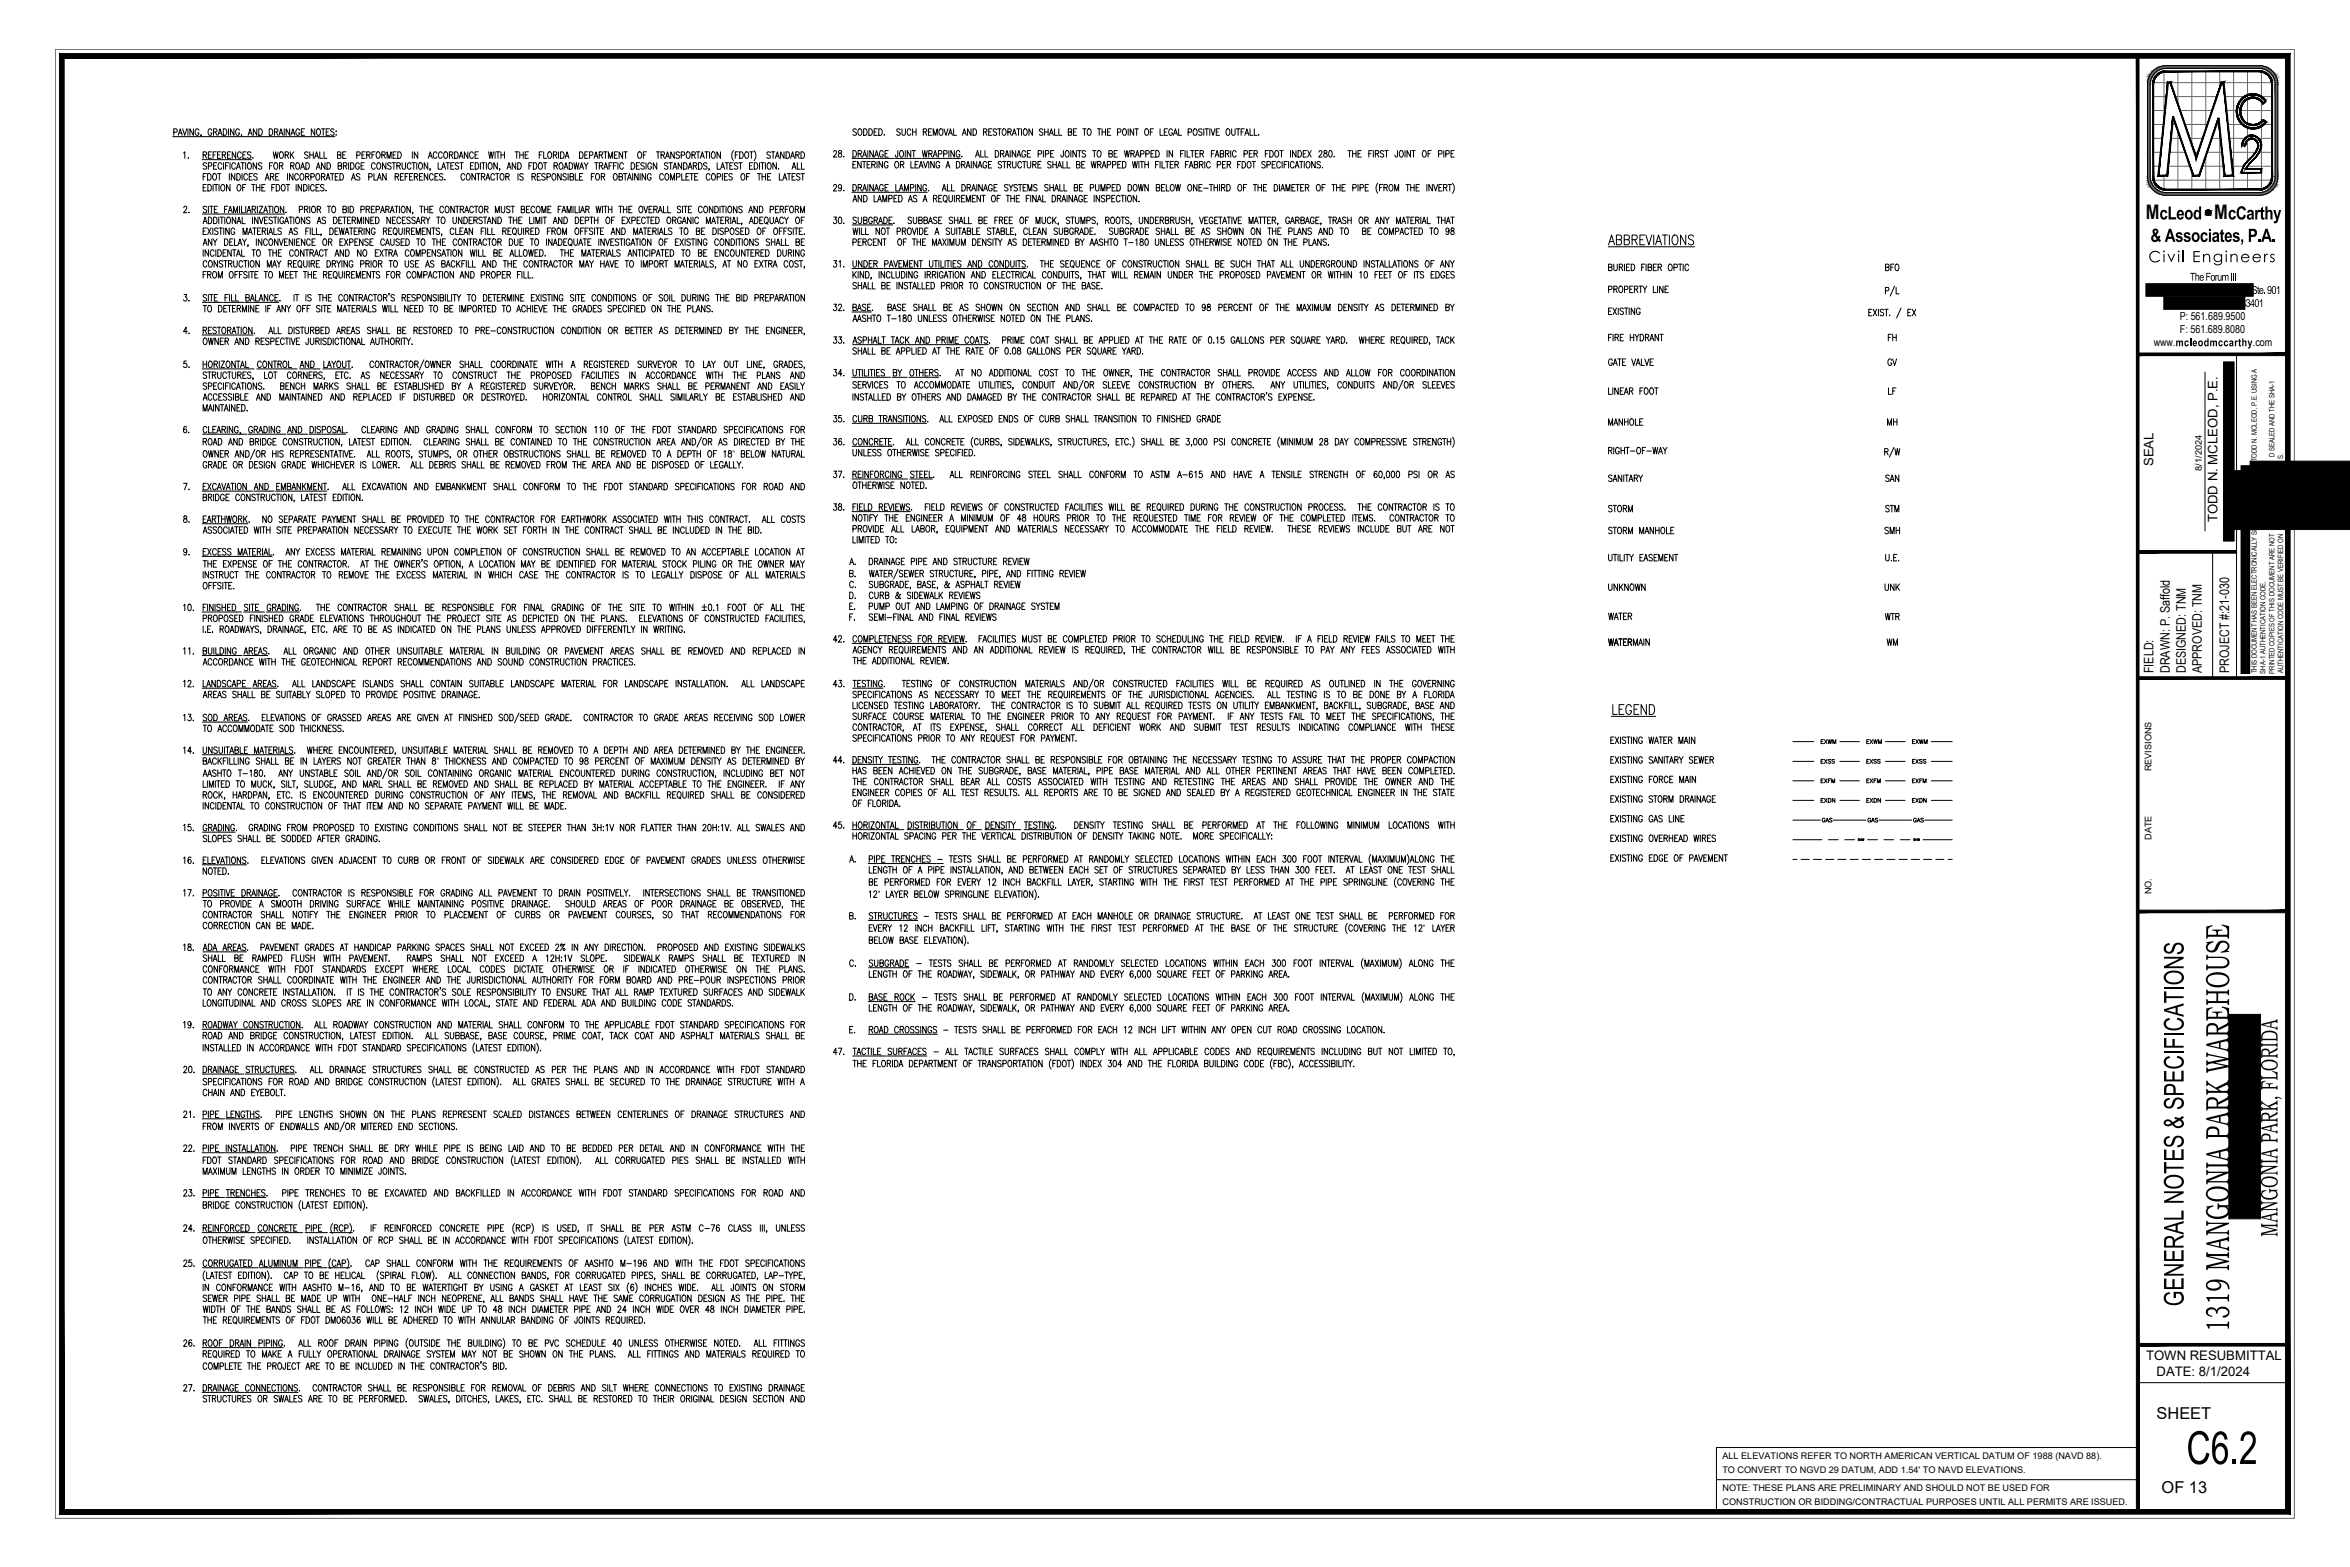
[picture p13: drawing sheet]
<svg xmlns="http://www.w3.org/2000/svg" width="914mm" height="610mm" viewBox="0 0 914 610" stroke-linecap="round" stroke-linejoin="round" font-family="sans-serif">
<defs><g id="words">
<text font-size="20.1" x="850.8" y="569.5">C6.2</text>
<g font-size="14.7">
<text x="867.4" y="389.3" transform="rotate(-90 867.4 389.3)">REHOUSE</text>
<text x="867.4" y="518.3" transform="rotate(-90 867.4 518.3)">1319 MA</text>
</g>
<text font-size="12.1" x="849.7" y="508.2" transform="rotate(-90 849.7 508.2)">GENERAL NOTES &amp; SPECIFICATIONS</text>
<text font-size="10.5" x="886.2" y="481.2" transform="rotate(-90 886.2 481.2)">M</text>
<text font-size="7.9" x="625.8" y="279.8">LEGEND</text>
<g font-size="7.8">
<text x="834.9" y="85.4">M</text>
<text x="861.6" y="85.4">M</text>
</g>
<text font-size="7.5" x="732" y="179.2">R/W</text>
<g font-size="7.1">
<text x="840.3" y="85.4">cLeod</text>
<text x="866.9" y="85.4">cCarthy</text>
<text x="836.8" y="94.1">&amp; Associates, P.A.</text>
</g>
<g font-size="6.4">
<text x="839.1" y="551.9">SHEET</text>
<text x="841.1" y="580.9">OF 13</text>
</g>
<g font-size="6.2">
<text x="732.4" y="188.7">SAN</text>
<text x="624.8" y="231.1">UNKNOWN</text>
<text x="732.4" y="231.1">UNK</text>
</g>
<text font-size="6" x="836" y="102">Civil Engineers</text>
<g font-size="5.7">
<text x="732.4" y="106.5">BFO</text>
<text x="733.4" y="133.7">FH</text>
<text x="733.4" y="143.2">GV</text>
<text x="733.4" y="154.5">LF</text>
<text x="624.8" y="166.5">MANHOLE</text>
<text x="733.1" y="166.5">MH</text>
<text x="624.8" y="200.4">STORM</text>
<text x="732.4" y="200.4">STM</text>
<text x="624.8" y="208.8">STORM MANHOLE</text>
<text x="732.4" y="208.8">SMH</text>
<text x="624.8" y="242.4">WATER</text>
<text x="732.4" y="242.4">WTR</text>
<text x="624.8" y="252.2">WATER</text>
<text x="733.1" y="252.2">WM</text>
</g>
<g font-size="5.1">
<text x="837.9" y="181.3" transform="rotate(-90 837.9 181.3)">SEAL</text>
<text x="862.9" y="203.2" transform="rotate(-90 862.9 203.2)">TODD N. MCLEOD, P.E.</text>
<text x="837.9" y="261.9" transform="rotate(-90 837.9 261.9)">FIELD:</text>
<text x="844.2" y="261.9" transform="rotate(-90 844.2 261.9)">DRAWN: P. Saffold</text>
<text x="850.5" y="261.9" transform="rotate(-90 850.5 261.9)">DESIGNED: TNM</text>
<text x="856.8" y="261.9" transform="rotate(-90 856.8 261.9)">APPROVED: TNM</text>
<text x="867.4" y="261.9" transform="rotate(-90 867.4 261.9)">PROJECT #:21-030</text>
<text x="835.1" y="529.1">TOWN RESUBMITTAL</text>
<text x="839.1" y="535.4">DATE: 8/1/2024</text>
</g>
<g font-size="4.3">
<text x="852.1" y="109.2">The Forum III</text>
<text x="848.1" y="124.5">P: 561.689.9500</text>
<text x="848.2" y="129.6">F: 561.689.8080</text>
<text x="838" y="134.7">www.</text>
<text x="846.5" y="134.7">mcleodmccarthy</text>
<text x="876.6" y="134.7">.com</text>
</g>
<g font-size="4">
<text x="285" y="177.8">”</text>
<text x="169.8" y="297.3">”</text>
<text x="341.5" y="349.1">”</text>
<text x="553.7" y="362.3">”</text>
</g>
<g font-size="3.5">
<text x="856.7" y="183.1" transform="rotate(-90 856.7 183.1)">8/1/2024</text>
<text x="837.2" y="300.1" transform="rotate(-90 837.2 300.1)">REVISIONS</text>
<text x="837.2" y="326.7" transform="rotate(-90 837.2 326.7)">DATE</text>
<text x="837.2" y="347.9" transform="rotate(-90 837.2 347.9)">NO.</text>
<text x="670.2" y="567.6">ALL ELEVATIONS REFER TO NORTH AMERICAN VERTICAL DATUM OF 1988 (NAVD 88).</text>
<text x="670.2" y="573.1">TO CONVERT TO NGVD 29 DATUM, ADD 1.54' TO NAVD ELEVATIONS.</text>
<text x="670.2" y="580.1">NOTE: THESE PLANS ARE PRELIMINARY AND SHOULD NOT BE USED FOR</text>
<text x="670.2" y="585.6">CONSTRUCTION OR BIDDING/CONTRACTUAL PURPOSES UNTIL ALL PERMITS ARE ISSUED.</text>
</g>
<g font-size="2.8">
<text x="878.2" y="179.5" transform="rotate(-90 878.2 179.5)">TODD N. MCLEOD, P.E. USING A</text>
<text x="885" y="177.9" transform="rotate(-90 885 177.9)">D SEALED AND THE SHA-1</text>
<text x="888.4" y="178.6" transform="rotate(-90 888.4 178.6)">S.</text>
<text x="878.2" y="262" transform="rotate(-90 878.2 262)">THIS DOCUMENT HAS BEEN ELECTRONICALLY SI</text>
<text x="881.6" y="262" transform="rotate(-90 881.6 262)">SHA-1 AUTHENTICATION CODE.</text>
<text x="885" y="262.1" transform="rotate(-90 885 262.1)">PRINTED COPIES OF THIS DOCUMENT ARE NOT</text>
<text x="888.4" y="261.9" transform="rotate(-90 888.4 261.9)">AUTHENTICATION CODE MUST BE VERIFIED ON</text>
</g>
</g></defs>
<g fill="none" stroke="#666" stroke-width=".39">
<path d="M21.5 19.2h871.3v571.5h-871.3zM837.8 37.6h5.2M837.8 32.2h46.2M842 27.8v19.2M846.4 37.6h16.2M847.4 27.8v12.7M852.9 27.8v28.6M858.3 27.8v22.5M863.7 27.8v6.6M865.7 37.6h7.7M869.1 27.8v46M874.5 27.8v9.3"/>
<path d="M874.5 38.5v9.6M879.8 37.6h4.3M879.9 27.8v9.9M879.9 39.4v8M837.8 43h4.6M837.8 48.4h4.1M837.8 53.8h3.5M837.8 59.3h3M844.2 59.3h6.1M844.7 53.8h3.8M845.3 48.4h1.3M847.4 50.8v23"/>
<path d="M848.3 43h12.5M850.1 48.4h8.8M852 53.8h5.1M853.8 59.3h1.4M858.7 59.3h5.9M860.6 53.8h3.5M862.4 48.4h1.1M863.7 50.2v23.6M866.3 43h4.1M866.9 48.4h5.7M867.4 53.8h6.3M868 59.3h9.6"/>
<path d="M871.7 43h12.4M874.5 49.6v3.6M874.5 54.7v8M875.2 48.4h2.9M878.7 53.8h5.4M879 59.3h5.1M879.9 49v24.7M880.8 48.4h3.3M837.8 64.7h2.4M838 70.1h45.9M842 68.4v5.3M843.6 64.7h8.6"/>
<path d="M852.9 66.7v7.1M856.9 64.7h8.3M858.3 60.6v13.2M868.5 64.7h4.5M874.5 64.7h9.6M874.5 64.6v1.2M874.5 67.2v6.6"/>
</g>
<g fill="#000" stroke="#000" stroke-width=".39">
<path d="M859 83.8h.5zM859.1 81.7h.2zM835 110.4h41.7v4.9h-41.7zM842 115.4h31.5v4.9h-31.5zM875.5 179.4h38.9v14.4h-38.9zM865.3 183.1h49.1v22.9h-49.1zM865.3 140.9h3.9v69.5h-3.9zM872.1 188.3h42.3v15.5h-42.3zM872.1 181.3h3.2v80.7h-3.2zM867.3 394.6h12.3v79.5h-12.3z"/>
<path d="M842.2 27.6h.6v.4zM842.2 27.6v.4h.6zM841.6 27.7l.6-.1v.4zM841.6 27.7l.1 .4 .5-.1zM841 27.9l.6-.2 .1 .4zM841 27.9l.1 .4 .6-.2zM840.4 28.2l.6-.3 .1 .4zM840.4 28.2l.2 .3 .5-.2zM839.9 28.5l.5-.3 .2 .3zM839.9 28.5l.2 .3 .5-.3zM839.4 28.9l.5-.4 .2 .3zM839.4 28.9l.2 .3 .5-.4zM839.4 28.9l.2 .3-.7 .1zM838.9 29.3l.3 .3 .4-.4zM838.9 29.3l.3 .3-.7 .2zM838.5 29.8l.4 .2 .3-.4zM838.5 29.8l.4 .2-.7 .3zM838.2 30.3l.4 .3 .3-.6zM838.2 30.3l.4 .3-.6 .3zM838 30.9l.3 .2 .3-.5zM838 30.9l.3 .2-.5 .4zM837.8 31.5l.4 .1 .1-.5zM837.8 31.5l.4 .1-.6 .5zM837.6 32.1l.5 .1 .1-.6zM837.6 32.1l.5 .1-.5 .6zM838.1 32.2l-.5 .6h.4z"/>
<path d="M842.8 27.6v.4l36.3-.4zM842.8 28l36.3-.4v.4z"/>
<path d="M871.2 39.7l.3 .2-.7 .5zM870.8 40.4l.4 .2 .3-.7zM870.8 40.4l.4 .2-.7 .5zM870.5 41.1l.4 .1 .3-.6zM870.5 41.1l.4 .1-.6 .6zM870.9 41.2l-.6 .6 .4 .1zM870.3 41.8l.4 .1-.5 .7zM870.7 41.9l-.5 .7h.4zM870.2 42.6h.4l-.4 .7zM870.6 42.6l-.4 .7h.4zM870.2 43.3h.4l-.4 .8zM870.6 43.3l-.4 .8h.4zM870.2 44.1h.4l-.3 .7zM870.6 44.1l-.3 .7h.4zM870.3 44.8h.4l-.2 .8zM870.7 44.8l-.2 .8 .4-.2zM870.5 45.6l.4-.2-.1 .9zM870.9 45.4l-.1 .9 .4-.2zM870.8 46.3l.4-.2-.1 .8zM871.2 46.1l-.1 .8 .4-.2zM871.1 46.9l.4-.2v.9zM871.5 46.7v.9l.4-.3zM871.5 47.6l.4-.3 .1 .8zM871.9 47.3l.1 .8 .3-.2z"/>
<path d="M881.5 39.2l-.8 1.2 1-.9zM880.4 40l1.1-.8-.8 1.2z"/>
<path d="M881.4 38.7l.4 .6-.4 .2zM881 39l.4 .5v-.8zM880.9 38.2l.5 .5-.4 .3zM880.9 38.2l-.3 .3 .4 .5zM880.3 37.7l.6 .5-.3 .3zM880.3 37.7l-.2 .4 .5 .4zM879.7 37.3l.6 .4-.2 .4zM879.7 37.3l-.2 .4 .6 .4zM879.1 37l.6 .3-.2 .4zM879.1 37l-.2 .4 .6 .3zM878.4 36.8l.7 .2-.2 .4zM878.4 36.8l-.1 .4 .6 .2zM877.7 36.6l.7 .2-.1 .4zM877.7 36.6v.4l.6 .2zM877 36.5l.7 .1v.4zM877 36.5v.4l.7 .1zM876.3 36.5h.7v.4zM876.3 36.5v.4h.7zM875.6 36.6l.7-.1v.4zM875.6 36.6l.1 .4 .6-.1zM874.9 36.7l.7-.1 .1 .4zM874.9 36.7l.1 .4 .7-.1zM874.3 36.9l.6-.2 .1 .4zM874.3 36.9l.1 .4 .6-.2zM873.6 37.3l.7-.4 .1 .4zM873.6 37.3l.2 .3 .6-.3zM873 37.6l.6-.3 .2 .3zM873 37.6l.3 .4 .5-.4zM872.5 38.1l.5-.5 .3 .4zM872.5 38.1l.2 .3 .6-.4zM872.5 38.1l.2 .3-.7 .2zM872 38.6l.3 .3 .4-.5zM872 38.6l.3 .3-.8 .2zM871.5 39.1l.4 .3 .4-.5zM871.5 39.1l.4 .3-.8 .4zM871.1 39.8l.4 .1 .4-.5z"/>
<path d="M884.2 32.1l.1 .7h-.4zM883.8 32.2l.1 .6 .3-.7zM884.1 31.5l.1 .6-.4 .1zM883.7 31.6l.1 .6 .3-.7zM883.9 30.9l.2 .6-.4 .1zM883.6 31.1l.1 .5 .2-.7zM883.7 30.3l.2 .6-.3 .2zM883.3 30.6l.3 .5 .1-.8zM883.4 29.8l.3 .5-.4 .3zM883 30l.3 .6 .1-.8zM883 29.3l.4 .5-.4 .2zM882.7 29.6l.3 .4v-.7zM882.5 28.9l.5 .4-.3 .3zM882.5 28.9l-.2 .3 .4 .4zM882 28.5l.5 .4-.2 .3zM882 28.5l-.2 .3 .5 .4zM881.5 28.2l.5 .3-.2 .3zM881.5 28.2l-.2 .3 .5 .3zM880.9 27.9l.6 .3-.2 .3zM880.9 27.9l-.1 .4 .5 .2zM880.3 27.7l.6 .2-.1 .4zM880.3 27.7l-.1 .4 .6 .2zM879.7 27.6l.6 .1-.1 .4zM879.7 27.6v.4l.5 .1zM879.1 27.6h.6v.4zM879.1 27.6v.4h.6z"/>
<path d="M883.9 32.8l.4 36v-36zM883.9 32.8l.4 36h-.4z"/>
<path d="M845.4 45.4l-2 23.2 2.4-23.2zM845.4 45.4l-2 23.2-.4-.5z"/>
<path d="M863.1 45.9l-7.3 22.7 7.7-22.5zM863.1 45.9l-7.3 22.7-.3-.5zM853.3 68.6h2.5l-.3-.5zM853.6 68.1h1.9l-2.2 .5zM845.4 45.5l7.9 23.1 .3-.5zM845.4 45.5l.4-.2 7.8 22.8z"/>
<path d="M872 48.1l.3-.2 .2 .7zM872.3 47.9l.2 .7 .3-.3zM872.8 48.3l.3 .8-.6-.5zM872.8 48.3l.3 .8 .2-.4zM873.3 48.7l.4 .7-.6-.3zM873.3 48.7l.4 .7 .2-.3zM873.9 49.1l.4 .6-.6-.3zM873.9 49.1l.4 .6 .2-.4zM874.5 49.3l.5 .6-.7-.2zM874.5 49.3l.5 .6 .1-.4zM875.1 49.5l.6 .6-.7-.2zM875.1 49.5l.6 .6v-.4zM875.7 49.7l.7 .5-.7-.1zM875.7 49.7l.7 .5v-.5zM876.4 49.7l.7 .5h-.7zM876.4 49.7l.7 .5-.1-.5zM877 49.7l.8 .4-.7 .1zM877 49.7l.8 .4-.1-.4zM877.7 49.7l.7 .2-.6 .2zM877.7 49.7l.7 .2-.1-.4zM878.3 49.5l.8 .2-.7 .2zM878.3 49.5l.8 .2-.1-.4zM879 49.3l.7 .1-.6 .3zM879 49.3l.7 .1-.2-.4zM879.5 49h.8l-.6 .4zM879.5 49h.8l-.2-.3zM880.1 48.7l.8-.1-.6 .4zM880.1 48.7l.8-.1-.3-.3zM880.6 48.3l.8-.2-.5 .5zM880.6 48.3l.8-.2-.3-.3zM881.1 47.8l.7-.3-.4 .6zM881.5 47.3l-.4 .5 .7-.3z"/>
<path d="M872.3 40.4l.4 .2-.7 .4zM872 41l.4 .2 .3-.6zM872 41l.4 .2-.6 .4zM871.8 41.6l.4 .1 .2-.5zM871.8 41.6l.4 .1-.6 .6zM871.6 42.3h.4l.2-.6zM871.6 42.3h.4l-.5 .6zM872 42.3l-.5 .6 .4 .1zM871.5 42.9l.4 .1-.4 .6zM871.9 43l-.4 .6h.4zM871.5 43.6h.4l-.3 .7zM871.9 43.6l-.3 .7 .4-.1zM871.6 44.3l.4-.1-.3 .7zM872 44.2l-.3 .7 .4-.1zM871.7 44.9l.4-.1-.2 .8zM872.1 44.8l-.2 .8 .4-.2zM871.9 45.6l.4-.2-.1 .8zM872.3 45.4l-.1 .8 .4-.2zM872.2 46.2l.4-.2v.7zM872.6 46v.7l.3-.2zM872.6 46.7l.3-.2 .1 .8zM872.9 46.5l.1 .8 .3-.3zM873 47.3l.3-.3 .2 .7zM873.3 47l.2 .7 .2-.3zM873.7 47.4l.3 .7-.5-.4zM873.7 47.4l.3 .7 .3-.3zM874.3 47.8l.4 .6-.7-.3zM874.3 47.8l.4 .6 .1-.4zM874.8 48l.5 .6-.6-.2zM874.8 48l.5 .6 .1-.4zM875.4 48.2l.6 .6-.7-.2zM875.4 48.2l.6 .6v-.4zM876 48.4l.6 .4h-.6zM876 48.4l.6 .4v-.4zM876.6 48.4l.7 .4h-.7zM876.6 48.4l.7 .4v-.4zM877.3 48.4l.7 .3-.7 .1zM877.3 48.4l.7 .3-.1-.4zM877.9 48.3l.7 .2-.6 .2zM877.9 48.3l.7 .2-.1-.4zM878.5 48.1l.7 .1-.6 .3zM878.5 48.1l.7 .1-.2-.4zM879 47.8h.8l-.6 .4zM879 47.8h.8l-.3-.4zM879.5 47.4l.8-.1-.5 .5zM879.5 47.4l.8-.1-.3-.3zM880 47l.8-.2-.5 .5zM880.4 46.6l-.4 .4 .8-.2z"/>
<path d="M872.5 56.5v.2l1.2-.2zM872.5 56.7l1.2-.2-.1 .2z"/>
<path d="M872.5 56.5v.2l1.2-.2zM872.5 56.7l1.2-.2-.1 .2z"/>
<path d="M875 52.8l.5-.2 .1 .2zM875 52.8h.6zM874.4 53.1l.6-.3 .1 .2zM874.4 53.1l.7-.1zM874 53.4l.6-.1zM874 53.4l.1 .2 .5-.3zM873.5 53.8l.5-.4 .1 .2zM873.5 53.8l.6-.2zM873.5 53.8l.2 .2-.6 .3zM873.1 54.3l.6-.3zM873.1 54.3l.2 .1-.5 .4zM872.8 54.8l.5-.4zM872.8 54.8l.2 .1-.4 .5zM873 54.9l-.4 .5zM872.6 55.4h.2l-.4 .6zM872.8 55.4l-.4 .6zM872.4 56l-.1 .6zM872.6 56l-.3 .6z"/>
<path d="M875 52.8l.5-.2 .1 .2zM875 52.8h.6zM874.4 53.1l.6-.3 .1 .2zM874.4 53.1l.7-.1zM874 53.4l.6-.1zM874 53.4l.1 .2 .5-.3zM873.5 53.8l.5-.4 .1 .2zM873.5 53.8l.6-.2zM873.5 53.8l.2 .2-.6 .3zM873.1 54.3l.6-.3zM873.1 54.3l.2 .1-.5 .4zM872.8 54.8l.5-.4zM872.8 54.8l.2 .1-.4 .5zM873 54.9l-.4 .5zM872.6 55.4h.2l-.4 .6zM872.8 55.4l-.4 .6zM872.4 56l-.1 .6zM872.6 56l-.3 .6z"/>
<path d="M875.3 54h.5zM875.3 54h.5zM874.9 54.2l.4-.2 .1 .2zM874.9 54.2h.5zM874.5 54.5l.4-.3 .1 .2zM874.5 54.5l.5-.1zM874.5 54.5l.2 .2-.5 .1zM874.2 54.8l.2 .2 .3-.3zM874.2 54.8l.2 .2-.5 .3zM873.9 55.3l.5-.3zM873.9 55.3l.2 .1-.4 .3zM873.7 55.7l.4-.3zM873.7 55.7l.2 .1-.3 .3zM873.9 55.8l-.3 .3zM873.6 56.1v.5zM873.8 56.2l-.2 .4z"/>
<path d="M875.3 54h.5zM875.3 54h.5zM874.9 54.2l.4-.2 .1 .2zM874.9 54.2h.5zM874.5 54.5l.4-.3 .1 .2zM874.5 54.5l.5-.1zM874.5 54.5l.2 .2-.5 .1zM874.2 54.8l.2 .2 .3-.3zM874.2 54.8l.2 .2-.5 .3zM873.9 55.3l.5-.3zM873.9 55.3l.2 .1-.4 .3zM873.7 55.7l.4-.3zM873.7 55.7l.2 .1-.3 .3zM873.9 55.8l-.3 .3zM873.6 56.1v.5zM873.8 56.2l-.2 .4z"/>
<path d="M877.7 54.5l.3 .3-.1 .1zM877.7 54.5l.2 .4zM877.4 54.2l.2 .4zM877.4 54.2l.2 .4zM877 54l.4 .2-.1 .2zM877 54l.3 .4zM876.6 53.9l.4 .1-.1 .2zM876.6 53.9l.3 .3zM876.2 53.8l.4 .3zM876.2 53.8l.4 .3zM875.8 53.8l.4 .2zM875.8 53.8l.4 .2z"/>
<path d="M877.7 54.5l.3 .3-.1 .1zM877.7 54.5l.2 .4zM877.4 54.2l.2 .4zM877.4 54.2l.2 .4zM877 54l.4 .2-.1 .2zM877 54l.3 .4zM876.6 53.9l.4 .1-.1 .2zM876.6 53.9l.3 .3zM876.2 53.8l.4 .3zM876.2 53.8l.4 .3zM875.8 53.8l.4 .2zM875.8 53.8l.4 .2z"/>
<path d="M878.2 57.9l.4-.3-.2 .4zM878.4 57.5l-.2 .4 .4-.3zM878.7 57.1l-.3 .4zM878.5 57.1l-.1 .4 .3-.4zM878.7 56.6v.5h-.2zM878.5 56.6v.5l.2-.5zM878.7 56.1v.5h-.2zM878.5 56.1v.5l.2-.5zM878.6 55.6l-.1 .5zM878.4 55.7l.1 .4 .1-.5zM878.3 55.2l.3 .4-.2 .1zM878.1 55.3l.3 .4-.1-.5zM878 54.8l.1 .5zM878 54.8l.1 .5z"/>
<path d="M878.2 57.9l.4-.3-.2 .4zM878.4 57.5l-.2 .4 .4-.3zM878.7 57.1l-.3 .4zM878.5 57.1l-.1 .4 .3-.4zM878.7 56.6v.5h-.2zM878.5 56.6v.5l.2-.5zM878.7 56.1v.5h-.2zM878.5 56.1v.5l.2-.5zM878.6 55.6l-.1 .5zM878.4 55.7l.1 .4 .1-.5zM878.3 55.2l.3 .4-.2 .1zM878.1 55.3l.3 .4-.1-.5zM878 54.8l.1 .5zM878 54.8l.1 .5z"/>
<path d="M879.2 58.5l.5-.4-.3 .5zM879.5 58l-.3 .5 .5-.4zM879.8 57.6l-.1 .5-.2-.1zM879.6 57.5l-.1 .5 .3-.4zM879.9 57l-.3 .5zM879.7 57l-.1 .5 .3-.5zM879.9 56.5v.5h-.2zM879.7 56.5v.5zM879.9 55.9l-.2 .6zM879.7 56v.5l.2-.6zM879.7 55.4l.2 .5-.2 .1zM879.5 55.5l.2 .5v-.6zM879.5 54.9v.6zM879.4 55l.1 .5v-.6zM879.3 54.4l.2 .5-.1 .1zM879.1 54.5l.3 .5-.1-.6zM878.9 54l.4 .4-.2 .1zM878.8 54.1l.3 .4-.2-.5zM878.6 53.6l.3 .4-.1 .1zM878.6 53.6l.2 .5zM878.1 53.3l.3 .4zM878.1 53.3l.3 .4zM877.7 53l.4 .3-.1 .1zM877.7 53l.3 .4zM877.2 52.8l.5 .2-.1 .2zM877.2 52.8l-.1 .2 .5 .2zM876.6 52.6l.6 .2-.1 .2zM876.6 52.6v.3l.5 .1zM876.1 52.6h.5v.3zM876.1 52.6v.2l.5 .1zM875.6 52.6h.5v.2zM875.6 52.6l.5 .2z"/>
<path d="M879.2 58.5l.5-.4-.3 .5zM879.5 58l-.3 .5 .5-.4zM879.8 57.6l-.1 .5-.2-.1zM879.6 57.5l-.1 .5 .3-.4zM879.9 57l-.3 .5zM879.7 57l-.1 .5 .3-.5zM879.9 56.5v.5h-.2zM879.7 56.5v.5zM879.9 55.9l-.2 .6zM879.7 56v.5l.2-.6zM879.7 55.4l.2 .5-.2 .1zM879.5 55.5l.2 .5v-.6zM879.5 54.9v.6zM879.4 55l.1 .5v-.6zM879.3 54.4l.2 .5-.1 .1zM879.1 54.5l.3 .5-.1-.6zM878.9 54l.4 .4-.2 .1zM878.8 54.1l.3 .4-.2-.5zM878.6 53.6l.3 .4-.1 .1zM878.6 53.6l.2 .5zM878.1 53.3l.3 .4zM878.1 53.3l.3 .4zM877.7 53l.4 .3-.1 .1zM877.7 53l.3 .4zM877.2 52.8l.5 .2-.1 .2zM877.2 52.8l-.1 .2 .5 .2zM876.6 52.6l.6 .2-.1 .2zM876.6 52.6v.3l.5 .1zM876.1 52.6h.5v.3zM876.1 52.6v.2l.5 .1zM875.6 52.6h.5v.2zM875.6 52.6l.5 .2z"/>
<path d="M880.7 46.5l-.2 .3 1.3 .5zM880.5 46.8l1.3 .5-.3 .3z"/>
<path d="M880.4 39.6l.4 .5-.4 .2zM880.1 39.8l.3 .5v-.7zM879.9 39.1l.5 .5-.3 .2zM879.9 39.1l-.2 .3 .4 .4zM879.4 38.7l.5 .4-.2 .3zM879.4 38.7l-.2 .3 .5 .4zM878.9 38.4l.5 .3-.2 .3zM878.9 38.4l-.2 .3 .5 .3zM878.3 38.1l.6 .3-.2 .3zM878.3 38.1l-.1 .4 .5 .2zM877.7 37.9l.6 .2-.1 .4zM877.7 37.9l-.1 .4 .6 .2zM877.1 37.8l.6 .1-.1 .4zM877.1 37.8l-.1 .4 .6 .1zM876.4 37.8h.7l-.1 .4zM876.4 37.8l.1 .4h.5zM875.8 37.9l.6-.1 .1 .4zM875.8 37.9l.1 .4 .6-.1zM875.2 38l.6-.1 .1 .4zM875.2 38l.1 .4 .6-.1zM874.6 38.2l.6-.2 .1 .4zM874.6 38.2l.2 .4 .5-.2zM874 38.5l.6-.3 .2 .4zM874 38.5l.2 .4 .6-.3zM873.5 38.9l.5-.4 .2 .4zM873.5 38.9l.3 .3 .4-.3zM873 39.4l.5-.5 .3 .3zM873 39.4l.3 .2 .5-.4zM873 39.4l.3 .2-.7 .2zM872.6 39.8l.4 .3 .3-.5zM872.6 39.8l.4 .3-.7 .3zM872.3 40.4l.4 .2 .3-.5z"/>
<path d="M837.6 68.8h.4l-.4 .6zM838 68.8l-.4 .6 .5-.1zM837.6 69.4l.5-.1-.3 .7zM838.1 69.3l-.3 .7 .4-.1zM837.8 70l.4-.1-.2 .7zM838.2 69.9l-.2 .7 .3-.2zM838 70.6l.3-.2-.1 .8zM838.3 70.4l-.1 .8 .4-.2zM838.2 71.2l.4-.2-.1 .7zM838.6 71l-.1 .7 .4-.2zM838.5 71.7l.4-.2v.7zM838.9 71.5v.7l.3-.3zM838.9 72.2l.3-.3 .2 .8zM839.2 71.9l.2 .8 .2-.4zM839.6 72.3l.3 .7-.5-.3zM839.6 72.3l.3 .7 .2-.3zM840.1 72.7l.3 .7-.5-.4zM840.1 72.7l.3 .7 .2-.4zM840.6 73l.4 .6-.6-.2zM840.6 73l.4 .6 .1-.4zM841.1 73.2l.5 .6-.6-.2zM841.1 73.2l.5 .6 .1-.4zM841.7 73.4l.5 .5-.6-.1zM841.7 73.4l.5 .5v-.4zM842.2 73.5l.6 .5-.6-.1zM842.2 73.5l.6 .5v-.5z"/>
<path d="M837.6 32.8v36h.4zM837.6 32.8h.4v36z"/>
<path d="M839.6 68.6h3.8l-.4-.5zM839.6 68.6l.4-.5h3zM843.4 31.9l-3.8 36.7 .4-.5zM843.4 31.9l.4 .4-3.8 35.8zM843.4 31.9l.4 .4 .9-.4zM843.8 32.3l.9-.4-.3 .4zM844.7 31.9l-.3 .4 10.1 28.3zM844.4 32.3l10.1 28.3v1.3zM864.3 31.9l-9.8 28.7v1.3zM864.3 31.9l.3 .4-10.1 29.6zM864.3 31.9l.3 .4 .8-.4zM864.6 32.3l.8-.4zM865.4 31.9l-.4 .4 4.1 36.3zM865 32.3l4.1 36.3-.4-.5zM865.4 68.6h3.7l-.4-.5zM865.7 68.1h3l-3.3 .5zM863.1 46l2.3 22.6 .3-.5zM863.1 46h.4l2.2 22.1z"/>
<path d="M872.1 67.1v.2l7.8-.2zM872.1 67.3l7.8-.2v.2z"/>
<path d="M872.1 67.1v.2l7.8-.2zM872.1 67.3l7.8-.2v.2z"/>
<path d="M873.1 64.3l.2 .1-.6 .8zM873.3 64.4l-.6 .8 .2 .1zM872.7 65.2l.2 .1-.6 .9zM872.9 65.3l-.6 .9zM872.3 66.2h.2l-.5 1zM872.5 66.2l-.5 1h.2z"/>
<path d="M873.1 64.3l.2 .1-.6 .8zM873.3 64.4l-.6 .8 .2 .1zM872.7 65.2l.2 .1-.6 .9zM872.9 65.3l-.6 .9zM872.3 66.2h.2l-.5 1zM872.5 66.2l-.5 1h.2z"/>
<path d="M874.4 65l-.4 .8-.2-.1zM874.2 64.9l-.4 .8 .6-.7z"/>
<path d="M874.4 65l-.4 .8-.2-.1zM874.2 64.9l-.4 .8 .6-.7z"/>
<path d="M875.1 61.9l.2 .1-.9 .7zM874.4 62.7l.2 .1 .7-.8zM874.4 62.7l.2 .1-.8 .6zM873.8 63.4l.1 .2 .7-.8zM873.8 63.4l.1 .2-.8 .7zM873.1 64.3l.2 .1 .6-.8z"/>
<path d="M875.1 61.9l.2 .1-.9 .7zM874.4 62.7l.2 .1 .7-.8zM874.4 62.7l.2 .1-.8 .6zM873.8 63.4l.1 .2 .7-.8zM873.8 63.4l.1 .2-.8 .7zM873.1 64.3l.2 .1 .6-.8z"/>
<path d="M876 62.7l.1 .2-1.1 .9zM875 63.8l.2 .1 .9-1zM875 63.8l.2 .1-1 1zM874.2 64.9l.2 .1 .8-1.1z"/>
<path d="M876 62.7l.1 .2 1.5-1.7zM877.6 61.2l.1 .1-1.6 1.6z"/>
<path d="M876 62.7l.1 .2-1.1 .9zM875 63.8l.2 .1 .9-1zM875 63.8l.2 .1-1 1zM874.2 64.9l.2 .1 .8-1.1z"/>
<path d="M876 62.7l.1 .2 1.5-1.7zM877.6 61.2l.1 .1-1.6 1.6z"/>
<path d="M876.7 60.4l.7-.7-.5 .8zM877.3 59.6l-.6 .8 .7-.7zM877.9 58.9l-.5 .8-.1-.1zM877.7 58.8l-.4 .8 .6-.7zM878.4 58l-.5 .9-.2-.1zM878.2 57.9l-.5 .9 .7-.8z"/>
<path d="M876.7 60.4l-1.4 1.6 1.6-1.5zM875.1 61.9l1.6-1.5-1.4 1.6z"/>
<path d="M876.7 60.4l.7-.7-.5 .8zM877.3 59.6l-.6 .8 .7-.7zM877.9 58.9l-.5 .8-.1-.1zM877.7 58.8l-.4 .8 .6-.7zM878.4 58l-.5 .9-.2-.1zM878.2 57.9l-.5 .9 .7-.8z"/>
<path d="M876.7 60.4l-1.4 1.6 1.6-1.5zM875.1 61.9l1.6-1.5-1.4 1.6z"/>
<path d="M877.6 61.2l.8-.7-.7 .8zM878.2 60.4l-.6 .8 .8-.7zM879 59.5l-.6 1-.2-.1zM878.8 59.4l-.6 1 .8-.9zM879.4 58.6l-.4 .9-.2-.1zM879.2 58.5l-.4 .9 .6-.8z"/>
<path d="M877.6 61.2l.8-.7-.7 .8zM878.2 60.4l-.6 .8 .8-.7zM879 59.5l-.6 1-.2-.1zM878.8 59.4l-.6 1 .8-.9zM879.4 58.6l-.4 .9-.2-.1zM879.2 58.5l-.4 .9 .6-.8z"/>
<path d="M879.1 73.5l.6 .4-.6 .1zM879.1 73.5l.6 .4v-.4zM879.7 73.5l.6 .3-.6 .1zM879.7 73.5l.6 .3-.1-.4zM880.2 73.4l.7 .2-.6 .2zM880.2 73.4l.7 .2-.1-.4zM880.8 73.2l.7 .2-.6 .2zM880.8 73.2l.7 .2-.2-.4zM881.3 73h.7l-.5 .4zM881.3 73h.7l-.2-.3zM881.8 72.7h.7l-.5 .3zM881.8 72.7h.7l-.2-.4zM882.3 72.3l.7-.1-.5 .5zM882.3 72.3l.7-.1-.3-.3zM882.7 71.9l.7-.2-.4 .5zM883 71.5l-.3 .4 .7-.2zM883 71.5l.7-.3-.3 .5zM883.3 71l-.3 .5 .7-.3zM883.3 71l.6-.4-.2 .6zM883.6 70.4l-.3 .6 .6-.4zM883.6 70.4l.5-.4-.2 .6zM883.7 69.9l-.1 .5 .5-.4zM884.2 69.4l-.1 .6-.4-.1zM883.8 69.3l-.1 .6 .5-.5zM884.3 68.8l-.1 .6-.4-.1zM883.9 68.8l-.1 .5 .5-.5z"/>
<path d="M842.8 74h36.3v-.5zM842.8 73.5h36.3l-36.3 .5z"/>
<path d="M879.8 65.9l.2 1.3zM879.8 65.9l.2-.3v1.6zM874.1 65.8l5.7 .1 .2-.3zM873.7 65.6h6.3l-5.9 .2z"/>
<path d="M879.8 65.9l.2 1.3zM879.8 65.9l.2-.3v1.6zM874 65.9h5.8l.2-.3zM873.7 65.6h6.3l-6 .3z"/>
<path d="M859 83.8h.3zM859.1 83.8h.2z"/>
<path d="M859.1 81.7h.4zM859 81.7h.5z"/>
<path d="M859 81.7l.5 .1zM858.9 81.8h.6z"/>
<path d="M858.9 81.8h.8zM858.8 81.8h.9z"/>
<path d="M858.9 83.8h.6zM858.9 83.8h.6z"/>
<path d="M858.8 81.8h.9zM858.7 81.8h1z"/>
<path d="M858.8 83.7h.9zM858.8 83.7l.7 .1z"/>
<path d="M858.7 81.8l1.1 .1zM858.7 81.8l1.1 .1z"/>
<path d="M858.7 83.7h1zM858.7 83.7h1z"/>
<path d="M858.6 81.9l1.3 .1zM858.5 82h1.4z"/>
<path d="M858.6 83.6h1.2zM858.6 83.6l1.1 .1z"/>
<path d="M858.5 82h1.5zM858.4 82h1.6z"/>
<path d="M858.5 83.6h1.4zM858.5 83.6h1.3z"/>
<path d="M858.4 82l1.7 .1zM858.4 82l1.7 .1z"/>
<path d="M858.4 83.5h1.6zM858.4 83.5l1.5 .1z"/>
<path d="M858.4 82.1l1.7 .1zM858.4 82.1l1.7 .1z"/>
<path d="M858.4 83.4h1.7zM858.4 83.4l1.6 .1z"/>
<path d="M858.3 82.2l1.9 .1zM858.3 82.2l1.9 .1z"/>
<path d="M858.3 83.3h1.8zM858.3 83.3l1.8 .1z"/>
<path d="M858.3 82.3l1.9 .1zM858.3 82.3l1.9 .1z"/>
<path d="M858.3 83.3h1.9zM858.3 83.3h1.8z"/>
<path d="M858.2 82.4l2 .1zM858.2 82.4l2 .1z"/>
<path d="M858.2 83.2h2zM858.2 83.2l2 .1z"/>
<path d="M858.2 82.5l2.1 .1zM858.2 82.5l2.1 .1z"/>
<path d="M858.2 83.1h2zM858.2 83.1l2 .1z"/>
<path d="M858.2 82.6l2.1 .1zM858.2 82.6l2.1 .1z"/>
<path d="M858.2 83h2.1zM858.2 83l2 .1z"/>
<path d="M858.1 82.7l2.2 .1zM858.1 82.7l2.2 .1z"/>
<path d="M858.1 82.8l2.2 .1zM858.1 82.8l2.2 .1z"/>
<path d="M858.1 82.9h2.2zM858.1 82.9l2.2 .1z"/>
<path d="M831.8 137.3v1.1l58.4-1.1zM831.8 138.4l58.4-1.1v1.1z"/>
<path d="M831.8 214.2v1l38.5-1zM831.8 215.2l38.5-1v1z"/>
<path d="M831.8 264.3h58.4v-1zM831.8 263.3h58.4l-58.4 1z"/>
<path d="M831.8 354.1v1l58.4-1zM831.8 355.1l58.4-1v1z"/>
<path d="M831.8 522.6v1l58.4-1zM831.8 523.6l58.4-1v1z"/>
<path d="M25 587.3l-1.8 1.7 866.1-1.7zM23.2 589l866.1-1.7 1.8 1.7zM889.3 22.6v564.7l1.8 1.7zM889.3 22.6l1.8-1.7v568.1zM25 22.6h864.3l1.8-1.7zM23.2 20.9h867.9l-866.1 1.7zM23.2 20.9l1.8 566.4v-564.7zM23.2 20.9l1.8 566.4-1.8 1.7z"/>
<path d="M831.3 21.7v566.4h1zM831.3 21.7h1v566.4z"/>
</g>
<g fill="none" stroke="#000" stroke-width=".39">
<path d="M842.8 25.6h36.3M879.1 25.5a7.2 7.2 0 0 1 7.2 7.3v36a7.2 7.2 0 0 1-7.2 7.2h-36.3a7.2 7.2 0 0 1-7.2-7.3v-35.9a7.2 7.2 0 0 1 7.2-7.3M885.3 32.8v36M885.3 32.8a6.2 6.2 0 0 0-6.2-6.2h-36.3a6.2 6.2 0 0 0-6.2 6.2v36a6.2 6.2 0 0 0 6.2 6.1h36.3a6.2 6.2 0 0 0 6.2-6.2M67.2 53.2h63.1M67.6 51.4l1.2-.1v-1.1l-1.2-.1v2.5M69.3 52.6l.8-2.5 .8 2.5M69.6 51.8h1M71.1 50.1l.8 2.5 .8-2.5M71.4 59.5l.5-.4v2.5M73.1 50.1v2.5M75.3 50.1v2.5l-1.4-2.5v2.5"/>
<path d="M77.4 50.7a.75 .75 0 0 0-.9-.6 .75 .75 0 0 0-.6 1v.6a.76 .76 0 0 0 .8 1 .76 .76 0 0 0 .7-1h-.5M78.3 52.5l-.2 .6M82.3 59.1h-1.2v2.5h1.2M82.4 50.7a.74 .74 0 0 0-.9-.6 .74 .74 0 0 0-.5 1v.6a.75 .75 0 0 0 .7 1 .75 .75 0 0 0 .7-1h-.5M83.1 51.3l1.2-.1v-1l-1.2-.1v2.5M83.8 51.3l.6 1.3M84.2 59.1h-1.3v2.5M84.8 52.6l.8-2.5 .8 2.5M85.1 51.8h1M85.9 59.1h-1.2v2.5h1.2M86.9 50.1a1.28 1.28 0 0 1 1.4 1.3 1.28 1.28 0 0 1-1.4 1.2zM88.9 50.1v2.5"/>
<path d="M89.8 59.1h-1.3v2.5h1.3M91 50.1v2.5l-1.3-2.5v2.5M91.7 59.1v2.5l-1.3-2.5v2.5M93.2 50.7a.75 .75 0 0 0-1-.6 .75 .75 0 0 0-.5 1v.6a.76 .76 0 0 0 .7 1 .76 .76 0 0 0 .8-1h-.5M93.8 59.7a.74 .74 0 0 0-.9-.6 .74 .74 0 0 0-.5 .9v.6a.74 .74 0 0 0 .5 1 .74 .74 0 0 0 .9-.6M94 52.5l-.2 .6M95.8 59.1h-1.3v2.5h1.3M96.5 52.6l.8-2.5 .8 2.5M96.8 51.8h1M97.6 59.4l-.5-.3-.8 .3 .2 .6 1 .6 .1 .6-.5 .4-.8-.4M99.9 50.1v2.5l-1.3-2.5v2.5M100.7 50.1a1.28 1.28 0 0 1 1.4 1.3 1.28 1.28 0 0 1-1.4 1.2z"/>
<path d="M104.8 50.1a1.28 1.28 0 0 1 1.4 1.3 1.28 1.28 0 0 1-1.4 1.2zM106.3 59.1l.5 2.5 .5-2.5 .4 2.5 .5-2.5M106.8 51.3l1.2-.1v-1l-1.2-.1v2.5M107.5 51.3l.6 1.3M108.5 52.6l.8-2.5 .8 2.5M108.8 51.8h1M109.1 59.2l.2-.1a1.3 1.3 0 0 1 1 1.2 1.3 1.3 0 0 1-1 1.3 1.69 1.69 0 0 1-.2-2.4zM110.6 50.1v2.5M112.7 50.1v2.5l-1.4-2.5v2.5M113 59.1v2.5M113.2 52.6l.8-2.5 .7 2.5M113.5 51.8h.9"/>
<path d="M114.3 59.1l-1.3 1.7M116.6 50.7a.75 .75 0 0 0-1-.6 .75 .75 0 0 0-.5 1v.6a.76 .76 0 0 0 .7 1 .76 .76 0 0 0 .8-1h-.5M117.2 51.3h.8M118.5 50.1h-1.3v2.5h1.3M119.9 59.4l-.5-.3-.9 .3 .2 .6 1.1 .6 .1 .6-.5 .4-.9-.4M120.6 59.1v2.5M121.9 59.1v2.5M122.5 50.1v2.5l-1.4-2.5v2.5M123.5 50.2l.2-.1a1.3 1.3 0 0 1 1 1.3 1.3 1.3 0 0 1-1 1.2 1.69 1.69 0 0 1-.2-2.4zM124.4 59.1v2.5h1.2M125.1 50.1h1.3M125.8 50.1v2.5"/>
<path d="M126.1 59.1v2.5h1.1M126.9 51.3h.8M128.2 50.1h-1.3v2.5h1.3M130 50.5l-.5-.4-.8 .4 .2 .6 1 .6-.1 .8-.7 .1-.4-.3M130.8 51v.2zM130.8 52.4v.2zM134.6 59.1h-1.2v2.5h1.2M142.1 59.1h-1.2v2.5h1.2M146 59.1h-1.3v2.5M146.8 59.2l.1-.1a1.31 1.31 0 0 1 1 1.2 1.31 1.31 0 0 1-1 1.3 1.65 1.65 0 0 1-.1-2.4zM154.2 59.1h-1.3v2.5h1.3M154.8 59.1a1.28 1.28 0 0 1 1.4 1.2 1.28 1.28 0 0 1-1.4 1.3z"/>
<path d="M160.4 59.1v2.5M162.5 59.1v2.5l-1.3-2.5v2.5M170 59.7a.75 .75 0 0 0-.9-.6 .75 .75 0 0 0-.5 .9v.6a.75 .75 0 0 0 .5 1 .75 .75 0 0 0 .9-.6M172.1 59.7a.75 .75 0 0 0-1-.6 .75 .75 0 0 0-.5 .9v.6a.75 .75 0 0 0 .6 1 .75 .75 0 0 0 .9-.6M173 59.2l.2-.1a1.31 1.31 0 0 1 1 1.2 1.31 1.31 0 0 1-1 1.3 1.65 1.65 0 0 1-.2-2.4zM176.9 59.1a1.28 1.28 0 0 1 1.4 1.2 1.28 1.28 0 0 1-1.4 1.3zM182 59.1v2.5l-1.3-2.5v2.5M184.2 59.7a.74 .74 0 0 0-1-.6 .74 .74 0 0 0-.5 .9v.6a.74 .74 0 0 0 .5 1 .74 .74 0 0 0 1-.6M186.1 59.1h-1.3v2.5h1.3M190.1 59.1l.5 2.5 .5-2.5 .4 2.5 .5-2.5M192.6 59.1v2.5M193.1 59.1h1.3"/>
<path d="M193.8 59.1v2.5M194.9 59.1v2.5M196.3 59.1v2.5M200.4 59.1h1.3M201.1 59.1v2.5M202.2 59.1v2.5M203.6 59.1v2.5M205.6 59.1h-1.2v2.5h1.2M211.1 59.1h-1.3v2.5M211.5 59.1v2.5h1.2M213.5 59.2l.2-.1a1.31 1.31 0 0 1 1 1.2 1.31 1.31 0 0 1-1 1.3 1.65 1.65 0 0 1-.2-2.4zM217.3 59.1v2.5"/>
<path d="M218.1 59.1a1.28 1.28 0 0 1 1.4 1.2 1.28 1.28 0 0 1-1.4 1.3zM225.5 59.1a1.28 1.28 0 0 1 1.4 1.2 1.28 1.28 0 0 1-1.4 1.3zM228.8 59.1h-1.3v2.5h1.3M234.9 59.1h1.3M235.6 59.1v2.5M240.3 59.1h-1.2v2.5h1.2M242.3 59.1v2.5l-1.4-2.5v2.5M242.7 59.1h1.4M243.4 59.1v2.5M248.5 59.2l.2-.1a1.3 1.3 0 0 1 1 1.2 1.3 1.3 0 0 1-1 1.3 1.69 1.69 0 0 1-.2-2.4zM251.6 59.1h-1.3v2.5M255.4 59.1h1.3"/>
<path d="M256.1 59.1v2.5M262.3 59.1v2.5l-1.3-2.5v2.5M264.4 59.4l-.5-.3-.9 .3 .2 .6 1.2 .9v.3l-.5 .4-.9-.4M267.4 59.2l.2-.1a1.3 1.3 0 0 1 1 1.2 1.3 1.3 0 0 1-1 1.3 1.69 1.69 0 0 1-.2-2.4zM271 59.1h1.3M271.6 59.1v2.5M274.2 59.1h1.4M274.9 59.1v2.5M276.1 59.1v2.5M277.2 59.2l.2-.1a1.31 1.31 0 0 1 .9 1.2 1.31 1.31 0 0 1-.9 1.3 1.65 1.65 0 0 1-.2-2.4zM280.3 59.1v2.5l-1.3-2.5v2.5M285.4 58.6a3.1 3.1 0 0 0 0 3.8"/>
<path d="M287.3 59.1h-1.2v2.5M287.8 59.1a1.28 1.28 0 0 1 1.4 1.2 1.28 1.28 0 0 1-1.4 1.3zM290.2 59.2l.2-.1a1.3 1.3 0 0 1 1 1.2 1.3 1.3 0 0 1-1 1.3 1.65 1.65 0 0 1-.2-2.4zM291.7 59.1h1.4M292.4 59.1v2.5M293.4 58.6a3.1 3.1 0 0 1 0 3.8M299.8 59.4l-.5-.3-.9 .3 .2 .6 1.2 .9v.3l-.5 .4-.9-.4M300.2 59.1h1.3M300.8 59.1v2.5M305.1 59.1v2.5l-1.4-2.5v2.5M305.9 59.1a1.28 1.28 0 0 1 1.4 1.2 1.28 1.28 0 0 1-1.4 1.3zM311.7 59.1a1.28 1.28 0 0 1 1.4 1.2 1.28 1.28 0 0 1-1.4 1.3z"/>
<path d="M324.4 59.2l.3-.6h.4l.4 .5-.3 .8-.9 1.2h1.3M326.4 58.7v.7a.93 .93 0 0 1 1 .6 .93 .93 0 0 1-.3 1.1 .81 .81 0 0 1-1-.8 .81 .81 0 0 1 1.1-.8l.3-.3-.2-.5zM331.9 58.6a1.28 1.28 0 0 1 1.4 1.2 1.28 1.28 0 0 1-1.4 1.3zM333.2 50.5l-.5-.4-.6 .1-.1 .8 1 .6 .2 .7-.5 .3-.8-.3M333.9 59.8l1.2-.1v-1l-1.2-.1v2.5M334.2 50.2l.2-.1a1.3 1.3 0 0 1 1 1.3 1.3 1.3 0 0 1-1 1.2 1.65 1.65 0 0 1-.2-2.4zM334.6 59.8l.7 1.3M336 50.1a1.28 1.28 0 0 1 1.4 1.3 1.28 1.28 0 0 1-1.4 1.2zM337.7 58.6v2.5M338.1 50.1a1.28 1.28 0 0 1 1.4 1.3 1.28 1.28 0 0 1-1.4 1.2zM339.8 58.6v2.5l-1.3-2.5v2.5M340.1 51.3h.8"/>
<path d="M341.4 50.1h-1.3v2.5h1.3M341.9 50.1a1.28 1.28 0 0 1 1.4 1.3 1.28 1.28 0 0 1-1.4 1.2zM343.7 59.2a.75 .75 0 0 0-.9-.6 .75 .75 0 0 0-.6 .9v.7a.76 .76 0 0 0 .8 .9 .76 .76 0 0 0 .7-.9h-.5M344.1 52.4v.2zM344.4 59.8h.7M345.6 58.6h-1.2v2.5h1.2M349.3 58.6l-.1 2.4h-.6l-.2-.7M350.3 50.5l-.5-.4-.7 .1-.1 .8 1.1 .6 .2 .7-.5 .3-.9-.3M350.4 58.7l.2-.1a1.3 1.3 0 0 1 1 1.2 1.3 1.3 0 0 1-1 1.3 1.69 1.69 0 0 1-.2-2.4zM351 50.1v1.8l.5 .7 .7-.3 .1-2.2M352.2 58.6v2.5M354.4 58.6v2.5l-1.4-2.5v2.5"/>
<path d="M354.4 50.7a.74 .74 0 0 0-.9-.6 .74 .74 0 0 0-.5 1v.6a.74 .74 0 0 0 .5 .9 .74 .74 0 0 0 .9-.5M354.9 58.6h1.3M355.1 51.3h1.4M355.1 50.1v2.5M355.5 58.6v2.5M356.5 50.1v2.5M358.9 58.6l.5 2.5 .4-2.5 .5 2.5 .5-2.5M359.3 51.3l1.1-.1v-1l-1.1-.1v2.5M359.9 51.3l.7 1.3M361.3 51.3h.8M361.4 59.8l1.1-.1v-1l-1.1-.1v2.5M362.1 59.8l.6 1.3"/>
<path d="M362.5 50.1h-1.2v2.5h1.2M363.1 52.6v-2.5l.8 2.5 .8-2.5v2.5M365.2 59.9l1.1-.1v-1.1l-1.1-.1v2.5M365.7 50.2l.2-.1a1.3 1.3 0 0 1 1 1.3 1.3 1.3 0 0 1-1 1.2 1.69 1.69 0 0 1-.2-2.4zM367.2 59.9l1.1-.1v-1.1l-1.1-.1v2.5M367.3 50.1l.8 2.5 .7-2.5M369 52.6l.8-2.5 .8 2.5M369.2 58.6v2.5M369.3 51.8h1M371.1 50.1v2.5h1.1M371.4 58.6v2.5l-1.4-2.5v2.5M373.5 59.2a.75 .75 0 0 0-.9-.6 .75 .75 0 0 0-.6 .9v.7a.76 .76 0 0 0 .8 .9 .76 .76 0 0 0 .7-.9h-.5"/>
<path d="M374.4 52.6l.8-2.5 .8 2.5M374.7 51.8h1M377.8 50.1v2.5l-1.3-2.5v2.5M378.6 50.1a1.28 1.28 0 0 1 1.4 1.3 1.28 1.28 0 0 1-1.4 1.2zM381.6 58.6v2.5h1.2M382.7 51.3l1.1-.1v-1l-1.1-.1v2.5M383.3 58.6v2.5h1.1M383.4 51.3l.6 1.3M384.7 51.3h.8M386 50.1h-1.3v2.5h1.3M387.3 58.6a1.28 1.28 0 0 1 1.4 1.2 1.28 1.28 0 0 1-1.4 1.3zM387.8 50.5l-.5-.4-.7 .1v.8l1 .6 .2 .7-.5 .3-.9-.3"/>
<path d="M388.2 50.1h1.3M388.9 50.1v2.5M389.3 59.8l1.2-.1v-1l-1.2-.1v2.5M390 59.8l.7 1.3M390.3 50.2l.2-.1a1.3 1.3 0 0 1 1 1.3 1.3 1.3 0 0 1-1 1.2 1.69 1.69 0 0 1-.2-2.4zM392.2 51.3l1.1-.1v-1l-1.1-.1v2.5M392.8 51.3l.7 1.3M393.1 58.6v2.5M393.9 52.6l.8-2.5 .7 2.5M394.2 51.8h1M395.2 58.6v2.5l-1.3-2.5v2.5M395.6 50.1h1.4"/>
<path d="M396.3 50.1v2.5M397.5 50.1v2.5M398.6 50.2l.1-.1a1.31 1.31 0 0 1 1 1.3 1.31 1.31 0 0 1-1 1.2 1.65 1.65 0 0 1-.1-2.4zM399.1 59.2a.74 .74 0 0 0-1-.6 .74 .74 0 0 0-.5 .9v.7a.75 .75 0 0 0 .7 .9 .75 .75 0 0 0 .8-.9h-.5M399.7 59.8h.8M401 58.6h-1.3v2.5h1.3M401.7 50.1v2.5l-1.3-2.5v2.5M404 59.9l1.1-.1v-1.1l-1.1-.1v2.5M405.8 50.5l-.5-.4-.9 .4 .3 .6 1 .6-.1 .8-.7 .1-.5-.3M406 58.6v2.5M406.5 51.3h1.3M406.5 50.1v2.5"/>
<path d="M406.8 59.9l1.1-.1v-1.1l-1.1-.1v2.5M407.8 50.1v2.5M408.3 52.6l.8-2.5 .8 2.5M408.6 51.8h1M408.8 59.8h.8M410 58.6h-1.2v2.5h1.2M410.3 50.1v2.5h1.2M412 50.1v2.5h1.2M413.8 58.6l-.1 2.3-.7 .1-.2-.7M414.8 58.7l.2-.1a1.31 1.31 0 0 1 1 1.2 1.31 1.31 0 0 1-1 1.3 1.67 1.67 0 0 1-.2-2.4zM415.7 51.3l1.1-.1v-1l-1.1-.1v2.5l1.2-.2 .1-.6-.5-.5M416.7 58.6v2.5"/>
<path d="M417.7 51.3h.8M418.8 58.6v2.5l-1.3-2.5v2.5M419 50.1h-1.3v2.5h1.3M419.3 58.6h1.4M420 58.6v2.5M421.3 50.1h1.3M422 50.1v2.5M422.4 59l-.5-.4-.7 .1-.1 .7 1.1 .6 .2 .8-.5 .3-.9-.3M423.4 50.2l.2-.1a1.31 1.31 0 0 1 1 1.3 1.31 1.31 0 0 1-1 1.2 1.67 1.67 0 0 1-.2-2.4zM425.1 58.6h1.4M425.8 58.6v2.5M427 50.1h1.4"/>
<path d="M427.3 58.7l.2-.1a1.3 1.3 0 0 1 1 1.2 1.3 1.3 0 0 1-1 1.3 1.65 1.65 0 0 1-.2-2.4zM427.7 50.1v2.5M428.8 51.3h1.4M428.8 50.1v2.5M430.2 50.1v2.5M431 51.3h.7M431.5 59.8l1.1-.1 .2-.4-.2-.6-1.1-.1v2.5l1.2-.2 .1-.6-.4-.5M432.2 50.1h-1.2v2.5h1.2M433.5 59.8h.8M434.8 58.6h-1.3v2.5h1.3M434.8 51.4l1.2-.1v-1.1l-1.2-.1v2.5M437.2 50.2l.2-.1a1.31 1.31 0 0 1 .9 1.3 1.31 1.31 0 0 1-.9 1.2 1.65 1.65 0 0 1-.2-2.4z"/>
<path d="M437.5 58.6l.5 2.5 .5-2.5 .5 2.5 .5-2.5M439 50.1v2.5M440 59.8l1.2-.1v-1l-1.2-.1v2.5M440.7 59.8l.7 1.3M441.1 50.1v2.5l-1.3-2.5v2.5M441.6 50.1h1.4M442.3 50.1v2.5M443.8 59.9l1.2-.1v-1.1l-1.2-.1v2.5M445.8 50.2l.2-.1a1.31 1.31 0 0 1 1 1.3 1.31 1.31 0 0 1-1 1.2 1.67 1.67 0 0 1-.2-2.4zM445.8 59.9l1.2-.1v-1.1l-1.2-.1v2.5M447.6 51.3h.8M447.9 59.8h.8"/>
<path d="M448.9 50.1h-1.3v2.5M449.1 58.6h-1.2v2.5h1.2M449.7 58.6a1.28 1.28 0 0 1 1.4 1.2 1.28 1.28 0 0 1-1.4 1.3zM451.4 50.1v2.5h1.1M453 51.3h.8M454.1 58.6v2.5M454.3 50.1h-1.3v2.5h1.3M456.2 50.7a.74 .74 0 0 0-.9-.6 .74 .74 0 0 0-.5 1v.6a.75 .75 0 0 0 .7 1 .75 .75 0 0 0 .7-1h-.5M456.3 58.6v2.5l-1.4-2.5v2.5M456.6 52.6l.8-2.5 .8 2.5M456.9 51.8h1M458.6 50.1v2.5h1.2"/>
<path d="M459.4 59.8h.8M460.7 58.6h-1.3v2.5M461.1 58.6v2.5M461.9 58.6v2.5h1.2M462.3 51.4l1.2-.1v-1.1l-1.2-.1v2.5M463.3 58.6h1.3M463.9 58.6v2.5M464.6 50.2l.2-.1a1.3 1.3 0 0 1 1 1.3 1.3 1.3 0 0 1-1 1.2 1.69 1.69 0 0 1-.2-2.4zM465.1 59.8h.8M466.4 58.6h-1.3v2.5h1.3M466.9 59.8l1.2-.1v-1l-1.2-.1v2.5M467.6 59.8l.7 1.3"/>
<path d="M467.7 50.5l-.5-.4-.6 .1-.1 .8 1 .6 .2 .7-.5 .3-.8-.3M468.4 50.1v2.5M468.9 50.1h1.3M469.6 50.1v2.5M470.7 50.1v2.5M471.2 50.1l.8 2.5 .8-2.5M471.3 59.8h.8M472.6 58.6h-1.3v2.5M473.3 51.3h.7M474.5 50.1h-1.2v2.5h1.2M474.8 59.8l1.2-.1v-1l-1.2-.1v2.5l1.3-.2v-.9l-.4-.2M476.8 59.8l1.2-.1v-1l-1.2-.1v2.5"/>
<path d="M477.4 50.2l.2-.1a1.3 1.3 0 0 1 1 1.3 1.3 1.3 0 0 1-1 1.2 1.69 1.69 0 0 1-.2-2.4zM477.5 59.8l.7 1.3M478.9 58.6v2.5M479.2 50.1v1.8l.6 .7 .7-.3 .1-2.2M481 59.2a.75 .75 0 0 0-.9-.6 .75 .75 0 0 0-.5 .9v.7a.75 .75 0 0 0 .5 .9 .75 .75 0 0 0 .9-.6M481.1 50.1h1.3M481.8 50.1v2.5M482.9 51.3h.8M484.1 59.9l1.1-.1v-1.1l-1.1-.1v2.5M484.2 50.1h-1.3v2.5M484.4 52.6l.7-2.5 .8 2.5M484.7 51.8h.9"/>
<path d="M486.1 59.8h.8M486.4 50.1v2.5h1.2M487.3 58.6h-1.2v2.5h1.2M487.9 59.8l1.2-.1 .2-.4-.2-.6-1.2-.1v2.5M488 50.1v2.5h1.2M488.6 59.8l.7 1.3M489.8 52.4v.2zM492.3 59.8h.8M493.6 58.6h-1.3v2.5M494.1 58.6a1.28 1.28 0 0 1 1.4 1.2 1.28 1.28 0 0 1-1.4 1.3zM496.4 58.7l.2-.1a1.31 1.31 0 0 1 1 1.2 1.31 1.31 0 0 1-1 1.3 1.65 1.65 0 0 1-.2-2.4zM498 58.6h1.3"/>
<path d="M498.6 58.6v2.5M502.1 58.6v2.5M504.3 58.6v2.5l-1.4-2.5v2.5M505.1 58.6a1.28 1.28 0 0 1 1.4 1.2 1.28 1.28 0 0 1-1.4 1.3zM507.1 59.8h.8M508.3 58.6h-1.2v2.5h1.2M508.8 58.6l1.4 2.5M510.2 58.6l-1.4 2.5M513.2 59.2l.4-.6 .6 .1 .2 .4-1.3 2h1.4M515.3 58.7v.7a.93 .93 0 0 1 1 .6 .93 .93 0 0 1-.4 1.1 .8 .8 0 0 1-.9-.8 .8 .8 0 0 1 1-.8l.3-.3-.1-.5zM517.3 58.7l.3-.1a1.43 1.43 0 0 1 0 2.5l-.3-.1-.3-1zM524.5 58.6h1.3"/>
<path d="M525.1 58.6v2.5M526.3 59.8h1.3M526.3 58.6v2.5M527.6 58.6v2.5M528.4 59.8h.8M529.7 58.6h-1.3v2.5h1.3M532.6 59.8h.8M533.9 58.6h-1.3v2.5M534.4 58.6v2.5M535.1 59.8l1.2-.1v-1l-1.2-.1v2.5M535.8 59.8l.7 1.3M538.4 59l-.4-.4-.9 .4 .2 .5 1 .7-.1 .8-.6 .1-.5-.3"/>
<path d="M538.8 58.6h1.4M539.5 58.6v2.5M543.8 58.6l-.1 2.3-.7 .1-.2-.7M544.9 58.7l.2-.1a1.31 1.31 0 0 1 1 1.2 1.31 1.31 0 0 1-1 1.3 1.67 1.67 0 0 1-.2-2.4zM546.7 58.6v2.5M548.8 58.6v2.5l-1.3-2.5v2.5M549.3 58.6h1.4M550 58.6v2.5M553.8 58.7l.2-.1a1.3 1.3 0 0 1 1 1.2 1.3 1.3 0 0 1-1 1.3 1.69 1.69 0 0 1-.2-2.4zM555.7 59.8h.7M556.9 58.6h-1.2v2.5M559.8 59.9l1.1-.1v-1.1l-1.1-.1v2.5"/>
<path d="M561.8 58.6v2.5M562.6 59.9l1.1-.1v-1.1l-1.1-.1v2.5M564.6 59.8h.8M565.9 58.6h-1.3v2.5h1.3M73.3 61.4v.2zM78.7 62.1h19.2M79 60.3l1.2-.1v-1l-1.2-.1v2.5M79 68.7h.8M79 73h.8M79.7 60.3l.7 1.3M80.3 67.5h-1.3v2.6M80.3 71.8h-1.3v2.5h1.3"/>
<path d="M80.4 63.7l-.5-.4-.9 .4 .2 .6 1 .5 .2 .7-.5 .3-.9-.3M80.8 67.5a1.28 1.28 0 0 1 1.4 1.3 1.28 1.28 0 0 1-1.4 1.3zM80.9 71.8a1.28 1.28 0 0 1 1.4 1.2 1.28 1.28 0 0 1-1.4 1.3zM81.1 64.6l1.1-.1v-1.1l-1.1-.1v2.5M81.1 60.3h.7M82.9 60.3h.8M82.9 71.8v2.5M83.1 67.7l.2-.2a1.3 1.3 0 0 1 1 1.3 1.3 1.3 0 0 1-1 1.3 1.7 1.7 0 0 1-.2-2.4zM83.1 64.5h.8M83.4 71.8h1.4M84.1 71.8v2.5M84.4 63.3h-1.3v2.5h1.3"/>
<path d="M84.7 60.3h.7M84.7 67.5h1.3M85.2 71.8v2.5M85.3 67.5v2.6M86.3 71.9l.2-.1a1.3 1.3 0 0 1 1 1.2 1.3 1.3 0 0 1-1 1.3 1.66 1.66 0 0 1-.2-2.4zM86.3 63.9a.75 .75 0 0 0-.9-.6 .75 .75 0 0 0-.6 1v.6a.75 .75 0 0 0 .6 .9 .75 .75 0 0 0 .9-.6M86.5 60.3l1.2-.1v-1l-1.2-.1v2.5M87 63.3v2.5M87.2 60.3l.6 1.3M87.7 64.5h.8M88.5 60.3h.8M89 63.3h-1.3v2.5"/>
<path d="M89.2 67.5v2.6M89.5 63.3v2.5M89.5 71.8v2.5l-1.4-2.5v2.5M91.4 67.5v2.6l-1.4-2.6v2.6M91.6 63.9a.74 .74 0 0 0-.9-.6 .74 .74 0 0 0-.5 1v.6a.74 .74 0 0 0 .5 .9 .74 .74 0 0 0 .9-.6M92 65.8l.8-2.5 .8 2.5M92.1 67.5a1.28 1.28 0 0 1 1.4 1.3 1.28 1.28 0 0 1-1.4 1.3zM92.3 65h1M92.6 71.9l.2-.1a1.3 1.3 0 0 1 1 1.2 1.3 1.3 0 0 1-1 1.3 1.7 1.7 0 0 1-.2-2.4zM93.8 63.3h1.3M94.2 67.5v2.6M94.4 63.3v2.5"/>
<path d="M94.4 73h.8M94.5 60.3h.8M95.6 63.3v2.5M95.7 71.8h-1.3v2.5M96.3 68.1a.74 .74 0 0 0-.9-.6 .74 .74 0 0 0-.5 1v.6a.75 .75 0 0 0 .5 1 .75 .75 0 0 0 .9-.6M96.7 63.4l.1-.1a1.3 1.3 0 0 1 1.1 1.3 1.3 1.3 0 0 1-1.1 1.2 1.69 1.69 0 0 1-.1-2.4zM97 68.7h.8M97.9 71.8h1.4M98.2 67.5h-1.2v2.6h1.2M98.4 61.4v.2zM98.6 71.8v2.5M99.7 73h1.4"/>
<path d="M99.7 71.8v2.5M99.9 63.3v2.5l-1.4-2.5v2.5M100.1 67.9l-.5-.4-.9 .4 .2 .6 1.1 .6 .1 .6-.5 .4-.9-.4M101.1 71.8v2.5M101.9 63.7l-.5-.4-.9 .4 .2 .6 1 .5 .2 .7-.5 .3-.9-.3M101.9 73h.7M103.1 71.8h-1.2v2.5h1.2M103.2 70.1l.8-2.6 .8 2.6M103.5 69.2h1M104.9 64.5h.7M105.2 68.7l1.2-.1v-.9l-1.2-.2v2.6M105.8 73h.7"/>
<path d="M105.9 68.7l.7 1.4M106.1 63.3h-1.2v2.5M106.9 63.4l.2-.1a1.31 1.31 0 0 1 1 1.3 1.31 1.31 0 0 1-1 1.2 1.67 1.67 0 0 1-.2-2.4zM107 71.8h-1.2v2.5M107.3 68.7h.7M107.5 71.8a1.28 1.28 0 0 1 1.4 1.2 1.28 1.28 0 0 1-1.4 1.3zM108.5 67.5h-1.2v2.6h1.2M108.7 64.5l1.2-.1v-1l-1.2-.1v2.5M109.4 64.5l.7 1.3M109.8 71.9l.2-.1a1.31 1.31 0 0 1 1 1.2 1.31 1.31 0 0 1-1 1.3 1.66 1.66 0 0 1-.2-2.4zM110.9 60.3l1.2-.1v-1l-1.2-.1v2.5M111.4 71.8h1.3"/>
<path d="M111.6 60.3l.7 1.3M111.9 67.5v2.6M112 71.8v2.5M113.1 64.5l1.2-.1v-1l-1.2-.1v2.5M113.5 60.2l.8 1.4M113.8 64.5l.7 1.3M114 67.5v2.6l-1.4-2.6v2.6M115.2 71.8v2.5M115.4 63.4l.2-.1a1.3 1.3 0 0 1 1 1.3 1.3 1.3 0 0 1-1 1.2 1.69 1.69 0 0 1-.2-2.4zM116.1 68.1a.74 .74 0 0 0-.9-.6 .74 .74 0 0 0-.5 1v.6a.75 .75 0 0 0 .5 1 .75 .75 0 0 0 .9-.6M117 65.8l.8-2.5 .7 2.5M117.1 67.7l.2-.2a1.3 1.3 0 0 1 1 1.3 1.3 1.3 0 0 1-1 1.3 1.7 1.7 0 0 1-.2-2.4z"/>
<path d="M117.3 65h.9M117.4 71.8v2.5l-1.4-2.5v2.5M118.1 71.8a1.28 1.28 0 0 1 1.4 1.2 1.28 1.28 0 0 1-1.4 1.3zM118.9 68.7l1.2-.1v-.9l-1.2-.2v2.6M119 63.3a1.28 1.28 0 0 1 1.4 1.3 1.28 1.28 0 0 1-1.4 1.2zM119.6 68.7l.7 1.4M120.2 71.8v2.5M120.6 60.3h1.3M121 68.9l1.1-.2v-1l-1.1-.2v2.6M122.3 72.4a.74 .74 0 0 0-.9-.6 .74 .74 0 0 0-.6 .9v.6a.75 .75 0 0 0 .6 1 .75 .75 0 0 0 .9-.6M122.4 61.6l.8-2.5 .7 2.5M122.7 60.8h.9"/>
<path d="M123 73h.7M123.1 65.8l.8-2.5 .7 2.5M123.3 67.7l.2-.2a1.31 1.31 0 0 1 1 1.3 1.31 1.31 0 0 1-1 1.3 1.68 1.68 0 0 1-.2-2.4zM123.4 65h.9M124.2 71.8h-1.2v2.5h1.2M125.1 68.7l1.2-.1v-.9l-1.2-.2v2.6M125.8 68.7l.7 1.4M126.1 72.1l-.5-.3-.9 .3 .2 .6 1.1 .6 .1 .6-.5 .4-.9-.4M126.5 63.3v2.5l-1.4-2.5v2.5M126.8 74.1v.2zM126.9 70.1l.7-2.6 .8 2.6M127.1 69.2h1"/>
<path d="M127.2 63.3a1.28 1.28 0 0 1 1.4 1.3 1.28 1.28 0 0 1-1.4 1.2zM128.6 67.5h1.3M129.3 67.5v2.6M130.4 68.7h.8M131.3 60.3l1.2-.1v-1l-1.2-.1v2.5l1.3-.2v-.9l-.4-.2M131.6 64.5l1.1-.1v-1l-1.1-.1v2.5l1.2-.2v-.8l-.4-.3M131.7 67.5h-1.3v2.6h1.3M132.3 67.5a1.28 1.28 0 0 1 1.4 1.3 1.28 1.28 0 0 1-1.4 1.3zM133.4 60.3h.7M133.6 64.5l1.2-.1v-1l-1.2-.1v2.5M134.3 64.5l.7 1.3M135.6 63.3v2.5"/>
<path d="M136.4 63.3a1.28 1.28 0 0 1 1.4 1.3 1.28 1.28 0 0 1-1.4 1.2zM136.7 70.1l.8-2.6 .8 2.6M137 69.2h1M138.8 60.4l1.2-.1v-1.1l-1.2-.1v2.5M139.8 63.9a.75 .75 0 0 0-.9-.6 .75 .75 0 0 0-.5 1v.6a.76 .76 0 0 0 .7 .9 .76 .76 0 0 0 .7-.9h-.5M140 67.9l-.4-.4-.9 .4 .2 .6 1.1 .8v.4l-.4 .4-.9-.4M140.5 64.5h.8M140.9 60.3h.7M141.7 63.3h-1.2v2.5h1.2M142.7 60.3l1.1-.1 .2-.4-.2-.6-1.1-.1v2.5M143.4 60.3l.6 1.3M143.5 68.9l1.2-.3-.1-.9-1.1-.2v2.6"/>
<path d="M144.7 60.3h.8M145.5 67.5v2.6h1.1M146 63.9a.74 .74 0 0 0-.9-.6 .74 .74 0 0 0-.5 1v.6a.74 .74 0 0 0 .5 .9 .74 .74 0 0 0 .9-.6M146.9 70.1l.7-2.6 .8 2.6M147 63.4l.2-.1a1.3 1.3 0 0 1 1 1.3 1.3 1.3 0 0 1-1 1.2 1.69 1.69 0 0 1-.2-2.4zM147.1 69.2h1M148.6 60.3l1.1-.1v-1l-1.1-.1v2.5M149.3 60.3l.6 1.3M150.2 63.3v2.5l-1.4-2.5v2.5M150.2 67.5v2.6l-1.3-2.6v2.6M150.6 61.6v-2.5l.8 2.5 .8-2.5v2.5M152.2 63.7l-.5-.4-.9 .4 .2 .6 1.2 .8v.4l-.5 .3-.9-.3"/>
<path d="M152.6 63.3h1.3M152.9 60.3h.8M153.3 63.3v2.5M153.8 68.7l1.1-.1v-.9l-1.1-.2v2.6M154.4 64.5l1.2-.1v-1l-1.2-.1v2.5M154.4 68.7l.7 1.4M155.1 64.5l.7 1.3M155.8 68.7h.8M156.4 63.3v1.8l.6 .7 .7-.3 .1-2.2M157 67.5h-1.2v2.6h1.2M157.6 68.7h.8M158.9 67.5h-1.3v2.6"/>
<path d="M159.4 68.7h.7M159.9 63.9a.75 .75 0 0 0-.9-.6 .75 .75 0 0 0-.5 1v.6a.75 .75 0 0 0 .5 .9 .75 .75 0 0 0 .9-.6M160.3 63.3h1.4M160.6 67.5h-1.2v2.6h1.2M161 63.3v2.5M161.2 68.7l1.2-.1v-.9l-1.2-.2v2.6M161.9 68.7l.7 1.4M162.2 63.3v2.5M163.2 63.4l.2-.1a1.3 1.3 0 0 1 1 1.3 1.3 1.3 0 0 1-1 1.2 1.69 1.69 0 0 1-.2-2.4zM163.2 68.7h.8M164.5 67.5h-1.3v2.6h1.3M166.4 63.3v2.5l-1.3-2.5v2.5"/>
<path d="M166.4 67.5v2.6l-1.3-2.6v2.6M166.7 61.6l.7-2.5 .8 2.5M166.9 60.8h1M167.4 65.7l-.2 .6M168.6 68.1a.74 .74 0 0 0-1-.6 .74 .74 0 0 0-.5 1v.6a.75 .75 0 0 0 .5 1 .75 .75 0 0 0 1-.6M169.2 68.7h.8M170.5 63.3v2.5h1.1M170.5 67.5h-1.3v2.6h1.3M171.8 65.8l.8-2.5 .8 2.5M172.1 65h1M172.3 67.9l-.4-.4-.9 .4 .2 .6 1.1 .8v.4l-.4 .4-.9-.4M173 69.9h.2z"/>
<path d="M173.6 63.3h1.3M174.3 63.3v2.5M174.9 60.3l1.1-.1v-1l-1.1-.1v2.5M175.4 64.5h.8M175.5 60.3l.7 1.3M176.7 63.3h-1.3v2.5h1.3M178.5 63.7l-.5-.4-.8 .4 .2 .6 1.1 .8v.4l-.5 .3-.8-.3M178.7 61.6l.7-2.5 .8 2.5M178.9 63.3h1.4M178.9 60.8h1M179.6 63.3v2.5M180.8 68.1a.74 .74 0 0 0-.9-.6 .74 .74 0 0 0-.5 1v.6a.75 .75 0 0 0 .5 1 .75 .75 0 0 0 .9-.6"/>
<path d="M181.8 67.7l.2-.2a1.3 1.3 0 0 1 1 1.3 1.3 1.3 0 0 1-1 1.3 1.7 1.7 0 0 1-.2-2.4zM183.1 64.5h.7M184.3 63.3h-1.2v2.5h1.2M184.8 60.3h.8M184.9 63.3a1.28 1.28 0 0 1 1.4 1.3 1.28 1.28 0 0 1-1.4 1.2zM185 67.5v2.6l-1.4-2.6v2.6M185.5 67.5h1.3M186.1 67.5v2.6M186.9 63.3v2.5M187.3 68.7l1.2-.1v-.9l-1.2-.2v2.6M187.4 63.3h1.4M188 68.7l.7 1.4"/>
<path d="M188.1 63.3v2.5M189 70.1l.8-2.6 .8 2.6M189.3 63.3v2.5M189.3 69.2h1M190.3 63.4l.2-.1a1.3 1.3 0 0 1 1 1.3 1.3 1.3 0 0 1-1 1.2 1.69 1.69 0 0 1-.2-2.4zM192.4 68.1a.75 .75 0 0 0-.9-.6 .75 .75 0 0 0-.5 1v.6a.76 .76 0 0 0 .5 1 .76 .76 0 0 0 .9-.6M192.8 67.5h1.4M193.5 67.5v2.6M193.5 63.3v2.5l-1.3-2.5v2.5M194.5 65.7l-.2 .6M194.9 60.3h1.4M195 67.7l.1-.2a1.3 1.3 0 0 1 1.1 1.3 1.3 1.3 0 0 1-1.1 1.3 1.7 1.7 0 0 1-.1-2.4z"/>
<path d="M196.8 68.7l1.2-.1v-.9l-1.2-.2v2.6M197.3 65.8l.8-2.5 .7 2.5M197.5 68.7l.6 1.4M197.6 65h1M200.7 63.3v2.5l-1.4-2.5v2.5M201.5 63.3a1.28 1.28 0 0 1 1.3 1.3 1.28 1.28 0 0 1-1.3 1.2zM201.6 67.5v2.6M202.2 60.3h1.4M203.6 67.9l-.5-.4-.9 .4 .2 .6 1.2 .8v.4l-.5 .4-.9-.4M204.4 60.3h.7M205.8 64.5h.8M207 68.7l1.2-.1v-.9l-1.2-.2v2.6"/>
<path d="M207.1 63.3h-1.3v2.5M207.5 63.3a1.28 1.28 0 0 1 1.4 1.3 1.28 1.28 0 0 1-1.4 1.2zM207.7 68.7l.7 1.4M209 68.7h.8M209.8 60.3h.8M209.9 63.4l.2-.1a1.3 1.3 0 0 1 1 1.3 1.3 1.3 0 0 1-1 1.2 1.65 1.65 0 0 1-.2-2.4zM210.3 67.5h-1.3v2.6h1.3M211.4 63.3h1.4M212.1 63.3v2.5M212.1 67.9l-.4-.4-.9 .4 .2 .6 1.1 .8v.4l-.4 .4-.9-.4M212.8 68.9l1.3-.3-.1-.9-1.2-.2v2.6M215.1 67.7l.2-.2a1.3 1.3 0 0 1 1 1.3 1.3 1.3 0 0 1-1 1.3 1.7 1.7 0 0 1-.2-2.4z"/>
<path d="M215.3 60.3l1.2-.1v-1l-1.2-.1v2.5M215.6 64.5l1.1-.1v-1l-1.1-.1v2.5M216 60.3l.7 1.3M216.2 64.5l.7 1.3M217.9 63.4l.2-.1a1.3 1.3 0 0 1 1 1.3 1.3 1.3 0 0 1-1 1.2 1.69 1.69 0 0 1-.2-2.4zM218.3 67.5v2.6l-1.3-2.6v2.6M219.4 65.8l.8-2.5 .8 2.5M219.7 65h1M219.9 61.6l.7-2.5 .8 2.5M220.2 60.8h.9M220.4 67.9l-.5-.4-.9 .4 .2 .6 1.2 .8v.4l-.5 .4-.9-.4M221.1 67.5v2.6"/>
<path d="M221.5 63.3a1.28 1.28 0 0 1 1.4 1.3 1.28 1.28 0 0 1-1.4 1.2zM221.8 68.7l1.2-.1v-.9l-1.2-.2v2.6l1.3-.3 .1-.6-.5-.5M223.3 63.3l.5 2.5 .5-2.5 .5 2.5 .5-2.5M223.8 67.5v2.6h1.2M225.5 68.7h.8M225.5 65.8l.8-2.5 .8 2.5M225.8 65h1M226.8 67.5h-1.3v2.6h1.3M227.3 63.3l.8 1.2v1.3M227.5 60.3h.8M228.8 63.3l-.7 1.2M229.4 60.4l1.2-.1v-1.1l-1.2-.1v2.5"/>
<path d="M230.1 68.7h.8M231.1 61.6l.8-2.5 .8 2.5M231.3 67.5h-1.2v2.6M231.4 63.3h1.3M231.4 60.8h1M232 63.3v2.5M232.1 67.7l.2-.2a1.3 1.3 0 0 1 1 1.3 1.3 1.3 0 0 1-1 1.3 1.66 1.66 0 0 1-.2-2.4zM233.2 60.3l1.1-.1v-1l-1.1-.1v2.5M233.2 64.5l1.1-.1 .3-.4-.3-.6-1.1-.1v2.5M233.8 60.3l.7 1.3M233.9 64.5l.7 1.3M234 68.7l1.1-.1 .2-.4-.2-.5-1.1-.2v2.6"/>
<path d="M234.6 68.7l.7 1.4M234.9 65.8l.8-2.5 .8 2.5M235.2 65h1M236.7 61.6v-2.5l.8 2.5 .8-2.5v2.5M237 64.5h.7M238.2 63.3h-1.2v2.5M238.7 64.5h.8M239 67.7l.2-.2a1.3 1.3 0 0 1 1 1.3 1.3 1.3 0 0 1-1 1.3 1.7 1.7 0 0 1-.2-2.4zM239.1 60.3h.7M240 63.3h-1.3v2.5M240.4 63.3v2.5M240.9 68.7l1.1-.1v-.9l-1.1-.2v2.6l1.2-.3 .1-.6-.5-.5"/>
<path d="M242.6 63.9a.75 .75 0 0 0-.9-.6 .75 .75 0 0 0-.6 1v.6a.75 .75 0 0 0 .6 .9 .75 .75 0 0 0 .9-.6M242.6 67.5h1.4M243.3 67.5v2.6M244.1 70.1l.8-2.6 .8 2.6M244.4 69.2h1M245.6 63.3a1.28 1.28 0 0 1 1.4 1.3 1.28 1.28 0 0 1-1.4 1.2zM246.2 67.5v2.6M247.6 64.5h.8M248.3 67.5v2.6l-1.3-2.6v2.6M248.9 63.3h-1.3v2.5h1.3M249.1 67.5v2.6M250.3 60.3h.8"/>
<path d="M250.7 63.7l-.5-.4-.8 .4 .1 .6 1.2 .8v.4l-.5 .3-.8-.3M251.2 67.5v2.6l-1.3-2.6v2.6M251.4 63.3v2.5M253.3 68.1a.74 .74 0 0 0-.9-.6 .74 .74 0 0 0-.5 1v.6a.76 .76 0 0 0 .7 1 .76 .76 0 0 0 .7-1h-.4M253.5 63.9a.75 .75 0 0 0-.9-.6 .75 .75 0 0 0-.5 1v.6a.76 .76 0 0 0 .7 1 .76 .76 0 0 0 .7-1h-.5M255.6 63.3v2.5l-1.4-2.5v2.5M257.2 60.3l1.2-.1v-1l-1.2-.1v2.5M257.9 60.3l.7 1.3M258.1 68.1a.74 .74 0 0 0-.9-.6 .74 .74 0 0 0-.5 1v.6a.75 .75 0 0 0 .5 1 .75 .75 0 0 0 .9-.6M259 61.6l.7-2.5 .8 2.5M259.1 67.7l.2-.2a1.3 1.3 0 0 1 1 1.3 1.3 1.3 0 0 1-1 1.3 1.7 1.7 0 0 1-.2-2.4zM259.3 60.8h.9"/>
<path d="M259.9 63.7l-.5-.4-.9 .4 .2 .6 1.2 .8v.4l-.5 .3-.9-.3M260.3 63.3h1.3M260.9 70.1v-2.6l.8 2.6 .8-2.6v2.6M261 63.3v2.5M261.8 65.8l.8-2.5 .8 2.5M262.1 65h1M263.2 68.9l1.3-.3-.1-.9-1.2-.2v2.6M265.1 60.4l1.2-.2-.1-1-1.1-.1v2.5M265.2 63.3v2.5l-1.3-2.5v2.5M265.3 67.5v2.6h1.1M266 63.3a1.28 1.28 0 0 1 1.4 1.3 1.28 1.28 0 0 1-1.4 1.2zM266.9 68.7h.8"/>
<path d="M267.7 65.8l.8-2.5 .8 2.5M268 65h1M268.2 67.5h-1.3v2.6h1.3M268.5 67.5h1.3M269.1 67.5v2.6M269.2 60.3l1.2-.1v-1l-1.2-.1v2.5M269.8 64.5l1.1-.1 .2-.4-.2-.6-1.1-.1v2.5M269.9 60.3l.7 1.3M270.3 68.7h.8M270.5 64.5l.6 1.3M271.6 67.5h-1.3v2.6h1.3M271.8 63.3a1.28 1.28 0 0 1 1.4 1.3 1.28 1.28 0 0 1-1.4 1.2z"/>
<path d="M272.5 61.6l.8-2.5 .8 2.5M272.8 60.8h1M275.1 63.7l-.5-.4-.9 .4 .2 .6 1.2 .8v.4l-.5 .3-.9-.3M276 65.7l-.2 .6M276.3 68.1a.75 .75 0 0 0-1-.6 .75 .75 0 0 0-.5 1v.6a.76 .76 0 0 0 .5 1 .76 .76 0 0 0 1-.6M277.2 67.7l.2-.2a1.3 1.3 0 0 1 1 1.3 1.3 1.3 0 0 1-1 1.3 1.7 1.7 0 0 1-.2-2.4zM279 63.3v2.5h1.2M279 68.9l1.3-.3-.1-.9-1.2-.2v2.6M280.4 65.8l.8-2.5 .8 2.5M280.7 65h1M281.1 67.5v2.6M281.9 68.7h.7"/>
<path d="M282.2 63.3h1.3M282.8 63.3v2.5M283.1 67.5h-1.2v2.6h1.2M284 64.5h.8M285 67.9l-.5-.4-.9 .4 .2 .6 1.2 .8v.4l-.5 .4-.9-.4M285.2 63.3h-1.2v2.5h1.2M286.1 60.3h.8M287.1 63.7l-.5-.4-.9 .4 .2 .6 1.2 .8v.4l-.5 .3-.9-.3M287.5 63.3h1.3M288.1 63.3v2.5M288.7 67.7l.2-.2a1.31 1.31 0 0 1 1 1.3 1.31 1.31 0 0 1-1 1.3 1.68 1.68 0 0 1-.2-2.4zM290.5 68.7h.8"/>
<path d="M291.6 64.5h.8M291.8 67.5h-1.3v2.6M292.9 63.3h-1.3v2.5h1.3M293.5 63.3a1.28 1.28 0 0 1 1.4 1.3 1.28 1.28 0 0 1-1.4 1.2zM294.7 67.5h1.4M295.4 67.5v2.6M295.5 63.3v2.5M296 63.3h1.4M296.5 68.7h1.4M296.5 67.5v2.6M296.7 63.3v2.5M297.8 63.3v2.5"/>
<path d="M297.9 67.5v2.6M298.7 68.7h.8M298.9 63.4l.2-.1a1.3 1.3 0 0 1 1 1.3 1.3 1.3 0 0 1-1 1.2 1.65 1.65 0 0 1-.2-2.4zM299.9 67.5h-1.2v2.6h1.2M301.7 61.6l.8-2.5 .7 2.5M302 60.8h1M302.1 63.3v2.5l-1.4-2.5v2.5M303 65.6v.2zM303.2 67.5v2.6h1.2M304.6 70.1l.8-2.6 .8 2.6M304.9 69.2h1M306.4 67.5h1.3"/>
<path d="M307 67.5v2.6M307.6 61.6l.8-2.5 .7 2.5M307.9 60.8h1M308.2 65.8l.8-2.5 .7 2.5M308.2 68.7h.8M308.5 65h.9M309.4 67.5h-1.2v2.6h1.2M309.6 60.3l1.2-.1v-1l-1.2-.1v2.5M310.2 63.3v2.5h1.2M310.3 60.3l.7 1.3M311.3 67.9l-.5-.4-.9 .4 .2 .6 1.2 .8v.4l-.5 .4-.9-.4M311.7 67.5h1.3"/>
<path d="M311.9 63.3v2.5h1.1M312.3 67.5v2.6M324.4 72.4l.3-.6h.4l.4 .4-.3 .9-.9 1.2h1.3M327.5 72.6l-.3 .6a.69 .69 0 0 1-1-.7 .69 .69 0 0 1 1.1-.4l.2 .5a1.23 1.23 0 0 1-.8 1.7l-.4-.4M328.2 74.2h.2zM328.3 60.9v.2zM331.5 61.6h16.3M331.5 74.8h16.3M331.9 71.8a1.28 1.28 0 0 1 1.4 1.2 1.28 1.28 0 0 1-1.4 1.3zM331.9 78.5l.8-2.5 .7 2.5M331.9 64h.8M332.2 77.7h.9"/>
<path d="M333.1 62.8h-1.2v2.5h1.2M333.9 73l1.2-.1v-1l-1.2-.1v2.5M334.6 73l.7 1.3M335.1 62.8v2.5l-1.4-2.5v2.5M335.3 76v2.5l-1.4-2.5v2.5M335.6 62.8h1.3M335.6 61.1l.8-2.5 .8 2.5M335.6 74.3l.8-2.5 .8 2.5M335.9 60.3h1M335.9 73.5h1M336 76a1.28 1.28 0 0 1 1.4 1.3 1.28 1.28 0 0 1-1.4 1.2zM336.2 62.8v2.5"/>
<path d="M337.4 64h.8M337.7 71.8v2.5M338.7 62.8h-1.3v2.5h1.3M339.2 64l1.2-.1v-1l-1.2-.1v2.5M339.8 71.8v2.5l-1.3-2.5v2.5M339.9 64l.7 1.3M340.1 76v2.5h1.2M340.3 61.1l.8-2.5 .7 2.5M340.3 74.3l.8-2.5 .7 2.5M340.6 60.3h1M340.6 73.5h1M341.3 62.8v2.5"/>
<path d="M341.5 78.5l.7-2.5 .8 2.5M341.7 77.7h1M343.4 62.8v2.5l-1.4-2.5v2.5M343.5 78.5v-2.5l.8 2.5 .7-2.5v2.5M343.7 72.4a.75 .75 0 0 0-.9-.6 .75 .75 0 0 0-.6 .9v.6a.76 .76 0 0 0 .8 1 .76 .76 0 0 0 .7-1h-.5M344.4 73h.7M345.5 63.4a.75 .75 0 0 0-.9-.6 .75 .75 0 0 0-.5 1v.6a.76 .76 0 0 0 .7 1 .76 .76 0 0 0 .7-1h-.5M345.6 71.8h-1.2v2.5h1.2M345.8 77.3l1.3-.2-.1-1-1.2-.1v2.5M347.8 77.2h.8M348.2 74.8h12.6M348.2 61.6h10.1"/>
<path d="M348.5 62.9l.2-.1a1.3 1.3 0 0 1 1 1.3 1.3 1.3 0 0 1-1 1.2 1.69 1.69 0 0 1-.2-2.4zM348.6 71.8v2.5h1.1M349.1 76h-1.3v2.5h1.3M349.7 76a1.28 1.28 0 0 1 1.4 1.3 1.28 1.28 0 0 1-1.4 1.2zM349.9 74.3l.8-2.5 .8 2.5M350.2 73.5h1M350.4 64l1.1-.1v-1l-1.1-.1v2.5M351 64l.7 1.3M351.9 74.3v-2.5l.8 2.5 .8-2.5v2.5M353.4 78.5l.8-2.5 .8 2.5M353.7 77.7h1M354.3 73.1l1.2-.2-.1-1-1.1-.1v2.5"/>
<path d="M354.4 62.8v2.5h1.2M356.1 64h.7M356.3 71.8v2.5M356.8 76.4l-.5-.4-.9 .4 .2 .6 1.2 .8v.4l-.5 .3-.9-.3M357.3 62.8h-1.2v2.5h1.2M357.6 65.3l.8-2.5 .8 2.5M357.9 64.5h1M358.4 71.8v2.5l-1.3-2.5v2.5M358.7 61.6h15.1M359.2 78.5l.7-2.5 .8 2.5M359.4 62.8l.7 2.5 .8-2.5M359.5 77.7h.9"/>
<path d="M360.5 72.4a.74 .74 0 0 0-.9-.6 .74 .74 0 0 0-.5 .9v.6a.76 .76 0 0 0 .7 1 .76 .76 0 0 0 .7-1h-.4M361.2 74.2h.2zM361.4 62.8v2.5M363.1 61.1l.8-2.5 .8 2.5M363.2 77.2l1.2-.1v-1l-1.2-.1v2.5M363.4 60.3h1M363.5 62.8v2.5l-1.3-2.5v2.5M363.9 77.2l.7 1.3M365.3 77.2h.7M365.6 63.4a.74 .74 0 0 0-.9-.6 .74 .74 0 0 0-.5 1v.6a.75 .75 0 0 0 .7 1 .75 .75 0 0 0 .7-1h-.4M366.5 76h-1.2v2.5h1.2M366.6 74.3l.8-2.5 .8 2.5"/>
<path d="M366.9 73.5h1M367.4 76.1l.2-.1a1.3 1.3 0 0 1 1 1.3 1.3 1.3 0 0 1-1 1.2 1.66 1.66 0 0 1-.2-2.4zM367.9 78l.6 .8M368.1 65.3l.7-2.5 .8 2.5M368.3 64.5h1M368.6 71.8v2.5h1.2M369.2 76v1.8l.6 .7 .7-.3 .1-2.2M370.3 71.8v2.5h1.1M371.4 76v2.5M372.1 62.8a1.28 1.28 0 0 1 1.4 1.3 1.28 1.28 0 0 1-1.4 1.2zM372.1 77.2l1.2-.1 .2-.4-.2-.6-1.2-.1v2.5M372.8 77.2l.7 1.3"/>
<path d="M374.2 64l1.1-.1 .2-.4-.2-.6-1.1-.1v2.5M374.2 77.2h.7M374.3 60.9v.2zM374.3 71.8a1.28 1.28 0 0 1 1.4 1.2 1.28 1.28 0 0 1-1.4 1.3zM374.8 64l.7 1.3M375.4 76h-1.2v2.5h1.2M375.9 65.3l.8-2.5 .8 2.5M376 78.5v-2.5l.8 2.5 .8-2.5v2.5M376.2 64.5h1M376.3 73l1.2-.1v-1l-1.2-.1v2.5M377 73l.7 1.3M377.9 62.8v2.5"/>
<path d="M378.1 74.3l.7-2.5 .8 2.5M378.3 77.2h.8M378.3 73.5h1M379.6 61.1l.8-2.5 .7 2.5M379.6 76h-1.3v2.5h1.3M379.9 60.3h.9M380.1 62.8v2.5l-1.4-2.5v2.5M380.1 71.8v2.5M380.5 65.3l.8-2.5 .8 2.5M380.8 64.5h1M381.5 76v2.5l-1.3-2.5v2.5M382 76h1.4"/>
<path d="M382.2 71.8v2.5l-1.3-2.5v2.5M382.7 76v2.5M382.7 74.3l.8-2.5 .7 2.5M383 73.5h.9M383.9 63.4a.74 .74 0 0 0-.9-.6 .74 .74 0 0 0-.5 1v.6a.75 .75 0 0 0 .7 1 .75 .75 0 0 0 .7-1h-.5M384.6 64h.8M385.9 62.8h-1.3v2.5h1.3M386.1 72.4a.75 .75 0 0 0-.9-.6 .75 .75 0 0 0-.6 .9v.6a.76 .76 0 0 0 .8 1 .76 .76 0 0 0 .7-1h-.5M386.2 76.1l.2-.1a1.31 1.31 0 0 1 .9 1.3 1.31 1.31 0 0 1-.9 1.2 1.68 1.68 0 0 1-.2-2.4zM386.8 73h.7M388 77.2h.8M388 71.8h-1.2v2.5h1.2"/>
<path d="M389.3 76h-1.3v2.5M389.7 63.2l-.4-.4-.7 .1-.1 .8 1 .6 .2 .7-.4 .3-.9-.3M390.1 62.8h1.4M390.8 62.8v2.5M391 61.1l.8-2.5 .8 2.5M391.3 60.3h1M391.5 76h1.3M392 64l1.1-.1v-1l-1.1-.1v2.5M392.2 76v2.5M392.2 72.1l-.5-.3-.9 .3 .3 .6 1.1 .9v.3l-.5 .4-.9-.4M392.6 71.8l.8 1.2v1.3M392.6 64l.7 1.3"/>
<path d="M393.3 77.2h1.4M393.3 76v2.5M394 62.8v1.8l.6 .7 .7-.3 .1-2.2M394.2 71.8l-.8 1.2M394.7 76v2.5M395.4 77.2h.8M395.7 61.1l.8-2.5 .7 2.5M395.9 72.1l-.5-.3-.9 .3 .2 .6 1.2 .9v.3l-.5 .4-.9-.4M396 60.3h.9M396.3 71.8h1.3M396.7 76h-1.3v2.5h1.3M396.9 71.8v2.5"/>
<path d="M397.5 63.4a.74 .74 0 0 0-.9-.6 .74 .74 0 0 0-.6 1v.6a.74 .74 0 0 0 .6 .9 .74 .74 0 0 0 .9-.5M397.9 62.8h1.3M398.1 73h.8M398.6 62.8v2.5M399.3 77.2h.8M399.4 71.8h-1.3v2.5h1.3M399.7 62.8v1.8l.6 .7 .7-.3 .1-2.2M400 74.3v-2.5l.7 2.5 .8-2.5v2.5M400.6 76h-1.3v2.5M401.1 76v2.5M401.8 64l1.2-.1v-1l-1.2-.1v2.5M402.5 64l.7 1.3"/>
<path d="M403.2 76v2.5l-1.4-2.5v2.5M403.5 72.1l-.5-.3-.8 .3 .2 .6 1.1 .9v.3l-.5 .4-.8-.4M403.7 78.5l.7-2.5 .8 2.5M403.9 64h.8M404 77.7h.9M405.1 62.8h-1.2v2.5h1.2M405.7 76v2.5h1.2M407.8 72.1l-.5-.3-.8 .3 .2 .6 1.1 .9v.3l-.5 .4-.8-.4M408.5 73h1.4M408.5 71.8v2.5M409 63.2l-.5-.4-.7 .1-.1 .8 1.1 .6 .2 .7-.5 .3-.9-.3M409.4 76a1.28 1.28 0 0 1 1.4 1.3 1.28 1.28 0 0 1-1.4 1.2z"/>
<path d="M409.7 64h1.3M409.7 62.8v2.5M409.9 71.8v2.5M410.3 74.3l.8-2.5 .8 2.5M410.6 73.5h1M411 62.8v2.5M411.4 77.2l1.2-.1 .2-.4-.2-.6-1.2-.1v2.5M411.5 65.3l.8-2.5 .8 2.5M411.8 64.5h1M412.1 77.2l.7 1.3M412.4 71.8v2.5h1.1M413.2 78.5l.7-2.5 .8 2.5"/>
<path d="M413.5 77.7h.9M413.5 62.8v2.5h1.2M414 71.8v2.5h1.2M415.2 62.8v2.5h1.2M415.2 76v2.5M417.3 76v2.5l-1.3-2.5v2.5M417.8 78.5l.8-2.5 .7 2.5M418 73l1.2-.1v-1l-1.2-.1v2.5l1.3-.2v-.9l-.4-.2M418.1 77.7h1M418.9 64l1.1-.1 .2-.4-.2-.6-1.1-.1v2.5l1.2-.2 .1-.6-.5-.5M420 73h.8M420.9 64h.8"/>
<path d="M421.2 76.6a.74 .74 0 0 0-.9-.6 .74 .74 0 0 0-.6 1v.6a.76 .76 0 0 0 .8 1 .76 .76 0 0 0 .7-1h-.5M421.3 71.8h-1.3v2.5h1.3M421.9 77.2h.7M422.2 62.8h-1.3v2.5h1.3M423.1 76h-1.2v2.5h1.2M424.2 73.1l1.3-.2-.1-1-1.2-.1v2.5M424.6 62.8l.5 2.5 .4-2.5 .5 2.5 .5-2.5M425.7 76v2.5M426.3 71.8v1.8l.6 .7 .6-.4 .1-2.1M427.1 64l1.2-.1v-1l-1.2-.1v2.5M427.8 64l.6 1.3M427.9 76v2.5l-1.4-2.5v2.5"/>
<path d="M428.4 74.3v-2.5l.8 2.5 .7-2.5v2.5M428.8 65.3l.8-2.5 .8 2.5M429.1 64.5h1M429.9 76.4l-.5-.4-.9 .4 .2 .6 1.2 .8v.4l-.5 .3-.9-.3M430.6 77.3l1.1-.1v-1.1l-1.1-.1v2.5M430.7 73.1l1.3-.2-.1-1-1.2-.1v2.5M430.9 64.1l1.1-.1v-1.1l-1.1-.1v2.5M432.6 77.2h.8M432.7 73h.8M432.9 64.1l1.2-.1v-1.1l-1.2-.1v2.5M433.9 76h-1.3v2.5h1.3M434 71.8h-1.3v2.5h1.3"/>
<path d="M434.6 71.8a1.28 1.28 0 0 1 1.4 1.2 1.28 1.28 0 0 1-1.4 1.3zM434.9 64h.8M435.8 76.6a.75 .75 0 0 0-.9-.6 .75 .75 0 0 0-.6 1v.6a.76 .76 0 0 0 .6 .9 .76 .76 0 0 0 .9-.6M436.2 76h1.3M436.2 62.8h-1.3v2.5h1.3M436.8 62.8a1.28 1.28 0 0 1 1.3 1.3 1.28 1.28 0 0 1-1.3 1.2zM436.9 76v2.5M438 76v2.5M439 71.8a1.28 1.28 0 0 1 1.4 1.2 1.28 1.28 0 0 1-1.4 1.3zM439.1 76.1l.2-.1a1.3 1.3 0 0 1 1 1.3 1.3 1.3 0 0 1-1 1.2 1.7 1.7 0 0 1-.2-2.4zM440.6 62.8l.5 2.5 .5-2.5 .5 2.5 .5-2.5M441.3 71.9l.2-.1a1.3 1.3 0 0 1 1 1.2 1.3 1.3 0 0 1-1 1.3 1.7 1.7 0 0 1-.2-2.4z"/>
<path d="M441.8 61.1l.8-2.5 .7 2.5M442.1 60.3h.9M442.3 76v2.5l-1.4-2.5v2.5M442.9 71.8l.5 2.5 .5-2.5 .5 2.5 .5-2.5M443 78.4h.3zM443.2 62.8v2.5M443.6 62.8h1.4M444.3 62.8v2.5M445.5 64h1.3M445.5 62.8v2.5M446.8 71.8v2.5l-1.3-2.5v2.5M446.8 62.8v2.5"/>
<path d="M449.6 64h.8M449.9 73l1.2-.1v-1l-1.2-.1v2.5l1.3-.2 .1-.6-.5-.5M450.9 62.8h-1.3v2.5M451.4 62.8v2.5M452 73h.7M452.1 62.8v2.5h1.2M453.2 71.8h-1.2v2.5h1.2M453.5 62.8h1.4M453.8 71.8v2.5h1.2M454.2 62.8v2.5M455.3 64h.8M455.7 71.9l.2-.1a1.3 1.3 0 0 1 1 1.2 1.3 1.3 0 0 1-1 1.3 1.66 1.66 0 0 1-.2-2.4z"/>
<path d="M456.6 62.8h-1.3v2.5h1.3M457.2 64l1.2-.1v-1l-1.2-.1v2.5M457.4 71.8l.5 2.5 .5-2.5 .4 2.5 .5-2.5M457.9 64l.6 1.3M461.2 64h.8M462.5 62.8h-1.3v2.5M462.5 71.9l.2-.1a1.3 1.3 0 0 1 1 1.2 1.3 1.3 0 0 1-1 1.3 1.7 1.7 0 0 1-.2-2.4zM462.7 65.3l.8-2.5 .8 2.5M463 64.5h1M464.7 64l1.2-.1v-1l-1.2-.1v2.5l1.3-.2 .1-.6-.5-.5M465.7 71.8v2.5l-1.3-2.5v2.5M466.5 73h.8"/>
<path d="M466.8 64l1.1-.1v-1l-1.1-.1v2.5M467.4 64l.7 1.3M467.8 71.8h-1.3v2.5h1.3M468.3 73.2h1.8M468.8 62.8v2.5M470.6 71.8h1.3M470.9 63.4a.75 .75 0 0 0-.9-.6 .75 .75 0 0 0-.5 1v.6a.75 .75 0 0 0 .5 .9 .75 .75 0 0 0 .9-.5M471.2 71.8v2.5M472.4 73h1.4M472.4 71.8v2.5M472.8 61.1l.8-2.5 .7 2.5M473.1 60.3h1"/>
<path d="M473.6 64.1l1.2-.1v-1.1l-1.2-.1v2.5M473.8 71.8v2.5M474.5 71.8v2.5M475.3 73l1.2-.1v-1l-1.2-.1v2.5M475.7 64h.7M476 73l.7 1.3M476.9 62.8h-1.2v2.5h1.2M477.3 71.8a1.28 1.28 0 0 1 1.4 1.2 1.28 1.28 0 0 1-1.4 1.3zM477.5 64l1.2-.1v-1l-1.2-.1v2.5M478.2 64l.7 1.3M481.6 64h.7M482 71.9l.2-.1a1.3 1.3 0 0 1 1 1.2 1.3 1.3 0 0 1-1 1.3 1.7 1.7 0 0 1-.2-2.4z"/>
<path d="M482.8 62.8h-1.2v2.5M483.3 62.8a1.28 1.28 0 0 1 1.4 1.3 1.28 1.28 0 0 1-1.4 1.2zM483.9 73h.7M485.1 71.8h-1.2v2.5M485.6 62.9l.2-.1a1.3 1.3 0 0 1 1 1.3 1.3 1.3 0 0 1-1 1.2 1.69 1.69 0 0 1-.2-2.4zM487.2 62.8h1.3M487.7 71.8h1.3M487.9 62.8v2.5M488.3 71.8v2.5M489.5 73h1.4M489.5 71.8v2.5M490.9 71.8v2.5"/>
<path d="M491.6 73h.8M492.3 63.2l-.5-.4-.7 .1v.8l1 .6 .2 .7-.5 .3-.9-.3M492.9 71.8h-1.3v2.5h1.3M493 64.1l1.1-.1v-1.1l-1.1-.1v2.5M495 64h.8M495.8 71.8a1.28 1.28 0 0 1 1.4 1.2 1.28 1.28 0 0 1-1.4 1.3zM496.3 62.8h-1.3v2.5h1.3M497.8 71.8v2.5M498.2 63.4a.74 .74 0 0 0-.9-.6 .74 .74 0 0 0-.5 1v.6a.74 .74 0 0 0 .5 .9 .74 .74 0 0 0 .9-.5M498.3 74.3l.8-2.5 .8 2.5M498.6 73.5h1M498.9 62.8v2.5"/>
<path d="M499.7 64h.7M500.4 74.3v-2.5l.7 2.5 .8-2.5v2.5M500.9 62.8h-1.2v2.5M501.4 62.8v2.5M502.7 73h.8M503.5 63.4a.75 .75 0 0 0-.9-.6 .75 .75 0 0 0-.5 1v.6a.75 .75 0 0 0 .5 .9 .75 .75 0 0 0 .9-.5M503.9 65.3l.8-2.5 .8 2.5M503.9 71.8h-1.2v2.5h1.2M504.2 64.5h1M504.2 71.8h1.4M504.9 71.8v2.5M505.7 62.8h1.3"/>
<path d="M506.1 73h.7M506.3 62.8v2.5M507.3 71.8h-1.2v2.5h1.2M507.5 62.8v2.5M507.9 73l1.2-.1v-1l-1.2-.1v2.5M508.6 62.9l.1-.1a1.3 1.3 0 0 1 1.1 1.3 1.3 1.3 0 0 1-1.1 1.2 1.69 1.69 0 0 1-.1-2.4zM508.6 73l.7 1.3M511.8 62.8v2.5l-1.4-2.5v2.5M512.6 71.9l.2-.1a1.31 1.31 0 0 1 1 1.2 1.31 1.31 0 0 1-1 1.3 1.66 1.66 0 0 1-.2-2.4zM513.8 63.2l-.5-.4-.7 .1-.1 .8 1.1 .6 .2 .7-.5 .3-.9-.3M514.4 73h.8M514.6 65.1v.2z"/>
<path d="M515.7 71.8h-1.3v2.5M518.2 71.8h1.4M518.9 71.8v2.5M519.1 60.9v.2zM520.1 73h1.3M520.1 71.8v2.5M521.4 71.8v2.5M522.2 73h.8M523.5 71.8h-1.3v2.5h1.3M526.4 73.1l1.2-.2-.1-1-1.1-.1v2.5M528.4 71.8v2.5M529.2 73.1l1.2-.1v-1.1l-1.2-.1v2.5"/>
<path d="M531.2 73h.8M532.5 71.8h-1.3v2.5h1.3M536.1 71.3a3.1 3.1 0 0 0 0 3.8M536.8 73h.8M538 71.8h-1.2v2.5M538.5 73l1.2-.1v-1l-1.2-.1v2.5M539.2 73l.7 1.3M540.8 71.9l.2-.1a1.3 1.3 0 0 1 1 1.2 1.3 1.3 0 0 1-1 1.3 1.7 1.7 0 0 1-.2-2.4zM542.7 74.3v-2.5l.7 2.5 .8-2.5v2.5M547.1 71.8h1.3M547.7 71.8v2.5M548.9 73h1.4"/>
<path d="M548.9 71.8v2.5M550.3 71.8v2.5M551 73h.8M552.3 71.8h-1.3v2.5h1.3M555.2 71.8v2.5M557.3 71.8v2.5l-1.3-2.5v2.5M557.8 71.8l.8 2.5 .8-2.5M559.9 73h.7M561.1 71.8h-1.2v2.5h1.2M561.7 73l1.2-.1v-1l-1.2-.1v2.5M562.4 73l.7 1.3M563.4 71.8h1.4"/>
<path d="M564.1 71.8v2.5M565.2 71.3a3.1 3.1 0 0 1 0 3.8M71.5 80.8l.4-.6h.4l.4 .5-.3 .9-1 1.2h1.4M73.5 82.5v.3zM78.7 83.3h8.2M79 87l.8-2.5 .8 2.5M79 95.5l.8-2.6 .8 2.6M79 89.9h.8M79 97.2v2.5M79.3 86.2h1M79.3 94.6h1M80.3 88.7h-1.3v2.5h1.3"/>
<path d="M80.4 80.6l-.5-.4-.9 .4 .2 .6 1.1 .6 .1 .6-.5 .4-.9-.4M80.8 88.7l1.3 2.5M81.1 84.5a1.28 1.28 0 0 1 1.4 1.2 1.28 1.28 0 0 1-1.4 1.3zM81.1 80.2v2.6M81.2 97.2v2.5l-1.4-2.5v2.5M81.6 80.2h1.3M82.1 88.7l-1.3 2.5M82.2 80.2v2.6M82.4 92.9v2.6l-1.3-2.6v2.6M82.8 88.7v2.5M82.9 92.9l.8 1.2v1.4M83.1 84.5a1.28 1.28 0 0 1 1.4 1.2 1.28 1.28 0 0 1-1.4 1.3z"/>
<path d="M83.3 97.8a.75 .75 0 0 0-.9-.6 .75 .75 0 0 0-.6 .9v.6a.76 .76 0 0 0 .6 1 .76 .76 0 0 0 .9-.6M83.4 81.4h.8M84 97.2v2.5M84.5 92.9l-.8 1.2M84.7 80.2h-1.3v2.6h1.3M84.8 97.2a1.28 1.28 0 0 1 1.3 1.2 1.28 1.28 0 0 1-1.3 1.3zM84.8 89.1l-.4-.4-.9 .4 .2 .6 1.1 .6v.6l-.4 .3-.9-.3M85.1 84.5v2.5M85.2 88.7h1.4M85.6 84.5h1.4M85.9 88.7v2.5M86.3 84.5v2.5"/>
<path d="M86.8 98.4h.8M87 83.3h23.8M87.1 88.7v2.5M87.4 92.9a1.28 1.28 0 0 1 1.4 1.3 1.28 1.28 0 0 1-1.4 1.3zM87.4 81.4h.8M87.5 84.5v2.5M88 97.2h-1.2v2.5h1.2M88.5 84.6l.2-.1a1.3 1.3 0 0 1 1 1.2 1.3 1.3 0 0 1-1 1.3 1.7 1.7 0 0 1-.2-2.4zM88.6 80.2h-1.2v2.6M88.8 82.8l.8-2.6 .8 2.6M89.1 81.9h1M89.2 88.7v2.5l-1.4-2.5v2.5"/>
<path d="M89.4 94.1h.8M90 97.2v2.5l-1.4-2.5v2.5M90.5 97.2h1.3M90.6 92.9h-1.2v2.6h1.2M90.9 82.8v-2.6l.7 2.6 .8-2.6v2.6M91.1 97.2v2.5M91.2 92.9v2.6h1.2M91.3 89.3a.74 .74 0 0 0-.9-.6 .74 .74 0 0 0-.5 1v.6a.76 .76 0 0 0 .7 1 .76 .76 0 0 0 .7-1h-.4M91.7 84.5v2.5l-1.3-2.5v2.5M92 99.7l.8-2.5 .8 2.5M92.2 87l.8-2.5 .8 2.5M92.3 98.9h1"/>
<path d="M92.5 86.2h1M92.6 95.5l.8-2.6 .7 2.6M92.9 94.6h.9M93.2 80.2v2.6M94 80.2v2.6h1.1M94 97.2v2.5h1.2M94.2 84.5v2.5h1.2M94.3 92.9l.8 1.2v1.4M94.6 91.2v-2.5l.8 2.5 .7-2.5v2.5M95.6 80.2v2.6M95.9 92.9l-.8 1.2M96.1 82.8l.8-2.6 .7 2.6"/>
<path d="M96.4 81.9h1M96.5 95.3l-.1 .7M96.6 91.2l.8-2.5 .8 2.5M96.9 90.4h1M98 97.2h1.4M98.1 81.4l1.2-.1v-.9l-1.2-.2v2.6M98.3 84.5v2.5M98.3 88.7h1.4M98.7 97.2v2.5M98.8 81.4l.7 1.4M99 88.7v2.5M99.7 92.9v2.6"/>
<path d="M100.1 80.2v2.6M100.1 97.3l.3-.1a1.31 1.31 0 0 1 .9 1.2 1.31 1.31 0 0 1-.9 1.3 1.68 1.68 0 0 1-.3-2.4zM100.2 89.9h.8M100.4 84.5v2.5l-1.4-2.5v2.5M100.8 80.2h1.4l-1.4 2.6h1.4M100.9 84.5l.7 2.5 .8-2.5M101.5 88.7h-1.3v2.5h1.3M101.9 92.9v2.6l-1.4-2.6v2.6M102 89.9l1.2-.1v-1l-1.2-.1v2.5M102.6 82.8l.7-2.6 .8 2.6M102.7 89.9l.7 1.3M102.9 81.9h.9"/>
<path d="M102.9 85.7h.8M104 93.5a.74 .74 0 0 0-.9-.6 .74 .74 0 0 0-.5 1v.6a.75 .75 0 0 0 .5 1 .75 .75 0 0 0 .9-.6M104.1 88.7v2.5M104.2 84.5h-1.3v2.5h1.3M104.3 80.2h1.4M104.3 97.2h1.4M104.5 91.2l.8-2.5 .8 2.5M104.8 90.4h1M105 93.1l.2-.2a1.3 1.3 0 0 1 1 1.3 1.3 1.3 0 0 1-1 1.3 1.7 1.7 0 0 1-.2-2.4zM105 80.2v2.6M105 97.2v2.5M106 84.8l-.5-.3-.8 .3 .1 .6 1.1 .6 .1 .6-.5 .4-.8-.4"/>
<path d="M106.2 80.2v2.6M106.2 98.4h1.3M106.2 97.2v2.5M106.4 84.5h1.3M106.6 88.7v2.5h1.1M107.1 84.5v2.5M107.2 80.4l.2-.2a1.3 1.3 0 0 1 1 1.3 1.3 1.3 0 0 1-1 1.3 1.7 1.7 0 0 1-.2-2.4zM107.5 97.2v2.5M108.2 92.9v2.6l-1.4-2.6v2.6M108.2 84.5v2.5M108.3 98.4h.8M108.7 92.9l.7 2.6 .8-2.6"/>
<path d="M109.5 89.1l-.5-.4-.9 .4 .2 .6 1.1 .6 .1 .6-.5 .3-.9-.3M109.6 97.2h-1.3v2.5h1.3M110.4 85.1a.75 .75 0 0 0-1-.6 .75 .75 0 0 0-.5 .9v.6a.76 .76 0 0 0 .7 1 .76 .76 0 0 0 .8-1h-.5M110.4 80.2v2.6l-1.3-2.6v2.6M110.7 94.1h.7M110.8 87l.7-2.5 .8 2.5M111 86.2h1M111.3 82.5v.3zM111.9 92.9h-1.2v2.6h1.2M112.4 91.2l.8-2.5 .8 2.5M112.5 84.5h1.3M112.7 90.4h1"/>
<path d="M113.2 84.5v2.5M113.9 92.9v2.6l-1.4-2.6v2.6M114.1 97.8a.75 .75 0 0 0-.9-.6 .75 .75 0 0 0-.5 .9v.6a.76 .76 0 0 0 .5 1 .76 .76 0 0 0 .9-.6M114.3 84.5v2.5M114.6 92.9v2.6M115.1 97.3l.2-.1a1.31 1.31 0 0 1 1 1.2 1.31 1.31 0 0 1-1 1.3 1.66 1.66 0 0 1-.2-2.4zM115.4 84.6l.2-.1a1.31 1.31 0 0 1 1 1.2 1.31 1.31 0 0 1-1 1.3 1.66 1.66 0 0 1-.2-2.4zM115.4 94.1h.8M115.7 89.1l-.5-.4-.8 .4 .2 .6 1 .6 .1 .6-.5 .3-.8-.3M116.5 81.6l1.2-.3-.1-.9-1.1-.2v2.6M116.7 92.9h-1.3v2.6h1.3M118.3 97.2v2.5l-1.4-2.5v2.5"/>
<path d="M118.5 81.4l1.1-.1 .3-.4-.3-.5-1.1-.2v2.6M118.6 84.5v2.5l-1.4-2.5v2.5M118.6 92.9v2.6l-1.3-2.6v2.6M118.8 97.2h1.3M119 89.9h.7M119.2 81.4l.7 1.4M119.5 97.2v2.5M120.2 88.7h-1.2v2.5M120.5 80.2v2.6M120.6 84.8l-.5-.3-.8 .3 .2 .6 1 .6 .1 .6-.5 .4-.8-.4M120.6 98.4l1.2-.1v-1l-1.2-.1v2.5M120.7 88.7v2.5"/>
<path d="M120.7 93.5a.74 .74 0 0 0-.9-.6 .74 .74 0 0 0-.5 1v.6a.75 .75 0 0 0 .5 1 .75 .75 0 0 0 .9-.6M121.3 98.4l.7 1.3M121.4 94.1h.8M121.5 88.7v2.5h1.2M121.6 80.4l.2-.2a1.3 1.3 0 0 1 1 1.3 1.3 1.3 0 0 1-1 1.3 1.7 1.7 0 0 1-.2-2.4zM122.4 99.7l.7-2.5 .8 2.5M122.6 98.9h1M122.7 92.9h-1.3v2.6h1.3M123.1 88.7v2.5h1.2M123.4 87l.8-2.5 .8 2.5M123.4 81.4l1.2-.1v-.9l-1.2-.2v2.6M123.7 86.2h1"/>
<path d="M124.1 81.4l.7 1.4M125 91.1l-.2 .6M125.7 97.8a.74 .74 0 0 0-.9-.6 .74 .74 0 0 0-.5 .9v.6a.75 .75 0 0 0 .5 1 .75 .75 0 0 0 .9-.6M126 93.1l.2-.2a1.3 1.3 0 0 1 1 1.3 1.3 1.3 0 0 1-1 1.3 1.7 1.7 0 0 1-.2-2.4zM126.1 97.2h1.4M126.7 84.8l-.5-.3-.9 .3 .2 .6 1.1 .6 .1 .6-.5 .4-.9-.4M126.8 97.2v2.5M127.3 80.2h1.4M127.8 94.1l1.2-.1v-.9l-1.2-.2v2.6M128 80.2v2.6M128.3 88.7a1.28 1.28 0 0 1 1.4 1.3 1.28 1.28 0 0 1-1.4 1.2zM128.5 94.1l.7 1.4"/>
<path d="M129.4 80.4l.2-.2a1.3 1.3 0 0 1 1 1.3 1.3 1.3 0 0 1-1 1.3 1.7 1.7 0 0 1-.2-2.4zM129.8 84.5a1.28 1.28 0 0 1 1.4 1.2 1.28 1.28 0 0 1-1.4 1.3zM130.3 99.7l.8-2.5 .8 2.5M130.4 89.9h.7M130.6 98.9h1M131.6 88.7h-1.2v2.5h1.2M131.8 85.7h.8M132 88.7l.5 2.5 .5-2.5 .5 2.5 .4-2.5M132.3 94.1h.7M133.1 84.5h-1.3v2.5h1.3M133.4 84.5h1.3M133.4 81.4l1.2-.1v-.9l-1.2-.2v2.6l1.3-.3 .1-.6-.5-.5"/>
<path d="M133.5 92.9h-1.2v2.6h1.2M133.7 97.2v2.5l-1.4-2.5v2.5M134 92.9l1.4 2.6M134 84.5v2.5M134.2 91.2l.8-2.5 .8 2.5M134.5 97.2a1.28 1.28 0 0 1 1.4 1.2 1.28 1.28 0 0 1-1.4 1.3zM134.5 90.4h1M135.2 85.7h.8M135.4 92.9l-1.4 2.6M135.5 80.2v2.6M136 88.7h1.3M136 94.3l1.3-.3-.1-.9-1.2-.2v2.6"/>
<path d="M136.2 80.2a1.28 1.28 0 0 1 1.4 1.3 1.28 1.28 0 0 1-1.4 1.3zM136.4 84.5h-1.2v2.5h1.2M136.7 88.7v2.5M137 85.7l1.2-.1v-1l-1.2-.1v2.5M137.7 85.7l.7 1.3M137.8 89.9h.8M138.1 94.1h.7M139.1 87v-2.5l.7 2.5 .8-2.5v2.5M139.1 88.7h-1.3v2.5h1.3M139.3 92.9h-1.2v2.6h1.2M139.6 89.9l1.2-.1v-1l-1.2-.1v2.5M140.3 89.9l.7 1.3"/>
<path d="M140.4 81.6l1.2-.2v-1l-1.2-.2v2.6M140.5 97.2v2.5l-1.4-2.5v2.5M141.3 92.9v2.6l-1.4-2.6v2.6M141.4 84.5v2.5M141.6 97.3l.2-.1a1.3 1.3 0 0 1 1 1.2 1.3 1.3 0 0 1-1 1.3 1.66 1.66 0 0 1-.2-2.4zM141.7 88.7v2.5M142.5 81.4l1.1-.1v-.9l-1.1-.2v2.6M143.1 81.4l.7 1.4M143.3 93.3l-.5-.4-.9 .4 .2 .6 1.2 .8v.4l-.5 .4-.9-.4M143.5 84.5v2.5l-1.3-2.5v2.5M143.8 88.7v2.5l-1.3-2.5v2.5M144 94.1h.7"/>
<path d="M144.3 85.7h.8M144.5 81.4h.8M145.2 92.9h-1.2v2.6h1.2M145.5 84.5h-1.2v2.5h1.2M145.7 80.2h-1.2v2.6h1.2M145.9 89.3a.74 .74 0 0 0-.9-.6 .74 .74 0 0 0-.5 1v.6a.76 .76 0 0 0 .7 1 .76 .76 0 0 0 .7-1h-.4M146 98.4h.8M146.1 84.5a1.28 1.28 0 0 1 1.4 1.2 1.28 1.28 0 0 1-1.4 1.3zM146.3 81.6l1.2-.2v-1l-1.2-.2v2.6M147.3 97.2h-1.3v2.5h1.3M147.8 97.2l1.3 2.5M148.1 82.8l.8-2.6 .7 2.6"/>
<path d="M148.4 81.9h.9M149.1 97.2l-1.3 2.5M149.2 89.9l1.2-.1v-1l-1.2-.1v2.5M149.5 97.2h1.4M149.6 93.5a.75 .75 0 0 0-.9-.6 .75 .75 0 0 0-.6 1v.6a.76 .76 0 0 0 .6 1 .76 .76 0 0 0 .9-.6M149.9 89.9l.6 1.3M150 95.5l.7-2.6 .8 2.6M150.1 81.4l1.2-.1v-.9l-1.2-.2v2.6M150.2 97.2v2.5M150.3 94.6h.9M150.8 81.4l.7 1.4M151.2 89.9h.8"/>
<path d="M151.3 98.4l1.2-.1v-1l-1.2-.1v2.5M151.8 82.8l.8-2.6 .8 2.6M151.9 84.5v2.5l-1.4-2.5v2.5M152 92.9v1.8l.6 .8 .7-.4 .1-2.2M152 98.4l.7 1.3M152.1 81.9h1M152.5 88.7h-1.3v2.5h1.3M152.7 85.7h.7M153.1 99.7l.8-2.5 .8 2.5M153.4 88.8l.2-.1a1.31 1.31 0 0 1 .9 1.3 1.31 1.31 0 0 1-.9 1.2 1.66 1.66 0 0 1-.2-2.4zM153.4 98.9h1M153.6 80.2h1.3"/>
<path d="M153.8 90.7l.6 .8M153.9 84.5h-1.2v2.5h1.2M154.3 80.2v2.6M155.2 88.7v1.8l.6 .7 .6-.3 .1-2.2M155.4 93.3l-.5-.4-.9 .4 .2 .6 1.2 .8v.4l-.5 .4-.9-.4M155.4 80.2v2.6M155.9 85.1a.75 .75 0 0 0-.9-.6 .75 .75 0 0 0-.6 .9v.6a.76 .76 0 0 0 .5 1 .76 .76 0 0 0 1-.6M156.1 94.1h.7M156.5 80.4l.2-.2a1.3 1.3 0 0 1 1 1.3 1.3 1.3 0 0 1-1 1.3 1.66 1.66 0 0 1-.2-2.4zM156.6 85.7h.7M157.3 92.9h-1.2v2.6h1.2M157.3 88.7v2.5"/>
<path d="M157.8 84.5h-1.2v2.5h1.2M157.9 92.9a1.28 1.28 0 0 1 1.4 1.3 1.28 1.28 0 0 1-1.4 1.3zM158.1 89.9l1.1-.1 .3-.4-.3-.6-1.1-.1v2.5M158.8 89.9l.7 1.3M159.1 97.8a.74 .74 0 0 0-.9-.6 .74 .74 0 0 0-.5 .9v.6a.75 .75 0 0 0 .5 1 .75 .75 0 0 0 .9-.6M159.6 84.8l-.4-.3-.9 .3 .2 .6 1.1 .9v.3l-.4 .4-.9-.4M159.7 80.2v2.6l-1.4-2.6v2.6M160.1 97.3l.2-.1a1.3 1.3 0 0 1 1 1.2 1.3 1.3 0 0 1-1 1.3 1.7 1.7 0 0 1-.2-2.4zM160.1 89.9h.8M160.6 82.6l-.1 .7M161.4 88.7h-1.3v2.5h1.3M161.6 84.8l-.5-.3-.9 .3 .2 .6 1.2 .9v.3l-.5 .4-.9-.4"/>
<path d="M161.9 99.7v-2.5l.8 2.5 .8-2.5v2.5M162 91.2v-2.5l.7 2.5 .8-2.5v2.5M162 87l.7-2.5 .8 2.5M162.1 92.9h1.3M162.2 86.2h1M162.7 92.9v2.6M163.3 80.2h1.3M164 80.2v2.6M164 85.7l1.2-.1v-1l-1.2-.1v2.5M164.2 93.1l.2-.2a1.3 1.3 0 0 1 1 1.3 1.3 1.3 0 0 1-1 1.3 1.7 1.7 0 0 1-.2-2.4zM164.2 98.5l1.3-.2-.1-1-1.2-.1v2.5M164.3 89.9h.8"/>
<path d="M164.7 85.7l.7 1.3M165.1 81.4h1.4M165.1 80.2v2.6M165.6 88.7h-1.3v2.5h1.3M165.7 84.5l.8 1.2v1.3M166.3 98.4h.8M166.5 80.2v2.6M167.2 81.4h.8M167.3 84.5l-.8 1.2M167.5 88.7v2.5l-1.4-2.5v2.5M167.5 97.2h-1.2v2.5h1.2M168 88.7h1.3"/>
<path d="M168.2 92.9h1.3M168.5 80.2h-1.3v2.6h1.3M168.6 88.7v2.5M168.8 92.9v2.6M169.5 97.2v2.5l-1.4-2.5v2.5M169.9 84.5h1.3M170 94.1h1.4M170 92.9v2.6M170.5 84.5v2.5M171.1 89.1l-.5-.4-.9 .4 .2 .6 1.2 .8v.4l-.5 .3-.9-.3M171.4 92.9v2.6M171.5 97.5l-.5-.3-.9 .3 .2 .6 1.2 .9v.3l-.5 .4-.9-.4"/>
<path d="M171.9 99.7l.8-2.5 .7 2.5M171.9 91.1l-.2 .6M172 84.6l.2-.1a1.3 1.3 0 0 1 1 1.2 1.3 1.3 0 0 1-1 1.3 1.7 1.7 0 0 1-.2-2.4zM172.1 94.1h.8M172.2 98.9h1M172.6 80.8a.75 .75 0 0 0-.9-.6 .75 .75 0 0 0-.6 1v.6a.76 .76 0 0 0 .6 1 .76 .76 0 0 0 .9-.6M173.4 92.9h-1.3v2.6h1.3M173.6 80.4l.2-.2a1.31 1.31 0 0 1 1 1.3 1.31 1.31 0 0 1-1 1.3 1.68 1.68 0 0 1-.2-2.4zM173.6 97.2h1.4M174.3 97.2v2.5M175.5 97.2v2.5M176.2 84.5v1.8l.6 .7 .7-.4 .1-2.1"/>
<path d="M176.5 97.3l.2-.1a1.3 1.3 0 0 1 1 1.2 1.3 1.3 0 0 1-1 1.3 1.7 1.7 0 0 1-.2-2.4zM176.6 89.3a.74 .74 0 0 0-.9-.6 .74 .74 0 0 0-.5 1v.6a.75 .75 0 0 0 .5 .9 .75 .75 0 0 0 .9-.6M176.7 80.2v2.6l-1.3-2.6v2.6M177.2 80.2h1.4M177.3 88.7v2.5h1.2M177.7 93.5a.75 .75 0 0 0-.9-.6 .75 .75 0 0 0-.5 1v.6a.76 .76 0 0 0 .5 1 .76 .76 0 0 0 .9-.6M177.9 80.2v2.6M178.7 93.1l.2-.2a1.3 1.3 0 0 1 1 1.3 1.3 1.3 0 0 1-1 1.3 1.66 1.66 0 0 1-.2-2.4zM179 89.9h.7M179.1 81.4l1.1-.1v-.9l-1.1-.2v2.6M179.7 84.5v2.5l-1.3-2.5v2.5M179.7 97.2v2.5l-1.3-2.5v2.5"/>
<path d="M179.8 81.4l.6 1.4M180.2 88.7h-1.2v2.5h1.2M180.5 84.5a1.28 1.28 0 0 1 1.4 1.2 1.28 1.28 0 0 1-1.4 1.3zM180.5 91.2l.8-2.5 .7 2.5M180.8 90.4h1M180.8 82.8l.8-2.6 .8 2.6M181.1 81.9h1M181.9 92.9v2.6l-1.3-2.6v2.6M182.4 92.9h1.3M182.5 85.7h.8M183 97.2l.4 2.5 .5-2.5 .5 2.5 .5-2.5M183.1 92.9v2.6"/>
<path d="M183.8 84.5h-1.3v2.5h1.3M183.9 88.7v2.5l-1.4-2.5v2.5M184.2 80.8a.74 .74 0 0 0-.9-.6 .74 .74 0 0 0-.5 1v.6a.75 .75 0 0 0 .5 1 .75 .75 0 0 0 .9-.6M184.2 94.1l1.2-.1v-.9l-1.2-.2v2.6M184.4 85.7l1.1-.1v-1l-1.1-.1v2.5M184.6 80.2h1.4M184.9 94.1l.7 1.4M185 85.7l.7 1.3M185.3 80.2v2.6M185.5 97.2v2.5M186 95.5l.7-2.6 .8 2.6M186.2 97.2v2.5h1.2"/>
<path d="M186.3 94.6h.9M186.7 80.4l.2-.2a1.3 1.3 0 0 1 1 1.3 1.3 1.3 0 0 1-1 1.3 1.7 1.7 0 0 1-.2-2.4zM187.2 89.9h.8M187.7 84.8l-.5-.3-.9 .3 .2 .6 1.2 .9v.3l-.5 .4-.9-.4M187.9 97.2v2.5h1.1M188.1 84.5h1.3M188.5 88.7h-1.3v2.5M188.6 81.4l1.1-.1v-.9l-1.1-.2v2.6M188.7 84.5v2.5M189 88.7v2.5M189.2 81.4l.7 1.4M189.4 93.5a.75 .75 0 0 0-1-.6 .75 .75 0 0 0-.5 1v.6a.76 .76 0 0 0 .5 1 .76 .76 0 0 0 1-.6"/>
<path d="M189.6 87l.8-2.5 .7 2.5M189.7 88.7v2.5h1.2M189.7 92.9h1.4M189.9 86.2h.9M190.4 92.9v2.6M191.4 88.7v2.5h1.2M191.9 93.1l.2-.2a1.31 1.31 0 0 1 1 1.3 1.31 1.31 0 0 1-1 1.3 1.68 1.68 0 0 1-.2-2.4zM192.2 98.4l1.1-.1v-1l-1.1-.1v2.5l1.2-.2v-.9l-.4-.2M192.8 82.8v-2.6l.7 2.6 .8-2.6v2.6M193 84.5v2.5l-1.4-2.5v2.5M193.7 94.1l1.2-.1v-.9l-1.2-.2v2.6M193.7 84.5a1.28 1.28 0 0 1 1.4 1.2 1.28 1.28 0 0 1-1.4 1.3z"/>
<path d="M194.2 98.4h.8M194.4 94.1l.7 1.4M195.1 80.2v1.8l.6 .8 .6-.4 .1-2.2M195.5 97.2h-1.3v2.5h1.3M195.6 89.9l1.2-.1v-1l-1.2-.1v2.5M196.3 89.9l.7 1.3M197.6 89.9h.8M197.9 84.5h1.3M198.2 92.9a1.28 1.28 0 0 1 1.4 1.3 1.28 1.28 0 0 1-1.4 1.3zM198.4 99.7l.7-2.5 .8 2.5M198.4 80.6l-.4-.4-.9 .4 .2 .6 1.1 .8v.4l-.4 .4-.9-.4M198.6 84.5v2.5"/>
<path d="M198.7 98.9h.9M198.8 80.2h1.4M198.9 88.7h-1.3v2.5h1.3M199.5 80.2v2.6M199.7 85.7h1.4M199.7 84.5v2.5M199.8 88.8l.2-.1a1.3 1.3 0 0 1 1 1.3 1.3 1.3 0 0 1-1 1.2 1.7 1.7 0 0 1-.2-2.4zM200.2 92.9v1.8l.6 .8 .7-.4 .1-2.2M200.3 90.7l.5 .8M200.4 97.2v2.5h1.2M201.1 84.5v2.5M201.6 88.7v1.8l.6 .7 .7-.3 .1-2.2"/>
<path d="M201.9 85.7h.7M202 97.2v2.5h1.2M202.3 94.1h.8M202.8 81.4l1.2-.1v-.9l-1.2-.2v2.6l1.3-.3 .1-.6-.5-.5M203.1 84.5h-1.2v2.5h1.2M203.6 92.9h-1.3v2.6h1.3M203.7 88.7v2.5M204 97.3l.2-.1a1.3 1.3 0 0 1 1 1.2 1.3 1.3 0 0 1-1 1.3 1.7 1.7 0 0 1-.2-2.4zM204.5 89.9l1.2-.1v-1l-1.2-.1v2.5M204.9 81.4h.7M205.2 89.9l.7 1.3M205.6 97.2l.5 2.5 .5-2.5 .5 2.5 .5-2.5"/>
<path d="M206.1 84.5v2.5h1.1M206.1 80.2h-1.2v2.6h1.2M206.3 92.9h1.4M206.6 89.9h.7M207 92.9v2.6M207.7 84.5v2.5M207.8 88.7h-1.2v2.5h1.2M208.1 80.8a.75 .75 0 0 0-1-.6 .75 .75 0 0 0-.5 1v.6a.76 .76 0 0 0 .5 1 .76 .76 0 0 0 1-.6M208.1 98.4h.8M208.4 88.7a1.28 1.28 0 0 1 1.4 1.3 1.28 1.28 0 0 1-1.4 1.2zM208.4 93.1l.2-.2a1.3 1.3 0 0 1 1 1.3 1.3 1.3 0 0 1-1 1.3 1.7 1.7 0 0 1-.2-2.4zM208.5 87v-2.5l.8 2.5 .8-2.5v2.5"/>
<path d="M209 80.4l.2-.2a1.31 1.31 0 0 1 1 1.3 1.31 1.31 0 0 1-1 1.3 1.66 1.66 0 0 1-.2-2.4zM209.4 97.2h-1.3v2.5h1.3M210 97.2a1.28 1.28 0 0 1 1.4 1.2 1.28 1.28 0 0 1-1.4 1.3zM210.8 84.5v2.5M210.8 82.8v-2.6l.8 2.6 .8-2.6v2.6M211.3 84.5h1.4M212 84.5v2.5M212.1 99.5h.1M212.7 92.9v2.6M213 89.9h.8M213.2 81.4h.8M214.3 88.7h-1.3v2.5"/>
<path d="M214.4 80.2h-1.2v2.6h1.2M214.7 89.9l1.2-.1v-1l-1.2-.1v2.5M214.8 92.9v2.6l-1.3-2.6v2.6M215.3 87l.7-2.5 .8 2.5M215.3 95.5l.8-2.6 .7 2.6M215.4 89.9l.7 1.3M215.5 86.2h1M215.6 94.6h.9M217.1 88.8l.2-.1a1.31 1.31 0 0 1 .9 1.3 1.31 1.31 0 0 1-.9 1.2 1.68 1.68 0 0 1-.2-2.4zM217.2 81.4h.7M217.3 92.9a1.28 1.28 0 0 1 1.4 1.3 1.28 1.28 0 0 1-1.4 1.3zM218 97.2h1.3"/>
<path d="M218.4 80.2h-1.2v2.6M218.6 82.8l.8-2.6 .8 2.6M218.6 97.2v2.5M218.7 84.5v2.5l-1.4-2.5v2.5M218.9 91.2v-2.5l.8 2.5 .7-2.5v2.5M218.9 81.9h1M219.4 94.1h.7M219.4 84.5a1.28 1.28 0 0 1 1.4 1.2 1.28 1.28 0 0 1-1.4 1.3zM219.8 98.4h1.4M219.8 97.2v2.5M220.6 92.9h-1.2v2.6h1.2M220.6 82.8v-2.6l.8 2.6 .8-2.6v2.6"/>
<path d="M221.2 97.2v2.5M221.5 93.1l.2-.2a1.31 1.31 0 0 1 1 1.3 1.31 1.31 0 0 1-1 1.3 1.68 1.68 0 0 1-.2-2.4zM221.9 98.4h.8M222 95l.6 .7M223 80.2v2.6M223.2 97.2h-1.3v2.5h1.3M223.3 92.9v1.8l.6 .8 .7-.4 .1-2.2M223.8 80.2v2.6h1.1M223.8 84.5a1.28 1.28 0 0 1 1.4 1.2 1.28 1.28 0 0 1-1.4 1.3zM224.1 88.8l.2-.1a1.3 1.3 0 0 1 1 1.3 1.3 1.3 0 0 1-1 1.2 1.7 1.7 0 0 1-.2-2.4zM225.2 95.5l.7-2.6 .8 2.6M225.4 80.2v2.6"/>
<path d="M225.5 94.6h.9M225.9 82.8l.8-2.6 .7 2.6M225.9 85.7h.8M225.9 89.9h.8M226.2 81.9h.9M226.4 99.7v-2.5l.8 2.5 .8-2.5v2.5M226.9 92.9h1.3M227.1 84.5h-1.2v2.5h1.2M227.2 88.7h-1.3v2.5M227.6 92.9v2.6M227.7 89.9h.7M227.7 85.8l1.3-.2-.1-1-1.2-.1v2.5"/>
<path d="M227.9 81.4l1.2-.1v-.9l-1.2-.2v2.6M228.4 99.7l.8-2.5 .8 2.5M228.6 81.4l.7 1.4M228.7 94.1h.8M228.7 98.9h1M228.9 88.7h-1.2v2.5M229.5 84.5h1.3M230 92.9h-1.3v2.6h1.3M230.2 84.5v2.5M230.2 97.2h1.3M230.7 89.1l-.5-.4-.9 .4 .2 .6 1.2 .8v.4l-.5 .3-.9-.3M230.9 97.2v2.5"/>
<path d="M231.3 85.7h1.3M231.3 84.5v2.5M231.3 88.7v2.5M231.8 88.7h1.4M231.9 80.2l.5 2.6 .5-2.6 .4 2.6 .5-2.6M232 98.4h.8M232.5 88.7v2.5M232.6 84.5v2.5M233 92.9v2.6M233.3 97.2h-1.3v2.5h1.3M233.7 89.9h.7M233.9 98.4l1.1-.1v-1l-1.1-.1v2.5"/>
<path d="M234.4 80.2v2.6M234.5 98.4l.7 1.3M234.9 80.2h1.3M234.9 88.7h-1.2v2.5h1.2M235.1 92.9v2.6l-1.3-2.6v2.6M235.6 80.2v2.6M235.6 92.9l.8 2.6 .8-2.6M235.9 97.2v2.5M236.1 84.6l.2-.1a1.3 1.3 0 0 1 1 1.2 1.3 1.3 0 0 1-1 1.3 1.7 1.7 0 0 1-.2-2.4zM236.4 99.7l.7-2.5 .8 2.5M236.7 98.9h.9M236.7 81.4h1.4"/>
<path d="M236.7 80.2v2.6M237.6 94.1h.8M237.8 91.2l.8-2.5 .7 2.5M238 85.7h.7M238.1 90.4h.9M238.1 80.2v2.6M238.4 97.2v2.5h1.2M238.9 92.9h-1.3v2.6h1.3M239.2 84.5h-1.2v2.5M240.7 93.3l-.5-.4-.8 .4 .2 .6 1.1 .8v.4l-.5 .4-.8-.4M240.7 80.2h1.4M241.1 92.9h1.4"/>
<path d="M241.2 88.7v2.5l-1.4-2.5v2.5M241.3 97.5l-.5-.3-.8 .3 .1 .6 1.2 .9v.3l-.5 .4-.8-.4M241.4 80.2v2.6M241.8 92.9v2.6M241.9 88.7a1.28 1.28 0 0 1 1.4 1.3 1.28 1.28 0 0 1-1.4 1.2zM242.1 85.7h.8M242.6 81.4h1.3M242.6 80.2v2.6M243 92.9v2.6M243.4 84.5h-1.3v2.5h1.3M243.8 84.5l1.4 2.5M243.9 80.2v2.6"/>
<path d="M244.3 99.7l.8-2.5 .8 2.5M244.6 98.9h1M244.7 81.4h.8M245.1 93.5a.75 .75 0 0 0-.9-.6 .75 .75 0 0 0-.6 1v.6a.76 .76 0 0 0 .8 1 .76 .76 0 0 0 .7-1h-.5M245.2 84.5l-1.4 2.5M245.5 95.5l.8-2.6 .7 2.6M245.8 94.6h.9M245.9 85.8l1.2-.2-.1-1-1.1-.1v2.5M245.9 80.2h-1.2v2.6h1.2M246.6 91.2v-2.5l.7 2.5 .8-2.5v2.5M247.2 92.9h1.4M247.7 97.2v2.5l-1.3-2.5v2.5"/>
<path d="M247.9 85.7h.8M247.9 92.9v2.6M248.2 97.2h1.4M248.6 91.2l.8-2.5 .7 2.5M248.9 90.4h.9M248.9 97.2v2.5M249 80.4l.2-.2a1.3 1.3 0 0 1 1 1.3 1.3 1.3 0 0 1-1 1.3 1.7 1.7 0 0 1-.2-2.4zM249.1 92.9v2.6M249.2 84.5h-1.3v2.5h1.3M250 97.2v2.5M250.1 93.1l.2-.2a1.31 1.31 0 0 1 1 1.3 1.31 1.31 0 0 1-1 1.3 1.66 1.66 0 0 1-.2-2.4zM250.3 88.7h1.4"/>
<path d="M250.5 80.2l.8 2.6 .8-2.6M251 88.7v2.5M251.1 85.1a.74 .74 0 0 0-.9-.6 .74 .74 0 0 0-.6 .9v.6a.75 .75 0 0 0 .6 1 .75 .75 0 0 0 .9-.6M251.5 84.5h1.3M252.2 97.8a.74 .74 0 0 0-.9-.6 .74 .74 0 0 0-.6 .9v.6a.75 .75 0 0 0 .5 1 .75 .75 0 0 0 1-.6M252.2 84.5v2.5M252.2 89.9h.7M252.5 81.4h.8M252.8 97.2v2.5M253.3 85.7h.8M253.3 92.9v2.6l-1.3-2.6v2.6M253.4 88.7h-1.2v2.5h1.2"/>
<path d="M253.6 98.5l1.2-.1v-1.1l-1.2-.1v2.5M253.8 80.2h-1.3v2.6h1.3M254 89.9l1.2-.1v-1l-1.2-.1v2.5M254.4 81.4l1.2-.1v-.9l-1.2-.2v2.6M254.6 84.5h-1.3v2.5h1.3M254.7 89.9l.7 1.3M255.1 81.4l.6 1.4M255.2 84.5a1.28 1.28 0 0 1 1.3 1.2 1.28 1.28 0 0 1-1.3 1.3zM255.4 99.7l.7-2.5 .8 2.5M255.7 98.9h.9M256 88.7v2.5M256.1 82.8l.8-2.6 .8 2.6"/>
<path d="M256.4 81.9h1M256.5 91.2l.8-2.5 .8 2.5M256.8 93.1l.2-.2a1.3 1.3 0 0 1 1 1.3 1.3 1.3 0 0 1-1 1.3 1.7 1.7 0 0 1-.2-2.4zM256.8 90.4h1M257.1 97.2h1.4M257.8 97.2v2.5M258.2 80.2v2.6h1.1M258.6 88.7v2.5h1.1M258.6 94.1h.8M258.9 98.4h.8M259.8 80.2v2.6h1.2M259.9 84.6l.2-.1a1.3 1.3 0 0 1 1 1.2 1.3 1.3 0 0 1-1 1.3 1.7 1.7 0 0 1-.2-2.4z"/>
<path d="M259.9 92.9h-1.3v2.6M260.2 97.2h-1.3v2.5h1.3M260.8 97.2a1.28 1.28 0 0 1 1.4 1.2 1.28 1.28 0 0 1-1.4 1.3zM261.5 89.1l-.5-.4-.9 .4 .2 .6 1.2 .8v.4l-.5 .3-.9-.3M261.7 85.7l1.2-.1v-1l-1.2-.1v2.5M262.4 85.7l.7 1.3M262.8 94.1h.8M264.1 92.9h-1.3v2.6h1.3M264.4 88.7h1.4M264.5 92.9l1.4 2.6M264.9 80.6l-.5-.4-.9 .4 .2 .6 1.2 .8v.4l-.5 .4-.9-.4M265.1 85.1a.75 .75 0 0 0-.9-.6 .75 .75 0 0 0-.6 .9v.6a.76 .76 0 0 0 .8 1 .76 .76 0 0 0 .7-1h-.5"/>
<path d="M265.1 88.7v2.5M265.2 97.2h1.3M265.5 87l.8-2.5 .7 2.5M265.5 80.2v2.6M265.8 86.2h.9M265.8 97.2v2.5M265.9 92.9l-1.4 2.6M266 80.2h1.4M266.5 88.8l.2-.1a1.3 1.3 0 0 1 1 1.3 1.3 1.3 0 0 1-1 1.2 1.7 1.7 0 0 1-.2-2.4zM266.6 92.9v2.6M266.7 80.2v2.6M267.3 97.3l.2-.1a1.3 1.3 0 0 1 1 1.2 1.3 1.3 0 0 1-1 1.3 1.7 1.7 0 0 1-.2-2.4z"/>
<path d="M267.9 81.4h.7M268.6 93.3l-.5-.4-.8 .4 .1 .6 1.2 .8v.4l-.5 .4-.8-.4M268.9 84.5v2.5l-1.4-2.5v2.5M269 92.9h1.3M269.1 80.2h-1.2v2.6h1.2M269.6 84.5v2.5M269.7 92.9v2.6M270.8 92.9v2.6M271 89.9l1.1-.1 .2-.4-.2-.6-1.1-.1v2.5l1.2-.2 .1-.6-.5-.5M271.8 85.1a.74 .74 0 0 0-.9-.6 .74 .74 0 0 0-.6 .9v.6a.75 .75 0 0 0 .5 1 .75 .75 0 0 0 1-.6M271.8 98.4l1.1-.1 .2-.4-.2-.6-1.1-.1v2.5l1.2-.2 .1-.6-.5-.5M273 92.9v2.6l-1.4-2.6v2.6"/>
<path d="M273 89.9h.8M273.2 80.8a.74 .74 0 0 0-.9-.6 .74 .74 0 0 0-.5 1v.6a.75 .75 0 0 0 .5 1 .75 .75 0 0 0 .9-.6M273.8 98.4h.8M274.2 80.4l.2-.2a1.3 1.3 0 0 1 1 1.3 1.3 1.3 0 0 1-1 1.3 1.7 1.7 0 0 1-.2-2.4zM274.2 88.7h-1.2v2.5h1.2M274.9 87v-2.5l.7 2.5 .8-2.5v2.5M275 97.2h-1.2v2.5h1.2M275.1 93.5a.75 .75 0 0 0-.9-.6 .75 .75 0 0 0-.6 1v.6a.76 .76 0 0 0 .8 1 .76 .76 0 0 0 .7-1h-.5M276.9 87l.8-2.5 .7 2.5M277.2 86.2h.9M277.4 80.2v2.6l-1.4-2.6v2.6M277.4 88.7a1.28 1.28 0 0 1 1.4 1.3 1.28 1.28 0 0 1-1.4 1.2z"/>
<path d="M278.1 80.2a1.28 1.28 0 0 1 1.4 1.3 1.28 1.28 0 0 1-1.4 1.3zM278.3 98.4h.7M278.6 84.5h1.4M279.3 84.5v2.5M279.4 88.7v2.5M279.5 97.2h-1.2v2.5h1.2M279.5 93.5a.74 .74 0 0 0-.9-.6 .74 .74 0 0 0-.5 1v.6a.75 .75 0 0 0 .5 1 .75 .75 0 0 0 .9-.6M280.2 80.2v2.6M280.5 85.7h.7M280.5 93.1l.2-.2a1.3 1.3 0 0 1 1 1.3 1.3 1.3 0 0 1-1 1.3 1.7 1.7 0 0 1-.2-2.4zM280.7 80.2h1.3M281.3 80.2v2.6"/>
<path d="M281.5 97.2v2.5l-1.4-2.5v2.5M281.5 89.1l-.5-.4-.9 .4 .2 .6 1.2 .8v.4l-.5 .3-.9-.3M281.7 84.5h-1.2v2.5h1.2M282.1 90l1.2-.1v-1.1l-1.2-.1v2.5M282.3 85.7l1.2-.1v-1l-1.2-.1v2.5M282.5 80.2v2.6M283 85.7l.7 1.3M283.6 80.4l.1-.2a1.3 1.3 0 0 1 1.1 1.3 1.3 1.3 0 0 1-1.1 1.3 1.7 1.7 0 0 1-.1-2.4zM283.6 97.8a.74 .74 0 0 0-.9-.6 .74 .74 0 0 0-.6 .9v.6a.75 .75 0 0 0 .6 1 .75 .75 0 0 0 .9-.6M283.7 92.9v2.6l-1.4-2.6v2.6M284.3 84.5v2.5M284.5 88.8l.2-.1a1.3 1.3 0 0 1 1 1.3 1.3 1.3 0 0 1-1 1.2 1.66 1.66 0 0 1-.2-2.4z"/>
<path d="M284.5 92.9a1.28 1.28 0 0 1 1.4 1.3 1.28 1.28 0 0 1-1.4 1.3zM284.6 97.3l.1-.1a1.3 1.3 0 0 1 1 1.2 1.3 1.3 0 0 1-1 1.3 1.7 1.7 0 0 1-.1-2.4zM284.8 87l.8-2.5 .8 2.5M285.1 86.2h1M286.4 97.2v1.8l.6 .7 .6-.4 .1-2.1M286.5 92.9v2.6M286.8 80.2v2.6l-1.4-2.6v2.6M286.9 84.5v2.5h1.1M287 92.9h1.3M287.6 89.1l-.5-.4-.9 .4 .2 .6 1.2 .8v.4l-.5 .3-.9-.3M287.7 92.9v2.6M288.2 89.9h.8"/>
<path d="M288.7 86.9l-.2 .6M288.8 80.6l-.5-.4-.9 .4 .2 .6 1.2 .8v.4l-.5 .4-.9-.4M288.8 92.9v2.6M289.5 88.7h-1.3v2.5h1.3M289.9 97.2v2.5l-1.4-2.5v2.5M289.9 93.1l.2-.2a1.31 1.31 0 0 1 1 1.3 1.31 1.31 0 0 1-1 1.3 1.66 1.66 0 0 1-.2-2.4zM290.1 88.7a1.28 1.28 0 0 1 1.4 1.3 1.28 1.28 0 0 1-1.4 1.2zM290.4 97.2h1.3M291 97.2v2.5M291.3 82.8l.8-2.6 .8 2.6M291.6 87l.7-2.5 .8 2.5M291.6 81.9h1"/>
<path d="M291.9 86.2h.9M292.2 98.4h.8M293.1 92.9v2.6l-1.4-2.6v2.6M293.5 97.2h-1.3v2.5h1.3M293.6 84.5a1.28 1.28 0 0 1 1.4 1.2 1.28 1.28 0 0 1-1.4 1.3zM294 98.4l1.2-.1v-1l-1.2-.1v2.5M294.7 80.2v2.6l-1.3-2.6v2.6M294.7 98.4l.7 1.3M295 88.8l.2-.1a1.3 1.3 0 0 1 1 1.3 1.3 1.3 0 0 1-1 1.2 1.7 1.7 0 0 1-.2-2.4zM295.1 93.3l-.5-.4-.8 .4 .2 .6 1.1 .8v.4l-.5 .4-.8-.4M295.5 80.2a1.28 1.28 0 0 1 1.4 1.3 1.28 1.28 0 0 1-1.4 1.3zM295.6 85.7h.8"/>
<path d="M296.1 98.4h.7M296.8 89.9h.8M296.9 84.5h-1.3v2.5h1.3M297.3 97.2h-1.2v2.5h1.2M297.8 84.6l.1-.1a1.3 1.3 0 0 1 1.1 1.2 1.3 1.3 0 0 1-1.1 1.3 1.7 1.7 0 0 1-.1-2.4zM297.9 97.2a1.28 1.28 0 0 1 1.4 1.2 1.28 1.28 0 0 1-1.4 1.3zM298.1 88.7h-1.3v2.5M298.2 86.5l.6 .8M299.5 93.3l-.5-.4-.9 .4 .2 .6 1.2 .8v.4l-.5 .4-.9-.4M299.6 84.5v1.8l.6 .7 .6-.4 .2-2.1M299.7 81.6l1.2-.3-.1-.9-1.1-.2v2.6M300.2 94.1h1.3"/>
<path d="M300.2 92.9v2.6M301.4 88.8l.2-.1a1.31 1.31 0 0 1 1 1.3 1.31 1.31 0 0 1-1 1.2 1.66 1.66 0 0 1-.2-2.4zM301.4 87l.8-2.5 .8 2.5M301.5 92.9v2.6M301.7 81.4h.8M301.7 86.2h1M302 95.5l.8-2.6 .7 2.6M302.3 94.6h.9M302.6 97.2a1.28 1.28 0 0 1 1.4 1.2 1.28 1.28 0 0 1-1.4 1.3zM303 80.2h-1.3v2.6h1.3M303.2 89.9h.8M303.5 81.4l1.2-.1v-.9l-1.2-.2v2.6"/>
<path d="M304 92.9v2.6h1.2M304.2 81.4l.7 1.4M304.5 88.7h-1.3v2.5M304.6 97.2v1.8l.6 .7 .7-.4 .1-2.1M304.8 85.1a.75 .75 0 0 0-.9-.6 .75 .75 0 0 0-.5 .9v.6a.76 .76 0 0 0 .5 1 .76 .76 0 0 0 .9-.6M305 89.9h.8M305.2 84.5l.8 1.2v1.3M305.6 81.4h.8M305.7 92.9v2.6h1.1M306.2 88.7h-1.2v2.5M306.7 98.4l1.2-.1v-1l-1.2-.1v2.5M306.8 84.5l-.8 1.2"/>
<path d="M306.8 80.2h-1.2v2.6M307.4 98.4l.7 1.3M307.6 80.4l.2-.2a1.3 1.3 0 0 1 1 1.3 1.3 1.3 0 0 1-1 1.3 1.7 1.7 0 0 1-.2-2.4zM308 89.1l-.5-.4-.9 .4 .2 .6 1.2 .8v.4l-.5 .3-.9-.3M308.7 88.7v2.5M308.8 97.2v2.5M309.1 88.7h1.4M309.4 81.4l1.2-.1v-.9l-1.2-.2v2.6M309.7 94.1l1.2-.1v-.9l-1.2-.2v2.6l1.3-.3 .1-.6-.5-.5M309.8 88.7v2.5M309.9 84.6l.2-.1a1.3 1.3 0 0 1 1 1.2 1.3 1.3 0 0 1-1 1.3 1.7 1.7 0 0 1-.2-2.4zM310.1 81.4l.7 1.4"/>
<path d="M310.9 97.2v2.5l-1.4-2.5v2.5M311 89.9h.8M311.5 82.8v-2.6l.8 2.6 .7-2.6v2.6M311.8 85.7h.7M311.8 94.1h.7M312.3 88.7h-1.3v2.5h1.3M312.9 91h.1M313 97.8a.74 .74 0 0 0-.9-.6 .74 .74 0 0 0-.5 .9v.6a.76 .76 0 0 0 .7 1 .76 .76 0 0 0 .7-1h-.5M313 84.5h-1.2v2.5M313 92.9h-1.2v2.6h1.2M324.4 84.5h1.1l-.6 .9a.74 .74 0 0 1 .7 1.2 .74 .74 0 0 1-1.3-.1M326.5 84.6l.5-.1 .5 .4v1.6l-.5 .5-.7-.5-.1-.9z"/>
<path d="M328.2 86.9h.2zM331.6 87.5h15.8M331.9 88.7l.5 2.5 .5-2.5 .4 2.5 .5-2.5M331.9 94.3l1.1-.2v-1l-1.1-.2v2.6M333.2 84.8l-.5-.3-.8 .3 .2 .6 1.1 .9v.3l-.5 .4-.8-.4M333.9 84.5v1.8l.6 .7 .7-.4 .1-2.1M333.9 94.1h.8M334.4 88.7v2.5M335.2 88.7v2.5h1.1M335.2 92.9h-1.3v2.6h1.3M335.8 94.1l1.1-.1v-.9l-1.1-.2v2.6M336 85.7l1.2-.1 .2-.4-.2-.6-1.2-.1v2.5l1.3-.2 .1-.6-.5-.5"/>
<path d="M336.4 94.1l.7 1.4M336.8 88.7v2.5h1.2M339.1 93.5a.75 .75 0 0 0-.9-.6 .75 .75 0 0 0-.5 1v.6a.76 .76 0 0 0 .5 1 .76 .76 0 0 0 .9-.6M339.4 85.1a.75 .75 0 0 0-.9-.6 .75 .75 0 0 0-.5 .9v.6a.76 .76 0 0 0 .7 1 .76 .76 0 0 0 .7-1h-.5M339.8 94.1h.8M340.1 85.7l1.2-.1 .2-.4-.2-.6-1.2-.1v2.5M340.8 85.7l.7 1.3M341.1 92.9h-1.3v2.6h1.3M341.8 87l.8-2.5 .8 2.5M342.1 86.2h1M342.2 88.7v2.5l-1.3-2.5v2.5M343 92.9v2.6l-1.3-2.6v2.6"/>
<path d="M343.3 88.8l.2-.1a1.3 1.3 0 0 1 1 1.3 1.3 1.3 0 0 1-1 1.2 1.7 1.7 0 0 1-.2-2.4zM343.5 92.9h1.4M343.9 84.5a1.28 1.28 0 0 1 1.4 1.2 1.28 1.28 0 0 1-1.4 1.3zM344.2 92.9v2.6M344.8 88.7h1.4M345.5 88.7v2.5M345.9 85.7h.8M347.2 84.5h-1.3v2.5h1.3M347.8 86.8v.2zM349.1 90l1.2-.1v-1.1l-1.2-.1v2.5M349.7 93.1l.2-.2a1.3 1.3 0 0 1 1 1.3 1.3 1.3 0 0 1-1 1.3 1.7 1.7 0 0 1-.2-2.4zM351.1 89.9l1.2-.1v-1l-1.2-.1v2.5"/>
<path d="M351.5 94.1h.8M351.8 89.9l.7 1.3M352.8 92.9h-1.3v2.6M353.4 88.8l.2-.1a1.31 1.31 0 0 1 1 1.3 1.31 1.31 0 0 1-1 1.2 1.66 1.66 0 0 1-.2-2.4zM354.7 84.8l-.5-.3-.9 .3 .2 .6 1.2 .9v.3l-.5 .4-.9-.4M355 88.7l.8 2.5 .7-2.5M355 92.9h1.4M355.4 84.5v1.8l.5 .7 .7-.4 .1-2.1M355.7 92.9v2.6M356.8 94.1h1.4M356.8 92.9v2.6M357 88.7v2.5"/>
<path d="M357.5 85.7l1.2-.1v-1l-1.2-.1v2.5l1.2-.2 .1-.6-.4-.5M357.8 88.7a1.28 1.28 0 0 1 1.4 1.3 1.28 1.28 0 0 1-1.4 1.2zM358.2 92.9v2.6M359 94.1h.8M359.5 85.7l1.2-.1v-1l-1.2-.1v2.5l1.3-.2 .1-.6-.5-.5M359.8 89.9h.8M360.2 92.9h-1.2v2.6h1.2M361.1 88.7h-1.3v2.5h1.3M361.3 87l.7-2.5 .8 2.5M361.6 86.2h.9M362.8 95.5v-2.6l.8 2.6 .8-2.6v2.6M363.8 91.2l.8-2.5 .7 2.5"/>
<path d="M364.1 90.4h.9M364.6 84.8l-.5-.3-.9 .3 .2 .6 1.2 .9v.3l-.5 .4-.9-.4M364.9 95.5l.7-2.6 .8 2.6M365.2 94.6h.9M365.2 85.7h.8M366.5 84.5h-1.3v2.5h1.3M366.8 92.9l1.4 2.6M368.2 92.9l-1.4 2.6M368.8 92.9v2.6M369.5 89.1l-.5-.4-.9 .4 .2 .6 1.2 .8v.4l-.5 .3-.9-.3M369.6 95.5v-2.6l.8 2.6 .8-2.6v2.6M370.2 88.7v1.8l.5 .7 .7-.3 .1-2.2"/>
<path d="M370.7 84.8l-.5-.3-.9 .3 .2 .6 1.2 .9v.3l-.5 .4-.9-.4M371.4 85.7h1.3M371.4 84.5v2.5M371.9 92.9v1.8l.6 .8 .7-.4 .1-2.2M372.3 88.7v2.5M372.7 84.5v2.5M372.8 88.7h1.3M373.2 87l.8-2.5 .7 2.5M373.5 88.7v2.5M373.5 86.2h.9M374.1 95.5v-2.6l.7 2.6 .8-2.6v2.6M374.3 91.2l.8-2.5 .8 2.5"/>
<path d="M374.6 90.4h1M375.2 84.5v2.5h1.2M376.4 89.9l1.1-.1v-1l-1.1-.1v2.5l1.2-.2v-.8l-.4-.3M376.9 84.5v2.5h1.1M378.4 88.7v2.5h1.1M378.4 92.9a1.28 1.28 0 0 1 1.4 1.3 1.28 1.28 0 0 1-1.4 1.3zM380 89.9h.8M380.5 94.1h.7M380.9 85.7l1.1-.1v-1l-1.1-.1v2.5l1.2-.2 .1-.6-.5-.5M381.3 88.7h-1.3v2.5h1.3M381.7 92.9h-1.2v2.6h1.2M382.9 85.7h.8"/>
<path d="M383.7 92.9v2.6l-1.4-2.6v2.6M384.2 84.5h-1.3v2.5h1.3M385.5 89.1l-.5-.4-.8 .4 .2 .6 1.1 .8v.4l-.5 .3-.8-.3M385.7 93.3l-.5-.4-.9 .4 .2 .6 1.2 .8v.4l-.5 .4-.9-.4M385.9 88.7h1.4M386.4 92.9v2.6M386.6 88.7v2.5M386.8 92.9h1.4M387.1 85.7h.8M387.5 91.2l.7-2.5 .8 2.5M387.5 92.9v2.6M387.8 90.4h.9"/>
<path d="M388.4 84.5h-1.3v2.5M388.4 92.9l.8 1.2v1.4M388.8 85.7l1.2-.1v-1l-1.2-.1v2.5M389.5 89.9l1.2-.1v-1l-1.2-.1v2.5l1.3-.2 .1-.6-.5-.5M389.5 85.7l.7 1.3M389.9 92.9l-.7 1.2M390.9 85.7h.8M391.5 88.7v2.5h1.2M392.1 84.5h-1.2v2.5h1.2M392.2 95.5l.7-2.6 .8 2.6M392.5 94.6h.9M392.7 85.7h.8"/>
<path d="M393.2 89.9h.8M394 84.5h-1.3v2.5h1.3M394.4 88.7h-1.2v2.5h1.2M395.2 91.1l-.2 .6M395.4 93.3l-.4-.4-.9 .4 .2 .6 1.1 .8v.4l-.4 .4-.9-.4M397.2 84.6l.2-.1a1.3 1.3 0 0 1 1 1.2 1.3 1.3 0 0 1-1 1.3 1.7 1.7 0 0 1-.2-2.4zM398.2 92.9a1.28 1.28 0 0 1 1.3 1.3 1.28 1.28 0 0 1-1.3 1.3zM399 85.7h.8M399.8 89.3a.75 .75 0 0 0-1-.6 .75 .75 0 0 0-.5 1v.6a.76 .76 0 0 0 .5 .9 .76 .76 0 0 0 1-.6M400.2 94.1h.8M400.3 84.5h-1.3v2.5M400.4 88.7v2.5h1.2"/>
<path d="M401.5 92.9h-1.3v2.6h1.3M401.7 92.9h1.4M402.1 89.9h.8M402.4 92.9v2.6M403.1 87v-2.5l.8 2.5 .8-2.5v2.5M403.3 88.7h-1.2v2.5h1.2M403.6 94.1h.8M403.6 91.2l.8-2.5 .8 2.5M403.9 90.4h1M404.8 92.9h-1.2v2.6h1.2M405.4 94.1l1.2-.1v-.9l-1.2-.2v2.6M405.5 84.5v1.8l.5 .7 .7-.4 .1-2.1"/>
<path d="M406.1 94.1l.7 1.4M407 88.7v2.5l-1.3-2.5v2.5M407.4 95.5v-2.6l.8 2.6 .8-2.6v2.6M408.9 85.1a.75 .75 0 0 0-.9-.6 .75 .75 0 0 0-.5 .9v.6a.76 .76 0 0 0 .5 1 .76 .76 0 0 0 .9-.6M409.6 84.5v2.5M409.8 92.9v2.6M410.1 85.6l.9 1.4M411 84.5l-1.4 1.7M411.5 89.1l-.5-.4-.9 .4 .2 .6 1.2 .8v.4l-.5 .3-.9-.3M411.8 86.9l-.1 .6M411.9 92.9v2.6l-1.4-2.6v2.6M412.1 88.7v1.8l.6 .7 .7-.3 .1-2.2"/>
<path d="M412.7 94.1h.8M413.9 92.9h-1.2v2.6h1.2M414.3 89.9l1.1-.1v-1l-1.1-.1v2.5l1.2-.2v-.8l-.4-.3M414.5 92.9a1.28 1.28 0 0 1 1.4 1.3 1.28 1.28 0 0 1-1.4 1.3zM416.2 84.8l-.5-.3-.8 .3 .2 .6 1.1 .9v.3l-.5 .4-.8-.4M416.6 84.5h1.4M417.3 84.5v2.5M417.6 89.3a.74 .74 0 0 0-.9-.6 .74 .74 0 0 0-.5 1v.6a.76 .76 0 0 0 .7 1 .76 .76 0 0 0 .7-1h-.4M418.3 89.9l1.2-.1v-1l-1.2-.1v2.5M418.5 84.5v1.8l.5 .7 .7-.4 .1-2.1M418.6 94.1l1.1-.1v-.9l-1.1-.2v2.6l1.2-.3 .1-.6-.5-.5M419 89.9l.7 1.3"/>
<path d="M420.1 91.2l.7-2.5 .8 2.5M420.3 92.9l.8 1.2v1.4M420.4 90.4h.9M420.6 87v-2.5l.8 2.5 .7-2.5v2.5M421.9 92.9l-.8 1.2M422.1 88.7a1.28 1.28 0 0 1 1.4 1.3 1.28 1.28 0 0 1-1.4 1.2zM422.9 85.8l1.3-.2-.1-1-1.2-.1v2.5M424.1 95.5l.8-2.6 .7 2.6M424.1 89.9h.8M424.4 94.6h1M425.4 88.7h-1.3v2.5h1.3M425.8 95.5l.8-2.6 .8 2.6"/>
<path d="M426.1 91h.1M426.1 94.6h1M426.2 84.8l-.5-.3-.9 .3 .2 .6 1.2 .9v.3l-.5 .4-.9-.4M427.1 86.9l-.2 .6M429.1 93.3l-.5-.4-.8 .4 .2 .6 1.1 .8v.4l-.5 .4-.8-.4M429.8 94.1h1.4M429.8 92.9v2.6M430.2 85.7l1.2-.1v-1l-1.2-.1v2.5M430.9 85.7l.7 1.3M431.2 92.9v2.6M431.6 92.9h1.4M432.3 92.9v2.6"/>
<path d="M432.5 84.6l.2-.1a1.31 1.31 0 0 1 1 1.2 1.31 1.31 0 0 1-1 1.3 1.66 1.66 0 0 1-.2-2.4zM433 89.1l-.5-.4-.8 .4 .1 .6 1.2 .8v.4l-.5 .3-.8-.3M433.7 88.7v1.8l.6 .7 .7-.3v-2.2M433.8 93.1l.2-.2a1.31 1.31 0 0 1 1 1.3 1.31 1.31 0 0 1-1 1.3 1.66 1.66 0 0 1-.2-2.4zM434.6 84.6l.2-.1a1.3 1.3 0 0 1 1 1.2 1.3 1.3 0 0 1-1 1.3 1.7 1.7 0 0 1-.2-2.4zM435.8 89.9l1.2-.1v-1l-1.2-.1v2.5l1.3-.2 .1-.6-.5-.5M436.2 84.5h1.3M436.9 84.5v2.5M437.4 92.9h1.3M438 92.9v2.6M439.2 94.4h1.7M439.2 89.3a.75 .75 0 0 0-.9-.6 .75 .75 0 0 0-.5 1v.6a.76 .76 0 0 0 .7 .9 .76 .76 0 0 0 .7-.9h-.5"/>
<path d="M439.3 84.8l-.5-.3-.9 .3 .2 .6 1.2 .9v.3l-.5 .4-.9-.4M439.9 89.9l1.2-.1v-1l-1.2-.1v2.5M440.2 86.9l-.2 .6M440.6 89.9l.6 1.3M441.6 91.2l.8-2.5 .8 2.5M441.9 93.4l.5-.5v2.6M441.9 90.4h1M443.3 84.5v1.8l.6 .7 .6-.4 .2-2.1M443.7 88.7a1.28 1.28 0 0 1 1.3 1.3 1.28 1.28 0 0 1-1.3 1.2zM443.7 93.1v.7a.92 .92 0 0 1 1.1 .5 .92 .92 0 0 1-.4 1.2 .8 .8 0 0 1-.9-.9 .8 .8 0 0 1 1-.7l.3-.4-.1-.4zM445.7 89.9h.8M445.8 93.1l.3-.2a1.41 1.41 0 0 1 .7 1.3 1.41 1.41 0 0 1-.7 1.3l-.5-.5-.1-.6z"/>
<path d="M446.8 84.5v2.5l-1.4-2.5v2.5M447 88.7h-1.3v2.5h1.3M447.6 84.5a1.28 1.28 0 0 1 1.3 1.2 1.28 1.28 0 0 1-1.3 1.3zM449.5 92.9v1.8l.6 .8 .7-.4 .1-2.2M449.6 85.7h.7M450.8 84.5h-1.2v2.5h1.2M451.2 89.1l-.5-.4-.9 .4 .3 .6 1.1 .8v.4l-.5 .3-.9-.3M451.4 85.7l1.2-.1 .2-.4-.2-.6-1.2-.1v2.5M451.9 89.9h1.3M451.9 88.7v2.5M452.1 85.7l.7 1.3M453 92.9v2.6l-1.3-2.6v2.6"/>
<path d="M453.2 88.7v2.5M453.5 85.7l1.1-.1 .2-.4-.2-.6-1.1-.1v2.5l1.2-.2 .1-.6-.5-.5M453.7 91.2l.8-2.5 .8 2.5M453.8 92.9v2.6h1.2M454 90.4h1M455.5 94.1h.7M455.5 85.7l1.1-.1 .2-.4-.2-.6-1.1-.1v2.5M455.7 88.7v2.5h1.2M456.2 85.7l.6 1.3M456.7 92.9h-1.2v2.6h1.2M457.4 88.7v2.5h1.2M457.5 84.5v1.8l.6 .7 .7-.4 .1-2.1"/>
<path d="M458.5 93.3l-.4-.4-.9 .4 .2 .6 1.1 .8v.4l-.4 .4-.9-.4M460.5 93.3l-.5-.4-.9 .4 .2 .6 1.2 .8v.4l-.5 .4-.9-.4M460.9 84.8l-.5-.3-.8 .3 .1 .6 1.2 .9v.3l-.5 .4-.8-.4M461.5 89.9l1.1-.1 .2-.4-.2-.6-1.1-.1v2.5l1.2-.2 .1-.6-.5-.5M461.6 85.7h1.3M461.6 84.5v2.5M462.9 84.5v2.5M463.5 93.1l.2-.2a1.3 1.3 0 0 1 1 1.3 1.3 1.3 0 0 1-1 1.3 1.7 1.7 0 0 1-.2-2.4zM463.5 89.9h.8M463.9 86.9l-.2 .6M464.7 88.7h-1.2v2.5h1.2M465 92.9h1.4"/>
<path d="M465.7 92.9v2.6M466.7 84.5l.8 2.5 .8-2.5M466.9 94.1h1.3M466.9 92.9v2.6M467.5 91.2l.7-2.5 .8 2.5M467.7 90.4h1M468.2 92.9v2.6M468.8 85.7h.7M469 94.1h.8M470 84.5h-1.2v2.5h1.2M470.2 92.9h-1.2v2.6h1.2M470.7 89.1l-.5-.4-.8 .4 .2 .6 1.1 .8v.4l-.5 .3-.8-.3"/>
<path d="M470.8 94.1l1.2-.1v-.9l-1.2-.2v2.6M471.5 94.1l.7 1.4M472 85.1a.74 .74 0 0 0-1-.6 .74 .74 0 0 0-.5 .9v.6a.76 .76 0 0 0 .7 1 .76 .76 0 0 0 .8-1h-.5M472.6 85.7h.8M472.7 92.9l.4 2.6 .5-2.6 .5 2.6 .5-2.6M473.9 84.5h-1.3v2.5h1.3M474.2 84.5h1.3M474.9 84.5v2.5M475.1 89.1l-.5-.4-.9 .4 .2 .6 1.2 .8v.4l-.5 .3-.9-.3M475.2 92.9v2.6M475.7 87l.8-2.5 .8 2.5M475.7 89.9h1.4"/>
<path d="M475.7 88.7v2.5M476 86.2h1M477.1 88.7v2.5M477.2 93.3l-.5-.4-.8 .4 .1 .6 1.2 .8v.4l-.5 .4-.8-.4M477.5 84.5h1.3M477.9 94.1h.8M478.2 84.5v2.5M478.2 88.8l.2-.1a1.3 1.3 0 0 1 1 1.3 1.3 1.3 0 0 1-1 1.2 1.66 1.66 0 0 1-.2-2.4zM479.2 92.9h-1.3v2.6h1.3M479.3 84.5v2.5M479.8 84.5l.8 2.5 .8-2.5M479.8 88.7l.5 2.5 .5-2.5 .5 2.5 .5-2.5"/>
<path d="M481.8 85.7h.8M483.1 84.5h-1.3v2.5h1.3M483.1 92.9v2.6l-1.3-2.6v2.6M483.7 88.7v2.5l-1.4-2.5v2.5M484.2 93.1l.2-.2a1.3 1.3 0 0 1 1 1.3 1.3 1.3 0 0 1-1 1.3 1.7 1.7 0 0 1-.2-2.4zM485.7 92.9h1.4M486 87v-2.5l.8 2.5 .8-2.5v2.5M486.4 92.9v2.6M487.2 88.8l.2-.1a1.31 1.31 0 0 1 1 1.3 1.31 1.31 0 0 1-1 1.2 1.68 1.68 0 0 1-.2-2.4zM487.6 94.1h.7M488.1 87l.7-2.5 .8 2.5M488.3 86.2h1"/>
<path d="M488.8 92.9h-1.2v2.6h1.2M489.4 92.9a1.28 1.28 0 0 1 1.4 1.3 1.28 1.28 0 0 1-1.4 1.3zM489.8 84.5h1.4M490.4 88.7v2.5l-1.4-2.5v2.5M490.5 84.5v2.5M491.3 84.5h1.4M492 84.5v2.5M493.2 85.7h.8M493.3 88.7h1.3M493.8 93.1l.2-.2a1.3 1.3 0 0 1 1 1.3 1.3 1.3 0 0 1-1 1.3 1.7 1.7 0 0 1-.2-2.4zM493.9 88.7v2.5M494.4 84.5h-1.2v2.5h1.2"/>
<path d="M495 85.7l1.2-.1v-1l-1.2-.1v2.5M495.1 89.9h1.4M495.1 88.7v2.5M495.7 85.7l.7 1.3M496.5 88.7v2.5M497 92.9v2.6l-1.4-2.6v2.6M497.2 89.9h.8M497.3 86.9l-.2 .6M498.5 88.7h-1.3v2.5h1.3M499.5 92.9h1.3M500.2 92.9v2.6M501.3 94.1h1.4"/>
<path d="M501.3 92.9v2.6M501.5 90l1.2-.2-.1-1-1.1-.1v2.5M501.7 85.1a.75 .75 0 0 0-.9-.6 .75 .75 0 0 0-.5 .9v.6a.76 .76 0 0 0 .7 1 .76 .76 0 0 0 .7-1h-.4M502.1 87l.8-2.5 .8 2.5M502.4 86.2h1M502.7 92.9v2.6M503.4 94.1h.8M503.5 88.7v2.5h1.2M504.2 85.7l1.1-.1v-1l-1.1-.1v2.5M504.7 92.9h-1.3v2.6h1.3M504.8 85.7l.7 1.3M504.9 91.2l.7-2.5 .8 2.5"/>
<path d="M505.1 90.4h1M506.2 85.7l1.2-.1v-1l-1.2-.1v2.5l1.2-.2 .1-.6-.4-.5M507.3 94.3l1.2-.2v-1l-1.2-.2v2.6M507.9 87l.8-2.5 .8 2.5M508.2 86.2h1M508.2 88.7v2.5l-1.3-2.5v2.5M509.3 92.9v2.6h1.2M510.3 89.1l-.5-.4-.9 .4 .2 .6 1.2 .8v.4l-.5 .3-.9-.3M510.7 95.5l.8-2.6 .7 2.6M511 94.6h.9M511.3 85.1a.74 .74 0 0 0-.9-.6 .74 .74 0 0 0-.5 .9v.6a.76 .76 0 0 0 .7 1 .76 .76 0 0 0 .7-1h-.5M512 85.7h.8"/>
<path d="M513.1 91.2l.7-2.5 .8 2.5M513.3 84.5h-1.3v2.5h1.3M513.4 90.4h.9M514 86.9l-.2 .6M514.1 92.9v2.6l-1.4-2.6v2.6M516.1 93.3l-.5-.4-.8 .4 .1 .6 1.2 .8v.4l-.5 .4-.8-.4M516.5 88.7v2.5l-1.4-2.5v2.5M516.9 84.5h1.3M516.9 95.2v.3zM517.2 88.7a1.28 1.28 0 0 1 1.4 1.3 1.28 1.28 0 0 1-1.4 1.2zM517.5 84.5v2.5M518.7 85.7l1.2-.1v-1l-1.2-.1v2.5"/>
<path d="M519.4 85.7l.7 1.3M520.5 87l.7-2.5 .8 2.5M520.7 86.2h1M521.4 88.7h1.3M522.1 88.7v2.5M523.5 88.8l.2-.1a1.3 1.3 0 0 1 1 1.3 1.3 1.3 0 0 1-1 1.2 1.7 1.7 0 0 1-.2-2.4zM523.7 84.8l-.5-.3-.8 .3 .2 .6 1.1 .9v.3l-.5 .4-.8-.4M524.4 85.7h1.4M524.4 84.5v2.5M525.8 84.5v2.5M529.2 84.6l.2-.1a1.31 1.31 0 0 1 1 1.2 1.31 1.31 0 0 1-1 1.3 1.66 1.66 0 0 1-.2-2.4zM530.2 89.9l1.1-.1 .2-.4-.2-.6-1.1-.1v2.5l1.2-.2 .1-.6-.4-.5"/>
<path d="M531 85.7l1.2-.1v-1l-1.2-.1v2.5M531.7 85.7l.7 1.3M532.2 89.9h.8M533.5 88.7h-1.3v2.5h1.3M535.1 87l.8-2.5 .8 2.5M535.4 86.2h1M537.8 89.3a.74 .74 0 0 0-.9-.6 .74 .74 0 0 0-.5 1v.6a.75 .75 0 0 0 .5 .9 .75 .75 0 0 0 .9-.6M538.5 84.5v2.5l-1.3-2.5v2.5M538.8 88.8l.2-.1a1.3 1.3 0 0 1 1 1.3 1.3 1.3 0 0 1-1 1.2 1.7 1.7 0 0 1-.2-2.4zM539 84.5l.8 1.2v1.3M540.5 84.5l-.7 1.2M540.6 91.2v-2.5l.8 2.5 .8-2.5v2.5"/>
<path d="M543 90l1.2-.2-.1-1-1.1-.1v2.5M543.4 87v-2.5l.8 2.5 .7-2.5v2.5M544.7 91.2l.8-2.5 .7 2.5M545 90.4h.9M545.4 87l.8-2.5 .8 2.5M545.7 86.2h1M547.1 84.5h1.4M547.8 84.5v2.5M548.1 89.3a.75 .75 0 0 0-.9-.6 .75 .75 0 0 0-.6 1v.6a.76 .76 0 0 0 .5 .9 .76 .76 0 0 0 1-.6M548.5 88.7h1.3M549 85.7h.8M549.1 88.7v2.5"/>
<path d="M550.3 84.5h-1.3v2.5h1.3M550.3 89.9h.8M550.8 85.7l1.2-.1v-1l-1.2-.1v2.5M551.5 85.7l.7 1.3M551.5 88.7h-1.2v2.5h1.2M552.1 88.7a1.28 1.28 0 0 1 1.4 1.3 1.28 1.28 0 0 1-1.4 1.2zM552.9 84.5v2.5M553.3 87l.8-2.5 .8 2.5M553.6 86.2h1M555.4 84.5v2.5h1.1M556.3 88.7h1.3M557 88.7v2.5"/>
<path d="M558.4 88.8l.2-.1a1.31 1.31 0 0 1 1 1.3 1.31 1.31 0 0 1-1 1.2 1.66 1.66 0 0 1-.2-2.4zM559.1 84.5h1.3M559.8 84.5v2.5M560.9 85.7h1.4M560.9 84.5v2.5M562.3 84.5v2.5M562.8 87l.7-2.5 .8 2.5M563.1 86.2h.9M563.8 89.5l-.3 .7a.69 .69 0 0 1-.9-.8 .69 .69 0 0 1 1.1-.3l.1 .4a1.21 1.21 0 0 1-.7 1.7l-.4-.3M564.5 84.5h1.4M564.7 88.8v.7a.92 .92 0 0 1 1.1 .6 .92 .92 0 0 1-.4 1.1 .8 .8 0 0 1-1-.8 .8 .8 0 0 1 1.1-.7l.3-.4-.1-.5zM565.2 84.5v2.5"/>
<path d="M625.8 96h33.6M625.9 95.2l1.2-3.8 1.1 3.8M626.3 94h1.5M629 93.2l1.7-.1 .3-.6-.3-.9-1.7-.2v3.8h1.3a1.03 1.03 0 0 0 .7-1 1.03 1.03 0 0 0-.7-1M632 93.2l1.7-.1 .3-.6-.3-.9-1.7-.2v3.8h1.3a1.03 1.03 0 0 0 .8-1 1.03 1.03 0 0 0-.8-1M635 93.2l1.8-.1 .3-.6-.3-.9-1.8-.2v3.8M636.1 93.2l1 2M638.1 93.2h1.2M640 91.4h-1.9v3.8h1.9M640.4 91.4l1.2 3.8 1.1-3.8M643.5 91.4v3.8M644.2 95.2l1.2-3.8 1.1 3.8"/>
<path d="M644.6 94h1.5M646.8 91.4h2M647.8 91.4v3.8M649.6 91.4v3.8M651.2 91.6l.3-.2a2.06 2.06 0 0 1 1.5 1.6 2.06 2.06 0 0 1-.7 2l-.3 .2a2.04 2.04 0 0 1-1.1-3.2zM655.9 91.4v3.8l-2-3.8v3.8M659 92a1.01 1.01 0 0 0-1.3-.6 1.01 1.01 0 0 0-.6 1.3l1.6 .9a.97 .97 0 0 1-.4 1.6h-.6l-.7-.5M860 82l-1.5 1.6M71.6 114.6h1.1l-.6 1a.74 .74 0 0 1 .6 1.1 .74 .74 0 0 1-1.3-.1M73.5 116.9v.2zM78.7 117.6h8.2M79 106.8h.8"/>
<path d="M79 118.8h1.4M79.7 118.8v2.6M80.3 105.6h-1.3v2.6M80.4 114.9l-.5-.3-.9 .3 .2 .7 1.1 .5 .1 .7-.5 .3-.9-.3M80.5 102a.74 .74 0 0 0-.9-.6 .74 .74 0 0 0-.6 1v.6a.75 .75 0 0 0 .6 .9 .75 .75 0 0 0 .9-.6M80.8 106.8l1.1-.1v-.9l-1.1-.2v2.6M81.1 114.6v2.5M81.2 118.9l.2-.1a1.31 1.31 0 0 1 1 1.3 1.31 1.31 0 0 1-1 1.3 1.68 1.68 0 0 1-.2-2.5zM81.5 106.8l.6 1.4M81.5 101.5l.1-.1a1.3 1.3 0 0 1 1.1 1.3 1.3 1.3 0 0 1-1.1 1.2 1.7 1.7 0 0 1-.1-2.4zM81.6 114.6h1.3M82.2 114.6v2.5"/>
<path d="M83.1 105.8l.2-.2a1.3 1.3 0 0 1 1 1.3 1.3 1.3 0 0 1-1 1.3 1.7 1.7 0 0 1-.2-2.4zM83.4 115.8h.8M84.7 101.4v2.5l-1.4-2.5v2.5M84.7 114.6h-1.3v2.5h1.3M84.9 108.2v-2.6l.8 2.6 .8-2.6v2.6M85 118.8a1.28 1.28 0 0 1 1.4 1.3 1.28 1.28 0 0 1-1.4 1.3zM86.7 101.8l-.5-.4-.9 .4 .2 .6 1.1 .6 .1 .6-.5 .3-.9-.3M87.1 101.4h1.3M87.2 117.6h7.8M87.6 115.8h.7M87.7 101.4v2.5M88.3 118.8h-1.2v2.6h1.2"/>
<path d="M88.6 118.8h1.4M88.8 114.6h-1.2v2.5M88.9 102.6l1.2-.1v-1l-1.2-.1v2.5M89.3 114.6v2.5M89.3 118.8v2.6M89.6 105.8l.2-.2a1.3 1.3 0 0 1 1 1.3 1.3 1.3 0 0 1-1 1.3 1.7 1.7 0 0 1-.2-2.4zM89.6 102.6l.7 1.3M90.1 114.6v2.5h1.1M90.9 101.4v1.8l.6 .7 .7-.3 .1-2.2M91.4 106.8h.8M91.7 114.6v2.5h1.2M91.7 118.8h-1.2v2.6h1.2"/>
<path d="M92.7 105.6h-1.3v2.6M93.2 106.8h.7M94.4 105.6h-1.2v2.6M94.4 102a.75 .75 0 0 0-.9-.6 .75 .75 0 0 0-.5 1v.6a.76 .76 0 0 0 .5 .9 .76 .76 0 0 0 .9-.6M94.8 101.4h1.4M95.3 117.6h13.1M95.5 101.4v2.5M95.7 115.8l1.1-.1 .1-.9-1.2-.2v2.5l1.2-.2v-.9l-.4-.2M96.2 106l-.5-.4-.9 .4 .2 .6 1.1 .6 .1 .6-.5 .4-.9-.4M96.7 101.4v2.5M96.7 118.8v2.6M96.8 105.6v2.6"/>
<path d="M97.3 105.6h1.4M97.4 117.1l.8-2.5 .8 2.5M97.7 116.3h1M97.7 101.5l.2-.1a1.3 1.3 0 0 1 1 1.3 1.3 1.3 0 0 1-1 1.2 1.7 1.7 0 0 1-.2-2.4zM98 105.6v2.6M98.8 118.8v2.6l-1.4-2.6v2.6M99.2 106.8h.7M99.4 114.6v2.5h1.2M100.4 105.6h-1.2v2.6h1.2M100.8 117.1l.8-2.5 .7 2.5M100.8 118.8h-1.2v2.6h1.2M100.9 101.4v2.5l-1.3-2.5v2.5"/>
<path d="M101.1 116.3h1M102.8 105.6h1.3M103.4 105.6v2.6M103.4 118.8v2.6M104 103.9v-2.5l.8 2.5 .8-2.5v2.5M104.2 114.6v2.5l-1.4-2.5v2.5M104.9 105.8l.2-.2a1.31 1.31 0 0 1 1 1.3 1.31 1.31 0 0 1-1 1.3 1.68 1.68 0 0 1-.2-2.4zM105.5 118.8h-1.3v2.6M106.1 103.9l.7-2.5 .8 2.5M106.3 115.2a.74 .74 0 0 0-.9-.6 .74 .74 0 0 0-.5 1v.5a.74 .74 0 0 0 .5 1 .74 .74 0 0 0 .9-.6M106.3 103.1h1M107 115.8h.8"/>
<path d="M107.8 101.4l.7 1.2v1.3M108.3 114.6h-1.3v2.5h1.3M108.7 108.2v-2.6l.8 2.6 .8-2.6v2.6M108.9 116.9h.1M109.3 101.4l-.8 1.2M111.1 106.8h.8M111.1 118.8v2.6l-1.4-2.6v2.6M111.6 118.8l.7 1.2v1.4M112.1 102.6l1.2-.1v-1l-1.2-.1v2.5M112.3 105.6h-1.2v2.6h1.2M112.8 102.6l.7 1.3M112.9 106.8h.8"/>
<path d="M113.1 118.8l-.8 1.2M114.2 105.6h-1.3v2.6h1.3M114.2 102.6h.7M114.4 114.6v2.5M114.5 105.6h1.3M114.9 114.6h1.4M115.1 105.6v2.6M115.4 101.4h-1.2v2.5h1.2M115.6 114.6v2.5M115.9 118.9l.2-.1a1.31 1.31 0 0 1 1 1.3 1.31 1.31 0 0 1-1 1.3 1.66 1.66 0 0 1-.2-2.5zM116.3 101.5l.2-.1a1.31 1.31 0 0 1 1 1.3 1.31 1.31 0 0 1-1 1.2 1.68 1.68 0 0 1-.2-2.4zM116.8 103.4l.6 .8"/>
<path d="M118 105.6h1.4M118.1 101.4v1.8l.6 .7 .7-.3 .1-2.2M118.7 105.6v2.6M119 118.8h-1.3v2.6M119 114.6v2.5M119.9 106.8h1.3M119.9 105.6v2.6M120.3 101.4v2.5M120.7 118.8h-1.2v2.6M121 102.6l1.2-.1v-1l-1.2-.1v2.5M121.1 114.9l-.5-.3-.9 .3 .2 .7 1.1 .5 .1 .7-.5 .3-.9-.3M121.2 105.6v2.6"/>
<path d="M121.7 102.6l.7 1.3M122 106.8h.8M123.1 102.6h.8M123.3 105.6h-1.3v2.6h1.3M123.8 114.6h1.3M124.3 101.4h-1.2v2.5h1.2M124.5 114.6v2.5M124.5 119.2l-.5-.4-.8 .4 .2 .6 1 .6 .1 .6-.5 .4-.8-.4M125.2 118.8v2.6M125.6 115.8h1.4M125.6 114.6v2.5M125.7 118.8h1.3"/>
<path d="M125.9 106.8l1.1-.1v-.9l-1.1-.2v2.6M126.4 118.8v2.6M126.5 106.8l.7 1.4M127 114.6v2.5M127.2 101.4a1.28 1.28 0 0 1 1.4 1.3 1.28 1.28 0 0 1-1.4 1.2zM127.7 115.8h.8M127.9 106.8h.8M128.8 118.8h-1.3v2.6h1.3M129 114.6h-1.3v2.5h1.3M129.2 105.6h-1.3v2.6h1.3M129.3 102.6l1.1-.1v-1l-1.1-.1v2.5M129.9 102.6l.7 1.3"/>
<path d="M130 105.8l.2-.2a1.3 1.3 0 0 1 1 1.3 1.3 1.3 0 0 1-1 1.3 1.7 1.7 0 0 1-.2-2.4zM130.5 107.7l.6 .7M131 101.4l.8 1.2v1.3M131.9 105.6v1.8l.5 .8 .7-.4 .1-2.2M132.6 101.4l-.8 1.2M133 101.4v2.5M133.3 115.2a.74 .74 0 0 0-1-.6 .74 .74 0 0 0-.5 1v.5a.74 .74 0 0 0 .5 1 .74 .74 0 0 0 1-.6M134 105.6v2.6M134.2 114.7l.2-.1a1.3 1.3 0 0 1 1 1.3 1.3 1.3 0 0 1-1 1.2 1.7 1.7 0 0 1-.2-2.4zM134.8 106.8l1.1-.1v-.9l-1.1-.2v2.6M135.2 118.8h1.3M135.2 101.4v2.5l-1.4-2.5v2.5"/>
<path d="M135.5 106.8l.6 1.4M135.8 118.8v2.6M136.8 106.8h.8M137.3 102a.75 .75 0 0 0-.9-.6 .75 .75 0 0 0-.5 1v.6a.76 .76 0 0 0 .7 1 .76 .76 0 0 0 .7-1h-.5M137.4 114.6v2.5l-1.3-2.5v2.5M137.9 114.6h1.4M138.1 105.6h-1.3v2.6h1.3M138.3 118.8h-1.3v2.6h1.3M138.6 114.6v2.5M138.6 108.2v-2.6l.8 2.6 .8-2.6v2.6M139.7 115.8l1.2-.1 .1-.9-1.3-.2v2.5M140.3 102.7l1.3-.2-.1-1-1.2-.1v2.5"/>
<path d="M140.4 115.8l.7 1.3M140.9 118.8v2.6M141 106.8h.7M141.5 117.1l.7-2.5 .8 2.5M141.8 116.3h.9M142.2 105.6h-1.2v2.6h1.2M142.4 102.6l1.1-.1 .2-.4-.2-.6-1.1-.1v2.5M143 102.6l.7 1.3M143.4 118.8v2.6h1.2M144.2 105.6v2.6l-1.4-2.6v2.6M144.4 101.4v2.5M144.6 105.6h1.4"/>
<path d="M144.9 115.2a.75 .75 0 0 0-1-.6 .75 .75 0 0 0-.5 1v.5a.75 .75 0 0 0 .5 1 .75 .75 0 0 0 1-.6M145.3 114.6h1.3M145.3 105.6v2.6M145.4 101.5l.2-.1a1.3 1.3 0 0 1 1 1.3 1.3 1.3 0 0 1-1 1.2 1.7 1.7 0 0 1-.2-2.4zM145.9 114.6v2.5M146.3 119.2l-.5-.4-.9 .4 .2 .6 1.2 .8v.4l-.5 .4-.9-.4M147.3 102.6l1.1-.1v-1l-1.1-.1v2.5M147.4 114.7l.2-.1a1.3 1.3 0 0 1 1 1.3 1.3 1.3 0 0 1-1 1.2 1.66 1.66 0 0 1-.2-2.4zM147.8 106l-.5-.4-.9 .4 .2 .6 1.2 .8v.4l-.5 .4-.9-.4M148 102.6l.6 1.3M148.8 118.8l.5 2.6 .5-2.6 .4 2.6 .5-2.6M149.2 115.8l1.2-.1 .1-.9-1.3-.2v2.5"/>
<path d="M149.9 115.8l.7 1.3M150.5 106.8h.7M151.3 118.8v2.6M151.3 101.4h1.4M151.5 114.2l-.2 .6M151.7 105.6h-1.2v2.6M152 101.4v2.5M152.1 118.8v2.6h1.2M152.5 105.8l.2-.2a1.31 1.31 0 0 1 1 1.3 1.31 1.31 0 0 1-1 1.3 1.66 1.66 0 0 1-.2-2.4zM153.5 114.9l-.5-.3-.9 .3 .2 .7 1.2 .8v.4l-.5 .3-.9-.3M153.5 101.5l.2-.1a1.31 1.31 0 0 1 1 1.3 1.31 1.31 0 0 1-1 1.2 1.66 1.66 0 0 1-.2-2.4zM153.7 118.8v2.6h1.2"/>
<path d="M154.3 106.8l1.2-.1v-.9l-1.2-.2v2.6M155 106.8l.7 1.4M156.5 115.8l1.1-.1v-1l-1.1-.1v2.5M157.1 115.8l.7 1.3M157.6 101.4v1.8l.6 .7 .7-.3 .1-2.2M158.5 115.8h.8M158.8 118.8v2.6l-1.4-2.6v2.6M159.7 106.2a.74 .74 0 0 0-.9-.6 .74 .74 0 0 0-.5 1v.6a.75 .75 0 0 0 .5 1 .75 .75 0 0 0 .9-.6M159.8 114.6h-1.3v2.5h1.3M160.7 105.8l.2-.2a1.3 1.3 0 0 1 1 1.3 1.3 1.3 0 0 1-1 1.3 1.7 1.7 0 0 1-.2-2.4zM160.8 118.8h-1.3v2.6h1.3M161 101.8l-.4-.4-.9 .4 .2 .6 1.1 .8v.4l-.4 .3-.9-.3"/>
<path d="M161.6 114.9l-.5-.3-.9 .3 .2 .7 1.2 .8v.4l-.5 .3-.9-.3M161.7 102.6h.8M162.3 115.9l1.1-.1 .1-1-1.2-.2v2.5M162.5 108.2v-2.6l.8 2.6 .8-2.6v2.6M162.7 118.8h-1.3v2.6h1.3M163 101.4h-1.3v2.5h1.3M163.2 118.8a1.28 1.28 0 0 1 1.4 1.3 1.28 1.28 0 0 1-1.4 1.3zM164.6 114.7l.2-.1a1.3 1.3 0 0 1 1 1.3 1.3 1.3 0 0 1-1 1.2 1.7 1.7 0 0 1-.2-2.4zM164.9 107l1.1-.2v-1l-1.1-.2v2.6M165.6 103.9l.8-2.5 .7 2.5M165.9 103.1h.9M166.6 108.2l.8-2.6 .8 2.6"/>
<path d="M166.9 107.3h1M167 118.8h1.3M167.7 118.8v2.6M167.8 114.6v2.5l-1.4-2.5v2.5M168.9 101.8l-.5-.4-.9 .4 .2 .6 1.2 .8v.4l-.5 .3-.9-.3M169.1 118.9l.2-.1a1.3 1.3 0 0 1 1 1.3 1.3 1.3 0 0 1-1 1.3 1.7 1.7 0 0 1-.2-2.5zM169.8 114.9l-.5-.3-.8 .3 .2 .7 1.1 .8v.4l-.5 .3-.8-.3M170 106.2a.75 .75 0 0 0-.9-.6 .75 .75 0 0 0-.6 1v.6a.76 .76 0 0 0 .6 1 .76 .76 0 0 0 .9-.6M170.4 105.6h1.3M170.5 114.6v2.5M171.1 105.6v2.6M171.3 115.8l1.1-.1 .1-.9-1.2-.2v2.5l1.2-.2 .1-.6-.4-.5"/>
<path d="M171.9 102.6l1.1-.1v-1l-1.1-.1v2.5l1.2-.2 .1-.6-.5-.5M172.2 105.6v2.6M173.3 105.8l.2-.2a1.31 1.31 0 0 1 1 1.3 1.31 1.31 0 0 1-1 1.3 1.68 1.68 0 0 1-.2-2.4zM173.3 114.6v2.5M173.6 103.9l.8-2.5 .8 2.5M173.9 103.1h1M174.1 114.6v2.5h1.1M175.7 114.6v2.5M176.2 114.6h1.4M176.3 118.8h-1.3v2.6h1.3M176.5 105.6v2.6l-1.4-2.6v2.6M176.9 114.6v2.5"/>
<path d="M177 102a.74 .74 0 0 0-.9-.6 .74 .74 0 0 0-.5 1v.6a.75 .75 0 0 0 .5 .9 .75 .75 0 0 0 .9-.6M177.7 101.4v2.5M177.8 114.6l.7 1.2v1.3M178.2 102.5l.8 1.4M178.9 118.8v2.6M179 108.2l.8-2.6 .7 2.6M179 101.4l-1.3 1.7M179.3 107.3h1M179.3 114.6l-.8 1.2M179.7 102.6h.8M181 101.4h-1.3v2.5M181.4 101.4v2.5"/>
<path d="M181.8 114.6h1.4M182.2 101.4v2.5h1.2M182.4 105.6v2.6l-1.4-2.6v2.6M182.5 114.6v2.5M183.2 105.6a1.28 1.28 0 0 1 1.4 1.3 1.28 1.28 0 0 1-1.4 1.3zM183.9 101.4v2.5h1.1M183.9 114.7l.2-.1a1.3 1.3 0 0 1 1 1.3 1.3 1.3 0 0 1-1 1.2 1.7 1.7 0 0 1-.2-2.4zM184.3 118.9l.2-.1a1.31 1.31 0 0 1 1 1.3 1.31 1.31 0 0 1-1 1.3 1.66 1.66 0 0 1-.2-2.5zM187.2 107l1.2-.2v-1l-1.2-.2v2.6M187.6 103.9l.7-2.5 .8 2.5M187.8 103.1h1M187.9 118.8h1.4"/>
<path d="M188.1 114.6a1.28 1.28 0 0 1 1.4 1.3 1.28 1.28 0 0 1-1.4 1.2zM188.6 118.8v2.6M189.3 106.8l1.1-.1v-.9l-1.1-.2v2.6M189.9 106.8l.7 1.4M190.1 115.8h.8M191 101.4v2.5l-1.4-2.5v2.5M191 118.8h-1.3v2.6h1.3M191.4 114.6h-1.3v2.5h1.3M191.6 105.8l.2-.2a1.31 1.31 0 0 1 1 1.3 1.31 1.31 0 0 1-1 1.3 1.68 1.68 0 0 1-.2-2.4zM191.6 118.8a1.28 1.28 0 0 1 1.4 1.3 1.28 1.28 0 0 1-1.4 1.3zM191.7 114.6h1.3M191.7 101.4a1.28 1.28 0 0 1 1.4 1.3 1.28 1.28 0 0 1-1.4 1.2z"/>
<path d="M192.3 114.6v2.5M193.4 107l1.3-.3-.1-.9-1.2-.2v2.6M193.5 115.8h.8M194.8 114.6h-1.3v2.5h1.3M195.4 115.8l1.1-.1v-1l-1.1-.1v2.5M195.4 118.8h1.3M195.4 106.8h.8M195.8 101.4h1.4M196 115.8l.7 1.3M196 118.8v2.6M196.5 101.4v2.5M196.7 105.6h-1.3v2.6h1.3"/>
<path d="M197.3 106.8l1.1-.1v-.9l-1.1-.2v2.6M197.4 117.1v-2.5l.7 2.5 .8-2.5v2.5M197.5 118.9l.2-.1a1.3 1.3 0 0 1 1 1.3 1.3 1.3 0 0 1-1 1.3 1.7 1.7 0 0 1-.2-2.5zM197.6 102.6h1.4M197.6 101.4v2.5M198 106.8l.6 1.4M199 101.4v2.5M199.7 114.6v2.5M199.8 102.6h.7M201 101.4h-1.2v2.5h1.2M201.3 106.8h.8M201.8 114.6v2.5l-1.3-2.5v2.5"/>
<path d="M202.6 105.6h-1.3v2.6M202.6 115.8h.8M203.1 105.6v2.6M203.9 105.6v2.6h1.1M203.9 114.6h-1.3v2.5h1.3M204.4 119.4a.74 .74 0 0 0-.9-.6 .74 .74 0 0 0-.5 1v.6a.74 .74 0 0 0 .5 .9 .74 .74 0 0 0 .9-.6M205.1 118.8v2.6M205.3 102a.75 .75 0 0 0-.9-.6 .75 .75 0 0 0-.6 1v.6a.76 .76 0 0 0 .6 .9 .76 .76 0 0 0 .9-.6M205.5 105.6v2.6h1.2M206.3 101.5l.1-.1a1.31 1.31 0 0 1 1 1.3 1.31 1.31 0 0 1-1 1.2 1.66 1.66 0 0 1-.1-2.4zM206.5 118.8v2.6M206.8 115.8h.7"/>
<path d="M207.1 108h.3zM207.2 118.8v2.6M208 114.6h-1.2v2.5h1.2M208.5 114.6l1.4 2.5M209.3 118.8h-1.3v2.6h1.3M209.4 101.4v2.5l-1.3-2.5v2.5M209.6 118.8l.7 2.6 .8-2.6M209.9 114.6l-1.4 2.5M209.9 101.4h1.4M210.5 114.6v2.5M210.6 101.4v2.5M211.8 102.6l1.1-.1v-1l-1.1-.1v2.5"/>
<path d="M212.4 102.6l.7 1.3M212.6 114.9l-.5-.3-.9 .3 .2 .7 1.2 .8v.4l-.5 .3-.9-.3M212.9 118.8h-1.3v2.6h1.3M212.9 114.6h1.4M213.5 103.9l.8-2.5 .8 2.5M213.6 114.6v2.5M213.8 103.1h1M214.8 114.6v2.5M215.2 118.8h1.3M215.9 118.8v2.6M216.9 102a.74 .74 0 0 0-.9-.6 .74 .74 0 0 0-.6 1v.6a.75 .75 0 0 0 .6 .9 .75 .75 0 0 0 .9-.6M216.9 114.6v2.5l-1.3-2.5v2.5"/>
<path d="M217 118.8v2.6M217.3 101.4h1.3M218 101.4v2.5M218.4 118.8v2.6M219 115.2a.74 .74 0 0 0-.9-.6 .74 .74 0 0 0-.5 1v.5a.76 .76 0 0 0 .7 1 .76 .76 0 0 0 .7-1h-.4M219.4 101.5l.2-.1a1.3 1.3 0 0 1 1 1.3 1.3 1.3 0 0 1-1 1.2 1.7 1.7 0 0 1-.2-2.4zM220.4 118.8h-1.3v2.6h1.3M221.2 102.6l1.2-.1v-1l-1.2-.1v2.5M221.9 102.6l.7 1.3M223.3 114.9l-.5-.3-.9 .3 .2 .7 1.2 .8v.4l-.5 .3-.9-.3M224 114.6v2.5M224.4 119.4a.74 .74 0 0 0-.9-.6 .74 .74 0 0 0-.6 1v.6a.76 .76 0 0 0 .8 1 .76 .76 0 0 0 .7-1h-.5"/>
<path d="M224.5 114.6h1.3M225.1 114.6v2.5M225.6 103.9v-2.5l.8 2.5 .7-2.5v2.5M226.3 115.8h.8M227.5 114.6h-1.2v2.5h1.2M227.6 103.9l.8-2.5 .8 2.5M227.9 103.1h1M228.8 118.8a1.28 1.28 0 0 1 1.4 1.3 1.28 1.28 0 0 1-1.4 1.3zM229.4 101.4l.8 1.2v1.3M230.9 101.4l-.7 1.2M231.8 115.2a.75 .75 0 0 0-.9-.6 .75 .75 0 0 0-.6 1v.5a.75 .75 0 0 0 .6 1 .75 .75 0 0 0 .9-.6M232.1 118.8h-1.2v2.6h1.2"/>
<path d="M232.8 114.7l.2-.1a1.31 1.31 0 0 1 1 1.3 1.31 1.31 0 0 1-1 1.2 1.66 1.66 0 0 1-.2-2.4zM233.7 102.6h1.4M233.7 101.4v2.5M234 119.2l-.5-.4-.9 .4 .2 .6 1.2 .8v.4l-.5 .4-.9-.4M235.1 101.4v2.5M235.6 103.9l.8-2.5 .7 2.5M235.9 103.1h.9M236 114.6v2.5l-1.4-2.5v2.5M236.7 114.6a1.28 1.28 0 0 1 1.4 1.3 1.28 1.28 0 0 1-1.4 1.2zM237.3 101.4l.8 2.5 .8-2.5M237.9 119.2l-.5-.4-.8 .4 .2 .6 1.1 .8v.4l-.5 .4-.8-.4M238.8 114.6v2.5"/>
<path d="M239.3 114.6h1.3M239.3 102.6h.8M239.9 114.6v2.5M240.6 101.4h-1.3v2.5h1.3M241.1 114.6v2.5M241.9 118.8h-1.3v2.6h1.3M242.2 114.7l.1-.1a1.3 1.3 0 0 1 1.1 1.3 1.3 1.3 0 0 1-1.1 1.2 1.7 1.7 0 0 1-.1-2.4zM243.2 101.4h1.4M243.8 119.4a.75 .75 0 0 0-.9-.6 .75 .75 0 0 0-.5 1v.6a.75 .75 0 0 0 .5 .9 .75 .75 0 0 0 .9-.6M243.9 101.4v2.5M244.5 118.8v2.6M245.3 114.6v2.5l-1.3-2.5v2.5"/>
<path d="M245.3 101.5l.2-.1a1.3 1.3 0 0 1 1 1.3 1.3 1.3 0 0 1-1 1.2 1.7 1.7 0 0 1-.2-2.4zM246.5 118.8h-1.2v2.6M247 118.8v2.6M247.4 114.9l-.5-.3-.9 .3 .2 .7 1.2 .8v.4l-.5 .3-.9-.3M249.1 118.8h-1.3v2.6h1.3M249.5 101.4v2.5M249.6 118.8a1.28 1.28 0 0 1 1.4 1.3 1.28 1.28 0 0 1-1.4 1.3zM250.3 103.9v-2.5l.8 2.5 .7-2.5v2.5M250.7 114.7l.2-.1a1.3 1.3 0 0 1 1 1.3 1.3 1.3 0 0 1-1 1.2 1.7 1.7 0 0 1-.2-2.4zM252.5 115.8h.8M252.6 102.7l1.3-.2-.1-1-1.2-.1v2.5M253.8 114.6h-1.3v2.5"/>
<path d="M254 118.9l.2-.1a1.3 1.3 0 0 1 1 1.3 1.3 1.3 0 0 1-1 1.3 1.7 1.7 0 0 1-.2-2.5zM254.9 101.5l.2-.1a1.3 1.3 0 0 1 1 1.3 1.3 1.3 0 0 1-1 1.2 1.7 1.7 0 0 1-.2-2.4zM256.8 102.6l1.1-.1v-1l-1.1-.1v2.5M257.2 118.8v2.6l-1.4-2.6v2.6M257.5 102.6l.6 1.3M257.8 114.9l-.5-.3-.8 .3 .2 .7 1.1 .8v.4l-.5 .3-.8-.3M258.5 101.4h1.4M258.8 114.7l.2-.1a1.31 1.31 0 0 1 1 1.3 1.31 1.31 0 0 1-1 1.2 1.68 1.68 0 0 1-.2-2.4zM259.2 101.4v2.5M259.7 118.8h1.4M260.4 118.8v2.6M260.6 114.6v2.5"/>
<path d="M261.4 114.6v2.5h1.2M261.5 118.8v2.6M262.7 103.9v-2.5l.8 2.5 .7-2.5v2.5M262.9 118.8v2.6M264.7 103.9l.8-2.5 .8 2.5M264.9 118.8h-1.2v2.6h1.2M265 103.1h1M265.4 114.6a1.28 1.28 0 0 1 1.3 1.3 1.28 1.28 0 0 1-1.3 1.2zM266.5 101.4h1.3M267.1 101.4v2.5M267.4 114.6v1.8l.6 .7 .6-.3 .1-2.2M268.3 102.6h.8"/>
<path d="M269.5 115.8l1.2-.1 .1-.9-1.3-.2v2.5M269.6 118.8v2.6h1.1M269.6 101.4h-1.3v2.5h1.3M270.1 102.6l1.2-.1v-1l-1.2-.1v2.5M270.2 115.8l.7 1.3M270.8 102.6l.7 1.3M271.5 114.6v2.5M272.2 101.4v2.5M272.7 103.9l.7-2.5 .8 2.5M273 103.1h.9M273.7 114.6v2.5l-1.4-2.5v2.5M274.3 118.8v2.6l-1.3-2.6v2.6"/>
<path d="M274.7 101.4v2.5h1.2M275.8 115.2a.75 .75 0 0 0-.9-.6 .75 .75 0 0 0-.6 1v.5a.76 .76 0 0 0 .8 1 .76 .76 0 0 0 .7-1h-.5M276.3 119.2l-.4-.4-.9 .4 .2 .6 1.1 .8v.4l-.4 .4-.9-.4M277.6 101.8l-.5-.4-.9 .4 .2 .6 1.2 .8v.4l-.5 .3-.9-.3M278.5 103.8l-.2 .6M278.5 114.6h1.4M279.2 114.6v2.5M280.3 115.8h1.4M280.3 114.6v2.5M281.3 103.9l.8-2.5 .7 2.5M281.6 103.1h.9M281.7 114.6v2.5"/>
<path d="M282.5 115.8h.7M283 101.4h1.4M283.7 101.4v2.5M283.7 114.6h-1.2v2.5h1.2M286.6 115.8l1.2-.1 .1-.9-1.3-.2v2.5l1.3-.2 .1-.6-.5-.5M288.5 101.4v2.5l-1.3-2.5v2.5M288.7 114.6v2.5M289.4 114.6a1.28 1.28 0 0 1 1.4 1.3 1.28 1.28 0 0 1-1.4 1.2zM289.6 101.5l.2-.1a1.3 1.3 0 0 1 1 1.3 1.3 1.3 0 0 1-1 1.2 1.7 1.7 0 0 1-.2-2.4zM293.8 115.9l1.1-.1 .1-1-1.2-.2v2.5M293.8 102.6h.7M295 101.4h-1.2v2.5h1.2"/>
<path d="M295.5 101.4l1.3 2.5M295.8 115.8l1.2-.1 .1-.9-1.3-.2v2.5M296.5 115.8l.6 1.3M296.8 101.4l-1.3 2.5M297.3 101.4h1.3M297.8 115.8h.8M297.9 101.4v2.5M299.1 114.6h-1.3v2.5h1.3M299.1 102.6l1.1-.1 .2-.4-.2-.6-1.1-.1v2.5M299.7 115.9l1.1-.1 .1-1-1.2-.2v2.5M299.8 102.6l.6 1.3M300.8 103.9l.8-2.5 .8 2.5"/>
<path d="M301.1 103.1h1M301.4 117.1l.8-2.5 .8 2.5M301.7 116.3h1M303.5 115.8l1.1-.1 .1-.9-1.2-.2v2.5M304.1 115.8l.7 1.3M305.2 117.1l.8-2.5 .7 2.5M305.5 116.3h.9M306.5 102a.75 .75 0 0 0-.9-.6 .75 .75 0 0 0-.5 1v.6a.76 .76 0 0 0 .5 .9 .76 .76 0 0 0 .9-.6M306.9 114.6h1.4M307.5 101.5l.2-.1a1.31 1.31 0 0 1 1 1.3 1.31 1.31 0 0 1-1 1.2 1.66 1.66 0 0 1-.2-2.4zM307.6 114.6v2.5M308.8 114.6v2.5"/>
<path d="M309.8 114.7l.2-.1a1.3 1.3 0 0 1 1 1.3 1.3 1.3 0 0 1-1 1.2 1.7 1.7 0 0 1-.2-2.4zM310.6 101.8l-.5-.4-.8 .4 .1 .6 1.2 .8v.4l-.5 .3-.8-.3M311 101.4h1.3M311.7 101.4v2.5M313 103.8l-.2 .6M313 114.6v2.5l-1.3-2.5v2.5M324.4 101.4h1.1l-.6 1a.74 .74 0 0 1 .7 1.1 .74 .74 0 0 1-1.3-.1M324.4 118.3h1.1l-.6 1a.74 .74 0 0 1 .7 1.1 .74 .74 0 0 1-1.3 0M326.3 118.9l.4-.6h.4l.4 .5-1.3 2.1h1.3M326.5 101.9l.5-.5v2.5M328.2 103.8h.2zM331.5 104.4h12.2"/>
<path d="M331.9 119.5l1.1-.1v-.9l-1.1-.2v2.6l1.2-.3 .1-.6-.5-.5M331.9 101.4v1.8l.6 .7 .6-.3 .1-2.2M331.9 105.6v2.6M332.4 106.7l.8 1.5M333.2 110.2l-.5-.3-.8 .3 .2 .6 1.1 .9v.3l-.5 .4-.8-.4M333.2 105.6l-1.3 1.7M333.9 105.6v2.6M333.9 109.9v2.5M333.9 111.1h1.4M335.3 109.9v2.5M335.4 101.4v2.5l-1.4-2.5v2.5M335.8 112.4l.7-2.5 .8 2.5"/>
<path d="M336 105.6v2.6l-1.3-2.6v2.6M336 111.6h1M336.1 101.4a1.28 1.28 0 0 1 1.4 1.3 1.28 1.28 0 0 1-1.4 1.2zM336.8 105.6a1.28 1.28 0 0 1 1.4 1.3 1.28 1.28 0 0 1-1.4 1.3zM336.9 118.7l-.5-.4-.8 .4 .2 .6 1.1 .8v.4l-.5 .4-.8-.4M337.6 119.5h.8M337.8 109.9v2.5h1.1M338.2 102.6h.7M338.8 118.3h-1.2v2.6h1.2M339 108l-.2 .7M339.4 109.9v2.5h1.2M339.4 101.4h-1.2v2.5h1.2"/>
<path d="M340 102.6l1.2-.1v-1l-1.2-.1v2.5M340.7 102.6l.7 1.3M342.1 105.6v2.6M343.1 111.1l1.2-.1v-1l-1.2-.1v2.5l1.3-.2v-.9l-.4-.2M343.9 104.4h17.2M344.2 105.6v2.6l-1.4-2.6v2.6M344.2 102.7l1.3-.2-.1-1-1.2-.1v2.5M345.1 111.1h.8M345.5 119.5l1.2-.1v-.9l-1.2-.2v2.6l1.3-.3v-.8l-.4-.3M346 103.9l.8-2.5 .7 2.5M346.3 103.1h.9M346.3 106.2a.74 .74 0 0 0-.9-.6 .74 .74 0 0 0-.5 1v.6a.75 .75 0 0 0 .5 1 .75 .75 0 0 0 .9-.6"/>
<path d="M346.4 109.9h-1.3v2.5h1.3M347 105.6v2.6h1.2M347.7 101.4l.8 2.5 .8-2.5M348.6 105.6v1.8l.6 .8 .7-.4 .1-2.2M349 109.9v2.5M349.8 102.6h.7M350.5 118.7l-.5-.4-.8 .4 .2 .6 1.1 .8v.4l-.5 .4-.8-.4M350.8 105.6a1.28 1.28 0 0 1 1.3 1.3 1.28 1.28 0 0 1-1.3 1.3zM351 101.4h-1.2v2.5h1.2M351.1 109.9v2.5l-1.3-2.5v2.5M351.2 119.5h.8M351.6 103.9v-2.5l.8 2.5 .8-2.5v2.5"/>
<path d="M352.5 118.3h-1.3v2.6h1.3M352.8 105.6v2.6M353.2 110.2l-.5-.3-.9 .3 .2 .6 1.2 .9v.3l-.5 .4-.9-.4M353.6 109.9h1.3M353.9 102.6h.8M354.2 109.9v2.5M354.9 105.6v2.6l-1.3-2.6v2.6M355.1 112.4l.8-2.5 .7 2.5M355.2 101.4h-1.3v2.5h1.3M355.4 111.6h1M356.9 118.7l-.5-.4-.9 .4 .2 .6 1.2 .8v.4l-.5 .4-.9-.4M357.1 106.2a.75 .75 0 0 0-1-.6 .75 .75 0 0 0-.5 1v.6a.76 .76 0 0 0 .7 1 .76 .76 0 0 0 .8-1h-.5"/>
<path d="M357.1 101.4v2.5l-1.3-2.5v2.5M357.1 109.9v2.5h1.2M357.5 119.5h1.4M357.5 118.3v2.6M357.6 101.4h1.4M358.3 101.4v2.5M358.8 109.9v2.5h1.1M358.9 118.3v2.6M360 105.6v2.6M360.4 111.1h.8M360.8 106.8l1.1-.1v-.9l-1.1-.2v2.6M361.3 104.4h15"/>
<path d="M361.4 118.3v2.6h1.2M361.4 106.8l.7 1.4M361.6 101.4v1.8l.6 .7 .7-.3 .1-2.2M361.7 109.9h-1.3v2.5h1.3M362.3 109.9a1.28 1.28 0 0 1 1.3 1.2 1.28 1.28 0 0 1-1.3 1.3zM362.8 106.8l1.1-.1v-.9l-1.1-.2v2.6M363 118.3v2.6h1.2M363.5 106.8l.6 1.4M363.5 101.4h1.3M364.2 101.4v2.5M364.8 105.6v2.6M365.3 101.4v2.5"/>
<path d="M366.1 101.4v2.5h1.2M366.3 111.2l1.3-.2-.1-1-1.2-.1v2.5M367 106.2a.75 .75 0 0 0-1-.6 .75 .75 0 0 0-.5 1v.6a.76 .76 0 0 0 .7 1 .76 .76 0 0 0 .8-1h-.5M367.2 119.5l1.2-.1v-.9l-1.2-.2v2.6l1.3-.3 .1-.6-.5-.5M367.3 108.2l.8-2.6 .8 2.6M367.6 107.3h1M367.7 101.4v2.5M368.2 101.4h1.4M368.3 111.1l1.2-.1v-1l-1.2-.1v2.5M368.9 101.4v2.5M369 111.1l.7 1.3M369.1 105.6h1.3"/>
<path d="M369.3 119.5h.7M369.7 105.6v2.6M370.1 101.4v2.5M370.4 109.9v2.5M370.5 118.3h-1.2v2.6h1.2M370.8 102.6h.8M370.9 105.6v2.6M371.5 110l.2-.1a1.31 1.31 0 0 1 .9 1.2 1.31 1.31 0 0 1-.9 1.3 1.66 1.66 0 0 1-.2-2.4zM372 105.8l.2-.2a1.31 1.31 0 0 1 1 1.3 1.31 1.31 0 0 1-1 1.3 1.68 1.68 0 0 1-.2-2.4zM372.1 101.4h-1.3v2.5h1.3M373.3 111.1l1.1-.1v-1l-1.1-.1v2.5M373.9 101.8l-.4-.4-.9 .4 .2 .6 1.1 .8v.4l-.4 .3-.9-.3"/>
<path d="M374 111.1l.6 1.3M375.2 105.6v2.6l-1.4-2.6v2.6M376.4 104.4h8M376.5 103.9l.8-2.5 .8 2.5M376.7 118.7l-.5-.4-.9 .4 .2 .6 1.2 .8v.4l-.5 .4-.9-.4M376.8 103.1h1M377.1 109.9h1.3M377.7 109.9v2.5M377.9 108.2l.8-2.6 .7 2.6M378.2 107.3h1M379.2 110l.2-.1a1.3 1.3 0 0 1 1 1.2 1.3 1.3 0 0 1-1 1.3 1.7 1.7 0 0 1-.2-2.4zM379.9 101.4v2.5l-1.3-2.5v2.5"/>
<path d="M380.7 101.4a1.28 1.28 0 0 1 1.4 1.3 1.28 1.28 0 0 1-1.4 1.2zM381.2 118.7l-.5-.4-.9 .4 .2 .6 1.2 .8v.4l-.5 .4-.9-.4M381.3 105.6v2.6l-1.4-2.6v2.6M381.8 119.5h1.4M381.8 118.3v2.6M382.1 105.6a1.28 1.28 0 0 1 1.4 1.3 1.28 1.28 0 0 1-1.4 1.3zM383.2 118.3v2.6M384.2 118.5l.2-.2a1.3 1.3 0 0 1 1 1.3 1.3 1.3 0 0 1-1 1.3 1.7 1.7 0 0 1-.2-2.4zM384.4 110.5a.74 .74 0 0 0-.9-.6 .74 .74 0 0 0-.5 .9v.6a.75 .75 0 0 0 .5 1 .75 .75 0 0 0 .9-.6M384.5 104.4h14.8M385.4 110l.2-.1a1.3 1.3 0 0 1 1 1.2 1.3 1.3 0 0 1-1 1.3 1.7 1.7 0 0 1-.2-2.4zM385.9 118.3l.5 2.6 .5-2.6 .4 2.6 .5-2.6"/>
<path d="M386.3 102a.75 .75 0 0 0-.9-.6 .75 .75 0 0 0-.6 1v.6a.76 .76 0 0 0 .6 .9 .76 .76 0 0 0 .9-.6M386.3 106.8h.8M387.3 101.5l.2-.1a1.31 1.31 0 0 1 .9 1.3 1.31 1.31 0 0 1-.9 1.2 1.68 1.68 0 0 1-.2-2.4zM387.6 105.6h-1.3v2.6h1.3M388.2 105.6v2.6h1.1M388.6 109.9v2.5l-1.4-2.5v2.5M389.8 118.3v2.6l-1.4-2.6v2.6M389.8 106.8h.8M390.4 101.4v2.5l-1.3-2.5v2.5M390.6 110.2l-.5-.3-.8 .3 .2 .6 1.1 .9v.3l-.5 .4-.8-.4M391 109.9h1.4M391.1 105.6h-1.3v2.6h1.3"/>
<path d="M391.2 101.4a1.28 1.28 0 0 1 1.4 1.3 1.28 1.28 0 0 1-1.4 1.2zM391.7 109.9v2.5M392.8 111.1l1.2-.1v-1l-1.2-.1v2.5M393 106.2a.74 .74 0 0 0-.9-.6 .74 .74 0 0 0-.5 1v.6a.75 .75 0 0 0 .5 1 .75 .75 0 0 0 .9-.6M393.3 101.4v1.8l.5 .7 .7-.3 .1-2.2M393.4 118.5l.2-.2a1.31 1.31 0 0 1 1 1.3 1.31 1.31 0 0 1-1 1.3 1.68 1.68 0 0 1-.2-2.4zM393.4 105.6h1.4M393.5 111.1l.7 1.3M394.1 105.6v2.6M394.9 109.9v1.8l.5 .7 .7-.4 .1-2.1M395.3 106.8l1.1-.1 .2-.4-.2-.5-1.1-.2v2.6M395.4 101.4v2.5"/>
<path d="M395.9 101.4h1.3M395.9 106.8l.7 1.4M396.5 101.4v2.5M396.6 118.3v2.6l-1.4-2.6v2.6M397.3 105.6v2.6M398.3 110.5a.74 .74 0 0 0-.9-.6 .74 .74 0 0 0-.5 .9v.6a.75 .75 0 0 0 .5 1 .75 .75 0 0 0 .9-.6M398.7 109.9h1.4M399 101.8l-.5-.4-.9 .4 .2 .6 1.2 .8v.4l-.5 .3-.9-.3M399.4 106.2a.74 .74 0 0 0-.9-.6 .74 .74 0 0 0-.5 1v.6a.75 .75 0 0 0 .5 1 .75 .75 0 0 0 .9-.6M399.4 109.9v2.5M399.7 103.7v.2zM399.8 108.2l.8-2.6 .7 2.6"/>
<path d="M400.1 107.3h1M400.6 109.9v2.5M401.2 118.7l-.5-.4-.9 .4 .2 .6 1.2 .8v.4l-.5 .4-.9-.4M401.6 110l.2-.1a1.3 1.3 0 0 1 1 1.2 1.3 1.3 0 0 1-1 1.3 1.7 1.7 0 0 1-.2-2.4zM401.8 105.6v2.6h1.2M401.8 119.5h.8M403.1 118.3h-1.3v2.6h1.3M404.7 101.4h1.4M404.8 109.9v2.5l-1.3-2.5v2.5M405 118.9a.75 .75 0 0 0-.9-.6 .75 .75 0 0 0-.5 1v.6a.76 .76 0 0 0 .5 1 .76 .76 0 0 0 .9-.6M405.4 101.4v2.5M405.4 118.3h1.4"/>
<path d="M406.1 118.3v2.6M406.6 102.6h1.3M406.6 101.4v2.5M407.1 106.2a.74 .74 0 0 0-1-.6 .74 .74 0 0 0-.5 1v.6a.75 .75 0 0 0 .5 1 .75 .75 0 0 0 1-.6M407.3 118.3v2.6M407.9 101.4v2.5M407.9 110l.2-.1a1.3 1.3 0 0 1 1 1.2 1.3 1.3 0 0 1-1 1.3 1.7 1.7 0 0 1-.2-2.4zM408 105.8l.2-.2a1.3 1.3 0 0 1 1 1.3 1.3 1.3 0 0 1-1 1.3 1.7 1.7 0 0 1-.2-2.4zM408.3 118.5l.2-.2a1.3 1.3 0 0 1 1 1.3 1.3 1.3 0 0 1-1 1.3 1.7 1.7 0 0 1-.2-2.4zM408.7 102.6h.8M409.8 111.1h.7M410 101.4h-1.3v2.5h1.3"/>
<path d="M411 109.9h-1.2v2.5M411.2 105.6v2.6l-1.3-2.6v2.6M411.5 118.3v2.6l-1.3-2.6v2.6M412 105.6a1.28 1.28 0 0 1 1.4 1.3 1.28 1.28 0 0 1-1.4 1.3zM413.2 109.9h1.4M413.9 109.9v2.5M414 101.8l-.5-.4-.8 .4 .2 .6 1.1 .8v.4l-.5 .3-.8-.3M414 105.6v1.8l.6 .8 .7-.4 .1-2.2M414.7 102.6h.8M415.1 111.1h1.3M415.1 109.9v2.5M416 101.4h-1.3v2.5h1.3"/>
<path d="M416.2 105.6v2.6M416.4 109.9v2.5M416.7 105.6h1.3M416.8 101.5l.2-.1a1.3 1.3 0 0 1 1 1.3 1.3 1.3 0 0 1-1 1.2 1.7 1.7 0 0 1-.2-2.4zM417.2 111.1h.8M417.3 103.4l.6 .8M417.3 105.6v2.6M417.9 118.3v2.6l-1.3-2.6v2.6M418.5 109.9h-1.3v2.5h1.3M418.7 101.4v1.8l.5 .7 .7-.3 .1-2.2M418.7 118.3a1.28 1.28 0 0 1 1.4 1.3 1.28 1.28 0 0 1-1.4 1.3zM419.7 106l-.4-.4-.9 .4 .2 .6 1.1 .8v.4l-.4 .4-.9-.4"/>
<path d="M420.6 108l-.2 .7M420.8 102.6h.8M421.1 111.1l1.2-.1v-1l-1.2-.1v2.5l1.2-.2 .2-.6-.5-.5M422 101.4h-1.2v2.5h1.2M422.8 112.4l.8-2.5 .8 2.5M423.1 111.6h1M423.3 105.6h1.4M424 101.4v2.5l-1.4-2.5v2.5M424 105.6v2.6M424.5 118.7l-.4-.4-.9 .4 .2 .6 1.1 .8v.4l-.4 .4-.9-.4M425.2 106.8h1.3M425.2 105.6v2.6"/>
<path d="M425.2 118.3v2.6M425.2 119.5h1.4M426.1 102a.75 .75 0 0 0-.9-.6 .75 .75 0 0 0-.5 1v.6a.76 .76 0 0 0 .5 .9 .76 .76 0 0 0 .9-.6M426.1 110.2l-.5-.3-.8 .3 .2 .6 1.1 .9v.3l-.5 .4-.8-.4M426.5 105.6v2.6M426.6 118.3v2.6M426.8 102.6h.8M426.8 111.1h.8M427 108.2l.8-2.6 .8 2.6M427.3 107.3h1M428 101.4h-1.2v2.5h1.2M428.1 109.9h-1.3v2.5h1.3"/>
<path d="M428.7 112.2h.1M428.8 105.6h1.3M429.1 118.3v2.6h1.2M429.4 105.6v2.6M430.7 118.3v2.6h1.2M431.1 101.5l.2-.1a1.3 1.3 0 0 1 1 1.3 1.3 1.3 0 0 1-1 1.2 1.7 1.7 0 0 1-.2-2.4zM432.7 105.6l.4 2.6 .5-2.6 .5 2.6 .5-2.6M433 102.6h.7M434.2 101.4h-1.2v2.5M434.9 119.5l1.2-.1v-.9l-1.2-.2v2.6l1.3-.3 .1-.6-.5-.5M435.2 105.6v2.6M436 105.6v2.6h1.1"/>
<path d="M437 119.5h.7M437.6 105.6v2.6h1.1M438.2 118.3h-1.2v2.6h1.2M438.3 102a.75 .75 0 0 0-.9-.6 .75 .75 0 0 0-.6 1v.6a.76 .76 0 0 0 .6 .9 .76 .76 0 0 0 .9-.6M439.2 101.5l.2-.1a1.3 1.3 0 0 1 1 1.3 1.3 1.3 0 0 1-1 1.2 1.7 1.7 0 0 1-.2-2.4zM441.5 106.8l1.1-.1v-.9l-1.1-.2v2.6M442.2 106.8l.6 1.4M442.4 101.4v2.5l-1.3-2.5v2.5M442.7 118.9a.74 .74 0 0 0-.9-.6 .74 .74 0 0 0-.5 1v.6a.75 .75 0 0 0 .5 1 .75 .75 0 0 0 .9-.6M443.5 106.8h.8M443.7 118.5l.2-.2a1.3 1.3 0 0 1 1 1.3 1.3 1.3 0 0 1-1 1.3 1.7 1.7 0 0 1-.2-2.4zM444.5 101.8l-.5-.4-.9 .4 .2 .6 1.2 .8v.4l-.5 .3-.9-.3"/>
<path d="M444.8 105.6h-1.3v2.6h1.3M444.8 101.4h1.4M445.4 108.2v-2.6l.7 2.6 .8-2.6v2.6M445.5 101.4v2.5M446.7 102.6l1.2-.1v-1l-1.2-.1v2.5M447.4 102.6l.6 1.3M447.4 108.2l.8-2.6 .7 2.6M447.7 107.3h.9M447.9 119.7l1.2-.3-.1-.9-1.1-.2v2.6M448.7 101.4v1.8l.6 .7 .7-.3 .1-2.2M449.4 105.6v2.6M451.6 105.6v2.6l-1.4-2.6v2.6"/>
<path d="M452.2 102a.75 .75 0 0 0-.9-.6 .75 .75 0 0 0-.5 1v.6a.76 .76 0 0 0 .5 .9 .76 .76 0 0 0 .9-.6M452.6 101.4h1.3M453 118.9a.75 .75 0 0 0-.9-.6 .75 .75 0 0 0-.6 1v.6a.76 .76 0 0 0 .5 1 .76 .76 0 0 0 1-.6M453.3 101.4v2.5M453.4 118.3h1.3M454 118.3v2.6M454.4 101.4v2.5M454.6 105.6v1.8l.6 .8 .6-.4 .1-2.2M455.2 119.5h.8M455.5 101.5l.2-.1a1.3 1.3 0 0 1 1 1.3 1.3 1.3 0 0 1-1 1.2 1.7 1.7 0 0 1-.2-2.4zM456.4 118.3h-1.2v2.6h1.2M457 118.3a1.28 1.28 0 0 1 1.4 1.3 1.28 1.28 0 0 1-1.4 1.3z"/>
<path d="M458.1 105.6v2.6l-1.4-2.6v2.6M458.7 101.4v2.5l-1.4-2.5v2.5M458.8 105.6a1.28 1.28 0 0 1 1.4 1.3 1.28 1.28 0 0 1-1.4 1.3zM460.8 106.8h.8M461.3 118.3h1.4M462 118.3v2.6M462.1 105.6h-1.3v2.6h1.3M462.7 106.8l1.2-.1v-.9l-1.2-.2v2.6M462.9 101.8l-.4-.4-.9 .4 .2 .6 1.1 .8v.4l-.4 .3-.9-.3M463.4 106.8l.6 1.4M463.5 118.5l.1-.2a1.3 1.3 0 0 1 1 1.3 1.3 1.3 0 0 1-1 1.3 1.7 1.7 0 0 1-.1-2.4zM463.6 102.6h1.4"/>
<path d="M463.6 101.4v2.5M465 101.4v2.5M465.4 103.9l.8-2.5 .8 2.5M465.7 103.1h1M466.7 105.6h1.3M467.4 105.6v2.6M467.5 101.4v2.5h1.1M468.5 106.8h1.4M468.5 105.6v2.6M469 119.2l-.3 .6a.69 .69 0 0 1-1-.7 .69 .69 0 0 1 1.2-.4l.1 .5a1.21 1.21 0 0 1-.8 1.7l-.3-.4M469.1 101.4v2.5h1.2M469.9 105.6v2.6"/>
<path d="M469.9 118.5v.7a.93 .93 0 0 1 1 .5 .93 .93 0 0 1-.3 1.2 .81 .81 0 0 1-1-.9 .81 .81 0 0 1 1-.7l.3-.4-.1-.4zM470.6 106.8h.8M471.9 105.6h-1.3v2.6h1.3M473 102.6l1.1-.1v-1l-1.1-.1v2.5l1.2-.2v-.8l-.4-.3M474.3 119.7l1.1-.2v-1l-1.1-.2v2.6M474.7 107l1.3-.3-.1-.9-1.2-.2v2.6M475 102.6h.8M476.3 101.4h-1.3v2.5h1.3M476.3 119.5h.8M476.8 106.8l1.1-.1v-.9l-1.1-.2v2.6M477.4 106.8l.7 1.4M477.5 118.3h-1.2v2.6h1.2"/>
<path d="M478.1 119.5l1.2-.1v-.9l-1.2-.2v2.6M478.8 119.5l.7 1.4M479.1 105.8l.2-.2a1.3 1.3 0 0 1 1 1.3 1.3 1.3 0 0 1-1 1.3 1.7 1.7 0 0 1-.2-2.4zM480.3 101.8l-.5-.4-.8 .4 .2 .6 1.1 .8v.4l-.5 .3-.8-.3M480.9 107l1.2-.2v-1l-1.2-.2v2.6M481 101.4v1.8l.6 .7 .6-.3 .2-2.2M481.5 118.9a.75 .75 0 0 0-.9-.6 .75 .75 0 0 0-.5 1v.6a.76 .76 0 0 0 .5 1 .76 .76 0 0 0 .9-.6M482.2 119.5h.8M483.2 105.8l.3-.2a1.31 1.31 0 0 1 .9 1.3 1.31 1.31 0 0 1-.9 1.3 1.68 1.68 0 0 1-.3-2.4zM483.5 118.3h-1.3v2.6h1.3M484.5 102a.74 .74 0 0 0-.9-.6 .74 .74 0 0 0-.6 1v.6a.75 .75 0 0 0 .5 .9 .75 .75 0 0 0 1-.6M485.1 102.6h1.4"/>
<path d="M485.1 101.4v2.5M485.4 118.3v2.6l-1.4-2.6v2.6M485.9 118.3h1.3M486.4 106l-.5-.4-.9 .4 .2 .6 1.2 .8v.4l-.5 .4-.9-.4M486.5 101.4v2.5M486.6 118.3v2.6M487 106.8h.8M488.3 105.6h-1.3v2.6h1.3M488.9 105.6a1.28 1.28 0 0 1 1.4 1.3 1.28 1.28 0 0 1-1.4 1.3zM489.2 101.4h1.4M489.9 101.4v2.5M490.6 118.5l.2-.2a1.3 1.3 0 0 1 1 1.3 1.3 1.3 0 0 1-1 1.3 1.66 1.66 0 0 1-.2-2.4z"/>
<path d="M491.1 102.6h1.3M491.1 101.4v2.5M492.4 101.4v2.5M492.4 119.5h.8M492.9 103.9l.8-2.5 .7 2.5M493.1 107l1.2-.2v-1l-1.2-.2v2.6M493.2 103.1h.9M493.7 118.3h-1.3v2.6M494.6 101.4h1.4M494.9 108.2l.8-2.6 .7 2.6M495.2 107.3h.9M495.3 101.4v2.5"/>
<path d="M496.4 118.3h1.4M496.6 105.6l.8 2.6 .8-2.6M497.1 118.3v2.6M498.2 119.5h1.4M498.2 118.3v2.6M498.4 103.9l.8-2.5 .7 2.5M498.7 106.8h.7M498.7 103.1h.9M499.6 118.3v2.6M499.9 105.6h-1.2v2.6h1.2M500.4 119.5h.7M500.4 101.4v2.5h1.2"/>
<path d="M500.5 108.2v-2.6l.8 2.6 .7-2.6v2.6M501.6 118.3h-1.2v2.6h1.2M502.1 101.4v2.5h1.1M502.8 106.8h.8M504.1 105.6h-1.3v2.6h1.3M505.9 101.4v1.8l.6 .7 .7-.3 .1-2.2M506 105.6v2.6l-1.3-2.6v2.6M506.5 105.6h1.4M507.2 105.6v2.6M508.7 118.3l1.4 2.6M509.4 101.4v2.5l-1.4-2.5v2.5M510.1 118.3l-1.4 2.6"/>
<path d="M510.2 101.4a1.28 1.28 0 0 1 1.4 1.3 1.28 1.28 0 0 1-1.4 1.2zM510.8 118.3v2.6M510.9 105.8l.2-.2a1.3 1.3 0 0 1 1 1.3 1.3 1.3 0 0 1-1 1.3 1.7 1.7 0 0 1-.2-2.4zM512.2 102.6h.8M512.7 106.8l1.2-.1v-.9l-1.2-.2v2.6M513.4 106.8l.7 1.4M513.5 101.4h-1.3v2.5h1.3M513.8 118.3v1.8l.6 .8 .7-.4 .1-2.2M514 102.6l1.2-.1v-1l-1.2-.1v2.5M514.7 102.6l.7 1.3M516.8 105.6l.5 2.6 .5-2.6 .5 2.6 .4-2.6M517.4 102a.74 .74 0 0 0-.9-.6 .74 .74 0 0 0-.5 1v.6a.76 .76 0 0 0 .7 1 .76 .76 0 0 0 .7-1h-.5"/>
<path d="M518.1 102.6l1.2-.1v-1l-1.2-.1v2.5M518.8 102.6l.7 1.3M519.3 105.6v2.6M519.8 105.6h1.4M520.4 101.5l.2-.1a1.3 1.3 0 0 1 1 1.3 1.3 1.3 0 0 1-1 1.2 1.7 1.7 0 0 1-.2-2.4zM520.5 105.6v2.6M520.9 118.3a1.28 1.28 0 0 1 1.3 1.3 1.28 1.28 0 0 1-1.3 1.3zM521.6 106.8h1.4M521.6 105.6v2.6M522.3 101.4v1.8l.5 .7 .7-.3 .1-2.2M522.9 119.5h.8M523 105.6v2.6"/>
<path d="M523.8 105.6v2.6M524.1 118.3h-1.2v2.6h1.2M525.7 101.4v2.5l-1.3-2.5v2.5M525.9 105.6v2.6l-1.4-2.6v2.6M526.1 118.3v2.6l-1.4-2.6v2.6M526.5 101.4a1.28 1.28 0 0 1 1.4 1.3 1.28 1.28 0 0 1-1.4 1.2zM528.1 118.7l-.5-.4-.8 .4 .2 .6 1.1 .8v.4l-.5 .4-.8-.4M528.8 118.3v2.6M529.1 106.1l.5-.5v2.6M529.3 118.3h1.3M530 118.3v2.6M530.8 101.4v2.5"/>
<path d="M530.8 118.3l.8 1.2v1.4M531 105.8l.5-.2 .5 .5v1.6l-.5 .5-.7-.5-.1-1zM532.4 118.3l-.8 1.2M532.9 101.4v2.5l-1.4-2.5v2.5M534.9 101.8l-.5-.4-.8 .4 .2 .6 1.1 .8v.4l-.5 .3-.8-.3M535 106.8h.8M535.3 101.4h1.4M536 101.4v2.5M536.3 105.6h-1.3v2.6M536.8 106.8h.7M536.9 103.9l.7-2.5 .8 2.5M537.2 103.1h.9"/>
<path d="M538 105.6h-1.2v2.6h1.2M538.4 118.7l-.5-.4-.9 .4 .2 .6 1.2 .8v.4l-.5 .4-.9-.4M538.6 106.8h.8M538.9 101.4v2.5h1.2M539.9 105.6h-1.3v2.6h1.3M540.2 105.6h1.3M540.5 101.4v2.5h1.2M540.8 105.6v2.6M541.6 118.3a1.28 1.28 0 0 1 1.4 1.3 1.28 1.28 0 0 1-1.4 1.3zM541.9 103.9l.8-2.5 .7 2.5M542.2 103.1h.9M543.6 101.4h1.4"/>
<path d="M543.7 119.5h.7M544.3 101.4v2.5M544.5 105.8l.2-.2a1.31 1.31 0 0 1 1 1.3 1.31 1.31 0 0 1-1 1.3 1.66 1.66 0 0 1-.2-2.4zM544.9 118.3h-1.2v2.6h1.2M545.2 118.3h1.4M545.5 101.4v2.5M545.9 118.3v2.6M546.4 106.8h.7M546.5 101.5l.2-.1a1.31 1.31 0 0 1 1 1.3 1.31 1.31 0 0 1-1 1.2 1.68 1.68 0 0 1-.2-2.4zM547.1 119.5h.7M547.6 105.6h-1.2v2.6M548.3 118.3h-1.2v2.6h1.2"/>
<path d="M548.9 119.5l1.1-.1 .3-.4-.3-.5-1.1-.2v2.6M549.6 119.5l.7 1.4M549.7 101.4v2.5l-1.3-2.5v2.5M550.4 105.6v2.6M550.8 105.6h1.4M551.5 105.6v2.6M551.8 101.8l-.5-.4-.9 .4 .2 .6 1.2 .8v.4l-.5 .3-.9-.3M553.2 118.3v2.6M553.9 106l-.4-.4-.9 .4 .2 .6 1.1 .8v.4l-.4 .4-.9-.4M554.9 101.5l.2-.1a1.31 1.31 0 0 1 1 1.3 1.31 1.31 0 0 1-1 1.2 1.68 1.68 0 0 1-.2-2.4zM555.4 118.3v2.6l-1.4-2.6v2.6M556.1 119.5h.8"/>
<path d="M556.8 102.6h.8M556.9 106.8h.7M557.4 118.3h-1.3v2.6h1.3M558 118.3a1.28 1.28 0 0 1 1.4 1.3 1.28 1.28 0 0 1-1.4 1.3zM558 101.4h-1.2v2.5M558.1 105.6h-1.2v2.6h1.2M558.7 105.6a1.28 1.28 0 0 1 1.4 1.3 1.28 1.28 0 0 1-1.4 1.3zM560.4 103.9l.8-2.5 .8 2.5M560.7 103.1h1M562.1 106.2a.75 .75 0 0 0-.9-.6 .75 .75 0 0 0-.6 1v.6a.76 .76 0 0 0 .8 1 .76 .76 0 0 0 .7-1h-.5M562.6 119.5l1.1-.1v-.9l-1.1-.2v2.6l1.2-.3 .1-.6-.5-.5M562.8 106.8h.7"/>
<path d="M563.8 101.4v2.5l-1.3-2.5v2.5M564 105.6h-1.2v2.6h1.2M564.3 101.4l.8 1.2v1.3M564.3 118.3l.8 1.2v1.4M565.9 106l-.5-.4-.9 .4 .2 .6 1.2 .8v.4l-.5 .4-.9-.4M565.9 101.4l-.8 1.2M565.9 118.3l-.8 1.2M625.9 112.6l1.2-.1v-1.1l-1.2-.1v2.5M625.9 104l1.2-.1v-1l-1.2-.1v2.5l1.3-.2 .1-.7-.5-.4M627.2 119.8h-1.3v2.6h1.3M627.6 119.8l1.4 2.6M627.9 112.5l1.2-.1v-1l-1.2-.1v2.5"/>
<path d="M627.9 102.8v1.8l.6 .7 .7-.4 .1-2.1M628.6 112.5l.7 1.3M629 119.8l-1.4 2.6M629.7 119.8v2.6M630.1 104l1.1-.1 .2-.4-.2-.6-1.1-.1v2.5M630.3 111.4l.2-.1a1.3 1.3 0 0 1 1 1.3 1.3 1.3 0 0 1-1 1.2 1.68 1.68 0 0 1-.2-2.4zM630.8 104l.6 1.3M632.1 112.6l1.2-.1 .2-.4-.2-.7-1.2-.1v2.5M632.1 102.8v2.5M632.1 119.8h1.4M632.8 119.8v2.6M632.9 104h.8"/>
<path d="M633.9 119.8v2.6M634.1 102.8h-1.2v2.5h1.2M634.1 112.5h.8M634.7 102.8a1.28 1.28 0 0 1 1.4 1.2 1.28 1.28 0 0 1-1.4 1.3zM635.4 111.3h-1.3v2.5h1.3M636 112.5l1.1-.1v-1l-1.1-.1v2.5M636.1 119.8v2.6l-1.4-2.6v2.6M636.6 112.5l.7 1.3M637.7 111.3h1.4M638.4 111.3v2.5M638.8 104h.8M639.3 111.3l.7 1.2v1.3"/>
<path d="M640 102.8h-1.2v2.5M640.5 102.8v2.5M640.8 111.3l-.8 1.2M641.3 104l1.2-.1v-1l-1.2-.1v2.5l1.2-.2 .1-.7-.4-.4M643.3 111.3v2.5h1.2M643.3 104h.8M644.6 102.8h-1.3v2.5h1.3M645 111.3v2.5M645.2 104l1.1-.1v-1l-1.1-.1v2.5M645.8 104l.7 1.3M647.1 111.3v2.5l-1.4-2.5v2.5M647.9 112.5h.7"/>
<path d="M649.1 111.3h-1.2v2.5h1.2M649.5 102.9l.2-.1a1.31 1.31 0 0 1 1 1.2 1.31 1.31 0 0 1-1 1.3 1.67 1.67 0 0 1-.2-2.4zM651.3 104.1l1.3-.2-.1-1-1.2-.1v2.5M653.1 102.8h1.4M653.8 102.8v2.5M654.9 102.8v2.5M657.1 103.4a.75 .75 0 0 0-1-.6 .75 .75 0 0 0-.5 .9v.6a.75 .75 0 0 0 .5 1 .75 .75 0 0 0 1-.6M733.6 113.1l1.2-.1v-1.1l-1.2-.1v2.5M737.2 111.3l-1.7 3.9M737.8 111.8v2.5h1.2M739.7 119.8l-1.7 3.9M868.4 106.2v3"/>
<path d="M869.1 106.2v3M869.8 106.2v3M72.9 129h-1.5l1-1.7v2.5M73.5 129.6v.2zM78.7 130.3h19.8M79 128.5l1.2-.1v-1l-1.2-.1v2.5M79.4 131.6l.2-.1a1.3 1.3 0 0 1 1 1.3 1.3 1.3 0 0 1-1 1.3 1.7 1.7 0 0 1-.2-2.5zM79.7 128.5l.7 1.3M81.1 131.5l.5 2.6 .4-2.6 .5 2.6 .5-2.6M81.1 128.5h.7M82.3 127.3h-1.2v2.5h1.2M84.2 127.6l-.5-.3-.9 .3 .2 .7 1.1 .5 .1 .7-.5 .3-.9-.3"/>
<path d="M84.5 127.3h1.4M84.9 131.5v2.6l-1.3-2.6v2.6M85.2 127.3v2.5M85.7 132.7h.8M86.7 127.4l.2-.1a1.3 1.3 0 0 1 1 1.3 1.3 1.3 0 0 1-1 1.2 1.7 1.7 0 0 1-.2-2.4zM87 131.5h-1.3v2.6h1.3M87.1 120h.7M87.6 132.7l1.1-.1 .1-.9-1.2-.2v2.6M88.2 132.7l.7 1.4M88.5 128.5l1.2-.1v-1l-1.2-.1v2.5M89.2 128.5l.7 1.3M90.3 129.8l.7-2.5 .8 2.5"/>
<path d="M90.5 120h.7M90.6 129h.9M91.3 134.1l.8-2.6 .8 2.6M91.6 133.2h1M92 127.3h1.4M92.3 120l1.2-.1 .1-.9-1.3-.2v2.6M92.7 127.3v2.5M93 120l.6 1.4M93.8 127.3v2.5M94.3 121.4v-2.6l.8 2.6 .8-2.6v2.6M94.7 131.5v2.6l-1.3-2.6v2.6M94.9 127.4l.2-.1a1.31 1.31 0 0 1 1 1.3 1.31 1.31 0 0 1-1 1.2 1.66 1.66 0 0 1-.2-2.4z"/>
<path d="M95.5 131.5a1.28 1.28 0 0 1 1.4 1.3 1.28 1.28 0 0 1-1.4 1.3zM98.1 127.3v2.5l-1.4-2.5v2.5M99 129.6v.2zM99.6 132.7l1.1-.1v-1l-1.1-.1v2.6M99.6 120h.7M100.2 132.7l.7 1.4M101.6 132.7h.8M102.8 131.5h-1.2v2.6h1.2M104.2 120h.8M104.6 129.8l.8-2.5 .7 2.5M104.7 131.9l-.5-.4-.9 .4 .2 .6 1.1 .6 .1 .6-.5 .4-.9-.4M104.9 129h.9"/>
<path d="M105.4 132.8l1.1-.1 .1-1-1.2-.2v2.6M106.6 127.3v2.5h1.2M107.4 132.7h.8M107.7 121.4l.8-2.6 .7 2.6M108 120.5h.9M108.3 127.3v2.5h1.1M108.7 131.5h-1.3v2.6h1.3M110.6 132.1a.74 .74 0 0 0-.9-.6 .74 .74 0 0 0-.6 1v.6a.74 .74 0 0 0 .6 .9 .74 .74 0 0 0 .9-.6M111 131.5h1.3M111.6 131.5v2.6M112.4 127.3a1.28 1.28 0 0 1 1.4 1.3 1.28 1.28 0 0 1-1.4 1.2zM112.8 131.5v2.6"/>
<path d="M113.3 131.5l.8 2.6 .7-2.6M114.4 127.3v2.5M115.3 132.7h.8M116.5 127.6l-.5-.3-.9 .3 .2 .7 1.1 .5 .1 .7-.5 .3-.9-.3M116.6 131.5h-1.3v2.6h1.3M116.9 127.3h1.3M117.5 127.3v2.5M117.7 120h.8M118.7 127.3v1.8l.6 .7 .7-.3v-2.2M119.5 120h.8M120 131.5l-.1 2.3-.7 .1-.2-.7M120.7 131.5v1.8l.6 .8 .7-.4 .1-2.2"/>
<path d="M120.8 128.5l1.2-.1v-1l-1.2-.1v2.5M121.5 128.5l.7 1.3M122.9 128.5l1.1-.1v-1l-1.1-.1v2.5l1.2-.2 .1-.6-.5-.5M122.9 132.7l1.1-.1v-1l-1.1-.1v2.6M123.6 132.7l.6 1.4M124.9 128.5h.8M124.9 131.5v2.6M126.1 127.3h-1.2v2.5h1.2M126.7 127.3a1.28 1.28 0 0 1 1.4 1.3 1.28 1.28 0 0 1-1.4 1.2zM126.9 131.9l-.4-.4-.9 .4 .2 .6 1 .6 .1 .6-.4 .4-.9-.4M127.5 120h.8M127.6 131.5a1.28 1.28 0 0 1 1.4 1.3 1.28 1.28 0 0 1-1.4 1.3z"/>
<path d="M129.7 131.5v2.6M131 129.8l.7-2.5 .8 2.5M131.3 129h.9M131.4 121.4v-2.6l.8 2.6 .7-2.6v2.6M131.8 132.1a.74 .74 0 0 0-.9-.6 .74 .74 0 0 0-.6 1v.6a.74 .74 0 0 0 .6 .9 .74 .74 0 0 0 .9-.6M132.2 131.5h1.3M132.8 131.5v2.6M133 128.5l1.2-.1v-1l-1.2-.1v2.5M133.4 121.4l.8-2.6 .8 2.6M133.7 128.5l.7 1.3M133.7 120.5h1M134 131.5v2.6"/>
<path d="M135.1 128.5h.7M135.1 131.6l.2-.1a1.3 1.3 0 0 1 1 1.3 1.3 1.3 0 0 1-1 1.3 1.66 1.66 0 0 1-.2-2.5zM136.3 127.3h-1.2v2.5h1.2M136.6 129.8l.8-2.5 .7 2.5M136.9 129h.9M137 120h.8M138.3 131.5v2.6l-1.4-2.6v2.6M138.7 134.1l.8-2.6 .8 2.6M138.8 120l1.2-.1v-1l-1.2-.1v2.6M139 133.2h1M139.5 120l.7 1.4M139.9 127.6l-.5-.3-.9 .3 .2 .7 1.2 .8v.4l-.5 .3-.9-.3"/>
<path d="M140.8 131.5v2.6h1.1M141.4 121.4l.7-2.6 .8 2.6M141.7 120.5h.9M144.2 134.1l.7-2.6 .8 2.6M144.3 127.6l-.4-.3-.9 .3 .2 .7 1.1 .8v.4l-.4 .3-.9-.3M144.4 133.2h1M145 128.5h1.4M145 127.3v2.5M146.2 131.5v1.8l.6 .8 .7-.4v-2.2M146.4 127.3v2.5M146.8 129.8l.8-2.5 .8 2.5M147.1 129h1"/>
<path d="M148 131.5h1.4M148.7 131.5v2.6M148.9 127.3v2.5h1.1M149.9 132.7h1.3M149.9 131.5v2.6M150.5 127.3v2.5h1.2M151.2 131.5v2.6M152.3 131.6l.2-.1a1.31 1.31 0 0 1 1 1.3 1.31 1.31 0 0 1-1 1.3 1.68 1.68 0 0 1-.2-2.5zM154.1 132.7l1.2-.1 .1-.9-1.3-.2v2.6M154.7 128.5l1.1-.1 .1-.9-1.2-.2v2.5l1.2-.2v-.9l-.4-.2M154.8 132.7l.7 1.4M156.2 131.5v2.6"/>
<path d="M156.6 131.5h1.4M156.7 128.5h.8M157.3 131.5v2.6M158 127.3h-1.3v2.5h1.3M158.2 131.5l.8 1.2v1.4M159.5 120h.8M159.7 131.5l-.7 1.2M160.3 133.8h.1M161.1 128.5l1.1-.1v-1l-1.1-.1v2.5M161.4 120h.8M161.7 128.5l.7 1.3M163.1 128.5h.8"/>
<path d="M164.3 127.3h-1.2v2.5h1.2M164.9 140l-1.7 3.9M166.2 127.6l-.5-.3-.9 .3 .2 .7 1.2 .8v.4l-.5 .3-.9-.3M166.6 127.3h1.3M167.2 127.3v2.5M168.7 127.4l.2-.1a1.3 1.3 0 0 1 1 1.3 1.3 1.3 0 0 1-1 1.2 1.7 1.7 0 0 1-.2-2.4zM170.5 128.5l1.2-.1v-1l-1.2-.1v2.5M171.2 128.5l.7 1.3M172.6 128.5h.7M173 120l1.2-.1v-1l-1.2-.1v2.6l1.3-.3 .1-.6-.5-.5M173.8 127.3h-1.2v2.5h1.2M174.4 127.3a1.28 1.28 0 0 1 1.4 1.3 1.28 1.28 0 0 1-1.4 1.2z"/>
<path d="M175 120h.8M178.7 127.3h1.3M179.4 127.3v2.5M179.7 121.4v-2.6l.8 2.6 .7-2.6v2.6M180.8 127.4l.2-.1a1.3 1.3 0 0 1 1 1.3 1.3 1.3 0 0 1-1 1.2 1.7 1.7 0 0 1-.2-2.4zM182 120.1l1.2-.1v-1.1l-1.2-.1v2.6M185.2 128.6l1.1-.1 .1-1-1.2-.2v2.5M186.1 120l1.2-.1 .1-.9-1.3-.2v2.6M186.8 120l.7 1.4M187.2 128.5l1.1-.1 .1-.9-1.2-.2v2.5M187.9 128.5l.6 1.3M189.2 128.5h.8"/>
<path d="M189.7 120h.8M190.5 127.3h-1.3v2.5h1.3M191 128.7h1.8M194.9 127.9a.74 .74 0 0 0-.9-.6 .74 .74 0 0 0-.5 1v.5a.74 .74 0 0 0 .5 1 .74 .74 0 0 0 .9-.6M195.9 127.4l.2-.1a1.3 1.3 0 0 1 1 1.3 1.3 1.3 0 0 1-1 1.2 1.7 1.7 0 0 1-.2-2.4zM199.1 127.3v2.5l-1.4-2.5v2.5M201 121.4l.8-2.6 .8 2.6M201.1 127.6l-.5-.3-.8 .3 .1 .7 1.2 .8v.4l-.5 .3-.8-.3M201.3 120.5h1M201.5 127.3h1.3M202.2 127.3v2.5M203.3 128.5l1.2-.1v-1l-1.2-.1v2.5"/>
<path d="M204 128.5l.7 1.3M205.1 120h1.4M205.4 127.3v1.8l.5 .7 .7-.3 .1-2.2M208 120h.8M208.9 127.9a.75 .75 0 0 0-1-.6 .75 .75 0 0 0-.5 1v.5a.75 .75 0 0 0 .5 1 .75 .75 0 0 0 1-.6M209.2 127.3h1.4M209.9 127.3v2.5M211.1 127.3v2.5M211.6 120h.8M212.1 127.4l.2-.1a1.3 1.3 0 0 1 1 1.3 1.3 1.3 0 0 1-1 1.2 1.7 1.7 0 0 1-.2-2.4zM215.3 127.3v2.5l-1.3-2.5v2.5M217 120h1.4"/>
<path d="M219.1 120h.8M220 127.9a.74 .74 0 0 0-.9-.6 .74 .74 0 0 0-.6 1v.5a.74 .74 0 0 0 .6 1 .74 .74 0 0 0 .9-.6M220.9 127.4l.2-.1a1.3 1.3 0 0 1 1 1.3 1.3 1.3 0 0 1-1 1.2 1.7 1.7 0 0 1-.2-2.4zM224.1 127.3v2.5l-1.3-2.5v2.5M224.9 127.3a1.28 1.28 0 0 1 1.4 1.3 1.28 1.28 0 0 1-1.4 1.2zM225.1 120l1.1-.1 .1-.9-1.2-.2v2.6M225.7 120l.7 1.4M226.8 121.4l.8-2.6 .8 2.6M226.9 127.3v2.5M227.1 120.5h1M227.4 127.3h1.4M228.1 127.3v2.5"/>
<path d="M229.3 127.3v2.5M230.3 127.4l.2-.1a1.3 1.3 0 0 1 1 1.3 1.3 1.3 0 0 1-1 1.2 1.7 1.7 0 0 1-.2-2.4zM230.9 120h.7M233.5 127.3v2.5l-1.3-2.5v2.5M237.1 127.4l.2-.1a1.3 1.3 0 0 1 1 1.3 1.3 1.3 0 0 1-1 1.2 1.7 1.7 0 0 1-.2-2.4zM238.6 120.1l1.2-.1v-1.1l-1.2-.1v2.6M238.9 128.5l1.2-.1v-1l-1.2-.1v2.5M239.6 128.5l.7 1.3M240.6 120h.8M243.5 128.5l1.1-.1 .1-.9-1.2-.2v2.5l1.2-.2 .1-.6-.4-.5M245.3 120h.7M245.5 128.5h.8"/>
<path d="M246.8 127.3h-1.3v2.5h1.3M247.1 127.3h1.3M247.7 127.3v2.5M247.8 120h.8M248.6 127.3h1.4M249.3 127.3v2.5M250.5 128.5h.7M251.7 127.3h-1.2v2.5h1.2M252.3 128.5l1.1-.1 .1-.9-1.2-.2v2.5M252.9 128.5l.7 1.3M256.5 129.8l.8-2.5 .8 2.5M256.8 129h1"/>
<path d="M259.8 127.6l-.5-.3-.8 .3 .2 .7 1.1 .8v.4l-.5 .3-.8-.3M261.5 120h1.4M263 127.3a1.28 1.28 0 0 1 1.4 1.3 1.28 1.28 0 0 1-1.4 1.2zM263.7 120h.7M265 128.5h.8M266.3 127.3h-1.3v2.5h1.3M266.6 127.3h1.4M267.3 127.3v2.5M267.5 120.1l1.2-.1v-1.1l-1.2-.1v2.6M268.4 128.5h.8M269.7 127.3h-1.3v2.5h1.3M270.3 128.5l1.1-.1 .1-.9-1.2-.2v2.5"/>
<path d="M270.9 121.4l.8-2.6 .8 2.6M270.9 128.5l.7 1.3M271.2 120.5h1M272.3 129.8v-2.5l.8 2.5 .7-2.5v2.5M274.6 127.3v2.5M276.8 127.3v2.5l-1.4-2.5v2.5M277.1 121.1v.3zM277.5 128.5h.8M278.8 127.3h-1.3v2.5h1.3M279.4 127.3a1.28 1.28 0 0 1 1.4 1.3 1.28 1.28 0 0 1-1.4 1.2zM283.9 128.5l1.2-.1 .1-.9-1.3-.2v2.5l1.3-.2 .1-.6-.5-.5M285.7 127.3l.7 1.2v1.3"/>
<path d="M287.2 127.3l-.8 1.2M289.9 127.3h1.4M290.6 127.3v2.5M291.7 128.5h1.4M291.7 127.3v2.5M293.1 127.3v2.5M293.9 128.5h.7M295.1 127.3h-1.2v2.5h1.2M298.2 128.5h.8M299.5 127.3h-1.3v2.5h1.3M301.4 127.3v2.5l-1.3-2.5v2.5M303.5 127.9a.74 .74 0 0 0-.9-.6 .74 .74 0 0 0-.5 1v.5a.76 .76 0 0 0 .7 1 .76 .76 0 0 0 .7-1h-.4"/>
<path d="M304.2 127.3v2.5M306.4 127.3v2.5l-1.4-2.5v2.5M307.1 128.5h.8M308.4 127.3h-1.3v2.5h1.3M309 128.5h.7M310.2 127.3h-1.2v2.5h1.2M310.8 128.5l1.2-.1v-1l-1.2-.1v2.5M311.5 128.5l.7 1.3M313 129.7l-.2 .6M324.4 131h1.1l-.6 1a.74 .74 0 0 1 .7 1.1 .74 .74 0 0 1-1.3 0M326.4 131h1.1l-.6 1a.75 .75 0 0 1 .6 1.2 .75 .75 0 0 1-1.3-.1M328.2 120.7h.2z"/>
<path d="M328.2 133.4h.2zM331.5 121.4h7.5M331.8 134.1h52.8M331.9 125.1l.8-2.5 .7 2.5M331.9 133.6l.8-2.6 .7 2.6M332.2 132.7h.9M332.2 124.3h.9M333.2 135.6l-.5-.3-.8 .3 .2 .6 1.1 .9v.3l-.5 .4-.8-.4M333.6 120.9l.8-2.6 .8 2.6M333.6 125.1l.8-2.5 .8 2.5M333.9 120h1M333.9 135.3v2.5"/>
<path d="M333.9 124.3h1M333.9 136.5h1.4M335.2 131.4l-.5-.4-.9 .4 .2 .6 1.2 .8v.4l-.5 .4-.9-.4M335.3 135.3v2.5M335.8 137.8l.7-2.5 .8 2.5M335.8 132.4l1.3-.3-.1-.9-1.2-.2v2.6M336 137h1M336.9 122.9l-.5-.3-.8 .3 .2 .6 1.1 .9v.3l-.5 .4-.8-.4M337.6 122.6v2.5M337.6 123.8h1.3M337.8 135.3v2.5h1.1M337.9 131v2.6"/>
<path d="M337.9 132.2h1.3M338.9 122.6v2.5M339.2 131v2.6M339.4 135.3v2.5h1.2M339.4 122.6h1.4M339.5 120.6v.3zM339.7 133.6l.8-2.6 .8 2.6M340 132.7h1M340.1 122.6v2.5M341.6 122.7l.1-.1a1.3 1.3 0 0 1 1.1 1.2 1.3 1.3 0 0 1-1.1 1.3 1.7 1.7 0 0 1-.1-2.4zM341.7 131v2.6h1.2M343.1 131h1.4"/>
<path d="M343.1 136.5l1.2-.1v-1l-1.2-.1v2.5l1.3-.2v-.9l-.4-.2M343.8 131v2.6M345.1 122.6h1.4M345.1 136.5h.8M345.8 122.6v2.5M346.4 135.3h-1.3v2.5h1.3M346.7 131h1.4M347 124h1.7M347.2 120.9l.8-2.6 .8 2.6M347.4 131v2.6M347.5 120h1M348.3 133.6l.8-2.6 .7 2.6"/>
<path d="M348.6 132.7h1M348.7 137.8l.8-2.5 .8 2.5M349 137h1M349.7 123l.5-.4v2.5M350.7 136.6l1.3-.2-.1-1-1.2-.1v2.5M351.5 122.7v.7a.93 .93 0 0 1 1.1 .6 .93 .93 0 0 1-.4 1.1 .8 .8 0 0 1-.9-.8 .8 .8 0 0 1 1-.8l.2-.8zM351.7 131.6a.74 .74 0 0 0-.9-.6 .74 .74 0 0 0-.6 1v.6a.75 .75 0 0 0 .5 1 .75 .75 0 0 0 1-.6M352.3 131v2.6M352.8 136.6l1.2-.2-.1-1-1.1-.1v2.5M352.8 132.1l.9 1.5M353.6 122.7l.4-.1 .5 .4v1.6l-.5 .5-.6-.5-.1-.9zM353.7 131l-1.4 1.7"/>
<path d="M354.8 135.3v2.5h1.2M356.2 133.6l.8-2.6 .7 2.6M356.5 135.3v2.5M356.5 132.7h.9M357.2 136.5h.8M357.3 122.6v1.8l.6 .7 .7-.4 .1-2.1M358.5 135.3h-1.3v2.5h1.3M359.1 135.3a1.28 1.28 0 0 1 1.4 1.2 1.28 1.28 0 0 1-1.4 1.3zM359.4 120.9l.7-2.6 .8 2.6M359.6 131v2.6l-1.4-2.6v2.6M359.6 120h1M360.3 131a1.28 1.28 0 0 1 1.4 1.3 1.28 1.28 0 0 1-1.4 1.3z"/>
<path d="M360.8 122.6v2.5l-1.3-2.5v2.5M361.6 122.6v2.5h1.1M362.8 137.8l.8-2.5 .8 2.5M363.1 137h1M363.2 123.8h.8M364.5 132.4l1.1-.2v-1l-1.1-.2v2.6M364.5 122.6h-1.3v2.5h1.3M364.6 135.3h1.3M365.3 135.3v2.5M366.3 122.9l-.4-.3-.9 .3 .2 .6 1.1 .9v.3l-.4 .4-.9-.4M366.5 132.2l1.2-.1v-.9l-1.2-.2v2.6M367.2 132.2l.7 1.4"/>
<path d="M368.2 135.3h1.3M368.3 122.9l-.5-.3-.9 .3 .2 .6 1.2 .9v.3l-.5 .4-.9-.4M368.5 131v2.6M368.8 135.3v2.5M369.3 133.6v-2.6l.8 2.6 .8-2.6v2.6M370 135.3v2.5M370 136.5h1.4M371.3 122.7l.2-.1a1.31 1.31 0 0 1 .9 1.2 1.31 1.31 0 0 1-.9 1.3 1.66 1.66 0 0 1-.2-2.4zM371.4 135.3v2.5M371.6 132.2h.8M372.1 136.5h.8M372.8 122.6h1.4"/>
<path d="M372.9 131h-1.3v2.6h1.3M373.4 120.9l.7-2.6 .8 2.6M373.4 135.3h-1.3v2.5h1.3M373.5 122.6v2.5M373.7 120h.9M374.6 123.8h1.4M374.6 122.6v2.5M376 136.5l1.2-.1v-1l-1.2-.1v2.5M376 122.6v2.5M376.7 136.5l.6 1.3M376.8 123.8h.8M376.9 131.6a.75 .75 0 0 0-.9-.6 .75 .75 0 0 0-.5 1v.6a.76 .76 0 0 0 .5 1 .76 .76 0 0 0 .9-.6"/>
<path d="M377.7 137.8l.8-2.5 .8 2.5M377.9 131.2l.2-.2a1.31 1.31 0 0 1 1 1.3 1.31 1.31 0 0 1-1 1.3 1.68 1.68 0 0 1-.2-2.4zM378 122.6h-1.2v2.5h1.2M378 137h1M378.6 123.8l1.2-.1v-1l-1.2-.1v2.5M379.3 123.8l.7 1.3M379.4 133.6l.8-2.6 .8 2.6M379.5 135.3h1.3M379.7 132.7h1M380.2 135.3v2.5M380.5 122.6l.4 2.5 .5-2.5 .5 2.5 .5-2.5M381.2 131h1.3"/>
<path d="M381.3 136.5h.8M381.9 131v2.6M382.6 135.3h-1.3v2.5h1.3M383 122.6v2.5M384.3 131.4l-.5-.4-.9 .4 .2 .6 1.2 .8v.4l-.5 .4-.9-.4M385 133.3h.1M385 122.9l-.5-.3-.8 .3 .1 .6 1.2 .9v.3l-.5 .4-.8-.4M385.5 135.4l.2-.1a1.31 1.31 0 0 1 1 1.2 1.31 1.31 0 0 1-1 1.3 1.68 1.68 0 0 1-.2-2.4zM385.7 123.8h.7M386.9 122.6h-1.2v2.5h1.2M387.3 136.5h.8M388.6 135.3h-1.3v2.5"/>
<path d="M390.1 132.4l1.3-.3-.1-.9-1.2-.2v2.6M390.9 122.6v2.5l-1.4-2.5v2.5M391.3 135.4l.3-.1a1.41 1.41 0 0 1 .8 1.2 1.41 1.41 0 0 1-.8 1.3l-.6-1.1zM392 122.7l.2-.1a1.3 1.3 0 0 1 1 1.2 1.3 1.3 0 0 1-1 1.3 1.66 1.66 0 0 1-.2-2.4zM392.1 132.2l1.2-.1 .2-.4-.2-.5-1.2-.2v2.6M392.8 132.2l.7 1.4M393.1 137.6h.1M393.5 122.6h1.4M394.2 131v2.6M394.2 135.4l.3-.1a1.43 1.43 0 0 1 0 2.5l-.3-.1-.3-1zM394.2 122.6v2.5M394.9 133.6v-2.6l.8 2.6 .8-2.6v2.6"/>
<path d="M395.4 123.8h.7M396 135.4v.7a.93 .93 0 0 1 1.1 .6 .93 .93 0 0 1-.4 1.1 .8 .8 0 0 1-.9-.8 .8 .8 0 0 1 1-.8l.3-.3-.1-.5zM396.6 122.6h-1.2v2.5h1.2M397.2 122.6a1.28 1.28 0 0 1 1.4 1.2 1.28 1.28 0 0 1-1.4 1.3zM397.3 132.2h.7M398.5 131h-1.2v2.6h1.2M401.3 135.9a.75 .75 0 0 0-1-.6 .75 .75 0 0 0-.5 .9v.6a.76 .76 0 0 0 .7 1 .76 .76 0 0 0 .8-1h-.5M401.5 122.7l.2-.1a1.3 1.3 0 0 1 1 1.2 1.3 1.3 0 0 1-1 1.3 1.7 1.7 0 0 1-.2-2.4zM401.6 137.8l.8-2.5 .8 2.5M401.9 137h1M402.5 131.6a.74 .74 0 0 0-.9-.6 .74 .74 0 0 0-.5 1v.6a.75 .75 0 0 0 .5 1 .75 .75 0 0 0 .9-.6M403.5 131.2l.2-.2a1.3 1.3 0 0 1 1 1.3 1.3 1.3 0 0 1-1 1.3 1.7 1.7 0 0 1-.2-2.4z"/>
<path d="M403.7 135.3v2.5h1.1M404.7 122.6v2.5l-1.3-2.5v2.5M405.1 133.6l.7-2.6 .8 2.6M405.3 135.3v2.5h1.2M405.3 132.7h1M406.8 131h1.4M407.3 135.4l.1-.1a1.3 1.3 0 0 1 1.1 1.2 1.3 1.3 0 0 1-1.1 1.3 1.7 1.7 0 0 1-.1-2.4zM407.3 122.6h1.3M407.5 131v2.6M407.9 122.6v2.5M409.1 123.8h1.3M409.1 122.6v2.5"/>
<path d="M410.4 122.6v2.5M410.4 135.3v2.5l-1.3-2.5v2.5M411.2 123.8h.8M412 131.4l-.5-.4-.9 .4 .2 .6 1.2 .8v.4l-.5 .4-.9-.4M412.5 135.6l-.5-.3-.9 .3 .2 .6 1.2 .9v.3l-.5 .4-.9-.4M412.5 122.6h-1.3v2.5h1.3M412.7 132.2h1.3M412.7 131v2.6M414 131v2.6M414.5 133.6l.8-2.6 .8 2.6M414.5 120.9l.8-2.6 .8 2.6M414.8 132.7h1"/>
<path d="M414.8 120h1M415.1 123.9l1.3-.2-.2-1-1.1-.1v2.5M415.2 136.6l1.2-.1v-1.1l-1.2-.1v2.5M416.5 131v2.6h1.2M417.1 122.6v2.5h1.2M417.2 136.5h.8M418.2 131v2.6h1.1M418.5 125.1l.8-2.5 .7 2.5M418.5 135.3h-1.3v2.5h1.3M418.8 124.3h.9M419.1 136.5l1.1-.1v-1l-1.1-.1v2.5M419.7 136.5l.7 1.3"/>
<path d="M421.9 122.6v2.5l-1.4-2.5v2.5M421.9 132.2l1.2-.1v-.9l-1.2-.2v2.6l1.3-.3 .1-.6-.5-.5M423.9 122.9l-.5-.3-.9 .3 .2 .6 1.2 .9v.3l-.5 .4-.9-.4M424 132.2h.7M424.4 135.6l-.5-.3-.9 .3 .2 .6 1.2 .9v.3l-.5 .4-.9-.4M424.7 124.9h.1M425.2 131h-1.2v2.6h1.2M425.4 135.4l.1-.1a1.3 1.3 0 0 1 1 1.2 1.3 1.3 0 0 1-1 1.3 1.7 1.7 0 0 1-.1-2.4zM425.8 137.3l.6 .8M427.1 120.9l.7-2.6 .8 2.6M427.2 135.3v1.8l.6 .7 .6-.4 .1-2.1M427.4 120h.9"/>
<path d="M427.6 133.6l.8-2.6 .7 2.6M427.9 132.7h.9M429 137.8l.8-2.5 .8 2.5M429.3 137h1M429.6 132.4l1.2-.2v-1l-1.2-.2v2.6M431.1 136.5l1.1-.1 .2-.4-.2-.6-1.1-.1v2.5M431.7 132.4l1.1-.2v-1l-1.1-.2v2.6M431.7 136.5l.7 1.3M433.1 136.5h.8M433.7 131v2.6h1.2M434.3 135.3h-1.2v2.5h1.2M435.3 131v2.6"/>
<path d="M436.1 132.2h.8M436.7 135.3l.7 1.2v1.3M437.4 131h-1.3v2.6h1.3M437.9 131a1.28 1.28 0 0 1 1.4 1.3 1.28 1.28 0 0 1-1.4 1.3zM438.2 135.3l-.8 1.2M438.4 137.8l.8-2.5 .8 2.5M438.7 137h1M440.4 136.5l1.2-.1v-1l-1.2-.1v2.5M441.1 136.5l.7 1.3M441.8 133.6l.8-2.6 .7 2.6M442.1 132.7h.9M442.5 135.3a1.28 1.28 0 0 1 1.4 1.2 1.28 1.28 0 0 1-1.4 1.3z"/>
<path d="M443.5 131h1.4M444.2 131v2.6M444.6 137.6v.2zM445.5 120.9v-2.6l.8 2.6 .8-2.6v2.6M447.2 131h1.3M447.8 131v2.6M449 132.2h1.3M449 131v2.6M449.6 120.9l.7-2.6 .8 2.6M449.9 120h.9M450.3 131v2.6M451.1 132.2h.8"/>
<path d="M452.4 131h-1.3v2.6h1.3M455 132.2l1.2-.1v-.9l-1.2-.2v2.6M455.7 132.2l.7 1.4M456.8 133.6l.8-2.6 .8 2.6M457.1 132.7h1M458.5 131h1.4M459.2 131v2.6M460.4 132.2h.7M461.6 131h-1.2v2.6h1.2M464.6 131.2l.2-.2a1.3 1.3 0 0 1 1 1.3 1.3 1.3 0 0 1-1 1.3 1.7 1.7 0 0 1-.2-2.4zM466.4 132.2h.8M467.7 131h-1.3v2.6"/>
<path d="M470.5 131.2l.4-.2 .5 .5v1.6l-.5 .5-.6-.5zM472.2 133.4h.2zM473.4 131.5l.4-.5v2.6M476.2 131h-1l-.1 1.1a.75 .75 0 0 1 1.1 .1 .75 .75 0 0 1-.1 1.1 .75 .75 0 0 1-1.1-.2M480.5 131.6a.75 .75 0 0 0-.9-.6 .75 .75 0 0 0-.6 1v.6a.76 .76 0 0 0 .8 1 .76 .76 0 0 0 .7-1h-.5M480.9 133.6l.8-2.6 .7 2.6M481.2 132.7h.9M482.9 131v2.6h1.2M484.6 131v2.6h1.1M486.5 131.2l.2-.2a1.3 1.3 0 0 1 1 1.3 1.3 1.3 0 0 1-1 1.3 1.7 1.7 0 0 1-.2-2.4zM489.7 131v2.6l-1.4-2.6v2.6M491.7 131.4l-.5-.4-.8 .4 .1 .6 1.2 .8v.4l-.5 .4-.8-.4"/>
<path d="M494.5 132.4l1.1-.2v-1l-1.1-.2v2.6M496.5 132.2h.8M497.8 131h-1.3v2.6h1.3M498.4 132.2l1.1-.1v-.9l-1.1-.2v2.6M499 132.2l.7 1.4M503.7 131.4l-.5-.4-.8 .4 .2 .6 1.1 .8v.4l-.5 .4-.8-.4M504.7 131.2l.2-.2a1.3 1.3 0 0 1 1 1.3 1.3 1.3 0 0 1-1 1.3 1.66 1.66 0 0 1-.2-2.4zM504.7 120.9v-2.6l.8 2.6 .8-2.6v2.6M505.2 133.1l.6 .7M506.5 131v1.8l.6 .8 .7-.4 .1-2.2M506.8 120.9l.8-2.6 .7 2.6M507.1 120h.9"/>
<path d="M508.4 133.6l.8-2.6 .7 2.6M508.7 132.7h.9M510.4 132.2l1.2-.1v-.9l-1.2-.2v2.6M511.1 132.2l.7 1.4M511.5 120.9v-2.6l.8 2.6 .8-2.6v2.6M512.4 132.2h.8M513.7 131h-1.3v2.6h1.3M516 120.9v-2.6l.7 2.6 .8-2.6v2.6M516.1 131l.8 1.2v1.4M517.6 131l-.7 1.2M517.8 133.6l.8-2.6 .8 2.6M518.1 132.7h1"/>
<path d="M519.9 132.2l1.1-.1v-.9l-1.1-.2v2.6M520.5 132.2l.7 1.4M521.9 131a1.28 1.28 0 0 1 1.4 1.3 1.28 1.28 0 0 1-1.4 1.3zM524 133.3v.3zM528.9 131l.5 2.6 .5-2.6 .4 2.6 .5-2.6M531.4 132.2h1.4M531.4 131v2.6M532.8 131v2.6M533.5 132.2h.8M534.8 131h-1.3v2.6h1.3M535.1 120.9l.8-2.6 .8 2.6M535.4 132.2l1.1-.1v-.9l-1.1-.2v2.6"/>
<path d="M535.4 120h1M536 132.2l.7 1.4M537.4 132.2h.8M538.7 131h-1.3v2.6h1.3M541.3 132.2l1.2-.1v-.9l-1.2-.2v2.6M542 132.2l.7 1.4M543.4 132.2h.7M544.6 131h-1.2v2.6h1.2M545.5 131.2l.2-.2a1.31 1.31 0 0 1 1 1.3 1.31 1.31 0 0 1-1 1.3 1.68 1.68 0 0 1-.2-2.4zM546 133.1l.6 .7M547.3 131v1.8l.6 .8 .7-.4 .1-2.2M549.5 131v2.6"/>
<path d="M550.2 132.2l1.2-.1v-.9l-1.2-.2v2.6M550.9 132.2l.7 1.4M550.9 120.9v-2.6l.8 2.6 .8-2.6v2.6M552.2 132.2h.8M553.5 131h-1.3v2.6h1.3M554.1 131a1.28 1.28 0 0 1 1.4 1.3 1.28 1.28 0 0 1-1.4 1.3zM556.3 133.4l-.2 .7M558.9 131h1.3M559.6 131v2.6M560.4 133.6l.8-2.6 .8 2.6M560.7 132.7h1M563.8 131.6a.74 .74 0 0 0-.9-.6 .74 .74 0 0 0-.5 1v.6a.75 .75 0 0 0 .5 1 .75 .75 0 0 0 .9-.6"/>
<path d="M564.5 131v2.6M565 132.1l.9 1.5M565.9 131l-1.4 1.7M625.9 131.3h.8M625.9 121h.8M627.2 130.1h-1.3v2.5M627.6 130.1v2.5M628.4 131.3l1.2-.1v-1l-1.2-.1v2.5M629.1 131.3l.7 1.3M629.5 139.6h1.3M630.2 139.6v2.6M630.5 131.3h.7"/>
<path d="M631.7 130.1h-1.2v2.5h1.2M631.7 120.2l-.5-.4-.8 .4 .1 .6 1.2 .9v.3l-.5 .4-.8-.4M632.6 139.6h-1.3v2.6h1.3M634.3 131.3h1.4M634.3 130.1v2.5M634.9 139.6l.8 2.6 .7-2.6M635.7 130.1v2.5M636.2 130.1l.7 1.2v1.3M637.7 130.1l-.8 1.2M638.2 130.1a1.28 1.28 0 0 1 1.4 1.2 1.28 1.28 0 0 1-1.4 1.3zM638.2 120.4a.75 .75 0 0 0-.9-.6 .75 .75 0 0 0-.6 1v.6a.76 .76 0 0 0 .8 1 .76 .76 0 0 0 .7-1h-.5M638.7 139.6v2.6h1.1"/>
<path d="M640 139.6l.8 2.6 .8-2.6M640.2 131.3l1.2-.1 .2-.4-.2-.6-1.2-.1v2.5M640.9 131.3l.7 1.3M642 132.6l.7-2.5 .8 2.5M642.3 131.7h.9M643.3 139.6h-1.2v2.6h1.2M645.4 130.1v2.5l-1.4-2.5v2.5M645.8 130.1h1.4M646.5 130.1v2.5M727.1 121.5h.8M728.4 120.3h-1.3v2.6h1.3M728.9 120.3l1.3 2.6"/>
<path d="M730.2 120.3l-1.3 2.6M730.9 120.3v2.6M732.9 120.7l-.4-.4-.9 .4 .2 .6 1 .5 .1 .3v.4l-.4 .4-.9-.4M733.3 120.3h1.4M734 120.3v2.6M735.3 122.6v.3zM742.3 121.5h.8M743.6 120.3h-1.3v2.6h1.3M744.1 120.3l1.3 2.6M745.4 120.3l-1.3 2.6M870.3 137.8v126M72.6 140.5h-1l-.1 1a.76 .76 0 0 1 1.1 .1 .76 .76 0 0 1-.1 1.1 .76 .76 0 0 1-1.1-.2"/>
<path d="M73.5 142.8v.2zM78.7 143.5h20.2M79 155.7l.8-2.5 .8 2.5M79 159.9v-2.5l.8 2.5 .8-2.5v2.5M79 140.5v2.5M79 141.7h1.4M79.3 154.9h1M80.4 145.1l-.5-.4-.9 .4 .2 .6 1 .4 .2 .8-.5 .3-.9-.3M80.4 149.3l-.5-.4-.9 .4 .2 .6 1 .5 .2 .7-.5 .4-.9-.4M80.4 140.5v2.5M80.8 144.7h1.3M81.1 150.3l1.1-.2v-1l-1.1-.2v2.6"/>
<path d="M81.1 159.9l.7-2.5 .8 2.5M81.4 159.1h.9M81.5 144.7v2.5M81.5 140.6l.1-.1a1.3 1.3 0 0 1 1.1 1.2 1.3 1.3 0 0 1-1.1 1.3 1.7 1.7 0 0 1-.1-2.4zM82.4 153.8a.76 .76 0 0 0-.9-.6 .76 .76 0 0 0-.5 .9v.6a.75 .75 0 0 0 .5 1 .75 .75 0 0 0 .9-.6M82.6 145.9l1.2-.1v-1l-1.2-.1v2.5M83.1 150.1h.8M83.1 157.4v2.5M83.3 141.7l1.2-.2v-.9l-1.2-.1v2.5M83.3 145.9l.7 1.3M84 141.7l.7 1.3M84.4 148.9h-1.3v2.6h1.3"/>
<path d="M84.5 153.8a.76 .76 0 0 0-1-.6 .76 .76 0 0 0-.5 .9v.6a.75 .75 0 0 0 .5 1 .75 .75 0 0 0 1-.6M84.7 144.7v1.8l.5 .7 .7-.3 .1-2.2M85.1 154.4h.8M85.2 157.4v2.5l-1.3-2.5v2.5M85.3 140.5v2.5M85.7 157.4h1.4M86 140.5h1.4l-1.4 2.5h1.4M86.3 149.5a.76 .76 0 0 0-.9-.6 .76 .76 0 0 0-.6 1v.6a.75 .75 0 0 0 .6 1 .75 .75 0 0 0 .9-.6M86.4 153.2h-1.3v2.5h1.3M86.4 157.4v2.5M87 148.9v2.6M87.3 159.9l.7-2.5 .8 2.5"/>
<path d="M87.6 159.1h.9M87.7 150.1h.8M88.1 145.3a.76 .76 0 0 0-.9-.6 .76 .76 0 0 0-.5 1v.6a.75 .75 0 0 0 .5 .9 .75 .75 0 0 0 .9-.6M88.2 153.5l-.5-.3-.8 .3 .2 .6 1 .6 .1 .6-.5 .4-.8-.4M88.3 140.6l.2-.1a1.3 1.3 0 0 1 1 1.2 1.3 1.3 0 0 1-1 1.3 1.66 1.66 0 0 1-.2-2.4zM88.5 144.7h1.4M89 148.9h-1.3v2.6M89.2 144.7v2.5M89.3 157.4v2.5M89.5 148.9v2.6M90.2 153.5l-.5-.3-.9 .3 .2 .6 1.1 .6 .1 .6-.5 .4-.9-.4M90.4 144.7v1.8l.5 .7 .7-.3 .1-2.2"/>
<path d="M90.9 153.2v2.5M91.4 157.4v2.5l-1.3-2.5v2.5M91.5 140.5v2.5l-1.3-2.5v2.5M91.6 154.4l1.2-.2 .1-.8-1.3-.2v2.5l1.3-.2v-.9l-.4-.2M91.6 149.5a.75 .75 0 0 0-.9-.6 .75 .75 0 0 0-.5 1v.6a.74 .74 0 0 0 .5 1 .74 .74 0 0 0 .9-.6M92 151.5l.8-2.6 .8 2.6M92 140.5h1.4M92.2 158.6h.8M92.3 150.6h1M92.5 145.9l1.1-.1 .2-.9-1.3-.2v2.5M92.7 140.5v2.5M93.2 145.9l.6 1.3"/>
<path d="M93.5 157.4h-1.3v2.5h1.3M93.6 143l.7-2.5 .8 2.5M93.6 153.2v2.5h1.2M93.8 148.9h1.3M93.8 142.2h1M94 157.4a1.28 1.28 0 0 1 1.4 1.3 1.28 1.28 0 0 1-1.4 1.2zM94.4 148.9v2.6M94.5 145.9h.8M95.3 154.4h.8M95.6 140.5v2.5h1.1M95.6 148.9v2.6M95.8 144.7h-1.3v2.5h1.3"/>
<path d="M96.2 159.7v.2zM96.5 153.2h-1.2v2.5h1.2M96.7 149.1l.1-.2a1.3 1.3 0 0 1 1.1 1.3 1.3 1.3 0 0 1-1.1 1.3 1.7 1.7 0 0 1-.1-2.4zM97.6 145.1l-.5-.4-.8 .4 .2 .6 1 .6 .1 .6-.5 .3-.8-.3M98.5 147.1l-.2 .6M99.8 155.7l.7-2.5 .8 2.5M99.9 148.9v2.6l-1.4-2.6v2.6M99.9 143.5h15.7M100 154.9h1M101.6 141.1a.75 .75 0 0 0-.9-.6 .75 .75 0 0 0-.5 .9v.6a.74 .74 0 0 0 .5 1 .74 .74 0 0 0 .9-.6M101.9 149.3l-.5-.4-.9 .4 .2 .6 1 .5 .2 .7-.5 .4-.9-.4M102.6 140.6l.2-.1a1.3 1.3 0 0 1 1 1.2 1.3 1.3 0 0 1-1 1.3 1.7 1.7 0 0 1-.2-2.4z"/>
<path d="M102.6 151.2v.3zM102.9 144.7v2.5h1.2M103.2 153.2v2.5l-1.4-2.5v2.5M103.9 153.2a1.28 1.28 0 0 1 1.4 1.2 1.28 1.28 0 0 1-1.4 1.3zM104.9 144.8l.2-.1a1.3 1.3 0 0 1 1 1.3 1.3 1.3 0 0 1-1 1.2 1.7 1.7 0 0 1-.2-2.4zM105.8 140.5v2.5l-1.3-2.5v2.5M106.3 140.5h1.4M106.4 144.7h1.4M107 140.5v2.5M107.1 144.7v2.5M108.1 141.7l1.2-.2v-.9l-1.2-.1v2.5M108.8 141.7l.7 1.3"/>
<path d="M108.9 155.7v-2.5l.8 2.5 .7-2.5v2.5M109.2 150.1l1.1-.1 .2-.8-1.3-.3v2.6l1.3-.3v-.8l-.4-.3M110.5 140.6l.2-.1a1.31 1.31 0 0 1 1 1.2 1.31 1.31 0 0 1-1 1.3 1.68 1.68 0 0 1-.2-2.4zM110.9 155.7l.8-2.5 .7 2.5M111.2 154.9h1M111.2 150.1h.8M112.3 140.5v2.5h1.2M112.5 148.9h-1.3v2.6h1.3M112.9 153.2v2.5M113.3 145.3a.76 .76 0 0 0-.9-.6 .76 .76 0 0 0-.6 1v.6a.75 .75 0 0 0 .6 .9 .75 .75 0 0 0 .9-.6M114.2 144.8l.3-.1a1.31 1.31 0 0 1 .9 1.3 1.31 1.31 0 0 1-.9 1.2 1.68 1.68 0 0 1-.3-2.4zM114.4 148.9v2.6l-1.3-2.6v2.6"/>
<path d="M115.1 153.2v2.5l-1.4-2.5v2.5M115.6 153.2h1.3M116.1 145.9l1.1-.1 .2-.9-1.3-.2v2.5M116.2 153.2v2.5M116.6 149.5a.76 .76 0 0 0-1-.6 .76 .76 0 0 0-.5 1v.6a.75 .75 0 0 0 .5 1 .75 .75 0 0 0 1-.6M116.6 143.5h8M116.7 143l.8-2.5 .8 2.5M116.8 145.9l.6 1.3M117 142.2h1M117.1 155.7l.8-2.5 .7 2.5M117.2 150.1h1.4M117.2 148.9v2.6"/>
<path d="M117.4 154.9h.9M118.6 148.9v2.6M119.1 153.2v2.5M119.5 144.7v2.5l-1.4-2.5v2.5M120.1 140.5v2.5l-1.3-2.5v2.5M120.3 145.9h.7M120.9 140.5a1.28 1.28 0 0 1 1.4 1.2 1.28 1.28 0 0 1-1.4 1.3zM121.2 153.2v2.5l-1.3-2.5v2.5M121.5 144.7h-1.2v2.5h1.2M122 154.4h.8M122.1 145.9l1.2-.1v-1l-1.2-.1v2.5M122.2 151.5v-2.6l.8 2.6 .7-2.6v2.6"/>
<path d="M122.8 145.9l.7 1.3M123.3 153.2h-1.3v2.5h1.3M123.9 153.2a1.28 1.28 0 0 1 1.4 1.2 1.28 1.28 0 0 1-1.4 1.3zM124.2 151.5l.8-2.6 .8 2.6M124.5 150.6h1M125.4 145.1l-.5-.4-.9 .4 .2 .6 1.1 .6 .1 .6-.5 .3-.9-.3M125.6 143.5h11M126 140.5v2.5h1.2M126.2 147.1l-.1 .6M126.2 150.1l1.2-.1v-.9l-1.2-.2v2.6M126.9 150.1l.7 1.4M127.3 143l.8-2.5 .8 2.5"/>
<path d="M127.6 142.2h1M128.3 148.9v2.6M128.5 155.7l.8-2.5 .8 2.5M128.8 150l.8 1.5M128.8 154.9h1M129.1 140.5l.8 1.2v1.3M129.6 148.9l-1.3 1.7M130.6 140.5l-.7 1.2M130.7 145.9h.8M131.4 140.6l.2-.1a1.3 1.3 0 0 1 1 1.2 1.3 1.3 0 0 1-1 1.3 1.7 1.7 0 0 1-.2-2.4zM131.6 149.3l-.5-.4-.9 .4 .2 .6 1.2 .9v.3l-.5 .4-.9-.4M131.9 153.2v2.5l-1.3-2.5v2.5"/>
<path d="M132 144.7h-1.3v2.5h1.3M132.2 144.7h1.4M132.7 153.2a1.28 1.28 0 0 1 1.4 1.2 1.28 1.28 0 0 1-1.4 1.3zM132.9 144.7v2.5M133.3 140.5v1.8l.5 .7 .7-.4 .1-2.1M135.1 140.5h1.3M135.4 145.3a.75 .75 0 0 0-.9-.6 .75 .75 0 0 0-.5 1v.6a.74 .74 0 0 0 .5 .9 .74 .74 0 0 0 .9-.6M135.8 140.5v2.5M136.2 147v.2zM136.3 149.3l-.4-.4-.9 .4 .2 .6 1 .5 .1 .4v.3l-.4 .4-.9-.4M137 142.8v.2zM137 150.1h1.4"/>
<path d="M137 148.9v2.6M137.6 154.4l1.2-.2v-.9l-1.2-.1v2.5M138.3 154.4l.7 1.3M138.4 148.9v2.6M138.9 151.5l.7-2.6 .8 2.6M139.1 150.6h1M139.7 154.4h.7M140.5 147.2l.7-2.5 .8 2.5M140.7 146.4h1M140.9 148.9v2.6h1.1M140.9 153.2h-1.2v2.5h1.2M141.5 154.5l1.2-.1v-1.1l-1.2-.1v2.5"/>
<path d="M142.5 148.9v2.6h1.2M143.5 153.2v2.5h1.2M143.7 145.1l-.4-.4-.9 .4 .2 .6 1 .4 .1 .4v.4l-.4 .3-.9-.3M144.9 155.7l.8-2.5 .7 2.5M145.2 154.9h.9M145.4 141.1a.76 .76 0 0 0-.9-.6 .76 .76 0 0 0-.6 .9v.6a.75 .75 0 0 0 .6 1 .75 .75 0 0 0 .9-.6M146.4 140.6l.2-.1a1.31 1.31 0 0 1 1 1.2 1.31 1.31 0 0 1-1 1.3 1.66 1.66 0 0 1-.2-2.4zM147 150.1l1.2-.1v-.9l-1.2-.2v2.6l1.3-.3 .1-.6-.5-.5M148.3 153.8a.76 .76 0 0 0-1-.6 .76 .76 0 0 0-.5 .9v.6a.75 .75 0 0 0 .6 1 .75 .75 0 0 0 .9-.6M149 154.4h.7M149 150.1h.8M149.5 144.7v2.5l-1.4-2.5v2.5"/>
<path d="M149.5 140.5v2.5l-1.3-2.5v2.5M150 140.5h1.4M150.2 153.2h-1.2v2.5h1.2M150.2 145.9h.8M150.3 148.9h-1.3v2.6h1.3M150.7 140.5v2.5M150.8 153.2a1.28 1.28 0 0 1 1.4 1.2 1.28 1.28 0 0 1-1.4 1.3zM151.5 144.7h-1.3v2.5h1.3M151.9 141.7l1.1-.2 .1-.8-1.2-.2v2.5M152.6 141.7l.6 1.3M153.4 145.3a.76 .76 0 0 0-.9-.6 .76 .76 0 0 0-.5 1v.6a.75 .75 0 0 0 .5 .9 .75 .75 0 0 0 .9-.6M153.6 143l.8-2.5 .8 2.5"/>
<path d="M153.7 150.1h.8M153.9 142.2h1M154.1 145.9h.8M155 148.9h-1.3v2.6h1.3M155.3 144.7h-1.2v2.5h1.2M155.7 153.2v2.5M156.5 154.4h.8M156.8 149.3l-.5-.4-.8 .4 .1 .6 1 .5 .2 .4v.3l-.5 .4-.8-.4M157 141.1a.75 .75 0 0 0-.9-.6 .75 .75 0 0 0-.5 .9v.6a.74 .74 0 0 0 .5 1 .74 .74 0 0 0 .9-.6M157.2 145.1l-.5-.4-.9 .4 .2 .6 1 .4 .2 .4v.4l-.5 .3-.9-.3M157.2 148.9h1.3M157.4 140.5h1.4"/>
<path d="M157.8 153.2h-1.3v2.5M157.9 148.9v2.6M158.1 140.5v2.5M158.7 151.5l.8-2.6 .8 2.6M159 150.6h1M159.1 145.1l-.4-.4-.9 .4 .2 .6 .9 .4 .2 .4v.4l-.4 .3-.9-.3M159.5 147.2l.8-2.5 .8 2.5M159.5 140.6l.2-.1a1.3 1.3 0 0 1 1 1.2 1.3 1.3 0 0 1-1 1.3 1.7 1.7 0 0 1-.2-2.4zM159.8 146.4h1M160.8 150.1l1.1-.1 .1-.8-1.2-.3v2.6l1.2-.3v-.8l-.3-.3M161.2 153.2a1.28 1.28 0 0 1 1.4 1.2 1.28 1.28 0 0 1-1.4 1.3zM161.4 141.7l1.1-.2 .1-.8-1.2-.2v2.5"/>
<path d="M161.6 145.9l1.1-.1v-1l-1.1-.1v2.5M162 141.7l.7 1.3M162.2 145.9l.7 1.3M162.8 148.9v2.6h1.2M163.2 153.2v2.5M163.3 144.7l.8 1.2v1.3M164.5 148.9v2.6M164.8 144.7l-.7 1.2M165.2 153.5l-.5-.3-.8 .3 .2 .6 .9 .5 .2 .4v.3l-.5 .4-.8-.4M165.6 153.2h1.4M165.8 140.6l.2-.1a1.31 1.31 0 0 1 1 1.2 1.31 1.31 0 0 1-1 1.3 1.68 1.68 0 0 1-.2-2.4zM166.3 153.2v2.5"/>
<path d="M166.5 149.3l-.5-.4-.9 .4 .2 .6 1 .5 .2 .4v.3l-.5 .4-.9-.4M167.2 150.1h1.3M167.2 148.9v2.6M167.5 140.5l.4 2.5 .5-2.5 .5 2.5 .5-2.5M167.5 153.2v1.8l.5 .7 .7-.4 .1-2.1M168.5 148.9v2.6M168.7 144.7h1.4M169.3 150.1h.8M169.4 144.7v2.5M169.6 154.4l1.2-.2v-.9l-1.2-.1v2.5M170.3 154.4l.6 1.3M170.5 148.9h-1.2v2.6h1.2"/>
<path d="M170.8 144.8l.2-.1a1.3 1.3 0 0 1 1 1.3 1.3 1.3 0 0 1-1 1.2 1.66 1.66 0 0 1-.2-2.4zM171.1 148.9a1.28 1.28 0 0 1 1.4 1.3 1.28 1.28 0 0 1-1.4 1.3zM171.3 140.5v2.5l-1.3-2.5v2.5M171.6 154.4l1.2-.2v-.9l-1.2-.1v2.5l1.3-.2 .1-.6-.5-.5M172.1 141.7h.8M173.4 140.5h-1.3v2.5h1.3M173.7 154.4h.7M173.9 141.7l1.2-.2 .1-.8-1.3-.2v2.5M174.6 141.7l.7 1.3M174.9 153.2h-1.2v2.5h1.2M175.5 153.2a1.28 1.28 0 0 1 1.4 1.2 1.28 1.28 0 0 1-1.4 1.3zM176 150.1l1.2-.1 .1-.8-1.3-.3v2.6l1.3-.3v-.8l-.4-.3"/>
<path d="M177.7 145.3a.76 .76 0 0 0-.9-.6 .76 .76 0 0 0-.6 1v.6a.75 .75 0 0 0 .6 .9 .75 .75 0 0 0 .9-.6M177.7 148.9l.8 1.2v1.4M178.7 144.8l.2-.1a1.3 1.3 0 0 1 1 1.3 1.3 1.3 0 0 1-1 1.2 1.66 1.66 0 0 1-.2-2.4zM179.3 148.9l-.8 1.2M180.3 140.8l-.5-.3-.8 .3 .1 .6 1 .5 .2 .4v.3l-.5 .4-.8-.4M180.7 153.3l.2-.1a1.3 1.3 0 0 1 1 1.2 1.3 1.3 0 0 1-1 1.3 1.7 1.7 0 0 1-.2-2.4zM181 141.7h1.3M181 140.5v2.5M181.9 144.7v2.5l-1.4-2.5v2.5M182.3 151.5l.8-2.6 .8 2.6M182.3 140.5v2.5M182.6 154.4l1.1-.2v-.9l-1.1-.1v2.5"/>
<path d="M182.6 150.6h1M182.8 143l.8-2.5 .8 2.5M183.1 142.2h1M183.2 154.4l.7 1.3M183.9 145.1l-.5-.4-.9 .4 .2 .6 1.2 .8v.4l-.5 .3-.9-.3M184.3 144.7h1.3M184.9 140.5v2.5h1.1M185 144.7v2.5M186.1 145.9l1.2-.1v-1l-1.2-.1v2.5M186.5 140.5v2.5h1.2M186.8 145.9l.7 1.3M187.2 150.1l1.1-.1v-.9l-1.1-.2v2.6"/>
<path d="M187.5 153.2a1.28 1.28 0 0 1 1.4 1.2 1.28 1.28 0 0 1-1.4 1.3zM187.9 150.1l.6 1.4M188.2 144.7v1.8l.5 .7 .7-.3 .1-2.2M189.2 150.1h.8M189.6 154.4h.7M190.5 148.9h-1.3v2.6h1.3M190.8 153.2h-1.2v2.5h1.2M191.6 145.3a.75 .75 0 0 0-.9-.6 .75 .75 0 0 0-.5 1v.6a.74 .74 0 0 0 .5 .9 .74 .74 0 0 0 .9-.6M192 144.7h1.4M192.4 149.5a.76 .76 0 0 0-.9-.6 .76 .76 0 0 0-.5 1v.6a.76 .76 0 0 0 .7 1 .76 .76 0 0 0 .7-1h-.5M192.6 141.1a.76 .76 0 0 0-1-.6 .76 .76 0 0 0-.5 .9v.6a.75 .75 0 0 0 .6 1 .75 .75 0 0 0 .9-.6M192.6 153.5l-.4-.3-.9 .3 .2 .6 1 .5 .1 .4v.3l-.4 .4-.9-.4"/>
<path d="M192.7 144.7v2.5M193 153.2h1.4M193.1 148.9v2.6M193.5 140.6l.2-.1a1.3 1.3 0 0 1 1 1.2 1.3 1.3 0 0 1-1 1.3 1.7 1.7 0 0 1-.2-2.4zM193.7 153.2v2.5M194.9 154.4l1.1-.2 .1-.8-1.2-.2v2.5M195.1 149.3l-.5-.4-.8 .4 .2 .6 1.1 .9v.3l-.5 .4-.8-.4M195.5 148.9h1.4M195.5 154.4l.7 1.3M195.7 140.6l.2-.1a1.3 1.3 0 0 1 1 1.2 1.3 1.3 0 0 1-1 1.3 1.7 1.7 0 0 1-.2-2.4zM196.2 148.9v2.6M197.2 153.3l.2-.1a1.3 1.3 0 0 1 1 1.2 1.3 1.3 0 0 1-1 1.3 1.7 1.7 0 0 1-.2-2.4z"/>
<path d="M197.2 144.7h1.4M197.3 150.1h.8M197.5 141.7l1.2-.2v-.9l-1.2-.1v2.5M197.9 144.7v2.5M198.2 141.7l.7 1.3M198.6 148.9h-1.3v2.6h1.3M198.7 153.2l.8 1.2v1.3M199.1 145.9h1.3M199.1 144.7v2.5M199.2 150.1l1.1-.1 .1-.8-1.2-.3v2.6M199.5 140.5a1.28 1.28 0 0 1 1.4 1.2 1.28 1.28 0 0 1-1.4 1.3zM199.9 150.1l.6 1.4"/>
<path d="M200.3 153.2l-.8 1.2M200.4 144.7v2.5M200.8 154.4h.8M201.2 145.9h.8M201.2 150.1h.8M201.6 140.5v2.5M202 153.2h-1.2v2.5h1.2M202.5 144.7h-1.3v2.5h1.3M202.5 148.9h-1.3v2.6h1.3M202.6 153.2a1.28 1.28 0 0 1 1.4 1.2 1.28 1.28 0 0 1-1.4 1.3zM203 148.9a1.28 1.28 0 0 1 1.4 1.3 1.28 1.28 0 0 1-1.4 1.3zM203.7 140.5v2.5l-1.4-2.5v2.5"/>
<path d="M204.2 143l.8-2.5 .7 2.5M204.5 142.2h1M204.7 155.5v.2zM205.9 140.5h1.4M206.6 140.5v2.5M206.7 146l1.2-.1v-1.1l-1.2-.1v2.5M207.8 141.7h.7M208.8 145.9l1.1-.1v-1l-1.1-.1v2.5M209 140.5h-1.2v2.5h1.2M209.2 149.3l-.5-.4-.9 .4 .2 .6 1 .5 .2 .4v.3l-.5 .4-.9-.4M209.4 145.9l.7 1.3M209.9 148.9v1.9l.5 .7 .7-.4 .1-2.2"/>
<path d="M211.1 144.8l.2-.1a1.31 1.31 0 0 1 1 1.3 1.31 1.31 0 0 1-1 1.2 1.66 1.66 0 0 1-.2-2.4zM211.4 154.4h1.4M211.4 153.2v2.5M212 150.1l1.1-.1 .1-.8-1.2-.3v2.6M212.5 140.5l.5 2.5 .5-2.5 .4 2.5 .5-2.5M212.6 150.1l.7 1.4M212.8 153.2v2.5M212.9 146l1.2-.1 .1-1-1.3-.2v2.5M213.7 148.9l.8 2.6 .8-2.6M213.9 153.3l.2-.1a1.31 1.31 0 0 1 1 1.2 1.31 1.31 0 0 1-1 1.3 1.68 1.68 0 0 1-.2-2.4zM215 140.5v2.5M215.2 144.8l.2-.1a1.3 1.3 0 0 1 1 1.3 1.3 1.3 0 0 1-1 1.2 1.7 1.7 0 0 1-.2-2.4z"/>
<path d="M215.5 140.5h1.3M215.7 154.4l1.2-.2 .1-.8-1.3-.2v2.5M215.8 150.1h.7M216.2 140.5v2.5M216.4 154.4l.7 1.3M217 148.9h-1.2v2.6h1.2M217.3 148.9l.8 1.2v1.4M217.3 140.5v2.5M217.3 141.7h1.4M217.7 153.2v2.5M218.3 145.1l-.4-.4-.9 .4 .2 .6 1.1 .8v.4l-.4 .3-.9-.3M218.4 153.2h1.4l-1.4 2.5h1.4"/>
<path d="M218.7 140.5v2.5M218.8 148.9l-.7 1.2M219 145.9h.8M219.6 149.1l.2-.2a1.31 1.31 0 0 1 1 1.3 1.31 1.31 0 0 1-1 1.3 1.68 1.68 0 0 1-.2-2.4zM220.3 144.7h-1.3v2.5h1.3M220.7 153.3l.2-.1a1.3 1.3 0 0 1 1 1.2 1.3 1.3 0 0 1-1 1.3 1.7 1.7 0 0 1-.2-2.4zM220.8 144.7a1.28 1.28 0 0 1 1.4 1.3 1.28 1.28 0 0 1-1.4 1.2zM221.5 150.1l1.1-.1 .1-.8-1.2-.3v2.6M222.1 150.1l.7 1.4M222.2 143l.8-2.5 .8 2.5M222.5 142.2h1M223.6 151.2v.3z"/>
<path d="M223.9 153.2v2.5l-1.3-2.5v2.5M224.4 153.2h1.4M225.1 153.2v2.5M226 155.7l.7-2.5 .8 2.5M226.3 154.9h.9M226.6 145.9h.7M227.3 141.7l1.2-.2v-.9l-1.2-.1v2.5M227.8 144.7h-1.2v2.5M228 147.2l.8-2.5 .8 2.5M228 153.2v2.5h1.2M228 141.7l.7 1.3M228.3 146.4h1"/>
<path d="M229.4 141.7h.8M230.1 150.1l1.2-.1v-.9l-1.2-.2v2.6l1.3-.3 .1-.6-.5-.5M230.6 140.5h-1.2v2.5h1.2M231.4 145.3a.75 .75 0 0 0-.9-.6 .75 .75 0 0 0-.6 1v.6a.74 .74 0 0 0 .6 .9 .74 .74 0 0 0 .9-.6M232.1 144.7v2.5M232.2 150.1h.7M232.6 141.1a.76 .76 0 0 0-1-.6 .76 .76 0 0 0-.5 .9v.6a.76 .76 0 0 0 .7 1 .76 .76 0 0 0 .8-1h-.5M232.8 144.7v2.5h1.2M233.2 140.5v2.5M233.4 148.9h-1.2v2.6h1.2M233.9 153.8a.75 .75 0 0 0-.9-.6 .75 .75 0 0 0-.5 .9v.6a.74 .74 0 0 0 .5 1 .74 .74 0 0 0 .9-.6M234.5 144.7v2.5"/>
<path d="M234.9 153.3l.2-.1a1.3 1.3 0 0 1 1 1.2 1.3 1.3 0 0 1-1 1.3 1.7 1.7 0 0 1-.2-2.4zM235 144.7h1.3M235.3 140.8l-.5-.3-.9 .3 .2 .6 1 .5 .2 .4v.3l-.5 .4-.9-.4M235.4 148.9v2.6l-1.4-2.6v2.6M235.7 140.5h1.3M235.7 144.7v2.5M236.3 140.5v2.5M236.8 144.7v2.5M237.5 149.5a.75 .75 0 0 0-.9-.6 .75 .75 0 0 0-.6 1v.6a.74 .74 0 0 0 .6 1 .74 .74 0 0 0 .9-.6M237.5 141.7h.8M237.6 145.9h.8M238.1 153.2v2.5l-1.4-2.5v2.5"/>
<path d="M238.2 148.9v2.6M238.2 150.1h1.3M238.6 153.2h1.3M238.7 140.5h-1.2v2.5h1.2M238.8 144.7h-1.2v2.5h1.2M239.2 153.2v2.5M239.3 141.7l1.2-.2v-.9l-1.2-.1v2.5M239.5 148.9v2.6M240 141.7l.7 1.3M240.4 154.4l1.1-.2 .1-.8-1.2-.2v2.5M240.7 145.1l-.5-.4-.9 .4 .2 .6 1 .4 .2 .4v.4l-.5 .3-.9-.3M241.1 154.4l.7 1.3"/>
<path d="M241.4 141.7h.7M242.6 140.5h-1.2v2.5h1.2M242.7 153.3l.2-.1a1.3 1.3 0 0 1 1 1.2 1.3 1.3 0 0 1-1 1.3 1.7 1.7 0 0 1-.2-2.4zM243.1 151.5v-2.6l.8 2.6 .8-2.6v2.6M243.2 140.5a1.28 1.28 0 0 1 1.4 1.2 1.28 1.28 0 0 1-1.4 1.3zM244.5 153.2v2.5h1.2M245 144.7v2.5M245.2 151.5l.7-2.6 .8 2.6M245.4 150.6h1M247.1 144.7v2.5l-1.3-2.5v2.5M247.2 150.1l1.2-.1v-.9l-1.2-.2v2.6M247.9 150.1l.6 1.4"/>
<path d="M249.2 148.9v2.6M249.6 140.8l-.5-.3-.9 .3 .2 .6 1 .5 .2 .4v.3l-.5 .4-.9-.4M249.7 150l.9 1.5M250.2 140.5v1.8l.6 .7 .7-.4 .1-2.1M250.4 153.5l-.5-.3-.9 .3 .2 .6 1 .5 .2 .4v.3l-.5 .4-.9-.4M250.6 148.9l-1.4 1.7M251 154.4h1.4M251 153.2v2.5M251.3 147.2l.8-2.5 .8 2.5M251.6 146.4h1M252.4 141.7l1.1-.2v-.9l-1.1-.1v2.5M252.4 153.2v2.5"/>
<path d="M252.5 149.3l-.5-.4-.9 .4 .2 .6 1 .5 .2 .4v.3l-.5 .4-.9-.4M252.9 155.7l.7-2.5 .8 2.5M253.1 141.7l.6 1.3M253.2 154.9h.9M254.1 140.5l.8 2.5 .8-2.5M254.7 145.3a.76 .76 0 0 0-.9-.6 .76 .76 0 0 0-.6 1v.6a.75 .75 0 0 0 .6 .9 .75 .75 0 0 0 .9-.6M254.9 153.2v2.5h1.2M256.1 141.7h.8M256.6 153.2v2.5h1.1M256.7 145.3a.76 .76 0 0 0-.9-.6 .76 .76 0 0 0-.5 1v.6a.75 .75 0 0 0 .5 .9 .75 .75 0 0 0 .9-.6M257.3 149.3l-.5-.4-.9 .4 .2 .6 1.2 .9v.3l-.5 .4-.9-.4M257.4 140.5h-1.3v2.5h1.3"/>
<path d="M257.7 144.8l.2-.1a1.3 1.3 0 0 1 1 1.3 1.3 1.3 0 0 1-1 1.2 1.7 1.7 0 0 1-.2-2.4zM257.7 140.5l.8 1.2v1.3M257.9 150.1h1.4M257.9 148.9v2.6M259.2 140.5l-.7 1.2M259.3 148.9v2.6M259.5 145.9l1.2-.1 .1-.9-1.3-.2v2.5M259.8 151.5l.8-2.6 .7 2.6M260 140.6l.2-.1a1.3 1.3 0 0 1 1 1.2 1.3 1.3 0 0 1-1 1.3 1.7 1.7 0 0 1-.2-2.4zM260.1 150.6h1M260.2 145.9l.7 1.3M261.6 144.7a1.28 1.28 0 0 1 1.4 1.3 1.28 1.28 0 0 1-1.4 1.2z"/>
<path d="M261.8 148.9v2.6h1.2M261.9 141.7l1.1-.2v-.9l-1.1-.1v2.5M262.4 153.5l-.5-.3-.9 .3 .2 .6 1.2 .9v.3l-.5 .4-.9-.4M262.5 141.7l.7 1.3M263 153.2v2.5M263.3 147.2l.8-2.5 .8 2.5M263.5 148.9v2.6h1.1M263.6 146.4h1M263.8 155.7v-2.5l.8 2.5 .8-2.5v2.5M266.2 153.2v2.5M266.7 140.5h1.3M266.7 144.7v2.5l-1.4-2.5v2.5"/>
<path d="M266.9 153.2v2.5h1.2M267.3 140.5v2.5M268 150.1l1.1-.1 .1-.8-1.2-.3v2.6l1.2-.3 .1-.6-.5-.5M268.3 155.7l.8-2.5 .7 2.5M268.6 154.9h.9M268.8 140.6l.2-.1a1.3 1.3 0 0 1 1 1.2 1.3 1.3 0 0 1-1 1.3 1.7 1.7 0 0 1-.2-2.4zM268.8 145.3a.76 .76 0 0 0-.9-.6 .76 .76 0 0 0-.5 1v.6a.75 .75 0 0 0 .5 .9 .75 .75 0 0 0 .9-.6M269.5 145.9h.8M270 150.1h.7M270.3 154.4l1.2-.2 .1-.8-1.3-.2v2.5M270.7 144.7h-1.2v2.5h1.2M271 154.4l.7 1.3"/>
<path d="M271.2 148.9h-1.2v2.6h1.2M272.3 153.2v2.5h1.2M273.7 153.2l.8 1.2v1.3M273.7 140.5v2.5h1.2M274.6 150.3l1.2-.2 .1-.9-1.3-.3v2.6M274.8 144.7l.5 2.5 .5-2.5 .5 2.5 .5-2.5M275.1 143l.7-2.5 .8 2.5M275.2 153.2l-.7 1.2M275.4 142.2h.9M276.7 150.1h.8M276.8 140.5l.8 1.2v1.3M277.3 144.7v2.5"/>
<path d="M277.8 144.7h1.4M277.9 148.9h-1.2v2.6h1.2M278.3 140.5l-.7 1.2M278.5 144.7v2.5M278.5 150.1l1.2-.1 .1-.8-1.3-.3v2.6M278.6 154.4l1.2-.2 .1-.8-1.3-.2v2.5l1.3-.2v-.9l-.4-.2M279.2 150.1l.7 1.4M279.7 145.9h1.3M279.7 144.7v2.5M280.6 151.5v-2.6l.7 2.6 .8-2.6v2.6M280.7 154.4h.8M281 144.7v2.5"/>
<path d="M281.9 153.2h-1.2v2.5h1.2M282.2 140.6l.2-.1a1.3 1.3 0 0 1 1 1.2 1.3 1.3 0 0 1-1 1.3 1.7 1.7 0 0 1-.2-2.4zM282.6 151.5l.8-2.6 .7 2.6M282.9 150.6h1M284 140.5v1.8l.6 .7 .7-.4 .1-2.1M285.2 144.7h1.3M285.4 154.4h.8M285.8 144.7v2.5M285.9 140.5h1.3M286 148.9v2.6l-1.4-2.6v2.6M286.6 140.5v2.5M286.7 153.2h-1.3v2.5h1.3"/>
<path d="M286.8 150.1h.7M287 145.9h1.4M287 144.7v2.5M288 148.9h-1.2v2.6h1.2M288.4 144.7v2.5M288.5 153.5l-.5-.3-.8 .3 .2 .6 .9 .5 .2 .4v.3l-.5 .4-.8-.4M288.9 153.2h1.4M289.1 145.9h.8M289.6 153.2v2.5M289.9 148.9v2.6l-1.3-2.6v2.6M290.4 144.7h-1.3v2.5h1.3M290.4 148.9h1.4"/>
<path d="M290.5 155.7l.7-2.5 .8 2.5M290.8 154.9h.9M290.8 140.5v2.5h1.2M291.1 148.9v2.6M292.4 140.5v2.5M292.5 154.4l1.2-.2 .1-.8-1.3-.2v2.5l1.3-.2v-.9l-.4-.2M294.5 153.2v2.5h1.2M294.6 140.5v2.5l-1.4-2.5v2.5M294.6 146l1.2-.1v-1.1l-1.2-.1v2.5M294.8 151.5l.8-2.6 .8 2.6M295.1 150.6h1M295.3 141.7h.8"/>
<path d="M296.2 153.2v2.5M296.6 140.5h-1.3v2.5h1.3M296.7 144.7v2.5h1.1M297.4 142.9l-.2 .6M298 147.2l.8-2.5 .8 2.5M298.2 148.9v2.6l-1.4-2.6v2.6M298.2 153.5l-.5-.3-.9 .3 .2 .6 1 .5 .2 .4v.3l-.5 .4-.9-.4M298.3 146.4h1M298.9 154.4h1.3M298.9 153.2v2.5M299 148.9a1.28 1.28 0 0 1 1.4 1.3 1.28 1.28 0 0 1-1.4 1.3zM300.2 153.2v2.5"/>
<path d="M301 154.4h.8M301.4 144.7v2.5l-1.3-2.5v2.5M302.3 153.2h-1.3v2.5h1.3M302.6 141.1a.75 .75 0 0 0-1-.6 .75 .75 0 0 0-.5 .9v.6a.76 .76 0 0 0 .7 1 .76 .76 0 0 0 .8-1h-.5M302.9 153.2a1.28 1.28 0 0 1 1.3 1.2 1.28 1.28 0 0 1-1.3 1.3zM303.2 141.7l1.2-.2 .1-.8-1.3-.2v2.5M303.5 145.1l-.5-.4-.9 .4 .2 .6 1 .4 .2 .4v.4l-.5 .3-.9-.3M303.8 150.1h.8M303.9 141.7l.7 1.3M305 143l.8-2.5 .7 2.5M305.1 148.9h-1.3v2.6h1.3M305.3 142.2h.9"/>
<path d="M305.4 151.5l.8-2.6 .7 2.6M305.7 150.6h.9M307 140.5a1.28 1.28 0 0 1 1.4 1.2 1.28 1.28 0 0 1-1.4 1.3zM307.5 147.2l.8-2.5 .8 2.5M307.5 155.7l.8-2.5 .8 2.5M307.8 146.4h1M307.8 154.9h1M308.7 149.3l-.5-.4-.9 .4 .2 .6 1.2 .9v.3l-.5 .4-.9-.4M309.1 141.7h.7M309.3 148.9v2.6M310.1 148.9v2.6h1.2M310.3 140.5h-1.2v2.5h1.2"/>
<path d="M310.9 144.7v2.5l-1.4-2.5v2.5M310.9 153.2v2.5l-1.4-2.5v2.5M311.5 148.9l.8 1.2v1.4M311.7 144.7a1.28 1.28 0 0 1 1.4 1.3 1.28 1.28 0 0 1-1.4 1.2zM311.7 153.2a1.28 1.28 0 0 1 1.4 1.2 1.28 1.28 0 0 1-1.4 1.3zM312.2 140.8l-.5-.3-.9 .3 .2 .6 1 .5 .2 .4v.3l-.5 .4-.9-.4M313 142.9l-.2 .6M313 148.9l-.7 1.2M324.4 143.7h1.1l-.6 1a.74 .74 0 0 1 .7 1.1 .74 .74 0 0 1-1.3 0M327.6 145.4h-1.4l1-1.7v2.6M328.3 146v.3zM331.5 146.8h15"/>
<path d="M331.9 143.7v1.8l.6 .8 .6-.4 .1-2.2M331.9 153.2v2.5M333.2 148.8l-.5-.4-.8 .4 .2 .6 1.1 .9v.3l-.5 .4-.8-.4M333.7 143.7h1.4M333.9 149.7h.8M334 153.2v2.5l-1.3-2.5v2.5M334.4 143.7v2.6M335.2 148.4h-1.3v2.6h1.3M335.6 143.7v2.6M335.8 149.7l1.1-.2v-.9l-1.1-.2v2.6M336 153.5l-.4-.3-.9 .3 .2 .6 1.1 .9v.3l-.4 .4-.9-.4M336.3 143.7v2.6h1.2"/>
<path d="M336.4 153.2h1.4M336.4 149.7l.7 1.3M337.1 153.2v2.5M337.5 148.4l.8 2.6 .7-2.6M338 155.7l.8-2.5 .7 2.5M338 143.7v2.6M338.3 154.9h.9M338.5 143.7h1.3M339.1 143.7v2.6M339.5 148.4v2.6M340 153.2v2.5h1.2M340.3 143.7v2.6"/>
<path d="M341.1 144.9h.7M341.7 149.1a.75 .75 0 0 0-1-.6 .75 .75 0 0 0-.5 .9v.6a.75 .75 0 0 0 .5 1 .75 .75 0 0 0 1-.6M341.7 153.2v2.5h1.1M342.3 143.7h-1.2v2.6h1.2M342.3 149.7h.8M343.3 154.4h.8M343.6 148.4h-1.3v2.6h1.3M344.2 144.1l-.5-.4-.9 .4 .2 .6 1.2 .8v.4l-.5 .4-.9-.4M344.6 153.2h-1.3v2.5h1.3M345.1 153.2a1.28 1.28 0 0 1 1.4 1.2 1.28 1.28 0 0 1-1.4 1.3zM345.4 148.8l-.5-.4-.8 .4 .2 .6 1.1 .9v.3l-.5 .4-.8-.4M347.2 146.8h5.8"/>
<path d="M347.6 144.9l1.1-.1v-.9l-1.1-.2v2.6l1.3-.3v-.8l-.4-.3M348.9 148.4h1.4M349.2 154.4l1.2-.2 .1-.8-1.3-.2v2.5l1.3-.2v-.9l-.4-.2M349.3 143.7l.8 1.2v1.4M349.6 148.4v2.6M350.9 143.7l-.8 1.2M351 153.2l.7 1.2v1.3M351.1 148.6l.2-.2a1.3 1.3 0 0 1 1 1.3 1.3 1.3 0 0 1-1 1.3 1.7 1.7 0 0 1-.2-2.4zM352.5 153.2l-.8 1.2M353.7 146.8h11.6M354.4 143.9l.2-.2a1.3 1.3 0 0 1 1 1.3 1.3 1.3 0 0 1-1 1.3 1.7 1.7 0 0 1-.2-2.4zM355.3 153.3l.2-.1a1.3 1.3 0 0 1 1 1.2 1.3 1.3 0 0 1-1 1.3 1.7 1.7 0 0 1-.2-2.4z"/>
<path d="M355.8 151l.7-2.6 .8 2.6M355.9 143.7h1.4M356.1 150.1h.9M356.6 143.7v2.6M356.8 153.2h1.4M357.5 153.2v2.5M357.8 144.9h1.3M357.8 143.7v2.6M358.7 154.4h1.3M358.7 153.2v2.5M359.1 149.1a.74 .74 0 0 0-.9-.6 .74 .74 0 0 0-.5 .9v.6a.74 .74 0 0 0 .5 1 .74 .74 0 0 0 .9-.6M359.1 143.7v2.6"/>
<path d="M359.9 144.9h.8M360 153.2v2.5M360.8 154.4h.8M361.2 149.1a.74 .74 0 0 0-.9-.6 .74 .74 0 0 0-.6 .9v.6a.74 .74 0 0 0 .6 1 .74 .74 0 0 0 .9-.6M361.2 143.7h-1.3v2.6h1.3M361.7 144.9l1.2-.1v-.9l-1.2-.2v2.6M362.1 153.2h-1.3v2.5h1.3M362.1 148.6l.2-.2a1.3 1.3 0 0 1 1 1.3 1.3 1.3 0 0 1-1 1.3 1.7 1.7 0 0 1-.2-2.4zM362.4 144.9l.7 1.4M362.7 154.4l1.1-.2v-.9l-1.1-.1v2.5M363.3 154.4l.7 1.3M364 151v-2.6l.8 2.6 .7-2.6v2.6"/>
<path d="M365 144.1l-.4-.4-.9 .4 .2 .6 1.1 .8v.4l-.4 .4-.9-.4M365.8 146v.3zM365.9 153.5l-.5-.3-.8 .3 .2 .6 .9 .5 .2 .4v.3l-.5 .4-.8-.4M366.3 151v-2.6l.8 2.6 .8-2.6v2.6M368.3 155.7l.8-2.5 .8 2.5M368.6 154.9h1M368.9 148.6l.2-.2a1.3 1.3 0 0 1 1 1.3 1.3 1.3 0 0 1-1 1.3 1.7 1.7 0 0 1-.2-2.4zM370.8 148.4a1.28 1.28 0 0 1 1.4 1.3 1.28 1.28 0 0 1-1.4 1.3zM371.7 153.2v2.5l-1.3-2.5v2.5M371.9 146.3l.8-2.6 .7 2.6M372.2 145.4h1M372.5 151l.8-2.6 .7 2.6"/>
<path d="M372.5 153.2a1.28 1.28 0 0 1 1.4 1.2 1.28 1.28 0 0 1-1.4 1.3zM372.8 150.1h1M373.6 143.7h1.4M374.2 148.4h1.4M374.3 143.7v2.6M374.9 148.4v2.6M376.1 149.7h.8M376.6 153.2a1.28 1.28 0 0 1 1.4 1.2 1.28 1.28 0 0 1-1.4 1.3zM377.3 148.4h-1.2v2.6h1.2M378.3 155.7l.8-2.5 .8 2.5M378.6 154.9h1M379.6 143.7v2.6l-1.4-2.6v2.6"/>
<path d="M380.4 155.7v-2.5l.7 2.5 .8-2.5v2.5M380.6 143.9l.2-.2a1.31 1.31 0 0 1 1 1.3 1.31 1.31 0 0 1-1 1.3 1.68 1.68 0 0 1-.2-2.4zM381 148.4v1.9l.6 .7 .7-.4 .1-2.2M382.4 155.7l.8-2.5 .7 2.5M382.7 154.9h1M382.9 148.4h1.3M383.6 148.4v2.6M384.7 148.4v2.6M384.9 146.3l.8-2.6 .8 2.6M385.2 145.4h1M385.5 148.4v2.6h1.2M385.8 153.8a.75 .75 0 0 0-1-.6 .75 .75 0 0 0-.5 .9v.6a.76 .76 0 0 0 .7 1 .76 .76 0 0 0 .8-1h-.5"/>
<path d="M386.4 154.4h.8M387 143.7a1.28 1.28 0 0 1 1.3 1.3 1.28 1.28 0 0 1-1.3 1.3zM387.1 148.4v2.6M387.6 148.4h1.4M387.7 153.2h-1.3v2.5h1.3M388.3 153.2a1.28 1.28 0 0 1 1.4 1.2 1.28 1.28 0 0 1-1.4 1.3zM388.3 148.4v2.6M389 143.7a1.28 1.28 0 0 1 1.4 1.3 1.28 1.28 0 0 1-1.4 1.3zM389.5 148.4v2.6M390.3 149.7h.7M391 143.7v2.6M391.5 148.4h-1.2v2.6h1.2"/>
<path d="M391.5 143.7h1.4M392.2 143.7v2.6M392.4 154.4l1.1-.2v-.9l-1.1-.1v2.5l1.2-.2 .1-.6-.5-.5M393.3 148.8l-.4-.4-.9 .4 .2 .6 1.1 .9v.3l-.4 .4-.9-.4M393.3 143.7v2.6M394.1 153.2l.8 1.2v1.3M394.2 150.9l-.2 .6M394.4 143.9l.2-.2a1.3 1.3 0 0 1 1 1.3 1.3 1.3 0 0 1-1 1.3 1.7 1.7 0 0 1-.2-2.4zM395.6 153.2l-.7 1.2M397.6 143.7v2.6l-1.4-2.6v2.6M397.9 153.2h1.3M398.1 146.3l.8-2.6 .7 2.6"/>
<path d="M398.4 145.4h.9M398.6 153.2v2.5M399.5 149.1a.75 .75 0 0 0-.9-.6 .75 .75 0 0 0-.6 .9v.6a.75 .75 0 0 0 .6 1 .75 .75 0 0 0 .9-.6M399.7 154.4h1.4M399.7 153.2v2.5M400.1 143.7v2.6h1.2M400.4 148.6l.2-.2a1.31 1.31 0 0 1 1 1.3 1.31 1.31 0 0 1-1 1.3 1.68 1.68 0 0 1-.2-2.4zM401.1 153.2v2.5M401.8 154.4h.8M403.1 153.2h-1.3v2.5h1.3M403.6 148.4v2.6l-1.3-2.6v2.6M404.4 148.4a1.28 1.28 0 0 1 1.4 1.3 1.28 1.28 0 0 1-1.4 1.3z"/>
<path d="M405.9 144.3a.74 .74 0 0 0-1-.6 .74 .74 0 0 0-.5 1v.6a.75 .75 0 0 0 .5 1 .75 .75 0 0 0 1-.6M406.4 148.4v1.9l.6 .7 .7-.4 .1-2.2M406.8 143.9l.2-.2a1.3 1.3 0 0 1 1 1.3 1.3 1.3 0 0 1-1 1.3 1.7 1.7 0 0 1-.2-2.4zM407.1 153.8a.76 .76 0 0 0-1-.6 .76 .76 0 0 0-.5 .9v.6a.75 .75 0 0 0 .5 1 .75 .75 0 0 0 1-.6M408 153.3l.2-.1a1.31 1.31 0 0 1 1 1.2 1.31 1.31 0 0 1-1 1.3 1.66 1.66 0 0 1-.2-2.4zM408.6 148.4v2.6M409.1 148.4h1.3M409.7 148.4v2.6M409.9 144.1l-.4-.4-.9 .4 .2 .6 1.1 .8v.4l-.4 .4-.9-.4M410.3 143.7h1.4M411 143.7v2.6M411.2 153.2v2.5l-1.3-2.5v2.5"/>
<path d="M411.7 153.2h1.4M412.4 153.2v2.5M413.5 154.4l1.2-.2 .1-.8-1.3-.2v2.5M413.8 151l.7-2.6 .8 2.6M414 150.1h1M414.2 154.4l.7 1.3M414.6 143.7h1.4M415.3 155.7l.8-2.5 .7 2.5M415.3 143.7v2.6M415.6 154.9h.9M416.7 143.9l.2-.2a1.3 1.3 0 0 1 1 1.3 1.3 1.3 0 0 1-1 1.3 1.7 1.7 0 0 1-.2-2.4zM417.1 148.4v2.6l-1.3-2.6v2.6"/>
<path d="M417.9 148.4a1.28 1.28 0 0 1 1.4 1.3 1.28 1.28 0 0 1-1.4 1.3zM418.7 153.8a.75 .75 0 0 0-1-.6 .75 .75 0 0 0-.5 .9v.6a.74 .74 0 0 0 .5 1 .74 .74 0 0 0 1-.6M419.1 153.2h1.3M419.7 153.2v2.5M421 143.7h1.4M421.2 153.3l.2-.1a1.3 1.3 0 0 1 1 1.2 1.3 1.3 0 0 1-1 1.3 1.7 1.7 0 0 1-.2-2.4zM421.5 148l-1.8 3.8M421.7 143.7v2.6M422.3 148.6l.3-.2a1.31 1.31 0 0 1 .9 1.3 1.31 1.31 0 0 1-.9 1.3 1.68 1.68 0 0 1-.3-2.4zM422.9 144.9h1.3M422.9 143.7v2.6M423 154.4l1.2-.2 .1-.8-1.3-.2v2.5"/>
<path d="M423.7 154.4l.7 1.3M424.2 149.7l1.2-.2 .1-.8-1.3-.3v2.6M424.2 143.7v2.6M424.9 149.7l.6 1.3M425 144.9h.8M426.3 143.7h-1.3v2.6h1.3M428.4 153.5l-.5-.3-.9 .3 .2 .6 1.2 .9v.3l-.5 .4-.9-.4M429 154.4h1.4M429 153.2v2.5M429.9 143.9l.2-.2a1.3 1.3 0 0 1 1 1.3 1.3 1.3 0 0 1-1 1.3 1.66 1.66 0 0 1-.2-2.4zM430.4 153.2v2.5M430.6 148.8l-.5-.4-.8 .4 .2 .6 1.1 .9v.3l-.5 .4-.8-.4"/>
<path d="M430.9 155.7l.7-2.5 .8 2.5M431.2 154.9h.9M431.3 148.4v2.6h1.2M431.5 143.7l.5 2.6 .5-2.6 .5 2.6 .5-2.6M432.9 153.2v2.5h1.2M433 149.7h.7M434.2 148.4h-1.2v2.6h1.2M434.5 153.2v2.5h1.2M434.8 149.7h.8M435.4 143.7v2.6l-1.4-2.6v2.6M436 148.4h-1.2v2.6h1.2M436.2 144.9h.7"/>
<path d="M436.3 148.4l.8 2.6 .8-2.6M437.4 143.7h-1.2v2.6h1.2M438 144.9l1.2-.1v-.9l-1.2-.2v2.6M438.2 154.4l1.2-.2v-.9l-1.2-.1v2.5l1.3-.2 .1-.6-.5-.5M438.4 149.7h.7M438.7 144.9l.7 1.4M439.6 148.4h-1.2v2.6h1.2M440.2 146.1l-.2 .7M440.3 154.4h.7M441.5 153.2h-1.2v2.5h1.2M443.4 143.7h1.4M444.1 154.4l1.2-.2v-.9l-1.2-.1v2.5"/>
<path d="M444.1 143.7v2.6M444.7 149.1a.75 .75 0 0 0-.9-.6 .75 .75 0 0 0-.6 .9v.6a.75 .75 0 0 0 .6 1 .75 .75 0 0 0 .9-.6M444.8 154.4l.7 1.3M445.3 144.9h1.3M445.3 143.7v2.6M445.7 148.6l.1-.2a1.3 1.3 0 0 1 1 1.3 1.3 1.3 0 0 1-1 1.3 1.7 1.7 0 0 1-.1-2.4zM446.2 154.4h.7M446.6 143.7v2.6M447.4 153.2h-1.2v2.5h1.2M447.4 144.9h.8M448 154.5l1.1-.1 .1-1-1.2-.2v2.5M448.7 143.7h-1.3v2.6h1.3"/>
<path d="M448.8 148.4v2.6l-1.3-2.6v2.6M449.7 155.7l.8-2.5 .8 2.5M450 154.9h1M450.9 148.8l-.5-.4-.9 .4 .2 .6 1.2 .9v.3l-.5 .4-.9-.4M451.3 148.4h1.3M451.8 153.2v2.5M451.9 148.4v2.6M452.5 154.4l1.2-.2 .1-.8-1.3-.2v2.5M453.1 149.7l1.2-.2 .1-.8-1.3-.3v2.6M453.2 154.4l.7 1.3M453.4 144.3a.74 .74 0 0 0-1-.6 .74 .74 0 0 0-.5 1v.6a.75 .75 0 0 0 .5 1 .75 .75 0 0 0 1-.6M453.8 149.7l.7 1.3"/>
<path d="M454.3 143.9l.2-.2a1.3 1.3 0 0 1 1 1.3 1.3 1.3 0 0 1-1 1.3 1.7 1.7 0 0 1-.2-2.4zM454.6 154.4h.7M455.1 148.4v1.9l.6 .7 .7-.4 .1-2.2M455.8 153.2h-1.2v2.5h1.2M456.4 153.2a1.28 1.28 0 0 1 1.4 1.2 1.28 1.28 0 0 1-1.4 1.3zM457.5 143.7v2.6l-1.3-2.6v2.6M458 143.7h1.4M458.6 149.1a.75 .75 0 0 0-.9-.6 .75 .75 0 0 0-.5 .9v.6a.75 .75 0 0 0 .5 1 .75 .75 0 0 0 .9-.6M458.7 143.7v2.6M459 148.4h1.4M459.7 148.4v2.6M459.9 144.9l1.1-.1v-.9l-1.1-.2v2.6"/>
<path d="M460.2 155.7l.8-2.5 .7 2.5M460.5 154.9h.9M460.5 144.9l.7 1.4M460.8 148.4v2.6M461.6 146.3l.8-2.6 .7 2.6M461.9 145.4h.9M461.9 148.6l.2-.2a1.3 1.3 0 0 1 1 1.3 1.3 1.3 0 0 1-1 1.3 1.7 1.7 0 0 1-.2-2.4zM461.9 153.2h1.4M462.6 153.2v2.5M465 144.3a.75 .75 0 0 0-.9-.6 .75 .75 0 0 0-.6 1v.6a.76 .76 0 0 0 .5 1 .76 .76 0 0 0 1-.6M465.1 148.4v2.6l-1.4-2.6v2.6M465.4 143.7h1.3"/>
<path d="M465.5 153.2h1.4M466 143.7v2.6M466.2 153.2v2.5M467.3 154.4h1.4M467.3 153.2v2.5M467.5 143.9l.2-.2a1.3 1.3 0 0 1 1 1.3 1.3 1.3 0 0 1-1 1.3 1.7 1.7 0 0 1-.2-2.4zM468.7 153.2v2.5M469 149.7l1.2-.2v-.9l-1.2-.2v2.6l1.3-.2 .1-.7-.5-.4M469.3 144.9l1.2-.1v-.9l-1.2-.2v2.6M469.5 154.4h.7M470 144.9l.7 1.4M470.7 153.2h-1.2v2.5h1.2"/>
<path d="M470.8 148.4l.7 1.3v1.3M472.3 148.4l-.8 1.3M474.7 153.8a.75 .75 0 0 0-.9-.6 .75 .75 0 0 0-.5 .9v.6a.74 .74 0 0 0 .5 1 .74 .74 0 0 0 .9-.6M475.4 144.1l-.5-.4-.9 .4 .2 .6 1.2 .8v.4l-.5 .4-.9-.4M475.7 153.3l.2-.1a1.3 1.3 0 0 1 1 1.2 1.3 1.3 0 0 1-1 1.3 1.7 1.7 0 0 1-.2-2.4zM476 144.9h1.4M476 143.7v2.6M476.2 148.6l.2-.2a1.3 1.3 0 0 1 1 1.3 1.3 1.3 0 0 1-1 1.3 1.7 1.7 0 0 1-.2-2.4zM477.4 143.7v2.6M477.8 148.4h1.3M477.9 146.3l.7-2.6 .8 2.6M478.2 145.4h.9"/>
<path d="M478.4 148.4v2.6M478.9 153.2v2.5l-1.4-2.5v2.5M479.3 153.2h1.4M479.6 149.7h1.4M479.6 148.4v2.6M479.9 143.7v2.6h1.2M480 153.2v2.5M481 148.4v2.6M481.2 154.4l1.1-.2 .1-.8-1.2-.2v2.5M481.5 143.7v2.6h1.2M481.7 149.7h.8M481.9 154.4l.6 1.3"/>
<path d="M482.9 155.7l.8-2.5 .8 2.5M483 148.4h-1.3v2.6h1.3M483.2 154.9h1M483.6 149.7l1.1-.2 .1-.8-1.2-.3v2.6M484.2 149.7l.7 1.3M486 145.1l1.1-.2v-1l-1.1-.2v2.6M486.3 153.8a.76 .76 0 0 0-.9-.6 .76 .76 0 0 0-.5 .9v.6a.75 .75 0 0 0 .5 1 .75 .75 0 0 0 .9-.6M486.7 153.2h1.3M486.9 148.8l-.5-.4-.9 .4 .2 .6 1.2 .9v.3l-.5 .4-.9-.4M487.4 153.2v2.5M487.6 150.8v.2zM488 144.9l1.1-.1v-.9l-1.1-.2v2.6"/>
<path d="M488.7 144.9l.6 1.4M488.8 153.3l.2-.1a1.3 1.3 0 0 1 1 1.2 1.3 1.3 0 0 1-1 1.3 1.66 1.66 0 0 1-.2-2.4zM490.3 143.9l.2-.2a1.31 1.31 0 0 1 1 1.3 1.31 1.31 0 0 1-1 1.3 1.66 1.66 0 0 1-.2-2.4zM490.7 154.4l1.1-.2 .1-.8-1.2-.2v2.5M491.3 154.4l.7 1.3M491.9 143.7l.7 2.6 .8-2.6M492.9 152.8l-.2 .6M493.9 143.7v2.6M494.5 151l.8-2.6 .7 2.6M494.7 143.7a1.28 1.28 0 0 1 1.3 1.3 1.28 1.28 0 0 1-1.3 1.3zM494.8 150.1h1M494.9 153.5l-.5-.3-.8 .3 .2 .6 .9 .5 .2 .4v.3l-.5 .4-.8-.4"/>
<path d="M496.7 144.9h.8M497.6 154.4h.8M497.9 148.4v2.6l-1.4-2.6v2.6M498 143.7h-1.3v2.6h1.3M498.4 148.4l.7 1.3v1.3M498.9 153.2h-1.3v2.5h1.3M499.4 153.2l1.3 2.5M499.9 148.4l-.8 1.3M500.7 153.2l-1.3 2.5M501 146.3l.8-2.6 .7 2.6M501.3 145.4h.9M501.4 154.5l1.2-.1v-1.1l-1.2-.1v2.5"/>
<path d="M503.4 154.4h.8M503.5 148.4v1.9l.6 .7 .7-.4 .1-2.2M504.4 144.3a.74 .74 0 0 0-.9-.6 .74 .74 0 0 0-.6 1v.6a.75 .75 0 0 0 .5 1 .75 .75 0 0 0 1-.6M504.7 153.2h-1.3v2.5h1.3M505.4 148.4h1.3M506 148.4v2.6M506.4 144.3a.74 .74 0 0 0-.9-.6 .74 .74 0 0 0-.5 1v.6a.75 .75 0 0 0 .5 1 .75 .75 0 0 0 .9-.6M506.6 153.2v2.5l-1.3-2.5v2.5M507.1 144.9h.8M507.2 148.4v2.6M508 148.4v2.6h1.1M508.3 143.7h-1.2v2.6h1.2"/>
<path d="M508.7 153.5l-.5-.3-.9 .3 .2 .6 1 .5 .2 .4v.3l-.5 .4-.9-.4M509.3 154.4h.8M509.6 148.4v2.6M510.1 148.4h1.4M510.2 144.1l-.5-.4-.9 .4 .2 .6 1.2 .8v.4l-.5 .4-.9-.4M510.6 153.2h-1.3v2.5h1.3M510.8 148.4v2.6M511.3 155.5v.2zM511.9 148.4v2.6M512.1 144.1l-.5-.4-.8 .4 .1 .6 1.2 .8v.4l-.5 .4-.8-.4M512.7 149.7h.8M514 148.4h-1.3v2.6h1.3"/>
<path d="M515.2 146.3l.8-2.6 .8 2.6M515.5 145.4h1M515.8 148.8l-.5-.4-.8 .4 .2 .6 1.1 .9v.3l-.5 .4-.8-.4M516.7 150.9l-.2 .6M518.6 143.7v2.6l-1.3-2.6v2.6M519.4 143.7a1.28 1.28 0 0 1 1.4 1.3 1.28 1.28 0 0 1-1.4 1.3zM522 149.1a.75 .75 0 0 0-1-.6 .75 .75 0 0 0-.5 .9v.6a.75 .75 0 0 0 .5 1 .75 .75 0 0 0 1-.6M522.9 148.6l.2-.2a1.31 1.31 0 0 1 1 1.3 1.31 1.31 0 0 1-1 1.3 1.68 1.68 0 0 1-.2-2.4zM523.9 146.3l.8-2.6 .7 2.6M524.2 145.4h1M525.9 143.7v2.6h1.2M526.1 148.4v2.6l-1.4-2.6v2.6"/>
<path d="M526.9 148.4a1.28 1.28 0 0 1 1.4 1.3 1.28 1.28 0 0 1-1.4 1.3zM527.6 143.7v2.6h1.1M528.9 148.4v1.9l.6 .7 .7-.4 .1-2.2M529.5 143.9l.2-.2a1.31 1.31 0 0 1 1 1.3 1.31 1.31 0 0 1-1 1.3 1.66 1.66 0 0 1-.2-2.4zM531 148.4v2.6M531.1 143.7l.5 2.6 .5-2.6 .5 2.6 .5-2.6M531.5 148.4h1.4M532.2 148.4v2.6M534.6 148.8l-.5-.4-.8 .4 .2 .6 1.1 .9v.3l-.5 .4-.8-.4M536.4 144.9h.8M537.7 143.7h-1.3v2.6M538.1 151l.8-2.6 .8 2.6"/>
<path d="M538.4 143.9l.2-.2a1.3 1.3 0 0 1 1 1.3 1.3 1.3 0 0 1-1 1.3 1.7 1.7 0 0 1-.2-2.4zM538.4 150.1h1M540.3 144.9l1.2-.1v-.9l-1.2-.2v2.6M541 144.9l.6 1.4M541.5 148.4v2.6l-1.3-2.6v2.6M542.3 148.4a1.28 1.28 0 0 1 1.4 1.3 1.28 1.28 0 0 1-1.4 1.3zM545.9 148l-1.8 3.8M546.4 144.3a.74 .74 0 0 0-.9-.6 .74 .74 0 0 0-.5 1v.6a.75 .75 0 0 0 .5 1 .75 .75 0 0 0 .9-.6M546.8 148.6l.2-.2a1.3 1.3 0 0 1 1 1.3 1.3 1.3 0 0 1-1 1.3 1.7 1.7 0 0 1-.2-2.4zM547.4 143.9l.2-.2a1.3 1.3 0 0 1 1 1.3 1.3 1.3 0 0 1-1 1.3 1.7 1.7 0 0 1-.2-2.4zM548.6 149.7l1.2-.2v-.9l-1.2-.2v2.6M549.3 149.7l.7 1.3"/>
<path d="M549.5 143.9l.2-.2a1.3 1.3 0 0 1 1 1.3 1.3 1.3 0 0 1-1 1.3 1.66 1.66 0 0 1-.2-2.4zM551.4 144.9l1.1-.1 .2-.4-.2-.5-1.1-.2v2.6M552 144.9l.7 1.4M553.4 143.7a1.28 1.28 0 0 1 1.4 1.3 1.28 1.28 0 0 1-1.4 1.3zM555 148.8l-.5-.4-.8 .4 .2 .6 1.1 .9v.3l-.5 .4-.8-.4M555.4 143.7v2.6M555.7 148.4v2.6h1.2M557.3 149.7h.8M557.5 143.7v2.6l-1.3-2.6v2.6M558 146.3l.8-2.6 .8 2.6M558.3 145.4h1M558.6 148.4h-1.3v2.6h1.3"/>
<path d="M559.2 149.7h.8M559.8 143.7h1.3M560.4 148.4h-1.2v2.6h1.2M560.4 143.7v2.6M560.7 148.4l.8 2.6 .8-2.6M561.6 143.7v2.6M562.7 143.9l.2-.2a1.31 1.31 0 0 1 1 1.3 1.31 1.31 0 0 1-1 1.3 1.68 1.68 0 0 1-.2-2.4zM562.8 149.7h.7M564 148.4h-1.2v2.6h1.2M565.9 148.8l-.5-.4-.9 .4 .2 .6 1.2 .9v.3l-.5 .4-.9-.4M565.9 143.7v2.6l-1.4-2.6v2.6M625.9 150.9v2.5h1.2"/>
<path d="M627.4 140.2a.75 .75 0 0 0-1-.6 .75 .75 0 0 0-.5 1v.6a.76 .76 0 0 0 .7 1 .76 .76 0 0 0 .8-1h-.5M627.6 150.9v2.5M627.7 142.2l.8-2.6 .8 2.6M628 141.3h1M629.7 150.9v2.5l-1.4-2.5v2.5M630.5 152.1h.7M631.3 140.8h.8M631.7 150.9h-1.2v2.5h1.2M632 153.4l.8-2.5 .7 2.5M632.3 152.6h1M634 152.1l1.2-.1v-1l-1.2-.1v2.5M634.7 152.1l.7 1.3"/>
<path d="M636.6 142.2l.8-2.6 .8 2.6M636.9 141.3h1M638.1 152.1h.8M639.3 150.9h-1.2v2.5M640.1 151l.2-.1a1.3 1.3 0 0 1 1 1.3 1.3 1.3 0 0 1-1 1.2 1.7 1.7 0 0 1-.2-2.4zM642.1 140.8h.7M642.3 151l.2-.1a1.31 1.31 0 0 1 .9 1.3 1.31 1.31 0 0 1-.9 1.2 1.66 1.66 0 0 1-.2-2.4zM643.8 150.9h1.4M644.5 150.9v2.5M858 144.7v61.8M72.6 166.2l-.4-.3a1.47 1.47 0 0 0-.1 2.5 .72 .72 0 0 0 .6-1 .72 .72 0 0 0-1.2-.2l-.1 .4M73.5 168.2v.2z"/>
<path d="M78.7 168.9h17.3M79 171.8l1.2-.1v-1l-1.2-.1v2.5M79.4 175.4l.2-.1a1.3 1.3 0 0 1 1 1.3 1.3 1.3 0 0 1-1 1.2 1.73 1.73 0 0 1-.2-2.4zM79.7 171.8l.7 1.3M80.5 166.5a.75 .75 0 0 0-.9-.6 .75 .75 0 0 0-.6 .9v.6a.74 .74 0 0 0 .6 1 .74 .74 0 0 0 .9-.6M81.1 175.3l.5 2.5 .4-2.5 .5 2.5 .5-2.5M81.2 165.9v2.5h1.1M81.4 170.7l.2-.1a1.31 1.31 0 0 1 1 1.3 1.31 1.31 0 0 1-1 1.2 1.68 1.68 0 0 1-.2-2.4zM82.8 167.1h.8M82.9 173.1l.8-2.5 .8 2.5M83.2 172.3h1M84.1 165.9h-1.3v2.5h1.3"/>
<path d="M84.4 168.4l.7-2.5 .8 2.5M84.7 167.6h.9M84.9 170.6a1.28 1.28 0 0 1 1.4 1.3 1.28 1.28 0 0 1-1.4 1.2zM84.9 179.5a1.28 1.28 0 0 1 1.4 1.3 1.28 1.28 0 0 1-1.4 1.3zM84.9 175.3v2.5l-1.3-2.5v2.5M85.7 176.5h.8M86.4 167.1l1.2-.2 .1-.8-1.3-.2v2.5M87 175.3h-1.3v2.5h1.3M87.1 167.1l.6 1.3M87.6 176.5l1.1-.1v-1l-1.1-.1v2.5M88.2 179.5h-1.2v2.6h1.2M88.2 176.5l.7 1.3"/>
<path d="M88.4 165.9v2.5M88.9 173.1l.8-2.5 .8 2.5M89.2 172.3h1M90.6 165.9v2.5l-1.4-2.5v2.5M91.1 179.6l.2-.1a1.3 1.3 0 0 1 1 1.3 1.3 1.3 0 0 1-1 1.3 1.73 1.73 0 0 1-.2-2.5zM91.4 177.8l.8-2.5 .8 2.5M91.7 177h1M92.3 170.6v2.5l-1.4-2.5v2.5M92.7 166.5a.75 .75 0 0 0-.9-.6 .75 .75 0 0 0-.6 .9v.6a.76 .76 0 0 0 .8 1 .76 .76 0 0 0 .7-1h-.5M93.1 170.6a1.28 1.28 0 0 1 1.4 1.3 1.28 1.28 0 0 1-1.4 1.2zM93.6 168.3h-.2h.2l-.2 .6M94.8 175.3v2.5l-1.3-2.5v2.5"/>
<path d="M95.6 175.3a1.28 1.28 0 0 1 1.4 1.3 1.28 1.28 0 0 1-1.4 1.2zM96.5 168.9h14.8M97 179.5a1.28 1.28 0 0 1 1.4 1.3 1.28 1.28 0 0 1-1.4 1.3zM97.3 171.8l1.2-.1v-1l-1.2-.1v2.5l1.3-.2 .1-.6-.5-.5M98.2 166.5a.75 .75 0 0 0-.9-.6 .75 .75 0 0 0-.5 .9v.6a.76 .76 0 0 0 .7 1 .76 .76 0 0 0 .7-1h-.5M98.9 167.1l1.2-.2 .1-.8-1.3-.2v2.5M99.2 174.8l-1.8 3.9M99.3 171.8l1.2-.1v-1l-1.2-.1v2.5M99.6 167.1l.7 1.3M100 171.8l.7 1.3M100 175.4l.2-.1a1.3 1.3 0 0 1 1 1.3 1.3 1.3 0 0 1-1 1.2 1.73 1.73 0 0 1-.2-2.4zM100.3 179.5h-1.2v2.6h1.2"/>
<path d="M100.7 168.4l.7-2.5 .8 2.5M100.9 167.6h1M101.4 170.6v2.5M101.9 176.5l1.1-.1v-1l-1.1-.1v2.5M102.2 170.6a1.28 1.28 0 0 1 1.4 1.3 1.28 1.28 0 0 1-1.4 1.2zM102.2 179.9l-.5-.4-.9 .4 .2 .6 1.1 .6-.1 .9-.7 .1-.5-.4M102.6 176.5l.6 1.3M102.7 165.9a1.28 1.28 0 0 1 1.4 1.2 1.28 1.28 0 0 1-1.4 1.3zM102.8 179.5v2.6M104.7 165.9v2.5M105.5 171.2a.75 .75 0 0 0-.9-.6 .75 .75 0 0 0-.5 .9v.7a.76 .76 0 0 0 .7 .9 .76 .76 0 0 0 .7-.9h-.4M106.1 176.5h1.3"/>
<path d="M106.1 175.3v2.5M106.2 171.8h.8M106.8 165.9v2.5l-1.3-2.5v2.5M107 179.5v2.6l-1.4-2.6v2.6M107.4 175.3v2.5M107.5 170.6h-1.3v2.5h1.3M108.2 175.3v2.5M109 166.5a.76 .76 0 0 0-1-.6 .76 .76 0 0 0-.5 .9v.6a.76 .76 0 0 0 .7 1 .76 .76 0 0 0 .8-1h-.5M110.2 175.7l-.5-.4-.9 .4 .3 .6 1 .6-.1 .8-.7 .1-.5-.3M111.6 171.2a.74 .74 0 0 0-.9-.6 .74 .74 0 0 0-.5 .9v.7a.74 .74 0 0 0 .5 .9 .74 .74 0 0 0 .9-.6M111.8 168.9h7.9M111.9 168.4l.8-2.5 .7 2.5"/>
<path d="M112.2 167.6h1M112.6 170.7l.2-.1a1.3 1.3 0 0 1 1 1.3 1.3 1.3 0 0 1-1 1.2 1.73 1.73 0 0 1-.2-2.4zM113 176.5l1.2-.1v-1l-1.2-.1v2.5M113.7 176.5l.7 1.3M115 176.5h.8M115.3 165.9v2.5l-1.4-2.5v2.5M115.6 179.5a1.28 1.28 0 0 1 1.4 1.3 1.28 1.28 0 0 1-1.4 1.3zM115.8 170.6v2.5l-1.4-2.5v2.5M116.1 165.9a1.28 1.28 0 0 1 1.4 1.2 1.28 1.28 0 0 1-1.4 1.3zM116.3 175.3h-1.3v2.5h1.3M116.9 176.6l1.2-.1v-1.1l-1.2-.1v2.5M117.8 170.9l-.5-.3-.8 .3 .2 .6 .9 .5 .2 .8-.5 .3-.8-.3"/>
<path d="M118.2 170.6h1.4M118.9 170.6v2.5M118.9 179.5h-1.2v2.6h1.2M118.9 176.5l1.2-.1v-1l-1.2-.1v2.5M119.6 176.5l.7 1.3M120 171.8l1.2-.1v-1l-1.2-.1v2.5M120.3 168.9h14.2M120.6 165.9a1.28 1.28 0 0 1 1.4 1.2 1.28 1.28 0 0 1-1.4 1.3zM120.7 171.8l.7 1.3M121 176.5h.7M121.3 179.5l.5 2.6 .5-2.6 .5 2.6 .5-2.6M122.1 170.6l.1 2.2 .4 .3 .7-.3 .1-2.2"/>
<path d="M122.2 175.3h-1.2v2.5h1.2M122.7 165.9v2.5M123.8 179.5v2.6M124.1 175.7l-.5-.4-.7 .1-.1 .8 1.1 .5 .2 .8-.5 .3-.9-.3M124.7 166.2l-.5-.3-.9 .3 .2 .6 1 .5 .2 .7-.5 .4-.9-.4M124.7 176.5h.8M125.2 179.5v2.6M125.4 167.2l1.1-.1v-1.1l-1.1-.1v2.5M125.5 171.2a.74 .74 0 0 0-.9-.6 .74 .74 0 0 0-.5 .9v.7a.74 .74 0 0 0 .5 .9 .74 .74 0 0 0 .9-.6M125.9 170.6h1.4M126 179.5v2.6M126 175.3h-1.3v2.5h1.3"/>
<path d="M126.6 170.6v2.5M127.7 166l.2-.1a1.31 1.31 0 0 1 1 1.2 1.31 1.31 0 0 1-1 1.3 1.66 1.66 0 0 1-.2-2.4zM127.8 170.6v2.5M127.9 175.3v2.5l-1.3-2.5v2.5M128.4 175.3h1.4M128.8 179.5v2.6M128.8 170.7l.2-.1a1.3 1.3 0 0 1 1.1 1.3 1.3 1.3 0 0 1-1.1 1.2 1.73 1.73 0 0 1-.2-2.4zM129.1 175.3v2.5M129.9 177.8l.8-2.5 .8 2.5M130.1 179.5v2.6M130.2 177h1M130.8 166.2l-.5-.3-.9 .3 .2 .6 1 .5 .2 .4v.3l-.5 .4-.9-.4"/>
<path d="M131.2 168.4l.8-2.5 .7 2.5M131.5 167.6h.9M131.7 175.3h1.4M132 170.6v2.5l-1.3-2.5v2.5M132.2 179.5h-1.3v2.6h1.3M132.4 175.3v2.5M132.4 179.5l.8 2.6 .8-2.6M133 173l-.2 .6M133.2 165.9v2.5h1.2M133.5 175.3v2.5M134 175.3l.8 2.5 .8-2.5M134.9 168.2v.2z"/>
<path d="M135.7 179.5h-1.2v2.6h1.2M136 170.6v2.5h1.1M136 176.5h.8M137.3 175.3h-1.3v2.5h1.3M137.4 173.1l.7-2.5 .8 2.5M137.6 172.3h1M138 177.6v.2zM139.1 170.6h1.3M139.8 170.6v2.5M140.4 179.5v2.6M140.9 171.8h.8M142.2 170.6h-1.3v2.5h1.3"/>
<path d="M142.3 166.5a.76 .76 0 0 0-1-.6 .76 .76 0 0 0-.5 .9v.6a.75 .75 0 0 0 .5 1 .75 .75 0 0 0 1-.6M142.4 179.9l-.5-.4-.8 .4 .2 .6 1 .6-.1 .9-.7 .1-.4-.4M142.8 177.8l.8-2.5 .8 2.5M142.9 165.9v2.5h1.2M143.1 177h1M144 170.9l-.5-.3-.8 .3 .2 .6 1.1 .9v.4l-.5 .3-.8-.3M144.4 170.6h1.4M144.6 167.1h.8M144.9 175.3v2.5h1.1M145.1 170.6v2.5M145.1 179.5v2.6h1.2M145.8 165.9h-1.2v2.5h1.2"/>
<path d="M146.1 168.4l.8-2.5 .8 2.5M146.4 167.6h1M146.5 175.3v2.5h1.2M147.1 179.6l.2-.1a1.31 1.31 0 0 1 1 1.3 1.31 1.31 0 0 1-1 1.3 1.68 1.68 0 0 1-.2-2.5zM148.2 167.1l1.1-.2v-.9l-1.1-.1v2.5M148.5 171.8h.7M148.7 179.5l.5 2.6 .5-2.6 .5 2.6 .5-2.6M148.9 167.1l.6 1.3M149.7 170.6h-1.2v2.5h1.2M150.2 165.9v2.5M150.3 176.5l1.2-.1v-1l-1.2-.1v2.5M150.3 170.6a1.28 1.28 0 0 1 1.4 1.3 1.28 1.28 0 0 1-1.4 1.2z"/>
<path d="M151 176.5l.6 1.3M152.3 165.9v2.5l-1.3-2.5v2.5M152.3 170.6v2.5M152.5 179.5h-1.3v2.6h1.3M152.6 175.4l.2-.1a1.3 1.3 0 0 1 1 1.3 1.3 1.3 0 0 1-1 1.2 1.73 1.73 0 0 1-.2-2.4zM152.8 170.6h1.4M153.5 170.6v2.5M154.5 166.5a.76 .76 0 0 0-1-.6 .76 .76 0 0 0-.5 .9v.6a.76 .76 0 0 0 .7 1 .76 .76 0 0 0 .8-1h-.5M154.7 170.6v2.5M154.8 175.4l.1-.1a1.31 1.31 0 0 1 1 1.3 1.31 1.31 0 0 1-1 1.2 1.68 1.68 0 0 1-.1-2.4zM155.7 170.7l.2-.1a1.3 1.3 0 0 1 1 1.3 1.3 1.3 0 0 1-1 1.2 1.68 1.68 0 0 1-.2-2.4zM156.3 175.3h1.4"/>
<path d="M157 175.3v2.5M157.4 168.4l.8-2.5 .7 2.5M157.7 167.6h1M158.9 170.6v2.5l-1.3-2.5v2.5M159.4 175.7l-.5-.4-.9 .4 .2 .6 1.1 .6-.1 .8-.7 .1-.5-.3M159.8 172.9v.2zM160.3 177.7l-.2 .6M160.8 165.9v2.5l-1.4-2.5v2.5M161.6 165.9a1.28 1.28 0 0 1 1.3 1.2 1.28 1.28 0 0 1-1.3 1.3zM161.9 179.5v2.6h1.1M163.5 179.5v2.6h1.2M164.4 175.7l-.5-.4-.8 .4 .2 .6 1 .6-.1 .8-.6 .1-.5-.3"/>
<path d="M164.8 175.3h1.4M165.5 175.3v2.5M166.4 171.2a.74 .74 0 0 0-.9-.6 .74 .74 0 0 0-.5 .9v.7a.74 .74 0 0 0 .5 .9 .74 .74 0 0 0 .9-.6M166.7 175.3v1.8l.5 .7 .7-.3 .1-2.2M167.1 170.6v2.5h1.2M167.2 179.5a1.28 1.28 0 0 1 1.4 1.3 1.28 1.28 0 0 1-1.4 1.3zM167.5 166.5a.75 .75 0 0 0-.9-.6 .75 .75 0 0 0-.6 .9v.6a.76 .76 0 0 0 .8 1 .76 .76 0 0 0 .7-1h-.5M168.2 167.1l1.1-.2 .1-.8-1.2-.2v2.5M168.8 171.8h.8M168.8 177.8v-2.5l.8 2.5 .7-2.5v2.5M168.8 167.1l.7 1.3M169.9 168.4l.8-2.5 .8 2.5"/>
<path d="M170 170.6h-1.2v2.5h1.2M170.2 167.6h1M170.3 173.1l.8-2.5 .8 2.5M170.5 179.5h-1.3v2.6h1.3M170.6 172.3h1M171.1 176.6l1.2-.1v-1.1l-1.2-.1v2.5M171.9 165.9a1.28 1.28 0 0 1 1.4 1.2 1.28 1.28 0 0 1-1.4 1.3zM172.3 171.8l1.2-.1v-1l-1.2-.1v2.5M173 171.8l.7 1.3M174 165.9v2.5M174.4 170.6v2.5M174.4 175.7l-.5-.4-.9 .4 .2 .6 1.1 .6-.1 .8-.7 .1-.5-.3"/>
<path d="M175.1 179.5v2.6M175.3 177.7l-.2 .6M176.1 165.9v2.5l-1.4-2.5v2.5M176.5 170.6v2.5l-1.3-2.5v2.5M177.2 179.9l-.5-.4-.9 .4 .2 .6 1.1 .6-.1 .9-.7 .1-.5-.4M178.2 166.5a.76 .76 0 0 0-.9-.6 .76 .76 0 0 0-.5 .9v.6a.76 .76 0 0 0 .7 1 .76 .76 0 0 0 .7-1h-.5M178.5 175.4l.2-.1a1.3 1.3 0 0 1 1 1.3 1.3 1.3 0 0 1-1 1.2 1.73 1.73 0 0 1-.2-2.4zM178.6 171.2a.74 .74 0 0 0-.9-.6 .74 .74 0 0 0-.5 .9v.7a.76 .76 0 0 0 .7 .9 .76 .76 0 0 0 .7-.9h-.5M180.3 176.5l1.2-.1v-1l-1.2-.1v2.5M181 176.5l.7 1.3M181.1 179.9l-.5-.4-.8 .4 .2 .6 1 .6-.1 .9-.6 .1-.5-.4M181.8 179.5v2.6"/>
<path d="M182.7 166.2l-.5-.3-.9 .3 .2 .6 1 .5 .2 .4v.3l-.5 .4-.9-.4M182.8 170.9l-.5-.3-.9 .3 .1 .5 1.3 1v.4l-.5 .3-.9-.3M183.2 179.5v2.6M183.4 167.1h1.3M183.4 165.9v2.5M183.5 171.8h1.3M183.5 170.6v2.5M184.7 165.9v2.5M184.8 175.4l.2-.1a1.3 1.3 0 0 1 1 1.3 1.3 1.3 0 0 1-1 1.2 1.68 1.68 0 0 1-.2-2.4zM184.8 170.6v2.5M185.2 168.4l.8-2.5 .8 2.5M185.3 173.1l.8-2.5 .7 2.5"/>
<path d="M185.5 167.6h1M185.6 172.3h1M185.7 179.5v2.6h1.1M186.3 175.3h1.4M187 175.3v2.5M187.2 165.9v2.5h1.2M187.3 179.5v2.6h1.2M187.3 170.6v2.5h1.2M188.2 175.3v2.5M188.2 176.5h1.3M188.9 165.9v2.5h1.2M189 170.6v2.5h1.1"/>
<path d="M189.5 175.3v2.5M190.3 176.5h.8M191.5 175.3h-1.2v2.5h1.2M192.1 176.5l1.2-.1v-1l-1.2-.1v2.5M192.8 176.5l.7 1.3M192.8 171.8l1.2-.1v-1l-1.2-.1v2.5l1.3-.2v-.9l-.4-.2M194.3 179.5h-1.3v2.6h1.3M194.4 166.5a.76 .76 0 0 0-.9-.6 .76 .76 0 0 0-.5 .9v.6a.75 .75 0 0 0 .5 1 .75 .75 0 0 0 .9-.6M194.9 171.8h.8M195.4 166l.2-.1a1.3 1.3 0 0 1 1 1.2 1.3 1.3 0 0 1-1 1.3 1.7 1.7 0 0 1-.2-2.4zM196.1 170.6h-1.2v2.5h1.2M196.6 175.4l.2-.1a1.3 1.3 0 0 1 1 1.3 1.3 1.3 0 0 1-1 1.2 1.68 1.68 0 0 1-.2-2.4z"/>
<path d="M198.4 176.5l1.2-.1 .2-.4-.2-.6-1.2-.1v2.5l1.3-.2 .1-.6-.5-.5M198.6 165.9v2.5l-1.4-2.5v2.5M199.4 167.1h.7M200.2 179.5h-1.3v2.6h1.3M200.3 171.2a.75 .75 0 0 0-.9-.6 .75 .75 0 0 0-.6 .9v.7a.75 .75 0 0 0 .6 .9 .75 .75 0 0 0 .9-.6M200.6 165.9h-1.2v2.5M201.3 170.7l.2-.1a1.3 1.3 0 0 1 1 1.3 1.3 1.3 0 0 1-1 1.2 1.68 1.68 0 0 1-.2-2.4zM201.4 166l.2-.1a1.3 1.3 0 0 1 1 1.2 1.3 1.3 0 0 1-1 1.3 1.66 1.66 0 0 1-.2-2.4zM201.7 175.7l-.5-.4-.9 .4 .2 .6 1.1 .6-.1 .8-.7 .1-.5-.3M202.1 175.3h1.3M202.8 175.3v2.5M203.2 167.1l1.2-.2 .1-.8-1.3-.2v2.5"/>
<path d="M203.4 179.6l.2-.1a1.3 1.3 0 0 1 1 1.3 1.3 1.3 0 0 1-1 1.3 1.73 1.73 0 0 1-.2-2.5zM203.9 176.5l1.2-.1v-1l-1.2-.1v2.5M203.9 167.1l.7 1.3M204.5 170.6v2.5l-1.4-2.5v2.5M204.6 176.5l.7 1.3M204.9 179.5l.8 2.6 .8-2.6M204.9 170.6h1.4M205.3 168.4v-2.5l.7 2.5 .8-2.5v2.5M205.6 170.6v2.5M206 175.3v1.8l.6 .7 .6-.3 .1-2.2M206.5 173.1l.7-2.5 .8 2.5M206.8 172.3h.9"/>
<path d="M208.2 179.5h-1.2v2.6h1.2M208.5 170.6v2.5M208.8 179.5a1.28 1.28 0 0 1 1.4 1.3 1.28 1.28 0 0 1-1.4 1.3zM209.5 175.9a.75 .75 0 0 0-1-.6 .75 .75 0 0 0-.5 1v.6a.75 .75 0 0 0 .5 .9 .75 .75 0 0 0 1-.6M209.8 175.3h1.4M209.9 165.9h1.3M210.5 175.3v2.5M210.5 165.9v2.5M210.6 170.6v2.5l-1.3-2.5v2.5M211.4 171.8h.8M211.7 175.3v2.5M212 166l.2-.1a1.3 1.3 0 0 1 1 1.2 1.3 1.3 0 0 1-1 1.3 1.7 1.7 0 0 1-.2-2.4z"/>
<path d="M212.7 170.6h-1.3v2.5h1.3M212.7 175.4l.2-.1a1.3 1.3 0 0 1 1 1.3 1.3 1.3 0 0 1-1 1.2 1.73 1.73 0 0 1-.2-2.4zM213.2 170.6a1.28 1.28 0 0 1 1.4 1.3 1.28 1.28 0 0 1-1.4 1.2zM214.1 179.5h-1.2v2.6M215.9 175.3v2.5l-1.3-2.5v2.5M216.9 179.6l.2-.1a1.3 1.3 0 0 1 1 1.3 1.3 1.3 0 0 1-1 1.3 1.73 1.73 0 0 1-.2-2.5zM217.2 170.6h1.4M217.6 166.2l-.5-.3-.8 .3 .2 .6 .9 .5 .2 .4v.3l-.5 .4-.8-.4M217.9 170.6v2.5M218 175.7l-.5-.4-.9 .4 .2 .6 1.1 .6-.1 .8-.7 .1-.5-.3M218.3 167.1h.8M219.3 170.7l.2-.1a1.3 1.3 0 0 1 1 1.3 1.3 1.3 0 0 1-1 1.2 1.73 1.73 0 0 1-.2-2.4z"/>
<path d="M219.5 165.9h-1.2v2.5h1.2M221.5 166.5a.76 .76 0 0 0-.9-.6 .76 .76 0 0 0-.6 .9v.6a.75 .75 0 0 0 .6 1 .75 .75 0 0 0 .9-.6M221.9 165.9h1.3M222 175.7l-.5-.4-.8 .4 .2 .6 1 .6-.1 .8-.6 .1-.5-.3M222.6 165.9v2.5M222.7 176.5h1.4M222.7 175.3v2.5M222.8 179.5h1.4M223.1 170.6h1.4M223.5 179.5v2.6M223.7 165.9v2.5M223.8 170.6v2.5"/>
<path d="M224.1 175.3v2.5M224.5 177.8l.8-2.5 .8 2.5M224.7 179.5v2.6M224.8 166l.2-.1a1.3 1.3 0 0 1 1 1.2 1.3 1.3 0 0 1-1 1.3 1.7 1.7 0 0 1-.2-2.4zM224.8 177h1M224.9 171.8h1.4M224.9 170.6v2.5M226 179.5v2.6M226.3 170.6v2.5M226.6 175.3v2.5h1.1M227.1 171.8h.7M228 165.9v2.5l-1.4-2.5v2.5"/>
<path d="M228.1 179.5h-1.3v2.6h1.3M228.2 175.3v2.5h1.2M228.3 170.6h-1.2v2.5h1.2M231.5 166.4l.5-.5v2.5M232 176.5l1.2-.1v-1l-1.2-.1v2.5l1.3-.2v-.9l-.4-.2M232.5 171.2a.75 .75 0 0 0-.9-.6 .75 .75 0 0 0-.6 .9v.7a.75 .75 0 0 0 .6 .9 .75 .75 0 0 0 .9-.6M233.4 166.4l.5-.5v2.5M233.5 170.7l.1-.1a1.31 1.31 0 0 1 1 1.3 1.31 1.31 0 0 1-1 1.2 1.68 1.68 0 0 1-.1-2.4zM234 176.5h.8M235.3 175.3h-1.3v2.5h1.3M235.4 166l.2-.1a1.41 1.41 0 0 1 .8 1.2 1.41 1.41 0 0 1-.8 1.3l-.5-.5v-.6zM235.7 179.5h-1.3v2.6h1.3"/>
<path d="M236.6 170.6v2.5l-1.3-2.5v2.5M238 176.5l1.2-.1v-1l-1.2-.1v2.5M238.7 170.9l-.5-.3-.9 .3 .1 .5 1.3 1v.4l-.5 .3-.9-.3M238.7 176.5l.7 1.3M239.1 170.6h1.3M239.7 170.6v2.5M239.9 166l.2-.1a1.3 1.3 0 0 1 1 1.2 1.3 1.3 0 0 1-1 1.3 1.7 1.7 0 0 1-.2-2.4zM240 176.5h.8M240.9 171.8l1.1-.1 .3-.4-.3-.6-1.1-.1v2.5M241.3 175.3h-1.3v2.5h1.3M241.6 171.8l.7 1.3M241.8 167.1h.7"/>
<path d="M241.9 177.8v-2.5l.8 2.5 .7-2.5v2.5M242.9 170.6l.1 2.2 .5 .3 .7-.3 .1-2.2M243 165.9h-1.2v2.5M243.1 179.5v2.6l-1.3-2.6v2.6M243.9 179.5a1.28 1.28 0 0 1 1.4 1.3 1.28 1.28 0 0 1-1.4 1.3zM244.5 175.4l.2-.1a1.31 1.31 0 0 1 1 1.3 1.31 1.31 0 0 1-1 1.2 1.7 1.7 0 0 1-.2-2.4zM245.8 165.9h1.3M246 175.3l.8 2.5 .8-2.5M246.4 171.2a.74 .74 0 0 0-.9-.6 .74 .74 0 0 0-.5 .9v.7a.74 .74 0 0 0 .5 .9 .74 .74 0 0 0 .9-.6M246.4 165.9v2.5M246.8 170.6h1.3M247.5 170.6v2.5"/>
<path d="M247.6 167.1h1.3M247.6 165.9v2.5M248.1 176.5h.7M248.6 170.6v2.5M248.9 165.9v2.5M249.3 175.3h-1.2v2.5h1.2M249.7 170.7l.2-.1a1.31 1.31 0 0 1 1 1.3 1.31 1.31 0 0 1-1 1.2 1.68 1.68 0 0 1-.2-2.4zM249.7 167.1h.8M249.9 175.3a1.28 1.28 0 0 1 1.4 1.3 1.28 1.28 0 0 1-1.4 1.2zM251 165.9h-1.3v2.5h1.3M251.3 179.5h-1.3v2.6h1.3M252.9 170.6v2.5l-1.4-2.5v2.5"/>
<path d="M253.8 175.3h1.4M253.9 179.5a1.28 1.28 0 0 1 1.4 1.3 1.28 1.28 0 0 1-1.4 1.3zM254.1 167.1h.8M254.5 175.3v2.5M255.4 165.9h-1.3v2.5M255.6 173.1l.8-2.5 .7 2.5M255.8 165.9a1.28 1.28 0 0 1 1.4 1.2 1.28 1.28 0 0 1-1.4 1.3zM255.9 172.3h.9M255.9 179.5v2.6M255.9 175.4l.2-.1a1.3 1.3 0 0 1 1 1.3 1.3 1.3 0 0 1-1 1.2 1.73 1.73 0 0 1-.2-2.4zM257.6 171.8l1.2-.1v-1l-1.2-.1v2.5M257.9 179.9l-.4-.4-.7 .1-.1 .8 1.1 .6 .1 .7-.4 .4-.9-.4"/>
<path d="M258.2 166l.2-.1a1.3 1.3 0 0 1 1 1.2 1.3 1.3 0 0 1-1 1.3 1.7 1.7 0 0 1-.2-2.4zM258.3 171.8l.7 1.3M259.6 177.8l.8-2.5 .7 2.5M259.7 171.8h.7M259.7 165.9h1.4M259.9 177h1M260.4 165.9v2.5M260.9 170.6h-1.2v2.5h1.2M260.9 179.6l.2-.1a1.3 1.3 0 0 1 1.1 1.3 1.3 1.3 0 0 1-1.1 1.3 1.73 1.73 0 0 1-.2-2.5zM261.2 173.1l.8-2.5 .7 2.5M261.5 172.3h1M263.8 175.3a1.28 1.28 0 0 1 1.4 1.3 1.28 1.28 0 0 1-1.4 1.2z"/>
<path d="M264 179.9l-.4-.4-.7 .1-.1 .8 1 .6 .2 .7-.4 .4-.9-.4M265.2 173.1l.7-2.5 .8 2.5M265.4 166.2l-.5-.3-.9 .3 .2 .6 1.2 .9v.3l-.5 .4-.9-.4M265.5 172.3h.9M265.8 165.9h1.3M265.8 176.5h.8M266 179.5h-1.3v2.6h1.3M266.4 165.9v2.5M266.6 179.5a1.28 1.28 0 0 1 1.4 1.3 1.28 1.28 0 0 1-1.4 1.3zM267.1 175.3h-1.3v2.5h1.3M267.3 168.4l.8-2.5 .7 2.5M267.6 167.6h.9"/>
<path d="M267.6 176.6l1.2-.1v-1.1l-1.2-.1v2.5M268.5 170.6v2.5l-1.3-2.5v2.5M269.3 170.6a1.28 1.28 0 0 1 1.4 1.3 1.28 1.28 0 0 1-1.4 1.2zM269.4 175.3h1.3M270.1 175.3v2.5M270.7 165.9v2.5l-1.4-2.5v2.5M270.9 179.6l.2-.1a1.3 1.3 0 0 1 1 1.3 1.3 1.3 0 0 1-1 1.3 1.73 1.73 0 0 1-.2-2.5zM271.2 176.5h1.4M271.2 175.3v2.5M271.4 165.9a1.28 1.28 0 0 1 1.4 1.2 1.28 1.28 0 0 1-1.4 1.3zM272.6 175.3v2.5M272.9 170.1l-1.7 3.9"/>
<path d="M273.2 168.4l.8-2.5 .8 2.5M273.5 167.6h1M273.8 170.7l.2-.1a1.3 1.3 0 0 1 1 1.3 1.3 1.3 0 0 1-1 1.2 1.73 1.73 0 0 1-.2-2.4zM274 179.5h-1.2v2.6M275.2 167.1l1.2-.2v-.9l-1.2-.1v2.5M275.6 171.8l1.2-.1v-1l-1.2-.1v2.5M275.8 175.4l.2-.1a1.3 1.3 0 0 1 1 1.3 1.3 1.3 0 0 1-1 1.2 1.73 1.73 0 0 1-.2-2.4zM275.9 167.1l.7 1.3M276.3 171.8l.7 1.3M276.5 179.5v2.6h1.2M277.3 165.9a1.28 1.28 0 0 1 1.4 1.2 1.28 1.28 0 0 1-1.4 1.3zM277.6 176.5h.8"/>
<path d="M278.9 175.3h-1.3v2.5M279.4 179.5h-1.2v2.6h1.2M279.6 173.1l.7-2.5 .8 2.5M279.9 172.3h.9M281.7 175.8l.5-.5v2.5M282.9 170.9l-.5-.3-.9 .3 .2 .6 1.2 .9v.4l-.5 .3-.9-.3M283.1 166.2l-.5-.3-.9 .3 .2 .6 1 .5 .2 .4v.3l-.5 .4-.9-.4M283.5 175.4v.8a.92 .92 0 0 1 1.1 .5 .92 .92 0 0 1-.4 1.1 .81 .81 0 0 1-.9-.8 .81 .81 0 0 1 1-.7l.3-.4-.1-.5zM283.8 167.2l1.1-.1 .1-1-1.2-.2v2.5M283.8 179.5v2.6h1.2M285.4 179.5v2.6h1.2M285.8 170.6a1.28 1.28 0 0 1 1.4 1.3 1.28 1.28 0 0 1-1.4 1.2z"/>
<path d="M285.8 167.1h.8M286.8 179.5l.8 1.2v1.4M287.1 165.9h-1.3v2.5h1.3M287.8 170.6v2.5M288.3 179.5l-.7 1.2M288.4 176.5l1.2-.1v-1l-1.2-.1v2.5l1.3-.2 .1-.6-.5-.5M288.6 171.8l1.1-.1v-1l-1.1-.1v2.5M289 166.5a.75 .75 0 0 0-.9-.6 .75 .75 0 0 0-.5 .9v.6a.74 .74 0 0 0 .5 1 .74 .74 0 0 0 .9-.6M289.2 171.8l.7 1.3M289.7 165.9v2.5M290.5 167.1h.7M290.5 176.5h.7"/>
<path d="M290.6 171.8h.8M291.7 165.9h-1.2v2.5M291.7 175.3h-1.2v2.5h1.2M291.9 170.6h-1.3v2.5h1.3M292.2 165.9v2.5M292.3 175.3v2.5h1.2M293.8 171.2a.74 .74 0 0 0-.9-.6 .74 .74 0 0 0-.6 .9v.7a.74 .74 0 0 0 .6 .9 .74 .74 0 0 0 .9-.6M294.2 170.6h1.3M294.2 175.4l.2-.1a1.3 1.3 0 0 1 1 1.3 1.3 1.3 0 0 1-1 1.2 1.73 1.73 0 0 1-.2-2.4zM294.3 166.5a.76 .76 0 0 0-.9-.6 .76 .76 0 0 0-.5 .9v.6a.75 .75 0 0 0 .5 1 .75 .75 0 0 0 .9-.6M294.7 168.4l.8-2.5 .8 2.5M294.9 170.6v2.5"/>
<path d="M295 167.6h1M295.9 175.3l.5 2.5 .4-2.5 .5 2.5 .5-2.5M296 171.8h.8M296.4 165.9h1.4M297.1 165.9v2.5M297.3 170.6h-1.3v2.5h1.3M297.8 170.6a1.28 1.28 0 0 1 1.4 1.3 1.28 1.28 0 0 1-1.4 1.2zM298.3 165.9v2.5M299.3 166l.2-.1a1.3 1.3 0 0 1 1 1.2 1.3 1.3 0 0 1-1 1.3 1.7 1.7 0 0 1-.2-2.4zM301.9 175.3v2.5l-1.4-2.5v2.5M302.1 171.8l1.2-.1v-1l-1.2-.1v2.5l1.2-.2 .2-.6-.5-.5M302.4 177.8l.8-2.5 .7 2.5"/>
<path d="M302.5 165.9v2.5l-1.3-2.5v2.5M302.7 177h.9M303.8 170.6l.8 1.2v1.3M304.1 175.3h1.4M304.6 166.2l-.5-.3-.9 .3 .2 .6 1 .5 .2 .4v.3l-.5 .4-.9-.4M304.8 175.3v2.5M305.4 170.6l-.8 1.2M306 175.3v1.8l.5 .7 .7-.3 .1-2.2M307.8 167.1h.8M307.8 170.6h1.3M308.1 176.5l1.2-.1v-1l-1.2-.1v2.5M308.5 170.6v2.5"/>
<path d="M308.8 176.5l.6 1.3M309.1 165.9h-1.3v2.5M309.6 171.8h1.4M309.6 170.6v2.5M309.8 177.8l.8-2.5 .8 2.5M309.8 166l.2-.1a1.3 1.3 0 0 1 1 1.2 1.3 1.3 0 0 1-1 1.3 1.7 1.7 0 0 1-.2-2.4zM310.1 177h1M311 170.6v2.5M311.7 167.1l1.1-.2 .1-.8-1.2-.2v2.5M311.8 171.8h.7M311.9 175.3v2.5h1.1M312.3 167.1l.7 1.3"/>
<path d="M313 170.6h-1.2v2.5h1.2M324.4 161.6h1.1l-.6 1a.74 .74 0 0 1 .7 1.1 .74 .74 0 0 1-1.3 0M324.4 170.6h1.1l-.6 .9a.75 .75 0 0 1 .7 1.2 .75 .75 0 0 1-1.3-.1M327.3 161.6h-.9l-.1 1.1a.76 .76 0 0 1 1.1 .1 .76 .76 0 0 1-.1 1.1 .76 .76 0 0 1-1.1-.2M327.5 170.9l-.6-.3a1.51 1.51 0 0 0 .1 2.5 .75 .75 0 0 0 .5-.9 .75 .75 0 0 0-.9-.5l-.3 .6M328.3 163.9v.3zM328.3 172.9v.2zM331.6 164.7h28.9M331.6 173.6h15.6M331.9 174.8v1.8l.6 .8 .6-.4 .1-2.2M333.3 162.2a.76 .76 0 0 0-.9-.6 .76 .76 0 0 0-.5 1v.6a.75 .75 0 0 0 .5 1 .75 .75 0 0 0 .9-.6M333.3 171.2a.75 .75 0 0 0-.9-.6 .75 .75 0 0 0-.5 .9v.7a.75 .75 0 0 0 .5 .9 .75 .75 0 0 0 .9-.6"/>
<path d="M334 161.6v1.9l.6 .7 .7-.4 .1-2.2M334.3 170.7l.2-.1a1.3 1.3 0 0 1 1 1.3 1.3 1.3 0 0 1-1 1.2 1.73 1.73 0 0 1-.2-2.4zM335.4 174.8v2.6l-1.4-2.6v2.6M336.1 162.8l1.2-.1 .1-.8-1.3-.3v2.6M336.1 174.8v2.6h1.2M336.8 162.8l.7 1.4M337.5 170.6v2.5l-1.4-2.5v2.5M337.8 176h.7M338.2 162.8l1.1-.1 .1-.8-1.2-.3v2.6l1.2-.3v-.8l-.4-.3M339 174.8h-1.2v2.6h1.2M339.6 171.2a.75 .75 0 0 0-.9-.6 .75 .75 0 0 0-.5 .9v.7a.75 .75 0 0 0 .5 .9 .75 .75 0 0 0 .9-.6M340.3 171.8l1.2-.1v-1l-1.2-.1v2.5"/>
<path d="M340.9 175.2l-.5-.4-.9 .4 .2 .6 1.2 .8v.4l-.5 .4-.9-.4M341 171.8l.7 1.3M341.9 161.6h1.4M342.3 171.8h.8M342.6 161.6v2.6M342.8 175.2l-.5-.4-.8 .4 .1 .5 1.2 .9v.4l-.5 .4-.8-.4M343.6 170.6h-1.3v2.5h1.3M343.8 162.8l1.1-.1 .1-.8-1.2-.3v2.6M343.9 170.6h1.3M344.5 162.8l.6 1.4M344.6 170.6v2.5M345.5 164.2l.8-2.6 .8 2.6"/>
<path d="M345.7 171.8h.8M345.8 163.3h1M345.8 174.9l.2-.1a1.3 1.3 0 0 1 1 1.3 1.3 1.3 0 0 1-1 1.3 1.73 1.73 0 0 1-.2-2.5zM347 170.6h-1.3v2.5h1.3M347.4 174.8h1.3M347.6 172.9v.2zM348 174.8v2.6M348.9 161.6v2.6l-1.3-2.6v2.6M349.2 176h1.3M349.2 174.8v2.6M350.5 174.8v2.6M351 162l-.5-.4-.9 .4 .2 .6 1.2 .9v.3l-.5 .4-.9-.4"/>
<path d="M351.3 176h.8M351.6 161.6v2.6M352.1 161.6h1.3M352.6 174.8h-1.3v2.6h1.3M352.6 173.1l.8-2.5 .8 2.5M352.8 161.6v2.6M352.9 172.3h1M353.2 176l1.1-.1v-1l-1.1-.1v2.6M353.9 176l.6 1.4M353.9 161.6v2.6M354.7 170.6v2.5h1.1M355 161.8l.2-.2a1.31 1.31 0 0 1 1 1.3 1.31 1.31 0 0 1-1 1.3 1.66 1.66 0 0 1-.2-2.4z"/>
<path d="M355 174.8l.5 2.6 .5-2.6 .5 2.6 .4-2.6M356.3 170.6v2.5h1.1M357.5 174.8v2.6M358.2 161.6v2.6l-1.4-2.6v2.6M359.5 175.2l-.4-.4-.9 .4 .1 .5 1.2 .9v.4l-.4 .4-.9-.4M360.2 162l-.4-.4-.9 .4 .2 .6 1.1 .9v.3l-.4 .4-.9-.4M360.2 176h.8M361 163.9v.3zM361.5 171.2a.75 .75 0 0 0-.9-.6 .75 .75 0 0 0-.6 .9v.7a.75 .75 0 0 0 .6 .9 .75 .75 0 0 0 .9-.6M361.5 174.8h-1.3v2.6h1.3M362.4 170.7l.3-.1a1.31 1.31 0 0 1 .9 1.3 1.31 1.31 0 0 1-.9 1.2 1.7 1.7 0 0 1-.3-2.4zM365.4 175.2l-.5-.4-.9 .4 .1 .5 1.3 .9v.4l-.5 .4-.9-.4"/>
<path d="M365.6 164.2l.8-2.6 .8 2.6M365.6 170.6v2.5l-1.3-2.5v2.5M365.9 163.3h1M366 176.2l1.2-.2v-1.1l-1.2-.1v2.6M367.7 161.6v2.6h1.1M367.8 171.2a.75 .75 0 0 0-.9-.6 .75 .75 0 0 0-.6 .9v.7a.75 .75 0 0 0 .6 .9 .75 .75 0 0 0 .9-.6M368.1 176h.7M368.5 171.8l1.1-.1v-1l-1.1-.1v2.5M369.1 171.8l.7 1.3M369.3 174.8h-1.2v2.6h1.2M369.3 161.6v2.6h1.2M370.5 171.8h.7"/>
<path d="M371.3 175.4a.75 .75 0 0 0-.9-.6 .75 .75 0 0 0-.6 1v.6a.75 .75 0 0 0 .5 1 .75 .75 0 0 0 1-.7M371.7 170.6h-1.2v2.5h1.2M371.9 174.8v2.6M372 170.6h1.4M372.7 170.6v2.5M372.7 176h.8M373 162.8h.8M373.9 171.8h.7M374 174.8h-1.3v2.6M374.3 161.6h-1.3v2.6h1.3M374.4 174.8v2.6M374.7 161.6l1.4 2.6"/>
<path d="M375.1 170.6h-1.2v2.5h1.2M375.2 176h.8M376.1 161.6l-1.4 2.6M376.5 174.8h-1.3v2.6h1.3M376.8 163l1.1-.2v-1l-1.1-.2v2.6M377.1 174.8a1.28 1.28 0 0 1 1.4 1.3 1.28 1.28 0 0 1-1.4 1.3zM378.6 170.1a3.1 3.1 0 0 0 0 3.9M379.1 161.8l.2-.2a1.3 1.3 0 0 1 1 1.3 1.3 1.3 0 0 1-1 1.3 1.66 1.66 0 0 1-.2-2.4zM379.2 177.1v.3zM380.6 171.2a.74 .74 0 0 0-.9-.6 .74 .74 0 0 0-.5 .9v.7a.74 .74 0 0 0 .5 .9 .74 .74 0 0 0 .9-.6M381.3 170.6v1.8l.6 .7 .7-.3v-2.2M382.2 162l-.5-.4-.9 .4 .2 .6 1 .5 .2 .4v.3l-.5 .4-.9-.4"/>
<path d="M382.9 162.8h.8M383.4 171.8l1.2-.1v-1l-1.2-.1v2.5M384.1 171.8l.7 1.3M384.1 161.6h-1.2v2.6h1.2M384.7 161.6a1.28 1.28 0 0 1 1.4 1.3 1.28 1.28 0 0 1-1.4 1.3zM385.5 171.8l1.1-.1v-1l-1.1-.1v2.5l1.2-.2 .1-.6-.5-.5M388.7 170.9l-.5-.3-.8 .3 .2 .6 1.1 .9v.4l-.5 .3-.8-.3M388.8 162.8h.7M389.6 173l-.2 .6M390 161.6h-1.2v2.6h1.2M392 161.6v2.6l-1.4-2.6v2.6M392.7 161.6a1.28 1.28 0 0 1 1.4 1.3 1.28 1.28 0 0 1-1.4 1.3z"/>
<path d="M393.8 170.9l-.5-.3-.8 .3 .1 .5 1.2 1v.4l-.5 .3-.8-.3M394.5 170.6v2.5M395.3 170.6a1.28 1.28 0 0 1 1.4 1.3 1.28 1.28 0 0 1-1.4 1.2zM396 162l-.5-.4-.8 .4 .2 .6 .9 .5 .2 .4v.3l-.5 .4-.8-.4M397.3 171.8h.8M398.6 170.6h-1.3v2.5h1.3M399 170.6l.4 2.5 .5-2.5 .5 2.5 .5-2.5M399 161.8l.2-.2a1.31 1.31 0 0 1 1 1.3 1.31 1.31 0 0 1-1 1.3 1.68 1.68 0 0 1-.2-2.4zM400.9 162.8h.7M401.2 173.1l.8-2.5 .7 2.5M401.5 172.3h.9M402.1 161.6h-1.2v2.6"/>
<path d="M403.2 170.6v2.5h1.2M404.9 170.6v2.5M405.3 171.7l.9 1.4M406 162.2a.76 .76 0 0 0-.9-.6 .76 .76 0 0 0-.6 1v.6a.75 .75 0 0 0 .6 1 .75 .75 0 0 0 .9-.6M406.2 170.6l-1.3 1.7M406.7 161.6v1.9l.6 .7 .6-.4 .1-2.2M408.1 170.9l-.4-.3-.9 .3 .1 .5 1.2 1v.4l-.4 .3-.9-.3M408.8 162.8l1.2-.1 .1-.8-1.3-.3v2.6M409 173h-.2h.2l-.2 .6M409.5 162.8l.7 1.4M410.8 162.8l1.2-.1 .1-.8-1.3-.3v2.6l1.3-.3v-.8l-.4-.3M413.2 170.9l-.4-.3-.9 .3 .2 .6 1.1 .9v.4l-.4 .3-.9-.3"/>
<path d="M413.6 170.6h1.4M414.3 170.6v2.5M415.5 171.8l1.1-.1v-1l-1.1-.1v2.5M416.1 171.8l.7 1.3M416.2 162l-.5-.4-.9 .4 .2 .6 1.2 .9v.3l-.5 .4-.9-.4M416.8 162.8h1.4M416.8 161.6v2.6M417.5 170.6v1.8l.6 .7 .7-.3 .1-2.2M418.2 161.6v2.6M418.7 164.2l.7-2.6 .8 2.6M419 163.3h.9M420.7 161.6v2.6h1.2"/>
<path d="M421 171.2a.75 .75 0 0 0-.9-.6 .75 .75 0 0 0-.6 .9v.7a.75 .75 0 0 0 .6 .9 .75 .75 0 0 0 .9-.6M421.4 170.6h1.3M422 170.6v2.5M422.3 161.6v2.6h1.2M423.2 170.6v1.8l.6 .7 .7-.3 .1-2.2M425.4 171.8l1.1-.1 .2-.4-.2-.6-1.1-.1v2.5M425.7 161.6h1.4M426 171.8l.7 1.3M426.4 161.6v2.6M427.4 171.8h.7M427.6 162.8l1.1-.1v-.9l-1.1-.2v2.6M428.3 162.8l.6 1.4"/>
<path d="M428.6 170.6h-1.2v2.5h1.2M429.3 164.2l.8-2.6 .8 2.6M429.6 163.3h1M430.5 170.9l-.5-.3-.9 .3 .1 .5 1.3 1v.4l-.5 .3-.9-.3M431.3 173l-.1 .6M432.7 161.6v2.6l-1.4-2.6v2.6M434.3 171.8h.8M434.7 162l-.5-.4-.8 .4 .2 .6 .9 .5 .2 .4v.3l-.5 .4-.8-.4M435.4 161.6v2.6M435.6 170.6h-1.3v2.5h1.3M435.8 170.6h1.4M435.9 161.6h1.3"/>
<path d="M436.5 170.6v2.5M436.6 161.6v2.6M437.7 161.6v2.6M438.8 161.8l.2-.2a1.3 1.3 0 0 1 1 1.3 1.3 1.3 0 0 1-1 1.3 1.7 1.7 0 0 1-.2-2.4zM439 171.2a.74 .74 0 0 0-.9-.6 .74 .74 0 0 0-.5 .9v.7a.74 .74 0 0 0 .5 .9 .74 .74 0 0 0 .9-.6M439.8 172.9v.2zM440.6 170.1a3.1 3.1 0 0 1 0 3.9M442 161.6v2.6l-1.4-2.6v2.6M444.5 161.6h1.4M445.2 161.6v2.6M445.5 170.9l-.5-.3-.9 .3 .1 .5 1.3 1v.4l-.5 .3-.9-.3M446.2 171.8h1.3"/>
<path d="M446.2 170.6v2.5M446.6 161.8l.2-.2a1.31 1.31 0 0 1 1 1.3 1.31 1.31 0 0 1-1 1.3 1.66 1.66 0 0 1-.2-2.4zM447.5 170.6v2.5M448 173.1l.8-2.5 .8 2.5M448.3 172.3h1M450.1 170.6v2.5h1.1M450.5 162.8h.8M451.7 170.6v2.5h1.1M451.8 161.6h-1.3v2.6M452.3 161.6v2.6M454.4 161.6v2.6l-1.4-2.6v2.6M455.2 161.6v2.6"/>
<path d="M455.5 171.8l1.2-.1v-1l-1.2-.1v2.5l1.3-.2 .1-.6-.5-.5M457.2 162l-.5-.4-.9 .4 .2 .6 1 .5 .2 .4v.3l-.5 .4-.9-.4M457.6 171.8h.7M457.9 162.8h1.3M457.9 161.6v2.6M458.8 170.6h-1.2v2.5h1.2M459.2 161.6v2.6M460 162.8h.8M461.2 161.6h-1.2v2.6h1.2M461.7 170.6h1.1l-.6 .9a.75 .75 0 0 1 .6 1.2 .75 .75 0 0 1-1.3-.1M461.8 161.6a1.28 1.28 0 0 1 1.4 1.3 1.28 1.28 0 0 1-1.4 1.3zM463.7 173l-.2 .6"/>
<path d="M464.7 170.7l.5-.1a1.5 1.5 0 0 1-.2 2.5l-.5-.5-.1-.6zM466.6 170.7l.5-.1a1.53 1.53 0 0 1-.2 2.5l-.3-.1-.3-1zM467.2 162.2a.75 .75 0 0 0-.9-.6 .75 .75 0 0 0-.5 1v.6a.76 .76 0 0 0 .7 1 .76 .76 0 0 0 .7-1h-.4M467.9 162.8l1.2-.1 .1-.8-1.3-.3v2.6M468.6 170.7l.4-.1a1.5 1.5 0 0 1-.2 2.5l-.4-.5-.1-.6zM468.6 162.8l.7 1.4M469.7 164.2l.7-2.6 .8 2.6M469.9 163.3h1M471.7 161.6a1.28 1.28 0 0 1 1.4 1.3 1.28 1.28 0 0 1-1.4 1.3zM472.5 171.9l1.2-.1v-1.1l-1.2-.1v2.5M473.7 162.8h.8M475 161.6h-1.3v2.6h1.3"/>
<path d="M475.8 170.9l-.5-.3-.9 .3 .1 .5 1.3 1v.4l-.5 .3-.9-.3M476.5 170.6v2.5M480.8 171.2a.75 .75 0 0 0-.9-.6 .75 .75 0 0 0-.6 .9v.7a.75 .75 0 0 0 .6 .9 .75 .75 0 0 0 .9-.6M481.7 170.7l.3-.1a1.31 1.31 0 0 1 .9 1.3 1.31 1.31 0 0 1-.9 1.2 1.7 1.7 0 0 1-.3-2.4zM484.9 170.6v2.5l-1.3-2.5v2.5M487.1 171.2a.75 .75 0 0 0-.9-.6 .75 .75 0 0 0-.6 .9v.7a.75 .75 0 0 0 .6 .9 .75 .75 0 0 0 .9-.6M487.8 171.8l1.1-.1v-1l-1.1-.1v2.5M488.4 171.8l.7 1.3M489.8 171.8h.7M491 170.6h-1.2v2.5h1.2M491.3 170.6h1.4M492 170.6v2.5"/>
<path d="M493.2 171.8h.7M494.4 170.6h-1.2v2.5h1.2M497.9 170.1a3.1 3.1 0 0 0 0 3.9M498.5 173.1v-2.5l.8 2.5 .8-2.5v2.5M500.9 170.6v2.5M503 170.6v2.5l-1.3-2.5v2.5M503.8 170.6v2.5M504.6 173.1v-2.5l.7 2.5 .8-2.5v2.5M506.9 170.6v1.8l.6 .7 .6-.3 .1-2.2M509 173.1v-2.5l.8 2.5 .7-2.5v2.5M513.5 171.2l.4-.6 .6 .1 .2 .4-1.3 2h1.4M515.5 170.7v.7a.92 .92 0 0 1 1.1 .6 .92 .92 0 0 1-.4 1.1 .81 .81 0 0 1-.9-.8 .81 .81 0 0 1 1-.8l.3-.3-.1-.5z"/>
<path d="M519.6 170.6a1.28 1.28 0 0 1 1.4 1.3 1.28 1.28 0 0 1-1.4 1.2zM521.3 173.1l.8-2.5 .8 2.5M521.6 172.3h1M523.1 170.6l.7 1.2v1.3M524.6 170.6l-.8 1.2M528.6 171.2a.75 .75 0 0 0-.9-.6 .75 .75 0 0 0-.5 .9v.7a.75 .75 0 0 0 .5 .9 .75 .75 0 0 0 .9-.6M529.6 170.7l.2-.1a1.31 1.31 0 0 1 1 1.3 1.31 1.31 0 0 1-1 1.2 1.68 1.68 0 0 1-.2-2.4zM531.4 173.1v-2.5l.8 2.5 .8-2.5v2.5M533.8 171.9l1.1-.1v-1.1l-1.1-.1v2.5M535.8 171.8l1.2-.1v-1l-1.2-.1v2.5M536.5 171.8l.7 1.3M537.8 171.8h.8"/>
<path d="M539.1 170.6h-1.3v2.5h1.3M540.9 170.9l-.4-.3-.9 .3 .1 .5 1.2 1v.4l-.4 .3-.9-.3M542.9 170.9l-.5-.3-.9 .3 .1 .5 1.3 1v.4l-.5 .3-.9-.3M543.5 170.6v2.5M544 170.6l.8 2.5 .8-2.5M546.1 171.8h.7M547.3 170.6h-1.2v2.5h1.2M551.4 170.9l-.5-.3-.9 .3 .1 .5 1.3 1v.4l-.5 .3-.9-.3M551.7 170.6h1.4M552.4 170.6v2.5M553.6 171.8l1.1-.1v-1l-1.1-.1v2.5M554.3 171.8l.6 1.3"/>
<path d="M555.6 171.8h.8M556.9 170.6h-1.3v2.5h1.3M558.8 170.6v2.5l-1.3-2.5v2.5M560.9 171.2a.74 .74 0 0 0-.9-.6 .74 .74 0 0 0-.5 .9v.7a.76 .76 0 0 0 .7 .9 .76 .76 0 0 0 .7-.9h-.5M561.3 170.6h1.4M562 170.6v2.5M563.1 171.8h1.4M563.1 170.6v2.5M564.5 170.6v2.5M565.2 170.1a3.1 3.1 0 0 1 0 3.9M625.9 175.2l1.2-.1v-1l-1.2-.1v2.6M626.6 175.2l.7 1.4"/>
<path d="M627.9 174v2.6M630.1 174.6a.75 .75 0 0 0-.9-.6 .75 .75 0 0 0-.6 1v.6a.76 .76 0 0 0 .7 1 .76 .76 0 0 0 .8-1h-.5M630.8 174v2.6M630.8 175.2h1.3M632.1 174v2.6M632.6 174h1.3M633.3 174v2.6M634.4 175.5h1.8M637.2 174.1l.2-.1a1.3 1.3 0 0 1 1 1.3 1.3 1.3 0 0 1-1 1.3 1.73 1.73 0 0 1-.2-2.5zM639.1 175.2h.7M640.3 174h-1.2v2.6M640.8 175.5h1.7"/>
<path d="M643.1 174l.5 2.6 .5-2.6 .5 2.6 .5-2.6M645.4 176.6l.7-2.6 .8 2.6M645.7 175.7h.9M647.1 174l.8 1.2v1.4M648.6 174l-.7 1.2M71.4 188h1.4l-1 2.5M73.5 190.3v.2zM78.7 191.1h19.6M79 189.2h.8M79 193.4l1.2-.1v-1l-1.2-.1v2.6l1.3-.3 .1-.6-.5-.5M80.3 188h-1.3v2.5h1.3M80.5 180.1a.74 .74 0 0 0-.9-.5 .74 .74 0 0 0-.6 .9v.6a.76 .76 0 0 0 .8 1 .76 .76 0 0 0 .7-1h-.5"/>
<path d="M80.8 188l1.3 2.5M81.1 193.4l1.1-.1v-1l-1.1-.1v2.6M81.2 180.7l1.1-.1v-1l-1.1-.1v2.6M81.8 193.4l.6 1.4M81.8 180.7l.7 1.4M82.1 188l-1.3 2.5M82.9 182.1l.8-2.6 .8 2.6M83.1 192.2v2.6M83.2 181.2h1M83.9 192.2a1.28 1.28 0 0 1 1.4 1.3 1.28 1.28 0 0 1-1.4 1.3zM84.2 188.6a.74 .74 0 0 0-.9-.6 .74 .74 0 0 0-.6 1v.6a.74 .74 0 0 0 .6 .9 .74 .74 0 0 0 .9-.6M84.5 190.5l.8-2.5 .8 2.5"/>
<path d="M84.8 189.7h1M86.3 188l.8 2.5 .7-2.5M87 180.7h.7M87.3 192.8a.74 .74 0 0 0-1-.5 .74 .74 0 0 0-.5 .9v.6a.76 .76 0 0 0 .7 1 .76 .76 0 0 0 .8-1h-.5M87.9 193.4h.8M88 190.5l.8-2.5 .8 2.5M88.3 189.7h1M89.2 192.2h-1.3v2.6h1.3M89.8 188h1.3M90.5 188v2.5M91.6 188v2.5M92.7 188.1l.2-.1a1.31 1.31 0 0 1 1 1.3 1.31 1.31 0 0 1-1 1.2 1.7 1.7 0 0 1-.2-2.4z"/>
<path d="M93 180.7l1.1-.1v-1l-1.1-.1v2.6M93.2 192.8a.74 .74 0 0 0-.9-.5 .74 .74 0 0 0-.6 .9v.6a.74 .74 0 0 0 .5 1 .74 .74 0 0 0 1-.6M93.6 180.7l.7 1.4M94.1 192.3l.2-.1a1.3 1.3 0 0 1 1 1.3 1.3 1.3 0 0 1-1 1.3 1.73 1.73 0 0 1-.2-2.5zM95.9 188v2.5l-1.4-2.5v2.5M97.3 192.2v2.6l-1.3-2.6v2.6M98.8 191.1h7.9M98.9 190.5l.8-2.5 .7 2.5M99.1 180.7h.8M99.2 189.7h1M99.4 192.6l-.5-.4-.9 .4 .2 .6 1.1 .6-.1 .9-.7 .1-.5-.4M99.7 192.2h1.4"/>
<path d="M100.4 192.2v2.6M101.6 193.4l1.2-.1v-1l-1.2-.1v2.6M102.3 193.4l.6 1.4M102.3 188v2.5l-1.4-2.5v2.5M103.1 188a1.28 1.28 0 0 1 1.4 1.3 1.28 1.28 0 0 1-1.4 1.2zM103.6 192.2v1.8l.6 .8 .7-.4 .1-2.2M105 180.1a.75 .75 0 0 0-.9-.5 .75 .75 0 0 0-.6 .9v.6a.76 .76 0 0 0 .7 1 .76 .76 0 0 0 .8-1h-.5M107.1 192.8a.75 .75 0 0 0-.9-.6 .75 .75 0 0 0-.6 1v.6a.75 .75 0 0 0 .6 1 .75 .75 0 0 0 .9-.6M107.2 191.1h20M107.5 192.2h1.3M107.6 189.2h.8M108.2 192.2v2.6"/>
<path d="M108.9 188h-1.3v2.5h1.3M109.3 192.2v2.6M109.5 190.5v-2.5l.7 2.5 .8-2.5v2.5M110.4 192.3l.2-.1a1.3 1.3 0 0 1 1 1.3 1.3 1.3 0 0 1-1 1.3 1.73 1.73 0 0 1-.2-2.5zM111.2 180.1a.75 .75 0 0 0-.9-.6 .75 .75 0 0 0-.6 1v.6a.76 .76 0 0 0 .7 1 .76 .76 0 0 0 .8-1h-.5M111.8 189.2l1.2-.1v-1l-1.2-.1v2.5l1.3-.2v-.9l-.4-.2M111.9 180.7l1.1-.1 .2-.3-.2-.7-1.1-.1v2.6M112.5 180.7l.7 1.4M113.5 190.5l.8-2.5 .8 2.5M113.6 182.1l.7-2.6 .8 2.6M113.6 192.2v2.6l-1.4-2.6v2.6M113.8 189.7h1"/>
<path d="M113.9 181.2h.9M114.6 194.7h-.3h.3l-.3 .5M116.9 188v2.5l-1.3-2.5v2.5M117.4 192.2v2.6h1.1M117.7 180.7h.7M117.7 188v2.5M118.2 189.1l.8 1.4M118.7 194.8l.8-2.6 .8 2.6M119 193.9h1M119 188l-1.3 1.7M119.7 190.5v-2.5l.8 2.5 .8-2.5v2.5M120.4 192.2h1.4"/>
<path d="M121.1 192.2v2.6M122.1 189.2h.7M122.3 193.4h.8M123.3 188h-1.2v2.5h1.2M123.6 192.2h-1.3v2.6h1.3M123.8 180.7h1.4M125.3 188v2.5l-1.4-2.5v2.5M125.4 192.6l-.5-.4-.7 .1-.1 .8 1.1 .6 .2 .7-.5 .4-.9-.4M125.7 188h1.4M125.8 192.2h1.3M126.4 188v2.5M126.5 192.2v2.6"/>
<path d="M127.7 190.3v.2zM128.1 180.1a.75 .75 0 0 0-.9-.6 .75 .75 0 0 0-.6 1v.6a.75 .75 0 0 0 .6 1 .75 .75 0 0 0 .9-.6M128.8 180.7h1.3M129.7 193.4h.7M130.9 192.2h-1.2v2.6h1.2M130.9 180.7h.8M131.5 192.2a1.28 1.28 0 0 1 1.4 1.3 1.28 1.28 0 0 1-1.4 1.3zM133.3 190.5l.8-2.5 .8 2.5M133.5 192.2v2.6M133.6 189.7h1M134 192.2h1.3M134.5 180.7h.8"/>
<path d="M134.7 192.2v2.6M135.3 188v2.5h1.2M135.8 192.2v2.6M136.3 180.7l1.2-.1v-1l-1.2-.1v2.6M136.9 192.3l.2-.1a1.31 1.31 0 0 1 1 1.3 1.31 1.31 0 0 1-1 1.3 1.68 1.68 0 0 1-.2-2.5zM137 188v2.5h1.2M137 180.7l.7 1.4M140.1 192.2v2.6l-1.4-2.6v2.6M141 194.5v.3zM141.2 189.2h.8M142.4 188h-1.2v2.5h1.2M142.9 188l1.4 2.5"/>
<path d="M144.3 188l-1.4 2.5M146.3 188.6a.75 .75 0 0 0-.9-.6 .75 .75 0 0 0-.5 1v.6a.75 .75 0 0 0 .5 .9 .75 .75 0 0 0 .9-.6M146.7 190.5l.8-2.5 .7 2.5M147 189.7h1M148.4 188l.8 2.5 .8-2.5M150.2 190.5l.7-2.5 .8 2.5M150.5 189.7h.9M151.2 180.7h.8M151.9 188h1.4M152.6 188v2.5M153.1 180.7l1.1-.1v-1l-1.1-.1v2.6M153.7 180.7l.7 1.4"/>
<path d="M153.8 188v2.5M154.8 188.1l.2-.1a1.3 1.3 0 0 1 1 1.3 1.3 1.3 0 0 1-1 1.2 1.73 1.73 0 0 1-.2-2.4zM155.2 181.8v.3zM158 188v2.5l-1.3-2.5v2.5M159.8 182.1l.8-2.6 .8 2.6M160.1 181.2h1M161 190.5l.8-2.5 .8 2.5M161.3 189.7h1M164.4 188v2.5l-1.3-2.5v2.5M165.2 188a1.28 1.28 0 0 1 1.4 1.3 1.28 1.28 0 0 1-1.4 1.2zM169.2 180.7h.8M169.8 189.2h.7"/>
<path d="M171 188h-1.2v2.5h1.2M171.1 180.7l1.1-.1v-1l-1.1-.1v2.6l1.2-.3v-.8l-.4-.3M171.6 190.5v-2.5l.8 2.5 .8-2.5v2.5M173.1 180.7l1.2-.1v-1l-1.2-.1v2.6M173.8 180.7l.6 1.4M173.9 189.2l1.2-.1v-1l-1.2-.1v2.5l1.3-.2 .1-.6-.5-.5M175.7 190.5l.8-2.5 .7 2.5M176 189.7h.9M179.1 188v2.5l-1.4-2.5v2.5M179.8 188v2.5M180.3 189.1l.9 1.4M181.2 188l-1.4 1.7"/>
<path d="M181.8 180.7h1.4M181.9 190.5v-2.5l.7 2.5 .8-2.5v2.5M183.6 182.1l.8-2.6 .8 2.6M183.9 181.2h1M184.2 189.2h.8M185.4 188h-1.2v2.5h1.2M187.4 188v2.5l-1.4-2.5v2.5M187.9 188h1.3M188.5 188v2.5M191 180.7l1.2-.1v-1l-1.2-.1v2.6l1.2-.3 .1-.6-.4-.5M193 180.7h.8M193.5 188.4l-.5-.4-.7 .1-.1 .8 1.1 .5 .2 .8-.5 .3-.8-.3"/>
<path d="M194.2 189.2h1.3M194.2 188v2.5M195.5 188v2.5M196 190.5l.8-2.5 .8 2.5M196.3 189.7h1M196.9 180.7l1.2-.1v-1l-1.2-.1v2.6M197.6 180.7l.7 1.4M198 188v2.5h1.2M198.9 180.7h.8M199.7 188v2.5h1.2M200.8 182.1v-2.6l.7 2.6 .8-2.6v2.6M205.2 188.6a.75 .75 0 0 0-.9-.6 .75 .75 0 0 0-.5 1v.6a.75 .75 0 0 0 .5 .9 .75 .75 0 0 0 .9-.6"/>
<path d="M206.2 188.1l.2-.1a1.31 1.31 0 0 1 1 1.3 1.31 1.31 0 0 1-1 1.2 1.68 1.68 0 0 1-.2-2.4zM207 180.7h.7M209.4 188v2.5l-1.4-2.5v2.5M210.2 189.2h.8M211.4 188h-1.2v2.5M212.2 188.1l.2-.1a1.3 1.3 0 0 1 1 1.3 1.3 1.3 0 0 1-1 1.2 1.73 1.73 0 0 1-.2-2.4zM212.9 180.7h.7M214 189.2l1.2-.1v-1l-1.2-.1v2.5M214.6 180.7l1.2-.1v-1l-1.2-.1v2.6M214.7 189.2l.7 1.3M215.3 180.7l.6 1.4M216.1 190.5v-2.5l.7 2.5 .8-2.5v2.5"/>
<path d="M218.8 182.1v-2.6l.7 2.6 .8-2.6v2.6M220.6 188h1.4M221.3 188v2.5M222.8 188.1l.2-.1a1.31 1.31 0 0 1 1 1.3 1.31 1.31 0 0 1-1 1.2 1.7 1.7 0 0 1-.2-2.4zM224.7 180.7h1.3M226.8 180.7h.8M226.9 188h1.3M227.5 188v2.5M228.7 189.2h1.3M228.7 188v2.5M230 188v2.5M230.4 182.1l.7-2.6 .8 2.6"/>
<path d="M230.7 181.2h.9M230.8 189.2h.8M232.1 188h-1.3v2.5h1.3M232.4 180.7l1.2-.1v-1l-1.2-.1v2.6M233.1 180.7l.7 1.4M234.4 180.7h.8M235.2 189.2h.8M236 182.1l.8-2.6 .7 2.6M236.3 181.2h.9M236.5 188h-1.3v2.5M236.9 188a1.28 1.28 0 0 1 1.4 1.3 1.28 1.28 0 0 1-1.4 1.2zM239.3 188.1l.2-.1a1.3 1.3 0 0 1 1 1.3 1.3 1.3 0 0 1-1 1.2 1.68 1.68 0 0 1-.2-2.4z"/>
<path d="M239.8 182.1l.7-2.6 .8 2.6M240.1 181.2h.9M240.8 188h1.4M241.5 188v2.5M246.5 188.4l-.5-.4-.9 .4 .2 .6 1.1 .6-.1 .8-.7 .1-.5-.3M246.8 188h1.4M247.5 188v2.5M248 180.7l1.1-.1v-1l-1.1-.1v2.6l1.2-.3v-.8l-.3-.3M248.4 190.5l.8-2.5 .7 2.5M248.7 189.7h.9M250 180.7h.8M251.8 188v2.5l-1.4-2.5v2.5"/>
<path d="M252.5 188a1.28 1.28 0 0 1 1.4 1.3 1.28 1.28 0 0 1-1.4 1.2zM254.3 190.5l.8-2.5 .7 2.5M254.6 189.7h1M256.3 189.2l1.2-.1v-1l-1.2-.1v2.5M257 189.2l.7 1.3M258.3 188a1.28 1.28 0 0 1 1.4 1.3 1.28 1.28 0 0 1-1.4 1.2zM258.6 180.9l1.2-.2v-1.1l-1.2-.1v2.6M264.2 188.4l-.5-.4-.7 .1-.1 .8 1.1 .5 .2 .8-.5 .3-.9-.3M264.7 180.7h.8M264.9 189.3l1.1-.1v-1.1l-1.1-.1v2.5M266.9 189.2h.8M268.1 188h-1.2v2.5h1.2"/>
<path d="M270.1 188.6a.75 .75 0 0 0-.9-.6 .75 .75 0 0 0-.6 1v.6a.75 .75 0 0 0 .6 .9 .75 .75 0 0 0 .9-.6M270.8 188v2.5M271.5 189.2h.8M272.8 180.7h.7M272.8 188h-1.3v2.5M273.3 188v2.5M275.4 188.6a.74 .74 0 0 0-.9-.6 .74 .74 0 0 0-.5 1v.6a.74 .74 0 0 0 .5 .9 .74 .74 0 0 0 .9-.6M275.8 190.5l.8-2.5 .8 2.5M276.1 189.7h1M277.5 188h1.4M278.2 180.7h.7M278.2 188v2.5"/>
<path d="M279.4 188v2.5M280.4 188.1l.2-.1a1.3 1.3 0 0 1 1 1.3 1.3 1.3 0 0 1-1 1.2 1.73 1.73 0 0 1-.2-2.4zM281.4 180.1a.75 .75 0 0 0-.9-.6 .75 .75 0 0 0-.6 1v.6a.76 .76 0 0 0 .7 1 .76 .76 0 0 0 .8-1h-.5M281.8 182.1l.7-2.6 .8 2.6M282.1 181.2h.9M283.6 188v2.5l-1.3-2.5v2.5M285.7 188.4l-.5-.4-.7 .1-.1 .8 1.1 .5 .2 .8-.5 .3-.9-.3M288.9 189.2h.8M288.9 181.8v.3zM290.1 188h-1.2v2.5M290.9 188.1l.2-.1a1.3 1.3 0 0 1 1 1.3 1.3 1.3 0 0 1-1 1.2 1.68 1.68 0 0 1-.2-2.4zM292.8 189.2l1.1-.1 .2-.4-.2-.6-1.1-.1v2.5"/>
<path d="M293.4 189.2l.7 1.3M297.3 189.2l1.2-.1v-1l-1.2-.1v2.5M298 189.2l.7 1.3M299.6 188.1l.2-.1a1.3 1.3 0 0 1 1 1.3 1.3 1.3 0 0 1-1 1.2 1.73 1.73 0 0 1-.2-2.4zM301.2 190.5l.8-2.5 .7 2.5M301.5 189.7h1M303.2 188a1.28 1.28 0 0 1 1.4 1.3 1.28 1.28 0 0 1-1.4 1.2zM307.5 190.5l.8-2.5 .8 2.5M307.8 189.7h1M310.9 188v2.5l-1.4-2.5v2.5M311.7 188a1.28 1.28 0 0 1 1.4 1.3 1.28 1.28 0 0 1-1.4 1.2zM324.4 183.3h1.1l-.6 .9a.75 .75 0 0 1 .7 1.2 .75 .75 0 0 1-1.3-.1"/>
<path d="M324.4 196h1.1l-.6 .9a.75 .75 0 0 1 .7 1.2 .75 .75 0 0 1-1.3-.1M326.2 183.3h1.3l-.9 2.5M326.4 196.1v.7a.93 .93 0 0 1 1 .6 .93 .93 0 0 1-.3 1.1 .82 .82 0 0 1-1-.8 .82 .82 0 0 1 1.1-.8l.3-.3-.2-.5zM328.3 185.6v.2zM328.3 198.3v.2zM331.5 186.3h21.7M331.5 199h10.1M331.9 184.5l1.1-.1v-1l-1.1-.1v2.5M331.9 197.2h.8M332.3 187.6l.2-.1a1.3 1.3 0 0 1 1 1.3 1.3 1.3 0 0 1-1 1.3 1.73 1.73 0 0 1-.2-2.5zM332.6 184.5l.6 1.3M333.1 196h-1.2v2.5"/>
<path d="M333.6 196v2.5M333.8 187.5h1.4M333.9 184.5h.8M334.4 197.2h.8M334.5 187.5v2.6M335.2 183.3h-1.3v2.5h1.3M335.6 187.5v2.6M335.6 188.7h1.4M335.6 196h-1.2v2.5h1.2M335.8 183.3v2.5M336.2 196v2.5h1.2M337 187.5v2.6"/>
<path d="M337.8 188.7h.7M337.9 196a1.28 1.28 0 0 1 1.4 1.3 1.28 1.28 0 0 1-1.4 1.2zM337.9 183.3v2.5l-1.4-2.5v2.5M338.7 184.5h.7M339 187.5h-1.2v2.6h1.2M339.6 188.7l1.2-.1v-1l-1.2-.1v2.6M339.9 183.3h-1.2v2.5M340.3 188.7l.7 1.4M340.7 183.4l.2-.1a1.3 1.3 0 0 1 1 1.3 1.3 1.3 0 0 1-1 1.2 1.73 1.73 0 0 1-.2-2.4zM341.5 187.5l.4 2.6 .5-2.6 .5 2.6 .5-2.6M341.7 199h12.5M342.1 197.2l1.2-.1v-1l-1.2-.1v2.5"/>
<path d="M342.5 184.5l1.2-.1v-1l-1.2-.1v2.5M342.8 197.2l.7 1.3M343.2 184.5l.7 1.3M344 187.5v2.6M344.2 197.2h.7M345.4 196h-1.2v2.5h1.2M345.7 196l.8 2.5 .8-2.5M345.9 183.9a.75 .75 0 0 0-.9-.6 .75 .75 0 0 0-.5 .9v.7a.75 .75 0 0 0 .5 .9 .75 .75 0 0 0 .9-.6M346 187.9l-.5-.4-.9 .4 .1 .5 1.3 .9v.4l-.5 .4-.9-.4M346.6 183.3v2.5M346.7 188.7h.8M347.7 196v2.5"/>
<path d="M347.9 187.5h-1.2v2.6h1.2M348.5 197.2h.8M348.7 183.3v2.5l-1.3-2.5v2.5M349.8 196h-1.3v2.5h1.3M350.2 196l.5 2.5 .4-2.5 .5 2.5 .5-2.5M350.8 183.9a.75 .75 0 0 0-.9-.6 .75 .75 0 0 0-.5 .9v.7a.76 .76 0 0 0 .7 .9 .76 .76 0 0 0 .7-.9h-.4M351.9 187.5v2.6l-1.4-2.6v2.6M353 187.6l.2-.1a1.31 1.31 0 0 1 1 1.3 1.31 1.31 0 0 1-1 1.3 1.68 1.68 0 0 1-.2-2.5zM353.9 196.3l-.5-.3-.8 .3 .2 .6 1.1 .9v.4l-.5 .3-.8-.3M354 186.3h8.8M354.5 187.5h1.4M354.7 198.3v.2z"/>
<path d="M355.2 187.5v2.6M355.7 183.6l-.5-.3-.9 .3 .1 .5 1.3 1v.4l-.5 .3-.9-.3M356.1 183.3h1.3M356.4 188.7h.7M356.7 183.3v2.5M357.6 187.5h-1.2v2.6h1.2M357.9 184.5h.8M358.2 187.5a1.28 1.28 0 0 1 1.4 1.3 1.28 1.28 0 0 1-1.4 1.3zM359.1 183.3h-1.2v2.5h1.2M359.7 184.5h.8M360 197.2h.8M360.3 189.8v.3z"/>
<path d="M361 183.3h-1.3v2.5h1.3M361.3 196h-1.3v2.5M361.6 183.3v2.5h1.1M361.8 196v2.5M362.5 197.2h.8M363.3 185.6v.2zM363.8 196h-1.3v2.5h1.3M364.4 196v2.5h1.1M366 196a1.28 1.28 0 0 1 1.4 1.3 1.28 1.28 0 0 1-1.4 1.2zM369.7 185.8l.7-2.5 .8 2.5M370 185h.9M370.3 197.2l1.1-.1v-1l-1.1-.1v2.5"/>
<path d="M371 197.2l.6 1.3M371.7 183.3v2.5h1.2M372.3 197.2h.8M373.3 183.3v2.5h1.2M373.6 196h-1.3v2.5h1.3M373.9 196l.7 2.5 .8-2.5M375.9 196v2.5M376.7 197.2h.7M377.9 184.5l1.1-.1v-1l-1.1-.1v2.5M377.9 196h-1.2v2.5h1.2M378.3 196l.5 2.5 .5-2.5 .5 2.5 .4-2.5M378.6 184.5l.6 1.3"/>
<path d="M379.9 184.5h.8M381.2 183.3h-1.3v2.5h1.3M381.7 183.3v2.5M382.1 196.3l-.5-.3-.9 .3 .1 .5 1.3 1v.4l-.5 .3-.9-.3M383.9 183.3v2.5l-1.4-2.5v2.5M384.6 184.5h.8M385.3 196.1l.2-.1a1.3 1.3 0 0 1 1 1.3 1.3 1.3 0 0 1-1 1.2 1.73 1.73 0 0 1-.2-2.4zM385.9 183.3h-1.3v2.5M386.7 183.4l.2-.1a1.3 1.3 0 0 1 1 1.3 1.3 1.3 0 0 1-1 1.2 1.73 1.73 0 0 1-.2-2.4zM387.1 197.2h.8M388.4 196h-1.3v2.5M388.5 184.5l1.2-.1v-1l-1.2-.1v2.5"/>
<path d="M389.2 184.5l.7 1.3M391.9 183.9a.74 .74 0 0 0-.9-.6 .74 .74 0 0 0-.5 .9v.7a.74 .74 0 0 0 .5 .9 .74 .74 0 0 0 .9-.6M392.4 196.6a.74 .74 0 0 0-.9-.6 .74 .74 0 0 0-.5 .9v.7a.74 .74 0 0 0 .5 .9 .74 .74 0 0 0 .9-.6M392.6 183.3v2.5M393.4 196.1l.2-.1a1.3 1.3 0 0 1 1 1.3 1.3 1.3 0 0 1-1 1.2 1.73 1.73 0 0 1-.2-2.4zM394.7 183.3v2.5l-1.3-2.5v2.5M396.6 196v2.5l-1.4-2.5v2.5M396.8 183.9a.74 .74 0 0 0-.9-.6 .74 .74 0 0 0-.5 .9v.7a.76 .76 0 0 0 .7 .9 .76 .76 0 0 0 .7-.9h-.4M398.6 196.3l-.5-.3-.8 .3 .2 .6 1.1 .9v.4l-.5 .3-.8-.3M399 196h1.4M399.7 196v2.5M400.8 197.2l1.2-.1v-1l-1.2-.1v2.5"/>
<path d="M401.5 197.2l.7 1.3M401.7 183.6l-.5-.3-.9 .3 .2 .6 1.2 .9v.4l-.5 .3-.9-.3M402.1 183.3h1.3M402.7 183.3v2.5M402.9 196v1.8l.6 .7 .6-.3 .1-2.2M403.9 184.5h.8M405.2 183.3h-1.3v2.5h1.3M405.7 184.5h.8M406.4 196.6a.75 .75 0 0 0-1-.6 .75 .75 0 0 0-.5 .9v.7a.75 .75 0 0 0 .5 .9 .75 .75 0 0 0 1-.6M406.7 196h1.4M407 183.3h-1.3v2.5h1.3M407.4 196v2.5"/>
<path d="M407.6 183.3v2.5h1.1M408.6 197.2h.7M409.8 196h-1.2v2.5h1.2M410.4 196a1.28 1.28 0 0 1 1.4 1.3 1.28 1.28 0 0 1-1.4 1.2zM413.4 183.6l-.5-.3-.9 .3 .1 .5 1.3 1v.4l-.5 .3-.9-.3M414 183.3v2.5M414 184.5h1.4M414.7 197.2h.7M415.4 183.3v2.5M415.9 185.8l.8-2.5 .7 2.5M415.9 196h-1.2v2.5M416.1 198.5l.8-2.5 .8 2.5"/>
<path d="M416.2 185h.9M416.4 197.7h1M417.9 183.3v2.5h1.2M419.5 196.6a.74 .74 0 0 0-.9-.6 .74 .74 0 0 0-.5 .9v.7a.74 .74 0 0 0 .5 .9 .74 .74 0 0 0 .9-.6M419.6 183.3v2.5h1.1M420.2 196v2.5M421 196v2.5h1.1M422.6 196v2.5M423.1 196h1.3M423.8 196v2.5M424.9 196v2.5M425.4 183.9a.74 .74 0 0 0-.9-.6 .74 .74 0 0 0-.5 .9v.7a.74 .74 0 0 0 .5 .9 .74 .74 0 0 0 .9-.6"/>
<path d="M425.7 197.2h.8M426.4 183.4l.2-.1a1.3 1.3 0 0 1 1 1.3 1.3 1.3 0 0 1-1 1.2 1.73 1.73 0 0 1-.2-2.4zM427 196h-1.3v2.5h1.3M428.8 196.3l-.5-.3-.9 .3 .2 .6 1.2 .9v.4l-.5 .3-.9-.3M429.6 183.3v2.5l-1.3-2.5v2.5M430.4 184.5h.8M431.5 196l.5 2.5 .5-2.5 .5 2.5 .4-2.5M431.6 183.3h-1.2v2.5M432.4 183.4l.2-.1a1.31 1.31 0 0 1 1 1.3 1.31 1.31 0 0 1-1 1.2 1.68 1.68 0 0 1-.2-2.4zM434 196v2.5M434.2 184.5l1.2-.1v-1l-1.2-.1v2.5M434.8 196v2.5h1.2"/>
<path d="M434.9 184.5l.7 1.3M436.3 185.8v-2.5l.8 2.5 .7-2.5v2.5M436.4 196v2.5h1.2M440.3 197.2l1.2-.1 .2-.4-.2-.6-1.2-.1v2.5l1.3-.2 .1-.6-.5-.5M441.2 183.3h1.4M441.9 183.3v2.5M442.3 197.2h.8M443.3 183.4l.2-.1a1.31 1.31 0 0 1 1 1.3 1.31 1.31 0 0 1-1 1.2 1.68 1.68 0 0 1-.2-2.4zM443.6 196h-1.3v2.5h1.3M446.4 197.2l1.2-.1v-1l-1.2-.1v2.5M447.1 197.2l.6 1.3M447.8 185.8l.7-2.5 .8 2.5"/>
<path d="M448.1 185h.9M448.4 197.2h.8M449.7 196h-1.3v2.5h1.3M450.6 196.1l.2-.1a1.3 1.3 0 0 1 1 1.3 1.3 1.3 0 0 1-1 1.2 1.73 1.73 0 0 1-.2-2.4zM451 198l.6 .8M451.1 183.6l-.5-.3-.9 .3 .1 .5 1.3 1v.4l-.5 .3-.9-.3M451.4 183.3h1.4M452.1 183.3v2.5M452.4 196l.1 2.2 .5 .3 .7-.3 .1-2.2M453.3 185.8v-2.5l.8 2.5 .7-2.5v2.5M454.5 196v2.5M455.3 197.2l1.2-.1v-1l-1.2-.1v2.5"/>
<path d="M456 197.2l.7 1.3M457.3 197.2h.8M458.2 185.8l.8-2.5 .7 2.5M458.5 185h1M458.6 196h-1.3v2.5h1.3M459.2 196a1.28 1.28 0 0 1 1.4 1.3 1.28 1.28 0 0 1-1.4 1.2zM460.2 184.7h1.8M463.4 196a1.28 1.28 0 0 1 1.4 1.3 1.28 1.28 0 0 1-1.4 1.2zM463.9 183.6l-.6-.3a1.5 1.5 0 0 0 .1 2.5 .76 .76 0 0 0 .6-.9 .76 .76 0 0 0-1-.5l-.2 .6M464.9 183.8l.5-.5v2.5M465.5 196v2.2l.5 .3 .7-.3 .1-2.2M467.6 197.2l1.1-.1v-1l-1.1-.1v2.5"/>
<path d="M467.7 183.3h-1l-.1 1.1a.75 .75 0 0 1 1.1 0 .75 .75 0 0 1-.1 1.1 .75 .75 0 0 1-1.1-.2M468.3 197.2l.6 1.3M469.6 196v2.5M471.2 185.8l.7-2.5 .8 2.5M471.5 185h.9M471.7 196v2.5l-1.3-2.5v2.5M473.9 196.6a.74 .74 0 0 0-.9-.6 .74 .74 0 0 0-.6 .9v.7a.76 .76 0 0 0 .7 .9 .76 .76 0 0 0 .8-.9h-.5M474.5 183.3v2.5l-1.3-2.5v2.5M475.3 183.3a1.28 1.28 0 0 1 1.4 1.3 1.28 1.28 0 0 1-1.4 1.2zM476.5 196h1.3M477.2 196v2.5M478.3 197.2h1.4"/>
<path d="M478.3 196v2.5M479.7 196v2.5M480.2 184.5h1.4M480.2 183.3v2.5M480.4 197.2h.8M481.6 183.3v2.5M481.7 196h-1.3v2.5h1.3M482.1 185.8l.8-2.5 .7 2.5M482.4 185h.9M483.8 183.3l.8 2.5 .8-2.5M485.8 184.5h.8M485.9 196.6a.75 .75 0 0 0-1-.6 .75 .75 0 0 0-.5 .9v.7a.75 .75 0 0 0 .5 .9 .75 .75 0 0 0 1-.6"/>
<path d="M486.8 196.1l.2-.1a1.3 1.3 0 0 1 1 1.3 1.3 1.3 0 0 1-1 1.2 1.68 1.68 0 0 1-.2-2.4zM487.1 183.3h-1.3v2.5h1.3M490 196v2.5l-1.3-2.5v2.5M490.3 185.8l.8-2.5 .7 2.5M490.6 185h.9M492.1 196.3l-.5-.3-.9 .3 .1 .5 1.3 1v.4l-.5 .3-.9-.3M492.4 196h1.4M493.1 196v2.5M494.3 197.2l1.1-.1 .2-.4-.2-.6-1.1-.1v2.5M494.9 183.3h1.4M495 197.2l.6 1.3M495.6 183.3v2.5"/>
<path d="M496.3 196l.1 2.2 .5 .3 .7-.3 .1-2.2M496.8 184.5h.7M498 183.3h-1.2v2.5h1.2M499.8 196.6a.74 .74 0 0 0-.9-.6 .74 .74 0 0 0-.5 .9v.7a.74 .74 0 0 0 .5 .9 .74 .74 0 0 0 .9-.6M499.9 183.3v2.5l-1.3-2.5v2.5M500.2 196h1.3M500.9 196v2.5M502 183.6l-.5-.3-.9 .3 .1 .5 1.3 1v.4l-.5 .3-.9-.3M502 196v2.5M502.7 183.3v2.5M503.1 196.1l.2-.1a1.31 1.31 0 0 1 1 1.3 1.31 1.31 0 0 1-1 1.2 1.68 1.68 0 0 1-.2-2.4zM503.4 183.3v2.5h1.2"/>
<path d="M505.1 184.5h.7M506.3 196v2.5l-1.4-2.5v2.5M506.3 183.3h-1.2v2.5h1.2M509.3 197.3l1.1-.1v-1.1l-1.1-.1v2.5M511.1 183.6l-.5-.3-.9 .3 .1 .5 1.3 1v.4l-.5 .3-.9-.3M511.3 197.2l1.2-.1v-1l-1.2-.1v2.5M511.5 183.3h1.3M512 197.2l.7 1.3M512.1 183.3v2.5M513.3 184.5l1.2-.1v-1l-1.2-.1v2.5M513.6 196.1l.2-.1a1.3 1.3 0 0 1 1 1.3 1.3 1.3 0 0 1-1 1.2 1.68 1.68 0 0 1-.2-2.4zM514 184.5l.7 1.3"/>
<path d="M515.3 184.5h.8M516.6 183.3h-1.3v2.5h1.3M516.8 196.6a.75 .75 0 0 0-.9-.6 .75 .75 0 0 0-.5 .9v.7a.75 .75 0 0 0 .5 .9 .75 .75 0 0 0 .9-.6M517.5 197.2h.8M518.5 183.3v2.5l-1.3-2.5v2.5M518.8 196h-1.3v2.5h1.3M520.6 196.3l-.5-.3-.9 .3 .1 .5 1.3 1v.4l-.5 .3-.9-.3M520.6 183.9a.74 .74 0 0 0-.9-.6 .74 .74 0 0 0-.5 .9v.7a.76 .76 0 0 0 .7 .9 .76 .76 0 0 0 .7-.9h-.4M521 183.3h1.4M521.7 183.3v2.5M522.5 196.3l-.5-.3-.8 .3 .2 .6 1.1 .9v.4l-.5 .3-.8-.3M522.9 184.5h1.3"/>
<path d="M522.9 183.3v2.5M523.3 198.3v.2zM524.2 183.3v2.5M528.2 183.4l.2-.1a1.3 1.3 0 0 1 1 1.3 1.3 1.3 0 0 1-1 1.2 1.73 1.73 0 0 1-.2-2.4zM528.3 196h1.4M529 196v2.5M530 184.5h.8M530.2 197.2h1.3M530.2 196v2.5M531.3 183.3h-1.3v2.5M531.5 196v2.5M532.3 197.2h.8"/>
<path d="M533.6 196h-1.3v2.5h1.3M535.8 183.6l-.6-.3a1.51 1.51 0 0 0 .1 2.5 .76 .76 0 0 0 .6-.9 .76 .76 0 0 0-1-.5l-.2 .6M536.8 183.4h.8l.1 .4v1.5l-.4 .5-.7-.5-.1-.9zM537.7 196.6a.74 .74 0 0 0-.9-.6 .74 .74 0 0 0-.5 .9v.7a.74 .74 0 0 0 .5 .9 .74 .74 0 0 0 .9-.6M538.7 196.1l.2-.1a1.3 1.3 0 0 1 1 1.3 1.3 1.3 0 0 1-1 1.2 1.73 1.73 0 0 1-.2-2.4zM538.7 185.7h-.2h.2l-.2 .6M539.7 183.4l.5-.1a1.5 1.5 0 0 1-.2 2.5l-.5-.5-.1-.6zM541.6 183.4l.5-.1a1.52 1.52 0 0 1-.2 2.5l-.6-1.1zM541.9 196v2.5l-1.4-2.5v2.5M542.4 196h1.3M543 196v2.5M543.5 183.4h.8l.2 .4v1.5l-.5 .5-.6-.5-.2-.9z"/>
<path d="M544.2 197.2l1.2-.1v-1l-1.2-.1v2.5M544.9 197.2l.7 1.3M545.9 198.5l.8-2.5 .8 2.5M546.2 197.7h1M548.2 184.6l1.1-.1v-1.1l-1.1-.1v2.5M549.3 196.6a.75 .75 0 0 0-.9-.6 .75 .75 0 0 0-.5 .9v.7a.75 .75 0 0 0 .5 .9 .75 .75 0 0 0 .9-.6M549.7 196h1.4M550.4 196v2.5M551.5 183.6l-.5-.3-.9 .3 .1 .5 1.3 1v.4l-.5 .3-.9-.3M551.8 196.1l.2-.1a1.3 1.3 0 0 1 1 1.3 1.3 1.3 0 0 1-1 1.2 1.73 1.73 0 0 1-.2-2.4zM552.1 183.3v2.5M553.7 197.2l1.1-.1v-1l-1.1-.1v2.5"/>
<path d="M554.4 197.2l.6 1.3M556.1 183.4l.2-.1a1.3 1.3 0 0 1 1 1.3 1.3 1.3 0 0 1-1 1.2 1.73 1.73 0 0 1-.2-2.4zM557.9 184.5l1.2-.1v-1l-1.2-.1v2.5M557.9 196v2.5M558.6 184.5l.7 1.3M560 196.3l-.5-.3-.9 .3 .1 .5 1.3 1v.4l-.5 .3-.9-.3M562.6 185.8l.7-2.5 .8 2.5M562.6 196h1.3M562.9 185h.9M563.3 196v2.5M564.7 196.1l.2-.1a1.31 1.31 0 0 1 1 1.3 1.31 1.31 0 0 1-1 1.2 1.7 1.7 0 0 1-.2-2.4zM565.9 183.6l-.5-.3-.9 .3 .2 .6 1.2 .9v.4l-.5 .3-.9-.3"/>
<path d="M627.3 185.2l-.5-.4-.9 .4 .2 .6 1.2 .8v.4l-.5 .3-.9-.3M627.6 187.3l.8-2.5 .8 2.5M627.9 186.5h1M631 184.8v2.5l-1.3-2.5v2.5M631.8 184.8v2.5M632.3 184.8h1.4M633 184.8v2.5M633.8 187.3l.8-2.5 .8 2.5M634.1 186.5h1M635.9 186l1.1-.1v-1l-1.1-.1v2.5M636.6 186l.6 1.3M637.6 184.8l.8 1.2v1.3"/>
<path d="M639.2 184.8l-.8 1.2M71.6 200.8v.8a.93 .93 0 0 1 1.1 .5 .93 .93 0 0 1-.4 1.1 .81 .81 0 0 1-.9-.8 .81 .81 0 0 1 1-.7l.2-.9zM72.7 214.3l-.3 .5a.68 .68 0 0 1-.9-.2 .68 .68 0 0 1 .2-.9 .68 .68 0 0 1 .9 .1l.1 .5a1.21 1.21 0 0 1-.8 1.6l-.4-.3M73.5 203v.2zM73.5 215.7v.2zM78.7 203.8h17.8M78.7 216.5h27.2M79 207.5l.8-2.6 .8 2.6M79 201.9h.8M79 214.6h.8M79 218.1h1.4M79.3 206.6h1"/>
<path d="M79.7 218.1v2.5M80.3 200.7h-1.3v2.5h1.3M80.3 213.4h-1.3v2.5h1.3M80.6 203.2l.8-2.5 .7 2.5M80.8 213.4l1.3 2.5M80.9 202.4h.9M80.9 218.1v2.5M80.9 219.3h1.3M82.1 213.4l-1.3 2.5M82.2 218.1v2.5M82.3 205.3l-.5-.4-.8 .4 .2 .6 1 .6-.1 .9-.6 .1-.5-.4M82.6 201.9l1.2-.1v-1l-1.2-.1v2.5"/>
<path d="M83 219.3h.8M83.3 201.9l.7 1.3M84.2 214a.74 .74 0 0 0-.9-.6 .74 .74 0 0 0-.6 1v.6a.74 .74 0 0 0 .6 .9 .74 .74 0 0 0 .9-.6M84.3 218.1h-1.3v2.5h1.3M84.3 205.3l-.5-.4-.9 .4 .2 .6 1.1 .6-.1 .9-.7 .1-.5-.4M84.4 200.7h1.3M84.8 214.6h.8M85 200.7v2.5M85.2 205l.2-.1a1.31 1.31 0 0 1 1 1.3 1.31 1.31 0 0 1-1 1.3 1.7 1.7 0 0 1-.2-2.5zM86.1 213.4h-1.3v2.5h1.3M86.2 201.9h1.4M86.2 200.7v2.5"/>
<path d="M86.9 219.3h.8M87.6 200.7v2.5M87.9 213.8l-.4-.4-.9 .4 .2 .6 1 .6-.1 .8-.6 .1-.5-.3M88.1 200.7l.5 2.5 .5-2.5 .5 2.5 .5-2.5M88.2 218.1h-1.3v2.5h1.3M88.4 205.5a.74 .74 0 0 0-.9-.5 .74 .74 0 0 0-.5 .9v.6a.74 .74 0 0 0 .5 1 .74 .74 0 0 0 .9-.6M88.7 218.1l1.3 2.5M89.1 204.9v2.6M89.6 207.5l.8-2.6 .7 2.6M89.9 213.8l-.5-.4-.9 .4 .2 .6 1.1 .6-.1 .8-.7 .1-.5-.3M89.9 206.6h1M90 218.1l-1.3 2.5"/>
<path d="M90.7 219.4l1.2-.1v-1.1l-1.2-.1v2.5M90.9 200.8l.2-.1a1.3 1.3 0 0 1 1 1.3 1.3 1.3 0 0 1-1 1.2 1.73 1.73 0 0 1-.2-2.4zM91.3 204.9h1.4M92 204.9v2.6M92.7 215.9v-2.5l.7 2.5 .8-2.5v2.5M92.7 219.3h.8M92.8 201.9l1.1-.1v-1l-1.1-.1v2.5M93.2 206.1h.7M93.5 201.9l.6 1.3M94 218.1h-1.3v2.5h1.3M94.4 204.9h-1.2v2.6h1.2M94.7 215.9l.8-2.5 .8 2.5"/>
<path d="M94.8 200.7v2.5M95 215.1h1M95 204.9a1.28 1.28 0 0 1 1.4 1.3 1.28 1.28 0 0 1-1.4 1.3zM95.3 201.8l.9 1.4M95.9 218.1v2.5l-1.3-2.5v2.5M96.2 200.7l-1.4 1.7M96.4 213.4h1.4M97 203v.2zM97.1 213.4v2.5M98 218.5l-.5-.4-.9 .4 .2 .6 1.1 .6-.1 .8-.7 .1-.5-.3M98.3 214.6h.7M98.6 219.3h.8"/>
<path d="M98.9 204.9l.5 2.6 .5-2.6 .4 2.6 .5-2.6M99.5 213.4h-1.2v2.5h1.2M99.9 218.1h-1.3v2.5h1.3M100.1 214.6l1.2-.1v-1l-1.2-.1v2.5M100.8 214.6l.7 1.3M101.4 204.9v2.6M101.9 204.9h1.3M102.2 213.4v2.5M102.6 204.9v2.6M102.6 215.9l.8-2.5 .8 2.5M102.9 218.2l.1-.1a1.3 1.3 0 0 1 1.1 1.3 1.3 1.3 0 0 1-1.1 1.2 1.69 1.69 0 0 1-.1-2.4zM102.9 215.1h1"/>
<path d="M103.6 200.7v2.5l-1.4-2.5v2.5M103.7 206.1h1.4M103.7 204.9v2.6M104.7 200.8l.2-.1a1.31 1.31 0 0 1 1 1.3 1.31 1.31 0 0 1-1 1.2 1.7 1.7 0 0 1-.2-2.4zM104.7 213.4v2.5h1.1M104.7 219.3h.8M105.1 204.9v2.6M106 218.1h-1.3v2.5M106.4 215.7v.2zM108.2 218.1h1.4M108.9 218.1v2.5M109.1 205.3l-.4-.4-.7 .1-.1 .8 1 .6 .2 .7-.4 .4-.9-.4"/>
<path d="M109.8 204.9v2.6M110 201.1l-.5-.4-.9 .4 .2 .6 1.1 .6-.1 .8-.7 .1-.5-.3M110.1 219.3h1.3M110.1 218.1v2.5M110.3 204.9h1.3M110.6 201.9h.8M111 204.9v2.6M111.2 215.9l.8-2.5 .8 2.5M111.4 218.1v2.5M111.5 215.1h1M111.9 200.7h-1.3v2.5h1.3M112.1 206.1h.8"/>
<path d="M112.2 219.3h.8M112.5 202l1.2-.1v-1.1l-1.2-.1v2.5M113.4 204.9h-1.3v2.6h1.3M113.5 218.1h-1.3v2.5h1.3M114.2 203.2l.8-2.5 .8 2.5M114.5 202.4h1M114.6 213.4v2.5l-1.4-2.5v2.5M115.1 213.4l.8 1.2v1.3M116 206.3l1.2-.2v-1.1l-1.2-.1v2.6M116.3 201.9l1.1-.1 .2-.4-.2-.6-1.1-.1v2.5M116.6 213.4l-.7 1.2M117 201.9l.6 1.3"/>
<path d="M117.5 218.7a.74 .74 0 0 0-.9-.6 .74 .74 0 0 0-.6 1v.6a.74 .74 0 0 0 .6 .9 .74 .74 0 0 0 .9-.5M118 203.2l.8-2.5 .8 2.5M118 206.1l1.2-.1v-1l-1.2-.1v2.6M118.3 202.4h1M118.5 218.2l.1-.1a1.3 1.3 0 0 1 1.1 1.3 1.3 1.3 0 0 1-1.1 1.2 1.69 1.69 0 0 1-.1-2.4zM118.7 206.1l.7 1.4M119.2 214.6h.8M119.7 200.7h1.4M120.1 206.1h.7M120.4 200.7v2.5M120.5 213.4h-1.3v2.5h1.3M121 213.4l1.3 2.5"/>
<path d="M121.3 204.9h-1.2v2.6h1.2M121.6 201.9h.8M121.7 218.1v2.5l-1.4-2.5v2.5M121.9 206.3l1.2-.2v-1.1l-1.2-.1v2.6M122.1 218.1h1.4M122.3 213.4l-1.3 2.5M122.8 218.1v2.5M122.8 200.7h-1.2v2.5h1.2M123.6 207.5l.8-2.6 .8 2.6M123.9 206.6h1M124 219.3l1.1-.1v-1l-1.1-.1v2.5M124.4 214a.75 .75 0 0 0-1-.6 .75 .75 0 0 0-.5 1v.6a.75 .75 0 0 0 .5 .9 .75 .75 0 0 0 1-.6"/>
<path d="M124.7 219.3l.6 1.3M125 214.6h.8M125.6 202l1.2-.1v-1.1l-1.2-.1v2.5M125.7 206.1l1.1-.1v-1l-1.1-.1v2.6M126 219.8h1M126.3 213.4h-1.3v2.5h1.3M126.4 206.1l.6 1.4M127.4 203.2l.8-2.5 .7 2.5M127.4 207.5l.8-2.6 .8 2.6M127.7 202.4h.9M127.7 206.6h1M128.1 213.8l-.5-.4-.8 .4 .2 .6 1 .6-.1 .8-.6 .1-.5-.3"/>
<path d="M129.1 218.7a.75 .75 0 0 0-.9-.6 .75 .75 0 0 0-.6 1v.6a.75 .75 0 0 0 .6 .9 .75 .75 0 0 0 .9-.5M129.1 200.7l.8 1.2v1.3M129.2 204.9h1.3M129.5 218.1h1.3M129.8 204.9v2.6M130.1 213.8l-.5-.4-.9 .4 .2 .6 1.1 .6-.1 .8-.7 .1-.5-.3M130.2 218.1v2.5M130.7 200.7l-.8 1.2M131 204.9v2.6M131.2 203.2v-2.5l.7 2.5 .8-2.5v2.5M131.6 218.2l.2-.1a1.3 1.3 0 0 1 1 1.3 1.3 1.3 0 0 1-1 1.2 1.69 1.69 0 0 1-.2-2.4zM132.1 205l.2-.1a1.3 1.3 0 0 1 1 1.3 1.3 1.3 0 0 1-1 1.3 1.73 1.73 0 0 1-.2-2.5z"/>
<path d="M132.9 215.9v-2.5l.7 2.5 .8-2.5v2.5M133.5 219.3l1.1-.1v-1l-1.1-.1v2.5M133.5 201.9h.7M134.1 219.3l.7 1.3M134.7 200.7h-1.2v2.5h1.2M134.9 215.9l.8-2.5 .7 2.5M135.2 215.1h1M135.3 204.9v2.6l-1.4-2.6v2.6M136.6 213.4h1.4M136.7 200.7v2.5l-1.4-2.5v2.5M137.1 200.7h1.4M137.3 213.4v2.5"/>
<path d="M137.8 200.7v2.5M138.5 214.6h.7M139.4 204.9v2.6l-1.3-2.6v2.6M139.7 213.4h-1.2v2.5h1.2M140.2 206.1h.8M140.3 214.6l1.2-.1 .2-.4-.2-.6-1.2-.1v2.5M140.6 219.8h1M141 214.6l.7 1.3M141.4 204.9h-1.2v2.6h1.2M142.1 218.1h1.4M142.4 213.4v2.5M142.5 201.1l-.5-.4-.9 .4 .2 .6 1.1 .6-.1 .8-.7 .1-.5-.3"/>
<path d="M142.8 218.1v2.5M142.8 215.9l.8-2.5 .8 2.5M143.1 215.1h1M143.1 201.9h1.4M143.1 200.7v2.5M143.4 205.5a.75 .75 0 0 0-.9-.5 .75 .75 0 0 0-.6 .9v.6a.75 .75 0 0 0 .6 1 .75 .75 0 0 0 .9-.6M144.1 206.1h.7M144.5 200.7v2.5M144.9 213.4v2.5h1.1M145 203.2l.8-2.5 .7 2.5M145.3 202.4h.9M145.3 204.9h-1.2v2.6h1.2"/>
<path d="M145.7 218.1h1.4M146.4 218.1v2.5M147 200.7v2.5h1.2M147.2 205.3l-.5-.4-.9 .4 .2 .6 1.1 .6-.1 .9-.7 .1-.5-.4M147.6 219.3h1.3M147.6 218.1v2.5M148.6 214.6l1.2-.1v-1l-1.2-.1v2.5M148.7 200.7v2.5h1.1M148.9 218.1v2.5M149.1 205.3l-.5-.4-.7 .1-.1 .8 1.1 .6 .2 .7-.5 .4-.8-.4M149.3 214.6l.7 1.3M149.5 207.5l.7-2.6 .8 2.6"/>
<path d="M149.7 219.3h.8M149.8 206.6h.9M150.7 214.6h.7M150.9 218.1h-1.2v2.5h1.2M151.5 206.1l1.2-.1v-1l-1.2-.1v2.6M151.9 213.4h-1.2v2.5h1.2M152.2 206.1l.7 1.4M152.5 215.9v-2.5l.8 2.5 .7-2.5v2.5M152.5 201.9l1.2-.1v-1l-1.2-.1v2.5l1.3-.2v-.9l-.4-.2M153.3 204.9l.7 1.2v1.4M153.9 218.2l.2-.1a1.3 1.3 0 0 1 1 1.3 1.3 1.3 0 0 1-1 1.2 1.69 1.69 0 0 1-.2-2.4zM154.5 215.9l.8-2.5 .8 2.5"/>
<path d="M154.5 201.9h.8M154.8 204.9l-.8 1.2M154.8 215.1h1M155.6 218.1l.4 2.5 .5-2.5 .5 2.5 .5-2.5M155.8 200.7h-1.3v2.5h1.3M156.6 213.4v2.5M157 204.9h1.4M157.7 204.9v2.6M158.6 202l1.2-.1v-1.1l-1.2-.1v2.5M158.7 213.4v2.5l-1.4-2.5v2.5M159.2 205l.1-.1a1.3 1.3 0 0 1 1.1 1.3 1.3 1.3 0 0 1-1.1 1.3 1.73 1.73 0 0 1-.1-2.5zM159.4 218.1v2.5l-1.3-2.5v2.5"/>
<path d="M159.5 213.4v2.5M160.2 219.3h.8M160.6 201.9l1.2-.1v-1l-1.2-.1v2.5M161.3 201.9l.7 1.3M161.5 218.1h-1.3v2.5h1.3M161.6 213.4v2.5l-1.4-2.5v2.5M162 219.3l1.2-.1v-1l-1.2-.1v2.5M162.7 219.3l.7 1.3M163 200.8l.2-.1a1.3 1.3 0 0 1 1 1.3 1.3 1.3 0 0 1-1 1.2 1.68 1.68 0 0 1-.2-2.4zM163 206.1h.8M163.7 214a.75 .75 0 0 0-.9-.6 .75 .75 0 0 0-.6 1v.6a.76 .76 0 0 0 .8 1 .76 .76 0 0 0 .7-1h-.5M164.3 217.7l-.2 .7"/>
<path d="M164.3 204.9h-1.3v2.6h1.3M164.5 200.7l.8 2.5 .8-2.5M164.8 204.9l1.3 2.6M166.1 204.9l-1.3 2.6M166.3 218.5l-.5-.4-.9 .4 .2 .6 1.1 .6-.1 .8-.7 .1-.5-.3M166.5 213.4v1.8l.6 .7 .7-.3 .1-2.2M166.5 200.7v2.5M166.8 206.1h.8M167.3 200.7a1.28 1.28 0 0 1 1.4 1.3 1.28 1.28 0 0 1-1.4 1.2zM168.1 204.9h-1.3v2.6h1.3M168.6 214.7l1.2-.1v-1.1l-1.2-.1v2.5M169.3 201.9h.8"/>
<path d="M169.4 218.2l.2-.1a1.3 1.3 0 0 1 1 1.3 1.3 1.3 0 0 1-1 1.2 1.65 1.65 0 0 1-.2-2.4zM170 205.5a.75 .75 0 0 0-.9-.5 .75 .75 0 0 0-.6 .9v.6a.75 .75 0 0 0 .6 1 .75 .75 0 0 0 .9-.6M170.6 200.7h-1.3v2.5h1.3M170.7 204.9v1.8l.5 .8 .7-.4 .1-2.2M170.9 213.5l.2-.1a1.3 1.3 0 0 1 1.1 1.3 1.3 1.3 0 0 1-1.1 1.2 1.73 1.73 0 0 1-.2-2.4zM171.2 200.7a1.28 1.28 0 0 1 1.4 1.3 1.28 1.28 0 0 1-1.4 1.2zM171.2 219.4l1.1-.1 .3-.3-.3-.8-1.1-.1v2.5M172.5 204.9h1.4M172.9 218.1h1.4M173.2 204.9v2.6M173.6 218.1v2.5M174.1 213.4v2.5l-1.3-2.5v2.5"/>
<path d="M174.4 206.1h.7M174.8 218.1v2.5M175.1 200.7h1.4M175.6 204.9h-1.2v2.6h1.2M175.8 200.7v2.5M175.8 218.2l.2-.1a1.3 1.3 0 0 1 1 1.3 1.3 1.3 0 0 1-1 1.2 1.69 1.69 0 0 1-.2-2.4zM177.3 200.8l.2-.1a1.3 1.3 0 0 1 1 1.3 1.3 1.3 0 0 1-1 1.2 1.73 1.73 0 0 1-.2-2.4zM177.9 204.9h1.4M178.4 214a.74 .74 0 0 0-.9-.6 .74 .74 0 0 0-.6 1v.6a.74 .74 0 0 0 .6 .9 .74 .74 0 0 0 .9-.6M178.6 204.9v2.6M179 218.1v2.5l-1.3-2.5v2.5M179.4 213.5l.1-.1a1.3 1.3 0 0 1 1.1 1.3 1.3 1.3 0 0 1-1.1 1.2 1.73 1.73 0 0 1-.1-2.4z"/>
<path d="M179.8 206.1h1.3M179.8 204.9v2.6M181 200.7h1.4M181.1 204.9v2.6M181.2 215.9v-2.5l.8 2.5 .7-2.5v2.5M181.7 200.7v2.5M181.9 206.1h.8M182.9 219.8h.9M182.9 201.9h1.3M182.9 200.7v2.5M183.2 204.9h-1.3v2.6h1.3M183.5 214.7l1.2-.1v-1.1l-1.2-.1v2.5"/>
<path d="M184.2 200.7v2.5M185 201.9h.8M185.6 213.4v2.5h1.1M185.6 204.9l.5 2.6 .4-2.6 .5 2.6 .5-2.6M186.3 200.7h-1.3v2.5h1.3M186.7 218.1v2.5h1.2M187.2 214.6h.8M188.4 205l.2-.1a1.31 1.31 0 0 1 1 1.3 1.31 1.31 0 0 1-1 1.3 1.68 1.68 0 0 1-.2-2.5zM188.5 213.4h-1.3v2.5h1.3M188.6 218.2l.2-.1a1.3 1.3 0 0 1 1 1.3 1.3 1.3 0 0 1-1 1.2 1.69 1.69 0 0 1-.2-2.4zM188.8 213.4h1.3M189.4 213.4v2.5"/>
<path d="M190.2 206.1l1.2-.1v-1l-1.2-.1v2.6M190.4 201.3a.75 .75 0 0 0-.9-.6 .75 .75 0 0 0-.5 1v.6a.75 .75 0 0 0 .5 .9 .75 .75 0 0 0 .9-.6M190.6 213.4v2.5M190.9 206.1l.7 1.4M191.4 200.8l.2-.1a1.31 1.31 0 0 1 1 1.3 1.31 1.31 0 0 1-1 1.2 1.7 1.7 0 0 1-.2-2.4zM191.7 213.5l.1-.1a1.3 1.3 0 0 1 1.1 1.3 1.3 1.3 0 0 1-1.1 1.2 1.68 1.68 0 0 1-.1-2.4zM191.8 218.7a.74 .74 0 0 0-.9-.6 .74 .74 0 0 0-.5 1v.6a.74 .74 0 0 0 .5 .9 .74 .74 0 0 0 .9-.5M192.2 204.9v2.6M192.5 219.8h1M192.7 206l.9 1.5M193.6 204.9l-1.4 1.7M194 218.1h1.3"/>
<path d="M194.6 200.7v2.5l-1.4-2.5v2.5M194.6 218.1v2.5M194.8 213.4v2.5l-1.3-2.5v2.5M195.1 200.7h1.3M195.7 200.7v2.5M195.8 218.1v2.5M196.9 218.2l.1-.1a1.3 1.3 0 0 1 1.1 1.3 1.3 1.3 0 0 1-1.1 1.2 1.69 1.69 0 0 1-.1-2.4zM196.9 201.9l1.2-.1v-1l-1.2-.1v2.5M197.6 205.3l-.5-.4-.9 .4 .2 .6 1.1 .6-.1 .9-.7 .1-.5-.4M197.6 201.9l.7 1.3M198 213.5l.2-.1a1.3 1.3 0 0 1 1 1.3 1.3 1.3 0 0 1-1 1.2 1.68 1.68 0 0 1-.2-2.4zM198.3 206.1h.7"/>
<path d="M198.6 203.2l.8-2.5 .8 2.5M198.9 202.4h1M199.5 204.9h-1.2v2.6h1.2M199.8 204.9h1.4M199.9 214.6h.7M200.1 218.1v2.5l-1.4-2.5v2.5M200.5 204.9v2.6M201.1 213.4h-1.2v2.5M202 201.3a.74 .74 0 0 0-.9-.6 .74 .74 0 0 0-.5 1v.6a.74 .74 0 0 0 .5 .9 .74 .74 0 0 0 .9-.6M202.4 200.7h1.4M203.1 200.7v2.5M203.7 206.1h.7"/>
<path d="M204.5 200.8l.2-.1a1.3 1.3 0 0 1 1 1.3 1.3 1.3 0 0 1-1 1.2 1.73 1.73 0 0 1-.2-2.4zM204.9 204.9h-1.2v2.6M205.1 214a.75 .75 0 0 0-.9-.6 .75 .75 0 0 0-.6 1v.6a.75 .75 0 0 0 .5 .9 .75 .75 0 0 0 1-.6M205.2 219.8h1M205.7 205l.2-.1a1.3 1.3 0 0 1 1 1.3 1.3 1.3 0 0 1-1 1.3 1.73 1.73 0 0 1-.2-2.5zM206 213.5l.2-.1a1.31 1.31 0 0 1 1 1.3 1.31 1.31 0 0 1-1 1.2 1.7 1.7 0 0 1-.2-2.4zM206.4 201.9l1.1-.1v-1l-1.1-.1v2.5M206.7 218.1l.8 1.2v1.3M207.1 201.9l.6 1.3M207.5 206.1l1.2-.1v-1l-1.2-.1v2.6M208.2 206.1l.7 1.4M208.2 218.1l-.7 1.2"/>
<path d="M209.2 213.4v2.5l-1.3-2.5v2.5M209.3 204.9h1.3M210 204.9v2.6M210.6 201.9h.8M210.8 219.3l1.2-.1v-1l-1.2-.1v2.5l1.3-.2 .1-.6-.5-.5M211.1 204.9v2.6M211.1 206.1h1.4M211.3 213.8l-.5-.4-.9 .4 .2 .6 1.1 .6-.1 .8-.7 .1-.5-.3M211.7 213.4h1.3M211.9 200.7h-1.3v2.5M212.3 213.4v2.5M212.5 204.9v2.6"/>
<path d="M212.7 200.8l.2-.1a1.31 1.31 0 0 1 1 1.3 1.31 1.31 0 0 1-1 1.2 1.68 1.68 0 0 1-.2-2.4zM212.8 219.3h.8M213.5 214.6l1.1-.1v-1l-1.1-.1v2.5M214.1 218.1h-1.3v2.5h1.3M214.2 214.6l.6 1.3M214.5 201.9l1.2-.1v-1l-1.2-.1v2.5M215.2 201.9l.6 1.3M215.3 204.9v2.6M215.5 213.4v1.8l.6 .7 .7-.3 .1-2.2M216.8 218.1v2.5M217.4 204.9v2.6l-1.3-2.6v2.6M217.5 218.1a1.28 1.28 0 0 1 1.4 1.3 1.28 1.28 0 0 1-1.4 1.2z"/>
<path d="M218.7 201.9h.8M219 214a.75 .75 0 0 0-.9-.6 .75 .75 0 0 0-.6 1v.6a.75 .75 0 0 0 .6 .9 .75 .75 0 0 0 .9-.6M219.4 213.4h1.3M219.6 219.3h.8M219.9 204.9h1.4M220 200.7h-1.3v2.5h1.3M220.1 213.4v2.5M220.3 203.2l.8-2.5 .7 2.5M220.6 202.4h1M220.6 204.9v2.6M220.8 218.1h-1.2v2.5h1.2M221.2 213.4v2.5"/>
<path d="M221.8 206.1h1.3M221.8 204.9v2.6M222.3 213.5l.2-.1a1.31 1.31 0 0 1 1 1.3 1.31 1.31 0 0 1-1 1.2 1.7 1.7 0 0 1-.2-2.4zM222.3 201.9l1.2-.1v-1l-1.2-.1v2.5M222.8 218.1v2.5l-1.4-2.5v2.5M223 201.9l.7 1.3M223.1 204.9v2.6M223.3 218.1h1.3M223.9 206.1h.8M223.9 218.1v2.5M224.1 200.7h1.3M224.8 200.7v2.5"/>
<path d="M225.1 218.1v2.5M225.2 204.9h-1.3v2.6h1.3M225.5 213.4v2.5l-1.4-2.5v2.5M225.9 219.3h.7M225.9 201.9h1.4M225.9 200.7v2.5M227.1 218.1h-1.2v2.5M227.3 200.7v2.5M227.6 218.1v2.5M227.8 200.7l.5 2.5 .5-2.5 .5 2.5 .5-2.5M228.4 219.3h.8M229.1 205.5a.74 .74 0 0 0-.9-.5 .74 .74 0 0 0-.5 .9v.6a.74 .74 0 0 0 .5 1 .74 .74 0 0 0 .9-.6"/>
<path d="M229.6 213.8l-.5-.4-.8 .4 .2 .6 1 .6-.1 .8-.6 .1-.5-.3M229.6 218.1h-1.2v2.5h1.2M230.1 205l.2-.1a1.3 1.3 0 0 1 1 1.3 1.3 1.3 0 0 1-1 1.3 1.73 1.73 0 0 1-.2-2.5zM230.2 218.1a1.28 1.28 0 0 1 1.4 1.3 1.28 1.28 0 0 1-1.4 1.2zM230.3 214.6h1.4M230.3 213.4v2.5M230.6 200.8l.3-.1a1.31 1.31 0 0 1 .9 1.3 1.31 1.31 0 0 1-.9 1.2 1.7 1.7 0 0 1-.3-2.4zM231.7 213.4v2.5M232.1 215.9l.8-2.5 .8 2.5M232.4 215.1h1M232.5 201.9l1.1-.1v-1l-1.1-.1v2.5M233.2 201.9l.6 1.3"/>
<path d="M233.3 204.9v2.6l-1.4-2.6v2.6M233.8 204.9h1.3M234.2 213.4v2.5h1.1M234.3 219.3h.8M234.4 204.9v2.6M234.5 200.7v2.5M235 201.8l.9 1.4M235.6 206.1l1.2-.1v-1l-1.2-.1v2.6M235.6 218.1h-1.3v2.5M235.8 213.4v2.5h1.2M235.9 200.7l-1.4 1.7M236.3 206.1l.6 1.4"/>
<path d="M236.4 218.2l.2-.1a1.3 1.3 0 0 1 1 1.3 1.3 1.3 0 0 1-1 1.2 1.65 1.65 0 0 1-.2-2.4zM237.3 207.5l.8-2.6 .8 2.6M237.6 206.6h1M238.2 219.3l1.2-.1 .2-.4-.2-.6-1.2-.1v2.5M238.5 203.2l.8-2.5 .7 2.5M238.8 202.4h.9M238.9 219.3l.7 1.3M239.6 214.6l1.1-.1v-1l-1.1-.1v2.5l1.2-.2v-.9l-.4-.2M240.7 205.5a.75 .75 0 0 0-.9-.6 .75 .75 0 0 0-.5 1v.6a.75 .75 0 0 0 .5 1 .75 .75 0 0 0 .9-.6M241.1 204.9h1.4M241.6 214.6h.8M241.8 201.1l-.5-.4-.9 .4 .2 .6 1.1 .6-.1 .8-.7 .1-.5-.3"/>
<path d="M241.8 204.9v2.6M242.9 213.4h-1.3v2.5h1.3M243.7 201.1l-.5-.4-.9 .4 .2 .6 1.1 .6-.1 .8-.7 .1-.5-.3M244.7 219.8h.9M244.7 200.8l.2-.1a1.3 1.3 0 0 1 1 1.3 1.3 1.3 0 0 1-1 1.2 1.73 1.73 0 0 1-.2-2.4zM245.6 214.6l1.1-.1v-1l-1.1-.1v2.5M246.1 218.1h1.4M246.2 205.3l-.4-.4-.9 .4 .2 .6 1.1 .6-.2 .9-.6 .1-.5-.4M246.2 214.6l.7 1.3M246.8 218.1v2.5M246.9 206.1h1.4M246.9 204.9v2.6"/>
<path d="M247.6 214.6h.8M247.9 201.3a.75 .75 0 0 0-.9-.6 .75 .75 0 0 0-.6 1v.6a.75 .75 0 0 0 .5 .9 .75 .75 0 0 0 1-.6M248 219.3h.7M248.3 204.9v2.6M248.5 200.7v2.5M248.8 207.5l.7-2.6 .8 2.6M248.8 213.4h-1.2v2.5h1.2M249 203.2l.8-2.5 .8 2.5M249.1 206.6h.9M249.2 218.1h-1.2v2.5h1.2M249.3 202.4h1M249.4 215.9v-2.5l.8 2.5 .8-2.5v2.5"/>
<path d="M249.8 219.3l1.1-.1v-1l-1.1-.1v2.5M250.5 219.3l.6 1.3M250.8 200.7h1.3M250.8 204.9v2.6h1.2M251.4 200.7v2.5M251.8 218.1v2.5M252 213.5l.2-.1a1.3 1.3 0 0 1 1 1.3 1.3 1.3 0 0 1-1 1.2 1.73 1.73 0 0 1-.2-2.4zM252.4 204.9v2.6h1.2M252.6 219.8h1M252.6 201.9h.8M253.6 213.4l.8 2.5 .8-2.5M253.9 200.7h-1.3v2.5h1.3"/>
<path d="M254.3 218.1v2.5h1.2M254.5 200.7a1.28 1.28 0 0 1 1.3 1.3 1.28 1.28 0 0 1-1.3 1.2zM255.6 214.6h.8M256.1 206.1l1.2-.1v-1l-1.2-.1v2.6l1.3-.3v-.8l-.4-.3M256.9 213.4h-1.3v2.5h1.3M257.5 213.4a1.28 1.28 0 0 1 1.4 1.3 1.28 1.28 0 0 1-1.4 1.2zM258.1 206.1h.8M258.5 200.7l.5 2.5 .5-2.5 .5 2.5 .4-2.5M259.3 218.5l-.5-.4-.6 .1-.1 .8 1 .6 .2 .7-.5 .3-.8-.3M259.4 204.9h-1.3v2.6h1.3M259.7 218.1h1.4M260.4 218.1v2.5"/>
<path d="M261 200.7v2.5M261.3 213.4h1.4M261.5 200.7h1.4M261.8 218.2l.2-.1a1.3 1.3 0 0 1 1 1.3 1.3 1.3 0 0 1-1 1.2 1.69 1.69 0 0 1-.2-2.4zM262 213.4v2.5M262 204.9v2.6M262.2 200.7v2.5M263.3 201.9h1.4M263.3 200.7v2.5M263.4 213.5l.2-.1a1.3 1.3 0 0 1 1.1 1.3 1.3 1.3 0 0 1-1.1 1.2 1.73 1.73 0 0 1-.2-2.4zM264.1 204.9v2.6l-1.3-2.6v2.6M264.7 200.7v2.5"/>
<path d="M265 218.7a.75 .75 0 0 0-.9-.6 .75 .75 0 0 0-.5 1v.6a.75 .75 0 0 0 .5 .9 .75 .75 0 0 0 .9-.5M265.7 218.1v2.5M266.2 219.2l.9 1.4M266.3 205.5a.74 .74 0 0 0-.9-.5 .74 .74 0 0 0-.6 .9v.6a.74 .74 0 0 0 .5 1 .74 .74 0 0 0 1-.6M266.9 204.9v2.6h1.2M267.1 218.1l-1.4 1.7M267.1 215.9l.8-2.5 .8 2.5M267.4 200.7h1.3M267.4 215.1h1M268.1 200.7v2.5M268.6 204.9v1.8l.6 .8 .7-.4v-2.2M269.2 201.9h1.4"/>
<path d="M269.2 200.7v2.5M269.8 219.4l1.2-.1 .2-.3-.2-.8-1.2-.1v2.5M270.5 213.4v2.5l-1.4-2.5v2.5M270.6 200.7v2.5M270.7 204.9a1.28 1.28 0 0 1 1.4 1.3 1.28 1.28 0 0 1-1.4 1.3zM271.4 200.7v2.5M271.9 218.1v2.5M272.6 218.1v2.5h1.2M272.8 206.1h.7M273.1 215.9l.8-2.5 .7 2.5M273.4 215.1h.9M273.4 201.1l-.5-.4-.7 .1-.1 .8 1.1 .5 .2 .8-.5 .3-.9-.3"/>
<path d="M274 204.9h-1.2v2.6h1.2M274.3 218.1v2.5M274.6 204.9a1.28 1.28 0 0 1 1.4 1.3 1.28 1.28 0 0 1-1.4 1.3zM276.4 218.1v2.5l-1.4-2.5v2.5M276.5 214a.75 .75 0 0 0-.9-.6 .75 .75 0 0 0-.6 1v.6a.75 .75 0 0 0 .6 .9 .75 .75 0 0 0 .9-.6M277.6 201.3a.74 .74 0 0 0-.9-.6 .74 .74 0 0 0-.5 1v.6a.74 .74 0 0 0 .5 .9 .74 .74 0 0 0 .9-.6M278.5 214a.75 .75 0 0 0-.9-.6 .75 .75 0 0 0-.5 1v.6a.75 .75 0 0 0 .5 .9 .75 .75 0 0 0 .9-.6M278.5 218.7a.75 .75 0 0 0-.9-.6 .75 .75 0 0 0-.5 1v.6a.76 .76 0 0 0 .7 1 .76 .76 0 0 0 .7-1h-.4M278.6 200.8l.2-.1a1.3 1.3 0 0 1 1 1.3 1.3 1.3 0 0 1-1 1.2 1.73 1.73 0 0 1-.2-2.4zM278.7 204.9v2.6M279.2 214.6h.8M280.4 213.4h-1.2v2.5h1.2"/>
<path d="M280.8 204.9v2.6l-1.4-2.6v2.6M281 214.7l1.2-.1v-1.1l-1.2-.1v2.5M281.6 218.2l.2-.1a1.31 1.31 0 0 1 1 1.3 1.31 1.31 0 0 1-1 1.2 1.67 1.67 0 0 1-.2-2.4zM281.8 200.7v2.5l-1.4-2.5v2.5M282.3 200.7h1.3M282.8 213.4h1.3M283 200.7v2.5M283.3 204.9h1.4M283.4 219.3l1.2-.1v-1l-1.2-.1v2.5M283.4 213.4v2.5M284 204.9v2.6M284.1 219.3l.7 1.3"/>
<path d="M284.1 201.9l1.2-.1v-1l-1.2-.1v2.5M284.3 215.9l.8-2.5 .8 2.5M284.6 215.1h1M284.8 201.9l.7 1.3M285.1 206.1h1.4M285.1 204.9v2.6M285.9 203.2l.7-2.5 .8 2.5M286.2 202.4h.9M286.3 214.6l1.2-.1v-1l-1.2-.1v2.5l1.3-.2 .1-.6-.5-.5M286.5 204.9v2.6M287.3 206.1h.7M287.3 218.1h1.3"/>
<path d="M287.9 218.1v2.5M288.4 213.4v2.5h1.1M288.5 204.9h-1.2v2.6h1.2M289.1 219.3h1.4M289.1 218.1v2.5M289.2 201.3a.75 .75 0 0 0-.9-.6 .75 .75 0 0 0-.5 1v.6a.75 .75 0 0 0 .5 .9 .75 .75 0 0 0 .9-.6M289.6 200.7h1.4M290 214.6h.8M290.3 200.7v2.5M290.5 218.1v2.5M291.1 206.1l1.2-.1v-1l-1.2-.1v2.6l1.3-.3v-.8l-.4-.3M291.2 219.3h.8"/>
<path d="M291.3 213.4h-1.3v2.5h1.3M291.6 203v.2zM292.5 218.1h-1.3v2.5h1.3M293.2 204.9v2.6M293.9 204.9a1.28 1.28 0 0 1 1.4 1.3 1.28 1.28 0 0 1-1.4 1.3zM294 213.4v2.5h1.1M295.5 218.2l.1-.1a1.3 1.3 0 0 1 1 1.3 1.3 1.3 0 0 1-1 1.2 1.69 1.69 0 0 1-.1-2.4zM295.9 213.5l.2-.1a1.3 1.3 0 0 1 1 1.3 1.3 1.3 0 0 1-1 1.2 1.68 1.68 0 0 1-.2-2.4zM296.1 207.2v.3zM296.6 203.2l.8-2.5 .7 2.5M296.9 202.4h.9M297.1 218.1l.5 2.5 .5-2.5 .4 2.5 .5-2.5"/>
<path d="M298.6 200.7v2.5h1.2M299.1 214a.75 .75 0 0 0-.9-.6 .75 .75 0 0 0-.5 1v.6a.75 .75 0 0 0 .5 .9 .75 .75 0 0 0 .9-.6M299.5 215.9l.8-2.5 .7 2.5M299.8 215.1h.9M300.3 200.7v2.5h1.1M301 218.1v2.5l-1.4-2.5v2.5M301.2 213.4h1.4M301.7 219.3h.8M301.9 213.4v2.5M303 218.1h-1.3v2.5h1.3M303.1 213.4v2.5M303.6 219.3l1.1-.1v-1l-1.1-.1v2.5"/>
<path d="M304.1 213.5l.2-.1a1.3 1.3 0 0 1 1 1.3 1.3 1.3 0 0 1-1 1.2 1.73 1.73 0 0 1-.2-2.4zM304.3 219.3l.6 1.3M305.5 201.3a.75 .75 0 0 0-.9-.6 .75 .75 0 0 0-.6 1v.6a.75 .75 0 0 0 .6 .9 .75 .75 0 0 0 .9-.6M306.4 200.8l.2-.1a1.3 1.3 0 0 1 1 1.3 1.3 1.3 0 0 1-1 1.2 1.73 1.73 0 0 1-.2-2.4zM307.3 213.4v2.5l-1.3-2.5v2.5M309.5 201.1l-.4-.4-.7 .1-.1 .8 1 .5 .2 .8-.4 .3-.9-.3M309.9 215.9l.8-2.5 .8 2.5M309.9 200.7h1.4M310 219.8h1M310.2 215.1h1M310.6 200.7v2.5M311.5 218.1l.8 1.2v1.3"/>
<path d="M311.7 213.4h1.3M312.3 213.4v2.5M313 201.1l-.5-.4-.6 .1-.1 .8 1 .5 .2 .8-.5 .3-.8-.3M313 218.1l-.7 1.2M330.6 219.7l.8-2.5 .8 2.5M330.9 218.8h1M331.9 205.8l1.1-.1v-1.1l-1.1-.1v2.5M331.9 208.7v2.5h1.1M332.7 219.4v.3zM333.2 200.2v2.6l-1.3-2.6v2.6M333.5 208.7v2.5M333.9 205.7l1.2-.2v-.9l-1.2-.1v2.5"/>
<path d="M334.3 211.2v-2.5l.8 2.5 .7-2.5v2.5M334.3 200.3l.2-.1a1.3 1.3 0 0 1 1 1.3 1.3 1.3 0 0 1-1 1.3 1.73 1.73 0 0 1-.2-2.5zM334.6 205.7l.7 1.3M335.8 200.2h1.4M336.2 204.6l.2-.1a1.3 1.3 0 0 1 1 1.2 1.3 1.3 0 0 1-1 1.3 1.68 1.68 0 0 1-.2-2.4zM336.5 200.2v2.6M336.6 208.7v2.5M337.1 208.7h1.4M337.7 200.2v2.6M337.8 204.5l.7 2.5 .8-2.5M337.8 208.7v2.5M338.2 217.2a1.28 1.28 0 0 1 1.4 1.2 1.28 1.28 0 0 1-1.4 1.3z"/>
<path d="M338.5 201.4h.7M338.9 209.9h.8M339.7 200.2h-1.2v2.6M339.8 204.5v2.5M339.9 200.2l.8 1.2v1.4M340.2 208.7h-1.3v2.5h1.3M340.3 218.4l1.1-.2v-.9l-1.1-.1v2.5M340.6 204.5a1.28 1.28 0 0 1 1.4 1.2 1.28 1.28 0 0 1-1.4 1.3zM340.8 208.7a1.28 1.28 0 0 1 1.4 1.3 1.28 1.28 0 0 1-1.4 1.2zM340.9 218.4l.7 1.3M341.5 200.2l-.8 1.2M342 219.7l.8-2.5 .7 2.5"/>
<path d="M342.3 218.8h1M342.6 205.7h.8M343.9 204.5h-1.3v2.5h1.3M344 217.2v2.5M344.2 200.2h1.4M344.6 208.7h1.3M344.9 200.2v2.6M345.2 208.7v2.5M346.1 201.4h1.3M346.1 200.2v2.6M346.2 217.2v2.5l-1.4-2.5v2.5M346.7 219.7l.7-2.5 .8 2.5"/>
<path d="M346.7 208.8l.2-.1a1.31 1.31 0 0 1 1 1.3 1.31 1.31 0 0 1-1 1.2 1.7 1.7 0 0 1-.2-2.4zM346.9 207l.7-2.5 .8 2.5M346.9 218.8h1M347.2 206.1h.9M347.4 200.2v2.6M348.2 201.4h.8M348.6 209.5h.1M348.6 211v.2zM348.9 204.5v2.5h1.2M349.4 200.2h-1.2v2.6h1.2M350 217.7a.75 .75 0 0 0-.9-.5 .75 .75 0 0 0-.5 .9v.6a.76 .76 0 0 0 .7 1 .76 .76 0 0 0 .7-1h-.4M350.5 204.5v2.5h1.2"/>
<path d="M350.7 218.4h.8M352 217.2h-1.3v2.5h1.3M352.6 201.4h.8M353.9 200.2h-1.3v2.6h1.3M354.6 218.5l1.1-.1 .2-.4-.2-.7-1.1-.1v2.5M354.9 204.5v2.5h1.2M355.8 200.2v2.6l-1.3-2.6v2.6M356.3 207l.7-2.5 .8 2.5M356.6 206.1h.9M356.6 217.2v2.5M357.4 218.5l1.1-.1v-1.1l-1.1-.1v2.5M357.9 200.8a.74 .74 0 0 0-.9-.6 .74 .74 0 0 0-.5 1v.6a.76 .76 0 0 0 .7 1 .76 .76 0 0 0 .7-1h-.5"/>
<path d="M358.3 205.7l1.2-.2v-.9l-1.2-.1v2.5l1.2-.3 .1-.6-.4-.4M358.6 200.2v2.6M359.4 218.4h.8M360.6 204.6l.2-.1a1.3 1.3 0 0 1 1 1.2 1.3 1.3 0 0 1-1 1.3 1.68 1.68 0 0 1-.2-2.4zM360.7 217.2h-1.3v2.5h1.3M360.8 200.2v2.6l-1.4-2.6v2.6M361.5 201.4h.8M362.5 205.7l1.1-.2 .2-.3-.2-.6-1.1-.1v2.5M362.8 200.2h-1.3v2.6h1.3M363 219.7l.8-2.5 .7 2.5M363.1 205.7l.7 1.3M363.3 218.8h1"/>
<path d="M363.4 201.4h.7M364.6 200.2h-1.2v2.6h1.2M364.7 206.9l-.2 .6M365.2 201.4l1.2-.1v-1l-1.2-.1v2.6M365.9 201.4l.7 1.4M366.4 217.2v2.5l-1.4-2.5v2.5M367.2 217.2a1.28 1.28 0 0 1 1.4 1.2 1.28 1.28 0 0 1-1.4 1.3zM368.2 205.7h.7M369.4 204.5h-1.2v2.5h1.2M369.5 202.8l.8-2.6 .8 2.6M369.8 201.9h1M370.3 204.6l.2-.1a1.3 1.3 0 0 1 1 1.2 1.3 1.3 0 0 1-1 1.3 1.73 1.73 0 0 1-.2-2.4z"/>
<path d="M370.8 206.5l.6 .7M372.1 204.5l.1 2.1 .5 .4 .7-.4 .1-2.1M372.5 217.5l-.5-.3-.9 .3 .2 .6 1.2 .9v.3l-.5 .4-.9-.4M372.9 217.2h1.3M373.5 217.2v2.5M374.1 202.8v-2.6l.8 2.6 .8-2.6v2.6M374.3 204.5v2.5M374.7 218.4l1.2-.2v-.9l-1.2-.1v2.5M375 205.8l1.2-.1v-1.1l-1.2-.1v2.5M375.4 218.4l.7 1.3M376.5 200.2v2.6M376.7 217.2v1.8l.6 .7 .7-.4 .1-2.1"/>
<path d="M377.1 207v-2.5l.7 2.5 .8-2.5v2.5M378.6 200.2v2.6l-1.4-2.6v2.6M379.4 200.2v2.6M379.4 205.7h.8M380.1 202.8v-2.6l.8 2.6 .8-2.6v2.6M380.2 217.7a.75 .75 0 0 0-.9-.5 .75 .75 0 0 0-.5 .9v.6a.75 .75 0 0 0 .5 1 .75 .75 0 0 0 .9-.6M380.6 217.2h1.4M380.6 204.5h-1.2v2.5h1.2M381.3 217.2v2.5M382.4 200.2v1.8l.6 .8 .7-.4 .1-2.2M382.4 217.2v1.8l.6 .7 .7-.4 .1-2.1M382.6 204.5v2.5l-1.4-2.5v2.5"/>
<path d="M383.1 204.5h1.3M383.7 204.5v2.5M384.6 202.8v-2.6l.8 2.6 .7-2.6v2.6M384.6 218.4l1.1-.2 .2-.3-.2-.6-1.1-.1v2.5M385.3 218.4l.6 1.3M386.6 218.4h.8M387.3 207l.8-2.5 .8 2.5M387.6 206.1h1M387.9 217.2h-1.3v2.5h1.3M389.8 200.3l.2-.1a1.3 1.3 0 0 1 1 1.3 1.3 1.3 0 0 1-1 1.3 1.73 1.73 0 0 1-.2-2.5zM390.5 218.4l1.1-.2v-.9l-1.1-.1v2.5M390.7 204.5v2.5l-1.3-2.5v2.5"/>
<path d="M391.1 218.4l.7 1.3M391.5 204.5a1.28 1.28 0 0 1 1.4 1.2 1.28 1.28 0 0 1-1.4 1.3zM391.6 201.4h.8M392.5 218.4h.8M392.9 200.2h-1.3v2.6M393.8 217.2h-1.3v2.5h1.3M394.1 217.2l.7 2.5 .8-2.5M396.1 217.2v2.5M396.2 207v-2.5l.8 2.5 .8-2.5v2.5M396.9 218.4h.7M397.3 201.9h-1.5l1-1.7v2.6M398 200.3v.8a.92 .92 0 0 1 1 .5 .92 .92 0 0 1-.4 1.2 .81 .81 0 0 1-.9-.9 .81 .81 0 0 1 1-.7l.3-.4-.1-.5z"/>
<path d="M398.1 217.2h-1.2v2.5h1.2M398.3 207l.7-2.5 .8 2.5M398.5 217.2l.5 2.5 .5-2.5 .5 2.5 .4-2.5M398.6 206.1h.9M400 204.5h1.3M400.7 204.5v2.5M401.8 205.7h.8M402.4 200.2v2.6M402.4 201.4h1.3M403.1 204.5h-1.3v2.5h1.3M403.7 205.7l1.1-.2v-.9l-1.1-.1v2.5M403.7 200.2v2.6"/>
<path d="M404.4 205.7l.6 1.3M404.8 200.3l.2-.1a1.31 1.31 0 0 1 1 1.3 1.31 1.31 0 0 1-1 1.3 1.7 1.7 0 0 1-.2-2.5zM405.7 204.5v2.5M406.2 207l.8-2.5 .7 2.5M406.5 206.1h.9M406.6 200.2v1.8l.6 .8 .7-.4 .1-2.2M408.2 204.5v2.5h1.2M408.8 201.4l1.1-.1v-1l-1.1-.1v2.6M409.5 201.4l.6 1.4M411.1 204.8l-.5-.3-.8 .3 .2 .6 1.1 .9v.3l-.5 .4-.8-.4M412.1 200.6l-.5-.4-.9 .4 .2 .6 1.2 .8v.4l-.5 .4-.9-.4M415.3 201.6l1.2-.2v-1.1l-1.2-.1v2.6"/>
<path d="M415.9 204.5v2.5l-1.4-2.5v2.5M416.7 205.7h.7M417.4 201.4l1.1-.1v-1l-1.1-.1v2.6M417.9 204.5h-1.2v2.5h1.2M418 201.4l.7 1.4M419.4 200.2v2.6M419.8 205a.75 .75 0 0 0-.9-.5 .75 .75 0 0 0-.5 .9v.6a.75 .75 0 0 0 .5 1 .75 .75 0 0 0 .9-.6M420.5 200.3l.2-.1a1.31 1.31 0 0 1 .9 1.3 1.31 1.31 0 0 1-.9 1.3 1.68 1.68 0 0 1-.2-2.5zM420.5 205.7h.8M421.8 204.5h-1.3v2.5h1.3M422.3 201.4l1.1-.1v-1l-1.1-.1v2.6M423 201.4l.6 1.4"/>
<path d="M423.6 204.8l-.5-.3-.8 .3v.5l1.3 1v.3l-.5 .4-.8-.4M425.5 204.8l-.4-.3-.9 .3 .2 .6 1.1 .9v.3l-.4 .4-.9-.4M425.9 207l.8-2.5 .8 2.5M426.2 206.1h1M426.6 200.2h1.4M427.3 200.2v2.6M428 205.7l1.1-.2 .2-.3-.2-.6-1.1-.1v2.5M428.7 205.7l.6 1.3M428.7 200.3l.2-.1a1.3 1.3 0 0 1 1 1.3 1.3 1.3 0 0 1-1 1.3 1.73 1.73 0 0 1-.2-2.5zM429.7 204.5l.8 1.2v1.3M431.3 204.5l-.8 1.2M432.9 200.2h1.3"/>
<path d="M433.5 200.2v2.6M434.2 204.5h1.3M434.7 201.4h1.4M434.7 200.2v2.6M434.8 204.5v2.5M436.1 200.2v2.6M436.3 204.6l.2-.1a1.3 1.3 0 0 1 1 1.2 1.3 1.3 0 0 1-1 1.3 1.68 1.68 0 0 1-.2-2.4zM436.8 201.4h.8M438.1 200.2h-1.3v2.6h1.3M440.5 207l.8-2.5 .8 2.5M440.8 206.1h1M441.2 201.4l1.2-.1v-1l-1.2-.1v2.6"/>
<path d="M441.9 201.4l.7 1.4M443.3 201.4h.8M443.9 205a.75 .75 0 0 0-.9-.5 .75 .75 0 0 0-.5 .9v.6a.75 .75 0 0 0 .5 1 .75 .75 0 0 0 .9-.6M444.5 200.2h-1.2v2.6h1.2M445.4 200.3l.2-.1a1.3 1.3 0 0 1 1 1.3 1.3 1.3 0 0 1-1 1.3 1.73 1.73 0 0 1-.2-2.5zM445.9 202.3l.6 .7M446 205a.75 .75 0 0 0-1-.5 .75 .75 0 0 0-.5 .9v.6a.75 .75 0 0 0 .5 1 .75 .75 0 0 0 1-.6M446.9 204.6l.2-.1a1.31 1.31 0 0 1 1 1.2 1.31 1.31 0 0 1-1 1.3 1.68 1.68 0 0 1-.2-2.4zM447.3 200.2v2.2l.5 .4 .7-.4 .1-2.2M448.8 207v-2.5l.7 2.5 .8-2.5v2.5M449.4 201.4h.8M450.6 200.2h-1.2v2.6h1.2"/>
<path d="M451.1 207v-2.5l.8 2.5 .7-2.5v2.5M452.5 200.6l-.5-.4-.9 .4 .1 .5 1.3 .9v.4l-.5 .4-.9-.4M452.9 200.2h1.3M453.5 200.2v2.6M453.7 204.6l.2-.1a1.31 1.31 0 0 1 1 1.2 1.31 1.31 0 0 1-1 1.3 1.68 1.68 0 0 1-.2-2.4zM454.7 201.4h.8M455.5 204.5a1.28 1.28 0 0 1 1.4 1.2 1.28 1.28 0 0 1-1.4 1.3zM456 200.2h-1.3v2.6h1.3M456.6 200.2a1.28 1.28 0 0 1 1.3 1.3 1.28 1.28 0 0 1-1.3 1.3zM457.3 207l.8-2.5 .7 2.5M457.6 206.1h.9M459 204.5h1.4"/>
<path d="M459.7 204.5v2.5M460.9 200.2h1.3M460.9 205.7h.7M461.5 200.2v2.6M462.1 204.5h-1.2v2.5h1.2M462.7 200.2v2.6M463.5 202.8v-2.6l.8 2.6 .7-2.6v2.6M465.1 204.5h1.4M465.8 201.4h.8M465.8 204.5v2.5M467 205.7h1.3M467 204.5v2.5"/>
<path d="M467.1 200.2h-1.3v2.6h1.3M468.3 204.5v2.5M469.1 205.7h.8M470.2 201.4h.8M470.4 204.5h-1.3v2.5h1.3M471.5 200.2h-1.3v2.6M472.3 200.3l.1-.1a1.3 1.3 0 0 1 1.1 1.3 1.3 1.3 0 0 1-1.1 1.3 1.73 1.73 0 0 1-.1-2.5zM473.6 205.7h.8M474.1 201.4l1.2-.1v-1l-1.2-.1v2.6M474.8 201.4l.7 1.4M474.9 204.5h-1.3v2.5M475.4 204.5v2.5"/>
<path d="M476.2 205.7h.7M477.4 204.5h-1.2v2.5h1.2M478 204.5v2.5h1.2M478.7 201.4l1.2-.1v-1l-1.2-.1v2.6M479.4 201.4l.7 1.4M479.6 204.5a1.28 1.28 0 0 1 1.4 1.2 1.28 1.28 0 0 1-1.4 1.3zM480.7 201.4h.8M482 200.2h-1.3v2.6h1.3M482.3 200.2l.8 2.6 .7-2.6M484.3 200.2v2.6M484.4 205.7l1.1-.2v-.9l-1.1-.1v2.5M485.1 205.7l.6 1.3"/>
<path d="M485.1 201.4h.8M486.4 200.2h-1.3v2.6h1.3M486.4 205.7h.8M486.7 200.2l.5 2.6 .5-2.6 .5 2.6 .5-2.6M487.7 204.5h-1.3v2.5h1.3M488 204.5l.7 2.5 .8-2.5M490 204.5v2.5M490.8 205.7h.7M492 204.5h-1.2v2.5h1.2M492.1 200.3l.2-.1a1.3 1.3 0 0 1 1 1.3 1.3 1.3 0 0 1-1 1.3 1.68 1.68 0 0 1-.2-2.5zM492.4 204.5l.5 2.5 .5-2.5 .5 2.5 .5-2.5M494 201.4h.7"/>
<path d="M495 206.7v.3zM495.2 200.2h-1.2v2.6M498 200.2h1.3M498.7 200.2v2.6M499.8 201.4h1.4M499.8 200.2v2.6M501 204.5h1.4M501.2 200.2v2.6M501.7 204.5v2.5M502 201.4h.7M502.9 205.7h1.3M502.9 204.5v2.5"/>
<path d="M503.2 200.2h-1.2v2.6h1.2M504.2 204.5v2.5M505 205.7h.8M506.3 204.5h-1.3v2.5h1.3M507.7 200.8a.74 .74 0 0 0-.9-.6 .74 .74 0 0 0-.5 1v.6a.74 .74 0 0 0 .5 1 .74 .74 0 0 0 .9-.7M508.1 204.8l-.5-.3-.9 .3 .2 .6 1.2 .9v.3l-.5 .4-.9-.4M508.7 200.3l.2-.1a1.3 1.3 0 0 1 1 1.3 1.3 1.3 0 0 1-1 1.3 1.73 1.73 0 0 1-.2-2.5zM508.8 205.7h.8M510 204.5h-1.2v2.5h1.2M510.5 202.8v-2.6l.8 2.6 .8-2.6v2.6M512.9 201.6l1.1-.2 .2-.3-.2-.8-1.1-.1v2.6M513.3 205.7l1.2-.2v-.9l-1.2-.1v2.5"/>
<path d="M514 205.7l.7 1.3M514.9 200.2v2.6h1.2M515.4 205.7h.7M516.5 201.4h.8M516.6 204.5h-1.2v2.5h1.2M516.9 204.5l.8 2.5 .7-2.5M517.8 200.2h-1.3v2.6h1.3M518.1 200.2h1.3M518.8 200.2v2.6M518.9 204.5v2.5M519.7 205.7h.8M519.9 201.4h.8"/>
<path d="M521 204.5h-1.3v2.5h1.3M521.2 200.2h-1.3v2.6h1.3M521.3 204.5l.5 2.5 .5-2.5 .5 2.5 .5-2.5M521.8 200.2a1.28 1.28 0 0 1 1.4 1.3 1.28 1.28 0 0 1-1.4 1.3zM525.1 204.8l-.5-.3-.8 .3 .1 .5 1.2 1v.3l-.5 .4-.8-.4M526.4 200.2v2.6M526.9 200.2h1.3M527.5 200.2v2.6M528.5 204.5v2.5M528.7 201.4h.8M530 200.2h-1.3v2.6h1.3M530.5 202.8v-2.6l.8 2.6 .8-2.6v2.6"/>
<path d="M530.6 204.5v2.5l-1.3-2.5v2.5M532.8 205a.75 .75 0 0 0-.9-.5 .75 .75 0 0 0-.6 .9v.6a.75 .75 0 0 0 .5 1 .75 .75 0 0 0 1-.6M533.4 204.5v2.5h1.2M534.1 200.6l-.5-.4-.8 .4 .1 .5 1.2 .9v.4l-.5 .4-.8-.4M534.9 202.5v.3zM535.1 204.5v1.8l.6 .7 .6-.4 .1-2.1M537.2 204.5a1.28 1.28 0 0 1 1.4 1.2 1.28 1.28 0 0 1-1.4 1.3zM539.2 205.7h.8M540.5 204.5h-1.3v2.5h1.3M542.3 200.8a.74 .74 0 0 0-.9-.6 .74 .74 0 0 0-.6 1v.6a.74 .74 0 0 0 .6 1 .74 .74 0 0 0 .9-.7M543.2 200.3l.2-.1a1.3 1.3 0 0 1 1.1 1.3 1.3 1.3 0 0 1-1.1 1.3 1.73 1.73 0 0 1-.2-2.5zM543.8 205.7l1.2-.2v-.9l-1.2-.1v2.5l1.2-.3 .2-.6-.5-.4"/>
<path d="M545.8 204.5l.1 2.1 .5 .4 .7-.4 .1-2.1M546.4 200.2v2.6l-1.3-2.6v2.6M546.9 200.2h1.4M547.6 200.2v2.6M547.7 204.5h1.3M548.4 204.5v2.5M548.8 201.4l1.1-.1 .2-.4-.2-.6-1.1-.1v2.6M549.5 201.4l.6 1.4M550.5 202.8l.8-2.6 .8 2.6M550.8 201.9h1M551.9 207l.8-2.5 .8 2.5M552.2 206.1h1"/>
<path d="M553.9 200.8a.75 .75 0 0 0-.9-.6 .75 .75 0 0 0-.6 1v.6a.75 .75 0 0 0 .6 1 .75 .75 0 0 0 .9-.7M554 205.7l1.1-.2v-.9l-1.1-.1v2.5M554.3 200.2h1.3M554.6 205.7l.7 1.3M555 200.2v2.6M556 205.7h.8M556.4 200.3l.2-.1a1.3 1.3 0 0 1 1 1.3 1.3 1.3 0 0 1-1 1.3 1.68 1.68 0 0 1-.2-2.5zM557.2 204.5h-1.2v2.5h1.2M558.3 201.4l1.1-.1 .2-.4-.2-.6-1.1-.1v2.6M558.9 201.4l.7 1.4M561.9 204.5v2.5l-1.4-2.5v2.5M562.6 200.2h1.3"/>
<path d="M563 204.6l.1-.1a1.3 1.3 0 0 1 1.1 1.2 1.3 1.3 0 0 1-1.1 1.3 1.73 1.73 0 0 1-.1-2.4zM563.3 200.2v2.6M564.5 204.5h1.4M564.7 200.3l.2-.1a1.31 1.31 0 0 1 1 1.3 1.31 1.31 0 0 1-1 1.3 1.7 1.7 0 0 1-.2-2.5zM565.2 204.5v2.5M625.9 215.7v1.8l.6 .7 .7-.3 .1-2.2M627.7 215.7h1.4M628.4 215.7v2.5M629.6 215.7v2.5M630.4 215.7v2.5h1.1M632 215.7v2.5M632.5 215.7h1.3"/>
<path d="M633.2 215.7v2.5M634 215.7l.8 1.2v1.3M635.6 215.7l-.8 1.2M638.1 216.9h.8M639.3 215.7h-1.2v2.5h1.2M639.6 218.2l.8-2.5 .8 2.5M639.9 217.4h1M642.9 216l-.4-.3-.9 .3 .2 .6 1.1 .9v.4l-.4 .3-.9-.3M643.6 216.9h.8M644.9 215.7h-1.3v2.5h1.3M645.4 218.2v-2.5l.8 2.5 .8-2.5v2.5M647.8 216.9h.8"/>
<path d="M649 215.7h-1.2v2.5h1.2M651 215.7v2.5l-1.4-2.5v2.5M651.5 215.7h1.3M652.1 215.7v2.5M733.7 215.7v1.8l.6 .7 .7-.3 .1-2.2M736 218v.2zM736.8 216.9h.8M738.1 215.7h-1.3v2.5h1.3M738.8 218v.2zM860.9 214.7v49.1M71.4 235.5l.5-.5v2.6M73.3 235.2l.3-.2a1.41 1.41 0 0 1 .8 1.3 1.41 1.41 0 0 1-.8 1.3 1.91 1.91 0 0 1-.3-2.4z"/>
<path d="M75.2 237.3v.3zM78.7 238.1h15.3M79 222.3v2.6M79 236.3h.8M79.4 226.7l.2-.1a1.3 1.3 0 0 1 1 1.2 1.3 1.3 0 0 1-1 1.3 1.69 1.69 0 0 1-.2-2.4zM80.3 235h-1.3v2.6M80.8 235v2.6M81.2 222.3v2.6l-1.4-2.6v2.6M81.3 227.8h.7M82.5 226.6h-1.2v2.5M82.9 235v2.6l-1.3-2.6v2.6M83 227.8h.8"/>
<path d="M83.2 222.7l-.5-.4-.9 .4 .2 .6 1.1 .6-.1 .9-.7 .1-.5-.4M83.4 239.4l.2-.1a1.31 1.31 0 0 1 1 1.2 1.31 1.31 0 0 1-1 1.3 1.65 1.65 0 0 1-.2-2.4zM83.6 222.3h1.3M83.7 235v2.6M84.3 226.6h-1.3v2.5M84.3 222.3v2.6M85.4 223.6l1.2-.2 .2-.3-.2-.6-1.2-.2v2.6M85.7 235.4l-.5-.4-.8 .4 .1 .6 1.1 .6-.1 .9-.7 .1-.4-.4M86 227l-.5-.4-.8 .4 .1 .5 1.1 .7-.1 .8-.7 .1-.4-.3M86.1 223.6l.7 1.3M86.4 235v2.6M86.4 236.3h1.3"/>
<path d="M86.7 226.6v2.5M87.2 226.6h1.3M87.5 222.3v1.9l.5 .7 .7-.4 .1-2.2M87.6 239.4l.1-.1a1.3 1.3 0 0 1 1.1 1.2 1.3 1.3 0 0 1-1.1 1.3 1.69 1.69 0 0 1-.1-2.4zM87.7 235v2.6M87.8 226.6v2.5M88.5 236.3h.8M89 227.8h.8M89.8 235h-1.3v2.6h1.3M90.3 226.6h-1.3v2.5h1.3M90.4 235a1.28 1.28 0 0 1 1.4 1.3 1.28 1.28 0 0 1-1.4 1.3zM90.6 239.7l-.4-.4-.9 .4 .2 .5 1.1 .7-.1 .8-.7 .1-.5-.3"/>
<path d="M90.9 223a.74 .74 0 0 0-.9-.6 .74 .74 0 0 0-.5 .9v.6a.74 .74 0 0 0 .5 1 .74 .74 0 0 0 .9-.6M90.9 228.9v.2zM91.3 222.3h1.4M92 222.3v2.6M92.6 239.3h-1.3v2.5h1.3M93.2 239.3a1.28 1.28 0 0 1 1.4 1.2 1.28 1.28 0 0 1-1.4 1.3zM94.8 238.1h8.1M95.4 222.3h1.4M96.1 222.3v2.6M96.4 235.4l-.4-.4-.9 .4 .2 .6 1 .6-.1 .9-.6 .1-.5-.4M97.1 235v2.6M97.3 222.3v2.6"/>
<path d="M97.3 223.6h1.3M97.6 235h1.3M98.3 235v2.6M98.6 239.3h-1.2v2.5M98.6 222.3v2.6M99.1 239.3v2.5M99.4 223.6h.8M99.4 236.3h.8M100.7 222.3h-1.3v2.6h1.3M100.7 235h-1.3v2.6h1.3M101.2 239.3v2.5l-1.3-2.5v2.5M102 239.3v2.5"/>
<path d="M103.7 238.1h12.7M104.1 239.7l-.5-.4-.9 .4 .2 .5 1.1 .7-.1 .8-.7 .1-.5-.3M104.7 239.3v2.5M105.2 223a.75 .75 0 0 0-.9-.6 .75 .75 0 0 0-.6 .9v.6a.75 .75 0 0 0 .6 1 .75 .75 0 0 0 .9-.6M105.4 235.7a.74 .74 0 0 0-.9-.6 .74 .74 0 0 0-.5 .9v.6a.75 .75 0 0 0 .7 1 .75 .75 0 0 0 .7-1h-.5M106.1 236.3l1.1-.2v-.9l-1.1-.2v2.6M106.1 239.3v2.5M106.2 222.5l.1-.2a1.3 1.3 0 0 1 1.1 1.3 1.3 1.3 0 0 1-1.1 1.3 1.65 1.65 0 0 1-.1-2.4zM106.8 236.3l.6 1.3M107.8 237.6l.8-2.6 .8 2.6M108.1 236.7h1M108.1 239.3h-1.2v2.5h1.2"/>
<path d="M108.7 239.3a1.28 1.28 0 0 1 1.4 1.2 1.28 1.28 0 0 1-1.4 1.3zM109.4 222.3v2.6l-1.4-2.6v2.6M109.8 222.3h1.4M109.9 235a1.28 1.28 0 0 1 1.4 1.3 1.28 1.28 0 0 1-1.4 1.3zM110.5 222.3v2.6M111.7 223.6l1.1-.2v-.9l-1.1-.2v2.6M111.9 235v2.6M112.3 223.6l.7 1.3M113.4 224.9l.8-2.6 .8 2.6M113.7 224h1M114 235v2.6l-1.3-2.6v2.6M114.3 239.9a.75 .75 0 0 0-.9-.6 .75 .75 0 0 0-.6 .9v.7a.76 .76 0 0 0 .8 .9 .76 .76 0 0 0 .7-.9h-.5"/>
<path d="M116.1 235.7a.75 .75 0 0 0-.9-.6 .75 .75 0 0 0-.5 .9v.6a.76 .76 0 0 0 .7 1 .76 .76 0 0 0 .7-1h-.4M116.8 223a.75 .75 0 0 0-.9-.7 .75 .75 0 0 0-.6 1v.6a.75 .75 0 0 0 .6 1 .75 .75 0 0 0 .9-.6M116.9 237.3v.3zM117.2 222.3h1.3M117.9 222.3v2.6M118.7 239.3a1.28 1.28 0 0 1 1.4 1.2 1.28 1.28 0 0 1-1.4 1.3zM119.3 222.5l.2-.2a1.3 1.3 0 0 1 1 1.3 1.3 1.3 0 0 1-1 1.3 1.69 1.69 0 0 1-.2-2.4zM121.1 223.6l1.2-.2v-.9l-1.2-.2v2.6M121.8 223.6l.7 1.3M122 239.3h-1.2v2.5h1.2M123 235h1.4M123.7 235v2.6"/>
<path d="M124.9 235v2.6M124.9 236.3h1.3M125.5 222.3h1.3M125.7 220.6l.8-2.5 .8 2.5M126.1 239.3h-1.3v2.5h1.3M126.1 222.3v2.6M126.2 235v2.6M126.6 239.3v2.5h1.2M127 236.3h.8M127.6 222.5l.2-.2a1.31 1.31 0 0 1 1 1.3 1.31 1.31 0 0 1-1 1.3 1.65 1.65 0 0 1-.2-2.4zM128.3 235h-1.3v2.6h1.3M129.5 239.3h-1.2v2.5h1.2"/>
<path d="M129.8 239.3l.8 2.5 .8-2.5M132 223.6l1.2-.2v-.9l-1.2-.2v2.6M132.7 223.6l.7 1.3M133 235.7a.75 .75 0 0 0-.9-.6 .75 .75 0 0 0-.6 .9v.6a.75 .75 0 0 0 .6 1 .75 .75 0 0 0 .9-.6M133.3 239.3h1.3M134 235.2l.2-.2a1.31 1.31 0 0 1 .9 1.3 1.31 1.31 0 0 1-.9 1.3 1.65 1.65 0 0 1-.2-2.4zM134 239.3v2.5M134 223.6h.8M135.1 239.3v2.5M135.3 222.3h-1.3v2.6h1.3M135.6 220.4v.2zM135.9 224.9v-2.6l.7 2.6 .8-2.6v2.6"/>
<path d="M136.2 239.4l.2-.1a1.31 1.31 0 0 1 1 1.2 1.31 1.31 0 0 1-1 1.3 1.65 1.65 0 0 1-.2-2.4zM137.1 235v2.6l-1.3-2.6v2.6M137.6 235h1.4M138.3 235v2.6M138.5 222.5l.2-.2a1.3 1.3 0 0 1 1 1.3 1.3 1.3 0 0 1-1 1.3 1.69 1.69 0 0 1-.2-2.4zM139.4 239.3v2.5l-1.4-2.5v2.5M139.5 236.3l1.1-.2v-.9l-1.1-.2v2.6M140 222.3l.8 2.6 .8-2.6M140.2 236.3l.6 1.3M140.3 220.6l.8-2.5 .8 2.5M141.2 237.6l.8-2.6 .8 2.6M141.4 239.7l-.4-.4-.9 .4 .2 .5 1 .7-.1 .8-.6 .1-.5-.3"/>
<path d="M141.5 236.7h1M142.1 223.6h.7M143.3 222.3h-1.2v2.6h1.2M144 239.3h1.4M144.6 235.7a.74 .74 0 0 0-.9-.6 .74 .74 0 0 0-.5 .9v.6a.74 .74 0 0 0 .5 1 .74 .74 0 0 0 .9-.6M144.7 239.3v2.5M145 235h1.4M145.7 235v2.6M145.8 239.3v2.5M146.2 222.3h1.3M146.9 222.3v2.6M147.1 235.2l.2-.2a1.3 1.3 0 0 1 1 1.3 1.3 1.3 0 0 1-1 1.3 1.69 1.69 0 0 1-.2-2.4z"/>
<path d="M147.2 239.3v2.5M148 223.6h1.4M148 222.3v2.6M149 236.3l1.1-.2v-.9l-1.1-.2v2.6M149.4 222.3v2.6M149.6 236.3l.7 1.3M150.2 223.6h.7M150.3 239.4l.2-.1a1.3 1.3 0 0 1 1 1.2 1.3 1.3 0 0 1-1 1.3 1.69 1.69 0 0 1-.2-2.4zM151.4 222.3h-1.2v2.6h1.2M152.1 239.3v1.8l.6 .7 .7-.3 .1-2.2M154.6 223.6h.7M155 235.4l-.5-.4-.8 .4 .2 .6 1 .6-.1 .9-.6 .1-.5-.4"/>
<path d="M155.6 239.9a.75 .75 0 0 0-.9-.6 .75 .75 0 0 0-.5 .9v.7a.76 .76 0 0 0 .7 .9 .76 .76 0 0 0 .7-.9h-.5M155.7 235v2.6M155.7 236.3h1.4M155.8 222.3h-1.2v2.6h1.2M156.3 222.3l1.4 2.6M156.3 239.3v2.5M157.1 235v2.6M157.6 237.6l.7-2.6 .8 2.6M157.7 239.3v2.5M157.7 222.3l-1.4 2.6M157.8 236.7h1M158.7 239.4l.2-.1a1.3 1.3 0 0 1 1 1.2 1.3 1.3 0 0 1-1 1.3 1.69 1.69 0 0 1-.2-2.4z"/>
<path d="M159.6 235v2.6h1.1M159.7 223a.74 .74 0 0 0-.9-.6 .74 .74 0 0 0-.6 .9v.6a.74 .74 0 0 0 .6 1 .74 .74 0 0 0 .9-.6M160.4 223.6h.7M160.6 239.3v1.8l.5 .7 .7-.3 .1-2.2M161.2 235v2.6h1.2M161.6 222.3h-1.2v2.6h1.2M162.4 239.3h1.4M163.1 239.3v2.5M163.5 222.7l-.5-.4-.9 .4 .2 .6 1.1 .6-.1 .9-.7 .1-.5-.4M165.4 222.7l-.5-.4-.9 .4 .2 .6 1.1 .6-.1 .9-.7 .1-.5-.4M165.6 236.3l1.2-.2v-.9l-1.2-.2v2.6l1.3-.3 .1-.6-.5-.4M166.1 239.3h1.4"/>
<path d="M166.8 239.3v2.5M167.7 236.3h.8M168 239.3v2.5M168.6 224.9v-2.6l.8 2.6 .8-2.6v2.6M168.9 235h-1.2v2.6h1.2M169.3 239.3v2.5M170.7 224.9l.8-2.6 .7 2.6M171 224h.9M171.4 239.3h-1.3v2.5h1.3M172.3 236.3l1.1-.2 .3-.3-.3-.6-1.1-.2v2.6M172.4 222.3h1.4M173 236.3l.7 1.3"/>
<path d="M173.1 222.3v2.6M174.3 223.6h.7M174.3 236.3h.8M175.5 222.3h-1.2v2.6h1.2M175.6 235h-1.3v2.6h1.3M176.1 223.6l1.2-.2v-.9l-1.2-.2v2.6M176.8 223.6l.6 1.3M177.4 235.4l-.5-.4-.8 .4 .2 .6 1 .6-.1 .9-.6 .1-.5-.4M178.1 236.4l1.2-.1v-1.1l-1.2-.2v2.6M178.1 222.3v2.6M178.5 239.4l.2-.1a1.3 1.3 0 0 1 1 1.2 1.3 1.3 0 0 1-1 1.3 1.69 1.69 0 0 1-.2-2.4zM178.6 224.9l.8-2.6 .8 2.6"/>
<path d="M178.9 224h1M180 220.5h-.2h.2l-.2 .6M180.4 235.2l.2-.2a1.31 1.31 0 0 1 1 1.3 1.31 1.31 0 0 1-1 1.3 1.65 1.65 0 0 1-.2-2.4zM180.6 222.3v2.6h1.2M181.1 239.3l-.2 2.4h-.6l-.2-.7M182.6 220.6l.8-2.5 .7 2.5M183.1 239.3h-1.3v2.5h1.3M183.6 235v2.6l-1.3-2.6v2.6M184.9 222.3v2.6M185 239.9a.74 .74 0 0 0-.9-.6 .74 .74 0 0 0-.5 .9v.7a.74 .74 0 0 0 .5 .9 .74 .74 0 0 0 .9-.6M185.4 239.3h1.4M185.6 235.4l-.4-.4-.9 .4 .2 .6 1.1 .6-.2 .9-.6 .1-.5-.4"/>
<path d="M186.1 239.3v2.5M186.3 235v2.6M187 222.3v2.6l-1.4-2.6v2.6M187.1 236.3l1.2-.2v-.9l-1.2-.2v2.6l1.2-.3 .2-.6-.5-.4M189.1 235v2.6h1.2M190.1 222.3l.5 2.6 .5-2.6 .5 2.6 .5-2.6M190.7 239.7l-.5-.4-.8 .4 .2 .5 1 .7-.1 .8-.6 .1-.5-.3M190.8 236.3h.7M191.4 239.3v2.5M191.9 239.3h1.3M192 235h-1.2v2.6h1.2M192.2 220.6l.8-2.5 .8 2.5"/>
<path d="M192.6 239.3v2.5M192.7 222.3v2.6M192.7 223.6h1.3M194 222.3v2.6M194.8 222.3v2.6M195 239.3h-1.3v2.5h1.3M195.4 236.3h.8M196.6 235h-1.2v2.6M196.9 223a.74 .74 0 0 0-.9-.6 .74 .74 0 0 0-.5 .9v.6a.74 .74 0 0 0 .5 1 .74 .74 0 0 0 .9-.6M197.4 235.2l.2-.2a1.3 1.3 0 0 1 1 1.3 1.3 1.3 0 0 1-1 1.3 1.69 1.69 0 0 1-.2-2.4zM197.6 223.6h1.4M197.6 222.3v2.6"/>
<path d="M199 222.3v2.6M199.3 236.3l1.1-.2v-.9l-1.1-.2v2.6M199.9 236.3l.7 1.3M200.8 239.7l-.5-.4-.9 .4 .2 .5 1 .7v.8l-.7 .1-.5-.3M202.9 220.6v-2.5l.8 2.5 .8-2.5v2.5M203.6 239.3a1.28 1.28 0 0 1 1.4 1.2 1.28 1.28 0 0 1-1.4 1.3zM203.7 223a.74 .74 0 0 0-1-.6 .74 .74 0 0 0-.5 .9v.6a.74 .74 0 0 0 .5 1 .74 .74 0 0 0 1-.6M204 224.9l.8-2.6 .8 2.6M204.1 236.3h.8M204.3 224h1M204.9 220.6l.8-2.5 .8 2.5M205.3 235h-1.2v2.6"/>
<path d="M205.8 235v2.6M206.9 239.3h-1.3v2.5h1.3M207.3 222.7l-.5-.4-.8 .4 .2 .6 1 .6-.1 .9-.6 .1-.5-.4M207.9 235v2.6l-1.3-2.6v2.6M208 223.6h.8M208.4 237.6l.8-2.6 .8 2.6M208.7 236.7h1M209.3 222.3h-1.3v2.6h1.3M209.5 239.3v2.5M210.5 235v2.6h1.1M211.6 239.9a.74 .74 0 0 0-.9-.6 .74 .74 0 0 0-.5 .9v.7a.74 .74 0 0 0 .5 .9 .74 .74 0 0 0 .9-.6M212 239.3h1.4"/>
<path d="M212.1 222.3h1.4M212.7 239.3v2.5M212.8 222.3v2.6M214 223.6h1.3M214 222.3v2.6M215.1 239.3h-1.2v2.5h1.2M215.3 222.3v2.6M215.7 239.3a1.28 1.28 0 0 1 1.4 1.2 1.28 1.28 0 0 1-1.4 1.3zM216.1 223.6h.8M216.2 235.7a.75 .75 0 0 0-.9-.6 .75 .75 0 0 0-.5 .9v.6a.76 .76 0 0 0 .7 1 .76 .76 0 0 0 .7-1h-.4M216.9 236.3l1.2-.2v-.9l-1.2-.2v2.6M217.3 222.3h-1.2v2.6h1.2"/>
<path d="M217.6 236.3l.7 1.3M218.7 237.6l.7-2.6 .8 2.6M219 236.7h.9M220.2 239.4l.2-.1a1.31 1.31 0 0 1 1 1.2 1.31 1.31 0 0 1-1 1.3 1.67 1.67 0 0 1-.2-2.4zM220.7 235a1.28 1.28 0 0 1 1.4 1.3 1.28 1.28 0 0 1-1.4 1.3zM221.9 223a.74 .74 0 0 0-1-.6 .74 .74 0 0 0-.5 .9v.6a.74 .74 0 0 0 .5 1 .74 .74 0 0 0 1-.6M222.7 235v2.6M222.8 222.5l.2-.2a1.3 1.3 0 0 1 1 1.3 1.3 1.3 0 0 1-1 1.3 1.69 1.69 0 0 1-.2-2.4zM223.4 239.3v2.5l-1.4-2.5v2.5M224.9 235v2.6l-1.4-2.6v2.6M226 222.3v2.6l-1.3-2.6v2.6M226.1 239.3h1.3"/>
<path d="M226.5 222.3h1.4M226.7 239.3v2.5M227 235.7a.74 .74 0 0 0-.9-.6 .74 .74 0 0 0-.6 .9v.6a.75 .75 0 0 0 .8 1 .75 .75 0 0 0 .7-1h-.5M227.2 222.3v2.6M227.9 239.3v2.5M228.4 223.6l1.1-.2v-.9l-1.1-.2v2.6M229 223.6l.7 1.3M229.3 239.3v2.5M230.1 224.9l.8-2.6 .7 2.6M230.4 224h.9M230.7 235.2l.2-.2a1.3 1.3 0 0 1 1 1.3 1.3 1.3 0 0 1-1 1.3 1.69 1.69 0 0 1-.2-2.4zM231.3 239.3h-1.3v2.5h1.3"/>
<path d="M232.6 236.3h.7M233.5 223a.75 .75 0 0 0-.9-.6 .75 .75 0 0 0-.6 .9v.6a.75 .75 0 0 0 .6 1 .75 .75 0 0 0 .9-.6M233.8 235h-1.2v2.6M233.9 222.3h1.3M234.5 222.3v2.6M236 222.5l.2-.2a1.3 1.3 0 0 1 1 1.3 1.3 1.3 0 0 1-1 1.3 1.69 1.69 0 0 1-.2-2.4zM236.1 239.3v2.5h1.2M236.8 235h1.4M237.5 235v2.6M237.8 223.6l1.2-.2v-.9l-1.2-.2v2.6M238.5 223.6l.7 1.3M238.6 236.3h1.4"/>
<path d="M238.6 235v2.6M240 235v2.6M240.8 236.3h.7M240.8 239.3v2.5l-1.3-2.5v2.5M242 235h-1.2v2.6h1.2M242.3 220.6v-2.5l.8 2.5 .8-2.5v2.5M242.4 222.3v2.6M242.9 239.7l-.5-.4-.9 .4 .2 .5 1.1 .7-.1 .8-.7 .1-.5-.3M244.4 220.6l.7-2.5 .8 2.5M244.5 222.7l-.5-.4-.9 .4 .2 .6 1.1 .6-.1 .9-.7 .1-.5-.4M246.6 235.4l-.4-.4-.9 .4 .2 .6 1 .6v.9l-.7 .1-.5-.4M247.3 235v2.6"/>
<path d="M247.4 222.3h1.4M247.8 235h1.4M248.1 222.3v2.6M248.5 235v2.6M249.6 222.5l.2-.2a1.31 1.31 0 0 1 .9 1.3 1.31 1.31 0 0 1-.9 1.3 1.65 1.65 0 0 1-.2-2.4zM249.6 236.3h.8M250.2 239.3h-1.3v2.5h1.3M250.7 239.3v2.5h1.2M250.9 235h-1.3v2.6h1.3M252.3 220.6l.8-2.5 .7 2.5M253.6 239.3h-1.2v2.5h1.2M253.9 239.3l.8 2.5 .8-2.5"/>
<path d="M254 222.3v2.6h1.1M254 235h1.3M254.6 235v2.6M255.6 223.6h.8M256.1 235.2l.2-.2a1.3 1.3 0 0 1 1 1.3 1.3 1.3 0 0 1-1 1.3 1.65 1.65 0 0 1-.2-2.4zM256.9 222.3h-1.3v2.6h1.3M257.4 239.3h1.4M258.1 239.3v2.5M258.8 223a.75 .75 0 0 0-.9-.7 .75 .75 0 0 0-.5 1v.6a.76 .76 0 0 0 .7 1 .76 .76 0 0 0 .7-1h-.5M259.2 224.9l.8-2.6 .7 2.6M259.2 239.3v2.5M259.5 224h.9"/>
<path d="M260.3 239.4l.2-.1a1.3 1.3 0 0 1 1 1.2 1.3 1.3 0 0 1-1 1.3 1.65 1.65 0 0 1-.2-2.4zM260.5 235l.5 2.6 .5-2.6 .5 2.6 .5-2.6M261.2 222.3v2.6h1.2M262.9 222.3v2.6h1.1M263 235v2.6M263.5 239.3v2.5l-1.3-2.5v2.5M263.5 235h1.4M264.2 235v2.6M264.2 222.3l.8 1.3v1.3M265.4 236.3h1.3M265.4 235v2.6M265.5 239.7l-.4-.4-.7 .1-.1 .7 1 .6 .2 .8-.4 .3-.9-.3"/>
<path d="M265.8 222.3l-.8 1.3M266.7 235v2.6M267.5 235v2.6M268.7 239.4l.2-.1a1.31 1.31 0 0 1 1 1.2 1.31 1.31 0 0 1-1 1.3 1.65 1.65 0 0 1-.2-2.4zM268.8 222.3a1.28 1.28 0 0 1 1.4 1.3 1.28 1.28 0 0 1-1.4 1.3zM269.6 235v2.6l-1.3-2.6v2.6M270.9 222.3v2.6M271.8 239.3h-1.3v2.5M272.9 222.7l-.5-.4-.7 .2-.1 .7 1.1 .6 .2 .7-.5 .4-.9-.4M273.2 236.1h1.7M273.2 237.5h1.7M273.6 223.7l1.1-.1v-1.1l-1.1-.2v2.6"/>
<path d="M274 235v2.2M275.8 239.9a.75 .75 0 0 0-.9-.6 .75 .75 0 0 0-.6 .9v.7a.75 .75 0 0 0 .6 .9 .75 .75 0 0 0 .9-.6M275.9 235.2l.3-.2a1.41 1.41 0 0 1 .8 1.3 1.41 1.41 0 0 1-.8 1.3 1.91 1.91 0 0 1-.3-2.4zM275.9 222.5l.2-.2a1.3 1.3 0 0 1 1 1.3 1.3 1.3 0 0 1-1 1.3 1.69 1.69 0 0 1-.2-2.4zM276.8 239.4l.2-.1a1.3 1.3 0 0 1 1 1.2 1.3 1.3 0 0 1-1 1.3 1.65 1.65 0 0 1-.2-2.4zM277.7 237.3v.3zM278.8 235.5l.5-.5v2.6M279 222.7l-.5-.4-.7 .2-.1 .7 1.1 .6 .2 .7-.5 .4-.9-.4M279.7 223.6h.7M280 239.3v2.5l-1.4-2.5v2.5M280.9 222.3h-1.2v2.6h1.2M282 239.7l-.5-.4-.7 .1-.1 .7 1.1 .6 .2 .8-.5 .3-.8-.3"/>
<path d="M282.4 239.3h1.3M283.1 239.3v2.5M283.3 236.3h.8M284.4 222.5l.2-.2a1.3 1.3 0 0 1 1 1.3 1.3 1.3 0 0 1-1 1.3 1.69 1.69 0 0 1-.2-2.4zM284.6 235h-1.3v2.6M285.3 235.2l.2-.2a1.3 1.3 0 0 1 1 1.3 1.3 1.3 0 0 1-1 1.3 1.69 1.69 0 0 1-.2-2.4zM286.2 223.6h.8M286.3 239.3v1.8l.5 .7 .7-.3 .1-2.2M287.5 235.2l.2-.2a1.31 1.31 0 0 1 .9 1.3 1.31 1.31 0 0 1-.9 1.3 1.65 1.65 0 0 1-.2-2.4zM287.5 222.3h-1.3v2.6M289 235h1.4M289.7 235v2.6"/>
<path d="M289.7 239.9a.74 .74 0 0 0-.9-.6 .74 .74 0 0 0-.5 .9v.7a.74 .74 0 0 0 .5 .9 .74 .74 0 0 0 .9-.6M290.1 239.3h1.4M290.2 224.9l.8-2.6 .8 2.6M290.5 224h1M290.8 239.3v2.5M292.3 222.3v2.6h1.1M293.2 239.3h-1.2v2.5h1.2M293.8 239.3a1.28 1.28 0 0 1 1.4 1.2 1.28 1.28 0 0 1-1.4 1.3zM293.9 222.3v2.6h1.2M293.9 235.2l.2-.2a1.31 1.31 0 0 1 1 1.3 1.31 1.31 0 0 1-1 1.3 1.65 1.65 0 0 1-.2-2.4zM295.7 236.3h.8M297 235h-1.3v2.6"/>
<path d="M298.1 224.9v-2.6l.8 2.6 .8-2.6v2.6M299.3 239.3h-1.3v2.5M300 237.6l.8-2.6 .7 2.6M300.2 224.9l.7-2.6 .8 2.6M300.3 236.7h1M300.4 224h1M301.9 222.3h1.3M302 235v2.6h1.2M302.6 222.3v2.6M302.9 239.9a.74 .74 0 0 0-1-.6 .74 .74 0 0 0-.5 .9v.7a.74 .74 0 0 0 .5 .9 .74 .74 0 0 0 1-.6M303.5 239.3v2.5M303.7 235v2.6h1.1"/>
<path d="M303.7 223.6h.8M304.3 239.3v2.5h1.2M305 222.3h-1.3v2.6h1.3M305.6 223.6l1.1-.2v-.9l-1.1-.2v2.6M306 239.3v2.5M306.2 223.6l.7 1.3M306.4 239.3h1.4M307.1 239.3v2.5M307.6 222.3v2.6M307.7 220.6v-2.5l.8 2.5 .8-2.5v2.5M307.8 235h1.3M308.1 224.9l.8-2.6 .7 2.6"/>
<path d="M308.3 239.3v2.5M308.4 224h.9M308.5 235v2.6M309.6 235v2.6M309.6 236.3h1.4M309.7 220.6l.8-2.5 .8 2.5M310.1 222.3v2.6h1.2M310.3 239.3h-1.2v2.5h1.2M311 235v2.6M311.8 236.3h.7M312.2 239.7l-.5-.4-.7 .1-.1 .7 1.1 .6 .2 .8-.5 .3-.9-.3M313 222.7l-.5-.4-.6 .2-.1 .7 1 .6 .2 .7-.5 .4-.8-.4"/>
<path d="M313 235h-1.2v2.6h1.2M330.6 230.3a1.28 1.28 0 0 1 1.4 1.3 1.28 1.28 0 0 1-1.4 1.3zM330.6 235.8h.8M330.6 223.1l1.2-.1v-1l-1.2-.1v2.5l1.3-.2 .1-.6-.5-.5M331.9 234.6h-1.3v2.5h1.3M331.9 238.8h-1.3v2.5M332.1 226.7a.75 .75 0 0 0-.9-.6 .75 .75 0 0 0-.6 1v.6a.75 .75 0 0 0 .5 .9 .75 .75 0 0 0 1-.6M332.5 236.9v.2zM332.7 224.2v.2zM332.7 232.6v.3zM332.8 228.4v.2zM338.2 221.9l.5 2.5 .5-2.5 .5 2.5 .5-2.5"/>
<path d="M338.2 235.9l1.2-.1v-1.1l-1.2-.1v2.5M339.6 226.5l-.5-.4-.7 .1-.1 .8 1.1 .5 .2 .8-.5 .3-.9-.3M339.6 239.2l-.5-.4-.7 .1-.1 .8 1.1 .5 .2 .8-.5 .3-.9-.3M339.7 230.9a.75 .75 0 0 0-.9-.6 .75 .75 0 0 0-.6 1v.6a.75 .75 0 0 0 .6 1 .75 .75 0 0 0 .9-.6M340.3 226.1v1.8l.5 .7 .7-.3 .1-2.2M340.3 234.6v1.8l.5 .7 .7-.4 .1-2.1M340.4 230.3v1.8l.5 .8 .7-.4 .1-2.2M340.5 224.4l.7-2.5 .8 2.5M340.7 223.6h1M341.5 238.8h-1.2v2.5h1.2M342.2 221.9h1.3M342.4 227.3l1.1-.1 .3-.4-.3-.6-1.1-.1v2.5l1.2-.2 .2-.6-.5-.5"/>
<path d="M342.4 237.1v-2.5l.8 2.5 .7-2.5v2.5M342.5 231.5l1.1-.1v-1l-1.1-.1v2.6M342.9 221.9v2.5M343.2 231.5l.6 1.4M344 223.1h.8M344.4 238.8v2.5M344.5 231.5l1.2-.1v-1l-1.2-.1v2.6l1.3-.3v-.8l-.4-.3M344.7 235.9l1.2-.1v-1.1l-1.2-.1v2.5M345.3 221.9h-1.3v2.5h1.3M345.8 226.7a.75 .75 0 0 0-.9-.6 .75 .75 0 0 0-.6 1v.6a.76 .76 0 0 0 .8 1 .76 .76 0 0 0 .7-1h-.5M345.9 223.1l1.1-.1v-1l-1.1-.1v2.5M346.5 227.3l1.1-.1 .2-.4-.2-.6-1.1-.1v2.5"/>
<path d="M346.5 223.1l.7 1.3M347.1 227.3l.7 1.3M348.2 228.6l.8-2.5 .7 2.5M348.5 227.8h.9M349 238.8h-1.3v2.5M349.1 234.7l.2-.1a1.3 1.3 0 0 1 1 1.2 1.3 1.3 0 0 1-1 1.3 1.73 1.73 0 0 1-.2-2.4zM349.4 221.4l-1.7 3.9M349.4 238.8v2.5M350.2 226.1a1.28 1.28 0 0 1 1.4 1.3 1.28 1.28 0 0 1-1.4 1.2zM350.4 231.4l-.2-.2a1.42 1.42 0 0 1-1.5 1.6l-.1-.9 1-1-.3-.6-.3 .4 .1 .6 .8 1.5 .4 .1 .1-.3M350.9 234.6v1.8l.6 .7 .7-.4 .1-2.1M351.3 222.2l-.5-.3-.7 .1-.1 .7 1.1 .6 .2 .7-.5 .4-.9-.4"/>
<path d="M351.6 238.8v2.5l-1.4-2.5v2.5M352 223.1h.7M352.3 227.3h.7M352.7 234.6h1.4M353.2 221.9h-1.2v2.5h1.2M353.4 234.6v2.5M353.5 226.1h-1.2v2.5h1.2M353.6 221.9l.5 2.5 .5-2.5 .5 2.5 .4-2.5M354.1 238.8v2.5h1.2M354.3 228.5l-.2 .6M354.4 230.7l-.5-.4-.9 .4 .2 .6 1.1 .6-.1 .9-.7 .1-.5-.4M355.1 230.3v2.6"/>
<path d="M355.8 230.3a1.28 1.28 0 0 1 1.4 1.3 1.28 1.28 0 0 1-1.4 1.3zM356.1 223.1h.8M356.3 237.1l.8-2.5 .8 2.5M356.6 236.3h1M357.1 227.3l1.2-.1v-1l-1.2-.1v2.5l1.3-.2v-.9l-.4-.2M357.4 221.9h-1.3v2.5h1.3M357.9 231.5h.8M358 223.1l1.1-.1 .2-.4-.2-.6-1.1-.1v2.5M358.7 223.1l.6 1.3M358.8 228.6l.8-2.5 .8 2.5M359.1 227.8h1M359.1 230.3h-1.2v2.6h1.2"/>
<path d="M359.5 230.3l.5 2.6 .5-2.6 .5 2.6 .4-2.6M359.7 234.6v2.5l-1.3-2.5v2.5M360.5 234.6a1.28 1.28 0 0 1 1.4 1.2 1.28 1.28 0 0 1-1.4 1.3zM360.9 238.8v2.5l-1.4-2.5v2.5M361.6 238.8a1.28 1.28 0 0 1 1.4 1.3 1.28 1.28 0 0 1-1.4 1.2zM361.7 232.9l.8-2.6 .8 2.6M362 232h1M362.1 226.5l-.5-.4-.6 .1-.1 .8 1 .5 .2 .8-.5 .3-.8-.3M362.8 227.3h.8M363.3 222.2l-.5-.3-.7 .1-.1 .7 1.1 .6 .2 .7-.5 .4-.9-.4M363.7 221.9h1.3M363.8 230.3v2.6h1.1"/>
<path d="M364.1 226.1h-1.3v2.5h1.3M364.3 221.9v2.5M364.5 234.6v2.5h1.2M364.8 228.5l-.2 .6M365.4 230.3v2.6M365.5 223.1l1.2-.1v-1l-1.2-.1v2.5M365.9 237.1l.8-2.5 .8 2.5M365.9 231.4l.9 1.5M366.2 236.3h1M366.2 223.1l.7 1.3M366.8 230.3l-1.4 1.7M367 238.8h-1.3v2.5"/>
<path d="M367.5 238.8v2.5M367.5 221.9v1.8l.6 .7 .7-.4 .1-2.1M367.9 237.1v-2.5l.8 2.5 .8-2.5v2.5M369.5 227.2l-.2-.2a1.4 1.4 0 0 1-1.6 1.5v-.8l.9-1-.3-.6-.3 .4 .1 .6 .9 1.4 .4 .1 .1-.2M369.5 231.5l1.1-.1 .2-.3-.2-.7-1.1-.1v2.6M369.6 238.8v2.5l-1.4-2.5v2.5M370.2 231.5l.6 1.4M370.3 235.9l1.1-.1v-1.1l-1.1-.1v2.5M371 222.5a.75 .75 0 0 0-.9-.6 .75 .75 0 0 0-.5 .9v.6a.75 .75 0 0 0 .5 1 .75 .75 0 0 0 .9-.6M371.4 221.9h1.4M371.5 231.5h.8M371.9 228.6l.8-2.5 .8 2.5"/>
<path d="M372.1 238.8v2.5h1.2M372.1 221.9v2.5M372.2 227.8h1M372.3 234.6v2.5M372.8 230.3h-1.3v2.6h1.3M373.1 230.3l.7 2.6 .8-2.6M373.3 221.9v1.8l.5 .7 .7-.4 .1-2.1M374.4 234.6v2.5l-1.3-2.5v2.5M375.1 230.3v2.6M375.2 226.5l-.5-.4-.7 .1-.1 .8 1.1 .5 .2 .8-.5 .3-.9-.3M375.4 223.1l1.1-.1v-1l-1.1-.1v2.5M375.9 227.4l1.1-.1v-1.1l-1.1-.1v2.5"/>
<path d="M375.9 231.5h.7M376.1 223.1l.6 1.3M376.5 235.2a.74 .74 0 0 0-.9-.6 .74 .74 0 0 0-.5 .9v.6a.76 .76 0 0 0 .7 1 .76 .76 0 0 0 .7-1h-.4M377.1 230.3h-1.2v2.6h1.2M377.4 223.1h.8M377.5 230.3l.5 2.6 .5-2.6 .5 2.6 .4-2.6M377.9 226.1v2.5M377.9 227.3h1.4M378.7 221.9h-1.3v2.5h1.3M379.1 238.8h-1.3v2.5h1.3M379.3 226.1v2.5M379.4 238.8l.7 2.5 .8-2.5"/>
<path d="M379.4 224.3l-.1 .6M379.5 234.7l.2-.1a1.3 1.3 0 0 1 1.1 1.2 1.3 1.3 0 0 1-1.1 1.3 1.73 1.73 0 0 1-.2-2.4zM379.7 228.6l.8-2.5 .8 2.5M380 227.8h1M381.3 230.7l-.5-.4-.7 .1-.1 .8 1.1 .6 .2 .7-.5 .4-.9-.4M381.4 235.8h.8M381.4 238.8v2.5M381.8 226.1v2.5h1.1M382.3 223.2l1.1-.1v-1.1l-1.1-.1v2.5M382.6 234.6h-1.2v2.5M383.1 226.1h1.4M383.4 238.8h-1.2v2.5h1.2"/>
<path d="M383.8 238.8l.5 2.5 .5-2.5 .5 2.5 .4-2.5M383.8 226.1v2.5M384.3 221.9v2.5M385 223.2l1.2-.1v-1.1l-1.2-.1v2.5M385.2 234.6a1.28 1.28 0 0 1 1.4 1.2 1.28 1.28 0 0 1-1.4 1.3zM387 227.3l1.2-.1v-1l-1.2-.1v2.5M387.1 223.1h.8M387.2 235.8l1.2-.1v-1l-1.2-.1v2.5M387.6 239.2l-.5-.4-.7 .1-.1 .8 1.1 .5 .2 .8-.5 .3-.9-.3M387.7 227.3l.7 1.3M387.9 235.8l.6 1.3M388.4 221.9h-1.3v2.5h1.3"/>
<path d="M388.9 237.1l.8-2.5 .8 2.5M389 227.3h.8M389.1 224.3l-.2 .6M389.2 236.3h1M390.3 226.1h-1.3v2.5h1.3M390.6 226.1l.8 2.5 .7-2.5M391 234.6v2.5M391.6 224.4l.8-2.5 .8 2.5M391.9 223.6h1M392.6 226.1v2.5M393.1 234.6v2.5l-1.4-2.5v2.5M393.4 227.3h.8"/>
<path d="M393.6 237.1l.7-2.5 .8 2.5M393.9 236.3h.9M394.6 226.1h-1.2v2.5h1.2M395 226.1l.5 2.5 .5-2.5 .5 2.5 .5-2.5M395 221.9v2.5l-1.3-2.5v2.5M395.8 221.9a1.28 1.28 0 0 1 1.4 1.2 1.28 1.28 0 0 1-1.4 1.3zM397 235.2a.75 .75 0 0 0-1-.6 .75 .75 0 0 0-.5 .9v.6a.76 .76 0 0 0 .7 1 .76 .76 0 0 0 .8-1h-.5M397.6 235.8h.8M398.9 234.6h-1.3v2.5h1.3M399.9 223.1h.7M401.1 221.9h-1.2v2.5M401.6 221.9v2.5"/>
<path d="M402.1 221.9h1.3M402.8 234.9l-.5-.3-.7 .1-.1 .7 1.1 .6 .2 .7-.5 .4-.9-.4M402.8 221.9v2.5M403.1 234.6l.8 1.2v1.3M403.6 221.9h1.4M404.3 221.9v2.5M404.7 234.6l-.8 1.2M405.5 221.9v2.5M406.4 234.9l-.4-.3-.7 .1-.1 .7 1.1 .6 .1 .7-.4 .4-.9-.4M406.8 234.6h1.4M407.5 234.6v2.5M407.6 221.9v2.5l-1.3-2.5v2.5"/>
<path d="M408.7 235.8h.7M409.7 222.5a.74 .74 0 0 0-.9-.6 .74 .74 0 0 0-.5 .9v.6a.76 .76 0 0 0 .7 1 .76 .76 0 0 0 .7-1h-.5M409.9 234.6h-1.2v2.5h1.2M410.5 237.1v-2.5l.8 2.5 .8-2.5v2.5M412.4 223.1l1.2-.1v-1l-1.2-.1v2.5M413.1 223.1l.7 1.3M414.5 223.1h.8M415.7 221.9h-1.2v2.5h1.2M416 221.9l.8 2.5 .8-2.5M418 221.9v2.5M418.8 223.1h.8M420.1 221.9h-1.3v2.5h1.3"/>
<path d="M420.5 221.9l.4 2.5 .5-2.5 .5 2.5 .5-2.5M71.4 252.5l.5-.5v2.5M73.3 252.5l.5-.5v2.5M75.2 254.3v.2zM78.7 255h15.5M79 240.6l1.2-.1v-1.1l-1.2-.1v2.5M79 258.7l.8-2.5 .8 2.5M79 243.5v2.5M79 253.2l1.2-.1v-1l-1.2-.1v2.5l1.3-.2 .1-.6-.5-.5M79.3 257.9h1M79.9 245.8v.2zM80.8 244.7h.8"/>
<path d="M81.1 240.5l1.1-.1v-1l-1.1-.1v2.5M81.1 252v1.8l.5 .7 .7-.3 .1-2.2M81.8 240.5l.6 1.3M82 243.5h-1.2v2.5h1.2M82.4 256.8a.75 .75 0 0 0-.9-.6 .75 .75 0 0 0-.5 1v.6a.75 .75 0 0 0 .5 .9 .75 .75 0 0 0 .9-.5M82.7 245.8v.2zM83.2 252v2.5M84 252v2.5h1.1M84.5 256.8a.75 .75 0 0 0-1-.6 .75 .75 0 0 0-.5 1v.6a.75 .75 0 0 0 .5 .9 .75 .75 0 0 0 1-.5M85.2 240.6l1.2-.1v-1.1l-1.2-.1v2.5M85.4 256.3l.2-.1a1.31 1.31 0 0 1 1 1.3 1.31 1.31 0 0 1-1 1.2 1.65 1.65 0 0 1-.2-2.4zM85.6 244.7l1.2-.1v-1l-1.2-.1v2.5"/>
<path d="M85.6 252a1.28 1.28 0 0 1 1.4 1.2 1.28 1.28 0 0 1-1.4 1.3zM86.3 244.7l.7 1.3M87.3 257.4l1.1-.1v-1l-1.1-.1v2.5M87.7 252v2.5M87.9 257.4l.7 1.3M87.9 243.6l.2-.1a1.31 1.31 0 0 1 1 1.3 1.31 1.31 0 0 1-1 1.2 1.67 1.67 0 0 1-.2-2.4zM89.3 256.2a1.28 1.28 0 0 1 1.4 1.3 1.28 1.28 0 0 1-1.4 1.2zM89.5 246l.8-2.5 .7 2.5M89.8 245.2h.9M89.8 252v2.5l-1.4-2.5v2.5M91 258.7l.8-2.5 .8 2.5M91.3 240.5h.8"/>
<path d="M91.3 257.9h1M91.5 243.5a1.28 1.28 0 0 1 1.4 1.3 1.28 1.28 0 0 1-1.4 1.2zM91.9 252.6a.75 .75 0 0 0-.9-.6 .75 .75 0 0 0-.5 .9v.7a.76 .76 0 0 0 .7 .9 .76 .76 0 0 0 .7-.9h-.5M93.4 243.5l.4 2.5 .5-2.5 .5 2.5 .5-2.5M94.4 256.2v2.5l-1.3-2.5v2.5M94.8 255h9.3M94.9 254.5l.8-2.5 .8 2.5M95.2 253.7h1M95.6 246l.8-2.5 .7 2.5M95.9 245.2h.9M96.5 256.8a.74 .74 0 0 0-.9-.6 .74 .74 0 0 0-.5 1v.6a.74 .74 0 0 0 .5 .9 .74 .74 0 0 0 .9-.5M97 253.2l1.1-.1v-1l-1.1-.1v2.5"/>
<path d="M97.2 257.4h.8M97.3 243.5l.8 1.2v1.3M97.4 240.5h.8M97.6 253.2l.7 1.3M98.5 256.2h-1.3v2.5h1.3M98.9 243.5l-.8 1.2M99 253.2h.8M100.3 252h-1.3v2.5h1.3M100.5 254.5l.8-2.5 .8 2.5M100.6 243.9l-.5-.4-.8 .4 .1 .6 1.1 .6-.1 .8-.7 .1-.4-.3M100.8 253.7h1M100.9 256.2l.5 2.5 .5-2.5 .5 2.5 .4-2.5"/>
<path d="M101.5 245.9l-.2 .6M103.4 256.2v2.5M103.8 252.4l-.5-.4-.8 .4 .2 .5 1 .7-.1 .8-.6 .1-.5-.3M103.9 256.2h1.4M104.3 243.5a1.28 1.28 0 0 1 1.4 1.3 1.28 1.28 0 0 1-1.4 1.2zM104.6 254.3v.2zM104.6 256.2v2.5M104.7 240.5h1.4M105.8 257.4h1.3M105.8 256.2v2.5M106.3 244.7l1.2-.1v-1l-1.2-.1v2.5M106.9 240.5h.7"/>
<path d="M107 244.7l.7 1.3M107.1 256.2v2.5M108.1 246l.7-2.5 .8 2.5M108.4 245.2h.9M109.6 256.2h1.4M110.1 243.5v2.5M110.3 256.2v2.5M110.4 254.5l.8-2.5 .8 2.5M110.7 253.7h1M111.4 257.4h1.4M111.4 256.2v2.5M112.2 243.5v2.5l-1.3-2.5v2.5"/>
<path d="M112.5 252v2.5h1.1M112.7 246l.8-2.5 .8 2.5M112.8 256.2v2.5M113 245.2h1M113.6 257.4h.7M114.1 252v2.5h1.2M114.8 256.2h-1.2v2.5h1.2M115 240.5l1.1-.1v-1l-1.1-.1v2.5M115.6 240.5l.7 1.3M116.1 244.1a.75 .75 0 0 0-.9-.6 .75 .75 0 0 0-.6 1v.6a.76 .76 0 0 0 .8 1 .76 .76 0 0 0 .7-1h-.5M116.7 241.8l.8-2.5 .7 2.5M116.8 244.7h.7"/>
<path d="M117 241h.9M118 243.5h-1.2v2.5h1.2M118.7 252.1l.2-.1a1.31 1.31 0 0 1 1 1.2 1.31 1.31 0 0 1-1 1.3 1.65 1.65 0 0 1-.2-2.4zM118.8 245.9l-.2 .6M118.8 256.8a.75 .75 0 0 0-.9-.6 .75 .75 0 0 0-.5 1v.6a.76 .76 0 0 0 .7 1 .76 .76 0 0 0 .7-1h-.5M119.5 257.4h.8M120.5 253.2l1.2-.1v-1l-1.2-.1v2.5M120.7 256.2h-1.2v2.5h1.2M120.8 240.5h.7M121.2 253.2l.7 1.3M121.6 244.7h.8M121.6 256.3l.2-.1a1.3 1.3 0 0 1 1 1.3 1.3 1.3 0 0 1-1 1.2 1.69 1.69 0 0 1-.2-2.4z"/>
<path d="M122.9 243.5h-1.3v2.5h1.3M123.2 243.5h1.3M123.2 256.2h1.3M123.8 243.5v2.5M123.8 256.2v2.5M123.9 252.6a.74 .74 0 0 0-.9-.6 .74 .74 0 0 0-.5 .9v.7a.75 .75 0 0 0 .7 .9 .75 .75 0 0 0 .7-.9h-.5M124.3 254.5l.8-2.5 .7 2.5M124.6 253.7h.9M124.8 240.5h.8M125 257.4h.8M126.3 256.2h-1.3v2.5h1.3M126.4 244.1a.74 .74 0 0 0-1-.6 .74 .74 0 0 0-.5 1v.6a.74 .74 0 0 0 .5 .9 .74 .74 0 0 0 1-.5"/>
<path d="M127.1 245.8v.2zM127.7 252v2.5l-1.4-2.5v2.5M128.2 256.8a.74 .74 0 0 0-.9-.6 .74 .74 0 0 0-.5 1v.6a.74 .74 0 0 0 .5 .9 .74 .74 0 0 0 .9-.5M128.3 240.5h.7M128.4 252v2.5M128.9 257.4h1.3M128.9 256.2v2.5M129.7 246l.8-2.5 .8 2.5M130 245.2h1M130.2 256.2v2.5M130.6 252.6a.75 .75 0 0 0-.9-.6 .75 .75 0 0 0-.6 .9v.7a.75 .75 0 0 0 .6 .9 .75 .75 0 0 0 .9-.6M131.6 241.8l.7-2.5 .8 2.5"/>
<path d="M131.8 244.7l1.1-.1v-1l-1.1-.1v2.5M131.9 241h.9M132.4 256.2v2.5l-1.4-2.5v2.5M132.4 244.7l.7 1.3M133.1 256.2v2.5M133.6 254.5l.8-2.5 .7 2.5M133.8 244.7h.8M133.9 253.7h1M135.1 243.5h-1.3v2.5h1.3M135.3 256.8a.75 .75 0 0 0-1-.6 .75 .75 0 0 0-.5 1v.6a.75 .75 0 0 0 .5 .9 .75 .75 0 0 0 1-.5M135.6 258.7l.8-2.5 .8 2.5M135.9 257.9h1"/>
<path d="M137 252v2.5l-1.4-2.5v2.5M137.4 243.5h1.3M137.7 256.2v2.5h1.1M137.8 252a1.28 1.28 0 0 1 1.3 1.2 1.28 1.28 0 0 1-1.3 1.3zM138.1 243.5v2.5M139.5 243.6l.2-.1a1.3 1.3 0 0 1 1 1.3 1.3 1.3 0 0 1-1 1.2 1.69 1.69 0 0 1-.2-2.4zM141.4 257.4l1.1-.1v-1l-1.1-.1v2.5M142 257.4l.7 1.3M142.7 252.1l.2-.1a1.3 1.3 0 0 1 1 1.2 1.3 1.3 0 0 1-1 1.3 1.69 1.69 0 0 1-.2-2.4zM143.4 257.4h.8M143.4 244.7l1.2-.1v-1l-1.2-.1v2.5l1.2-.2 .1-.6-.4-.5M144.3 252h1.3"/>
<path d="M144.6 256.2h-1.2v2.5h1.2M144.9 252v2.5M145.2 257.5l1.2-.1v-1.1l-1.2-.1v2.5M145.4 244.7h.8M145.8 240.5h1.4M146.1 253.2h1.4M146.1 252v2.5M146.7 243.5h-1.3v2.5h1.3M147.5 252v2.5M147.5 256.3l.3-.1a1.31 1.31 0 0 1 .9 1.3 1.31 1.31 0 0 1-.9 1.2 1.67 1.67 0 0 1-.3-2.4zM148 240.5l1.1-.1v-1l-1.1-.1v2.5M148.2 253.2h.8"/>
<path d="M148.6 240.5l.7 1.3M149 246l.8-2.5 .7 2.5M149.3 245.2h.9M149.4 257.4l1.1-.1v-1l-1.1-.1v2.5M149.5 252h-1.3v2.5h1.3M150.1 253.2l1.1-.1v-1l-1.1-.1v2.5M150.1 257.4l.6 1.3M150.7 253.2l.7 1.3M151.1 256.2h1.4M151.8 256.2v2.5M152.3 243.9l-.5-.4-.9 .4 .2 .6 1.1 .6-.1 .8-.7 .1-.5-.3M154.7 252v1.8l.6 .7 .7-.3 .1-2.2"/>
<path d="M155 257.4l1.2-.1v-1l-1.2-.1v2.5M155 243.5v2.5M155.7 257.4l.6 1.3M156.3 240.5h1.4M157 257.4h.8M157.1 243.5v2.5l-1.3-2.5v2.5M157.9 243.5a1.28 1.28 0 0 1 1.4 1.3 1.28 1.28 0 0 1-1.4 1.2zM158.2 252v2.5l-1.3-2.5v2.5M158.3 256.2h-1.3v2.5h1.3M159.9 243.5v2.5M160.2 256.8a.74 .74 0 0 0-.9-.6 .74 .74 0 0 0-.5 1v.6a.74 .74 0 0 0 .5 .9 .74 .74 0 0 0 .9-.5M160.2 252.4l-.4-.4-.9 .4 .2 .5 1 .7-.1 .8-.6 .1-.5-.3"/>
<path d="M160.9 252v1.8l.6 .7 .7-.3 .1-2.2M161.2 256.3l.2-.1a1.3 1.3 0 0 1 1 1.3 1.3 1.3 0 0 1-1 1.2 1.69 1.69 0 0 1-.2-2.4zM162.1 244.1a.74 .74 0 0 0-1-.6 .74 .74 0 0 0-.5 1v.6a.74 .74 0 0 0 .5 .9 .74 .74 0 0 0 1-.5M162.4 246l.8-2.5 .8 2.5M162.7 245.2h1M163 258.7v-2.5l.8 2.5 .8-2.5v2.5M163.1 252v2.5M163.5 252h1.4M164.2 243.5h1.4M164.2 252v2.5M164.9 243.5v2.5M165.1 254.5l.7-2.5 .8 2.5"/>
<path d="M165.4 258.7v-2.5l.7 2.5 .8-2.5v2.5M165.4 253.7h.9M166 244.7h.8M167.1 253.2l1.2-.1 .2-.4-.2-.6-1.2-.1v2.5l1.3-.2 .1-.6-.5-.5M167.3 243.5h-1.3v2.5h1.3M167.7 257.4h.8M167.9 243.5a1.28 1.28 0 0 1 1.3 1.3 1.28 1.28 0 0 1-1.3 1.2zM168 240.5h1.3M168.9 256.2h-1.2v2.5h1.2M169.1 252v2.5h1.2M170.1 240.5h.8M170.8 253.2h.8"/>
<path d="M170.9 256.2v2.5l-1.4-2.5v2.5M171.6 256.2a1.28 1.28 0 0 1 1.4 1.3 1.28 1.28 0 0 1-1.4 1.2zM172 252h-1.2v2.5h1.2M172.2 243.6l.2-.1a1.3 1.3 0 0 1 1 1.3 1.3 1.3 0 0 1-1 1.2 1.69 1.69 0 0 1-.2-2.4zM173.4 258.7l.8-2.5 .7 2.5M173.7 257.9h.9M174.1 240.6l1.2-.1 .2-.4-.2-.7-1.2-.1v2.5M175.1 256.2h1.4M175.2 254.5v-2.5l.8 2.5 .8-2.5v2.5M175.4 243.5v2.5l-1.3-2.5v2.5M175.8 256.2v2.5M176.2 240.5l1.1-.1 .2-.4-.2-.6-1.1-.1v2.5"/>
<path d="M176.8 240.5l.7 1.3M177 256.2v2.5M177.3 254.5l.8-2.5 .7 2.5M177.6 253.7h.9M177.9 243.5h1.4M178 256.3l.2-.1a1.31 1.31 0 0 1 1 1.3 1.31 1.31 0 0 1-1 1.2 1.67 1.67 0 0 1-.2-2.4zM178.6 243.5v2.5M179 252h1.4M179.7 252v2.5M179.8 243.5v2.5M179.8 244.7h1.3M180.9 253.2h.7"/>
<path d="M181.1 243.5v2.5M181.2 256.2v2.5l-1.3-2.5v2.5M181.8 240.5h.8M181.9 244.7h.8M182.1 252h-1.2v2.5h1.2M182.7 253.2l1.2-.1v-1l-1.2-.1v2.5M183.2 243.5h-1.3v2.5h1.3M183.2 256.6l-.4-.4-.7 .1-.1 .8 1.1 .6 .1 .7-.4 .3-.9-.3M183.4 253.2l.7 1.3M184.7 252v2.5M185.2 254.5l.8-2.5 .8 2.5M185.5 253.7h1"/>
<path d="M185.7 258.7l.7-2.5 .8 2.5M185.8 244.8l1.1-.1v-1.1l-1.1-.1v2.5M186 257.9h.9M187.2 252v2.5h1.2M187.8 243.5v2.5h1.2M189.1 256.2v2.5l-1.4-2.5v2.5M189.2 246l.7-2.5 .8 2.5M189.4 245.2h1M189.8 256.2a1.28 1.28 0 0 1 1.4 1.3 1.28 1.28 0 0 1-1.4 1.2zM191.5 252v2.5M192.5 243.5v2.5l-1.3-2.5v2.5M193.7 252v2.5l-1.4-2.5v2.5"/>
<path d="M193.7 240.5h.8M194.6 243.9l-.5-.4-.9 .4 .2 .6 1.1 .6-.1 .8-.7 .1-.5-.3M195.2 256.6l-.5-.4-.7 .1-.1 .8 1.1 .6 .2 .7-.5 .3-.9-.3M196.1 256.3l.2-.1a1.3 1.3 0 0 1 1 1.3 1.3 1.3 0 0 1-1 1.2 1.69 1.69 0 0 1-.2-2.4zM197 253.2l1.2-.1v-1l-1.2-.1v2.5l1.3-.2 .1-.6-.5-.5M197.3 243.5v1.8l.6 .7 .7-.3v-2.2M197.4 241.8l.8-2.5 .8 2.5M197.7 241h1M198 256.2v1.8l.6 .7 .6-.3 .1-2.2M199.1 252v1.8l.6 .7 .6-.3 .1-2.2M200.8 243.5v2.5l-1.4-2.5v2.5M201.2 252v2.5"/>
<path d="M201.5 256.2v2.5l-1.4-2.5v2.5M201.5 243.5v2.5h1.2M202 252v2.5h1.1M202.2 256.2a1.28 1.28 0 0 1 1.4 1.3 1.28 1.28 0 0 1-1.4 1.2zM203.2 244.7h.8M203.6 252a1.28 1.28 0 0 1 1.4 1.2 1.28 1.28 0 0 1-1.4 1.3zM204.4 243.5h-1.2v2.5h1.2M205.6 240.5h.8M205.7 252v2.5M206.3 243.9l-.5-.4-.9 .4 .2 .6 1.1 .6-.1 .8-.7 .1-.5-.3M207.5 240.6l1.1-.1v-1.1l-1.1-.1v2.5M207.6 256.8a.74 .74 0 0 0-.9-.6 .74 .74 0 0 0-.5 1v.6a.74 .74 0 0 0 .5 .9 .74 .74 0 0 0 .9-.5"/>
<path d="M207.8 252v2.5l-1.4-2.5v2.5M208.2 243.9l-.5-.4-.8 .4 .2 .6 1 .6-.1 .8-.6 .1-.5-.3M208.6 256.3l.2-.1a1.3 1.3 0 0 1 1 1.3 1.3 1.3 0 0 1-1 1.2 1.69 1.69 0 0 1-.2-2.4zM209.9 252.6a.74 .74 0 0 0-.9-.6 .74 .74 0 0 0-.5 .9v.7a.75 .75 0 0 0 .7 .9 .75 .75 0 0 0 .7-.9h-.4M210.6 246l.8-2.5 .8 2.5M210.9 245.2h1M211.8 256.2v2.5l-1.4-2.5v2.5M212.7 244.8l1.1-.1v-1.1l-1.1-.1v2.5M213.5 252.1l.2-.1a1.3 1.3 0 0 1 1 1.2 1.3 1.3 0 0 1-1 1.3 1.69 1.69 0 0 1-.2-2.4zM213.8 256.6l-.5-.4-.6 .1-.1 .8 1 .6 .2 .7-.5 .3-.8-.3M213.9 240.5h.7M214.2 256.2h1.4"/>
<path d="M214.7 244.8l1.2-.1v-1.1l-1.2-.1v2.5M214.9 256.2v2.5M215.4 253.2l1.1-.1v-1l-1.1-.1v2.5M216 253.2l.7 1.3M216.1 257.4l1.1-.1v-1l-1.1-.1v2.5M216.7 244.7l1.2-.1v-1l-1.2-.1v2.5M216.7 257.4l.7 1.3M217.4 244.7l.7 1.3M218.1 256.2v1.8l.6 .7 .6-.3 .1-2.2M219.1 243.6l.2-.1a1.3 1.3 0 0 1 1 1.3 1.3 1.3 0 0 1-1 1.2 1.65 1.65 0 0 1-.2-2.4zM220 253.3l1.2-.1v-1.1l-1.2-.1v2.5M220.6 243.5l.8 2.5 .8-2.5"/>
<path d="M221.6 256.8a.75 .75 0 0 0-.9-.6 .75 .75 0 0 0-.6 1v.6a.75 .75 0 0 0 .6 .9 .75 .75 0 0 0 .9-.5M221.8 254.5l.7-2.5 .8 2.5M222 256.2h1.3M222 253.7h1M222.6 256.2v2.5M222.6 244.7h.8M223.5 252l.8 2.5 .8-2.5M223.8 256.2v2.5M223.9 243.5h-1.3v2.5h1.3M224.5 243.5a1.28 1.28 0 0 1 1.4 1.3 1.28 1.28 0 0 1-1.4 1.2zM224.9 256.3l.2-.1a1.3 1.3 0 0 1 1 1.3 1.3 1.3 0 0 1-1 1.2 1.69 1.69 0 0 1-.2-2.4zM225.5 253.2h.8"/>
<path d="M226.8 252h-1.3v2.5h1.3M227.4 254.5v-2.5l.7 2.5 .8-2.5v2.5M227.9 240.5h1.4M228.1 256.2v2.5l-1.4-2.5v2.5M228.5 243.5a1.28 1.28 0 0 1 1.4 1.3 1.28 1.28 0 0 1-1.4 1.2zM229.7 253.2h.8M230 240.5h.8M230.6 243.5v2.5M230.9 257.5l1.1-.1v-1.1l-1.1-.1v2.5M231 252h-1.3v2.5h1.3M231.3 244.7h.8M232.6 243.5h-1.3v2.5"/>
<path d="M232.9 252v2.5l-1.4-2.5v2.5M232.9 257.4l1.1-.1v-1l-1.1-.1v2.5M233.1 244.7h.8M233.4 252h1.3M233.6 257.4l.6 1.3M234 252v2.5M234.1 240.6l1.1-.1v-1.1l-1.1-.1v2.5M234.3 243.5h-1.2v2.5M234.6 258.7l.8-2.5 .8 2.5M234.8 244.7h.8M234.9 257.9h1M236.1 243.5h-1.3v2.5h1.3"/>
<path d="M236.7 244.7l1.1-.1 .2-.4-.2-.6-1.1-.1v2.5M237.3 244.7l.7 1.3M237.5 241.8l.7-2.5 .8 2.5M237.6 254.5l.7-2.5 .8 2.5M237.8 241h.9M237.8 253.7h1M238 256.8a.75 .75 0 0 0-.9-.6 .75 .75 0 0 0-.5 1v.6a.75 .75 0 0 0 .5 .9 .75 .75 0 0 0 .9-.5M238.4 256.2h1.4M238.7 244.7h.8M239.1 256.2v2.5M239.6 253.2l1.1-.1 .2-.4-.2-.6-1.1-.1v2.5M240 243.5h-1.3v2.5h1.3"/>
<path d="M240.2 256.2v2.5M240.3 253.2l.6 1.3M241.6 253.2h.8M241.9 243.5v2.5l-1.4-2.5v2.5M242.4 256.8a.74 .74 0 0 0-1-.6 .74 .74 0 0 0-.5 1v.6a.74 .74 0 0 0 .6 .9 .74 .74 0 0 0 .9-.5M242.4 243.5h1.3M242.9 252h-1.3v2.5h1.3M243 243.5v2.5M243 257.4h.8M243.2 254.5l.7-2.5 .8 2.5M243.4 253.7h1M243.7 241.6v.2z"/>
<path d="M244.2 243.5v2.5h1.2M244.3 256.2h-1.3v2.5h1.3M245.6 243.5l.7 1.2v1.3M246.2 256.6l-.5-.4-.7 .1-.1 .8 1 .6 .3 .7-.5 .3-.9-.3M246.5 252.4l-.5-.4-.9 .4 .2 .5 1 .7v.8l-.7 .1-.5-.3M246.9 258.5v.2zM247.1 243.5l-.8 1.2M248.9 240.5h.8M249.6 243.5v2.5M251 252.4l-.5-.4-.8 .4 .2 .5 1 .7-.1 .8-.6 .1-.5-.3M251.7 253.2h1.4M251.7 252v2.5"/>
<path d="M251.8 243.5v2.5l-1.4-2.5v2.5M252.4 240.5h.7M253.1 252v2.5M253.5 254.5l.8-2.5 .8 2.5M253.8 253.7h1M254.4 243.5l.5 2.5 .4-2.5 .5 2.5 .5-2.5M255.6 252v2.5h1.1M255.7 241.8l.7-2.5 .8 2.5M256 241h.9M256.9 244.7l1.1-.1v-1l-1.1-.1v2.5M257.2 252v2.5h1.2M257.6 244.7l.6 1.3"/>
<path d="M258.9 243.5v2.5M259.4 243.5h1.4M260.1 243.5v2.5M261.2 243.5v2.5M261.5 253.2l1.1-.1v-1l-1.1-.1v2.5l1.2-.2v-.9l-.4-.2M263.4 243.5v2.5l-1.4-2.5v2.5M263.5 253.2h.8M264.8 252h-1.3v2.5h1.3M265.5 244.1a.75 .75 0 0 0-.9-.6 .75 .75 0 0 0-.6 1v.6a.76 .76 0 0 0 .8 1 .76 .76 0 0 0 .7-1h-.5M266.3 245.8v.2zM268 253.2l1.1-.1v-1l-1.1-.1v2.5M268.7 253.2l.6 1.3"/>
<path d="M270 253.2h.8M270.5 240.5h.8M271.3 252h-1.3v2.5h1.3M271.9 254.5v-2.5l.7 2.5 .8-2.5v2.5M274.5 252.1l.2-.1a1.31 1.31 0 0 1 1 1.2 1.31 1.31 0 0 1-1 1.3 1.67 1.67 0 0 1-.2-2.4zM276 252l.8 2.5 .8-2.5M278.1 253.2h.7M279.3 252h-1.2v2.5h1.2M279.9 252a1.28 1.28 0 0 1 1.4 1.2 1.28 1.28 0 0 1-1.4 1.3zM284.2 240.5l1.2-.1v-1l-1.2-.1v2.5M284.3 254.5l.7-2.5 .8 2.5M284.6 253.7h.9"/>
<path d="M284.9 240.5l.7 1.3M287.6 252v2.5l-1.3-2.5v2.5M288.4 252a1.28 1.28 0 0 1 1.4 1.2 1.28 1.28 0 0 1-1.4 1.3zM292 240.5h.7M293.1 253.2l1.1-.1v-1l-1.1-.1v2.5M293.8 253.2l.6 1.3M295.1 253.2h.8M296.4 252h-1.3v2.5h1.3M297 253.3l1.1-.1 .2-.4-.2-.7-1.1-.1v2.5M298 240.5h.8M299 252v2.5h1.1M299.5 241.8l.8-2.5 .7 2.5"/>
<path d="M299.8 241h.9M300.3 254.5l.8-2.5 .8 2.5M300.6 253.7h1M303.7 252.6a.75 .75 0 0 0-.9-.6 .75 .75 0 0 0-.5 .9v.7a.75 .75 0 0 0 .5 .9 .75 .75 0 0 0 .9-.6M304.4 253.2h.8M305.7 252h-1.3v2.5h1.3M306.2 252a1.28 1.28 0 0 1 1.4 1.2 1.28 1.28 0 0 1-1.4 1.3zM309.1 240.5h.7M310.9 252v2.5M313 241.7l-.2 .6M313 252v2.5l-1.3-2.5v2.5M325.7 249h-1.4l.9-1.7v2.5"/>
<path d="M326.3 247.9l.4-.6 .6 .1 .2 .3-1.3 2.1h1.3M328.3 249.6v.2zM330.6 240h.8M331.6 250.3h43.8M331.9 254l.8-2.5 .7 2.5M331.9 255.7h1.3M332.2 253.2h.9M332.5 241.1v.2zM332.6 255.7v2.6M333.3 247.9a.75 .75 0 0 0-.9-.6 .75 .75 0 0 0-.5 .9v.6a.75 .75 0 0 0 .5 1 .75 .75 0 0 0 .9-.6M333.7 255.7v2.6M333.7 256.9h1.4"/>
<path d="M334.3 247.4l.2-.1a1.3 1.3 0 0 1 1 1.2 1.3 1.3 0 0 1-1 1.3 1.73 1.73 0 0 1-.2-2.4zM335.1 255.7v2.6M335.3 252.1a.75 .75 0 0 0-1-.6 .75 .75 0 0 0-.5 1v.6a.76 .76 0 0 0 .7 1 .76 .76 0 0 0 .8-1h-.5M335.8 256.9h.8M335.9 252.7h.8M336.1 249.8v-2.5l.8 2.5 .8-2.5v2.5M337.1 255.7h-1.3v2.6h1.3M337.2 251.5h-1.3v2.5h1.3M338.5 248.6l1.1-.1v-1.1l-1.1-.1v2.5M339.1 251.5v2.5l-1.3-2.5v2.5M339.4 258.3l.8-2.6 .8 2.6M339.7 257.4h1"/>
<path d="M340.3 240h.7M340.5 247.3v2.5h1.2M341.3 252.1a.74 .74 0 0 0-1-.6 .74 .74 0 0 0-.5 1v.6a.74 .74 0 0 0 .5 .9 .74 .74 0 0 0 1-.6M341.5 255.7a1.28 1.28 0 0 1 1.4 1.3 1.28 1.28 0 0 1-1.4 1.3zM341.7 251.5l.7 1.2v1.3M342.1 241.3v-2.5l.8 2.5 .7-2.5v2.5M342.1 248.5h.8M343.2 251.5l-.8 1.2M343.4 247.3h-1.3v2.5h1.3M343.5 255.7a1.28 1.28 0 0 1 1.4 1.3 1.28 1.28 0 0 1-1.4 1.3zM343.7 247.3h1.3M344.4 247.3v2.5"/>
<path d="M345.2 240.2h1.7M345.5 255.7v2.6M345.5 248.5h.8M346 255.7h1.4M346.1 252.7l1.1-.1v-1l-1.1-.1v2.5M346.7 255.7v2.6M346.7 252.7l.7 1.3M346.8 247.3h-1.3v2.5h1.3M347.7 240h.8M347.8 255.7v2.6M348.1 252.7h.8M348.7 247.3v2.5l-1.3-2.5v2.5"/>
<path d="M348.9 255.8l.2-.1a1.31 1.31 0 0 1 1 1.3 1.31 1.31 0 0 1-1 1.3 1.68 1.68 0 0 1-.2-2.5zM349.4 251.5h-1.3v2.5h1.3M349.5 248.5h.8M350.2 251.6l.2-.1a1.3 1.3 0 0 1 1 1.3 1.3 1.3 0 0 1-1 1.2 1.73 1.73 0 0 1-.2-2.4zM350.7 253.6l.6 .7M350.7 247.3h-1.2v2.5h1.2M352.1 241.3l.7-2.5 .8 2.5M352.1 251.5v1.8l.5 .7 .7-.3 .1-2.2M352.1 255.7v2.6l-1.4-2.6v2.6M352.3 240.5h1M352.6 247.6l-.5-.3-.7 .1-.1 .7 1.1 .6 .2 .7-.5 .4-.9-.4M352.6 258.3l.8-2.6 .7 2.6"/>
<path d="M352.9 257.4h1M354.2 251.5v2.5M354.5 247.6l-.5-.3-.6 .1-.1 .7 1 .6 .2 .7-.5 .4-.8-.4M354.6 255.7v2.6h1.2M355 252.7l1.1-.1v-1l-1.1-.1v2.5M355.6 252.7l.7 1.3M357 252.7h.8M357.3 248.5h.8M357.5 241.3l.8-2.5 .7 2.5M357.8 240.5h.9M358.3 251.5h-1.3v2.5h1.3M358.3 256.9l1.2-.1v-1l-1.2-.1v2.6"/>
<path d="M358.5 247.3h-1.2v2.5M358.8 254v-2.5l.8 2.5 .8-2.5v2.5M359 256.9l.6 1.4M359.3 247.4l.2-.1a1.31 1.31 0 0 1 1 1.2 1.31 1.31 0 0 1-1 1.3 1.7 1.7 0 0 1-.2-2.4zM360.3 256.9h.8M361.2 248.5l1.1-.1v-1l-1.1-.1v2.5M361.2 252.7h.7M361.6 255.7h-1.3v2.6h1.3M361.8 248.5l.7 1.3M361.9 255.7l.8 2.6 .7-2.6M362.4 251.5h-1.2v2.5h1.2M363.9 255.7v2.6"/>
<path d="M364.3 251.5v2.5l-1.3-2.5v2.5M364.7 256.9h.7M364.8 251.5h1.4M365.3 248.5l1.1-.1v-1l-1.1-.1v2.5M365.5 251.5v2.5M365.7 240h.8M365.9 255.7h-1.2v2.6h1.2M366 248.5l.6 1.3M366.3 255.7l.5 2.6 .5-2.6 .5 2.6 .5-2.6M367.3 248.5h.8M367.9 251.9l-.4-.4-.7 .1-.1 .8 1 .5 .2 .8-.4 .3-.9-.3M368.6 247.3h-1.3v2.5h1.3"/>
<path d="M368.9 247.3l.7 2.5 .8-2.5M368.9 258v.3zM370.1 241.3l.7-2.5 .8 2.5M370.4 240.5h.9M370.7 254l.8-2.5 .8 2.5M370.9 247.3v2.5M371 253.2h1M371.7 248.5h.7M372.9 247.3h-1.2v2.5h1.2M373.3 247.3l.5 2.5 .5-2.5 .5 2.5 .4-2.5M374.1 251.5v2.5l-1.3-2.5v2.5M374.9 251.5a1.28 1.28 0 0 1 1.4 1.3 1.28 1.28 0 0 1-1.4 1.2z"/>
<path d="M375.8 240l1.1-.1 .2-.4-.2-.6-1.1-.1v2.5M375.9 249.6v.2zM376.5 240l.6 1.3M377.8 240h.8M379 254l.8-2.5 .7 2.5M379.3 253.2h1M381 248.5h.7M382.2 240h.7M382.2 247.3h-1.2v2.5M382.4 251.5v2.5l-1.4-2.5v2.5M382.4 249.8l.8-2.5 .8 2.5M382.7 249h1"/>
<path d="M385.3 254l.7-2.5 .8 2.5M385.6 253.2h.9M385.8 247.9a.75 .75 0 0 0-.9-.6 .75 .75 0 0 0-.5 .9v.6a.75 .75 0 0 0 .5 1 .75 .75 0 0 0 .9-.6M386.5 247.3v2.5M387.3 247.3v2.5h1.1M387.3 251.5a1.28 1.28 0 0 1 1.4 1.3 1.28 1.28 0 0 1-1.4 1.2zM388.9 247.3v2.5M389.3 251.5a1.28 1.28 0 0 1 1.4 1.3 1.28 1.28 0 0 1-1.4 1.2zM389.4 247.3h1.3M390.1 247.3v2.5M391.2 247.3v2.5M391.4 251.5v2.5"/>
<path d="M391.8 251.5h1.4M392 248.5h.8M392.5 251.5v2.5M393.3 247.3h-1.3v2.5h1.3M393.7 251.5v2.5M394.7 251.6l.2-.1a1.3 1.3 0 0 1 1 1.3 1.3 1.3 0 0 1-1 1.2 1.73 1.73 0 0 1-.2-2.4zM395.1 247.6l-.5-.3-.7 .1-.1 .7 1.1 .6 .2 .7-.5 .4-.9-.4M397.9 249.8v-2.5l.7 2.5 .8-2.5v2.5M397.9 251.5v2.5l-1.3-2.5v2.5M398.4 254l.8-2.5 .8 2.5M398.7 253.2h1M400.2 247.3v1.8l.6 .7 .7-.4v-2.1"/>
<path d="M400.5 251.5v2.5h1.1M403.6 247.6l-.5-.3-.7 .1-.1 .7 1.1 .6 .2 .7-.5 .4-.9-.4M404 247.3h1.3M404.5 252.7l1.1-.1v-1l-1.1-.1v2.5M404.7 247.3v2.5M405.2 252.7l.6 1.3M406.5 252.7h.8M407.8 251.5h-1.3v2.5h1.3M407.9 248.5l1.2-.1v-1l-1.2-.1v2.5l1.3-.2v-.9l-.4-.2M408.1 251.5l.7 2.5 .8-2.5M409.9 248.5h.8M410.1 251.5v2.5"/>
<path d="M410.9 252.7h.7M411.2 247.3h-1.3v2.5h1.3M412.1 251.5h-1.2v2.5h1.2M412.5 251.5l.5 2.5 .5-2.5 .5 2.5 .5-2.5M415.2 247.9a.75 .75 0 0 0-.9-.6 .75 .75 0 0 0-.5 .9v.6a.75 .75 0 0 0 .5 1 .75 .75 0 0 0 .9-.6M416.2 247.4l.2-.1a1.31 1.31 0 0 1 1 1.2 1.31 1.31 0 0 1-1 1.3 1.7 1.7 0 0 1-.2-2.4zM417.4 251.5v2.5M418 249.8v-2.5l.8 2.5 .8-2.5v2.5M419.4 251.9l-.4-.4-.7 .1-.1 .8 1.1 .5 .1 .8-.4 .3-.9-.3M420.3 248.6l1.2-.1v-1.1l-1.2-.1v2.5M422.4 247.3v2.5h1.1M422.5 252.7l1.2-.1v-1l-1.2-.1v2.5"/>
<path d="M423.2 252.7l.7 1.3M424 248.5h.8M424.5 252.7h.8M425.3 247.3h-1.3v2.5h1.3M425.6 247.3h1.3M425.8 251.5h-1.3v2.5h1.3M426.2 247.3v2.5M426.7 251.6l.2-.1a1.3 1.3 0 0 1 1 1.3 1.3 1.3 0 0 1-1 1.2 1.68 1.68 0 0 1-.2-2.4zM427.2 253.6l.5 .7M427.4 248.5h.8M428.5 251.5v1.8l.6 .7 .7-.3 .1-2.2M428.7 247.3h-1.3v2.5h1.3"/>
<path d="M429.2 247.3a1.28 1.28 0 0 1 1.4 1.2 1.28 1.28 0 0 1-1.4 1.3zM430.6 251.5v2.5M431.4 252.7l1.2-.1v-1l-1.2-.1v2.5M432.1 252.7l.7 1.3M433.4 248.6l1.1-.1v-1.1l-1.1-.1v2.5M433.5 252.7h.7M434.7 251.5h-1.2v2.5h1.2M435.3 251.5a1.27 1.27 0 0 1 1.4 1.3 1.27 1.27 0 0 1-1.4 1.2zM435.4 248.5l1.1-.1v-1l-1.1-.1v2.5M436.1 248.5l.6 1.3M437.4 247.3v2.5M437.5 253.9h-.2h.2l-.2 .6"/>
<path d="M438.5 247.4l.2-.1a1.31 1.31 0 0 1 1 1.2 1.31 1.31 0 0 1-1 1.3 1.68 1.68 0 0 1-.2-2.4zM440.3 248.5l1.2-.1v-1l-1.2-.1v2.5M440.4 251.5h1.3M441 248.5l.7 1.3M441.1 251.5v2.5M442.2 252.7h1.4M442.2 251.5v2.5M443.6 251.5v2.5M444.1 247.3h1.4M444.4 252.7h.7M444.8 247.3v2.5M445.6 251.5h-1.2v2.5h1.2"/>
<path d="M446.3 247.4l.2-.1a1.3 1.3 0 0 1 1 1.2 1.3 1.3 0 0 1-1 1.3 1.73 1.73 0 0 1-.2-2.4zM449.9 252.1a.74 .74 0 0 0-.9-.6 .74 .74 0 0 0-.5 1v.6a.74 .74 0 0 0 .5 .9 .74 .74 0 0 0 .9-.6M450.9 251.6l.2-.1a1.3 1.3 0 0 1 1 1.3 1.3 1.3 0 0 1-1 1.2 1.73 1.73 0 0 1-.2-2.4zM451.5 247.6l-.5-.3-.7 .1-.1 .7 1.1 .6 .2 .7-.5 .4-.9-.4M453.5 247.9a.74 .74 0 0 0-.9-.6 .74 .74 0 0 0-.5 .9v.6a.74 .74 0 0 0 .5 1 .74 .74 0 0 0 .9-.6M454.1 251.5v2.5l-1.4-2.5v2.5M454.2 247.3v2.5M454.2 248.5h1.3M454.6 251.5h1.3M455.3 251.5v2.5M455.5 247.3v2.5M456.3 248.5h.8"/>
<path d="M456.4 252.7l1.2-.1v-1l-1.2-.1v2.5M457.1 252.7l.7 1.3M457.6 247.3h-1.3v2.5h1.3M458.1 247.3a1.28 1.28 0 0 1 1.4 1.2 1.28 1.28 0 0 1-1.4 1.3zM458.2 254l.7-2.5 .8 2.5M458.5 253.2h.9M460.2 247.3v1.8l.6 .7 .6-.4 .1-2.1M461.5 252.1a.75 .75 0 0 0-.9-.6 .75 .75 0 0 0-.5 1v.6a.75 .75 0 0 0 .5 .9 .75 .75 0 0 0 .9-.6M461.9 251.5h1.4M462.3 247.3v2.5h1.2M462.6 251.5v2.5M464 247.3v2.5"/>
<path d="M464.1 251.6l.2-.1a1.3 1.3 0 0 1 1 1.3 1.3 1.3 0 0 1-1 1.2 1.73 1.73 0 0 1-.2-2.4zM465.9 252.7l1.2-.1v-1l-1.2-.1v2.5M466.1 247.3v2.5l-1.4-2.5v2.5M466.6 252.7l.7 1.3M468.2 247.9a.75 .75 0 0 0-.9-.6 .75 .75 0 0 0-.5 .9v.6a.76 .76 0 0 0 .7 1 .76 .76 0 0 0 .7-1h-.5M470.1 251.5l.5 2.5 .5-2.5 .5 2.5 .5-2.5M470.7 247.3h1.3M471.4 247.3v2.5M472.5 248.5h1.4M472.5 247.3v2.5M472.6 251.5v2.5M473.4 251.5v2.5h1.2"/>
<path d="M473.9 247.3v2.5M474.6 248.5h.8M475.1 251.5v2.5h1.1M475.9 247.3h-1.3v2.5h1.3M478.6 248.5h.8M479.1 252.7l1.2-.1v-1l-1.2-.1v2.5l1.2-.2 .1-.6-.4-.5M479.8 247.3h-1.2v2.5M480.3 247.3v2.5M481.1 248.5h.8M481.1 252.7h.8M482.4 247.3h-1.3v2.5h1.3M482.4 251.5h-1.3v2.5h1.3"/>
<path d="M482.9 247.3v2.5h1.2M484.6 247.3a1.28 1.28 0 0 1 1.4 1.2 1.28 1.28 0 0 1-1.4 1.3zM485.4 252.7l1.1-.1 .2-.4-.2-.6-1.1-.1v2.5M486 252.7l.7 1.3M487.4 252.7h.8M488.6 251.5h-1.2v2.5h1.2M488.7 248.5l1.2-.1v-1l-1.2-.1v2.5M489.4 248.5l.7 1.3M490.5 251.9l-.5-.4-.7 .1-.1 .8 1.1 .5 .2 .8-.5 .3-.9-.3M490.7 248.5h.8M491.2 252.8l1.1-.1v-1.1l-1.1-.1v2.5M492 247.3h-1.3v2.5h1.3"/>
<path d="M492.3 247.3l.8 2.5 .7-2.5M493.5 251.6l.2-.1a1.31 1.31 0 0 1 1 1.3 1.31 1.31 0 0 1-1 1.2 1.68 1.68 0 0 1-.2-2.4zM494.3 247.3v2.5M495.1 248.5h.8M496.3 247.3h-1.2v2.5h1.2M496.7 251.5v2.5l-1.4-2.5v2.5M496.7 247.3l.5 2.5 .5-2.5 .5 2.5 .5-2.5M498.7 251.9l-.5-.4-.9 .4 .3 .6 1 .6-.1 .8-.7 .1-.5-.3M499.3 249.6v.2zM499.4 251.5v2.5M500.2 252.7l1.1-.1v-1l-1.1-.1v2.5l1.2-.2 .1-.6-.5-.5M502.2 251.5v2.5h1.2"/>
<path d="M503.8 252.7h.8M504.4 247.3v2.5M505.1 251.5h-1.3v2.5h1.3M505.2 248.5h.8M506.4 247.3h-1.2v2.5M507.8 251.5h1.3M508.5 251.5v2.5M508.7 249.8l.8-2.5 .8 2.5M509 249h1M509.9 251.6l.2-.1a1.3 1.3 0 0 1 1 1.3 1.3 1.3 0 0 1-1 1.2 1.73 1.73 0 0 1-.2-2.4zM512.8 248.5h.8M514.1 247.3h-1.3v2.5"/>
<path d="M514.1 252.8l1.2-.1v-1.1l-1.2-.1v2.5M514.6 247.3v2.5M515.4 248.5h.7M515.9 254l.7-2.5 .8 2.5M516.2 253.2h.9M516.6 247.3h-1.2v2.5h1.2M517.2 247.3v2.5h1.2M517.6 251.5l.8 1.2v1.3M518.8 247.3a1.28 1.28 0 0 1 1.4 1.2 1.28 1.28 0 0 1-1.4 1.3zM519.2 251.5l-.8 1.2M521.7 254l.8-2.5 .8 2.5M522 253.2h1"/>
<path d="M523 248.5l1.1-.1v-1l-1.1-.1v2.5M523.6 248.5l.7 1.3M525 248.5h.8M525.1 251.5v2.5l-1.3-2.5v2.5M525.6 251.5l.8 1.2v1.3M526.3 247.3h-1.3v2.5h1.3M526.5 247.3l.8 2.5 .8-2.5M527.2 251.5l-.8 1.2M528.6 247.3v2.5M529.3 248.5h.8M530 252.7h.8M530.6 247.3h-1.3v2.5h1.3"/>
<path d="M531 247.3l.5 2.5 .4-2.5 .5 2.5 .5-2.5M531.3 251.5h-1.3v2.5M531.8 252.7h.7M533 251.5h-1.2v2.5h1.2M533.6 252.7h.8M534.9 251.5h-1.3v2.5h1.3M535.6 248.5h.8M536.7 251.9l-.5-.4-.7 .1-.1 .8 1.1 .5 .2 .8-.5 .3-.8-.3M536.9 247.3h-1.3v2.5M537 249.8l.8-2.5 .8 2.5M537.3 249h1M539.1 247.3v2.5"/>
<path d="M539.5 254l.7-2.5 .8 2.5M539.8 253.2h.9M539.8 247.3v2.5h1.2M542.8 247.6l-.5-.3-.7 .1-.1 .7 1.1 .6 .2 .7-.5 .4-.9-.4M542.8 251.9l-.5-.4-.7 .1-.1 .8 1.1 .5 .2 .8-.5 .3-.9-.3M544.7 251.9l-.5-.4-.7 .1-.1 .8 1.1 .5 .2 .8-.5 .3-.8-.3M545.2 247.3h1.4M545.7 251.6l.2-.1a1.3 1.3 0 0 1 1 1.3 1.3 1.3 0 0 1-1 1.2 1.73 1.73 0 0 1-.2-2.4zM545.9 247.3v2.5M547.4 247.4l.1-.1a1.3 1.3 0 0 1 1.1 1.2 1.3 1.3 0 0 1-1.1 1.3 1.73 1.73 0 0 1-.1-2.4zM548.9 252.1a.74 .74 0 0 0-1-.6 .74 .74 0 0 0-.5 1v.6a.74 .74 0 0 0 .5 .9 .74 .74 0 0 0 1-.6M549.5 251.5v2.5"/>
<path d="M550 254l.8-2.5 .8 2.5M550.3 253.2h1M551.3 249.8v-2.5l.8 2.5 .7-2.5v2.5M551.8 251.5h1.3M552.4 251.5v2.5M553.6 252.7h.8M553.6 248.5h.8M554.9 247.3h-1.3v2.5h1.3M554.9 251.5h-1.3v2.5h1.3M555.4 251.5a1.28 1.28 0 0 1 1.4 1.3 1.28 1.28 0 0 1-1.4 1.2zM555.4 248.5h.8M556.7 247.3h-1.3v2.5h1.3"/>
<path d="M557 247.3h1.4M557.7 247.3v2.5M559.7 251.5l.5 2.5 .4-2.5 .5 2.5 .5-2.5M560.6 247.3h1.4M561.3 247.3v2.5M562.2 251.5v2.5M562.5 248.5h1.3M562.5 247.3v2.5M562.7 251.5h1.3M563.3 251.5v2.5M563.8 247.3v2.5M564.5 251.5v2.5"/>
<path d="M564.5 252.7h1.4M564.6 248.5h.8M565.9 247.3h-1.3v2.5h1.3M565.9 251.5v2.5M637.6 251.1l.8-2.6 .8 2.6M637.9 250.2h1M639.6 248.5v2.6M641.8 248.5v2.6l-1.4-2.6v2.6M71.4 265.2l.5-.5v2.5M71.4 278.3l.5-.4v2.5M73.2 265.3l.3-.6h.4l.4 .5-1.2 2h1.3M73.3 277.9h1l-.5 .9a.74 .74 0 0 1 .6 1.2 .74 .74 0 0 1-1.3-.1"/>
<path d="M75.2 267v.2zM78.7 267.7h19.1M79 264.7v2.5h1.2M79 271.4l.8-2.5 .8 2.5M79.3 270.6h1M80.4 267.2l.8-2.5 .7 2.5M80.4 278.2l-.5-.3-.9 .3 .2 .6 1.2 .9v.3l-.5 .4-.9-.4M80.7 266.4h.9M81.1 270.1l1.1-.1v-1l-1.1-.1v2.5M81.4 278l.2-.1a1.31 1.31 0 0 1 .9 1.2 1.31 1.31 0 0 1-.9 1.3 1.65 1.65 0 0 1-.2-2.4zM81.8 270.1l.6 1.3M83.1 270.1h.8"/>
<path d="M83.2 277.9a1.28 1.28 0 0 1 1.4 1.2 1.28 1.28 0 0 1-1.4 1.3zM83.8 264.7v2.5l-1.4-2.5v2.5M84.4 268.9h-1.3v2.5h1.3M84.5 264.7a1.28 1.28 0 0 1 1.4 1.2 1.28 1.28 0 0 1-1.4 1.3zM84.7 271.4l.7-2.5 .8 2.5M84.9 270.6h1M87.4 279.6h1M87.8 265.1l-.4-.4-.7 .1-.1 .7 1.1 .6 .1 .8-.4 .3-.9-.3M87.9 269.3l-.4-.4-.9 .4 .2 .6 1 .6-.1 .8-.6 .1-.5-.3M89.2 279.1l1.1-.1v-1l-1.1-.1v2.5M89.8 279.1l.7 1.3M89.9 265.3a.75 .75 0 0 0-.9-.6 .75 .75 0 0 0-.6 .9v.7a.75 .75 0 0 0 .6 .9 .75 .75 0 0 0 .9-.6"/>
<path d="M90.3 267.2l.7-2.5 .8 2.5M90.6 266.4h.9M91.2 279.1h.8M91.9 269.3l-.5-.4-.7 .1-.1 .8 1.1 .6 .2 .7-.5 .3-.8-.3M92.3 266l1.2-.1v-1.1l-1.2-.1v2.5M92.4 277.9h-1.2v2.5h1.2M92.6 270.1h1.3M92.6 268.9v2.5M93 279.6h1M93.9 268.9v2.5M94.3 265.9h.8M94.4 271.4l.8-2.5 .8 2.5"/>
<path d="M94.7 270.6h1M95.6 264.7h-1.3v2.5h1.3M96 278.2l-.4-.3-.9 .3 .2 .6 1.1 .9v.3l-.4 .4-.9-.4M96.5 268.9v2.5h1.1M98.1 268.9v2.5h1.2M98.3 267.7h9.3M98.4 267.2l.8-2.5 .8 2.5M98.7 266.4h1M100.5 265.9l1.1-.1v-1l-1.1-.1v2.5M101.1 265.9l.7 1.3M101.8 270.1l1.1-.1v-1l-1.1-.1v2.5l1.2-.2v-.8l-.4-.3M102 279.1h.8"/>
<path d="M102.5 265.9h.8M103.3 277.9h-1.3v2.5h1.3M103.8 264.7h-1.3v2.5h1.3M103.8 270.1h.8M103.9 277.9v2.5h1.1M104 267.2l.8-2.5 .8 2.5M104.3 266.4h1M105.1 268.9h-1.3v2.5h1.3M105.5 279.1h.8M106.8 277.9h-1.3v2.5h1.3M107.1 277.9l.8 2.5 .7-2.5M107.3 265.1l-.4-.4-.7 .1-.1 .7 1.1 .6 .1 .8-.4 .3-.9-.3"/>
<path d="M108.1 267v.2zM108.9 269.3l-.4-.4-.9 .4 .2 .6 1 .6-.1 .8-.6 .1-.5-.3M109.1 279.6h1M109.6 268.9v1.8l.6 .7 .7-.3 .1-2.2M110.6 277.9h1.3M111.2 277.9v2.5M111.7 268.9v2.5M112.2 268.9h1.4M112.4 277.9v2.5M112.9 268.9v2.5M113.5 278l.2-.1a1.3 1.3 0 0 1 1 1.2 1.3 1.3 0 0 1-1 1.3 1.65 1.65 0 0 1-.2-2.4zM113.8 271.4l.8-2.5 .7 2.5"/>
<path d="M113.8 267.2l.8-2.5 .8 2.5M114.1 270.6h.9M114.1 266.4h1M115.8 270.1l1.2-.1v-1l-1.2-.1v2.5l1.3-.2 .1-.6-.5-.5M115.9 264.7v2.5h1.1M116.7 277.9v2.5l-1.4-2.5v2.5M117.5 264.7v2.5h1.1M117.8 268.9v2.5h1.2M118.7 278.2l-.5-.3-.9 .3 .2 .6 1.2 .9v.3l-.5 .4-.9-.4M119.2 268.9l.8 1.2v1.3M120.7 268.9l-.7 1.2M121.7 264.7v2.5h1.2"/>
<path d="M121.8 278l.2-.1a1.31 1.31 0 0 1 1 1.2 1.31 1.31 0 0 1-1 1.3 1.67 1.67 0 0 1-.2-2.4zM123 267.2l.8-2.5 .8 2.5M123.3 266.4h1M123.7 279.1h.7M124.5 269.3l-.5-.4-.8 .4 .2 .6 1 .6-.1 .8-.7 .1-.4-.3M124.9 277.9h-1.2v2.5M125.2 268.9v2.5h1.2M126.4 264.7v2.5l-1.3-2.5v2.5M127.1 269l.2-.1a1.3 1.3 0 0 1 1 1.3 1.3 1.3 0 0 1-1 1.2 1.69 1.69 0 0 1-.2-2.4zM127.2 264.7a1.28 1.28 0 0 1 1.4 1.2 1.28 1.28 0 0 1-1.4 1.3zM129 278.5a.75 .75 0 0 0-1-.6 .75 .75 0 0 0-.5 .9v.6a.76 .76 0 0 0 .7 1 .76 .76 0 0 0 .8-1h-.5M129 270.2l1.1-.1v-1.1l-1.1-.1v2.5"/>
<path d="M129.6 279.1l1.2-.1v-1l-1.2-.1v2.5M130.3 279.1l.7 1.3M130.5 265.1l-.5-.4-.7 .1-.1 .7 1.1 .6 .2 .8-.5 .3-.9-.3M131 270.1h.8M131.7 279.6h.9M132.3 268.9h-1.3v2.5h1.3M132.5 265.3a.75 .75 0 0 0-.9-.6 .75 .75 0 0 0-.5 .9v.7a.75 .75 0 0 0 .5 .9 .75 .75 0 0 0 .9-.6M132.8 268.9a1.28 1.28 0 0 1 1.4 1.3 1.28 1.28 0 0 1-1.4 1.2zM132.9 267.2l.8-2.5 .8 2.5M133.2 266.4h1M134.6 278.2l-.4-.3-.9 .3 .2 .6 1.1 .9v.3l-.4 .4-.9-.4M134.9 266l1.2-.1v-1.1l-1.2-.1v2.5"/>
<path d="M136.6 278.2l-.5-.3-.9 .3 .2 .6 1.2 .9v.3l-.5 .4-.9-.4M136.6 268.9h1.4M137 265.9h.8M137.3 279.1h.7M137.3 268.9v2.5M138.2 264.7h-1.2v2.5h1.2M138.5 277.9h-1.2v2.5h1.2M138.7 269l.2-.1a1.31 1.31 0 0 1 1 1.3 1.31 1.31 0 0 1-1 1.2 1.67 1.67 0 0 1-.2-2.4zM139.1 277.9a1.28 1.28 0 0 1 1.4 1.2 1.28 1.28 0 0 1-1.4 1.3zM141.4 264.7v2.5M142.6 270.2l1.2-.1v-1.1l-1.2-.1v2.5M143.3 279.6h1"/>
<path d="M143.4 265.1l-.5-.4-.7 .1-.1 .7 1.1 .6 .2 .8-.5 .3-.8-.3M144.1 264.7v2.5h1.2M144.6 270.1l1.2-.1v-1l-1.2-.1v2.5M145.1 279.1l1.1-.1v-1l-1.1-.1v2.5M145.3 270.1l.7 1.3M145.4 267.2l.8-2.5 .8 2.5M145.7 266.4h1M145.7 279.1l.7 1.3M147 269l.2-.1a1.3 1.3 0 0 1 1 1.3 1.3 1.3 0 0 1-1 1.2 1.69 1.69 0 0 1-.2-2.4zM147.1 279.1h.8M148.4 277.9h-1.3v2.5h1.3M148.5 268.9l.8 2.5 .8-2.5"/>
<path d="M148.8 264.7v2.5l-1.3-2.5v2.5M148.9 279.6h1M149.6 264.7a1.28 1.28 0 0 1 1.4 1.2 1.28 1.28 0 0 1-1.4 1.3zM150.5 268.9v2.5M151.3 268.9a1.28 1.28 0 0 1 1.4 1.3 1.28 1.28 0 0 1-1.4 1.2zM151.9 278.2l-.4-.3-.9 .3 .2 .6 1.1 .9v.3l-.4 .4-.9-.4M152.9 265.1l-.5-.4-.7 .1-.1 .7 1.1 .6 .2 .8-.5 .3-.9-.3M153.4 270.1h.7M154.6 268.9h-1.2v2.5h1.2M154.8 279.6h1M156.5 279.1l1.2-.1v-1l-1.2-.1v2.5M157.2 279.1l.7 1.3"/>
<path d="M157.2 270.2l1.2-.1 .2-.3-.2-.8-1.2-.1v2.5M157.4 265.1l-.5-.4-.7 .1-.1 .7 1.1 .6 .2 .8-.5 .3-.9-.3M158.1 264.7v2.5M158.1 265.9h1.3M158.6 279.1h.7M159.4 264.7v2.5M159.5 269l.2-.1a1.3 1.3 0 0 1 1 1.3 1.3 1.3 0 0 1-1 1.2 1.69 1.69 0 0 1-.2-2.4zM159.8 277.9h-1.2v2.5h1.2M159.9 267.2l.8-2.5 .7 2.5M160.2 266.4h1M161.9 264.7v2.5h1.2M162.7 269.3l-.5-.4-.7 .1-.1 .8 1 .6 .3 .7-.5 .3-.9-.3"/>
<path d="M163.3 268.9v2.5M163.6 264.7v2.5h1.1M163.8 268.9h1.3M163.9 278.5a.74 .74 0 0 0-.9-.6 .74 .74 0 0 0-.5 .9v.6a.75 .75 0 0 0 .7 1 .75 .75 0 0 0 .7-1h-.4M164.5 268.9v2.5M164.6 277.9v2.5M165.1 277.9l.8 2.5 .8-2.5M165.6 268.9v2.5M166.1 268.9l.8 2.5 .8-2.5M167.1 279.1h.8M168.2 270.1h.7M168.4 277.9h-1.3v2.5h1.3"/>
<path d="M169.1 265.3a.74 .74 0 0 0-.9-.6 .74 .74 0 0 0-.5 .9v.7a.74 .74 0 0 0 .5 .9 .74 .74 0 0 0 .9-.6M169.4 268.9h-1.2v2.5h1.2M170.1 264.8l.2-.1a1.3 1.3 0 0 1 1 1.2 1.3 1.3 0 0 1-1 1.3 1.69 1.69 0 0 1-.2-2.4zM170.3 277.9v2.5l-1.3-2.5v2.5M172 268.9a1.28 1.28 0 0 1 1.4 1.3 1.28 1.28 0 0 1-1.4 1.2zM173.3 279.6h1M173.3 264.7v2.5l-1.4-2.5v2.5M173.8 264.7h1.3M174.1 270.1l1.1-.1v-1l-1.1-.1v2.5M174.5 264.7v2.5M174.7 270.1l.7 1.3M174.7 277.9h1.4"/>
<path d="M175.3 267.2l.8-2.5 .8 2.5M175.4 277.9v2.5M175.6 266.4h1M175.8 271.4l.8-2.5 .7 2.5M176.1 270.6h1M177.4 264.7v2.5M177.8 268.9v2.5M178.8 279.1h.7M179.5 264.7v2.5l-1.4-2.5v2.5M180 268.9v2.5l-1.4-2.5v2.5M180 277.9h-1.2v2.5M180.5 271.4l.7-2.5 .8 2.5"/>
<path d="M180.5 277.9v2.5M180.7 270.6h1M182.6 277.9v2.5l-1.3-2.5v2.5M183.4 277.9v2.5M183.8 269.5a.75 .75 0 0 0-.9-.6 .75 .75 0 0 0-.5 1v.6a.76 .76 0 0 0 .7 1 .76 .76 0 0 0 .7-1h-.4M184.1 265.1l-.5-.4-.9 .4 .2 .5 1.1 .7-.1 .8-.7 .1-.5-.3M184.5 270.1h.8M184.7 264.7v1.8l.6 .7 .7-.3 .1-2.2M185.4 278.2l-.4-.3-.9 .3 .2 .6 1.1 .9v.3l-.4 .4-.9-.4M185.8 268.9h-1.3v2.5h1.3M186.1 277.9v2.5M186.1 279.1h1.4"/>
<path d="M186.4 271.2v.2zM186.9 264.7v2.5M187.4 264.7h1.3M187.5 277.9v2.5M188.1 264.7v2.5M188.2 279.1h.8M188.9 267.2l.8-2.5 .8 2.5M189.2 266.4h1M189.5 277.9h-1.3v2.5h1.3M190.1 277.9a1.28 1.28 0 0 1 1.4 1.2 1.28 1.28 0 0 1-1.4 1.3zM191 265.9l1.1-.1v-1l-1.1-.1v2.5l1.2-.2 .1-.6-.5-.5M193 264.7v2.5h1.1"/>
<path d="M194.6 265.9h.8M195.5 278.2l-.4-.3-.9 .3 .2 .6 1.1 .9v.3l-.4 .4-.9-.4M195.9 264.7h-1.3v2.5h1.3M196.5 278l.2-.1a1.3 1.3 0 0 1 1 1.2 1.3 1.3 0 0 1-1 1.3 1.69 1.69 0 0 1-.2-2.4zM198.4 277.9a1.28 1.28 0 0 1 1.3 1.2 1.28 1.28 0 0 1-1.3 1.3zM199 264.7v2.5h1.2M200.4 267.2l.8-2.5 .7 2.5M200.7 266.4h.9M201.9 277.4l-1.7 3.8M203.8 264.7v2.5l-1.4-2.5v2.5M203.8 278.2l-.5-.3-.9 .3 .2 .6 1.2 .9v.3l-.5 .4-.9-.4M204.5 279.1h.7"/>
<path d="M204.5 264.7a1.28 1.28 0 0 1 1.4 1.2 1.28 1.28 0 0 1-1.4 1.3zM205.7 277.9h-1.2v2.5h1.2M206.3 279.1h.8M207.5 277.9h-1.2v2.5h1.2M207.8 265.1l-.4-.4-.9 .4 .2 .5 1 .7-.1 .8-.6 .1-.5-.3M208.1 277.9a1.28 1.28 0 0 1 1.4 1.2 1.28 1.28 0 0 1-1.4 1.3zM209.9 265.3a.74 .74 0 0 0-1-.6 .74 .74 0 0 0-.5 .9v.7a.74 .74 0 0 0 .5 .9 .74 .74 0 0 0 1-.6M210.3 267.2l.7-2.5 .8 2.5M210.5 266.4h1M212.3 266l1.2-.1v-1.1l-1.2-.1v2.5M213.7 278.5a.75 .75 0 0 0-.9-.6 .75 .75 0 0 0-.6 .9v.6a.76 .76 0 0 0 .8 1 .76 .76 0 0 0 .7-1h-.5M214.3 265.9h.8"/>
<path d="M214.4 279.1l1.1-.1v-1l-1.1-.1v2.5M215.1 279.1l.6 1.3M215.6 264.7h-1.3v2.5h1.3M216.4 279.6h1M218.2 277.9a1.28 1.28 0 0 1 1.3 1.2 1.28 1.28 0 0 1-1.3 1.3zM218.7 267.2v-2.5l.8 2.5 .8-2.5v2.5M220.2 279.1h.8M220.8 267.2l.7-2.5 .8 2.5M221 266.4h1M221.5 277.9h-1.3v2.5h1.3M222.5 264.7h1.3M223.2 264.7v2.5"/>
<path d="M224.3 265.9h.8M225.6 264.7h-1.3v2.5h1.3M226.2 265.9l1.1-.1 .2-.4-.2-.6-1.1-.1v2.5M226.9 265.9l.6 1.3M228.2 264.7v2.5M228.7 267.2l.8-2.5 .7 2.5M228.7 278.5a.75 .75 0 0 0-.9-.6 .75 .75 0 0 0-.5 .9v.6a.75 .75 0 0 0 .5 1 .75 .75 0 0 0 .9-.6M229 266.4h.9M229.7 278l.2-.1a1.31 1.31 0 0 1 1 1.2 1.31 1.31 0 0 1-1 1.3 1.65 1.65 0 0 1-.2-2.4zM230.7 264.7v2.5h1.2M232.9 277.9v2.5l-1.4-2.5v2.5M233.3 277.9h1.4"/>
<path d="M234 277.9v2.5M234.9 265.9h.8M235.2 279.1l1.2-.1v-1l-1.2-.1v2.5M235.9 279.1l.6 1.3M236.2 264.7h-1.3v2.5M236.9 264.8l.2-.1a1.3 1.3 0 0 1 1 1.2 1.3 1.3 0 0 1-1 1.3 1.69 1.69 0 0 1-.2-2.4zM237.2 279.6h1M238.8 265.9l1.2-.1v-1l-1.2-.1v2.5M239.5 265.9l.6 1.3M240.3 278.5a.74 .74 0 0 0-.9-.6 .74 .74 0 0 0-.5 .9v.6a.74 .74 0 0 0 .5 1 .74 .74 0 0 0 .9-.6M240.7 277.9h1.4M241.4 277.9v2.5"/>
<path d="M242.8 278l.2-.1a1.3 1.3 0 0 1 1 1.2 1.3 1.3 0 0 1-1 1.3 1.69 1.69 0 0 1-.2-2.4zM243.4 264.7v2.5h1.1M244.7 279.1l1.1-.1v-1l-1.1-.1v2.5M244.7 267.2l.8-2.5 .8 2.5M245 266.4h1M245.3 279.1l.7 1.3M248.1 264.7v2.5l-1.3-2.5v2.5M248.6 277.9h1.4M248.9 264.7a1.28 1.28 0 0 1 1.4 1.2 1.28 1.28 0 0 1-1.4 1.3zM249.3 277.9v2.5M250.7 278l.2-.1a1.3 1.3 0 0 1 1 1.2 1.3 1.3 0 0 1-1 1.3 1.69 1.69 0 0 1-.2-2.4zM252.2 265.1l-.5-.4-.7 .1-.1 .7 1.1 .6 .2 .8-.5 .3-.9-.3"/>
<path d="M254.2 265.3a.75 .75 0 0 0-.9-.6 .75 .75 0 0 0-.5 .9v.7a.75 .75 0 0 0 .5 .9 .75 .75 0 0 0 .9-.6M254.6 267.2l.8-2.5 .7 2.5M254.9 266.4h.9M256.1 278.5a.74 .74 0 0 0-.9-.6 .74 .74 0 0 0-.5 .9v.6a.75 .75 0 0 0 .7 1 .75 .75 0 0 0 .7-1h-.5M256.6 266l1.2-.1v-1.1l-1.2-.1v2.5M256.8 279.1l1.1-.1v-1l-1.1-.1v2.5M257.5 279.1l.6 1.3M258.7 265.9h.7M258.8 279.6h1M259.9 264.7h-1.2v2.5h1.2M260.5 277.9a1.28 1.28 0 0 1 1.4 1.2 1.28 1.28 0 0 1-1.4 1.3zM262.6 279.1h.8"/>
<path d="M263.1 264.7v2.5M263.8 277.9h-1.2v2.5h1.2M265.2 264.7v2.5l-1.4-2.5v2.5M266.6 279.6h1M267.2 265.1l-.5-.4-.6 .1-.1 .7 1 .6 .2 .8-.5 .3-.8-.3M267.6 264.7h1.4M268.3 264.7v2.5M268.4 279.1l1.1-.1v-1l-1.1-.1v2.5M269 279.1l.7 1.3M269.2 267.2l.7-2.5 .8 2.5M269.4 266.4h1M270.4 279.1h.8"/>
<path d="M271.2 264.7v2.5h1.2M271.6 277.9h-1.2v2.5h1.2M272.2 279.6h1M272.8 264.7v2.5h1.2M274.2 267.2l.8-2.5 .7 2.5M274.5 266.4h.9M275.2 278.2l-.5-.3-.8 .3 .2 .6 1.1 .9v.3l-.5 .4-.8-.4M275.9 264.7h1.4M276.6 264.7v2.5M277.8 264.7v2.5M278.1 279.1l1.1-.1v-1l-1.1-.1v2.5M278.8 279.1l.6 1.3"/>
<path d="M278.8 264.8l.2-.1a1.3 1.3 0 0 1 1 1.2 1.3 1.3 0 0 1-1 1.3 1.69 1.69 0 0 1-.2-2.4zM280.1 279.1h.8M281.4 277.9h-1.3v2.5h1.3M282 264.7v2.5l-1.3-2.5v2.5M282.9 267v.2zM283.3 278.5a.74 .74 0 0 0-.9-.6 .74 .74 0 0 0-.5 .9v.6a.74 .74 0 0 0 .5 1 .74 .74 0 0 0 .9-.6M284 279.1h.8M285.2 277.9h-1.2v2.5h1.2M285.8 277.9v2.5M286.3 277.9l.8 2.5 .8-2.5M288.3 277.9v2.5M288.6 267.2l.8-2.5 .7 2.5"/>
<path d="M288.9 266.4h1M290.5 277.9v2.5l-1.4-2.5v2.5M290.6 264.7v2.5h1.2M292.3 264.7v2.5h1.1M292.6 278.5a.75 .75 0 0 0-.9-.6 .75 .75 0 0 0-.6 .9v.6a.76 .76 0 0 0 .8 1 .76 .76 0 0 0 .7-1h-.5M296.5 264.7v2.5h1.1M296.7 278.2l-.5-.3-.8 .3 .2 .6 1.1 .9v.3l-.5 .4-.8-.4M297.7 278l.2-.1a1.3 1.3 0 0 1 1 1.2 1.3 1.3 0 0 1-1 1.3 1.69 1.69 0 0 1-.2-2.4zM297.8 267.2l.8-2.5 .8 2.5M298.1 266.4h1M299.5 277.9a1.28 1.28 0 0 1 1.4 1.2 1.28 1.28 0 0 1-1.4 1.3zM301.2 264.7v2.5l-1.3-2.5v2.5"/>
<path d="M302 264.7a1.28 1.28 0 0 1 1.4 1.2 1.28 1.28 0 0 1-1.4 1.3zM303.7 277.9v2.5h1.2M305.3 265.1l-.5-.4-.9 .4 .2 .5 1.1 .7-.1 .8-.7 .1-.5-.3M305.7 278l.2-.1a1.3 1.3 0 0 1 1 1.2 1.3 1.3 0 0 1-1 1.3 1.65 1.65 0 0 1-.2-2.4zM307.3 265.3a.74 .74 0 0 0-.9-.6 .74 .74 0 0 0-.5 .9v.7a.74 .74 0 0 0 .5 .9 .74 .74 0 0 0 .9-.6M307.3 277.9l.5 2.5 .5-2.5 .5 2.5 .5-2.5M307.7 267.2l.8-2.5 .8 2.5M308 266.4h1M309.7 266l1.2-.1v-1.1l-1.2-.1v2.5M309.8 279.1h.8M311.1 277.9h-1.3v2.5h1.3M311.7 279.1l1.1-.1v-1l-1.1-.1v2.5"/>
<path d="M311.8 265.9h.7M312.3 279.1l.7 1.3M313 264.7h-1.2v2.5h1.2M325.7 266.4h-1.4l.9-1.7v2.5M326.4 264.7h1.1l-.6 .9a.75 .75 0 0 1 .6 1.2 .75 .75 0 0 1-1.3-.1M328.3 267v.2zM331.8 267.7h11.8M331.9 273.1v2.6h1.1M331.9 264.7h1.3M332.6 264.7v2.5M333.2 269.3l-.5-.4-.6 .1-.1 .8 1 .6 .2 .7-.5 .3-.8-.3M333.2 277.8l-.5-.4-.6 .1-.1 .7 1 .6 .2 .8-.5 .3-.8-.3"/>
<path d="M333.5 273.1v2.6M333.7 265.9h.8M333.9 270.2l1.2-.1v-1.1l-1.2-.1v2.5M333.9 277.4v1.8l.6 .7 .7-.3 .1-2.2M335 264.7h-1.3v2.5h1.3M335.6 273.8a.74 .74 0 0 0-.9-.6 .74 .74 0 0 0-.5 .9v.6a.74 .74 0 0 0 .5 1 .74 .74 0 0 0 .9-.6M335.9 270.1h.8M336 278.6l1.2-.1 .2-.4-.2-.6-1.2-.1v2.5M336.3 274.4h.8M336.7 278.6l.7 1.3M336.8 265.1l-.5-.4-.7 .1v.7l1 .6 .2 .8-.5 .3-.8-.3M337.2 264.7h1.3"/>
<path d="M337.2 268.9h-1.3v2.5h1.3M337.6 273.1h-1.3v2.6h1.3M337.9 264.7v2.5M338.1 278.6h.7M339 264.7v2.5M339.1 269.5a.75 .75 0 0 0-.9-.6 .75 .75 0 0 0-.5 1v.6a.75 .75 0 0 0 .5 .9 .75 .75 0 0 0 .9-.5M339.3 277.4h-1.2v2.5M339.5 279.9l.8-2.5 .8 2.5M339.5 273.1v2.6l-1.3-2.6v2.6M339.8 279.1h1M339.8 268.9v2.5M340.6 270.1h.8"/>
<path d="M341.2 264.7v2.5l-1.4-2.5v2.5M341.6 273.5l-.5-.4-.7 .2-.1 .7 1.1 .6 .2 .7-.5 .4-.9-.4M341.8 268.9h-1.2v2.5M342.2 274.4h.8M342.3 268.9v2.5M342.9 278a.74 .74 0 0 0-.9-.6 .74 .74 0 0 0-.5 .9v.7a.74 .74 0 0 0 .5 .9 .74 .74 0 0 0 .9-.6M343.3 265.3a.74 .74 0 0 0-.9-.6 .74 .74 0 0 0-.6 .9v.7a.75 .75 0 0 0 .8 .9 .75 .75 0 0 0 .7-.9h-.5M343.5 273.1h-1.3v2.6h1.3M343.6 278.6h.8M344.1 267v.2zM344.1 273.1a1.28 1.28 0 0 1 1.4 1.3 1.28 1.28 0 0 1-1.4 1.3zM344.5 269.5a.74 .74 0 0 0-1-.6 .74 .74 0 0 0-.5 1v.6a.74 .74 0 0 0 .5 .9 .74 .74 0 0 0 1-.5"/>
<path d="M344.9 271.4l.7-2.5 .8 2.5M344.9 277.4h-1.3v2.5h1.3M345.1 270.6h1M346.6 268.9h1.3M347.3 268.9v2.5M347.9 273.1h1.4M348.4 268.9v2.5M348.6 273.1v2.6M349.2 278a.75 .75 0 0 0-1-.6 .75 .75 0 0 0-.5 .9v.7a.75 .75 0 0 0 .6 .9 .75 .75 0 0 0 .9-.6M349.5 269l.2-.1a1.3 1.3 0 0 1 1 1.3 1.3 1.3 0 0 1-1 1.2 1.69 1.69 0 0 1-.2-2.4zM349.8 274.4h.7M350.1 277.5l.2-.1a1.3 1.3 0 0 1 1 1.2 1.3 1.3 0 0 1-1 1.3 1.69 1.69 0 0 1-.2-2.4z"/>
<path d="M351 273.1h-1.2v2.6h1.2M351.1 264.7h1.3M351.7 264.7v2.5M352 277.4v1.8l.6 .7 .6-.3 .1-2.2M352.7 268.9v2.5l-1.4-2.5v2.5M352.9 273.5l-.5-.4-.9 .4 .2 .6 1.1 .6-.1 .9-.7 .1-.5-.4M352.9 265.9h.8M353.3 273.1h1.3M353.9 273.1v2.6M354.1 278.6l1.2-.1v-1l-1.2-.1v2.5M354.1 264.7h-1.2v2.5h1.2M354.7 269.3l-.5-.4-.6 .1-.2 .8 1.1 .6 .2 .7-.5 .3-.8-.3"/>
<path d="M354.8 278.6l.7 1.3M355.1 273.1v2.6M356 265.1l-.5-.4-.7 .1-.1 .7 1.1 .6 .2 .8-.5 .3-.9-.3M356.4 264.7h1.3M357 264.7v2.5M357.2 273.1v2.6l-1.3-2.6v2.6M357.4 277.8l-.5-.4-.7 .1-.1 .7 1.1 .6 .2 .8-.5 .3-.9-.3M357.6 271.4l.8-2.5 .7 2.5M357.9 270.6h1M358.1 278.6h.7M358.2 264.7v2.5M359.3 277.4h-1.2v2.5h1.2"/>
<path d="M359.4 273.8a.75 .75 0 0 0-1-.6 .75 .75 0 0 0-.5 .9v.6a.76 .76 0 0 0 .7 1 .76 .76 0 0 0 .8-1h-.5M360.3 264.7v2.5l-1.3-2.5v2.5M360.9 269.3l-.5-.4-.7 .1-.1 .8 1.1 .6 .2 .7-.5 .3-.9-.3M362.1 273.1v2.6h1.2M362.3 279.9v-2.5l.8 2.5 .7-2.5v2.5M362.5 265.3a.74 .74 0 0 0-1-.6 .74 .74 0 0 0-.5 .9v.7a.75 .75 0 0 0 .7 .9 .75 .75 0 0 0 .8-.9h-.5M363.5 275.7l.8-2.6 .7 2.6M363.8 274.8h1M364.3 279.9l.8-2.5 .8 2.5M364.6 279.1h1M365.4 268.9v2.5l-1.3-2.5v2.5M365.5 274.4l1.2-.2v-.9l-1.2-.2v2.6l1.3-.3 .1-.6-.5-.4"/>
<path d="M366.1 277.4h1.3M366.2 270.1h.8M366.6 264.8l.2-.1a1.3 1.3 0 0 1 1 1.2 1.3 1.3 0 0 1-1 1.3 1.69 1.69 0 0 1-.2-2.4zM366.7 277.4v2.5M367.5 268.9h-1.3v2.5h1.3M367.9 273.3l.2-.2a1.31 1.31 0 0 1 .9 1.3 1.31 1.31 0 0 1-.9 1.3 1.65 1.65 0 0 1-.2-2.4zM367.9 278.6h.8M368.5 265.9h.7M369.2 277.4h-1.3v2.5h1.3M369.4 269.5a.74 .74 0 0 0-.9-.6 .74 .74 0 0 0-.6 1v.6a.74 .74 0 0 0 .6 .9 .74 .74 0 0 0 .9-.5M369.7 274.4l1.1-.2v-.9l-1.1-.2v2.6M369.7 264.7h-1.2v2.5"/>
<path d="M369.7 278.6l1.2-.1 .2-.4-.2-.6-1.2-.1v2.5M370.1 270.1h.7M370.4 274.4l.6 1.3M370.4 278.6l.7 1.3M371.3 268.9h-1.2v2.5h1.2M371.4 275.7l.8-2.6 .8 2.6M371.7 274.8h1M371.8 277.4v2.5M372.2 279.9l.8-2.5 .8 2.5M372.5 279.1h1M373.2 269.3l-.5-.4-.7 .1-.1 .8 1.1 .6 .2 .7-.5 .3-.9-.3M373.2 273.1h1.3"/>
<path d="M373.9 273.1v2.6M374.3 277.4v2.5h1.1M374.8 265.3a.74 .74 0 0 0-1-.6 .74 .74 0 0 0-.5 .9v.7a.74 .74 0 0 0 .6 .9 .74 .74 0 0 0 .9-.6M375.1 269.3l-.5-.4-.7 .1v.8l1 .6 .2 .7-.5 .3-.9-.3M375.3 273.3l.2-.2a1.31 1.31 0 0 1 1 1.3 1.31 1.31 0 0 1-1 1.3 1.65 1.65 0 0 1-.2-2.4zM375.5 271.4l.8-2.5 .7 2.5M375.7 264.8l.2-.1a1.3 1.3 0 0 1 1 1.2 1.3 1.3 0 0 1-1 1.3 1.69 1.69 0 0 1-.2-2.4zM375.8 270.6h1M377.1 274.4l1.2-.2v-.9l-1.2-.2v2.6M377.5 270.1l1.2-.1v-1l-1.2-.1v2.5M377.8 274.4l.7 1.3M378 277.4h1.4"/>
<path d="M378.2 270.1l.7 1.3M378.7 277.4v2.5M378.9 273.1l.8 1.3v1.3M378.9 264.7v2.5l-1.3-2.5v2.5M379.3 268.9l.7 1.2v1.3M380.2 277.5l.2-.1a1.31 1.31 0 0 1 .9 1.2 1.31 1.31 0 0 1-.9 1.3 1.65 1.65 0 0 1-.2-2.4zM380.4 273.1l-.7 1.3M380.8 268.9l-.8 1.2M381 265.1l-.5-.4-.7 .1-.1 .7 1.1 .6 .2 .8-.5 .3-.9-.3M381 275.4v.3zM381.3 264.7h1.4M382 264.7v2.5"/>
<path d="M383.2 265.9l1.2-.1v-1l-1.2-.1v2.5M383.5 268.9h1.4M383.9 265.9l.6 1.3M384.1 277.4h1.3M384.2 268.9v2.5M384.8 277.4v2.5M385.2 264.7v1.8l.6 .7 .7-.3 .1-2.2M385.6 269l.2-.1a1.3 1.3 0 0 1 1 1.3 1.3 1.3 0 0 1-1 1.2 1.65 1.65 0 0 1-.2-2.4zM385.8 273.1h1.4M385.9 278.6h1.4M385.9 277.4v2.5M386.5 273.1v2.6"/>
<path d="M387.3 277.4v2.5M387.7 274.4h1.3M387.7 273.1v2.6M388.1 278.6h.7M388.7 265.3a.75 .75 0 0 0-.9-.6 .75 .75 0 0 0-.5 .9v.7a.75 .75 0 0 0 .5 .9 .75 .75 0 0 0 .9-.6M389 273.1v2.6M389.1 264.7h1.3M389.3 277.4h-1.2v2.5h1.2M389.8 264.7v2.5M389.8 274.4h.8M390 271.4v-2.5l.7 2.5 .8-2.5v2.5M390.9 264.7v2.5"/>
<path d="M391.1 273.1h-1.3v2.6h1.3M392 264.8l.2-.1a1.3 1.3 0 0 1 1 1.2 1.3 1.3 0 0 1-1 1.3 1.69 1.69 0 0 1-.2-2.4zM392.3 278.6h.8M392.3 270.1h.8M393.5 277.4h-1.2v2.5h1.2M393.6 268.9h-1.3v2.5h1.3M394.1 270.1h.8M395.1 273.8a.74 .74 0 0 0-.9-.6 .74 .74 0 0 0-.5 .9v.6a.74 .74 0 0 0 .5 1 .74 .74 0 0 0 .9-.6M395.2 264.7v2.5l-1.4-2.5v2.5M395.4 268.9h-1.3v2.5h1.3M395.5 277.4v2.5l-1.4-2.5v2.5M395.7 268.9h1.3"/>
<path d="M396.1 273.3l.2-.2a1.3 1.3 0 0 1 1 1.3 1.3 1.3 0 0 1-1 1.3 1.69 1.69 0 0 1-.2-2.4zM396.4 268.9v2.5M397.6 278a.75 .75 0 0 0-.9-.6 .75 .75 0 0 0-.6 .9v.7a.76 .76 0 0 0 .8 .9 .76 .76 0 0 0 .7-.9h-.5M398.3 277.4v2.5M399.2 267.2v-2.5l.7 2.5 .8-2.5v2.5M399.3 273.1v2.6l-1.4-2.6v2.6M399.7 268.9h1.4M399.8 273.1h1.3M400.4 277.4v2.5l-1.4-2.5v2.5M400.4 268.9v2.5M400.4 273.1v2.6M401.2 278.6h.7"/>
<path d="M401.2 267.2l.8-2.5 .7 2.5M401.5 266.4h.9M401.6 270.1h1.3M401.6 268.9v2.5M401.6 274.4l1.1-.2 .3-.3-.3-.6-1.1-.2v2.6M402.3 274.4l.7 1.3M402.4 277.4h-1.2v2.5h1.2M402.9 264.7h1.4M402.9 268.9v2.5M403 278.6h.8M403.3 275.7l.8-2.6 .8 2.6M403.6 264.7v2.5"/>
<path d="M403.6 274.8h1M403.7 270.1h.8M404.3 277.4h-1.3v2.5h1.3M404.8 265.9h.7M404.8 278.6l1.2-.1v-1l-1.2-.1v2.5M405 268.9h-1.3v2.5h1.3M405.5 278.6l.7 1.3M406 264.7h-1.2v2.5h1.2M406.6 265.9l1.2-.1v-1l-1.2-.1v2.5M406.7 273.8a.75 .75 0 0 0-.9-.6 .75 .75 0 0 0-.5 .9v.6a.75 .75 0 0 0 .5 1 .75 .75 0 0 0 .9-.6M407.1 273.1h1.4M407.3 265.9l.7 1.3"/>
<path d="M407.8 273.1v2.6M408 270.1l1.2-.1v-1l-1.2-.1v2.5M408.7 264.7v2.5M408.7 270.1l.7 1.3M409.1 267.2l.8-2.5 .8 2.5M409.2 273.3l.2-.2a1.3 1.3 0 0 1 1 1.3 1.3 1.3 0 0 1-1 1.3 1.65 1.65 0 0 1-.2-2.4zM409.3 278.7l1.1-.1v-1.1l-1.1-.1v2.5M409.4 266.4h1M410.1 270.1h.8M411.1 274.4l1.1-.2 .2-.3-.2-.6-1.1-.2v2.6M411.2 264.7v2.5h1.1M411.3 278.6l1.2-.1v-1l-1.2-.1v2.5"/>
<path d="M411.3 268.9h-1.2v2.5h1.2M411.8 274.4l.6 1.3M412 278.6l.7 1.3M412.2 269l.2-.1a1.3 1.3 0 0 1 1 1.3 1.3 1.3 0 0 1-1 1.2 1.69 1.69 0 0 1-.2-2.4zM412.7 271l.6 .7M413.3 277.4v2.5M414 268.9v1.8l.6 .7 .7-.3 .1-2.2M414.1 265.1l-.5-.4-.7 .1-.1 .7 1.1 .6 .2 .8-.5 .3-.9-.3M414.4 277.5l.2-.1a1.3 1.3 0 0 1 1 1.2 1.3 1.3 0 0 1-1 1.3 1.69 1.69 0 0 1-.2-2.4zM415.2 273.1v2.6M416.2 268.9v2.5M416.2 278.6l1.2-.1v-1l-1.2-.1v2.5"/>
<path d="M416.9 278.6l.7 1.3M416.9 270.1l1.2-.1v-1l-1.2-.1v2.5M417.3 273.5l-.5-.4-.7 .2-.1 .7 1.1 .6 .2 .7-.5 .4-.9-.4M417.6 270.1l.7 1.3M417.6 267.2l.8-2.5 .8 2.5M417.9 266.4h1M419 270.1h.7M419.8 273.1h1.3M420.2 268.9h-1.2v2.5h1.2M420.4 277.4h1.3M420.4 273.1v2.6M420.8 271.4v-2.5l.8 2.5 .8-2.5v2.5"/>
<path d="M421 277.4v2.5M421 264.7v2.5l-1.3-2.5v2.5M421.8 264.7a1.28 1.28 0 0 1 1.4 1.2 1.28 1.28 0 0 1-1.4 1.3zM421.9 273.3l.2-.2a1.31 1.31 0 0 1 1 1.3 1.31 1.31 0 0 1-1 1.3 1.65 1.65 0 0 1-.2-2.4zM422.5 277.5l.2-.1a1.31 1.31 0 0 1 1 1.2 1.31 1.31 0 0 1-1 1.3 1.65 1.65 0 0 1-.2-2.4zM423.1 270.1h.8M424.4 268.9h-1.3v2.5h1.3M425.4 264.2l-1.7 3.9M426.3 264.8l.2-.1a1.3 1.3 0 0 1 1 1.2 1.3 1.3 0 0 1-1 1.3 1.69 1.69 0 0 1-.2-2.4zM426.3 268.9v2.5l-1.3-2.5v2.5M426.4 279.9l.8-2.5 .8 2.5M426.7 279.1h1"/>
<path d="M426.8 268.9h1.4M427.1 273.5l-.5-.4-.7 .2v.7l1 .6 .2 .7-.5 .4-.8-.4M427.5 268.9v2.5M427.8 273.1v1.9l.6 .7 .6-.4 .1-2.2M428.1 265.9l1.2-.1v-1l-1.2-.1v2.5M428.8 265.9l.7 1.3M429.8 277.4v2.5l-1.4-2.5v2.5M429.9 269.3l-.5-.4-.9 .4 .3 .6 1 .6-.1 .8-.7 .1-.5-.3M429.9 274.4l1.2-.2 .2-.3-.2-.6-1.2-.2v2.6l1.3-.3 .1-.6-.5-.4M430.3 277.4l.8 1.2v1.3M431.8 277.4l-.7 1.2M432 275.7v-2.6l.7 2.6 .8-2.6v2.6"/>
<path d="M433.4 269l.2-.1a1.3 1.3 0 0 1 1 1.3 1.3 1.3 0 0 1-1 1.2 1.69 1.69 0 0 1-.2-2.4zM434.3 273.1v2.6M434.7 265.3a.75 .75 0 0 0-.9-.6 .75 .75 0 0 0-.6 .9v.7a.75 .75 0 0 0 .6 .9 .75 .75 0 0 0 .9-.6M434.7 278.6l1.2-.1v-1l-1.2-.1v2.5M434.7 273.1h1.4M435.2 270.1h.8M435.4 278.6l.7 1.3M435.4 273.1v2.6M435.7 264.8l.1-.1a1.3 1.3 0 0 1 1.1 1.2 1.3 1.3 0 0 1-1.1 1.3 1.65 1.65 0 0 1-.1-2.4zM436.5 268.9h-1.3v2.5M436.7 278.6h.8M438 277.4h-1.3v2.5h1.3"/>
<path d="M438.4 275.7l.8-2.6 .8 2.6M438.7 274.8h1M438.9 264.7v2.5l-1.4-2.5v2.5M438.9 277.5l.1-.1a1.3 1.3 0 0 1 1.1 1.2 1.3 1.3 0 0 1-1.1 1.3 1.69 1.69 0 0 1-.1-2.4zM439.2 268.9h1.3M439.3 279.4l.6 .8M439.9 268.9v2.5M440.4 273.1v2.6h1.2M440.7 277.4v1.8l.6 .7 .7-.3 .1-2.2M440.9 265.1l-.5-.4-.7 .1-.1 .7 1.1 .6 .2 .8-.5 .3-.9-.3M441 270.1h1.4M441 268.9v2.5"/>
<path d="M441.3 264.7h1.3M441.9 264.7v2.5M442.1 273.1v2.6h1.2M442.4 268.9v2.5M442.8 278.6h.8M443.1 265.9l1.2-.1v-1l-1.2-.1v2.5M443.1 270.1h.8M443.8 265.9l.7 1.3M444.1 277.4h-1.3v2.5h1.3M444.4 268.9h-1.3v2.5h1.3M445.1 264.7v1.8l.6 .7 .7-.3 .1-2.2M445.9 274.4l1.1-.2v-.9l-1.1-.2v2.6"/>
<path d="M445.9 277.8l-.5-.4-.6 .1-.1 .7 1 .6 .2 .8-.5 .3-.8-.3M446.3 277.4h1.4M446.5 274.4l.7 1.3M447 277.4v2.5M447.9 274.4h.8M448.3 268.9l-.2 2.4h-.6l-.2-.7M448.6 265.3a.74 .74 0 0 0-.9-.6 .74 .74 0 0 0-.5 .9v.7a.74 .74 0 0 0 .5 .9 .74 .74 0 0 0 .9-.6M449 264.7h1.4M449 268.9v1.8l.6 .7 .7-.3 .1-2.2M449.1 273.1h-1.2v2.6h1.2M449.7 264.7v2.5M450 273.3l.2-.2a1.31 1.31 0 0 1 1 1.3 1.31 1.31 0 0 1-1 1.3 1.67 1.67 0 0 1-.2-2.4z"/>
<path d="M450.5 275.2l.6 .7M450.5 278.6h.8M450.8 265.9h.8M451.2 270.1l1.1-.1v-1l-1.1-.1v2.5M451.8 277.4h-1.3v2.5M451.8 270.1l.7 1.3M451.9 273.1v1.9l.5 .7 .7-.4 .1-2.2M452.1 264.7h-1.3v2.5h1.3M452.6 277.5l.2-.1a1.3 1.3 0 0 1 1 1.2 1.3 1.3 0 0 1-1 1.3 1.65 1.65 0 0 1-.2-2.4zM452.7 264.7a1.28 1.28 0 0 1 1.4 1.2 1.28 1.28 0 0 1-1.4 1.3zM453.2 268.9v2.5M454 273.1v2.6"/>
<path d="M454.4 278.6l1.2-.1 .2-.4-.2-.6-1.2-.1v2.5M454.8 274.4l1.1-.2v-.9l-1.1-.2v2.6M455.1 278.6l.7 1.3M455.2 269.3l-.5-.4-.6 .1-.1 .8 1 .6 .2 .7-.5 .3-.8-.3M455.4 274.4l.7 1.3M455.9 268.9a1.28 1.28 0 0 1 1.4 1.3 1.28 1.28 0 0 1-1.4 1.2zM456.8 274.4h.8M457.9 265.9h.8M457.9 268.9v2.5M458.1 273.1h-1.3v2.6h1.3M458.6 273.1a1.28 1.28 0 0 1 1.4 1.3 1.28 1.28 0 0 1-1.4 1.3zM458.8 278.7l1.2-.1v-1.1l-1.2-.1v2.5"/>
<path d="M459.2 264.7h-1.3v2.5M459.4 267.2l.7-2.5 .8 2.5M459.7 266.4h.9M460.1 269.5a.75 .75 0 0 0-1-.6 .75 .75 0 0 0-.5 1v.6a.75 .75 0 0 0 .5 .9 .75 .75 0 0 0 1-.5M460.4 268.9h1.4M460.6 279.9l.7-2.5 .8 2.5M460.8 279.1h1M461.1 268.9v2.5M462.3 268.9v2.5M462.3 277.4l.8 1.2v1.3M462.5 273.1h1.4M462.8 265.3a.74 .74 0 0 0-1-.6 .74 .74 0 0 0-.5 .9v.7a.74 .74 0 0 0 .5 .9 .74 .74 0 0 0 1-.6"/>
<path d="M463.2 273.1v2.6M463.3 269l.2-.1a1.3 1.3 0 0 1 1 1.3 1.3 1.3 0 0 1-1 1.2 1.69 1.69 0 0 1-.2-2.4zM463.4 264.7v2.5M463.9 277.4l-.8 1.2M464.2 264.7v2.5h1.2M464.3 279.9v-2.5l.8 2.5 .8-2.5v2.5M464.3 274.4h.8M465.6 273.1h-1.3v2.6h1.3M465.8 264.7v2.5M466.3 264.7h1.4M466.5 268.9v2.5l-1.3-2.5v2.5M466.6 278.6h.8"/>
<path d="M467 264.7v2.5M467 271.4l.8-2.5 .8 2.5M467.3 270.6h1M467.4 273.5l-.5-.4-.6 .2-.1 .7 1 .6 .2 .7-.5 .4-.8-.4M467.8 273.1h1.4M467.9 277.4h-1.3v2.5h1.3M468.2 264.7v2.5M468.5 273.1v2.6M469 265.9h.7M469.1 268.9v2.5h1.1M469.8 277.4v2.5l-1.3-2.5v2.5M470.2 264.7h-1.2v2.5h1.2"/>
<path d="M470.3 277.4h1.4M470.9 273.5l-.5-.4-.9 .4 .3 .6 1 .6-.1 .9-.7 .1-.5-.4M471 277.4v2.5M472 265.1l-.4-.4-.7 .1-.1 .7 1.1 .6 .1 .8-.4 .3-.9-.3M472.3 279.7v.2zM472.9 271.4l.8-2.5 .8 2.5M473.2 270.6h1M474 273.3l.2-.2a1.3 1.3 0 0 1 1 1.3 1.3 1.3 0 0 1-1 1.3 1.69 1.69 0 0 1-.2-2.4zM475.7 264.7l.5 2.5 .5-2.5 .5 2.5 .5-2.5M476.3 269.5a.74 .74 0 0 0-.9-.6 .74 .74 0 0 0-.5 1v.6a.75 .75 0 0 0 .7 1 .75 .75 0 0 0 .7-1h-.5M477 270.1h.8M477.2 273.1v2.6l-1.4-2.6v2.6"/>
<path d="M477.9 277.4v2.5M478.2 264.7v2.5M478.2 268.9h-1.2v2.5h1.2M478.7 278.6h.8M479 264.7v2.5h1.2M479.9 277.4h-1.2v2.5M480.1 273.1v1.9l.6 .7 .6-.4 .1-2.2M480.2 268.9v2.5l-1.4-2.5v2.5M480.7 264.7v2.5h1.1M481.9 273.1h1.4M482.3 269.5a.75 .75 0 0 0-.9-.6 .75 .75 0 0 0-.5 1v.6a.75 .75 0 0 0 .5 .9 .75 .75 0 0 0 .9-.5M482.5 279.9l.8-2.5 .8 2.5"/>
<path d="M482.6 273.1v2.6M482.8 279.1h1M483 268.9v2.5M483.8 270.1h.7M483.8 273.1v2.6M484.5 273.1v2.6h1.2M485 268.9h-1.2v2.5h1.2M485.5 265.9l1.2-.1v-1l-1.2-.1v2.5l1.3-.2 .1-.6-.5-.5M485.9 277.4v2.5l-1.3-2.5v2.5M486.2 273.1v2.6M486.4 277.4l.8 1.2v1.3M486.7 273.1h1.3"/>
<path d="M486.8 269.3l-.4-.4-.9 .4 .2 .6 1.1 .6-.2 .8-.6 .1-.5-.3M487.3 273.1v2.6M487.5 265.9h.8M487.6 271.2v.2zM487.9 277.4l-.7 1.2M488.2 273.1l.8 1.3v1.3M488.8 264.7h-1.3v2.5h1.3M489.8 273.1l-.8 1.3M490.5 277.4h1.4M491.2 277.4v2.5M492.3 278.6h.8M492.4 274.4h.7"/>
<path d="M492.6 265.9l1.1-.1v-1l-1.1-.1v2.5M493.2 271.4l.8-2.5 .8 2.5M493.3 265.9l.6 1.3M493.5 270.6h1M493.6 277.4h-1.3v2.5h1.3M493.6 273.1h-1.2v2.6h1.2M494.2 275.7v-2.6l.8 2.6 .8-2.6v2.6M494.6 265.9h.8M495.2 268.9v2.5h1.2M495.4 277.8l-.4-.4-.9 .4 .2 .5 1 .7-.1 .8-.6 .1-.5-.3M495.8 277.4h1.4M495.9 264.7h-1.3v2.5h1.3"/>
<path d="M496.5 277.4v2.5M496.5 274.4l1.2-.2v-.9l-1.2-.2v2.6l1.3-.3 .1-.6-.5-.4M496.7 264.8l.2-.1a1.31 1.31 0 0 1 1 1.2 1.31 1.31 0 0 1-1 1.3 1.65 1.65 0 0 1-.2-2.4zM496.9 268.9v2.5h1.1M497.2 266.7l.6 .8M498.3 275.7l.7-2.6 .8 2.6M498.5 274.8h1M498.6 264.7v1.8l.6 .7 .6-.3 .1-2.2M498.9 277.8l-.5-.4-.6 .1-.1 .7 1 .6 .2 .8-.5 .3-.8-.3M500.7 264.7v2.5M500.7 268.9h1.4M501.4 268.9v2.5"/>
<path d="M501.5 265.9l1.1-.1 .2-.4-.2-.6-1.1-.1v2.5M501.7 273.1v2.6l-1.4-2.6v2.6M502 278.6h.8M502.2 265.9l.6 1.3M502.4 273.1v2.6M502.6 270.1h.8M502.9 274.2l.9 1.5M503.2 277.4h-1.2v2.5M503.4 279.9l.8-2.5 .8 2.5M503.5 265.9h.8M503.7 279.1h1M503.8 273.1l-1.4 1.7"/>
<path d="M503.8 268.9h-1.2v2.5h1.2M504.5 275.7v-2.6l.7 2.6 .8-2.6v2.6M504.8 264.7h-1.3v2.5h1.3M505.3 264.7a1.28 1.28 0 0 1 1.4 1.2 1.28 1.28 0 0 1-1.4 1.3zM505.5 277.4v2.5M505.7 269.3l-.5-.4-.7 .1-.1 .8 1.1 .6 .2 .7-.5 .3-.9-.3M506.1 268.9h1.3M506.3 277.4v2.5h1.1M506.7 268.9v2.5M506.8 274.4h.8M507.9 268.9v2.5M508 273.1h-1.2v2.6h1.2"/>
<path d="M510 277.4h1.3M510 273.1v2.6l-1.4-2.6v2.6M510 268.9v2.5l-1.3-2.5v2.5M510.3 267.2l.8-2.5 .7 2.5M510.5 273.1h1.3M510.6 266.4h.9M510.7 277.4v2.5M511.1 273.1v2.6M512.1 277.5l.2-.1a1.3 1.3 0 0 1 1 1.2 1.3 1.3 0 0 1-1 1.3 1.69 1.69 0 0 1-.2-2.4zM512.2 269.5a.74 .74 0 0 0-1-.6 .74 .74 0 0 0-.5 1v.6a.75 .75 0 0 0 .7 1 .75 .75 0 0 0 .8-1h-.5M512.5 275.6l-.2 .6M513.6 265.1l-.5-.4-.9 .4 .2 .5 1.1 .7-.1 .8-.7 .1-.5-.3"/>
<path d="M515.3 268.9v2.5M515.4 274.4l1.1-.2v-.9l-1.1-.2v2.6l1.2-.3 .1-.6-.4-.4M516.3 279.9v-2.5l.8 2.5 .8-2.5v2.5M517.1 275.7l.8-2.6 .8 2.6M517.4 269.3l-.5-.4-.7 .1-.1 .8 1.1 .6 .2 .7-.5 .3-.9-.3M517.4 274.8h1M517.7 264.8l.2-.1a1.3 1.3 0 0 1 1 1.2 1.3 1.3 0 0 1-1 1.3 1.69 1.69 0 0 1-.2-2.4zM518.7 278.6h.7M519.6 264.7v1.8l.6 .7 .7-.3v-2.2M519.9 277.4h-1.2v2.5h1.2M520.3 268.9h1.3M520.5 278.6h.8"/>
<path d="M520.5 273.8a.75 .75 0 0 0-.9-.6 .75 .75 0 0 0-.5 .9v.6a.75 .75 0 0 0 .5 1 .75 .75 0 0 0 .9-.6M520.9 268.9v2.5M521.2 273.1v2.6M521.4 264.7h1.4M521.7 274.2l.8 1.5M521.7 277.4h-1.2v2.5h1.2M522 277.4h1.4M522.1 264.7v2.5M522.4 269l.2-.1a1.31 1.31 0 0 1 1 1.3 1.31 1.31 0 0 1-1 1.2 1.67 1.67 0 0 1-.2-2.4zM522.5 273.1l-1.3 1.7M522.7 277.4v2.5M523.2 274.4h.8"/>
<path d="M523.3 264.7v2.5h1.1M524.5 273.1h-1.3v2.6M524.9 264.7v2.5M525 273.1v2.6M525.7 273.1v2.6h1.2M526 277.4h1.3M526.7 277.4v2.5M526.7 270.1l1.2-.1v-1l-1.2-.1v2.5l1.3-.2 .1-.6-.5-.5M527 264.7v2.5l-1.3-2.5v2.5M527.4 273.1v2.6h1.1M527.8 265.9h.8M527.8 278.6h1.4"/>
<path d="M527.8 277.4v2.5M528.8 270.1h.7M529.1 264.7h-1.3v2.5h1.3M529.2 277.4v2.5M529.2 275.6l-.2 .6M529.7 264.7a1.28 1.28 0 0 1 1.4 1.2 1.28 1.28 0 0 1-1.4 1.3zM529.9 278.6h.8M530 268.9h-1.2v2.5h1.2M531.2 277.4h-1.3v2.5h1.3M533.1 268.9a1.28 1.28 0 0 1 1.4 1.3 1.28 1.28 0 0 1-1.4 1.2zM533.4 273.5l-.5-.4-.7 .2-.1 .7 1.1 .6 .2 .7-.5 .4-.9-.4M534 273.1v1.9l.6 .7 .7-.4 .1-2.2"/>
<path d="M534.9 264.7v2.5M535.4 277.8l-.5-.4-.6 .1-.1 .7 1 .6 .2 .8-.5 .3-.8-.3M535.4 269l.2-.1a1.3 1.3 0 0 1 1 1.3 1.3 1.3 0 0 1-1 1.2 1.69 1.69 0 0 1-.2-2.4zM536.1 278.7l1.2-.1v-1.1l-1.2-.1v2.5M536.2 274.4l1.1-.2v-.9l-1.1-.2v2.6l1.2-.3 .1-.6-.5-.4M537 264.7v2.5l-1.3-2.5v2.5M538.1 278.6h.8M538.6 268.9v2.5l-1.3-2.5v2.5M539.4 277.4h-1.3v2.5h1.3M539.4 270.1h.8M539.6 273.8a.75 .75 0 0 0-1-.6 .75 .75 0 0 0-.5 .9v.6a.76 .76 0 0 0 .7 1 .76 .76 0 0 0 .8-1h-.5M540.2 274.4l1.2-.2v-.9l-1.2-.2v2.6"/>
<path d="M540.6 268.9h-1.2v2.5h1.2M540.7 264.7h1.3M540.9 274.4l.7 1.3M541.3 278a.75 .75 0 0 0-.9-.6 .75 .75 0 0 0-.5 .9v.7a.75 .75 0 0 0 .5 .9 .75 .75 0 0 0 .9-.6M541.4 264.7v2.5M542 275.7l.8-2.6 .7 2.6M542 277.4v2.5M542.3 274.8h.9M542.5 265.9h1.4M542.5 264.7v2.5M542.8 278.6h.7M543.7 270.1l1.2-.1v-1l-1.2-.1v2.5l1.3-.2 .1-.6-.5-.5"/>
<path d="M543.9 264.7v2.5M544 273.1a1.28 1.28 0 0 1 1.4 1.3 1.28 1.28 0 0 1-1.4 1.3zM544 277.4h-1.2v2.5M544.5 277.4v2.5M544.7 265.9h.7M545.5 268.9l.8 1.2v1.3M545.9 264.7h-1.2v2.5h1.2M546 274.4h.8M546.6 278a.74 .74 0 0 0-.9-.6 .74 .74 0 0 0-.5 .9v.7a.74 .74 0 0 0 .5 .9 .74 .74 0 0 0 .9-.6M547 268.9l-.7 1.2M547 279.9l.8-2.5 .8 2.5M547.3 273.1h-1.3v2.6h1.3"/>
<path d="M547.3 279.1h1M548.1 275.6l-.2 .6M548.8 277.4h1.3M549.5 277.4v2.5M549.7 271.4l.8-2.5 .8 2.5M550 270.6h1M550.6 277.4v2.5M551 274.4l1.1-.2v-.9l-1.1-.2v2.6l1.2-.3 .1-.6-.5-.4M551.1 265.3a.75 .75 0 0 0-1-.6 .75 .75 0 0 0-.5 .9v.7a.76 .76 0 0 0 .7 .9 .76 .76 0 0 0 .8-.9h-.5M551.7 277.5l.2-.1a1.3 1.3 0 0 1 1 1.2 1.3 1.3 0 0 1-1 1.3 1.69 1.69 0 0 1-.2-2.4zM552 264.8l.2-.1a1.31 1.31 0 0 1 1 1.2 1.31 1.31 0 0 1-1 1.3 1.65 1.65 0 0 1-.2-2.4zM552.7 275.7l.8-2.6 .8 2.6"/>
<path d="M553 274.8h1M553.6 264.7l.7 2.5 .8-2.5M554.3 270.1h.7M554.9 277.4v2.5l-1.4-2.5v2.5M555.5 268.9h-1.2v2.5M555.6 265.9h.8M556 268.9v2.5h1.2M556 273.5l-.5-.4-.9 .4 .2 .6 1.1 .6-.1 .9-.7 .1-.5-.4M556.7 274.4h.8M556.9 264.7h-1.3v2.5h1.3M556.9 277.8l-.5-.4-.7 .1-.1 .7 1.1 .6 .2 .8-.5 .3-.9-.3M557.5 265.9l1.1-.1 .2-.4-.2-.6-1.1-.1v2.5"/>
<path d="M557.8 279.8l-.2 .6M557.9 269l.2-.1a1.31 1.31 0 0 1 1 1.3 1.31 1.31 0 0 1-1 1.2 1.67 1.67 0 0 1-.2-2.4zM557.9 273.1h-1.2v2.6h1.2M558.1 265.9l.7 1.3M559.8 270.1l1.1-.1v-1l-1.1-.1v2.5M560.4 275.7l.7-2.6 .8 2.6M560.4 270.1l.7 1.3M560.6 274.8h1M560.6 277.4h1.4M560.8 264.7v2.5l-1.3-2.5v2.5M561.3 277.4v2.5M561.6 264.7v2.5"/>
<path d="M561.8 268.9v2.5M562.5 277.4v2.5M562.5 278.6h1.3M562.6 268.9a1.28 1.28 0 0 1 1.4 1.3 1.28 1.28 0 0 1-1.4 1.2zM563.7 264.7v2.5l-1.3-2.5v2.5M563.7 273.1v2.6l-1.3-2.6v2.6M563.8 277.4v2.5M564.3 271.4l.8-2.5 .8 2.5M564.5 273.1a1.28 1.28 0 0 1 1.4 1.3 1.28 1.28 0 0 1-1.4 1.3zM564.6 270.6h1M564.6 278.6h.8M565.9 277.4h-1.3v2.5h1.3"/>
<path d="M565.9 265.3a.74 .74 0 0 0-1-.6 .74 .74 0 0 0-.5 .9v.7a.75 .75 0 0 0 .7 .9 .75 .75 0 0 0 .8-.9h-.5M627 278.7h17.2M71.4 291l.5-.4v2.5M74.5 292.3h-1.4l.9-1.7v2.5M75.2 280.2v.2zM75.2 292.9v.2zM78.7 293.6h35.5M78.7 280.9h8.2M79 290.6v1.8l.6 .7 .7-.4 .1-2.1M79 282.1h1.4M79 296l1.2-.1v-1l-1.2-.1v2.5l1.3-.2 .1-.6-.5-.5M79.7 282.1v2.5"/>
<path d="M80.8 297.3l.8-2.5 .7 2.5M81.1 296.5h.9M81.2 282.2l.2-.1a1.31 1.31 0 0 1 1 1.3 1.31 1.31 0 0 1-1 1.2 1.67 1.67 0 0 1-.2-2.4zM82.5 290.6v2.5l-1.3-2.5v2.5M84.1 299.9l-.5-.4-.9 .4 .2 .6 1.2 .8v.4l-.5 .4-.9-.4M84.2 295.4a.74 .74 0 0 0-.9-.6 .74 .74 0 0 0-.6 1v.6a.74 .74 0 0 0 .6 .9 .74 .74 0 0 0 .9-.6M84.5 290.9l-.4-.3-.9 .3 .2 .6 1.1 .9v.3l-.4 .4-.9-.4M84.8 284.6l.7-2.5 .8 2.5M84.8 299.5v2.6M84.8 294.8v2.5M85 283.8h1M85.2 290.6v1.8l.6 .7 .7-.4 .1-2.1"/>
<path d="M85.3 295.9l.9 1.4M86.1 299.5v2.6M86.2 294.8l-1.4 1.7M86.6 299.5h1.3M86.9 296h.8M87 280.9h9.3M87.1 280.4l.8-2.5 .8 2.5M87.3 299.5v2.6M87.4 290.6v2.5M87.8 290.6h1.4M88.1 294.8h-1.2v2.5M88.1 282.7a.75 .75 0 0 0-.9-.6 .75 .75 0 0 0-.5 1v.6a.75 .75 0 0 0 .5 .9 .75 .75 0 0 0 .9-.6"/>
<path d="M88.5 290.6v2.5M88.6 294.8v2.5M88.7 299.6l.2-.1a1.3 1.3 0 0 1 1 1.3 1.3 1.3 0 0 1-1 1.3 1.7 1.7 0 0 1-.2-2.5zM89.4 293.1l.8-2.5 .7 2.5M89.4 294.8v2.5h1.2M89.7 292.3h.9M90.2 282.7a.75 .75 0 0 0-.9-.6 .75 .75 0 0 0-.6 1v.6a.75 .75 0 0 0 .6 .9 .75 .75 0 0 0 .9-.6M91 294.8v2.5h1.2M91.1 282.2l.2-.1a1.3 1.3 0 0 1 1 1.3 1.3 1.3 0 0 1-1 1.2 1.69 1.69 0 0 1-.2-2.4zM91.4 291.8l1.2-.1v-1l-1.2-.1v2.5l1.3-.2 .1-.6-.5-.5M92.7 294.8v2.5M92.7 299.5h1.4"/>
<path d="M92.7 280.4l.8-2.5 .8 2.5M93 284.6v-2.5l.8 2.5 .7-2.5v2.5M93.4 299.5v2.6M93.5 290.6v2.5h1.1M94.8 294.8v2.5l-1.3-2.5v2.5M95.1 291.8h.8M95.3 284.6v-2.5l.8 2.5 .7-2.5v2.5M96.4 290.6h-1.3v2.5h1.3M96.8 280.2v.2zM97 295.4a.75 .75 0 0 0-1-.6 .75 .75 0 0 0-.5 1v.6a.76 .76 0 0 0 .7 1 .76 .76 0 0 0 .8-1h-.5M97.9 282.2l.2-.1a1.3 1.3 0 0 1 1 1.3 1.3 1.3 0 0 1-1 1.2 1.69 1.69 0 0 1-.2-2.4zM99 293.1v-2.5l.8 2.5 .8-2.5v2.5"/>
<path d="M99.1 299.6v.8a.93 .93 0 0 1 1.1 .5 .93 .93 0 0 1-.4 1.2 .81 .81 0 0 1-1-.9 .81 .81 0 0 1 1.1-.7l.3-.4-.1-.5zM99.7 282.1a1.28 1.28 0 0 1 1.4 1.3 1.28 1.28 0 0 1-1.4 1.2zM101.1 293.1l.7-2.5 .8 2.5M101.1 295.2l-.5-.4-.9 .4 .2 .6 1.2 .8v.4l-.5 .3-.9-.3M101.1 299.6l.3-.1a1.41 1.41 0 0 1 .8 1.3 1.41 1.41 0 0 1-.8 1.3l-.5-.5-.1-.6zM101.4 292.3h.9M101.5 284.6l.8-2.5 .7 2.5M101.7 296h1.4M101.7 294.8v2.5M101.8 283.8h1M102.8 290.6h1.3M103.1 294.8v2.5"/>
<path d="M103.2 282.1h1.4M103.5 290.6v2.5M103.6 297.3l.7-2.5 .8 2.5M103.9 296.5h.9M103.9 282.1v2.5M104.6 291.8h.8M105.1 283.3h.7M105.6 294.8v2.5h1.2M105.9 290.6h-1.3v2.5h1.3M106.3 282.1h-1.2v2.5h1.2M106.5 291.8l1.1-.1v-1l-1.1-.1v2.5M107.2 291.8l.6 1.3"/>
<path d="M107.3 294.8v2.5h1.1M108.5 290.6v2.5M108.8 280.4l.8-2.5 .7 2.5M109 293.1l.8-2.5 .7 2.5M109.3 292.3h.9M110.2 282.5l-.5-.4-.9 .4 .2 .6 1.2 .8v.4l-.5 .3-.9-.3M111 290.6v2.5h1.2M111.1 296l1.1-.1v-1l-1.1-.1v2.5l1.2-.2v-.8l-.4-.3M111.2 282.2l.2-.1a1.31 1.31 0 0 1 1 1.3 1.31 1.31 0 0 1-1 1.2 1.65 1.65 0 0 1-.2-2.4zM111.8 299.5v2.6l-1.3-2.6v2.6M112.3 299.5l.8 1.2v1.4M113 282.1a1.28 1.28 0 0 1 1.4 1.3 1.28 1.28 0 0 1-1.4 1.2z"/>
<path d="M113.1 296h.8M113.9 299.5l-.8 1.2M113.9 290.9l-.5-.3-.8 .3 .2 .6 1.1 .9v.3l-.5 .4-.8-.4M114.4 294.8h-1.3v2.5h1.3M114.7 292.9v.2zM116.8 282.1h1.3M116.8 299.5v1.8l.6 .8 .7-.4 .1-2.2M117.1 294.8v2.5M117.5 282.1v2.5M118.6 282.1v2.5M118.6 283.3h1.4M119.3 294.8v2.5l-1.4-2.5v2.5"/>
<path d="M119.6 290.6l.4 2.5 .5-2.5 .5 2.5 .5-2.5M120 282.1v2.5M120.3 299.5v2.6l-1.4-2.6v2.6M120.7 282.1v2.5M122.1 291.8h1.3M122.1 290.6v2.5M122.2 294.8v2.5h1.2M122.3 299.9l-.5-.4-.8 .4 .2 .6 1.1 .8v.4l-.5 .4-.8-.4M122.7 299.5h1.4M122.9 282.7a.75 .75 0 0 0-.9-.6 .75 .75 0 0 0-.6 1v.6a.75 .75 0 0 0 .6 .9 .75 .75 0 0 0 .9-.6M123.4 299.5v2.6M123.4 290.6v2.5"/>
<path d="M123.6 297.3l.7-2.5 .8 2.5M123.6 282.1v2.5M123.9 296.5h.9M124 283.2l.9 1.4M124.2 291.8h.8M124.9 282.1l-1.3 1.7M125.3 294.8l.8 1.2v1.3M125.5 290.6h-1.3v2.5h1.3M126 291.8l1.2-.1v-1l-1.2-.1v2.5M126.7 291.8l.7 1.3M126.8 294.8l-.7 1.2M126.9 282.1v2.5l-1.3-2.5v2.5"/>
<path d="M127.3 296h.8M127.7 283.3h.8M128.1 291.8h.7M128.3 299.5v2.6h1.2M128.6 294.8h-1.3v2.5h1.3M129 282.1h-1.3v2.5h1.3M129.2 296l1.1-.1v-1l-1.1-.1v2.5M129.3 290.6h-1.2v2.5h1.2M129.8 296l.7 1.3M130.8 282.5l-.5-.4-.8 .4 .2 .6 1.1 .8v.4l-.5 .3-.8-.3M131.2 299.5h-1.2v2.6h1.2M131.4 280.4l.8-2.5 .7 2.5"/>
<path d="M132 291.8h.8M132.5 295.2l-.5-.4-.9 .4 .2 .6 1.2 .8v.4l-.5 .3-.9-.3M132.7 282.5l-.4-.4-.9 .4 .2 .6 1.1 .8v.4l-.4 .3-.9-.3M133.3 290.6h-1.3v2.5h1.3M133.5 284.4v.2zM135.2 290.6v2.5l-1.4-2.5v2.5M135.5 299.9l-.5-.4-.8 .4 .2 .6 1.1 .8v.4l-.5 .4-.8-.4M136.5 299.6l.2-.1a1.31 1.31 0 0 1 1 1.3 1.31 1.31 0 0 1-1 1.3 1.68 1.68 0 0 1-.2-2.5zM136.7 294.8v2.5l-1.4-2.5v2.5M137.3 291.2a.75 .75 0 0 0-.9-.6 .75 .75 0 0 0-.5 .9v.6a.75 .75 0 0 0 .5 1 .75 .75 0 0 0 .9-.6M137.7 294.9l.2-.1a1.3 1.3 0 0 1 1 1.3 1.3 1.3 0 0 1-1 1.2 1.69 1.69 0 0 1-.2-2.4zM138.3 290.7l.2-.1a1.3 1.3 0 0 1 1 1.2 1.3 1.3 0 0 1-1 1.3 1.65 1.65 0 0 1-.2-2.4z"/>
<path d="M138.3 299.5v2.6M139.1 299.5v2.6h1.2M139.3 294.8h1.3M140 294.8v2.5M140.1 290.6v1.8l.6 .7 .7-.4 .1-2.1M143 280.4l.8-2.5 .8 2.5M143.6 290.6v2.5l-1.4-2.5v2.5M144.1 290.6h1.3M144.7 295.4a.75 .75 0 0 0-1-.6 .75 .75 0 0 0-.5 1v.6a.76 .76 0 0 0 .7 .9 .76 .76 0 0 0 .8-.9h-.5M144.8 290.6v2.5M145.3 296l1.2-.1v-1l-1.2-.1v2.5M145.9 291.8h.8"/>
<path d="M146 296l.7 1.3M146.3 299.5v2.6l-1.4-2.6v2.6M147.1 299.5a1.28 1.28 0 0 1 1.3 1.3 1.28 1.28 0 0 1-1.3 1.3zM147.2 290.6h-1.3v2.5h1.3M147.4 296h.7M147.8 291.8l1.1-.1v-1l-1.1-.1v2.5M148.4 291.8l.7 1.3M148.6 294.8h-1.2v2.5h1.2M148.6 280.4l.8-2.5 .8 2.5M148.9 297.3l.8-2.5 .8 2.5M149.2 296.5h1M149.8 291.8h.8"/>
<path d="M150.6 299l-1.7 3.9M150.7 294.8h1.3M151.1 290.6h-1.3v2.5h1.3M151.3 294.8v2.5M151.5 299.6l.2-.1a1.31 1.31 0 0 1 1 1.3 1.31 1.31 0 0 1-1 1.3 1.66 1.66 0 0 1-.2-2.5zM151.6 290.6a1.28 1.28 0 0 1 1.4 1.2 1.28 1.28 0 0 1-1.4 1.3zM152.5 296h.8M153.7 294.8h-1.2v2.5h1.2M153.9 293l-.2 .6M154.3 296l1.2-.1v-1l-1.2-.1v2.5M154.5 280.4l.8-2.5 .7 2.5M155 296l.7 1.3"/>
<path d="M156.7 290.6v1.8l.6 .7 .7-.4 .1-2.1M158.2 294.8h1.4M158.9 294.8v2.5M159.1 299.9l-.5-.4-.9 .4 .2 .6 1.2 .8v.4l-.5 .4-.9-.4M160 299.6l.2-.1a1.3 1.3 0 0 1 1 1.3 1.3 1.3 0 0 1-1 1.3 1.7 1.7 0 0 1-.2-2.5zM160.1 296h1.3M160.1 294.8v2.5M160.2 290.6v2.5l-1.4-2.5v2.5M161.4 294.8v2.5M161.9 299.5v2.6M161.9 297.3l.8-2.5 .8 2.5M162.2 290.9l-.4-.3-.9 .3 .2 .6 1.1 .9v.3l-.4 .4-.9-.4"/>
<path d="M162.2 296.5h1M162.7 299.5v2.6h1.1M162.9 290.6v1.8l.6 .7 .7-.4 .1-2.1M165 290.6v2.5M165.3 294.8v2.5l-1.3-2.5v2.5M165.5 290.6h1.4M166.2 290.6v2.5M167.1 293.1l.8-2.5 .7 2.5M167.4 292.3h.9M168.4 294.9v.7a.93 .93 0 0 1 1 .6 .93 .93 0 0 1-.4 1.1 .8 .8 0 0 1-.9-.8 .8 .8 0 0 1 1-.7l.2-.9zM169.1 299.6l.2-.1a1.3 1.3 0 0 1 1 1.3 1.3 1.3 0 0 1-1 1.3 1.7 1.7 0 0 1-.2-2.5zM169.1 291.8l1.2-.1v-1l-1.2-.1v2.5l1.3-.2 .1-.6-.5-.5"/>
<path d="M171.1 290.6v2.5h1.2M172.3 299.5v2.6l-1.4-2.6v2.6M172.8 299.5h1.3M172.8 291.8h.8M173 280.4l.8-2.5 .7 2.5M173 294.8h1.4M173.4 299.5v2.6M173.7 294.8v2.5M174 290.6h-1.2v2.5h1.2M174.9 296h1.3M174.9 294.8v2.5M176.2 294.8v2.5"/>
<path d="M176.3 299.5v2.6M176.7 293.1v-2.5l.8 2.5 .8-2.5v2.5M177 294.8v2.5M178.5 299.5v2.6l-1.4-2.6v2.6M178.7 293.1l.8-2.5 .8 2.5M179 292.3h1M179.1 295.4a.75 .75 0 0 0-.9-.6 .75 .75 0 0 0-.5 1v.6a.75 .75 0 0 0 .5 .9 .75 .75 0 0 0 .9-.6M179.2 299.5v2.6M179.8 294.8v2.5M180.3 295.9l.9 1.4M180.5 290.6h1.3M181.2 290.6v2.5"/>
<path d="M181.2 294.8l-1.4 1.7M181.4 299.5v2.6l-1.4-2.6v2.6M182.3 291.8h.8M183.2 294.8v2.5l-1.4-2.5v2.5M183.6 290.6h-1.3v2.5h1.3M184 296h.7M184.2 291.8l1.1-.1v-1l-1.1-.1v2.5M184.8 291.8l.7 1.3M185.2 294.8h-1.2v2.5h1.2M186.2 290.6v2.5M186.7 293.1l.8-2.5 .7 2.5M186.9 299.6l.2-.1a1.31 1.31 0 0 1 1 1.3 1.31 1.31 0 0 1-1 1.3 1.68 1.68 0 0 1-.2-2.5z"/>
<path d="M187 292.3h.9M187.1 295.2l-.5-.4-.9 .4 .2 .6 1.2 .8v.4l-.5 .3-.9-.3M188.7 290.6v2.5h1.2M189 295.2l-.5-.4-.9 .4 .2 .6 1.2 .8v.4l-.5 .3-.9-.3M191.6 297.3l.7-2.5 .8 2.5M191.9 296.5h.9M193.7 290.9l-.5-.3-.9 .3 .2 .6 1.2 .9v.3l-.5 .4-.9-.4M194.4 291.8h1.3M194.4 290.6v2.5M195 294.8v2.5l-1.4-2.5v2.5M195.7 294.8a1.28 1.28 0 0 1 1.4 1.3 1.28 1.28 0 0 1-1.4 1.2zM195.7 290.6v2.5"/>
<path d="M195.9 299.5v2.6l-1.3-2.6v2.6M196.2 293.1l.8-2.5 .8 2.5M196.5 292.3h1M196.7 299.5v2.6M198.3 290.6v2.5h1.1M199.9 290.6v2.5h1.1M201.3 295.4a.75 .75 0 0 0-.9-.6 .75 .75 0 0 0-.6 1v.6a.75 .75 0 0 0 .6 .9 .75 .75 0 0 0 .9-.6M202.3 294.9l.2-.1a1.31 1.31 0 0 1 1 1.3 1.31 1.31 0 0 1-1 1.2 1.67 1.67 0 0 1-.2-2.4zM203.6 291.8l1.2-.1 .2-.4-.2-.6-1.2-.1v2.5l1.3-.2 .1-.6-.5-.5M204.1 297.3v-2.5l.8 2.5 .7-2.5v2.5M205.7 291.8h.7M205.7 299.5h1.4"/>
<path d="M206.4 299.5v2.6M206.4 296.1l1.2-.1v-1.1l-1.2-.1v2.5M206.9 290.6h-1.2v2.5h1.2M208.2 297.3l.7-2.5 .8 2.5M208.5 296.5h.9M208.8 299.5h-1.2v2.6h1.2M209.6 291.8l1.1-.1v-1l-1.1-.1v2.5M210.3 291.8l.6 1.3M211.4 299.5v2.6M211.5 295.4a.74 .74 0 0 0-.9-.6 .74 .74 0 0 0-.5 1v.6a.74 .74 0 0 0 .5 .9 .74 .74 0 0 0 .9-.6M211.6 291.8h.8M211.9 294.8h1.4"/>
<path d="M212.6 294.8v2.5M212.9 290.6h-1.3v2.5h1.3M213.5 293.1v-2.5l.7 2.5 .8-2.5v2.5M213.8 296h.8M213.9 299.5v2.6h1.2M215 294.8h-1.2v2.5h1.2M215.6 294.8a1.28 1.28 0 0 1 1.4 1.3 1.28 1.28 0 0 1-1.4 1.2zM216.1 290.7l.1-.1a1.3 1.3 0 0 1 1.1 1.2 1.3 1.3 0 0 1-1.1 1.3 1.69 1.69 0 0 1-.1-2.4zM216.1 280.4l.8-2.5 .8 2.5M217.6 290.6l.8 2.5 .8-2.5M219.3 299.5h-1.3v2.6h1.3M219.5 294.8h1.4"/>
<path d="M219.6 291.8h.8M220.2 294.8v2.5M220.9 290.6h-1.3v2.5h1.3M221.2 299.5v2.6l-1.3-2.6v2.6M221.5 290.6a1.28 1.28 0 0 1 1.4 1.2 1.28 1.28 0 0 1-1.4 1.3zM221.7 294.9l.2-.1a1.3 1.3 0 0 1 1 1.3 1.3 1.3 0 0 1-1 1.2 1.69 1.69 0 0 1-.2-2.4zM222.1 280.2v.2zM224.3 299.6l.2-.1a1.3 1.3 0 0 1 1 1.3 1.3 1.3 0 0 1-1 1.3 1.7 1.7 0 0 1-.2-2.5zM225.3 290.6h1.4M226 290.6v2.5M226.2 299.5v1.8l.5 .8 .7-.4 .1-2.2M226.9 295.6l-.3 .7a.69 .69 0 0 1-1-.8 .69 .69 0 0 1 1.1-.3l.2 .4a1.23 1.23 0 0 1-.8 1.7l-.4-.3"/>
<path d="M227.4 290.7l.2-.1a1.3 1.3 0 0 1 1 1.2 1.3 1.3 0 0 1-1 1.3 1.65 1.65 0 0 1-.2-2.4zM227.7 294.9v.7a.93 .93 0 0 1 1.1 .6 .93 .93 0 0 1-.4 1.1 .8 .8 0 0 1-.9-.8 .8 .8 0 0 1 1-.7l.3-.4-.1-.5zM229.6 299.5v2.6l-1.3-2.6v2.6M230.1 299.5h1.4M230.8 299.5v2.6M231.1 293.1l.7-2.5 .8 2.5M231.4 292.3h.9M231.7 296.1l1.2-.1v-1.1l-1.2-.1v2.5M233.2 299.5h-1.2v2.6h1.2M233.8 296h.7M235 294.8h-1.2v2.5h1.2M235.2 290.6a1.28 1.28 0 0 1 1.4 1.2 1.28 1.28 0 0 1-1.4 1.3z"/>
<path d="M235.6 296l1.2-.1 .2-.4-.2-.6-1.2-.1v2.5M236.3 296l.7 1.3M236.9 280.4l.8-2.5 .8 2.5M237.1 299.5h-1.3v2.6h1.3M237.2 291.8h.8M237.7 299.5a1.28 1.28 0 0 1 1.4 1.3 1.28 1.28 0 0 1-1.4 1.3zM238.5 290.6h-1.3v2.5h1.3M239 295.4a.75 .75 0 0 0-.9-.6 .75 .75 0 0 0-.6 1v.6a.75 .75 0 0 0 .6 .9 .75 .75 0 0 0 .9-.6M239.1 291.9l1.1-.1v-1.1l-1.1-.1v2.5M239.7 296h.7M240.8 290.6h1.4M240.9 294.8h-1.2v2.5h1.2"/>
<path d="M241.5 290.6v2.5M242.2 299.5a1.28 1.28 0 0 1 1.4 1.3 1.28 1.28 0 0 1-1.4 1.3zM242.6 291.8h1.4M242.6 290.6v2.5M242.9 294.8v2.5l-1.4-2.5v2.5M243.3 294.8h1.4M244 290.6v2.5M244 294.8v2.5M244.2 299.5v1.8l.6 .8 .7-.4 .1-2.2M246.6 293.1l.7-2.5 .8 2.5M246.9 292.3h.9M247.7 294.9l.1-.1a1.3 1.3 0 0 1 1.1 1.3 1.3 1.3 0 0 1-1.1 1.2 1.65 1.65 0 0 1-.1-2.4z"/>
<path d="M248.4 299.5v2.6M249.5 296h.8M249.9 290.6v2.5l-1.3-2.5v2.5M250.5 299.5v2.6l-1.4-2.6v2.6M250.7 290.6a1.28 1.28 0 0 1 1.4 1.2 1.28 1.28 0 0 1-1.4 1.3zM250.7 294.8h-1.2v2.5M253.4 297.3v-2.5l.8 2.5 .8-2.5v2.5M254.6 293.1l.7-2.5 .8 2.5M254.9 292.3h.9M255.4 297.3l.8-2.5 .8 2.5M255.7 296.5h1M256.6 291.8l1.2-.1v-1l-1.2-.1v2.5"/>
<path d="M257.3 291.8l.6 1.3M257.4 294.8l1.3 2.5M258.1 299.6l.2-.1a1.3 1.3 0 0 1 1 1.3 1.3 1.3 0 0 1-1 1.3 1.66 1.66 0 0 1-.2-2.5zM258.5 280.4l.8-2.5 .8 2.5M258.6 291.8h.8M258.7 294.8l-1.3 2.5M259.4 294.8v2.5M259.9 290.6h-1.3v2.5h1.3M260.2 293.1l.7-2.5 .8 2.5M260.2 297.3v-2.5l.7 2.5 .8-2.5v2.5M260.5 292.3h.9M261.3 299.5v2.6l-1.4-2.6v2.6"/>
<path d="M262.5 294.8v1.8l.6 .7 .7-.3 .1-2.2M263.3 299.9l-.5-.4-.9 .4 .2 .6 1.2 .8v.4l-.5 .4-.9-.4M263.7 299.5h1.3M264.3 290.6a1.28 1.28 0 0 1 1.4 1.2 1.28 1.28 0 0 1-1.4 1.3zM264.4 299.5v2.6M264.6 297.3v-2.5l.8 2.5 .8-2.5v2.5M266.3 280.4l.8-2.5 .8 2.5M266.3 291.8h.8M267.6 299.5v1.8l.5 .8 .7-.4 .1-2.2M267.6 290.6h-1.3v2.5h1.3M267.9 290.6h1.3M268.5 290.6v2.5"/>
<path d="M269.1 294.8a1.28 1.28 0 0 1 1.4 1.3 1.28 1.28 0 0 1-1.4 1.2zM269.7 291.8h.8M271 290.6h-1.3v2.5h1.3M271.2 296h.7M271.4 299.5h1.4M271.5 291.8l1.2-.1v-1l-1.2-.1v2.5M271.9 280.4l.8-2.5 .8 2.5M272.1 299.5v2.6M272.2 291.8l.7 1.3M272.4 294.8h-1.2v2.5h1.2M273.2 299.5v2.6M273.6 293.1v-2.5l.7 2.5 .8-2.5v2.5"/>
<path d="M274.3 299.6l.2-.1a1.3 1.3 0 0 1 1 1.3 1.3 1.3 0 0 1-1 1.3 1.66 1.66 0 0 1-.2-2.5zM274.4 294.8v2.5l-1.4-2.5v2.5M275.9 290.6v2.5M276.4 295.2l-.5-.4-.9 .4 .2 .6 1.2 .8v.4l-.5 .3-.9-.3M277.1 294.8v2.5M277.5 299.5v2.6l-1.3-2.6v2.6M277.5 294.8h1.4M278 290.6v2.5l-1.3-2.5v2.5M278.2 294.8v2.5M278.8 291.8h.8M279.1 294.8l.8 1.2v1.3M280.1 290.6h-1.3v2.5h1.3"/>
<path d="M280.6 290.6a1.28 1.28 0 0 1 1.4 1.2 1.28 1.28 0 0 1-1.4 1.3zM280.7 294.8l-.8 1.2M281.7 299.5v2.6M283 297.3l.8-2.5 .8 2.5M283.3 296.5h1M283.8 299.5v2.6l-1.3-2.6v2.6M284.8 291.8l1.1-.1v-1l-1.1-.1v2.5l1.2-.2 .1-.6-.5-.5M286.3 295.2l-.5-.4-.8 .4 .1 .6 1.2 .8v.4l-.5 .3-.8-.3M286.5 290.6l.8 1.2v1.3M286.6 299.5v2.6h1.2M288 290.6l-.7 1.2M288.3 299.5v1.8l.6 .8 .6-.4 .2-2.2"/>
<path d="M289.2 294.8a1.28 1.28 0 0 1 1.4 1.3 1.28 1.28 0 0 1-1.4 1.2zM290.3 290.6h1.4M290.4 299.5a1.28 1.28 0 0 1 1.4 1.3 1.28 1.28 0 0 1-1.4 1.3zM291 290.6v2.5M291.2 296h.8M292.2 290.6v2.5M292.2 291.8h1.3M292.4 299.5v2.6M292.5 294.8h-1.3v2.5h1.3M292.7 294.8h1.4M293.4 294.8v2.5M293.5 290.6v2.5"/>
<path d="M294.3 291.8h.8M294.6 296h.8M294.6 299.5v2.6l-1.4-2.6v2.6M295.6 290.6h-1.3v2.5h1.3M295.9 294.8h-1.3v2.5h1.3M296.4 296l1.2-.1v-1l-1.2-.1v2.5M297.1 296l.7 1.3M298.2 291.8h.8M298.5 297.3v-2.5l.7 2.5 .8-2.5v2.5M299.5 290.6h-1.3v2.5h1.3M300.8 294.8v2.5M301.4 290.6v2.5l-1.3-2.5v2.5"/>
<path d="M302.9 294.8v2.5l-1.4-2.5v2.5M303.1 299.5h-1.2v2.6h1.2M303.4 299.5h1.4M303.5 291.2a.74 .74 0 0 0-.9-.6 .74 .74 0 0 0-.5 .9v.6a.75 .75 0 0 0 .7 1 .75 .75 0 0 0 .7-1h-.4M303.7 296h.8M304.1 299.5v2.6M304.2 290.6v2.5M304.9 294.8h-1.2v2.5h1.2M305.5 294.8a1.28 1.28 0 0 1 1.4 1.3 1.28 1.28 0 0 1-1.4 1.2zM306.4 290.6v2.5l-1.4-2.5v2.5M307.1 291.8h.8M308.4 290.6h-1.3v2.5h1.3"/>
<path d="M309 291.8h.7M309.1 299.5v2.6l-1.4-2.6v2.6M309.7 296l1.2-.1v-1l-1.2-.1v2.5l1.3-.2 .1-.6-.5-.5M310.1 299.6l.2-.1a1.3 1.3 0 0 1 1 1.3 1.3 1.3 0 0 1-1 1.3 1.7 1.7 0 0 1-.2-2.5zM310.2 290.6h-1.2v2.5h1.2M310.8 291.8l1.2-.1v-1l-1.2-.1v2.5M311.5 294.8l.8 1.2v1.3M311.5 291.8l.7 1.3M311.7 299.5h1.3M312.3 299.5v2.6M312.9 292.9v.2zM313 294.8l-.7 1.2"/>
<path d="M325.7 296h-1.4l.9-1.7v2.5M327.6 296h-1.4l1-1.7v2.5M328.3 296.6v.2zM331.5 297.4h25.9M331.9 294.3a1.28 1.28 0 0 1 1.4 1.3 1.28 1.28 0 0 1-1.4 1.2zM331.9 298.5v2.6M331.9 299.8h1.3M333.2 286.2l-.5-.4-.6 .2-.1 .7 1 .6 .2 .7-.5 .4-.8-.4M333.2 298.5v2.6M333.3 282.2a.75 .75 0 0 0-.9-.6 .75 .75 0 0 0-.5 1v.6a.75 .75 0 0 0 .5 .9 .75 .75 0 0 0 .9-.5M333.9 287.2l1.2-.1v-1.1l-1.2-.2v2.6M333.9 295.5h.8"/>
<path d="M334.3 281.7l.2-.1a1.3 1.3 0 0 1 1 1.3 1.3 1.3 0 0 1-1 1.2 1.69 1.69 0 0 1-.2-2.4zM335.2 294.3h-1.3v2.5h1.3M335.9 287.1h.8M337 298.9l-.5-.4-.7 .2v.7l1 .6 .2 .7-.5 .4-.9-.4M337.1 294.3v2.5l-1.3-2.5v2.5M337.2 285.8h-1.3v2.6h1.3M337.5 281.6v2.5l-1.4-2.5v2.5M338 281.6h1.3M338.7 281.6v2.5M339.1 286.5a.75 .75 0 0 0-.9-.6 .75 .75 0 0 0-.5 .9v.6a.75 .75 0 0 0 .5 1 .75 .75 0 0 0 .9-.6M339.1 294.7l-.4-.4-.7 .1-.1 .8 1 .6 .2 .7-.4 .3-.9-.3M339.8 282.8l1.2-.1v-1l-1.2-.1v2.5"/>
<path d="M339.8 285.8v2.6M339.8 294.3v2.5M340 299.8l1.2-.2v-.9l-1.2-.2v2.6l1.3-.3 .1-.6-.5-.4M340.3 294.3h1.4M340.5 282.8l.7 1.3M340.6 287.1h.8M341 294.3v2.5M341.6 284.1l.7-2.5 .8 2.5M341.8 285.8h-1.2v2.6M341.8 294.3l.8 1.2v1.3M341.8 283.3h1M342 299.8h.8"/>
<path d="M342.3 285.8v2.6M343.3 298.5h-1.3v2.6h1.3M343.4 294.3l-.8 1.2M343.9 299.8h.7M344.5 286.5a.74 .74 0 0 0-1-.6 .74 .74 0 0 0-.5 .9v.6a.74 .74 0 0 0 .5 1 .74 .74 0 0 0 1-.6M344.9 288.4l.7-2.6 .8 2.6M344.9 282.2a.74 .74 0 0 0-.9-.6 .74 .74 0 0 0-.5 1v.6a.74 .74 0 0 0 .5 .9 .74 .74 0 0 0 .9-.5M345.1 287.5h1M345.1 298.5h-1.2v2.6h1.2M345.3 281.6h1.4M345.7 294.3h1.3M346 281.6v2.5"/>
<path d="M346.3 294.3v2.5M346.6 285.8h1.3M347.1 298.5v2.6l-1.4-2.6v2.6M347.3 285.8v2.6M347.5 281.7l.1-.1a1.3 1.3 0 0 1 1.1 1.3 1.3 1.3 0 0 1-1.1 1.2 1.69 1.69 0 0 1-.1-2.4zM347.5 295.5h.8M348.4 285.8v2.6M348.7 294.3h-1.2v2.5h1.2M349.3 282.8l1.2-.1v-1l-1.2-.1v2.5M349.5 286l.2-.2a1.3 1.3 0 0 1 1 1.3 1.3 1.3 0 0 1-1 1.3 1.69 1.69 0 0 1-.2-2.4zM350 282.8l.7 1.3M350.6 294.7l-.5-.4-.7 .1-.1 .8 1.1 .6 .2 .7-.5 .3-.9-.3"/>
<path d="M351 294.3h1.3M351.5 284l-.2 .6M351.7 294.3v2.5M352.7 285.8v2.6l-1.4-2.6v2.6M352.8 294.3v2.5M353.3 299.2a.75 .75 0 0 0-1-.6 .75 .75 0 0 0-.5 .9v.6a.75 .75 0 0 0 .5 1 .75 .75 0 0 0 1-.6M353.9 298.5v2.6M353.9 299.8h1.4M354.7 286.2l-.5-.4-.6 .2-.2 .7 1.1 .6 .2 .7-.5 .4-.8-.4M355 294.3v2.5l-1.4-2.5v2.5M355.3 298.5v2.6M355.4 284.1l.7-2.5 .8 2.5"/>
<path d="M355.6 283.3h1M356.1 298.5v2.6M356.8 299.8h.8M357.1 294.9a.75 .75 0 0 0-.9-.6 .75 .75 0 0 0-.6 1v.6a.76 .76 0 0 0 .8 1 .76 .76 0 0 0 .7-1h-.5M357.1 281.6h1.4M357.4 287.2l1.2-.1v-1.1l-1.2-.2v2.6M357.8 281.6v2.5M357.9 296.6v.2zM358.1 298.5h-1.3v2.6h1.3M358.4 298.5l.8 2.6 .7-2.6M359.5 287.1l1.1-.2v-.9l-1.1-.2v2.6M360.1 287.1l.7 1.3"/>
<path d="M360.4 299.8h.8M361.5 285.8v2.6M361.7 298.5h-1.3v2.6h1.3M362.3 298.5a1.28 1.28 0 0 1 1.3 1.3 1.28 1.28 0 0 1-1.3 1.3zM362.3 281.6v2.5M362.5 286l.2-.2a1.3 1.3 0 0 1 1 1.3 1.3 1.3 0 0 1-1 1.3 1.69 1.69 0 0 1-.2-2.4zM362.6 294.3h1.3M362.8 281.6h1.4M363.3 294.3v2.5M363.5 281.6v2.5M364.4 287.1l1.2-.2v-.9l-1.2-.2v2.6M364.4 295.5h1.4"/>
<path d="M364.4 294.3v2.5M365.1 287.1l.6 1.3M365.8 294.3v2.5M365.9 282l-.5-.4-.7 .1-.1 .8 1.1 .6 .2 .7-.5 .3-.9-.3M366.6 295.5h.7M366.9 298.7l.2-.2a1.3 1.3 0 0 1 1 1.3 1.3 1.3 0 0 1-1 1.3 1.69 1.69 0 0 1-.2-2.4zM367.8 294.3h-1.2v2.5h1.2M368.2 285.8h1.3M368.8 285.8v2.6M369.9 282.8h.8M370.1 298.5v2.6l-1.4-2.6v2.6M370.3 286l.2-.2a1.3 1.3 0 0 1 1 1.3 1.3 1.3 0 0 1-1 1.3 1.69 1.69 0 0 1-.2-2.4z"/>
<path d="M371.2 281.6h-1.3v2.5h1.3M371.7 281.6l1.3 2.5M371.8 294.9a.75 .75 0 0 0-.9-.6 .75 .75 0 0 0-.5 1v.6a.75 .75 0 0 0 .5 .9 .75 .75 0 0 0 .9-.5M372.8 294.4l.2-.1a1.3 1.3 0 0 1 1 1.3 1.3 1.3 0 0 1-1 1.2 1.65 1.65 0 0 1-.2-2.4zM372.9 298.5h1.3M373 281.6l-1.3 2.5M373.6 298.5v2.6M373.7 282.9l1.2-.1v-1.1l-1.2-.1v2.5M373.9 288.4l.7-2.6 .8 2.6M374.2 287.5h.9M374.7 299.8h1.4M374.7 298.5v2.6"/>
<path d="M375.7 282.8h.8M376 294.3v2.5l-1.4-2.5v2.5M376.1 298.5v2.6M376.5 294.3h1.3M376.9 299.8h.7M377 281.6h-1.3v2.5h1.3M377.1 294.3v2.5M377.3 285.8v2.6l-1.4-2.6v2.6M377.7 285.8l.8 1.3v1.3M378.1 298.5h-1.2v2.6h1.2M378.3 295.5l1.2-.1v-1l-1.2-.1v2.5M378.9 281.6v2.5l-1.3-2.5v2.5"/>
<path d="M379 295.5l.7 1.3M379.3 285.8l-.8 1.3M380.1 296.8l.7-2.5 .8 2.5M380.3 296h1M381 282l-.5-.4-.7 .1-.1 .8 1.1 .6 .2 .7-.5 .3-.9-.3M381.6 282.8h.8M381.8 287.1l1.2-.2v-.9l-1.2-.2v2.6M382.3 298.9l-.5-.4-.7 .2-.1 .7 1.1 .6 .2 .7-.5 .4-.9-.4M382.5 287.1l.7 1.3M382.9 281.6h-1.3v2.5h1.3M383 298.5v1.9l.5 .7 .7-.4 .1-2.2M383.4 294.9a.75 .75 0 0 0-.9-.6 .75 .75 0 0 0-.5 1v.6a.75 .75 0 0 0 .5 .9 .75 .75 0 0 0 .9-.5"/>
<path d="M383.7 284l-.2 .6M383.8 294.3h1.4M383.8 287.1h.8M384.5 294.3v2.5M385.1 299.8l1.1-.2v-.9l-1.1-.2v2.6l1.2-.3v-.8l-.4-.2M385.1 285.8h-1.3v2.6h1.3M385.9 294.4l.3-.1a1.31 1.31 0 0 1 .9 1.3 1.31 1.31 0 0 1-.9 1.2 1.67 1.67 0 0 1-.3-2.4zM386 286l.2-.2a1.3 1.3 0 0 1 1 1.3 1.3 1.3 0 0 1-1 1.3 1.69 1.69 0 0 1-.2-2.4zM386.4 287.9l.6 .7M387.8 295.5l1.1-.1v-1l-1.1-.1v2.5M387.8 285.8v1.9l.6 .7 .7-.4 .1-2.2M388.5 299.2a.74 .74 0 0 0-1-.6 .74 .74 0 0 0-.5 .9v.6a.75 .75 0 0 0 .7 1 .75 .75 0 0 0 .8-1h-.5"/>
<path d="M388.5 295.5l.6 1.3M389.1 282l-.5-.4-.7 .1-.1 .8 1.1 .6 .2 .7-.5 .3-.9-.3M389.1 299.8l1.2-.2v-.9l-1.2-.2v2.6M389.7 281.6v2.5M389.7 282.8h1.4M389.8 299.8l.7 1.3M389.9 287.1h.8M391.1 281.6v2.5M391.2 285.8h-1.3v2.6h1.3M391.6 284.1l.8-2.5 .7 2.5M391.9 283.3h.9M392.9 298.5a1.28 1.28 0 0 1 1.4 1.3 1.28 1.28 0 0 1-1.4 1.3z"/>
<path d="M393 286.2l-.5-.4-.6 .2-.1 .7 1 .6 .2 .7-.5 .4-.8-.4M393.2 294.7l-.5-.4-.7 .1-.1 .8 1.1 .6 .2 .7-.5 .3-.9-.3M393.4 285.8h1.4M393.6 281.6v2.5h1.2M393.8 295.5h1.4M393.8 294.3v2.5M394.1 285.8v2.6M394.9 299.8h.8M395.2 294.3v2.5M395.3 281.6v2.5h1.1M395.7 296.8l.7-2.5 .8 2.5M396 296h.9"/>
<path d="M396.2 298.5h-1.3v2.6h1.3M397.3 287.1h.8M397.7 294.3v2.5h1.2M398.6 285.8h-1.3v2.6M399.3 286l.2-.2a1.3 1.3 0 0 1 1 1.3 1.3 1.3 0 0 1-1 1.3 1.69 1.69 0 0 1-.2-2.4zM399.3 294.3v2.5h1.2M400.1 299.8l1.1-.2 .2-.3-.2-.6-1.1-.2v2.6l1.2-.3 .1-.6-.5-.4M401.2 287.1l1.1-.2v-.9l-1.1-.2v2.6M401.6 282.2a.75 .75 0 0 0-.9-.6 .75 .75 0 0 0-.5 1v.6a.75 .75 0 0 0 .5 .9 .75 .75 0 0 0 .9-.5M401.8 287.1l.7 1.3M402.6 281.7l.2-.1a1.3 1.3 0 0 1 1 1.3 1.3 1.3 0 0 1-1 1.2 1.65 1.65 0 0 1-.2-2.4zM403.1 295.5l1.1-.1v-1l-1.1-.1v2.5l1.2-.2v-.8l-.4-.3"/>
<path d="M404.4 282.8l1.2-.1 .2-.4-.2-.6-1.2-.1v2.5M405.1 298.9l-.5-.4-.7 .2-.1 .7 1.1 .6 .2 .7-.5 .4-.9-.4M405.1 295.5h.8M405.1 282.8l.7 1.3M405.2 287.2l1.2-.1v-1.1l-1.2-.2v2.6M405.8 299.8h.8M406.4 294.3h-1.3v2.5h1.3M406.5 282.8l1.1-.1 .2-.4-.2-.6-1.1-.1v2.5M407 288.4l.7-2.6 .8 2.6M407 298.5h-1.2v2.6h1.2M407.1 282.8l.7 1.3M407.3 287.5h.9"/>
<path d="M408.5 282.8h.8M408.7 285.8l.8 1.3v1.3M409 295.5l1.2-.1v-1l-1.2-.1v2.5M409.7 295.5l.7 1.3M409.8 281.6h-1.3v2.5h1.3M410.3 285.8l-.8 1.3M410.7 288.4v-2.6l.8 2.6 .8-2.6v2.6M411 295.5h.8M411.7 282.2a.74 .74 0 0 0-.9-.6 .74 .74 0 0 0-.6 1v.6a.74 .74 0 0 0 .6 .9 .74 .74 0 0 0 .9-.5M412.1 281.6h1.3M412.3 294.3h-1.3v2.5h1.3M412.8 281.6v2.5"/>
<path d="M413.1 287.1h.7M413.7 298.5h1.4M414.1 294.7l-.4-.4-.9 .4 .2 .6 1 .6-.1 .8-.6 .1-.5-.3M414.3 285.8h-1.2v2.6h1.2M414.4 298.5v2.6M414.8 295.6l1.2-.1v-1.1l-1.2-.1v2.5M415.6 299.8h.7M416.2 285.8v2.6l-1.3-2.6v2.6M416.7 285.8h1.4M416.8 298.5h-1.2v2.6h1.2M417 284.1l.8-2.5 .7 2.5M417.1 294.4l.2-.1a1.3 1.3 0 0 1 1 1.3 1.3 1.3 0 0 1-1 1.2 1.69 1.69 0 0 1-.2-2.4z"/>
<path d="M417.3 283.3h.9M417.4 299.8l1.1-.2 .2-.3-.2-.6-1.1-.2v2.6M417.4 285.8v2.6M418.1 299.8l.6 1.3M418.7 288.1v.3zM419 281.6v2.5h1.2M419.4 298.5v2.6M420.3 294.3v2.5l-1.3-2.5v2.5M420.7 281.6v2.5h1.1M421.9 298.5v2.6h1.2M422.4 294.7l-.5-.4-.7 .1-.1 .8 1.1 .6 .2 .7-.5 .3-.9-.3M423 294.3v2.5"/>
<path d="M423.8 295.5l1.2-.1 .2-.4-.2-.6-1.2-.1v2.5l1.3-.2 .1-.6-.5-.5M425.7 281.6a1.28 1.28 0 0 1 1.4 1.3 1.28 1.28 0 0 1-1.4 1.2zM425.9 294.3v2.5h1.1M426.9 299.9l1.1-.1v-1.1l-1.1-.2v2.6M427.5 295.5h.8M427.7 282.8h.8M428.8 294.3h-1.3v2.5h1.3M428.9 298.5v2.6M428.9 281.6h-1.2v2.5h1.2M429.5 282.8h.8M429.7 299.9l1.1-.1v-1.1l-1.1-.2v2.6M430.8 281.6h-1.3v2.5"/>
<path d="M431.3 281.6v2.5M431.4 295.5h.8M431.7 299.8h.8M432.7 294.3h-1.3v2.5M433 298.5h-1.3v2.6h1.3M433.4 282.2a.75 .75 0 0 0-.9-.6 .75 .75 0 0 0-.5 1v.6a.75 .75 0 0 0 .5 .9 .75 .75 0 0 0 .9-.5M433.4 294.4l.2-.1a1.3 1.3 0 0 1 1 1.3 1.3 1.3 0 0 1-1 1.2 1.69 1.69 0 0 1-.2-2.4zM434.1 281.6v2.5M434.9 282.8h.7M435.3 295.5l1.1-.1v-1l-1.1-.1v2.5M435.8 299.8l1.2-.2v-.9l-1.2-.2v2.6l1.3-.3v-.8l-.4-.2M436 295.5l.6 1.3"/>
<path d="M436.1 281.6h-1.2v2.5h1.2M438.1 281.6v2.5l-1.4-2.5v2.5M438.5 281.6h1.4M439.2 281.6v2.5M439.7 294.4l.2-.1a1.3 1.3 0 0 1 1 1.3 1.3 1.3 0 0 1-1 1.2 1.69 1.69 0 0 1-.2-2.4zM440.9 298.9l-.5-.4-.7 .2-.1 .7 1.1 .6 .2 .7-.5 .4-.9-.4M441.5 295.5l1.2-.1v-1l-1.2-.1v2.5l1.3-.2 .1-.6-.5-.5M441.6 299.8h.7M442.8 298.5h-1.2v2.6h1.2M443.3 294.3h1.3M443.6 281.6l.4 2.5 .5-2.5 .5 2.5 .5-2.5M443.9 294.3v2.5"/>
<path d="M444.8 296.8l.8-2.5 .7 2.5M445.1 296h1M446.3 281.7l.2-.1a1.3 1.3 0 0 1 1 1.3 1.3 1.3 0 0 1-1 1.2 1.69 1.69 0 0 1-.2-2.4zM446.8 294.3v2.5M448.2 282.8l1.2-.1v-1l-1.2-.1v2.5M448.9 282.8l.6 1.3M449 294.3v2.5l-1.4-2.5v2.5M449.5 298.5h1.4M449.7 294.3v2.5M450.2 298.5v2.6M450.2 281.6v2.5M450.7 282.7l.9 1.4"/>
<path d="M451.3 299.8h.8M451.6 281.6l-1.4 1.7M451.9 294.3v2.5l-1.4-2.5v2.5M452.6 298.5h-1.3v2.6h1.3M453.2 299.8l1.1-.2v-.9l-1.1-.2v2.6M453.8 299.8l.7 1.3M454 294.9a.74 .74 0 0 0-.9-.6 .74 .74 0 0 0-.5 1v.6a.75 .75 0 0 0 .7 1 .75 .75 0 0 0 .7-1h-.5M455.2 298.5v2.6M455.3 284.1l.8-2.5 .8 2.5M455.6 283.3h1M456.5 294.3h1.3M457.1 294.3v2.5"/>
<path d="M457.7 298.5v2.6h1.2M458.3 295.5h1.4M458.3 294.3v2.5M458.7 281.6v2.5l-1.3-2.5v2.5M459.5 281.6a1.28 1.28 0 0 1 1.4 1.3 1.28 1.28 0 0 1-1.4 1.2zM459.7 294.3v2.5M460.4 295.5h.8M461.7 294.3h-1.3v2.5h1.3M464.8 298.5v2.6l-1.4-2.6v2.6M465.5 298.5a1.28 1.28 0 0 1 1.4 1.3 1.28 1.28 0 0 1-1.4 1.3zM465.7 294.3v2.5l-1.4-2.5v2.5M466.1 282l-.4-.4-.7 .1-.1 .8 1 .6 .2 .7-.4 .3-.9-.3"/>
<path d="M466.5 295.5h.7M466.8 281.6v1.8l.6 .7 .7-.3 .1-2.2M467.7 294.3h-1.2v2.5h1.2M469 282.8l1.1-.1v-1l-1.1-.1v2.5l1.2-.2 .1-.6-.5-.5M469.7 294.9a.75 .75 0 0 0-.9-.6 .75 .75 0 0 0-.6 1v.6a.75 .75 0 0 0 .6 .9 .75 .75 0 0 0 .9-.5M470.4 295.5h.7M471 284.1v-2.5l.7 2.5 .8-2.5v2.5M471.6 294.3h-1.2v2.5h1.2M471.6 298.5v2.6h1.2M473.3 298.5v2.6h1.2M473.3 281.6v2.5M473.4 294.7l-.4-.4-.7 .1-.1 .8 1.1 .6 .1 .7-.4 .3-.9-.3"/>
<path d="M473.8 281.6h1.3M474.5 281.6v2.5M475.4 294.7l-.5-.4-.7 .1-.1 .8 1.1 .6 .2 .7-.5 .3-.9-.3M475.8 296.8l.7-2.5 .8 2.5M476 296h1M477.5 298.7l.2-.2a1.3 1.3 0 0 1 1 1.3 1.3 1.3 0 0 1-1 1.3 1.69 1.69 0 0 1-.2-2.4zM477.8 295.5l1.1-.1 .3-.4-.3-.6-1.1-.1v2.5M478.5 295.5l.7 1.3M478.7 281.6h1.3M479.1 298.5h1.3M479.4 281.6v2.5M479.5 294.3l.8 1.2v1.3"/>
<path d="M479.8 298.5v2.6M480.5 282.8h.8M480.9 298.5v2.6M480.9 299.8h1.4M481.1 294.3l-.8 1.2M481.8 281.6h-1.3v2.5h1.3M482.3 298.5v2.6M483.1 299.8h.7M483.3 294.3h1.4M483.6 282l-.4-.4-.9 .4 .2 .6 1 .6-.1 .8-.6 .1-.5-.3M484 281.6h1.4M484 294.3v2.5"/>
<path d="M484.3 298.5h-1.2v2.6h1.2M484.7 281.6v2.5M484.9 299.8l1.2-.2v-.9l-1.2-.2v2.6M485.2 295.5h.8M485.6 299.8l.6 1.3M486.4 294.3h-1.2v2.5h1.2M488.3 294.7l-.5-.4-.7 .1-.1 .8 1.1 .6 .2 .7-.5 .3-.9-.3M488.7 294.3h1.3M489.2 282.8l1.2-.1 .2-.4-.2-.6-1.2-.1v2.5M489.3 299.9l1.1-.1v-1.1l-1.1-.2v2.6M489.4 294.3v2.5M489.9 282.8l.7 1.3"/>
<path d="M490.5 294.3v2.5M491.3 282.8h.7M491.3 299.8h.7M492.5 281.6h-1.2v2.5h1.2M492.5 298.5h-1.2v2.6h1.2M492.6 294.3v2.5l-1.3-2.5v2.5M493.1 299.8l1.2-.2 .2-.3-.2-.6-1.2-.2v2.6M493.8 299.8l.7 1.3M494.4 282l-.5-.4-.7 .1-.1 .8 1.1 .6 .2 .7-.5 .3-.9-.3M494.8 294.9a.75 .75 0 0 0-.9-.6 .75 .75 0 0 0-.6 1v.6a.76 .76 0 0 0 .7 1 .76 .76 0 0 0 .8-1h-.5M494.9 298.5h1.3M495 281.6v1.8l.6 .7 .7-.3 .1-2.2"/>
<path d="M495.5 298.5v2.6M496.7 298.5v2.6M497.1 281.6v2.5h1.2M497.2 294.3h1.4M497.9 294.3v2.5M498.5 281.6h1.4M498.8 298.5v2.6l-1.3-2.6v2.6M499.2 281.6v2.5M499.3 294.4l.3-.1a1.31 1.31 0 0 1 .9 1.3 1.31 1.31 0 0 1-.9 1.2 1.67 1.67 0 0 1-.3-2.4zM499.6 299.8h.8M500.9 298.5h-1.3v2.6h1.3M501.6 282l-.5-.4-.6 .1-.2 .8 1.1 .6 .2 .7-.5 .3-.8-.3"/>
<path d="M502.8 298.5v2.6l-1.4-2.6v2.6M503 296.8l.8-2.5 .7 2.5M503.3 296h.9M503.3 298.5h1.3M504 298.5v2.6M505.7 281.6v2.5M506.3 294.7l-.5-.4-.7 .1-.1 .8 1.1 .6 .2 .7-.5 .3-.9-.3M507.8 281.6v2.5l-1.4-2.5v2.5M508.2 294.7l-.5-.4-.6 .1-.2 .8 1.1 .6 .2 .7-.5 .3-.8-.3M508.6 281.6a1.28 1.28 0 0 1 1.3 1.3 1.28 1.28 0 0 1-1.3 1.2zM508.9 294.3v1.8l.6 .7 .6-.3 .2-2.2M509.2 299.8l1.1-.2v-.9l-1.1-.2v2.6"/>
<path d="M509.8 299.8l.7 1.3M510.6 281.6v2.5M511 295.5l1.2-.1v-1l-1.2-.1v2.5M511.2 299.8h.8M511.7 295.5l.7 1.3M512.5 298.5h-1.3v2.6h1.3M512.7 282.2a.74 .74 0 0 0-.9-.6 .74 .74 0 0 0-.5 1v.6a.74 .74 0 0 0 .5 .9 .74 .74 0 0 0 .9-.5M513 295.5h.8M513.1 284.1l.8-2.5 .8 2.5M513.4 283.3h1M514.3 294.3h-1.3v2.5h1.3M514.8 281.6h1.4"/>
<path d="M515.5 281.6v2.5M516.1 298.9l-.5-.4-.7 .2-.1 .7 1.1 .6 .2 .7-.5 .4-.9-.4M516.7 294.3h1.3M516.7 281.6v2.5M517.3 294.3v2.5M518.5 295.5h1.4M518.5 294.3v2.5M518.8 298.5h1.3M518.8 281.6v2.5l-1.4-2.5v2.5M519.4 298.5v2.6M519.9 294.3v2.5M520.3 296.8l.8-2.5 .8 2.5"/>
<path d="M520.6 299.8h1.3M520.6 298.5v2.6M520.6 296h1M520.9 282.2a.75 .75 0 0 0-.9-.6 .75 .75 0 0 0-.5 1v.6a.76 .76 0 0 0 .7 1 .76 .76 0 0 0 .7-1h-.4M521.9 298.5v2.6M522.1 294.3h1.3M522.8 294.3v2.5M524.2 298.5h1.3M524.9 298.5v2.6M525.7 294.3h1.4M526.3 282.2a.75 .75 0 0 0-.9-.6 .75 .75 0 0 0-.5 1v.6a.75 .75 0 0 0 .5 .9 .75 .75 0 0 0 .9-.5M526.4 294.3v2.5"/>
<path d="M527.3 281.7l.2-.1a1.31 1.31 0 0 1 1 1.3 1.31 1.31 0 0 1-1 1.2 1.67 1.67 0 0 1-.2-2.4zM527.5 294.3v2.5M527.5 295.5h1.4M528.3 299.8h1.4M528.3 298.5v2.6M528.9 294.3v2.5M529.1 284.1v-2.5l.8 2.5 .8-2.5v2.5M529.7 295.5h.8M529.7 298.5v2.6M530.9 294.3h-1.2v2.5h1.2M531.5 282.9l1.1-.1v-1.1l-1.1-.1v2.5M531.9 298.5l.8 2.6 .7-2.6"/>
<path d="M533.5 281.6v2.5h1.2M533.6 295.6l1.2-.1v-1.1l-1.2-.1v2.5M533.9 299.8h.8M535.1 281.6v2.5M535.2 298.5h-1.3v2.6h1.3M535.6 284.1l.8-2.5 .8 2.5M535.6 295.5l1.2-.1v-1l-1.2-.1v2.5M535.9 283.3h1M536.3 295.5l.7 1.3M538 294.4l.1-.1a1.31 1.31 0 0 1 1 1.3 1.31 1.31 0 0 1-1 1.2 1.65 1.65 0 0 1-.1-2.4zM538.1 299.8l1.1-.2v-.9l-1.1-.2v2.6l1.3-.3v-.6l-.4-.4M539 281.6v2.5l-1.3-2.5v2.5"/>
<path d="M539.8 295.6l1.1-.1v-1.1l-1.1-.1v2.5M540.1 299.8h.8M541.1 282.2a.74 .74 0 0 0-.9-.6 .74 .74 0 0 0-.5 1v.6a.74 .74 0 0 0 .5 .9 .74 .74 0 0 0 .9-.5M541.4 298.5h-1.3v2.6h1.3M541.8 282.8h.8M541.8 295.5h.8M542 299.8h.7M543.1 281.6h-1.3v2.5h1.3M543.1 294.3h-1.3v2.5h1.3M543.2 298.5h-1.2v2.6h1.2M543.7 295.5l1.1-.1v-1l-1.1-.1v2.5M544.3 295.5l.7 1.3"/>
<path d="M545.2 298.5v2.6l-1.4-2.6v2.6M546.8 281.6l.5 2.5 .5-2.5 .5 2.5 .5-2.5M549.1 294.9a.74 .74 0 0 0-.9-.6 .74 .74 0 0 0-.5 1v.6a.74 .74 0 0 0 .5 .9 .74 .74 0 0 0 .9-.5M549.3 281.6v2.5M549.6 299.2a.74 .74 0 0 0-.9-.6 .74 .74 0 0 0-.5 .9v.6a.74 .74 0 0 0 .5 1 .74 .74 0 0 0 .9-.6M549.8 281.6h1.4M550.1 294.4l.2-.1a1.3 1.3 0 0 1 1 1.3 1.3 1.3 0 0 1-1 1.2 1.69 1.69 0 0 1-.2-2.4zM550.5 281.6v2.5M550.6 298.7l.2-.2a1.3 1.3 0 0 1 1 1.3 1.3 1.3 0 0 1-1 1.3 1.69 1.69 0 0 1-.2-2.4zM551.7 282.8h1.3M551.7 281.6v2.5M551.9 296.8v-2.5l.8 2.5 .8-2.5v2.5"/>
<path d="M553 281.6v2.5M554.3 295.6l1.1-.1v-1.1l-1.1-.1v2.5M554.7 299.9l1.2-.1 .2-.4-.2-.7-1.2-.2v2.6M556 296.8l.8-2.5 .7 2.5M556.3 296h.9M556.8 298.5v2.6h1.1M556.9 281.6h1.3M557.5 281.6v2.5M558.4 299.8h.8M558.7 282.8h1.4M558.7 281.6v2.5M559.4 294.9a.75 .75 0 0 0-.9-.6 .75 .75 0 0 0-.6 1v.6a.75 .75 0 0 0 .6 .9 .75 .75 0 0 0 .9-.5"/>
<path d="M559.7 298.5h-1.3v2.6h1.3M559.8 294.3h1.3M560 298.5h1.3M560.1 281.6v2.5M560.4 294.3v2.5M560.6 298.5v2.6M560.8 282.8h.8M561.6 294.3v2.5M561.8 299.8h.8M562.1 281.6h-1.3v2.5h1.3M562.7 294.4l.2-.1a1.31 1.31 0 0 1 1 1.3 1.31 1.31 0 0 1-1 1.2 1.67 1.67 0 0 1-.2-2.4zM563.1 298.5h-1.3v2.6h1.3"/>
<path d="M563.6 298.5a1.28 1.28 0 0 1 1.4 1.3 1.28 1.28 0 0 1-1.4 1.3zM563.9 282l-.5-.4-.6 .1-.1 .8 1 .6 .2 .7-.5 .3-.8-.3M564.6 282.8h.8M565.9 281.6h-1.3v2.5h1.3M565.9 294.3v2.5l-1.4-2.5v2.5M626.8 287.9h.7M626.8 295.6h.7M628 286.7h-1.2v2.5h1.2M628 294.4h-1.2v2.5h1.2M628.5 286.7l1.4 2.5M628.5 294.4l1.4 2.5M629.9 286.7l-1.4 2.5"/>
<path d="M629.9 294.4l-1.4 2.5M630.5 286.7v2.5M630.5 294.4v2.5M632.6 287.1l-.5-.4-.9 .4 .2 .6 1.2 .8v.4l-.5 .3-.9-.3M632.6 294.7l-.5-.3-.9 .3 .2 .6 1.2 .9v.4l-.5 .3-.9-.3M633 286.7h1.3M633 294.4h1.3M633.6 286.7v2.5M633.6 294.4v2.5M634.8 286.7v2.5M634.8 294.4v2.5M636.9 286.7v2.5l-1.3-2.5v2.5"/>
<path d="M636.9 294.4v2.5l-1.3-2.5v2.5M639 287.3a.74 .74 0 0 0-.9-.6 .74 .74 0 0 0-.5 1v.6a.76 .76 0 0 0 .7 1 .76 .76 0 0 0 .7-1h-.4M639 295a.74 .74 0 0 0-.9-.6 .74 .74 0 0 0-.5 .9v.7a.75 .75 0 0 0 .7 .9 .75 .75 0 0 0 .7-.9h-.4M641.6 286.7l.5 2.5 .4-2.5 .5 2.5 .5-2.5M643 294.7l-.5-.3-.8 .3 .2 .6 1.1 .9v.4l-.5 .3-.8-.3M643.4 296.9l.8-2.5 .8 2.5M643.7 296.1h1M643.8 289.2l.8-2.5 .7 2.5M644.1 288.4h1M645.5 286.7h1.4M646.2 286.7v2.5M646.8 294.4v2.5l-1.4-2.5v2.5"/>
<path d="M647.4 287.9h.8M647.6 294.4v2.5M648 294.4h1.4M648.6 286.7h-1.2v2.5h1.2M648.7 294.4v2.5M649.2 287.9l1.2-.1v-1l-1.2-.1v2.5M649.6 296.9l.8-2.5 .8 2.5M649.9 296.1h1M649.9 287.9l.7 1.3M651.6 295.6l1.2-.1 .2-.4-.2-.6-1.2-.1v2.5M652.3 295.6l.7 1.3M653.3 289.2v-2.5l.8 2.5 .7-2.5v2.5"/>
<path d="M653.4 294.4l.7 1.2v1.3M654.9 294.4l-.8 1.2M655.3 289.2l.8-2.5 .8 2.5M655.6 288.4h1M657.3 286.7v2.5M658.7 294.7l-.5-.3-.9 .3 .2 .6 1.2 .9v.4l-.5 .3-.9-.3M659.4 295.6h.8M659.5 286.7v2.5l-1.4-2.5v2.5M660.6 294.4h-1.2v2.5h1.2M661 294.4l.5 2.5 .5-2.5 .5 2.5 .4-2.5M663.5 295.6h.8M664.8 294.4h-1.3v2.5h1.3"/>
<path d="M665.4 295.6l1.1-.1 .2-.4-.2-.6-1.1-.1v2.5M666.1 295.6l.6 1.3M697.6 288.5h8.1M697.6 296.2h8.1M708.6 288.5h.6M708.6 296.1h.6M709.5 287.7h-.9v1.6h.9M709.5 295.4h-.9v1.6h.9M709.9 287.7l1 1.6M709.9 295.4l1 1.6M710.9 287.7l-1 1.6M710.9 295.4l-1 1.6"/>
<path d="M711.3 287.7l.3 1.6 .4-1.6 .4 1.6 .3-1.6M712.4 295.6l-.4-.2-.7 .2 .2 .4 .8 .4-.1 .5-.9-.2M713.2 289.3v-1.6l.5 1.6 .6-1.6v1.6M713.8 295.6l-.3-.2-.7 .2 .1 .3 .8 .5 .1 .3-.3 .3-.7-.3M715.9 288.5h7.6M715.9 296.2h7.6M726.4 288.5h.6M726.4 296.1h.6M727.3 287.7h-.9v1.6h.9M727.3 295.4h-.9v1.6h.9M727.7 287.7l1 1.6M727.7 295.4l1 1.6"/>
<path d="M728.7 287.7l-1 1.6M728.7 295.4l-1 1.6M729.1 287.7l.3 1.6 .4-1.6 .3 1.6 .4-1.6M730.1 295.6l-.3-.2-.7 .2 .2 .4 .8 .4-.1 .5-.9-.2M730.9 289.3v-1.6l.6 1.6 .6-1.6v1.6M731.6 295.6l-.4-.2-.6 .2v.3l.9 .5 .1 .3-.4 .3-.6-.3M733.7 288.5h7.6M733.7 296.2h7.6M744.1 288.5h.6M744.1 296.1h.6M745.1 287.7h-1v1.6h1M745.1 295.4h-1v1.6h1"/>
<path d="M745.5 287.7l1 1.6M745.5 295.4l1 1.6M746.5 287.7l-1 1.6M746.5 295.4l-1 1.6M746.8 287.7l.4 1.6 .4-1.6 .3 1.6 .4-1.6M747.9 295.6l-.3-.2-.7 .2 .1 .4 .8 .4v.5l-.9-.2M748.7 289.3v-1.6l.6 1.6 .6-1.6v1.6M749.4 295.6l-.4-.2-.6 .2v.3l.9 .5 .1 .3-.4 .3-.6-.3M751.5 288.5h8.1M751.5 296.2h8.1M79 302.1l.8-2.6 .8 2.6M79 303.7v2.6h1.2"/>
<path d="M79 309.2l1.2-.1v-1l-1.2-.1v2.5M79 312.2v2.6M79.3 301.2h1M79.7 309.2l.7 1.3M80.7 303.7v2.6M80.8 302.1l.8-2.6 .7 2.6M81.1 301.2h.9M81.2 312.2v2.6l-1.4-2.6v2.6M81.4 308.1l.2-.1a1.31 1.31 0 0 1 .9 1.3 1.31 1.31 0 0 1-.9 1.2 1.66 1.66 0 0 1-.2-2.4zM81.5 306.3v-2.6l.7 2.6 .8-2.6v2.6M83.3 312.8a.75 .75 0 0 0-.9-.6 .75 .75 0 0 0-.6 1v.6a.76 .76 0 0 0 .6 .9 .76 .76 0 0 0 .9-.5M83.8 303.7v2.6"/>
<path d="M84 312.2v2.6M84.3 303.7h1.3M84.5 308.6a.74 .74 0 0 0-.9-.6 .74 .74 0 0 0-.5 1v.5a.75 .75 0 0 0 .5 1 .75 .75 0 0 0 .9-.6M84.8 312.2a1.28 1.28 0 0 1 1.3 1.3 1.28 1.28 0 0 1-1.3 1.3zM84.8 300.7h1.3M84.9 303.7v2.6M85.2 308v2.5M85.7 309.1l.9 1.4M86.1 305h.8M86.6 308l-1.4 1.7M86.8 313.4h.8M87.4 303.7h-1.3v2.6h1.3"/>
<path d="M87.5 310.4h-.2h.2l-.2 .6M87.9 303.7a1.28 1.28 0 0 1 1.4 1.3 1.28 1.28 0 0 1-1.4 1.3zM88 312.2h-1.2v2.6h1.2M90 312.2v2.6l-1.4-2.6v2.6M90.5 312.2h1.3M90.7 308v2.5M90.7 309.2h1.4M91.1 312.2v2.6M91.8 303.7h1.4M92 314.8l.8-2.6 .8 2.6M92.1 308v2.5M92.3 313.9h1"/>
<path d="M92.5 303.7v2.6M92.6 310.5l.7-2.5 .8 2.5M92.8 309.7h1M94 303.9l.2-.2a1.3 1.3 0 0 1 1 1.3 1.3 1.3 0 0 1-1 1.3 1.7 1.7 0 0 1-.2-2.4zM94 312.2v2.6h1.2M94.6 301h1.7M94.6 309.2l1.1-.1 .3-.4-.3-.6-1.1-.1v2.5M95.3 309.2l.7 1.3M96.6 308a1.28 1.28 0 0 1 1.4 1.3 1.28 1.28 0 0 1-1.4 1.2zM97.3 300l.5-.5v2.6M97.4 312.2h1.4M98 306.3v-2.6l.7 2.6 .8-2.6v2.6"/>
<path d="M98.1 312.2v2.6M98.7 309.3l1.2-.2-.1-1-1.1-.1v2.5M99.6 312.3l.1-.1a1.3 1.3 0 0 1 1.1 1.3 1.3 1.3 0 0 1-1.1 1.3 1.7 1.7 0 0 1-.1-2.5zM100.3 303.7v1.9l.6 .7 .6-.4 .1-2.2M100.4 310.5l.8-2.5 .7 2.5M100.7 309.7h.9M103 301.8v.3zM103.8 308v2.5l-1.4-2.5v2.5M103.8 304.4a.75 .75 0 0 0-.9-.6 .75 .75 0 0 0-.6 .9v.6a.76 .76 0 0 0 .6 1 .76 .76 0 0 0 .9-.6M104.5 303.7v2.6M104.8 310.4h-.3h.3l-.3 .6M104.8 312.8a.75 .75 0 0 0-.9-.6 .75 .75 0 0 0-.6 1v.6a.76 .76 0 0 0 .6 .9 .76 .76 0 0 0 .9-.5"/>
<path d="M104.9 304.8l.9 1.5M105.8 312.3l.1-.1a1.31 1.31 0 0 1 1 1.3 1.31 1.31 0 0 1-1 1.3 1.66 1.66 0 0 1-.1-2.5zM105.8 303.7l-1.3 1.7M106.7 306.2l-.2 .6M108 309.2h.8M108.4 302.1l.8-2.6 .8 2.6M108.7 301.2h1M108.9 312.2v2.6l-1.3-2.6v2.6M109.3 308h-1.3v2.5h1.3M109.6 308h1.3M110.2 308v2.5M110.9 304.1l-.5-.4-.9 .4 .2 .6 1.2 .9v.3l-.5 .4-.9-.4"/>
<path d="M111 312.6l-.5-.4-.9 .4 .2 .6 1.2 .8v.4l-.5 .4-.9-.4M111.4 312.2h1.3M111.6 303.7v2.6M112 312.2v2.6M112.3 303.7v2.6h1.2M112.8 308.6a.75 .75 0 0 0-1-.6 .75 .75 0 0 0-.5 1v.5a.76 .76 0 0 0 .5 1 .76 .76 0 0 0 1-.6M113.2 313.4l1.1-.1 .3-.4-.3-.6-1.1-.1v2.6M113.5 310.3v.2zM113.7 303.7h1.3M113.9 313.4l.7 1.4M114.3 303.7v2.6M115.2 312.2v1.8l.6 .8 .7-.4 .1-2.2"/>
<path d="M115.7 306.2l-.2 .6M116.9 308v2.5M118.7 312.8a.74 .74 0 0 0-.9-.6 .74 .74 0 0 0-.5 1v.6a.75 .75 0 0 0 .5 .9 .75 .75 0 0 0 .9-.5M118.9 308.3l-.5-.3-.8 .3 .2 .7 1.1 .8v.4l-.5 .3-.8-.3M119.1 312.2h1.3M119.8 312.2v2.6M119.9 304.1l-.5-.4-.9 .4 .3 .6 1.1 .9v.3l-.5 .4-.9-.4M120.6 303.7v2.6h1.1M120.9 312.2v2.6M122 312.3l.2-.1a1.31 1.31 0 0 1 1 1.3 1.31 1.31 0 0 1-1 1.3 1.66 1.66 0 0 1-.2-2.5zM122.1 309.2h.8M122.2 303.7v1.9l.6 .7 .7-.4 .1-2.2"/>
<path d="M123.3 308h-1.2v2.5h1.2M124.3 302.1l.7-2.6 .8 2.6M124.4 303.7a1.28 1.28 0 0 1 1.4 1.3 1.28 1.28 0 0 1-1.4 1.3zM124.6 301.2h.9M125.2 312.2v2.6l-1.4-2.6v2.6M125.3 308v2.5l-1.4-2.5v2.5M126.3 300.7l1.2-.1v-1l-1.2-.1v2.6l1.2-.3 .1-.6-.4-.5M127.4 308.6a.75 .75 0 0 0-.9-.6 .75 .75 0 0 0-.6 1v.5a.76 .76 0 0 0 .6 1 .76 .76 0 0 0 .9-.6M127.7 304.4a.75 .75 0 0 0-.9-.6 .75 .75 0 0 0-.5 .9v.6a.76 .76 0 0 0 .7 1 .76 .76 0 0 0 .7-1h-.4M128.3 312.3l.2-.1a1.3 1.3 0 0 1 1 1.3 1.3 1.3 0 0 1-1 1.3 1.66 1.66 0 0 1-.2-2.5zM128.4 308.1l.2-.1a1.31 1.31 0 0 1 1 1.3 1.31 1.31 0 0 1-1 1.2 1.66 1.66 0 0 1-.2-2.4zM128.4 305h.8"/>
<path d="M129.7 303.7h-1.3v2.6h1.3M130 300.7h.7M130.1 313.4h.8M130.2 308v1.8l.6 .7 .7-.3 .1-2.2M130.5 306.2l-.2 .6M131.4 312.2h-1.3v2.6M133.1 306.3l.8-2.6 .7 2.6M133.4 305.4h1M133.6 312.2h1.4M133.7 308v2.5l-1.4-2.5v2.5M134.2 308h1.3M134.3 312.2v2.6"/>
<path d="M134.9 308v2.5M135.5 313.4h1.3M135.5 312.2v2.6M136 309.2h.8M136.5 303.7v2.6l-1.4-2.6v2.6M136.8 312.2v2.6M137.3 303.7a1.28 1.28 0 0 1 1.3 1.3 1.28 1.28 0 0 1-1.3 1.3zM137.3 308h-1.3v2.5h1.3M137.3 314.8l.8-2.6 .7 2.6M137.6 313.9h.9M137.9 309.2l1.1-.1 .2-.4-.2-.6-1.1-.1v2.5M138.5 309.2l.7 1.3"/>
<path d="M139 312.2h1.4M139.7 312.2v2.6M139.9 309.2h.8M141.1 308h-1.2v2.5h1.2M141.4 306.3v-2.6l.8 2.6 .8-2.6v2.6M141.7 308a1.28 1.28 0 0 1 1.4 1.3 1.28 1.28 0 0 1-1.4 1.2zM142.9 302.1l.8-2.6 .7 2.6M142.9 312.2v2.6M143.2 301.2h1M143.4 312.2h1.3M143.5 306.3l.8-2.6 .7 2.6M143.8 305.4h.9"/>
<path d="M144.1 312.2v2.6M145.2 313.4h.8M145.5 305l1.2-.2v-.9l-1.2-.2v2.6M146.2 305l.7 1.3M146.2 308a1.28 1.28 0 0 1 1.4 1.3 1.28 1.28 0 0 1-1.4 1.2zM146.5 312.2h-1.3v2.6h1.3M147.1 314.8v-2.6l.7 2.6 .8-2.6v2.6M147.5 303.7v2.6h1.2M148.3 308v1.8l.6 .7 .6-.3 .1-2.2M150.4 309.2l1.2-.1 .2-.4-.2-.6-1.2-.1v2.5M151.1 309.2l.7 1.3M151.1 314.8l.8-2.6 .8 2.6"/>
<path d="M151.4 313.9h1M152.4 308v2.5M152.6 304.1l-.5-.4-.9 .4 .3 .6 1.1 .9v.3l-.5 .4-.9-.4M153.3 305h1.3M153.3 303.7v2.6M153.3 300.7l1.2-.1v-1l-1.2-.1v2.6M154 300.7l.7 1.4M154.5 312.2v2.6l-1.3-2.6v2.6M154.6 308v2.5l-1.4-2.5v2.5M154.6 303.7v2.6M155.1 306.3l.8-2.6 .8 2.6M155.3 312.2a1.28 1.28 0 0 1 1.4 1.3 1.28 1.28 0 0 1-1.4 1.3z"/>
<path d="M155.4 305.4h1M156.7 308.6a.75 .75 0 0 0-.9-.6 .75 .75 0 0 0-.6 1v.5a.76 .76 0 0 0 .8 1 .76 .76 0 0 0 .7-1h-.5M157.1 303.7v2.6h1.2M158.8 303.7v2.6h1.2M160.7 312.2v2.6l-1.4-2.6v2.6M161.2 308.6a.74 .74 0 0 0-.9-.6 .74 .74 0 0 0-.5 1v.5a.75 .75 0 0 0 .5 1 .75 .75 0 0 0 .9-.6M161.8 312.3l.2-.1a1.31 1.31 0 0 1 1 1.3 1.31 1.31 0 0 1-1 1.3 1.68 1.68 0 0 1-.2-2.5zM162.2 308.1l.2-.1a1.3 1.3 0 0 1 1 1.3 1.3 1.3 0 0 1-1 1.2 1.7 1.7 0 0 1-.2-2.4zM162.6 305l1.2-.2v-.9l-1.2-.2v2.6l1.3-.2 .1-.7-.5-.4M164.6 305h.8M165.4 308v2.5l-1.4-2.5v2.5M165.9 303.7h-1.3v2.6h1.3"/>
<path d="M166.9 312.6l-.5-.4-.8 .4 .1 .6 1.2 .8v.4l-.5 .4-.8-.4M167.4 308.3l-.5-.3-.8 .3 .2 .7 1.1 .8v.4l-.5 .3-.8-.3M167.6 313.4h.7M167.8 308h1.3M168.1 300.1a.74 .74 0 0 0-.9-.6 .74 .74 0 0 0-.5 1v.6a.75 .75 0 0 0 .5 .9 .75 .75 0 0 0 .9-.5M168.5 308v2.5M168.6 305l1.2-.2 .2-.3-.2-.6-1.2-.2v2.6M168.8 312.2h-1.2v2.6h1.2M169.3 305l.7 1.3M169.4 313.5l1.3-.2-.1-1-1.2-.1v2.6M169.6 309.2l1.2-.1v-1l-1.2-.1v2.5M170.3 309.2l.7 1.3"/>
<path d="M170.7 305h.7M171.2 314.8l.7-2.6 .8 2.6M171.5 313.9h.9M171.7 308v1.8l.5 .7 .7-.3 .1-2.2M171.9 303.7h-1.2v2.6h1.2M172.5 306.3v-2.6l.8 2.6 .8-2.6v2.6M173.2 313.4l1.2-.1v-1l-1.2-.1v2.6M173.9 313.4l.6 1.4M174.3 302.1l.8-2.6 .8 2.6M174.6 301.2h1M174.9 314.8l.8-2.6 .8 2.6M175.1 303.9l.2-.2a1.3 1.3 0 0 1 1 1.3 1.3 1.3 0 0 1-1 1.3 1.7 1.7 0 0 1-.2-2.4z"/>
<path d="M175.2 308.6a.75 .75 0 0 0-1-.6 .75 .75 0 0 0-.5 1v.5a.76 .76 0 0 0 .5 1 .76 .76 0 0 0 1-.6M175.2 313.9h1M175.5 308h1.4M176.2 308v2.5M176.7 303.7l.7 2.6 .8-2.6M176.7 312.2h1.3M177.3 312.2v2.6M177.4 308v2.5M178.4 308.1l.2-.1a1.3 1.3 0 0 1 1 1.3 1.3 1.3 0 0 1-1 1.2 1.7 1.7 0 0 1-.2-2.4zM178.5 313.4h.8M178.7 305h.8M179.8 312.2h-1.3v2.6h1.3"/>
<path d="M179.9 303.7h-1.2v2.6h1.2M180.5 303.7a1.28 1.28 0 0 1 1.4 1.3 1.28 1.28 0 0 1-1.4 1.3zM181.6 308v2.5l-1.3-2.5v2.5M182.4 313.5l1.2-.2-.1-1-1.1-.1v2.6M183.5 300.1a.75 .75 0 0 0-.9-.6 .75 .75 0 0 0-.6 1v.6a.76 .76 0 0 0 .8 1 .76 .76 0 0 0 .7-1h-.5M184.1 314.8l.8-2.6 .8 2.6M184.4 313.9h1M184.4 306.3l.8-2.6 .8 2.6M184.7 305.4h1M185.2 308.1l.2-.1a1.3 1.3 0 0 1 1 1.3 1.3 1.3 0 0 1-1 1.2 1.66 1.66 0 0 1-.2-2.4zM185.9 312.2l.7 1.2v1.4M187 309.2h.8"/>
<path d="M187.4 312.2l-.8 1.2M187.8 303.7v2.6l-1.3-2.6v2.6M187.9 314.8v-2.6l.8 2.6 .7-2.6v2.6M188.3 308h-1.3v2.5M188.6 303.7a1.28 1.28 0 0 1 1.4 1.3 1.28 1.28 0 0 1-1.4 1.3zM188.8 300.7l1.1-.1v-1l-1.1-.1v2.6M189.4 300.7l.7 1.4M190.2 313.4h.8M191 310.5l.7-2.5 .8 2.5M191.2 309.7h1M191.5 312.2h-1.3v2.6h1.3M192.1 300.1a.74 .74 0 0 0-.9-.6 .74 .74 0 0 0-.5 1v.6a.76 .76 0 0 0 .7 1 .76 .76 0 0 0 .7-1h-.4"/>
<path d="M192.5 302.1l.8-2.6 .8 2.6M192.8 301.2h1M193.4 312.2v2.6l-1.3-2.6v2.6M193.9 312.2h1.3M194 304.1l-.4-.4-.9 .4 .2 .6 1.1 .9v.3l-.4 .4-.9-.4M194.4 308v2.5l-1.4-2.5v2.5M194.6 312.2v2.6M194.7 305h1.4M194.7 303.7v2.6M194.8 308l.8 1.2v1.3M196.1 303.7v2.6M196.4 308l-.8 1.2"/>
<path d="M196.6 306.3l.7-2.6 .8 2.6M196.9 305.4h.9M197.6 312.2l.5 2.6 .5-2.6 .4 2.6 .5-2.6M198.6 303.7v2.6h1.2M198.8 300.1a.75 .75 0 0 0-.9-.6 .75 .75 0 0 0-.5 1v.6a.76 .76 0 0 0 .5 .9 .76 .76 0 0 0 .9-.5M199.4 308v2.5M199.8 308h1.4M200.1 312.2v2.6M200.2 303.7v2.6h1.2M200.5 308v2.5M200.9 312.2v2.6h1.1M201.7 309.2h.7"/>
<path d="M202 302.1v-2.6l.7 2.6 .8-2.6v2.6M202.5 312.2v2.6h1.2M202.9 308h-1.2v2.5h1.2M203.5 310.5v-2.5l.8 2.5 .8-2.5v2.5M204 302.1l.8-2.6 .7 2.6M204.1 305l1.1-.2 .2-.3-.2-.6-1.1-.2v2.6l1.2-.2 .1-.7-.5-.4M204.3 301.2h.9M206.1 305h.7M206.2 313.4l1.2-.1v-1l-1.2-.1v2.6l1.2-.3 .1-.6-.4-.5M207.1 308.3l-.5-.3-.9 .3 .2 .7 1.2 .8v.4l-.5 .3-.9-.3M207.3 303.7h-1.2v2.6h1.2M207.6 300.7h.7"/>
<path d="M208 310.4l-.2 .6M208.2 313.4h.8M209.4 300.7l1.2-.1 .2-.4-.2-.6-1.2-.1v2.6M209.5 312.2h-1.3v2.6h1.3M210.1 305l1.1-.2 .2-.3-.2-.6-1.1-.2v2.6M210.1 300.7l.7 1.4M210.8 305l.6 1.3M210.9 308h1.4M211.6 308v2.5M211.9 302.1l.8-2.6 .8 2.6M212.1 314.8v-2.6l.8 2.6 .7-2.6v2.6M212.1 305h.8"/>
<path d="M212.2 301.2h1M212.8 308v2.5M212.8 309.2h1.3M213.4 303.7h-1.3v2.6h1.3M213.9 305.1l1.3-.3-.1-.9-1.2-.2v2.6M214.1 314.8l.8-2.6 .8 2.6M214.1 308v2.5M214.4 313.9h1M214.9 309.2h.8M216 303.7v2.6h1.1M216.2 312.2a1.28 1.28 0 0 1 1.4 1.3 1.28 1.28 0 0 1-1.4 1.3zM216.2 308h-1.3v2.5h1.3"/>
<path d="M217.3 306.3l.8-2.6 .8 2.6M217.6 305.4h1M218 300.7h.8M218.2 313.4h.8M219.2 309.2l1.2-.1v-1l-1.2-.1v2.5M219.4 312.2h-1.2v2.6h1.2M219.9 309.2l.7 1.3M220 314.6h.2zM220.7 304.4a.74 .74 0 0 0-.9-.6 .74 .74 0 0 0-.5 .9v.6a.75 .75 0 0 0 .5 1 .75 .75 0 0 0 .9-.6M221.3 309.2h.7M221.4 305h.8M222.5 308h-1.2v2.5h1.2"/>
<path d="M222.7 303.7h-1.3v2.6h1.3M223.1 310.5v-2.5l.8 2.5 .7-2.5v2.5M223.2 303.7a1.28 1.28 0 0 1 1.4 1.3 1.28 1.28 0 0 1-1.4 1.3zM223.4 300.1a.74 .74 0 0 0-1-.6 .74 .74 0 0 0-.5 1v.6a.75 .75 0 0 0 .5 .9 .75 .75 0 0 0 1-.5M225.7 308.1l.2-.1a1.31 1.31 0 0 1 1 1.3 1.31 1.31 0 0 1-1 1.2 1.68 1.68 0 0 1-.2-2.4zM227.3 308l.7 2.5 .8-2.5M227.4 305l1.2-.2v-.9l-1.2-.2v2.6l1.3-.2v-.9l-.4-.2M229 310.5l.8-2.5 .8 2.5M229.2 303.7l.7 1.3v1.3M229.3 309.7h1M230.7 303.7l-.8 1.3M231 308v2.5h1.2"/>
<path d="M232 300.7h.8M233.4 306.3v-2.6l.7 2.6 .8-2.6v2.6M233.8 300.7l1.2-.1v-1l-1.2-.1v2.6M234.5 300.7l.7 1.4M234.9 310.5l.8-2.5 .7 2.5M235.2 309.7h.9M235.4 306.3l.8-2.6 .7 2.6M235.7 305.4h1M235.8 300.7h.8M237.1 303.7h1.4M237.8 303.7v2.6M238.3 308v2.5l-1.4-2.5v2.5"/>
<path d="M239 305h.7M239 308a1.28 1.28 0 0 1 1.4 1.3 1.28 1.28 0 0 1-1.4 1.2zM240.2 303.7h-1.2v2.6h1.2M240.8 305l1.2-.2v-.9l-1.2-.2v2.6M241.5 305l.7 1.3M242.9 303.7v2.6M243.3 306.3l.8-2.6 .8 2.6M243.6 309.2l1.1-.1 .2-.4-.2-.6-1.1-.1v2.5l1.2-.2 .1-.6-.5-.5M243.6 305.4h1M245.3 310.5l.8-2.5 .8 2.5M245.4 303.7v2.6h1.1M245.6 309.7h1"/>
<path d="M246.3 300.7l1.2-.1v-1l-1.2-.1v2.6M247 300.7l.7 1.4M248.7 308.6a.75 .75 0 0 0-.9-.6 .75 .75 0 0 0-.6 1v.5a.76 .76 0 0 0 .6 1 .76 .76 0 0 0 .9-.6M248.9 306.3l.7-2.6 .8 2.6M249.2 305.4h.9M249.4 308v2.5M249.9 309.1l.8 1.4M250.7 308l-1.3 1.7M251.4 309.2h.8M252.3 304.4a.75 .75 0 0 0-1-.6 .75 .75 0 0 0-.5 .9v.6a.76 .76 0 0 0 .5 1 .76 .76 0 0 0 1-.6M252.6 300.1a.74 .74 0 0 0-.9-.6 .74 .74 0 0 0-.5 1v.6a.76 .76 0 0 0 .7 1 .76 .76 0 0 0 .7-1h-.5M252.7 308h-1.3v2.5"/>
<path d="M253.1 308v2.5M253.9 308v2.5h1.2M254.3 304.4a.75 .75 0 0 0-.9-.6 .75 .75 0 0 0-.6 .9v.6a.76 .76 0 0 0 .6 1 .76 .76 0 0 0 .9-.6M255 305h.7M255.6 308v2.5h1.1M256.2 303.7h-1.2v2.6h1.2M256.8 305.1l1.3-.3-.1-.9-1.2-.2v2.6M257.1 300.1a.75 .75 0 0 0-.9-.6 .75 .75 0 0 0-.6 1v.6a.76 .76 0 0 0 .6 .9 .76 .76 0 0 0 .9-.5M258.6 303.7h1.3M259.2 303.7v2.6M259.7 309.2l1.2-.1v-1l-1.2-.1v2.5M260.1 306.3l.8-2.6 .7 2.6"/>
<path d="M260.4 309.2l.7 1.3M260.4 305.4h1M261.7 309.2h.8M262.1 305l1.2-.2v-.9l-1.2-.2v2.6l1.3-.2 .1-.7-.5-.4M263 308h-1.3v2.5h1.3M263.8 308.1l.2-.1a1.3 1.3 0 0 1 1 1.3 1.3 1.3 0 0 1-1 1.2 1.7 1.7 0 0 1-.2-2.4zM264.2 303.7v2.6h1.1M264.3 310l.6 .8M265.5 300.7l1.2-.1v-1l-1.2-.1v2.6M265.7 308v1.8l.6 .7 .7-.3v-2.2M265.8 305h.8M266.2 300.7l.7 1.4"/>
<path d="M267.1 303.7h-1.3v2.6h1.3M267.8 308v2.5M268.6 309.2l1.2-.1v-1l-1.2-.1v2.5M269.3 309.2l.6 1.3M269.5 303.7h1.4M270.2 303.7v2.6M270.6 309.2h.8M271 300.1a.74 .74 0 0 0-.9-.6 .74 .74 0 0 0-.5 1v.6a.75 .75 0 0 0 .5 .9 .75 .75 0 0 0 .9-.5M271.6 303.9l.2-.2a1.3 1.3 0 0 1 1 1.3 1.3 1.3 0 0 1-1 1.3 1.7 1.7 0 0 1-.2-2.4zM271.9 308h-1.3v2.5h1.3M272.5 308a1.28 1.28 0 0 1 1.4 1.3 1.28 1.28 0 0 1-1.4 1.2zM275.4 303.7h1.3"/>
<path d="M276 303.7v2.6M277.2 305h1.3M277.2 303.7v2.6M278.2 308.3l-.4-.3-.9 .3 .2 .7 1.1 .8v.4l-.4 .3-.9-.3M278.5 301.9l-.2 .6M278.5 303.7v2.6M278.9 309.2h1.4M278.9 308v2.5M279.3 305h.8M280.3 308v2.5M280.6 303.7h-1.3v2.6h1.3M280.8 310.5l.7-2.5 .8 2.5"/>
<path d="M281.1 309.7h.9M282.8 308v2.5h1.2M283.3 305h.8M284.4 308v2.5h1.2M284.6 303.7h-1.3v2.6h1.3M286 300.1a.75 .75 0 0 0-1-.6 .75 .75 0 0 0-.5 1v.6a.76 .76 0 0 0 .5 .9 .76 .76 0 0 0 1-.5M286.5 303.7v2.6l-1.3-2.6v2.6M288.6 309.2l1.1-.1v-1l-1.1-.1v2.5l1.2-.2 .1-.6-.5-.5M288.6 304.4a.74 .74 0 0 0-.9-.6 .74 .74 0 0 0-.5 .9v.6a.76 .76 0 0 0 .7 1 .76 .76 0 0 0 .7-1h-.5M289.3 303.7v2.6M290.6 309.2h.8M291.5 303.7v2.6l-1.4-2.6v2.6"/>
<path d="M291.9 308h-1.3v2.5h1.3M292.2 305h.8M293.5 303.7h-1.3v2.6h1.3M294.1 305h.7M295.3 303.7h-1.2v2.6h1.2M295.9 305l1.2-.2v-.9l-1.2-.2v2.6M296.3 308.6a.74 .74 0 0 0-.9-.6 .74 .74 0 0 0-.6 1v.5a.75 .75 0 0 0 .6 1 .75 .75 0 0 0 .9-.6M296.6 305l.7 1.3M296.7 300.1a.74 .74 0 0 0-.9-.6 .74 .74 0 0 0-.5 1v.6a.76 .76 0 0 0 .7 1 .76 .76 0 0 0 .7-1h-.5M297.3 308.1l.1-.1a1.3 1.3 0 0 1 1 1.3 1.3 1.3 0 0 1-1 1.2 1.7 1.7 0 0 1-.1-2.4zM298 306.1h.1M299.8 300.7l1.2-.1v-1l-1.2-.1v2.6l1.3-.3 .1-.6-.5-.5"/>
<path d="M300.4 308v2.5l-1.3-2.5v2.5M301.9 300.7h.7M302.5 308.3l-.5-.3-.9 .3 .2 .7 1.2 .8v.4l-.5 .3-.9-.3M303.2 308v2.5M303.2 303.7v2.6M303.9 308a1.28 1.28 0 0 1 1.4 1.3 1.28 1.28 0 0 1-1.4 1.2zM304 305h.8M305.3 303.7h-1.3v2.6M306 309.2h.7M307.2 308h-1.2v2.5h1.2M307.6 306.3l.8-2.6 .7 2.6M307.8 309.2l1.2-.1v-1l-1.2-.1v2.5"/>
<path d="M307.9 305.4h1M308.5 309.2l.6 1.3M309.8 309.2h.8M311 303.7v2.6l-1.4-2.6v2.6M311.1 308h-1.3v2.5h1.3M311.5 303.7l.8 1.3v1.3M311.7 308a1.28 1.28 0 0 1 1.4 1.3 1.28 1.28 0 0 1-1.4 1.2zM313 303.7l-.7 1.3M327.3 319.7h-.9l-.1 1.1a.75 .75 0 0 1 1.1 .1 .75 .75 0 0 1-.1 1.1 .75 .75 0 0 1-1.1-.2M331.9 319.7v2.5M331.9 302.8h1.3M331.9 308.2h.8"/>
<path d="M332.3 311.4l.2-.2a1.3 1.3 0 0 1 1 1.3 1.3 1.3 0 0 1-1 1.3 1.69 1.69 0 0 1-.2-2.4zM332.6 302.8v2.5M333.1 307h-1.2v2.5h1.2M333.2 319.7v2.5M333.7 301.1l.8-2.6 .8 2.6M333.7 302.8v2.5M333.7 304h1.4M334 300.2h1M334.1 312.5h.8M334.3 319.8l.2-.1a1.3 1.3 0 0 1 1 1.3 1.3 1.3 0 0 1-1 1.2 1.69 1.69 0 0 1-.2-2.4zM335.1 307v2.5l-1.4-2.5v2.5M335.1 302.8v2.5"/>
<path d="M335.4 311.2h-1.3v2.6M335.8 304h.8M337.1 302.8h-1.3v2.5h1.3M337.2 307.6a.74 .74 0 0 0-.9-.6 .74 .74 0 0 0-.5 1v.6a.75 .75 0 0 0 .7 1 .75 .75 0 0 0 .7-1h-.5M337.9 307v2.5M337.9 312.5h.8M338.2 319.7v2.5M338.8 319.7h1.4l-1.4 2.5h1.4M339.1 311.2h-1.2v2.6M339.6 311.2v2.6h1.2M340 307v2.5l-1.3-2.5v2.5M340.8 308.2h.8"/>
<path d="M341.2 319.8l.2-.1a1.3 1.3 0 0 1 1 1.3 1.3 1.3 0 0 1-1 1.2 1.69 1.69 0 0 1-.2-2.4zM341.6 311.4l.1-.2a1.3 1.3 0 0 1 1.1 1.3 1.3 1.3 0 0 1-1.1 1.3 1.69 1.69 0 0 1-.1-2.4zM341.7 303.4a.75 .75 0 0 0-.9-.6 .75 .75 0 0 0-.6 .9v.7a.75 .75 0 0 0 .6 .9 .75 .75 0 0 0 .9-.6M342 307h-1.2v2.5h1.2M342.6 308.2h.8M342.7 302.9l.1-.1a1.3 1.3 0 0 1 1.1 1.2 1.3 1.3 0 0 1-1.1 1.3 1.69 1.69 0 0 1-.1-2.4zM343.4 312.5l1.2-.2v-.9l-1.2-.2v2.6M343.9 307h-1.3v2.5h1.3M344.1 312.5l.6 1.3M344.4 319.7v2.5l-1.4-2.5v2.5M344.5 308.2l1.1-.1v-1l-1.1-.1v2.5M344.9 319.7h1.3"/>
<path d="M345.1 308.2l.7 1.3M345.4 311.2v2.6M345.5 319.7v2.5M345.8 302.8v2.5l-1.3-2.5v2.5M346.2 311.2a1.28 1.28 0 0 1 1.4 1.3 1.28 1.28 0 0 1-1.4 1.3zM346.3 302.8h1.4M347 302.8v2.5M347.9 313.8l.8-2.6 .8 2.6M348.2 304l1.1-.1v-1l-1.1-.1v2.5M348.2 312.9h1M348.4 319.7v2.5h1.2M348.9 304l.6 1.3"/>
<path d="M349.9 301.1l.7-2.6 .8 2.6M349.9 307.6a.74 .74 0 0 0-.9-.6 .74 .74 0 0 0-.5 1v.6a.74 .74 0 0 0 .5 .9 .74 .74 0 0 0 .9-.5M349.9 305.3l.8-2.5 .8 2.5M350.1 313.5v.3zM350.2 300.2h.9M350.2 304.5h1M350.9 307.1l.2-.1a1.3 1.3 0 0 1 1 1.3 1.3 1.3 0 0 1-1 1.2 1.69 1.69 0 0 1-.2-2.4zM352.7 308.3l1.2-.1v-1.1l-1.2-.1v2.5M353.3 303.4a.74 .74 0 0 0-.9-.6 .74 .74 0 0 0-.5 .9v.7a.74 .74 0 0 0 .5 .9 .74 .74 0 0 0 .9-.6M353.3 319.7a1.28 1.28 0 0 1 1.4 1.3 1.28 1.28 0 0 1-1.4 1.2zM353.7 302.8h1.3M354.4 302.8v2.5"/>
<path d="M354.7 307v2.5M355.4 319.7v2.5M355.5 308.2h.8M355.8 302.9l.2-.1a1.3 1.3 0 0 1 1 1.2 1.3 1.3 0 0 1-1 1.3 1.69 1.69 0 0 1-.2-2.4zM356.8 307h-1.3v2.5h1.3M357.7 304l1.1-.1v-1l-1.1-.1v2.5M357.8 319.7h1.3M358.3 304l.7 1.3M358.5 319.7v2.5M358.6 307.4l-.5-.4-.7 .1-.1 .8 1.1 .6 .2 .7-.5 .3-.8-.3M361.6 307.1l.2-.1a1.3 1.3 0 0 1 1 1.3 1.3 1.3 0 0 1-1 1.2 1.69 1.69 0 0 1-.2-2.4zM361.7 319.7v2.5"/>
<path d="M363.5 308.2h.7M363.6 303.2l-.5-.4-.7 .1-.1 .7 1.1 .6 .2 .8-.5 .3-.8-.3M364.3 302.8v2.5M364.3 304h1.3M364.5 319.7v1.8l.5 .7 .7-.3 .1-2.2M364.7 307h-1.2v2.5M365.6 302.8v2.5M366.1 305.3l.8-2.5 .8 2.5M366.3 319.7h1.4M366.4 304.5h1M367 309.5l.7-2.5 .8 2.5M367 319.7v2.5"/>
<path d="M367.2 308.7h1M368.1 319.7v2.5M368.2 302.8v2.5h1.1M369 307v2.5h1.1M369.2 319.8l.2-.1a1.3 1.3 0 0 1 1 1.3 1.3 1.3 0 0 1-1 1.2 1.65 1.65 0 0 1-.2-2.4zM369.8 302.8v2.5h1.2M370.6 307v2.5h1.2M372.4 319.7v2.5l-1.3-2.5v2.5M374 307h1.4M374.1 304l1.1-.1v-1l-1.1-.1v2.5l1.3-.2v-.6l-.4-.5M374.7 307v2.5M375.9 308.2h.8"/>
<path d="M376.1 304h.8M376.7 319.8l.2-.1a1.31 1.31 0 0 1 1 1.3 1.31 1.31 0 0 1-1 1.2 1.67 1.67 0 0 1-.2-2.4zM377.1 307h-1.2v2.5h1.2M377.4 302.8h-1.3v2.5h1.3M377.7 305.3l.7-2.5 .8 2.5M378 304.5h.9M379 307.4l-.5-.4-.7 .1-.1 .8 1.1 .6 .2 .7-.5 .3-.9-.3M379.4 307h1.3M379.7 304l1.2-.1 .2-.4-.2-.6-1.2-.1v2.5M379.8 319.7h-1.2v2.5M380.1 307v2.5M380.4 304l.7 1.3"/>
<path d="M383.3 308.2l1.1-.1v-1l-1.1-.1v2.5M383.6 319.7a1.28 1.28 0 0 1 1.4 1.3 1.28 1.28 0 0 1-1.4 1.2zM383.9 308.2l.7 1.3M384.1 305.3l.8-2.5 .7 2.5M384.4 304.5h1M385.3 308.2h.8M386.1 302.8v2.5h1.2M386.6 307h-1.3v2.5h1.3M386.9 319.7h-1.3v2.5h1.3M387.8 302.8v2.5h1.1M388.4 307.4l-.5-.4-.7 .1-.1 .8 1.1 .6 .2 .7-.5 .3-.9-.3M388.8 319.7v2.5l-1.3-2.5v2.5"/>
<path d="M389.1 307v1.8l.5 .7 .7-.3 .1-2.2M390.9 301.1l.8-2.6 .7 2.6M391.2 300.2h.9M391.2 307v2.5h1.2M391.5 319.7v2.5M392 319.7h1.4M392.5 307h1.4M392.7 319.7v2.5M393.2 307v2.5M393.4 303.4a.75 .75 0 0 0-.9-.6 .75 .75 0 0 0-.5 .9v.7a.75 .75 0 0 0 .5 .9 .75 .75 0 0 0 .9-.6M393.6 319.7l.7 1.2v1.3M394.4 302.9l.2-.1a1.3 1.3 0 0 1 1 1.2 1.3 1.3 0 0 1-1 1.3 1.65 1.65 0 0 1-.2-2.4z"/>
<path d="M395.1 319.7l-.8 1.2M395.6 307.4l-.4-.4-.9 .4 .2 .6 1 .6-.1 .8-.6 .1-.5-.3M396.4 309.3v.2zM397 301l-.2 .6M397.5 303.2l-.5-.4-.7 .1-.1 .7 1.1 .6 .2 .8-.5 .3-.9-.3M397.9 302.8h1.3M398.6 302.8v2.5M398.6 319.7h1.3M399 309.5l.8-2.5 .8 2.5M399.3 319.7v2.5M399.3 308.7h1M401 303.2l-.5-.4-.7 .1-.1 .7 1.1 .6 .2 .8-.5 .3-.9-.3"/>
<path d="M401.1 307v2.5h1.1M401.7 319.7h-1.3v2.5h1.3M401.8 301.1l.8-2.6 .8 2.6M402.1 300.2h1M402.7 307v2.5h1.2M403.9 319.7h1.3M404 305.3l.8-2.5 .8 2.5M404.3 304.5h1M404.6 319.7v2.5M405.7 319.7v2.5M406.4 308.2l1.2-.1v-1l-1.2-.1v2.5M407.1 308.2l.7 1.3"/>
<path d="M407.3 303.2l-.5-.4-.6 .1-.2 .7 1.1 .6 .2 .8-.5 .3-.8-.3M407.9 319.7v2.5l-1.4-2.5v2.5M408.5 308.2h.7M409.2 303.2l-.4-.4-.7 .1-.1 .7 1.1 .6 .1 .8-.4 .3-.9-.3M409.7 307h-1.2v2.5h1.2M409.9 301.1v-2.6l.8 2.6 .8-2.6v2.6M410.2 302.9l.2-.1a1.3 1.3 0 0 1 1 1.2 1.3 1.3 0 0 1-1 1.3 1.69 1.69 0 0 1-.2-2.4zM410.3 308.3l1.1-.1 .3-.3-.3-.8-1.1-.1v2.5M412 301.1l.7-2.6 .8 2.6M412.2 300.2h1M412.6 307.1l.2-.1a1.3 1.3 0 0 1 1 1.3 1.3 1.3 0 0 1-1 1.2 1.69 1.69 0 0 1-.2-2.4zM413.4 303.4a.75 .75 0 0 0-.9-.6 .75 .75 0 0 0-.5 .9v.7a.75 .75 0 0 0 .5 .9 .75 .75 0 0 0 .9-.6"/>
<path d="M414.1 302.8v2.5M414.5 308.2l1.1-.1v-1l-1.1-.1v2.5M414.6 305.3l.7-2.5 .8 2.5M414.9 304.5h.9M415.1 308.2l.7 1.3M416.2 307h1.3M416.3 302.8h1.4M416.9 307v2.5M417 302.8v2.5M418.2 304h.7M418.2 319.7a1.28 1.28 0 0 1 1.4 1.3 1.28 1.28 0 0 1-1.4 1.2zM419.3 307.4l-.5-.4-.7 .1-.1 .8 1.1 .6 .2 .7-.5 .3-.9-.3"/>
<path d="M419.4 302.8h-1.2v2.5h1.2M419.9 301.1l.8-2.6 .8 2.6M420 302.8a1.28 1.28 0 0 1 1.4 1.2 1.28 1.28 0 0 1-1.4 1.3zM420.2 300.2h1M421.5 319.7h-1.3v2.5h1.3M421.7 309.5l.8-2.5 .8 2.5M422 308.7h1M423.4 319.7v2.5l-1.4-2.5v2.5M423.8 301l-.2 .6M423.8 308.2l1.1-.1v-1l-1.1-.1v2.5M424.4 308.2l.7 1.3M424.5 302.8l.5 2.5 .4-2.5 .5 2.5 .5-2.5"/>
<path d="M425.8 308.2h.8M426.1 319.7v2.5M426.6 319.7h1.4M427 302.8v2.5M427 307h-1.2v2.5h1.2M427.3 319.7v2.5M427.5 302.8h1.3M428.1 319.7l.8 1.2v1.3M428.1 302.8v2.5M429.3 304h1.4M429.3 302.8v2.5M429.4 307h1.3"/>
<path d="M429.7 319.7l-.8 1.2M430.1 307v2.5M430.7 302.8v2.5M431.5 307.1l.2-.1a1.31 1.31 0 0 1 1 1.3 1.31 1.31 0 0 1-1 1.2 1.67 1.67 0 0 1-.2-2.4zM433.2 319.7h1.3M433.8 302.8h1.4M433.8 319.7v2.5M434.5 302.8v2.5M435.4 308.2l1.2-.1v-1l-1.2-.1v2.5l1.3-.2v-.8l-.4-.3M435.6 304h.8M436.3 319.7h-1.3v2.5h1.3M436.9 302.8h-1.3v2.5h1.3"/>
<path d="M437.4 308.2h.8M437.6 301.1l.8-2.6 .8 2.6M437.9 300.2h1M438.5 319.7h1.3M438.7 307h-1.3v2.5h1.3M438.7 303.2l-.4-.4-.7 .1-.1 .7 1.1 .6 .1 .8-.4 .3-.9-.3M439.1 302.8h1.4M439.2 319.7v2.5M439.8 302.8v2.5M440.3 319.7v2.5M441 302.8v2.5M442.5 319.7v2.5l-1.4-2.5v2.5"/>
<path d="M442.6 307.4l-.5-.4-.9 .4 .2 .6 1.1 .6-.1 .8-.7 .1-.5-.3M443.1 302.8v2.5l-1.4-2.5v2.5M443.3 307v2.5M445.2 303.4a.75 .75 0 0 0-.9-.6 .75 .75 0 0 0-.5 .9v.7a.76 .76 0 0 0 .7 .9 .76 .76 0 0 0 .7-.9h-.5M445.4 307.6a.75 .75 0 0 0-.9-.6 .75 .75 0 0 0-.6 1v.6a.76 .76 0 0 0 .8 1 .76 .76 0 0 0 .7-1h-.5M445.7 301.1v-2.6l.8 2.6 .8-2.6v2.6M447.4 307v2.5l-1.3-2.5v2.5M447.7 301.1l.8-2.6 .8 2.6M448 300.2h1M448.2 308.2h.8M448.3 305.3l.7-2.5 .8 2.5M448.5 304.5h1"/>
<path d="M449.5 307h-1.3v2.5h1.3M450 307a1.28 1.28 0 0 1 1.4 1.3 1.28 1.28 0 0 1-1.4 1.2zM450.5 319.7v2.5M451.7 302.8v2.5l-1.4-2.5v2.5M451.8 319.7v2.5M452.4 302.8a1.28 1.28 0 0 1 1.4 1.2 1.28 1.28 0 0 1-1.4 1.3zM453.8 309.5l.8-2.5 .8 2.5M454.1 308.7h1M454.3 319.7v2.5h1.2M455.7 301.1l.8-2.6 .7 2.6M456 319.7v2.5h1.1M456 300.2h1"/>
<path d="M457.1 304l1.2-.1 .2-.4-.2-.6-1.2-.1v2.5M457.2 307v2.5l-1.3-2.5v2.5M457.8 304l.7 1.3M458 307a1.28 1.28 0 0 1 1.4 1.3 1.28 1.28 0 0 1-1.4 1.2zM459.2 304h.7M460.4 302.8h-1.2v2.5h1.2M460.7 302.8h1.4M461.4 302.8v2.5M461.4 301.1l.8-2.6 .7 2.6M461.7 300.2h.9M462.5 304h.8M463.3 307.4l-.4-.4-.9 .4 .2 .6 1 .6-.1 .8-.6 .1-.5-.3"/>
<path d="M463.8 302.8h-1.3v2.5h1.3M464 308.2h.8M464.2 319.7h-1.3v2.5h1.3M465.3 307h-1.3v2.5h1.3M465.6 309.5l.7-2.5 .8 2.5M465.6 303.2l-.5-.4-.6 .1-.1 .7 1 .6 .2 .8-.5 .3-.8-.3M465.8 308.7h1M466 302.8h1.4M466.7 302.8v2.5M467.6 307v2.5h1.1M467.9 302.8v2.5M469.2 308.2h.8"/>
<path d="M469.6 301.1l.8-2.6 .8 2.6M469.9 300.2h1M470 302.8v2.5l-1.4-2.5v2.5M470.5 307h-1.3v2.5h1.3M471.1 307a1.28 1.28 0 0 1 1.4 1.3 1.28 1.28 0 0 1-1.4 1.2zM471.3 319.7h-1.2v2.5h1.2M472.1 303.4a.74 .74 0 0 0-.9-.6 .74 .74 0 0 0-.5 .9v.7a.75 .75 0 0 0 .7 .9 .75 .75 0 0 0 .7-.9h-.5M475.2 308.2l1.1-.1v-1l-1.1-.1v2.5l1.2-.2v-.8l-.4-.3M475.2 302.8h1.3M475.2 319.7h-1.3v2.5M475.8 302.8v2.5M476 319.8l.2-.1a1.3 1.3 0 0 1 1 1.3 1.3 1.3 0 0 1-1 1.2 1.65 1.65 0 0 1-.2-2.4z"/>
<path d="M476.9 307l.8 1.2v1.3M477 304h1.4M477 302.8v2.5M478.4 302.8v2.5M478.5 307l-.8 1.2M479.1 304h.8M480.4 302.8h-1.3v2.5h1.3M480.7 309.5l.8-2.5 .7 2.5M481 308.7h1M483.3 305.3l.8-2.5 .8 2.5M483.4 319.7h-1.2v2.5h1.2M483.6 304.5h1"/>
<path d="M484 319.7a1.28 1.28 0 0 1 1.4 1.3 1.28 1.28 0 0 1-1.4 1.2zM484.8 308.2l1.1-.1v-1l-1.1-.1v2.5M485.4 304l1.1-.1v-1l-1.1-.1v2.5M485.4 308.2l.7 1.3M486 304l.7 1.3M486.8 308.2h.8M487.4 304h.8M488.1 307h-1.3v2.5h1.3M488.6 302.8h-1.2v2.5h1.2M488.9 305.3l.8-2.5 .8 2.5M489.2 304.5h1M490 307.6a.74 .74 0 0 0-.9-.6 .74 .74 0 0 0-.5 1v.6a.75 .75 0 0 0 .7 1 .75 .75 0 0 0 .7-1h-.5"/>
<path d="M490.7 307v2.5M490.8 319.7h1.3M491.4 319.7v2.5M492.2 303.2l-.4-.4-.9 .4 .2 .5 1 .7-.1 .8-.7 .1-.4-.3M492.7 307.4l-.5-.4-.7 .1v.8l1 .6 .2 .7-.5 .3-.9-.3M493.1 307h1.4M493.8 307v2.5M494.9 308.2h.8M495.3 305.3l.7-2.5 .8 2.5M495.6 304.5h.9M495.6 319.7h1.3M496.2 307h-1.3v2.5h1.3"/>
<path d="M496.3 319.7v2.5M496.8 308.2l1.1-.1v-1l-1.1-.1v2.5M497.4 319.7v2.5M497.4 308.2l.7 1.3M498.7 302.8v2.5l-1.4-2.5v2.5M498.8 319.7v2.5M498.8 308.2h.8M499.4 302.8a1.28 1.28 0 0 1 1.4 1.2 1.28 1.28 0 0 1-1.4 1.3zM500.1 307h-1.3v2.5h1.3M500.6 307a1.28 1.28 0 0 1 1.4 1.3 1.28 1.28 0 0 1-1.4 1.2zM500.8 319.7h-1.2v2.5h1.2M505.4 303.2l-.5-.4-.9 .4 .2 .5 1.1 .7-.1 .8-.7 .1-.5-.3"/>
<path d="M505.9 319.7h-1.2v2.5M506 302.8v2.5M506 304h1.4M506.1 307.6a.74 .74 0 0 0-.9-.6 .74 .74 0 0 0-.6 1v.6a.75 .75 0 0 0 .8 1 .75 .75 0 0 0 .7-1h-.5M506.7 319.8l.2-.1a1.3 1.3 0 0 1 1 1.3 1.3 1.3 0 0 1-1 1.2 1.69 1.69 0 0 1-.2-2.4zM506.8 308.2h.7M507.1 301.1l.8-2.6 .8 2.6M507.4 302.8v2.5M507.4 300.2h1M507.9 305.3l.8-2.5 .7 2.5M508 307h-1.2v2.5h1.2M508.2 304.5h1"/>
<path d="M508.5 319.7v2.5h1.2M508.9 307.1l.2-.1a1.3 1.3 0 0 1 1 1.3 1.3 1.3 0 0 1-1 1.2 1.65 1.65 0 0 1-.2-2.4zM509.9 302.8v2.5h1.2M510.2 319.7v2.5h1.1M510.4 307h1.4M511.1 307v2.5M511.6 302.8v2.5h1.1M512.1 319.8l.2-.1a1.3 1.3 0 0 1 1 1.3 1.3 1.3 0 0 1-1 1.2 1.69 1.69 0 0 1-.2-2.4zM512.3 308.2h.7M512.7 301.1l.8-2.6 .8 2.6M513 300.2h1M513.5 307h-1.2v2.5h1.2"/>
<path d="M513.8 319.7l.5 2.5 .4-2.5 .5 2.5 .5-2.5M515.5 307.6a.75 .75 0 0 0-.9-.6 .75 .75 0 0 0-.6 1v.6a.75 .75 0 0 0 .6 .9 .75 .75 0 0 0 .9-.5M515.9 304.1l1.1-.1v-1.1l-1.1-.1v2.5M516.2 308.2h1.3M516.2 307v2.5M516.3 319.7v2.5M517.5 307v2.5M517.9 304l1.2-.1v-1l-1.2-.1v2.5M518.4 319.7v2.5l-1.4-2.5v2.5M518.6 304l.6 1.3M519.6 307v2.5l-1.3-2.5v2.5M520.2 302.9l.2-.1a1.3 1.3 0 0 1 1 1.2 1.3 1.3 0 0 1-1 1.3 1.69 1.69 0 0 1-.2-2.4z"/>
<path d="M520.4 307v2.5M521.8 302.8l.7 2.5 .8-2.5M522.4 301.1l.8-2.6 .8 2.6M522.5 307.6a.74 .74 0 0 0-.9-.6 .74 .74 0 0 0-.5 1v.6a.74 .74 0 0 0 .5 .9 .74 .74 0 0 0 .9-.5M522.7 300.2h1M522.9 309.5l.8-2.5 .8 2.5M523.2 308.7h1M523.8 302.8v2.5M524.6 302.8a1.28 1.28 0 0 1 1.4 1.2 1.28 1.28 0 0 1-1.4 1.3zM525 307v2.5h1.1M526.6 304h.8M526.8 319.7v2.5"/>
<path d="M527.9 302.8h-1.3v2.5h1.3M528.6 308.2h.8M528.9 319.7v2.5l-1.3-2.5v2.5M529.7 319.7v2.5M529.9 307h-1.3v2.5h1.3M530.2 301.1l.7-2.6 .8 2.6M530.5 300.2h.9M530.8 302.8h1.4M531.5 302.8v2.5M531.8 307v2.5l-1.3-2.5v2.5M532.6 304h1.4M532.6 302.8v2.5"/>
<path d="M532.8 319.7v1.8l.6 .7 .7-.3v-2.2M534 307.6a.75 .75 0 0 0-.9-.6 .75 .75 0 0 0-.6 1v.6a.76 .76 0 0 0 .7 1 .76 .76 0 0 0 .8-1h-.5M534 302.8v2.5M534.7 307v2.5M534.8 304h.7M536 302.8h-1.2v2.5h1.2M536.8 307v2.5l-1.4-2.5v2.5M537.6 308.2h.7M538.8 307h-1.2v2.5h1.2M539.4 308.2h.8M539.5 302.9l.3-.1a1.31 1.31 0 0 1 .9 1.2 1.31 1.31 0 0 1-.9 1.3 1.67 1.67 0 0 1-.3-2.4zM540.5 319.7v2.5h1.2"/>
<path d="M540.6 307h-1.2v2.5h1.2M541.2 302.8l.5 2.5 .5-2.5 .5 2.5 .4-2.5M541.2 308.2l1.2-.1v-1l-1.2-.1v2.5M541.9 308.2l.7 1.3M542.5 319.8l.2-.1a1.3 1.3 0 0 1 1 1.3 1.3 1.3 0 0 1-1 1.2 1.65 1.65 0 0 1-.2-2.4zM545.1 302.8v2.5l-1.4-2.5v2.5M545.3 307v2.5M545.9 304h.7M547.1 302.8h-1.2v2.5h1.2M547.4 307v2.5l-1.3-2.5v2.5M547.7 304l1.1-.1v-1l-1.1-.1v2.5M547.8 319.7h1.3"/>
<path d="M548.4 304l.6 1.3M548.5 319.7v2.5M549.6 319.7v2.5M550 307h1.3M550.7 307v2.5M550.7 319.8l.2-.1a1.3 1.3 0 0 1 1 1.3 1.3 1.3 0 0 1-1 1.2 1.69 1.69 0 0 1-.2-2.4zM551.8 308.2h1.4M551.8 307v2.5M552.1 305.3l.8-2.5 .7 2.5M552.4 304.5h.9M552.4 301.1v-2.6l.8 2.6 .8-2.6v2.6M553.2 307v2.5"/>
<path d="M553.9 319.7v2.5l-1.4-2.5v2.5M553.9 308.2h.8M555.2 307h-1.3v2.5h1.3M555.5 302.8v2.5l-1.4-2.5v2.5M556.2 302.8a1.28 1.28 0 0 1 1.4 1.2 1.28 1.28 0 0 1-1.4 1.3zM559.1 307.4l-.5-.4-.7 .1-.1 .8 1.1 .6 .2 .7-.5 .3-.9-.3M559.5 307h1.3M559.7 319.7l.5 2.5 .4-2.5 .5 2.5 .5-2.5M560.2 307v2.5M560.6 302.8h1.4M561 309.5l.8-2.5 .8 2.5M561.3 302.8v2.5"/>
<path d="M561.3 308.7h1M562.2 319.7v2.5M562.5 302.8v2.5M562.5 304h1.3M562.7 319.7h1.3M562.8 307h1.3M563.3 319.7v2.5M563.4 307v2.5M563.8 302.8v2.5M564.5 319.7v2.5M564.6 304h.8M564.6 308.2h.8"/>
<path d="M565.8 300.8v.3zM565.9 302.8h-1.3v2.5h1.3M565.9 307h-1.3v2.5h1.3M565.9 319.7v2.5M626.8 310.8h.7M626.8 303.2h.7M626.8 318.4h.7M628 309.6h-1.2v2.5h1.2M628 301.9h-1.2v2.6h1.2M628 317.2h-1.2v2.6h1.2M628.5 309.6l1.4 2.5M628.5 301.9l1.4 2.6"/>
<path d="M628.5 317.2l1.4 2.6M629.9 309.6l-1.4 2.5M629.9 301.9l-1.4 2.6M629.9 317.2l-1.4 2.6M630.5 301.9v2.6M630.5 309.6v2.5M630.5 317.2v2.6M632.6 309.9l-.5-.3-.9 .3 .2 .6 1.2 .9v.3l-.5 .4-.9-.4M632.6 302.3l-.5-.4-.9 .4 .2 .6 1.2 .8v.4l-.5 .4-.9-.4M632.6 317.6l-.5-.4-.9 .4 .2 .6 1.2 .9v.3l-.5 .4-.9-.4M633 309.6h1.3M633 301.9h1.3"/>
<path d="M633 317.2h1.3M633.6 301.9v2.6M633.6 309.6v2.5M633.6 317.2v2.6M634.8 301.9v2.6M634.8 309.6v2.5M634.8 317.2v2.6M636.9 309.6v2.5l-1.3-2.5v2.5M636.9 301.9v2.6l-1.3-2.6v2.6M636.9 317.2v2.6l-1.3-2.6v2.6M639 310.2a.74 .74 0 0 0-.9-.6 .74 .74 0 0 0-.5 .9v.6a.76 .76 0 0 0 .7 1 .76 .76 0 0 0 .7-1h-.4M639 302.5a.74 .74 0 0 0-.9-.5 .74 .74 0 0 0-.5 .9v.6a.76 .76 0 0 0 .7 1 .76 .76 0 0 0 .7-1h-.4"/>
<path d="M639 317.8a.74 .74 0 0 0-.9-.6 .74 .74 0 0 0-.5 1v.6a.75 .75 0 0 0 .7 1 .75 .75 0 0 0 .7-1h-.4M641.8 303.2h.7M643 309.9l-.5-.3-.8 .3 .1 .5 1.2 1v.3l-.5 .4-.8-.4M643 301.9h-1.2v2.6M643.1 317.8a.74 .74 0 0 0-.9-.6 .74 .74 0 0 0-.5 1v.6a.75 .75 0 0 0 .7 1 .75 .75 0 0 0 .7-1h-.5M643.4 309.6h1.4M643.5 319.8l.8-2.6 .8 2.6M643.8 302.1l.2-.2a1.3 1.3 0 0 1 1 1.3 1.3 1.3 0 0 1-1 1.3 1.73 1.73 0 0 1-.2-2.4zM643.8 318.9h1M644.1 309.6v2.5M645.5 309.7l.2-.1a1.31 1.31 0 0 1 1 1.2 1.31 1.31 0 0 1-1 1.3 1.68 1.68 0 0 1-.2-2.4zM645.6 303.2l1.2-.2v-.9l-1.2-.2v2.6"/>
<path d="M646.3 303.2l.7 1.3M646.8 317.6l-.5-.4-.9 .4 .2 .6 1.2 .9v.3l-.5 .4-.9-.4M647.4 310.8l1.1-.2v-.9l-1.1-.1v2.5M648 310.8l.7 1.3M649 302.5a.74 .74 0 0 0-.9-.5 .74 .74 0 0 0-.5 .9v.6a.74 .74 0 0 0 .5 1 .74 .74 0 0 0 .9-.6M649.4 312.1v-2.5l.8 2.5 .8-2.5v2.5M649.5 317.2v2.6h1.2M649.7 303.2h.8M651 301.9h-1.3v2.6h1.3M651.2 317.2v2.6M653.3 317.2v2.6l-1.4-2.6v2.6M653.6 304.5v-2.6l.8 2.6 .7-2.6v2.6"/>
<path d="M653.8 309.6a1.28 1.28 0 0 1 1.4 1.2 1.28 1.28 0 0 1-1.4 1.3zM654.1 318.4h.7M655.3 317.2h-1.2v2.6h1.2M655.6 304.5l.8-2.6 .7 2.6M655.8 310.8l1.2-.2v-.9l-1.2-.1v2.5M655.9 303.6h1M656.5 310.8l.6 1.3M657.5 312.1l.8-2.5 .8 2.5M657.6 301.9v2.6M657.8 311.3h1M659.6 309.6v2.5M659.8 301.9v2.6l-1.4-2.6v2.6"/>
<path d="M661.7 309.6v2.5l-1.4-2.5v2.5M662.2 312.1l.7-2.5 .8 2.5M662.5 311.3h.9M665.6 310.2a.75 .75 0 0 0-.9-.6 .75 .75 0 0 0-.6 .9v.6a.76 .76 0 0 0 .7 1 .76 .76 0 0 0 .8-1h-.5M666.2 310.8h.8M667.5 309.6h-1.3v2.5h1.3M697.6 303.7h8.1M697.6 311.4h8.1M697.6 319.1h10.7M708.6 311.3h.6M708.6 303.7h.6M709.5 310.6h-.9v1.5h.9"/>
<path d="M709.5 303h-.9v1.5h.9M709.9 310.6l1 1.5M709.9 303l1 1.5M710.1 318.7a.56 .56 0 0 0-.6-.4 .56 .56 0 0 0-.5 .6v.3a.54 .54 0 0 0 .6 .6 .54 .54 0 0 0 .5-.6h-.4M710.4 319.8l.6-1.5 .6 1.5M710.6 319.3h.7M710.9 310.6l-1 1.5M710.9 303l-1 1.5M711.4 310.6h.5a.82 .82 0 0 1 .6 .8 .82 .82 0 0 1-.6 .7h-.5zM711.4 303.7h.6M712.4 303h-1v1.5M712.7 304.5v-1.5l.6 1.5 .6-1.5v1.5"/>
<path d="M712.9 318.5l-.4-.2-.7 .2 .2 .4 .8 .3-.1 .5-.9-.1M713.4 319.1h12.7M714 310.6v1.5l-1.1-1.5v1.5M715.9 303.7h7.6M715.9 311.4h7.6M726.4 311.3h.6M726.4 303.7h.6M727.3 310.6h-.9v1.5h.9M727.3 303h-.9v1.5h.9M727.7 310.6l1 1.5M727.7 303l1 1.5M727.9 318.7a.56 .56 0 0 0-.6-.4 .56 .56 0 0 0-.5 .6v.3a.54 .54 0 0 0 .5 .6 .54 .54 0 0 0 .6-.6h-.4"/>
<path d="M728.2 319.8l.6-1.5 .5 1.5M728.4 319.3h.7M728.7 310.6l-1 1.5M728.7 303l-1 1.5M729.2 310.6h.5a.82 .82 0 0 1 .5 .8 .82 .82 0 0 1-.5 .7h-.5zM729.2 303.7h.6M730.1 303h-.9v1.5M730.5 304.5v-1.5l.6 1.5 .6-1.5v1.5M730.6 318.5l-.3-.2-.7 .2 .2 .4 .8 .3-.1 .5-.9-.1M731.1 319.1h12.7M731.7 310.6v1.5l-1-1.5v1.5M733.7 303.7h7.6"/>
<path d="M733.7 311.4h7.6M744.1 311.3h.6M744.1 303.7h.6M745.1 310.6h-1v1.5h1M745.1 303h-1v1.5h1M745.5 310.6l1 1.5M745.5 303l1 1.5M745.7 318.7a.56 .56 0 0 0-.7-.4 .56 .56 0 0 0-.4 .6v.3a.54 .54 0 0 0 .5 .6 .54 .54 0 0 0 .6-.6h-.4M746 319.8l.5-1.5 .6 1.5M746.2 319.3h.7M746.5 310.6l-1 1.5M746.5 303l-1 1.5"/>
<path d="M747 310.6h.5a.82 .82 0 0 1 .5 .8 .82 .82 0 0 1-.5 .7h-.5zM747 303.7h.6M747.9 303h-.9v1.5M748.3 304.5v-1.5l.6 1.5 .5-1.5v1.5M748.4 318.5l-.3-.2-.7 .2 .2 .4 .8 .3-.1 .5-.9-.1M748.9 319.1h10.7M749.5 310.6v1.5l-1-1.5v1.5M751.5 303.7h8.1M751.5 311.4h8.1M71.4 321.2l.5-.5v2.5M71.4 333.9l.5-.5v2.5M74.2 320.7h-.9l-.1 1.1a.76 .76 0 0 1 1.1 0 .76 .76 0 0 1-.1 1.1 .76 .76 0 0 1-1.1-.2"/>
<path d="M74.3 333.7l-.4-.3a1.46 1.46 0 0 0-.1 2.5 .72 .72 0 0 0 .6-1 .72 .72 0 0 0-1.1-.2l-.1 .4M75.2 323v.2zM75.2 335.7v.2zM78.7 336.4h17.3M78.7 323.7h12.8M79 334.6h.8M80.3 333.4h-1.3v2.5h1.3M80.4 325.3l-.5-.4-.9 .4 .2 .6 1.2 .8v.4l-.5 .4-.9-.4M80.4 337.6v2.6l-1.4-2.6v2.6M80.5 321.3a.74 .74 0 0 0-.9-.6 .74 .74 0 0 0-.6 1v.5a.76 .76 0 0 0 .8 1 .76 .76 0 0 0 .7-1h-.5M80.9 333.4v2.5h1.1M81.1 324.9v2.6h1.1"/>
<path d="M81.2 321.9l1.1-.1v-1l-1.1-.1v2.5M81.5 337.7l.1-.1a1.3 1.3 0 0 1 1.1 1.3 1.3 1.3 0 0 1-1.1 1.3 1.7 1.7 0 0 1-.1-2.5zM81.8 321.9l.7 1.3M82.5 334.6h.8M82.9 323.2l.8-2.5 .8 2.5M83 337.6h1.4M83 325l.2-.1a1.3 1.3 0 0 1 1 1.3 1.3 1.3 0 0 1-1 1.3 1.7 1.7 0 0 1-.2-2.5zM83.2 322.4h1M83.7 337.6v2.6M83.8 333.4h-1.3v2.5h1.3M84.1 333.4l.7 2.5 .8-2.5M84.8 326.2l1.3-.2-.1-1-1.2-.1v2.6"/>
<path d="M84.8 338.8h.8M84.9 320.7a1.28 1.28 0 0 1 1.4 1.3 1.28 1.28 0 0 1-1.4 1.2zM85.8 335.9l.8-2.5 .8 2.5M86.1 337.6h-1.3v2.6h1.3M86.1 335.1h1M86.7 337.6a1.28 1.28 0 0 1 1.4 1.3 1.28 1.28 0 0 1-1.4 1.3zM86.9 326.1h.8M87 320.7v2.5M87.6 333.4h1.3M88.1 324.9h-1.2v2.6h1.2M88.2 333.4v2.5M89.1 320.7v2.5l-1.4-2.5v2.5"/>
<path d="M89.4 333.4v2.5M90 325.3l-.5-.4-.9 .4 .2 .6 1.2 .8v.4l-.5 .4-.9-.4M90.5 333.5l.1-.1a1.3 1.3 0 0 1 1.1 1.3 1.3 1.3 0 0 1-1.1 1.2 1.7 1.7 0 0 1-.1-2.4zM91.2 321.3a.75 .75 0 0 0-.9-.6 .75 .75 0 0 0-.5 1v.5a.76 .76 0 0 0 .7 1 .76 .76 0 0 0 .7-1h-.5M92 323v.2zM93.6 333.4v2.5l-1.3-2.5v2.5M93.9 325.3l-.4-.4-.9 .4 .2 .6 1.1 .8v.4l-.4 .4-.9-.4M94.6 326.1h1.4M94.6 324.9v2.6M95.7 333.7l-.5-.3-.9 .3 .2 .7 1.2 .8v.4l-.5 .3-.9-.3M96 324.9v2.6M96.5 335.7h.1"/>
<path d="M96.5 327.5l.7-2.6 .8 2.6M96.7 326.6h1M98.4 321.3a.74 .74 0 0 0-.9-.6 .74 .74 0 0 0-.6 1v.5a.76 .76 0 0 0 .7 1 .76 .76 0 0 0 .8-1h-.5M98.5 324.9v2.6h1.2M99 321.9l1.2-.1v-1l-1.2-.1v2.5M99.7 321.9l.7 1.3M100.1 324.9v2.6h1.2M100.8 323.2l.8-2.5 .7 2.5M101.1 322.4h1M101.9 334.6h.8M102.8 320.7a1.28 1.28 0 0 1 1.4 1.3 1.28 1.28 0 0 1-1.4 1.2zM103.2 333.4h-1.3v2.5h1.3"/>
<path d="M103.7 333.4v2.5h1.2M103.8 326.1l1.2-.1v-1l-1.2-.1v2.6l1.3-.3v-.8l-.4-.3M104.9 320.7v2.5M105.4 334.6h.7M105.8 326.1h.8M106.6 333.4h-1.2v2.5h1.2M106.9 333.4l.8 2.5 .8-2.5M107 320.7v2.5l-1.4-2.5v2.5M107.1 324.9h-1.3v2.6h1.3M108.7 335.9l.7-2.5 .8 2.5M109 335.1h.9M109.1 321.3a.75 .75 0 0 0-.9-.6 .75 .75 0 0 0-.5 1v.5a.76 .76 0 0 0 .7 1 .76 .76 0 0 0 .7-1h-.5"/>
<path d="M110.4 333.4h1.4M111 325.3l-.5-.4-.9 .4 .2 .6 1.2 .8v.4l-.5 .4-.9-.4M111.1 333.4v2.5M111.9 321.9h.7M111.9 325l.2-.1a1.3 1.3 0 0 1 1 1.3 1.3 1.3 0 0 1-1 1.3 1.7 1.7 0 0 1-.2-2.5zM112.2 333.4v2.5M113.1 320.7h-1.2v2.5M113.3 333.5l.2-.1a1.3 1.3 0 0 1 1 1.3 1.3 1.3 0 0 1-1 1.2 1.66 1.66 0 0 1-.2-2.4zM113.6 321.9l1.2-.1v-1l-1.2-.1v2.5M113.8 324.9a1.28 1.28 0 0 1 1.4 1.3 1.28 1.28 0 0 1-1.4 1.3zM114.3 321.9l.7 1.3M115.8 324.9a1.28 1.28 0 0 1 1.4 1.3 1.28 1.28 0 0 1-1.4 1.3z"/>
<path d="M115.9 320.8l.2-.1a1.31 1.31 0 0 1 1 1.3 1.31 1.31 0 0 1-1 1.2 1.66 1.66 0 0 1-.2-2.4zM116.5 333.4v2.5l-1.3-2.5v2.5M117.8 323.2v-2.5l.7 2.5 .8-2.5v2.5M117.8 326.1h.8M118.5 333.7l-.4-.3-.9 .3 .2 .7 1.1 .8v.4l-.4 .3-.9-.3M119.1 324.9h-1.3v2.6h1.3M119.7 324.9a1.28 1.28 0 0 1 1.4 1.3 1.28 1.28 0 0 1-1.4 1.3zM122.2 322l1.1-.1v-1.1l-1.1-.1v2.5M122.8 334a.74 .74 0 0 0-.9-.6 .74 .74 0 0 0-.5 1v.5a.76 .76 0 0 0 .7 1 .76 .76 0 0 0 .7-1h-.4M123.5 327.5l.7-2.6 .8 2.6M123.5 333.4v2.5M123.7 326.6h1"/>
<path d="M124 333.4l.8 2.5 .7-2.5M124.2 321.9l1.2-.1v-1l-1.2-.1v2.5M124.9 321.9l.6 1.3M125.5 326.1h.8M126 334.6h.8M126.5 320.8l.2-.1a1.3 1.3 0 0 1 1 1.3 1.3 1.3 0 0 1-1 1.2 1.66 1.66 0 0 1-.2-2.4zM126.8 324.9h-1.3v2.6M126.9 324.9h1.4M127.3 333.4h-1.3v2.5h1.3M127.6 324.9v2.6M128.4 322l1.2-.2-.1-1-1.1-.1v2.5M128.8 326.1h.7"/>
<path d="M129.2 333.4v2.5l-1.3-2.5v2.5M130 324.9h-1.2v2.6h1.2M130.6 326.1l1.2-.1v-1l-1.2-.1v2.6M130.7 320.8l.2-.1a1.3 1.3 0 0 1 1 1.3 1.3 1.3 0 0 1-1 1.2 1.7 1.7 0 0 1-.2-2.4zM131.3 326.1l.7 1.4M132 335.9l.8-2.5 .7 2.5M132.3 335.1h1M133.8 321l-.5-.3-.9 .3 .2 .7 1.2 .8v.4l-.5 .3-.9-.3M134 333.4a1.28 1.28 0 0 1 1.4 1.3 1.28 1.28 0 0 1-1.4 1.2zM134.5 321.9h.7M135.7 320.7h-1.2v2.5h1.2M136 325.5a.74 .74 0 0 0-.9-.6 .74 .74 0 0 0-.5 1v.6a.76 .76 0 0 0 .7 1 .76 .76 0 0 0 .7-1h-.4"/>
<path d="M136.3 320.7a1.28 1.28 0 0 1 1.4 1.3 1.28 1.28 0 0 1-1.4 1.2zM136.7 326.1l1.2-.1v-1l-1.2-.1v2.6M136.8 333.4l-.1 2.3-.6 .1-.2-.7M137.3 335.9l.8-2.5 .8 2.5M137.4 326.1l.7 1.4M137.6 335.1h1M138.5 327.5l.7-2.6 .8 2.6M138.7 326.6h1M140.1 320.7h1.4M140.5 324.9a1.28 1.28 0 0 1 1.4 1.3 1.28 1.28 0 0 1-1.4 1.3zM140.7 334a.75 .75 0 0 0-.9-.6 .75 .75 0 0 0-.6 1v.5a.76 .76 0 0 0 .6 1 .76 .76 0 0 0 .9-.6M140.8 320.7v2.5"/>
<path d="M141.4 334.6h.8M142.2 320.8l.2-.1a1.3 1.3 0 0 1 1 1.3 1.3 1.3 0 0 1-1 1.2 1.7 1.7 0 0 1-.2-2.4zM142.5 324.9v2.6M142.6 333.4h-1.2v2.5h1.2M144.6 333.4v2.5l-1.4-2.5v2.5M144.6 324.9v2.6l-1.3-2.6v2.6M145.1 333.4h1.3M145.7 333.4v2.5M146.1 321.9h.8M146.8 325.5a.75 .75 0 0 0-.9-.6 .75 .75 0 0 0-.6 1v.6a.76 .76 0 0 0 .7 1 .76 .76 0 0 0 .8-1h-.5M147.4 320.7h-1.3v2.5h1.3M147.5 327.2v.3z"/>
<path d="M147.9 320.7l1.3 2.5M148.9 333.4h1.3M149.2 320.7l-1.3 2.5M149.6 333.4v2.5M149.9 320.7v2.5M151 333.5l.2-.1a1.3 1.3 0 0 1 1 1.3 1.3 1.3 0 0 1-1 1.2 1.7 1.7 0 0 1-.2-2.4zM151.9 321l-.4-.3-.9 .3 .2 .7 1.1 .8v.4l-.4 .3-.9-.3M152.3 320.7h1.4M153 320.7v2.5M154.2 320.7v2.5M156.3 320.7v2.5l-1.4-2.5v2.5M156.5 334a.75 .75 0 0 0-.9-.6 .75 .75 0 0 0-.6 1v.5a.76 .76 0 0 0 .6 1 .76 .76 0 0 0 .9-.6"/>
<path d="M157.2 333.4v1.8l.5 .7 .7-.3 .1-2.2M158.4 321.3a.74 .74 0 0 0-.9-.6 .74 .74 0 0 0-.5 1v.5a.76 .76 0 0 0 .7 1 .76 .76 0 0 0 .7-1h-.4M159.3 334.6l1.2-.1v-1l-1.2-.1v2.5M160 334.6l.6 1.3M161.3 334.6l1.2-.1v-1l-1.2-.1v2.5l1.3-.2v-.9l-.4-.2M162.5 321.3a.74 .74 0 0 0-.9-.6 .74 .74 0 0 0-.5 1v.5a.75 .75 0 0 0 .5 1 .75 .75 0 0 0 .9-.6M163.5 320.8l.2-.1a1.3 1.3 0 0 1 1 1.3 1.3 1.3 0 0 1-1 1.2 1.7 1.7 0 0 1-.2-2.4zM165.9 333.5l.2-.1a1.3 1.3 0 0 1 1 1.3 1.3 1.3 0 0 1-1 1.2 1.66 1.66 0 0 1-.2-2.4zM166.7 320.7v2.5l-1.4-2.5v2.5M167.5 320.7a1.28 1.28 0 0 1 1.3 1.3 1.28 1.28 0 0 1-1.3 1.2zM167.8 334.6l1.1-.1 .2-.4-.2-.6-1.1-.1v2.5M168.5 334.6l.6 1.3"/>
<path d="M169.5 320.7v2.5M170 320.7h1.3M170.7 320.7v2.5M171.8 320.7v2.5M172.1 334.6h.8M172.9 320.8l.2-.1a1.31 1.31 0 0 1 1 1.3 1.31 1.31 0 0 1-1 1.2 1.68 1.68 0 0 1-.2-2.4zM173.3 333.4h-1.2v2.5M173.8 334.6l1.2-.1 .2-.4-.2-.6-1.2-.1v2.5M174.5 334.6l.7 1.3M176.1 320.7v2.5l-1.4-2.5v2.5M176.1 333.5l.2-.1a1.3 1.3 0 0 1 1 1.3 1.3 1.3 0 0 1-1 1.2 1.7 1.7 0 0 1-.2-2.4zM178.1 321l-.5-.3-.9 .3 .2 .7 1.2 .8v.4l-.5 .3-.9-.3"/>
<path d="M179.3 333.4v2.5l-1.3-2.5v2.5M179.8 333.4h1.4M180.5 333.4v2.5M182.1 321l-.5-.3-.8 .3 .2 .7 1.1 .8v.4l-.5 .3-.8-.3M182.8 321.9h1.4M182.8 320.7v2.5M184.2 320.7v2.5M184.2 333.5l.2-.1a1.3 1.3 0 0 1 1 1.3 1.3 1.3 0 0 1-1 1.2 1.7 1.7 0 0 1-.2-2.4zM184.6 323.2l.8-2.5 .8 2.5M184.9 322.4h1M186.1 334.6h.7M186.7 320.7v2.5h1.1"/>
<path d="M187.3 333.4h-1.2v2.5M188.3 320.7v2.5h1.2M191.4 333.7l-.5-.3-.9 .3 .2 .7 1.2 .8v.4l-.5 .3-.9-.3M192 333.4v2.5M192.8 333.4a1.28 1.28 0 0 1 1.4 1.3 1.28 1.28 0 0 1-1.4 1.2zM193.4 320.7v2.5l-1.4-2.5v2.5M194.4 320.8l.2-.1a1.3 1.3 0 0 1 1 1.3 1.3 1.3 0 0 1-1 1.2 1.7 1.7 0 0 1-.2-2.4zM194.8 334.6h.8M196 320.7h1.3M196.1 333.4h-1.3v2.5h1.3M196.5 333.4l.5 2.5 .4-2.5 .5 2.5 .5-2.5M196.7 320.7v2.5"/>
<path d="M198.7 335.9l.8-2.5 .7 2.5M199 335.1h.9M199.9 321.9l1.2-.1v-1l-1.2-.1v2.5l1.3-.2 .1-.6-.5-.5M200.7 333.4v2.5h1.2M201.9 321.9h.8M202.4 333.4v2.5M202.9 334.5l.8 1.4M203.2 320.7h-1.3v2.5h1.3M203.7 333.4l-1.3 1.7M206.4 335.9l.8-2.5 .7 2.5M206.7 335.1h1M207.1 321l-.5-.3-.9 .3 .2 .7 1.2 .8v.4l-.5 .3-.9-.3"/>
<path d="M207.5 320.7h1.3M208.2 320.7v2.5M208.4 334.6l1.2-.1v-1l-1.2-.1v2.5M209.1 334.6l.7 1.3M209.3 321.9h.8M210.5 334.6h.7M210.6 320.7h-1.3v2.5h1.3M211.2 321.9h.7M211.7 333.4h-1.2v2.5h1.2M212.4 320.7h-1.2v2.5h1.2M213 322l1.2-.1v-1.1l-1.2-.1v2.5M215 321.9h.8"/>
<path d="M215.9 334a.74 .74 0 0 0-.9-.6 .74 .74 0 0 0-.5 1v.5a.75 .75 0 0 0 .5 1 .75 .75 0 0 0 .9-.6M216.3 320.7h-1.3v2.5h1.3M216.9 321.9l1.1-.1v-1l-1.1-.1v2.5M216.9 333.5l.2-.1a1.3 1.3 0 0 1 1 1.3 1.3 1.3 0 0 1-1 1.2 1.7 1.7 0 0 1-.2-2.4zM217.6 321.9l.6 1.3M220.1 333.4v2.5l-1.4-2.5v2.5M220.7 320.7h1.3M221.4 320.7v2.5M222.1 333.7l-.5-.3-.8 .3 .2 .7 1.1 .8v.4l-.5 .3-.8-.3M222.5 320.7v2.5M222.5 321.9h1.4M222.8 333.4v2.5"/>
<path d="M223.6 333.4a1.28 1.28 0 0 1 1.4 1.3 1.28 1.28 0 0 1-1.4 1.2zM223.9 320.7v2.5M224.4 323.2l.7-2.5 .8 2.5M224.6 322.4h1M225.6 334.6h.8M226.9 333.4h-1.3v2.5h1.3M227.4 334.6l1.2-.1v-1l-1.2-.1v2.5M227.8 320.7v2.5l-1.4-2.5v2.5M228.1 334.6l.7 1.3M229.5 334.6h.8M230.7 320.7h1.1l-.6 1a.75 .75 0 0 1 .6 1.1 .75 .75 0 0 1-1.3-.1M230.7 333.4h-1.2v2.5h1.2"/>
<path d="M231.3 333.4a1.28 1.28 0 0 1 1.4 1.3 1.28 1.28 0 0 1-1.4 1.2zM232.5 320.7v2.5M232.5 321.9h1.4M233.9 320.7v2.5M234.8 323h.1M234.8 321.5v.3zM235.6 334.6h.8M235.8 321.2l.5-.5v2.5M236.9 333.4h-1.3v2.5h1.3M237.3 320.7l.7 2.5 .8-2.5M237.5 333.4a1.28 1.28 0 0 1 1.4 1.3 1.28 1.28 0 0 1-1.4 1.2zM240.9 334a.75 .75 0 0 0-1-.6 .75 .75 0 0 0-.5 1v.5a.76 .76 0 0 0 .7 1 .76 .76 0 0 0 .8-1h-.5"/>
<path d="M241.5 334.6h.8M242.7 320.7v2.5l-1.3-2.5v2.5M242.8 333.4h-1.3v2.5h1.3M243.8 320.8l.2-.1a1.31 1.31 0 0 1 1 1.3 1.31 1.31 0 0 1-1 1.2 1.66 1.66 0 0 1-.2-2.4zM245.6 321.9l1.2-.1v-1l-1.2-.1v2.5M245.9 333.5l.2-.1a1.3 1.3 0 0 1 1 1.3 1.3 1.3 0 0 1-1 1.2 1.7 1.7 0 0 1-.2-2.4zM246.3 321.9l.7 1.3M247.8 334.6h.7M249 333.4h-1.2v2.5M249.7 321.9h.8M251 320.7h-1.3v2.5M251.5 320.7v2.5h1.1"/>
<path d="M251.8 334.7l1.2-.1v-1.1l-1.2-.1v2.5M252.8 323.2l.8-2.5 .8 2.5M253.1 322.4h1M253.5 335.9l.8-2.5 .8 2.5M253.8 335.1h1M254.6 320.7h1.3M255.3 320.7v2.5M255.3 333.4l.8 2.5 .7-2.5M256.1 320.7h1.4M256.8 320.7v2.5M257.3 334.6h.8M258 321.9h.7"/>
<path d="M258.6 333.4h-1.3v2.5h1.3M259.2 335.9v-2.5l.7 2.5 .8-2.5v2.5M259.2 320.7h-1.2v2.5h1.2M259.8 321.9l1.2-.1v-1l-1.2-.1v2.5M260.5 321.9l.7 1.3M261.5 334.6h.8M262.7 333.4h-1.2v2.5h1.2M263.6 320.7h1.4M264.3 320.7v2.5M264.7 333.4v2.5l-1.4-2.5v2.5M265.2 333.4h1.3M265.5 321.9h1.3"/>
<path d="M265.5 320.7v2.5M265.8 333.4v2.5M266.8 320.7v2.5M267.3 323.2l.8-2.5 .7 2.5M267.6 322.4h.9M270.6 334a.74 .74 0 0 0-.9-.6 .74 .74 0 0 0-.5 1v.5a.76 .76 0 0 0 .7 1 .76 .76 0 0 0 .7-1h-.5M270.7 320.7v2.5l-1.4-2.5v2.5M271.3 334.6l1.2-.1v-1l-1.2-.1v2.5M272 334.6l.7 1.3M273.1 335.9l.7-2.5 .8 2.5M273.3 335.1h1M273.5 321.3l.4-.6h.4l.4 .5-1.3 2h1.4"/>
<path d="M275.1 333.4a1.28 1.28 0 0 1 1.4 1.3 1.28 1.28 0 0 1-1.4 1.2zM275.7 320.8l.2-.1a1.41 1.41 0 0 1 .8 1.3 1.41 1.41 0 0 1-.8 1.2l-.5-.5v-.6zM277.1 334.6h.8M277.4 321.9h1.4M277.4 320.7v2.5M278.4 333.4h-1.3v2.5h1.3M278.8 320.7v2.5M279.5 323.1h.2zM279.6 321.5v.3zM280.2 333.7l-.5-.3-.8 .3 .1 .7 1.2 .8v.4l-.5 .3-.8-.3M280.7 321.2l.5-.5v2.5M282.1 320.7l.8 2.5 .8-2.5"/>
<path d="M283.2 333.4v1.8l.5 .7 .7-.3 .1-2.2M284.3 323v.2zM286.6 333.4v2.5l-1.3-2.5v2.5M286.9 323.2l.8-2.5 .8 2.5M287.2 322.4h1M287.4 333.4v2.5h1.2M289 320.7v2.5h1.1M289.1 334.6h.7M290.3 333.4h-1.2v2.5h1.2M290.6 320.7v2.5h1.1M292.2 333.7l-.5-.3-.9 .3 .2 .7 1.2 .8v.4l-.5 .3-.9-.3M294.1 333.7l-.5-.3-.9 .3 .2 .7 1.2 .8v.4l-.5 .3-.9-.3"/>
<path d="M295.6 321l-.5-.3-.9 .3 .2 .7 1.2 .8v.4l-.5 .3-.9-.3M296 320.7l.5 2.5 .5-2.5 .5 2.5 .5-2.5M297.4 333.5l.1-.1a1.31 1.31 0 0 1 1 1.3 1.31 1.31 0 0 1-1 1.2 1.66 1.66 0 0 1-.1-2.4zM298.3 323.2l.7-2.5 .8 2.5M298.6 322.4h.9M298.9 333.4h1.4M299.6 333.4v2.5M300.3 320.7v2.5h1.2M300.7 333.4v2.5M300.7 334.6h1.4M301.9 321.9h.8M302.1 333.4v2.5"/>
<path d="M302.9 334.6h.7M303.2 320.7h-1.3v2.5h1.3M304.1 333.4h-1.2v2.5h1.2M304.7 334.6l1.2-.1v-1l-1.2-.1v2.5M305 321l-.4-.3-.9 .3 .2 .7 1.1 .8v.4l-.4 .3-.9-.3M305.4 334.6l.7 1.3M306.5 333.4l.5 2.5 .5-2.5 .5 2.5 .5-2.5M307.5 323.2l.8-2.5 .8 2.5M307.8 322.4h1M309.1 333.4v2.5M310.9 320.7v2.5l-1.4-2.5v2.5M311.1 333.7l-.5-.3-.9 .3 .2 .7 1.2 .8v.4l-.5 .3-.9-.3"/>
<path d="M311.7 320.7a1.28 1.28 0 0 1 1.4 1.3 1.28 1.28 0 0 1-1.4 1.2zM311.8 334.6h.7M313 333.4h-1.2v2.5h1.2M325.7 321.4h-1.4l.9-1.7v2.5M328.3 322v.2zM330.6 335.4l.8-2.5 .8 2.5M330.9 334.6h1M331.5 322.8h20.2M331.9 323.9v2.6M331.9 320.9h1.3M331.9 325.2h1.3M332.7 335.2v.2z"/>
<path d="M333.2 323.9v2.6M334.3 324.1l.2-.2a1.3 1.3 0 0 1 1 1.3 1.3 1.3 0 0 1-1 1.3 1.69 1.69 0 0 1-.2-2.4zM336.1 320.9l1.2-.1v-1l-1.2-.1v2.5M336.1 325.2l1.2-.2v-.9l-1.2-.2v2.6M336.8 320.9l.7 1.3M336.8 325.2l.7 1.3M337.8 335.9h8.7M338.2 323.9v2.6M338.2 334.2l1.2-.1v-1.1l-1.2-.1v2.5M338.2 337.1v2.6h1.2M338.8 323.9h1.4l-1.4 2.6h1.4M339.9 338.3h.7"/>
<path d="M340.3 332.9v2.5M341 334.2l1.3-.2-.1-1-1.2-.1v2.5M341.1 337.1h-1.2v2.6h1.2M341.2 324.1l.2-.2a1.3 1.3 0 0 1 1 1.3 1.3 1.3 0 0 1-1 1.3 1.69 1.69 0 0 1-.2-2.4zM343.1 337.1v2.6l-1.4-2.6v2.6M343.1 334.1h.7M344.3 332.9h-1.2v2.5h1.2M344.4 323.9v2.6l-1.4-2.6v2.6M344.9 323.9h1.3M345.2 337.7a.74 .74 0 0 0-.9-.6 .74 .74 0 0 0-.5 1v.6a.75 .75 0 0 0 .7 1 .75 .75 0 0 0 .7-1h-.5M345.5 323.9v2.6M345.6 337.1h1.3"/>
<path d="M346.3 337.1v2.6M346.4 322.2l.8-2.5 .7 2.5M346.4 326.5l.8-2.6 .7 2.6M346.7 321.4h.9M346.7 325.6h.9M346.8 335.9h17.5M346.9 332.9h1.3M347.4 337.1v2.6M347.4 338.3h1.4M347.5 332.9v2.5M348.4 323.9v2.6h1.2M348.7 334.1l1.2-.1v-1l-1.2-.1v2.5"/>
<path d="M348.8 337.1v2.6M349.4 334.1l.7 1.3M350.7 334.1h.8M351.9 337.3l.2-.2a1.3 1.3 0 0 1 1 1.3 1.3 1.3 0 0 1-1 1.3 1.69 1.69 0 0 1-.2-2.4zM352 332.9h-1.3v2.5h1.3M353 322.8h21.8M353.4 324.3l-.5-.4-.7 .2-.1 .7 1.1 .6 .2 .7-.5 .4-.9-.4M353.7 338.3h.8M353.9 332.9v2.5l-1.3-2.5v2.5M354 325.3l1.2-.1v-1.1l-1.2-.2v2.6M355 337.1h-1.3v2.6M355.8 326.5l.8-2.6 .7 2.6"/>
<path d="M356.1 333.5a.74 .74 0 0 0-1-.6 .74 .74 0 0 0-.5 1v.6a.74 .74 0 0 0 .5 .9 .74 .74 0 0 0 1-.6M356.1 325.6h.9M356.7 332.9v2.5M356.7 334.1h1.4M357.2 339.7l.8-2.6 .8 2.6M357.4 320.1l-.5-.4-.7 .1v.8l1 .6 .2 .7-.5 .3-.8-.3M357.5 338.8h1M358.1 332.9v2.5M358.9 334.1h.7M359.2 324.6a.74 .74 0 0 0-1-.6 .74 .74 0 0 0-.5 .9v.6a.74 .74 0 0 0 .6 1 .74 .74 0 0 0 .9-.6M359.6 320.9l1.2-.1v-1l-1.2-.1v2.5M359.8 323.9v2.6"/>
<path d="M360.1 332.9h-1.2v2.5h1.2M360.3 320.9l.7 1.3M361.3 338.5l1.3-.3-.1-.9-1.2-.2v2.6M362 333.3l-.5-.4-.9 .4 .2 .6 1.2 .8v.4l-.5 .3-.9-.3M362 323.9v2.6l-1.4-2.6v2.6M362.4 320.9l1.2-.1v-1l-1.2-.1v2.5l1.3-.2 .1-.6-.5-.5M363.3 337.1v2.6M364.1 324.6a.74 .74 0 0 0-.9-.6 .74 .74 0 0 0-.5 .9v.6a.75 .75 0 0 0 .7 1 .75 .75 0 0 0 .7-1h-.5M364.1 338.5l1.2-.2v-1l-1.2-.2v2.6M364.5 335.9h2.5M364.9 334.4h1.7M366.1 338.3h.8"/>
<path d="M366.8 325.3l1.2-.1v-1.1l-1.2-.2v2.6M367.4 337.1h-1.3v2.6h1.3M368.8 325.2h.8M369.4 332.9h1.3M370 337.1v2.6M370 332.9v2.5M370.1 323.9h-1.3v2.6h1.3M370.7 325.2l1.1-.2v-.9l-1.1-.2v2.6M371.2 334.1h.8M371.4 325.2l.6 1.3M372.2 337.1v2.6l-1.4-2.6v2.6M372.5 332.9h-1.3v2.5h1.3"/>
<path d="M374.2 337.5l-.5-.4-.9 .4 .2 .6 1.2 .8v.4l-.5 .4-.9-.4M374.3 333.3l-.5-.4-.9 .4 .2 .6 1.2 .8v.4l-.5 .3-.9-.3M374.4 323.9h1.4M374.6 337.1h1.3M374.7 332.9h1.3M375.1 323.9v2.6M375.2 337.1v2.6M375.4 332.9v2.5M376.1 322.8h5.9M376.1 339.7l.8-2.6 .8 2.6M376.3 325.2h1.3M376.3 323.9v2.6"/>
<path d="M376.4 338.8h1M377.6 323.9v2.6M377.8 333.3l-.5-.4-.9 .4 .2 .6 1.2 .8v.4l-.5 .3-.9-.3M378.1 337.1v2.6h1.2M378.4 325.2h.8M378.6 320.9h.8M379.7 323.9h-1.3v2.6h1.3M379.8 337.1v2.6h1.2M381.2 339.7l.7-2.6 .8 2.6M381.5 338.8h.9M382 333.3l-.5-.4-.9 .4 .2 .6 1.2 .8v.4l-.5 .3-.9-.3M382 323.9l.8 2.6 .7-2.6"/>
<path d="M382.7 332.9v2.5M382.7 334.1h1.3M382.9 337.1h1.3M383.2 322.8h14M383.6 337.1v2.6M384 332.9v2.5M384 325.2h.8M384.5 335.4l.8-2.5 .7 2.5M384.7 337.1v2.6M384.8 334.6h.9M385.3 323.9h-1.3v2.6h1.3M385.6 320.9h.8"/>
<path d="M385.8 337.3l.2-.2a1.31 1.31 0 0 1 1 1.3 1.31 1.31 0 0 1-1 1.3 1.67 1.67 0 0 1-.2-2.4zM385.9 325.2l1.1-.2v-.9l-1.1-.2v2.6M386.5 332.9v2.5h1.2M386.6 325.2l.6 1.3M387.6 323.9h1.4M388.2 332.9v2.5h1.1M388.3 323.9v2.6M389 337.1v2.6l-1.4-2.6v2.6M389.5 323.9v2.6M390 339.6l-.2 .6M390.8 320.1l-.4-.4-.7 .1-.1 .8 1.1 .6 .1 .7-.4 .3-.9-.3M391.6 324.6a.74 .74 0 0 0-.9-.6 .74 .74 0 0 0-.6 .9v.6a.74 .74 0 0 0 .6 1 .74 .74 0 0 0 .9-.6"/>
<path d="M392 326.5l.7-2.6 .8 2.6M392.1 334.1l1.1-.1v-1l-1.1-.1v2.5l1.2-.2v-.8l-.4-.3M392.2 325.6h1M392.5 339.7l.8-2.6 .7 2.6M392.8 338.8h.9M394 323.9v2.6h1.2M394.1 334.1h.8M395.4 332.9h-1.3v2.5h1.3M395.9 337.1v2.6l-1.4-2.6v2.6M396.6 337.1a1.28 1.28 0 0 1 1.4 1.3 1.28 1.28 0 0 1-1.4 1.3zM397.7 323.9a1.28 1.28 0 0 1 1.4 1.3 1.28 1.28 0 0 1-1.4 1.3zM398.2 334.2l1.2-.2-.1-1-1.1-.1v2.5"/>
<path d="M398.5 322.8h11.8M399.7 323.9v2.6M400.2 334.1h.8M400.4 320.9h.8M400.7 338.3l1.2-.1v-.9l-1.2-.2v2.6l1.3-.3 .1-.6-.5-.5M401.5 332.9h-1.3v2.5h1.3M401.7 324.3l-.4-.4-.9 .4 .2 .6 1 .6-.1 .9-.6 .1-.5-.4M402 334.1l1.2-.1v-1l-1.2-.1v2.5M402.1 323.9h1.4M402.7 334.1l.7 1.3M402.8 338.3h.7M402.8 323.9v2.6"/>
<path d="M403.5 320.1l-.5-.4-.7 .1v.8l1 .6 .2 .7-.5 .3-.8-.3M404 325.2l1.1-.2 .2-.3-.2-.6-1.1-.2v2.6M404 337.1h-1.2v2.6h1.2M404.1 334.1h.8M404.3 337.1h1.4M404.7 325.2l.6 1.3M405 337.1v2.6M405.3 332.9h-1.2v2.5M406 337.1l.4 2.6 .5-2.6 .5 2.6 .5-2.6M406 323.9v2.6M406.1 333l.2-.1a1.3 1.3 0 0 1 1 1.3 1.3 1.3 0 0 1-1 1.2 1.69 1.69 0 0 1-.2-2.4zM406.8 325.2l1.1-.2v-.9l-1.1-.2v2.6l1.2-.3v-.8l-.4-.2"/>
<path d="M408 334.1l1.1-.1v-1l-1.1-.1v2.5M408.5 338.3h.7M408.6 334.1l.7 1.3M408.8 323.9v1.9l.6 .7 .7-.4 .1-2.2M409.7 337.1h-1.2v2.6h1.2M410 320.3a.74 .74 0 0 0-.9-.6 .74 .74 0 0 0-.6 1v.6a.75 .75 0 0 0 .8 1 .75 .75 0 0 0 .7-1h-.5M410 335.4v-2.5l.8 2.5 .7-2.5v2.5M410.3 338.3h.8M410.6 323.9h1.4M410.8 322v.2zM411.3 323.9v2.6M411.6 337.1h-1.3v2.6h1.3"/>
<path d="M412.3 334.1h.8M412.5 323.9v2.6M413.5 337.1v2.6l-1.4-2.6v2.6M413.5 324.1l.2-.2a1.3 1.3 0 0 1 1 1.3 1.3 1.3 0 0 1-1 1.3 1.69 1.69 0 0 1-.2-2.4zM413.6 332.9h-1.3v2.5h1.3M414.2 332.9a1.28 1.28 0 0 1 1.3 1.3 1.28 1.28 0 0 1-1.3 1.2zM416.3 338.3h.8M416.7 323.9v2.6l-1.3-2.6v2.6M417.6 337.1h-1.3v2.6h1.3M417.9 339.7l.7-2.6 .8 2.6M418.1 335.4l.8-2.5 .8 2.5M418.2 338.8h.9"/>
<path d="M418.4 334.6h1M419.8 324.1l.2-.2a1.3 1.3 0 0 1 1 1.3 1.3 1.3 0 0 1-1 1.3 1.69 1.69 0 0 1-.2-2.4zM419.9 332.9h1.3M420.2 320.9h.8M420.6 332.9v2.5M421.3 337.7a.75 .75 0 0 0-1-.6 .75 .75 0 0 0-.5 1v.6a.75 .75 0 0 0 .5 1 .75 .75 0 0 0 1-.6M421.7 325.2h.8M421.9 337.1v2.6M421.9 338.3h1.4M422.9 323.9h-1.2v2.6M423.3 337.1v2.6M424 334.1l1.1-.1v-1l-1.1-.1v2.5"/>
<path d="M424.7 334.1l.6 1.3M425.4 320.1l-.5-.4-.6 .1-.1 .8 1 .6 .2 .7-.5 .3-.8-.3M425.4 323.9a1.28 1.28 0 0 1 1.4 1.3 1.28 1.28 0 0 1-1.4 1.3zM425.7 335.4l.8-2.5 .8 2.5M426 334.6h1M427.4 337.5l-.5-.4-.9 .4 .2 .6 1.2 .8v.4l-.5 .4-.9-.4M427.5 325.2h.8M428 338.3h.8M428.7 323.9h-1.2v2.6h1.2M429.1 332.9v2.5l-1.4-2.5v2.5M429.3 337.1h-1.3v2.6h1.3M429.6 337.1h1.4"/>
<path d="M429.9 332.9a1.28 1.28 0 0 1 1.4 1.3 1.28 1.28 0 0 1-1.4 1.2zM430.3 337.1v2.6M430.7 323.9v2.6l-1.4-2.6v2.6M432.2 333l.2-.1a1.3 1.3 0 0 1 1 1.3 1.3 1.3 0 0 1-1 1.2 1.69 1.69 0 0 1-.2-2.4zM432.7 324.3l-.5-.4-.7 .2-.1 .7 1.1 .6 .2 .7-.5 .4-.9-.4M433.4 323.9v2.6M433.8 337.3l.2-.2a1.3 1.3 0 0 1 1 1.3 1.3 1.3 0 0 1-1 1.3 1.69 1.69 0 0 1-.2-2.4zM433.9 323.9h1.3M434 335.4v-2.5l.8 2.5 .8-2.5v2.5M434.5 323.9v2.6M435 320.9h.8M435.4 323.9l.8 1.3v1.3"/>
<path d="M435.6 338.3h.8M436.4 332.9v2.5h1.1M436.9 337.1h-1.3v2.6M437 323.9l-.8 1.3M437.7 332.9l.8 1.2v1.3M438.1 320.1l-.5-.4-.7 .1-.1 .8 1.1 .6 .2 .7-.5 .3-.9-.3M439.2 323.9h1.3M439.3 332.9l-.8 1.2M439.9 323.9v2.6M440.7 337.5l-.5-.4-.9 .4 .2 .6 1.2 .8v.4l-.5 .4-.9-.4M440.7 326.5l.8-2.6 .8 2.6M441 325.6h1"/>
<path d="M441.1 337.1h1.3M441.7 337.1v2.6M442.8 323.9v2.6M442.9 338.3l1.1-.1v-.9l-1.1-.2v2.6M443.3 333.3l-.5-.4-.9 .4 .2 .6 1.2 .8v.4l-.5 .3-.9-.3M443.3 325l.8 1.5M443.6 338.3l.6 1.4M443.9 334.1h.8M444.1 323.9l-1.3 1.7M444.6 320.3a.74 .74 0 0 0-.9-.6 .74 .74 0 0 0-.6 1v.6a.75 .75 0 0 0 .8 1 .75 .75 0 0 0 .7-1h-.5M444.8 323.9v2.6M444.9 337.1v1.8l.6 .8 .7-.4 .1-2.2"/>
<path d="M445.2 332.9h-1.3v2.5h1.3M445.8 332.9v2.5h1.1M446.9 323.9v2.6l-1.3-2.6v2.6M447.4 334.1h.8M448.4 337.7a.75 .75 0 0 0-.9-.6 .75 .75 0 0 0-.6 1v.6a.75 .75 0 0 0 .6 1 .75 .75 0 0 0 .9-.6M448.7 332.9h-1.3v2.5h1.3M448.8 337.1h1.3M449.1 324.6a.75 .75 0 0 0-1-.6 .75 .75 0 0 0-.5 .9v.6a.76 .76 0 0 0 .7 1 .76 .76 0 0 0 .8-1h-.5M449.5 337.1v2.6M449.8 320.1l-.5-.4-.7 .1-.1 .8 1.1 .6 .2 .7-.5 .3-.9-.3M450.5 320.9h1.3M450.6 333.5a.74 .74 0 0 0-.9-.6 .74 .74 0 0 0-.5 1v.6a.74 .74 0 0 0 .5 .9 .74 .74 0 0 0 .9-.6"/>
<path d="M450.6 337.1v1.8l.6 .8 .7-.4 .1-2.2M451 332.9h1.3M451.7 332.9v2.5M452.3 322.2l.8-2.5 .8 2.5M452.6 321.4h1M452.8 338.3l1.1-.1v-.9l-1.1-.2v2.6M452.8 334.1h.8M453.1 323.9v2.6l-1.3-2.6v2.6M453.4 338.3l.7 1.4M454.1 332.9h-1.3v2.5h1.3M454.2 324.1l.2-.2a1.3 1.3 0 0 1 1 1.3 1.3 1.3 0 0 1-1 1.3 1.69 1.69 0 0 1-.2-2.4zM454.7 332.9a1.28 1.28 0 0 1 1.4 1.3 1.28 1.28 0 0 1-1.4 1.2z"/>
<path d="M454.8 338.3h.8M455.7 323.9h1.4M456 337.1h-1.2v2.6h1.2M456.4 323.9v2.6M457.6 325.2h.8M457.9 337.5l-.5-.4-.9 .4 .2 .6 1.2 .8v.4l-.5 .4-.9-.4M458.8 323.9h-1.2v2.6h1.2M458.9 332.9v2.5h1.2M459.5 326.2v.3zM460.9 320.9l1.2-.1v-1l-1.2-.1v2.5l1.3-.2v-.6l-.4-.5M460.9 333l.2-.1a1.3 1.3 0 0 1 1 1.3 1.3 1.3 0 0 1-1 1.2 1.69 1.69 0 0 1-.2-2.4zM461.9 337.5l-.5-.4-.9 .4 .2 .6 1.2 .8v.4l-.5 .4-.9-.4"/>
<path d="M462.5 338.3h.8M462.9 320.9h.8M463.8 337.1h-1.3v2.6h1.3M464.1 333.5a.75 .75 0 0 0-.9-.6 .75 .75 0 0 0-.6 1v.6a.75 .75 0 0 0 .6 .9 .75 .75 0 0 0 .9-.6M464.4 338.5l1.1-.2v-1l-1.1-.2v2.6M464.4 326.5v-2.6l.8 2.6 .8-2.6v2.6M464.5 335.4l.8-2.5 .7 2.5M464.8 334.6h.9M466.1 339.7l.8-2.6 .8 2.6M466.2 332.9h1.4M466.4 338.8h1M466.9 332.9v2.5"/>
<path d="M467 324.1l.2-.2a1.3 1.3 0 0 1 1 1.3 1.3 1.3 0 0 1-1 1.3 1.69 1.69 0 0 1-.2-2.4zM468 321l1.2-.1v-1.1l-1.2-.1v2.5M468 332.9v2.5M468.2 338.3l1.1-.1v-.9l-1.1-.2v2.6M468.8 338.3l.7 1.4M468.9 325.2l1.2-.2v-.9l-1.2-.2v2.6M469.1 333l.2-.1a1.31 1.31 0 0 1 1 1.3 1.31 1.31 0 0 1-1 1.2 1.67 1.67 0 0 1-.2-2.4zM469.6 325.2l.6 1.3M469.9 339.7l.8-2.6 .8 2.6M470.1 320.9h.7M470.2 338.8h1M470.9 325.2h.8"/>
<path d="M471.6 337.1h1.4M471.9 320.9l1.2-.1v-1l-1.2-.1v2.5M472.2 323.9h-1.3v2.6h1.3M472.3 332.9v2.5l-1.4-2.5v2.5M472.3 337.1v2.6M472.6 320.9l.7 1.3M473.5 338.3h.7M473.9 320.9h.8M474.3 333.3l-.5-.4-.8 .4 .2 .6 1.1 .8v.4l-.5 .3-.8-.3M474.7 337.1h-1.2v2.6h1.2M475.3 337.1a1.28 1.28 0 0 1 1.4 1.3 1.28 1.28 0 0 1-1.4 1.3zM476 324.3l-.4-.4-.7 .2-.1 .7 1.1 .6 .1 .7-.4 .4-.9-.4"/>
<path d="M476.7 325.3l1.2-.1v-1.1l-1.2-.2v2.6M477.1 332.9l.4 2.5 .5-2.5 .5 2.5 .5-2.5M477.8 320.9l1.2-.1 .2-.4-.2-.6-1.2-.1v2.5M478.5 320.9l.7 1.3M478.8 325.2h.7M479.4 338.3l1.2-.1v-.9l-1.2-.2v2.6l1.3-.3v-.8l-.4-.3M479.6 332.9v2.5M479.9 322.2v-2.5l.7 2.5 .8-2.5v2.5M480 323.9h-1.2v2.6h1.2M480.1 332.9h1.3M480.7 332.9v2.5M481.1 337.1l.8 1.2v1.4"/>
<path d="M481.9 334.1h1.4M481.9 332.9v2.5M482 324.6a.74 .74 0 0 0-1-.6 .74 .74 0 0 0-.5 .9v.6a.74 .74 0 0 0 .5 1 .74 .74 0 0 0 1-.6M482.2 320.9h.7M482.6 323.9v2.6M482.7 337.1l-.8 1.2M483.3 332.9v2.5M483.4 325.2h.8M484 332.9v2.5M484.7 323.9h-1.3v2.6M485.1 323.9v2.6M485.2 337.1v2.6h1.2"/>
<path d="M486.2 332.9v2.5l-1.4-2.5v2.5M486.9 338.3h.7M487.3 324.6a.75 .75 0 0 0-.9-.7 .75 .75 0 0 0-.6 1v.6a.75 .75 0 0 0 .6 1 .75 .75 0 0 0 .9-.6M487.7 326.5l.7-2.6 .8 2.6M488 325.6h.9M488.1 337.1h-1.2v2.6h1.2M489 322.2l.8-2.5 .8 2.5M489.2 334.1h.8M489.3 321.4h1M489.7 323.9v2.6h1.2M490 337.5l-.5-.4-.9 .4 .2 .6 1.2 .8v.4l-.5 .4-.9-.4M490.5 332.9h-1.3v2.5h1.3"/>
<path d="M490.7 335.4l.8-2.5 .8 2.5M491 334.6h1M491.3 323.9v2.6h1.2M491.9 337.5l-.5-.4-.9 .4 .2 .6 1.2 .8v.4l-.5 .4-.9-.4M492.7 323.9l.8 1.3v1.3M494.1 333.5a.74 .74 0 0 0-.9-.6 .74 .74 0 0 0-.5 1v.6a.74 .74 0 0 0 .5 .9 .74 .74 0 0 0 .9-.6M494.2 323.9l-.7 1.3M494.3 337.1h1.4M494.8 334.1h1.4M494.8 332.9v2.5M494.8 324.8v.2zM494.8 326.2v.3z"/>
<path d="M495 337.1v2.6M496.2 332.9v2.5M496.2 338.3h1.3M496.2 337.1v2.6M497.4 320.9h1.4M497.5 337.1v2.6M498 339.7l.8-2.6 .8 2.6M498.3 338.8h1M499.3 332.9h1l-.5 1a.74 .74 0 0 1 .6 1.1 .74 .74 0 0 1-1.3-.1M499.6 320.9h.7M501.3 333l.3-.1a1.43 1.43 0 0 1 0 2.5l-.3-.1-.3-.9zM501.4 337.1v2.6l-1.4-2.6v2.6"/>
<path d="M503.2 333l.3-.1a1.41 1.41 0 0 1 .8 1.3 1.41 1.41 0 0 1-.8 1.2l-.3-.1-.2-.9zM504.3 337.1h1.1l-.6 1a.75 .75 0 0 1 .6 1.2 .75 .75 0 0 1-1.3-.1M504.7 320.9h.7M506.3 337.3l.3-.2a1.41 1.41 0 0 1 .8 1.3 1.41 1.41 0 0 1-.8 1.3l-.3-.1-.2-1zM507.2 334.1h.8M508.3 337.3l.3-.2a1.41 1.41 0 0 1 .8 1.3 1.41 1.41 0 0 1-.8 1.3l-.6-1.1zM508.5 332.9h-1.3v2.5M509.3 333l.2-.1a1.3 1.3 0 0 1 1 1.3 1.3 1.3 0 0 1-1 1.2 1.69 1.69 0 0 1-.2-2.4zM511.4 333l.2-.1a1.31 1.31 0 0 1 1 1.3 1.31 1.31 0 0 1-1 1.2 1.67 1.67 0 0 1-.2-2.4zM512.1 338.3h.7M513 332.9h1.3M513.3 337.1h-1.2v2.6"/>
<path d="M513.6 332.9v2.5M513.8 338.3h.8M515.1 337.1h-1.3v2.6h1.3M515.6 338.3h.8M516.9 337.1h-1.3v2.6h1.3M517 332.9v2.5M517.2 337.1h1.3M517.9 337.1v2.6M519.1 339.4v.3zM519.2 332.9v2.5l-1.4-2.5v2.5M519.6 332.9h1.4M520.3 332.9v2.5"/>
<path d="M520.5 320.3a.75 .75 0 0 0-.9-.6 .75 .75 0 0 0-.5 1v.6a.76 .76 0 0 0 .7 1 .76 .76 0 0 0 .7-1h-.4M521.5 334.1h.8M522.8 332.9h-1.3v2.5h1.3M523.3 334.1l1.2-.1v-1l-1.2-.1v2.5M523.8 339.7l.8-2.6 .7 2.6M524 334.1l.7 1.3M524.1 338.8h1M524.5 322.2v-2.5l.8 2.5 .7-2.5v2.5M525.1 332.9l.8 2.5 .7-2.5M525.6 337.1h1.3M526.2 337.1v2.6M526.8 335.4l.8-2.5 .8 2.5"/>
<path d="M527.1 334.6h1M528.9 332.9v2.5h1.1M529.4 337.1v2.6h1.2M530.5 322.2v-2.5l.7 2.5 .8-2.5v2.5M531.1 338.3h.7M532.3 337.1h-1.2v2.6h1.2M532.6 339.7l.8-2.6 .8 2.6M532.9 338.8h1M533.4 332.4a3.1 3.1 0 0 0 0 3.9M534.1 335.4v-2.5l.8 2.5 .8-2.5v2.5M534.9 322.2v-2.5l.8 2.5 .8-2.5v2.5M535.9 337.5l-.5-.4-.8 .4 .2 .6 1.1 .8v.4l-.5 .4-.8-.4"/>
<path d="M536.1 335.4l.8-2.5 .8 2.5M536.3 337.1h1.4M536.4 334.6h1M537 337.1v2.6M538.1 332.9l1.3 2.5M539.4 332.9l-1.3 2.5M540.1 332.9v2.5M540.5 337.3l.2-.2a1.3 1.3 0 0 1 1 1.3 1.3 1.3 0 0 1-1 1.3 1.69 1.69 0 0 1-.2-2.4zM540.9 335.4v-2.5l.7 2.5 .8-2.5v2.5M543.2 332.9v1.8l.6 .7 .7-.3v-2.2M543.7 337.1v2.6l-1.4-2.6v2.6M544.4 338.3h.8"/>
<path d="M545.3 335.4v-2.5l.8 2.5 .8-2.5v2.5M545.7 320.3a.75 .75 0 0 0-1-.6 .75 .75 0 0 0-.5 1v.6a.75 .75 0 0 0 .5 .9 .75 .75 0 0 0 1-.5M545.7 337.1h-1.3v2.6h1.3M546 322.2l.8-2.5 .8 2.5M546.3 321.4h1M547.5 332.4a3.1 3.1 0 0 1 0 3.9M548 337.1h1.4M548.7 335.4l.8-2.5 .8 2.5M548.7 337.1v2.6M549 334.6h1M549.9 338.3h.8M550.7 332.9v2.5h1.2"/>
<path d="M551.1 337.1h-1.2v2.6h1.2M552.7 333l.2-.1a1.3 1.3 0 0 1 1 1.3 1.3 1.3 0 0 1-1 1.2 1.69 1.69 0 0 1-.2-2.4zM553 337.5l-.5-.4-.9 .4 .2 .6 1.2 .8v.4l-.5 .4-.9-.4M553.4 337.1h1.3M554 337.1v2.6M555.9 332.9v2.5l-1.4-2.5v2.5M555.9 320.1l-.5-.4-.7 .1v.8l1 .6 .2 .7-.5 .3-.8-.3M558 333.5a.75 .75 0 0 0-.9-.6 .75 .75 0 0 0-.6 1v.6a.76 .76 0 0 0 .8 .9 .76 .76 0 0 0 .7-.9h-.5M558.5 337.5l-.5-.4-.8 .4 .1 .6 1.2 .8v.4l-.5 .4-.8-.4M559.2 338.3h1.3M559.2 337.1v2.6M560.5 337.1v2.6"/>
<path d="M560.6 332.9h1.4M561 339.7l.8-2.6 .8 2.6M561.3 338.8h1M561.3 332.9v2.5M562.5 332.9v2.5M562.5 334.1h1.3M563.1 337.1v2.6h1.1M563.8 332.9v2.5M564.5 320.9h1.4M564.6 334.1h.8M564.7 337.1v2.6h1.2M565.9 332.9h-1.3v2.5h1.3"/>
<path d="M626.8 326.1h.7M626.8 333.7h.7M628 324.9h-1.2v2.5h1.2M628 332.5h-1.2v2.6h1.2M628.5 324.9l1.4 2.5M628.5 332.5l1.4 2.6M629.9 324.9l-1.4 2.5M629.9 332.5l-1.4 2.6M630.5 324.9v2.5M630.5 332.5v2.6M632.6 325.2l-.5-.3-.9 .3 .2 .6 1.2 .9v.3l-.5 .4-.9-.4M632.6 332.9l-.5-.4-.9 .4 .2 .6 1.2 .8v.4l-.5 .4-.9-.4"/>
<path d="M633 324.9h1.3M633 332.5h1.3M633.6 324.9v2.5M633.6 332.5v2.6M634.8 324.9v2.5M634.8 332.5v2.6M636.9 324.9v2.5l-1.3-2.5v2.5M636.9 332.5v2.6l-1.3-2.6v2.6M639 325.5a.74 .74 0 0 0-.9-.6 .74 .74 0 0 0-.5 .9v.6a.75 .75 0 0 0 .7 1 .75 .75 0 0 0 .7-1h-.4M639 333.1a.74 .74 0 0 0-.9-.6 .74 .74 0 0 0-.5 1v.6a.76 .76 0 0 0 .7 1 .76 .76 0 0 0 .7-1h-.4M641.8 333.7h.7M642.1 325l.1-.1a1.3 1.3 0 0 1 1.1 1.2 1.3 1.3 0 0 1-1.1 1.3 1.69 1.69 0 0 1-.1-2.4z"/>
<path d="M643 332.5h-1.2v2.6h1.2M643.6 324.9l.8 2.5 .7-2.5M643.6 332.5a1.28 1.28 0 0 1 1.4 1.3 1.28 1.28 0 0 1-1.4 1.3zM645.6 326.1h.8M646.9 324.9h-1.3v2.5h1.3M647 333.1a.74 .74 0 0 0-.9-.6 .74 .74 0 0 0-.6 1v.6a.76 .76 0 0 0 .8 1 .76 .76 0 0 0 .7-1h-.5M647.5 326.1l1.1-.1v-1l-1.1-.1v2.5M647.7 333.7h.7M648.2 326.1l.6 1.3M648.9 332.5h-1.2v2.6h1.2M649.5 326.1h1.4M649.5 324.9v2.5"/>
<path d="M650.9 324.9v2.5M651.6 326.1h.8M651.8 332.6l.2-.1a1.3 1.3 0 0 1 1 1.3 1.3 1.3 0 0 1-1 1.3 1.68 1.68 0 0 1-.2-2.5zM652.9 324.9h-1.3v2.5h1.3M653.2 327.4l.8-2.5 .7 2.5M653.5 326.5h.9M653.7 333.7h.7M654.9 332.5h-1.2v2.6M655.2 324.9a1.28 1.28 0 0 1 1.4 1.2 1.28 1.28 0 0 1-1.4 1.3zM657.4 333.9l1.2-.2v-1.1l-1.2-.1v2.6M659.1 324.9l.5 2.5 .4-2.5 .5 2.5 .5-2.5M659.2 335.1l.8-2.6 .7 2.6"/>
<path d="M659.5 334.2h.9M660.9 332.5l.8 2.6 .8-2.6M661.6 324.9v2.5M662.4 326.1l1.1-.1v-1l-1.1-.1v2.5M662.9 333.7h.8M663.1 326.1l.6 1.3M664.2 332.5h-1.3v2.6h1.3M664.4 326.1h.8M664.8 335.1v-2.6l.8 2.6 .7-2.6v2.6M665.7 324.9h-1.3v2.5h1.3M667.1 333.7h.8M667.5 325.2l-.5-.3-.9 .3 .2 .6 1.2 .9v.3l-.5 .4-.9-.4"/>
<path d="M668.4 332.5h-1.3v2.6h1.3M670.3 332.5v2.6l-1.3-2.6v2.6M670.8 332.5h1.4M671.5 332.5v2.6M697.6 326.7h11.3M697.6 334.3h1.6M700.8 334.3h3.2M705.6 334.3h3.2M710.4 334.3h3.1M711.5 326.7h3.8M715.1 334.3h3.2M717.8 326.7h3.8"/>
<path d="M719.9 334.3h3.2M723.8 326.7h.6M723.8 326.3v.8M724.4 326.3v.8M724.6 326.3l.2 .8 .1-.8 .2 .8 .2-.8M724.6 334.3h3.2M726.7 326.7h3.8M729.4 334.3h3.2M733.1 326.7h3.8M734.2 334.3h3.1M738.9 334.3h3.2M739.4 326.7h3.8"/>
<path d="M743.7 334.3h3.2M745.4 326.7h.5M745.4 326.3v.8M745.9 326.3v.8M746.2 326.3l.1 .8 .2-.8 .2 .8 .2-.8M748.3 326.7h11.3M748.5 334.3h3.1M753.2 334.3h3.2M758 334.3h1.6M71.4 346.6l.5-.5v2.5M73.1 346.1h1.3l-.9 2.5M75.2 348.4v.2z"/>
<path d="M78.7 349.1h14.8M79 347.4l1.2-.1v-1.1l-1.2-.1v2.5M79 350.3h1.4M79.7 350.3v2.6M80.5 355.2a.74 .74 0 0 0-.9-.6 .74 .74 0 0 0-.6 .9v.6a.75 .75 0 0 0 .6 1 .75 .75 0 0 0 .9-.6M80.5 359.4a.74 .74 0 0 0-.9-.6 .74 .74 0 0 0-.6 1v.5a.75 .75 0 0 0 .6 1 .75 .75 0 0 0 .9-.6M81.2 350.4l.2-.1a1.31 1.31 0 0 1 1 1.3 1.31 1.31 0 0 1-1 1.3 1.68 1.68 0 0 1-.2-2.5zM81.4 346.2l.2-.1a1.31 1.31 0 0 1 .9 1.3 1.31 1.31 0 0 1-.9 1.2 1.66 1.66 0 0 1-.2-2.4zM81.5 354.7l.1-.2a1.3 1.3 0 0 1 1.1 1.3 1.3 1.3 0 0 1-1.1 1.3 1.7 1.7 0 0 1-.1-2.4zM81.5 358.9l.1-.1a1.3 1.3 0 0 1 1.1 1.3 1.3 1.3 0 0 1-1.1 1.2 1.7 1.7 0 0 1-.1-2.4zM83.3 360l1.2-.1v-1l-1.2-.1v2.5M84 360l.7 1.3"/>
<path d="M84.5 346.4l-.5-.3-.9 .3 .2 .7 1.2 .8v.4l-.5 .3-.9-.3M84.7 354.5v2.6l-1.4-2.6v2.6M85.1 346.1v2.5M85.1 354.5h1.4M85.3 360l1.2-.1v-1l-1.2-.1v2.5M85.6 346.1h1.4M85.8 351.6l1.2-.1v-1.1l-1.2-.1v2.6M85.8 354.5v2.6M86 360l.7 1.3M86.3 346.1v2.5M87 355.8l1.1-.2v-.9l-1.1-.2v2.6M87.4 360h.7"/>
<path d="M87.5 346.1v2.5M87.7 355.8l.6 1.3M87.8 351.5l1.2-.1v-1l-1.2-.1v2.6M87.9 346.1l.8 2.5 .8-2.5M88.5 351.5l.7 1.4M88.6 358.8h-1.2v2.5h1.2M88.7 357.1l.8-2.6 .8 2.6M88.8 339.9h.1M89 356.2h1M90 347.3h.7M90.2 350.4l.2-.1a1.31 1.31 0 0 1 1 1.3 1.31 1.31 0 0 1-1 1.3 1.66 1.66 0 0 1-.2-2.5zM90.6 359.4a.75 .75 0 0 0-1-.6 .75 .75 0 0 0-.5 1v.5a.76 .76 0 0 0 .5 1 .76 .76 0 0 0 1-.6"/>
<path d="M90.9 358.8h1.4M91.2 346.1h-1.2v2.5h1.2M91.6 358.8v2.5M91.7 350.3l.8 2.6 .8-2.6M92.1 355.2a.75 .75 0 0 0-.9-.6 .75 .75 0 0 0-.6 .9v.6a.76 .76 0 0 0 .6 1 .76 .76 0 0 0 .9-.6M92.5 354.5h1.3M92.8 358.8v2.5M93.2 354.5v2.6M93.8 349.1h14.3M93.8 350.3v2.6M93.8 358.9l.2-.1a1.3 1.3 0 0 1 1 1.3 1.3 1.3 0 0 1-1 1.2 1.7 1.7 0 0 1-.2-2.4zM94.1 346.1a1.28 1.28 0 0 1 1.4 1.3 1.28 1.28 0 0 1-1.4 1.2z"/>
<path d="M94.5 350.3a1.28 1.28 0 0 1 1.4 1.3 1.28 1.28 0 0 1-1.4 1.3zM94.6 354.7l.2-.2a1.3 1.3 0 0 1 1 1.3 1.3 1.3 0 0 1-1 1.3 1.7 1.7 0 0 1-.2-2.4zM96.2 347.3l1.1-.1v-1l-1.1-.1v2.5M96.5 355.8l1.1-.2v-.9l-1.1-.2v2.6M96.5 351.5h.8M96.8 347.3l.7 1.3M97 358.8v2.5l-1.3-2.5v2.5M97.1 355.8l.7 1.3M97.8 350.3h-1.3v2.6h1.3M97.9 348.6l.8-2.5 .8 2.5M98.2 347.8h1M100 346.1v2.5"/>
<path d="M100.9 352.9l.8-2.6 .8 2.6M101.2 359.4a.75 .75 0 0 0-.9-.6 .75 .75 0 0 0-.6 1v.5a.76 .76 0 0 0 .6 1 .76 .76 0 0 0 .9-.6M101.2 352h1M102.1 346.1v2.5l-1.4-2.5v2.5M102.6 348.6l.7-2.5 .8 2.5M102.9 347.8h.9M103 354.9l-.5-.4-.9 .4 .2 .6 1.2 .9v.3l-.5 .4-.9-.4M103.7 354.5v2.6M103.7 355.8h1.3M105 358.8v2.5l-1.4-2.5v2.5M105 354.5v2.6M105.5 357.1l.8-2.6 .7 2.6"/>
<path d="M105.8 356.2h1M105.9 346.7a.75 .75 0 0 0-.9-.6 .75 .75 0 0 0-.5 1v.5a.76 .76 0 0 0 .7 1 .76 .76 0 0 0 .7-1h-.4M106.6 347.3h.8M107 350.7l-.5-.4-.9 .4 .2 .6 1.2 .8v.4l-.5 .4-.9-.4M107.5 354.5v2.6h1.2M107.7 352.9v-2.6l.8 2.6 .7-2.6v2.6M107.8 360l1.1-.1 .2-.4-.2-.6-1.1-.1v2.5l1.2-.2 .1-.6-.4-.5M107.9 346.1h-1.3v2.5h1.3M108.5 348.4v.2zM109.2 354.5v2.6h1.1M109.8 360h.8M110.3 350.4l.2-.1a1.31 1.31 0 0 1 1 1.3 1.31 1.31 0 0 1-1 1.3 1.66 1.66 0 0 1-.2-2.5z"/>
<path d="M111.1 358.8h-1.3v2.5h1.3M112.4 350.4l.2-.1a1.3 1.3 0 0 1 1 1.3 1.3 1.3 0 0 1-1 1.3 1.7 1.7 0 0 1-.2-2.5zM114 350.3h1.3M114.6 350.3v2.6M115.4 354.5v2.6l-1.3-2.6v2.6M115.5 346.7a.75 .75 0 0 0-1-.6 .75 .75 0 0 0-.5 1v.5a.76 .76 0 0 0 .5 1 .76 .76 0 0 0 1-.6M115.8 351.5h1.4M115.8 350.3v2.6M116.4 346.2l.2-.1a1.3 1.3 0 0 1 1 1.3 1.3 1.3 0 0 1-1 1.2 1.7 1.7 0 0 1-.2-2.4zM116.5 354.7l.2-.2a1.3 1.3 0 0 1 1 1.3 1.3 1.3 0 0 1-1 1.3 1.7 1.7 0 0 1-.2-2.4zM117.2 350.3v2.6M117.7 358.8a1.28 1.28 0 0 1 1.4 1.3 1.28 1.28 0 0 1-1.4 1.2z"/>
<path d="M118 354.5h1.4M118.7 354.5v2.6M119.6 346.1v2.5l-1.4-2.5v2.5M119.8 360h.8M119.9 354.5v2.6M120.1 346.1h1.3M120.7 355.8h.7M120.7 350.3a1.28 1.28 0 0 1 1.4 1.3 1.28 1.28 0 0 1-1.4 1.3zM120.8 346.1v2.5M121 358.8h-1.2v2.5h1.2M121.9 354.5h-1.2v2.6M121.9 347.3l1.2-.1v-1l-1.2-.1v2.5"/>
<path d="M122.1 354.5l.8 1.3v1.3M122.6 347.3l.7 1.3M122.8 351.5l1.1-.1v-1l-1.1-.1v2.6M123.5 351.5l.6 1.4M123.6 354.5l-.7 1.3M123.7 348.6l.7-2.5 .8 2.5M124 347.8h.9M124.8 350.3v2.6M125.3 350.3l.8 2.6 .7-2.6M127 346.7a.74 .74 0 0 0-.9-.6 .74 .74 0 0 0-.5 1v.5a.75 .75 0 0 0 .5 1 .75 .75 0 0 0 .9-.6M127.1 354.5h1.3M127.3 350.3v2.6"/>
<path d="M127.4 346.1h1.4M127.8 354.5v2.6M128.1 346.1v2.5M128.9 354.5v2.6M128.9 355.8h1.4M129.5 350.3v2.6l-1.4-2.6v2.6M129.6 346.2l.2-.1a1.3 1.3 0 0 1 1 1.3 1.3 1.3 0 0 1-1 1.2 1.7 1.7 0 0 1-.2-2.4zM130.3 354.5v2.6M131 355.8h.8M131.4 347.3l1.2-.1v-1l-1.2-.1v2.5M131.6 350.9a.74 .74 0 0 0-.9-.6 .74 .74 0 0 0-.6 1v.6a.76 .76 0 0 0 .8 1 .76 .76 0 0 0 .7-1h-.5M132.1 347.3l.7 1.3"/>
<path d="M132.3 354.5h-1.3v2.6h1.3M135.8 346.1v2.5M136.1 355.8h.8M136.3 350.7l-.5-.4-.8 .4 .2 .6 1.1 .8v.4l-.5 .4-.8-.4M137 350.3v1.8l.6 .8 .7-.4 .1-2.2M137.4 354.5h-1.3v2.6h1.3M137.8 346.4l-.5-.3-.9 .3 .2 .7 1.2 .8v.4l-.5 .3-.9-.3M139.1 351.5l1.2-.1v-1l-1.2-.1v2.6M139.3 354.5v2.6l-1.3-2.6v2.6M139.8 351.5l.7 1.4M140.8 347.3l1.2-.1v-1l-1.2-.1v2.5M141.2 351.5h.7"/>
<path d="M141.5 355.2a.75 .75 0 0 0-1-.6 .75 .75 0 0 0-.5 .9v.6a.76 .76 0 0 0 .7 1 .76 .76 0 0 0 .8-1h-.5M141.5 347.3l.7 1.3M142.1 354.5v2.6M142.4 350.3h-1.2v2.6M142.6 352.9l.8-2.6 .8 2.6M142.8 347.3h.8M142.9 352h1M144.1 346.1h-1.3v2.5h1.3M144.3 354.5v2.6l-1.4-2.6v2.6M145 355.8h.8M145.9 346.4l-.5-.3-.8 .3 .2 .7 1.1 .8v.4l-.5 .3-.8-.3M146 350.9a.74 .74 0 0 0-.9-.6 .74 .74 0 0 0-.5 1v.6a.75 .75 0 0 0 .5 .9 .75 .75 0 0 0 .9-.5"/>
<path d="M146.3 354.5h-1.3v2.6h1.3M146.6 347.4l1.3-.2-.1-1-1.2-.1v2.5M146.7 351.5h.8M146.9 355.8h.7M147.9 350.3h-1.2v2.6h1.2M148.1 354.5h-1.2v2.6h1.2M148.7 355.8l1.2-.2v-.9l-1.2-.2v2.6M148.9 346.2l.2-.1a1.3 1.3 0 0 1 1 1.3 1.3 1.3 0 0 1-1 1.2 1.7 1.7 0 0 1-.2-2.4zM149.4 355.8l.7 1.3M151.1 350.3l.5 2.6 .5-2.6 .5 2.6 .5-2.6M152.1 346.1v2.5l-1.3-2.5v2.5M153.7 351.5h1.3"/>
<path d="M153.7 350.3v2.6M154 355.9l1.2-.3-.1-.9-1.1-.2v2.6M154.2 346.4l-.5-.3-.9 .3 .2 .7 1.2 .8v.4l-.5 .3-.9-.3M154.8 346.1v2.5M155 350.3v2.6M155.6 347.3l1.2-.1v-1l-1.2-.1v2.5l1.3-.2 .1-.6-.5-.5M155.8 350.3v2.6M156 355.8l1.2-.2 .2-.3-.2-.6-1.2-.2v2.6M156.6 350.3v2.6h1.1M156.7 355.8l.7 1.3M157.6 346.1v2.5h1.2M158.1 354.5v2.6"/>
<path d="M158.2 351.5h.8M159.1 354.7l.2-.2a1.3 1.3 0 0 1 1 1.3 1.3 1.3 0 0 1-1 1.3 1.7 1.7 0 0 1-.2-2.4zM159.3 347.3h.8M159.5 350.3h-1.3v2.6h1.3M160.6 346.1h-1.3v2.5h1.3M161 355.8l1.1-.2v-.9l-1.1-.2v2.6M161.6 355.8l.7 1.3M162.8 352.9v-2.6l.8 2.6 .8-2.6v2.6M163.5 347.3h.7M164.7 346.1h-1.2v2.5M164.9 352.9l.8-2.6 .7 2.6M165.2 352h.9"/>
<path d="M165.5 346.2l.2-.1a1.3 1.3 0 0 1 1 1.3 1.3 1.3 0 0 1-1 1.2 1.7 1.7 0 0 1-.2-2.4zM165.9 354.5h1.4M166.6 354.5v2.6M166.9 350.3v2.6M167.3 347.3l1.2-.1v-1l-1.2-.1v2.5M168 347.3l.7 1.3M168.1 354.7l.2-.2a1.3 1.3 0 0 1 1 1.3 1.3 1.3 0 0 1-1 1.3 1.7 1.7 0 0 1-.2-2.4zM169 350.3v2.6l-1.3-2.6v2.6M169.5 350.3h1.4M170.2 350.3v2.6M171.1 352.9l.7-2.6 .8 2.6M171.4 352h.9"/>
<path d="M173 346.7a.75 .75 0 0 0-.9-.6 .75 .75 0 0 0-.5 1v.5a.76 .76 0 0 0 .7 1 .76 .76 0 0 0 .7-1h-.4M173.1 350.3v2.6M173.2 355.9l1.1-.1v-1.1l-1.1-.2v2.6M173.7 347.3l1.2-.1v-1l-1.2-.1v2.5M174.4 347.3l.7 1.3M175.2 354.5v2.6h1.1M175.2 350.3v2.6l-1.3-2.6v2.6M175.5 348.6l.7-2.5 .8 2.5M175.8 347.8h.9M176 350.3v2.6M176.5 357.1l.8-2.6 .8 2.6M176.8 356.2h1"/>
<path d="M177.5 346.1a1.28 1.28 0 0 1 1.4 1.3 1.28 1.28 0 0 1-1.4 1.2zM178.1 350.3v2.6l-1.3-2.6v2.6M179.5 346.1v2.5M179.9 355.2a.75 .75 0 0 0-.9-.6 .75 .75 0 0 0-.5 .9v.6a.76 .76 0 0 0 .5 1 .76 .76 0 0 0 .9-.6M180.3 350.9a.75 .75 0 0 0-1-.6 .75 .75 0 0 0-.5 1v.6a.76 .76 0 0 0 .7 1 .76 .76 0 0 0 .8-1h-.5M180.6 355.8h.8M181.7 346.1v2.5l-1.4-2.5v2.5M181.8 354.5h-1.2v2.6h1.2M182.4 357.1v-2.6l.8 2.6 .8-2.6v2.6M183.7 351.6l1.3-.2-.1-1-1.2-.1v2.6M183.8 346.7a.74 .74 0 0 0-.9-.6 .74 .74 0 0 0-.6 1v.5a.76 .76 0 0 0 .8 1 .76 .76 0 0 0 .7-1h-.5M184.7 355.8h.8"/>
<path d="M186 354.5h-1.3v2.6h1.3M186.1 350.4l.2-.1a1.3 1.3 0 0 1 1 1.3 1.3 1.3 0 0 1-1 1.3 1.7 1.7 0 0 1-.2-2.5zM186.5 348.6l.8-2.5 .8 2.5M186.8 347.8h1M187.9 354.5v2.6l-1.3-2.6v2.6M188.4 354.5h1.4M188.5 346.1v2.5h1.2M189.1 354.5v2.6M189.2 350.7l-.5-.4-.9 .4 .2 .6 1.2 .8v.4l-.5 .4-.9-.4M189.8 350.3v2.6M190.2 346.1v2.5h1.1M190.3 350.3h1.4"/>
<path d="M191 350.3v2.6M192.2 350.3v2.6M192.6 350.3l.8 2.6 .8-2.6M193.8 354.7l.2-.2a1.3 1.3 0 0 1 1 1.3 1.3 1.3 0 0 1-1 1.3 1.7 1.7 0 0 1-.2-2.4zM194.1 347.4l1.2-.1v-1.1l-1.2-.1v2.5M194.7 351.5h.8M195.7 355.8h.7M195.9 348.6l.8-2.5 .7 2.5M195.9 350.3h-1.2v2.6h1.2M196.2 347.8h1M196.9 354.5h-1.2v2.6M197.6 346.1l.8 2.5 .8-2.5"/>
<path d="M199.3 350.3a1.28 1.28 0 0 1 1.4 1.3 1.28 1.28 0 0 1-1.4 1.3zM199.7 347.3h.7M200.9 346.1h-1.2v2.5h1.2M201.3 351.5l1.2-.1v-1l-1.2-.1v2.6M201.5 348.6v-2.5l.8 2.5 .8-2.5v2.5M202 355.2a.74 .74 0 0 0-.9-.6 .74 .74 0 0 0-.6 .9v.6a.75 .75 0 0 0 .6 1 .75 .75 0 0 0 .9-.6M202 351.5l.7 1.4M202.7 354.5v1.9l.5 .7 .7-.4 .1-2.2M203.1 352.9l.8-2.6 .7 2.6M203.4 352h1M203.8 347.3h.8M204.8 355.8l1.2-.2v-.9l-1.2-.2v2.6"/>
<path d="M205.1 346.1h-1.3v2.5h1.3M205.1 350.3v2.6M205.5 355.8l.6 1.3M206.8 355.8l1.2-.2v-.9l-1.2-.2v2.6l1.3-.2 .1-.7-.5-.4M207 346.1v2.5l-1.3-2.5v2.5M207.2 350.3v2.6l-1.3-2.6v2.6M207.5 346.1h1.4M207.7 352.9l.8-2.6 .8 2.6M208 352h1M208.2 346.1v2.5M210.1 354.9l-.5-.4-.8 .4 .1 .6 1.2 .9v.3l-.5 .4-.8-.4M211.1 350.9a.74 .74 0 0 0-.9-.6 .74 .74 0 0 0-.5 1v.6a.76 .76 0 0 0 .7 1 .76 .76 0 0 0 .7-1h-.5"/>
<path d="M211.4 346.1h1.3M211.8 351.5h.8M212.1 346.1v2.5M213.1 350.3h-1.3v2.6h1.3M213.5 346.2l.2-.1a1.31 1.31 0 0 1 1 1.3 1.31 1.31 0 0 1-1 1.2 1.66 1.66 0 0 1-.2-2.4zM213.7 352.6h.1M214.3 354.7l.2-.2a1.3 1.3 0 0 1 1 1.3 1.3 1.3 0 0 1-1 1.3 1.7 1.7 0 0 1-.2-2.4zM216.2 355.8l1.1-.2v-.9l-1.1-.2v2.6M216.8 355.8l.7 1.3M217.7 346.1a1.28 1.28 0 0 1 1.4 1.3 1.28 1.28 0 0 1-1.4 1.2zM219.7 347.3l1.2-.1v-1l-1.2-.1v2.5M220.4 347.3l.7 1.3"/>
<path d="M221.4 355.9l1.3-.3-.1-.9-1.2-.2v2.6M221.5 348.6l.7-2.5 .8 2.5M221.5 350.7l-.5-.4-.9 .4 .2 .6 1.2 .8v.4l-.5 .4-.9-.4M221.7 347.8h1M222.2 351.5h1.3M222.2 350.3v2.6M223.2 357.1l.8-2.6 .7 2.6M223.5 356.2h.9M223.5 346.1v2.5M223.5 350.3v2.6M224.6 350.4l.2-.1a1.3 1.3 0 0 1 1 1.3 1.3 1.3 0 0 1-1 1.3 1.66 1.66 0 0 1-.2-2.5zM224.9 354.5l.8 2.6 .8-2.6"/>
<path d="M225.6 346.1v2.5l-1.4-2.5v2.5M226.4 350.3v1.8l.6 .8 .7-.4 .1-2.2M227 355.8h.7M228.2 354.5h-1.2v2.6h1.2M228.5 350.3v2.6h1.2M228.7 347.4l1.2-.1v-1.1l-1.2-.1v2.5M228.8 357.1v-2.6l.8 2.6 .7-2.6v2.6M230.2 350.3a1.28 1.28 0 0 1 1.4 1.3 1.28 1.28 0 0 1-1.4 1.3zM231 346.2l.2-.1a1.3 1.3 0 0 1 1 1.3 1.3 1.3 0 0 1-1 1.2 1.66 1.66 0 0 1-.2-2.4zM231.1 355.8h.8M232.4 354.5h-1.3v2.6h1.3M234.1 346.4l-.5-.3-.8 .3 .2 .7 1.1 .8v.4l-.5 .3-.8-.3"/>
<path d="M234.3 354.5v2.6l-1.4-2.6v2.6M234.7 352.9l.8-2.6 .8 2.6M234.8 354.5h1.3M234.8 346.1v2.5M235 352h1M235.3 346.1h1.4M235.5 354.5v2.6M236 346.1v2.5M236.8 351.5l1.1-.1v-1l-1.1-.1v2.6M237.1 346.1v2.5M237.5 351.5l.6 1.4M237.6 346.1l.8 2.5 .8-2.5"/>
<path d="M238.8 351.5h.8M239.7 347.3h.7M240.1 350.3h-1.3v2.6h1.3M240.4 352.9l.7-2.6 .8 2.6M240.7 352h.9M240.9 346.1h-1.2v2.5h1.2M241.2 355.2a.75 .75 0 0 0-.9-.6 .75 .75 0 0 0-.5 .9v.6a.76 .76 0 0 0 .5 1 .76 .76 0 0 0 .9-.6M241.5 346.1v2.5h1.1M242.2 354.7l.2-.2a1.3 1.3 0 0 1 1 1.3 1.3 1.3 0 0 1-1 1.3 1.66 1.66 0 0 1-.2-2.4zM242.8 346.1l.8 1.2v1.3M243.6 350.7l-.5-.4-.8 .4 .2 .6 1.1 .8v.4l-.5 .4-.8-.4M244 354.5v1.9l.6 .7 .7-.4 .1-2.2"/>
<path d="M244.4 346.1l-.8 1.2M245 348.4h.1M246.2 355.8l1.1-.2v-.9l-1.1-.2v2.6M246.8 355.8l.7 1.3M247.4 350.4l.2-.1a1.31 1.31 0 0 1 1 1.3 1.31 1.31 0 0 1-1 1.3 1.66 1.66 0 0 1-.2-2.5zM249.2 351.5h.8M249.5 354.9l-.5-.4-.9 .4 .2 .6 1.2 .9v.3l-.5 .4-.9-.4M250.1 355.8h.8M250.5 346.1v2.5M250.5 350.3h-1.3v2.6M251.4 354.5h-1.3v2.6h1.3M252.6 346.1v2.5l-1.3-2.5v2.5"/>
<path d="M253.1 346.1h1.4M253.2 354.9l-.5-.4-.8 .4 .2 .6 1.1 .9v.3l-.5 .4-.8-.4M253.8 351.6l1.3-.2-.1-1-1.2-.1v2.6M253.8 346.1v2.5M254.1 357l-.2 .6M254.9 347.3h.8M256.1 350.4l.2-.1a1.3 1.3 0 0 1 1 1.3 1.3 1.3 0 0 1-1 1.3 1.7 1.7 0 0 1-.2-2.5zM256.2 346.1h-1.3v2.5h1.3M256.8 347.3l1.1-.1v-1l-1.1-.1v2.5M257.5 347.3l.6 1.3M258.3 350.4l.2-.1a1.31 1.31 0 0 1 .9 1.3 1.31 1.31 0 0 1-.9 1.3 1.66 1.66 0 0 1-.2-2.5zM259.4 354.9l-.5-.4-.9 .4 .2 .6 1.2 .9v.3l-.5 .4-.9-.4"/>
<path d="M260.1 346.4l-.5-.3-.9 .3 .2 .7 1.2 .8v.4l-.5 .3-.9-.3M260.1 351.5l1.1-.1v-1l-1.1-.1v2.6M260.3 354.7l.2-.2a1.3 1.3 0 0 1 1 1.3 1.3 1.3 0 0 1-1 1.3 1.7 1.7 0 0 1-.2-2.4zM260.8 347.3h.7M260.8 351.5l.6 1.4M262 346.1h-1.2v2.5h1.2M264 346.7a.75 .75 0 0 0-1-.6 .75 .75 0 0 0-.5 1v.5a.76 .76 0 0 0 .5 1 .76 .76 0 0 0 1-.6M264.3 346.1h1.4M264.9 350.3a1.28 1.28 0 0 1 1.4 1.3 1.28 1.28 0 0 1-1.4 1.3zM265 346.1v2.5M265.1 354.5h1.4M265.8 354.5v2.6"/>
<path d="M266.2 346.1v2.5M267 351.5l1.1-.1v-1l-1.1-.1v2.6M267 355.8h1.3M267 354.5v2.6M267.2 346.2l.2-.1a1.3 1.3 0 0 1 1 1.3 1.3 1.3 0 0 1-1 1.2 1.7 1.7 0 0 1-.2-2.4zM267.6 351.5l.7 1.4M268.3 354.5v2.6M268.7 352.9l.8-2.6 .7 2.6M268.8 357.1l.8-2.6 .7 2.6M269 352h1M269.1 356.2h1M270.4 346.1v2.5l-1.3-2.5v2.5"/>
<path d="M270.5 354.5h1.4M270.7 350.3v2.6M271.2 354.5v2.6M272.5 346.4l-.5-.3-.9 .3 .2 .7 1.2 .8v.4l-.5 .3-.9-.3M272.9 350.3v2.6l-1.4-2.6v2.6M273.4 352.9l.7-2.6 .8 2.6M273.6 352h1M275.6 355.8l1.2-.2v-.9l-1.2-.2v2.6M276.3 355.8l.7 1.3M276.7 346.4l-.5-.3-.8 .3 .2 .7 1.1 .8v.4l-.5 .3-.8-.3M276.7 350.9a.75 .75 0 0 0-.9-.6 .75 .75 0 0 0-.5 1v.6a.76 .76 0 0 0 .7 1 .76 .76 0 0 0 .7-1h-.4M277.4 346.1v2.5"/>
<path d="M277.4 347.3h1.4M277.4 351.5h.8M277.7 355.8h.7M278.7 350.3h-1.3v2.6h1.3M278.8 346.1v2.5M278.9 354.5h-1.2v2.6h1.2M279.2 348.6l.8-2.5 .8 2.5M279.5 347.8h1M280.8 355.2a.74 .74 0 0 0-.9-.6 .74 .74 0 0 0-.5 .9v.6a.75 .75 0 0 0 .5 1 .75 .75 0 0 0 .9-.6M281.3 346.1v2.5h1.1M281.8 354.7l.2-.2a1.3 1.3 0 0 1 1 1.3 1.3 1.3 0 0 1-1 1.3 1.7 1.7 0 0 1-.2-2.4zM282.1 351.5l1.1-.1v-1l-1.1-.1v2.6l1.2-.3v-.8l-.4-.3"/>
<path d="M282.9 346.1v2.5h1.2M283.7 357.1v-2.6l.7 2.6 .8-2.6v2.6M284.1 351.5h.8M285.4 350.3h-1.3v2.6h1.3M286 357.1v-2.6l.8 2.6 .7-2.6v2.6M286.9 347.3l1.1-.1 .3-.4-.3-.6-1.1-.1v2.5l1.2-.2 .2-.6-.5-.5M288.3 355.8h.8M288.9 347.3h.8M289 350.4l.2-.1a1.31 1.31 0 0 1 1 1.3 1.31 1.31 0 0 1-1 1.3 1.68 1.68 0 0 1-.2-2.5zM289.6 354.5h-1.3v2.6h1.3M290.2 346.1h-1.3v2.5h1.3M290.9 351.5l1.1-.1v-1l-1.1-.1v2.6l1.2-.3v-.8l-.4-.3"/>
<path d="M291.5 354.5v2.6l-1.4-2.6v2.6M292.3 354.5a1.28 1.28 0 0 1 1.4 1.3 1.28 1.28 0 0 1-1.4 1.3zM292.8 346.1h1.4M293.5 346.1v2.5M294 357.1l.8-2.6 .8 2.6M294.2 350.7l-.5-.4-.9 .4 .2 .6 1.2 .8v.4l-.5 .4-.9-.4M294.3 356.2h1M294.6 347.3l1.2-.1 .2-.4-.2-.6-1.2-.1v2.5M294.8 351.5h.8M295.3 347.3l.7 1.3M295.7 354.5h1.4M296.1 350.3h-1.3v2.6h1.3"/>
<path d="M296.4 348.6l.7-2.5 .8 2.5M296.4 354.5v2.6M296.7 351.5l1.1-.1 .2-.4-.2-.6-1.1-.1v2.6M296.7 347.8h.9M297.4 351.5l.6 1.4M297.6 354.5v2.6M298.4 350.3l.8 2.6 .8-2.6M298.6 354.7l.2-.2a1.3 1.3 0 0 1 1 1.3 1.3 1.3 0 0 1-1 1.3 1.7 1.7 0 0 1-.2-2.4zM299.8 346.1v2.5l-1.4-2.5v2.5M300.4 351.5h.8M301.7 350.3h-1.3v2.6h1.3M301.8 346.4l-.5-.3-.9 .3 .2 .7 1.2 .8v.4l-.5 .3-.9-.3"/>
<path d="M301.8 354.5v2.6l-1.3-2.6v2.6M302.3 350.3a1.28 1.28 0 0 1 1.4 1.3 1.28 1.28 0 0 1-1.4 1.3zM302.5 346.1v2.5M303 346.1h1.3M303.6 346.1v2.5M303.9 354.9l-.5-.4-.9 .4 .2 .6 1.2 .9v.3l-.5 .4-.9-.4M304.5 352.7l-.2 .6M304.8 346.1v2.5M305.9 346.2l.2-.1a1.3 1.3 0 0 1 1 1.3 1.3 1.3 0 0 1-1 1.2 1.7 1.7 0 0 1-.2-2.4zM307.8 350.3h1.3M307.8 355.8h.8M308.5 350.3v2.6"/>
<path d="M309.1 354.5h-1.3v2.6M309.1 346.1v2.5l-1.4-2.5v2.5M309.6 350.3v2.6M309.6 351.5h1.4M309.8 347.3h.8M309.8 354.7l.2-.2a1.3 1.3 0 0 1 1 1.3 1.3 1.3 0 0 1-1 1.3 1.7 1.7 0 0 1-.2-2.4zM311 350.3v2.6M311.1 346.1h-1.3v2.5h1.3M311.7 346.1a1.28 1.28 0 0 1 1.4 1.3 1.28 1.28 0 0 1-1.4 1.2zM311.7 355.8l1.1-.2v-.9l-1.1-.2v2.6M311.8 351.5h.7M312.3 355.8l.7 1.3"/>
<path d="M313 350.3h-1.2v2.6h1.2M330.6 356.2l1.2-.1v-.9l-1.2-.2v2.6l1.3-.3 .1-.6-.5-.5M332.7 357.3h.1M337.9 358.1h19.2M338.2 343.1l1.2-.2v-.9l-1.2-.2v2.6l1.3-.2 .1-.7-.5-.4M338.2 347.1l.5-.5v2.5M339.5 359.8h-1.3v2.5h1.3M339.6 355.4l-.5-.4-.9 .4 .2 .6 1.2 .9v.3l-.5 .4-.9-.4M339.8 359.8l.8 2.5 .7-2.5M340 347.2l.4-.6h.3l.4 .5-1.2 2h1.3M340 355h1.3M340.3 343.1h.7"/>
<path d="M340.6 355v2.6M341.5 341.8h-1.2v2.6h1.2M341.8 356.2l1.2-.1 .1-.8-1.3-.3v2.6M342.5 356.2l.7 1.4M343.1 359.8h-1.3v2.5h1.3M343.8 355v1.9l.6 .7 .7-.4 .1-2.2M344.4 343.2l1.2-.1v-1.1l-1.2-.2v2.6M344.9 346.6v2.5h1.1M345.4 359.8l.8 1.2v1.3M346.2 349.1l.8-2.5 .8 2.5M346.4 343.1h.8M346.5 348.3h1"/>
<path d="M346.9 359.8l-.7 1.2M347.3 355.6a.75 .75 0 0 0-.9-.6 .75 .75 0 0 0-.5 1v.6a.75 .75 0 0 0 .5 1 .75 .75 0 0 0 .9-.6M347.7 341.8h-1.3v2.6h1.3M347.7 355h1.4M348 346.6l.7 1.2v1.3M348.3 343.1l1.1-.2 .2-.3-.2-.6-1.1-.2v2.6M348.4 355v2.6M348.9 343.1l.7 1.3M349.5 346.6l-.8 1.2M349.6 355v1.9l.5 .7 .7-.4 .1-2.2M350 347.8h.8M350.3 343.1h.8"/>
<path d="M351.3 346.6h-1.3v2.5h1.3M351.5 341.8h-1.2v2.6M351.7 356.2l1.1-.1 .1-.8-1.2-.3v2.6M351.8 347.8l1.2-.2 .1-.8-1.3-.2v2.5M352.3 342l.2-.2a1.31 1.31 0 0 1 1 1.3 1.31 1.31 0 0 1-1 1.3 1.66 1.66 0 0 1-.2-2.4zM352.3 356.2l.7 1.4M352.5 347.8l.7 1.3M353.7 356.2h.8M354.1 343.1l1.2-.2v-.9l-1.2-.2v2.6M354.8 343.1l.7 1.3M355 355h-1.3v2.6h1.3M355.9 347.8l1.2-.2 .1-.8-1.3-.2v2.5l1.3-.2 .1-.6-.5-.5"/>
<path d="M356.2 344.4v-2.6l.8 2.6 .7-2.6v2.6M356.3 359.8v2.5M356.8 355.4l-.5-.4-.8 .4 .1 .6 1.2 .9v.3l-.5 .4-.8-.4M357.9 347.8h.8M358.5 359.8v2.5l-1.4-2.5v2.5M358.5 343.1h.8M359.2 346.6h-1.3v2.5h1.3M359.5 356.5h1.8M359.8 341.8h-1.3v2.6h1.3M359.8 346.6v2.5h1.1M360.3 341.8a1.28 1.28 0 0 1 1.4 1.3 1.28 1.28 0 0 1-1.4 1.3zM361.3 359.8v2.5"/>
<path d="M361.7 346.7l.2-.1a1.3 1.3 0 0 1 1 1.2 1.3 1.3 0 0 1-1 1.3 1.66 1.66 0 0 1-.2-2.4zM362.6 359.8v2.5M363.4 346.6l.4 2.5 .5-2.5 .5 2.5 .5-2.5M363.8 355h1.4M364.5 355v2.6M364.7 343.1h.7M365.7 356.2h.7M365.9 341.8h-1.2v2.6M366.7 342l.2-.2a1.3 1.3 0 0 1 1 1.3 1.3 1.3 0 0 1-1 1.3 1.7 1.7 0 0 1-.2-2.4zM366.9 355h-1.2v2.6h1.2M368.5 343.1l1.2-.2v-.9l-1.2-.2v2.6M368.8 355.4l-.5-.4-.9 .4 .2 .6 1.2 .9v.3l-.5 .4-.9-.4"/>
<path d="M369.2 355h1.3M369.2 346.9l-.5-.3-.9 .3 .2 .6 1.2 .9v.3l-.5 .4-.9-.4M369.2 343.1l.7 1.3M369.8 355v2.6M369.9 347.9l1.1-.1v-1.1l-1.1-.1v2.5M371.8 359.8v2.5M371.9 347.8l1.1-.2v-.9l-1.1-.1v2.5M372.2 355.4l-.4-.4-.9 .4 .2 .6 1.1 .9v.3l-.4 .4-.9-.4M372.6 347.8l.6 1.3M372.9 343.1h.7M373.1 359.8l-1.3 1.6M373.9 346.6v2.5"/>
<path d="M374.1 341.8h-1.2v2.6h1.2M374.4 341.8l.8 2.6 .7-2.6M375 359.8h-1.2v2.5M375.5 359.8v2.5M376 346.6v2.5l-1.3-2.5v2.5M376.2 355.4l-.4-.4-.9 .4 .2 .6 1.1 .9v.3l-.4 .4-.9-.4M376.3 359.8v2.5h1.2M376.4 343.1h.8M376.9 356.2h1.4M376.9 355v2.6M377.7 341.8h-1.3v2.6h1.3M377.9 359.8v2.5h1.2"/>
<path d="M378.2 347.2a.75 .75 0 0 0-1-.6 .75 .75 0 0 0-.5 .9v.6a.76 .76 0 0 0 .7 1 .76 .76 0 0 0 .8-1h-.5M378.3 343.1l1.1-.2v-.9l-1.1-.2v2.6M378.3 355v2.6M378.8 357.6l.7-2.6 .8 2.6M378.8 346.6v2.5h1.2M379 343.1l.6 1.3M379.1 356.7h.9M380 341.8l.8 1.3v1.3M380.5 346.6v2.5M380.8 355v2.6h1.2M381.6 341.8l-.8 1.3M382.1 359.8v2.5h1.2"/>
<path d="M382.4 355v2.6h1.2M382.6 346.6v2.5l-1.3-2.5v2.5M383.4 347.8h.8M383.8 359.8v2.5M384.5 342.3l.5-.5v2.6M384.6 346.6h-1.2v2.5h1.2M385.8 359.8h-1.3v2.5M386 359.8h1.3M386.2 356.2l1.1-.1v-.9l-1.1-.2v2.6l1.2-.3 .1-.6-.5-.5M386.3 342.5l.4-.7h.3l.4 .5-1.2 2.1h1.3M386.7 359.8v2.5M387.3 347.8h.7"/>
<path d="M388.2 356.2h.7M388.5 346.6h-1.2v2.5h1.2M389.1 346.6v2.5h1.2M389.4 355h-1.2v2.6h1.2M390.5 341.8v2.6M390.7 347.8h.8M392 346.6h-1.3v2.5h1.3M392.1 356.4l1.1-.2 .1-.9-1.2-.3v2.6M392.3 346.6l.8 2.5 .7-2.5M392.6 341.8v2.6l-1.3-2.6v2.6M393 359.8h1.3M393.6 359.8v2.5"/>
<path d="M394 349.1l.8-2.5 .8 2.5M394.1 356.2h.8M394.3 348.3h1M394.7 342.5a.75 .75 0 0 0-.9-.6 .75 .75 0 0 0-.5 .9v.6a.76 .76 0 0 0 .5 1 .76 .76 0 0 0 .9-.6M395.4 355h-1.3v2.6h1.3M395.4 343.1h1.4M395.4 341.8v2.6M395.8 346.6h1.3M396 356.2l1.1-.1v-.9l-1.1-.2v2.6M396.5 346.6v2.5M396.6 356.2l.7 1.4M396.8 341.8v2.6"/>
<path d="M397.6 346.6v2.5M398 356.2h.8M398.3 359.8h1.3M398.7 346.7l.2-.1a1.3 1.3 0 0 1 1 1.2 1.3 1.3 0 0 1-1 1.3 1.7 1.7 0 0 1-.2-2.4zM399 359.8v2.5M399.2 355h-1.2v2.6M399.8 343.1l1.2-.2v-.9l-1.2-.2v2.6l1.3-.2v-.9l-.4-.2M400 355.2l.2-.2a1.3 1.3 0 0 1 1 1.3 1.3 1.3 0 0 1-1 1.3 1.7 1.7 0 0 1-.2-2.4zM400.1 359.8v2.5M401.6 344.4l.7-2.6 .8 2.6M401.9 356.2l1.1-.1v-.9l-1.1-.2v2.6M401.9 343.5h.9"/>
<path d="M401.9 346.6v2.5l-1.4-2.5v2.5M402.3 359.8v2.5l-1.4-2.5v2.5M402.5 356.2l.7 1.4M402.6 346.1a3.1 3.1 0 0 1 0 3.9M403.9 357.6v-2.6l.8 2.6 .7-2.6v2.6M404 349h.2zM405 342.5a.75 .75 0 0 0-1-.6 .75 .75 0 0 0-.5 .9v.6a.76 .76 0 0 0 .5 1 .76 .76 0 0 0 1-.6M405.6 341.8v2.6M406.1 342.9l.9 1.5M406.2 356.2h.8M407 341.8l-1.4 1.7M407.4 359.8l.5 2.5 .5-2.5 .4 2.5 .5-2.5"/>
<path d="M407.5 355h-1.3v2.6h1.3M407.7 343.1h.7M408 355a1.28 1.28 0 0 1 1.4 1.3 1.28 1.28 0 0 1-1.4 1.3zM408.9 341.8h-1.2v2.6M409.4 341.8v2.6M409.9 359.8v2.5M410.2 341.8v2.6h1.1M410.4 359.8h1.3M411.1 359.8v2.5M411.8 341.8v2.6h1.2M411.8 357.6l.8-2.6 .8 2.6M412.1 356.7h1"/>
<path d="M412.2 359.8v2.5M413.6 355h1.3M413.6 359.8v2.5M414.3 355v2.6M415.8 341.8v2.6h1.1M416.6 359.8h1.4M417.1 344.4l.8-2.6 .8 2.6M417.3 359.8v2.5M417.4 343.5h1M417.5 356.2h.8M418.4 359.8v2.5M418.7 355h-1.2v2.6h1.2"/>
<path d="M418.9 341.8l.7 1.3v1.3M419 357.6l.8-2.6 .8 2.6M419.3 356.7h1M419.8 359.8v2.5M420.4 341.8l-.8 1.3M420.9 343.1h.8M421.8 359.8h-1.2v2.5h1.2M422.1 341.8h-1.2v2.6h1.2M422.4 355.6a.75 .75 0 0 0-.9-.6 .75 .75 0 0 0-.5 1v.6a.75 .75 0 0 0 .5 1 .75 .75 0 0 0 .9-.6M422.7 343.1l1.2-.2v-.9l-1.2-.2v2.6M423.1 356.2h1.4M423.1 355v2.6"/>
<path d="M423.4 343.1l.7 1.3M424.5 355v2.6M424.9 344.3l-.1 .6M426.2 359.8h-1.3v2.5M426.7 359.8v2.5M427.3 357.6v-2.6l.8 2.6 .7-2.6v2.6M429.3 342.2l-.5-.4-.9 .4 .2 .6 1.2 .9v.3l-.5 .4-.9-.4M429.3 357.6l.8-2.6 .8 2.6M429.6 356.7h1M429.6 341.8h1.4M430.3 341.8v2.6M431.1 359.8h1.4"/>
<path d="M431.2 344.4l.8-2.6 .8 2.6M431.5 343.5h1M431.8 359.8v2.5M432.7 355v2.6l-1.3-2.6v2.6M433.2 343.1l1.2-.2v-.9l-1.2-.2v2.6M433.5 356.2h1.3M433.5 355v2.6M433.9 343.1l.7 1.3M434.8 355v2.6M435 341.8h1.3M435.2 359.8h1.4M435.7 341.8v2.6"/>
<path d="M435.9 359.8v2.5M435.9 355.2l.2-.2a1.3 1.3 0 0 1 1 1.3 1.3 1.3 0 0 1-1 1.3 1.66 1.66 0 0 1-.2-2.4zM436.8 341.8v2.6M437.8 355v2.6h1.1M438.3 359.8h-1.3v2.5h1.3M438.9 341.8v2.6l-1.3-2.6v2.6M439.4 356.2h.8M440.5 359.8h1.4M440.7 355h-1.3v2.6h1.3M441.1 342.5a.75 .75 0 0 0-.9-.6 .75 .75 0 0 0-.6 .9v.6a.76 .76 0 0 0 .7 1 .76 .76 0 0 0 .8-1h-.5M441.2 359.8v2.5M443.6 355.2l.2-.2a1.3 1.3 0 0 1 1 1.3 1.3 1.3 0 0 1-1 1.3 1.7 1.7 0 0 1-.2-2.4z"/>
<path d="M443.8 341.8l.5 2.6 .5-2.6 .5 2.6 .5-2.6M445.4 356.2l1.2-.1 .1-.8-1.3-.3v2.6M446.1 356.2l.7 1.4M446.3 341.8v2.6M446.8 341.8h1.4M447.5 341.8v2.6M448.2 359.8h-1.3v2.5h1.3M448.7 343.1h1.3M448.7 341.8v2.6M449.5 355a1.28 1.28 0 0 1 1.4 1.3 1.28 1.28 0 0 1-1.4 1.3zM450 341.8v2.6M451.6 356.2l1.1-.1 .1-.8-1.2-.3v2.6"/>
<path d="M452.1 359.8h-1.3v2.5M452.2 356.2l.7 1.4M452.8 341.8h1.4M452.8 359.9l.2-.1a1.3 1.3 0 0 1 1 1.2 1.3 1.3 0 0 1-1 1.3 1.7 1.7 0 0 1-.2-2.4zM453.3 357.6l.8-2.6 .7 2.6M453.5 341.8v2.6M453.6 356.7h.9M454.6 343.1h1.4M454.6 341.8v2.6M455.3 355v2.6M456 341.8v2.6M456.8 343.1h.7"/>
<path d="M457.4 355v2.6l-1.3-2.6v2.6M457.9 357.6l.8-2.6 .8 2.6M458 341.8h-1.2v2.6h1.2M458.2 356.7h1M460.3 359.8h-1.3v2.5h1.3M460.9 359.8a1.28 1.28 0 0 1 1.4 1.2 1.28 1.28 0 0 1-1.4 1.3zM460.9 343.1h.8M461.3 355.6a.74 .74 0 0 0-.9-.6 .74 .74 0 0 0-.5 1v.6a.76 .76 0 0 0 .7 1 .76 .76 0 0 0 .7-1h-.5M462 356.2h.8M462.1 341.8h-1.2v2.6M462.6 341.8v2.6M463.3 355h-1.3v2.6h1.3"/>
<path d="M463.4 343.1l1.2-.2v-.9l-1.2-.2v2.6M464.1 343.1l.7 1.3M466.7 342.2l-.5-.4-.9 .4 .2 .6 1.2 .9v.3l-.5 .4-.9-.4M466.9 359.8h1.3M467.1 341.8h1.3M467.2 355.4l-.5-.4-.9 .4 .2 .6 1.2 .9v.3l-.5 .4-.9-.4M467.5 355h1.4M467.6 359.8v2.5M467.8 341.8v2.6M468.2 355v2.6M469.4 356.2l1.1-.1 .1-.8-1.2-.3v2.6M470.1 356.2l.6 1.4"/>
<path d="M470.9 341.8h1.4M470.9 359.8h1.4M471.4 355v1.9l.6 .7 .7-.4 .1-2.2M471.6 341.8v2.6M471.6 359.8v2.5M472.7 343.1h.8M472.8 359.8v2.5M474 341.8h-1.3v2.6h1.3M474.1 359.8v2.5M474.9 355.6a.75 .75 0 0 0-.9-.6 .75 .75 0 0 0-.6 1v.6a.75 .75 0 0 0 .6 1 .75 .75 0 0 0 .9-.6M475.3 355h1.3M475.9 342.2l-.5-.4-.9 .4 .2 .6 1.2 .9v.3l-.5 .4-.9-.4"/>
<path d="M476 355v2.6M476.2 359.8h-1.3v2.5h1.3M476.2 341.8h1.4M476.9 341.8v2.6M477.1 355v1.9l.6 .7 .7-.4 .1-2.2M479.2 356.2l1.2-.1 .1-.8-1.3-.3v2.6M479.9 356.2l.7 1.4M480.4 343.2l1.1-.1v-1.1l-1.1-.2v2.6M481.3 356.2h.8M482.4 343.1h.8M482.5 355h-1.2v2.6h1.2M483.2 357.3h.1"/>
<path d="M483.6 341.8h-1.2v2.6h1.2M484.2 343.1l1.2-.2 .2-.3-.2-.6-1.2-.2v2.6M484.9 343.1l.7 1.3M486.2 359.8h-1.2v2.5h1.2M486.3 343.1h.7M487.5 341.8h-1.2v2.6M487.9 357.6l.8-2.6 .8 2.6M488.2 356.7h1M488.3 342l.2-.2a1.31 1.31 0 0 1 1 1.3 1.31 1.31 0 0 1-1 1.3 1.66 1.66 0 0 1-.2-2.4zM489.7 355h1.3M489.7 359.9l.1-.1a1.3 1.3 0 0 1 1.1 1.2 1.3 1.3 0 0 1-1.1 1.3 1.7 1.7 0 0 1-.1-2.4zM490.1 343.1l1.2-.2v-.9l-1.2-.2v2.6"/>
<path d="M490.3 355v2.6M490.8 343.1l.7 1.3M492.2 344.4v-2.6l.7 2.6 .8-2.6v2.6M492.7 359.8h-1.2v2.5M493.6 355v2.6h1.1M494.5 343.1h.8M495.2 356.2h.8M495.5 359.8h1.3M495.8 341.8h-1.3v2.6h1.3M496.2 359.8v2.5M496.3 341.8a1.28 1.28 0 0 1 1.4 1.3 1.28 1.28 0 0 1-1.4 1.3zM496.5 355h-1.3v2.6h1.3"/>
<path d="M496.7 357.6l.8-2.6 .8 2.6M497 356.7h1M497.3 359.8v2.5M498.7 359.8v2.5M500 355.4l-.4-.4-.9 .4 .2 .6 1.1 .9v.3l-.4 .4-.9-.4M500.3 344.4l.8-2.6 .8 2.6M500.4 355h1.4M500.6 343.5h1M500.7 359.8h-1.3v2.5h1.3M501.1 355v2.6M502.1 341.8h1.4M502.8 341.8v2.6"/>
<path d="M504.6 355.2l.2-.2a1.3 1.3 0 0 1 1 1.3 1.3 1.3 0 0 1-1 1.3 1.7 1.7 0 0 1-.2-2.4zM505.4 359.8h1.4M505.9 341.8h1.4M506.1 359.8v2.5M506.6 341.8v2.6M507.8 343.1h1.3M507.8 341.8v2.6M507.8 355v2.6l-1.3-2.6v2.6M508.6 356.2h.8M509.1 341.8v2.6M509.3 359.8v1.8l.6 .7 .7-.4 .1-2.1M509.8 355h-1.2v2.6h1.2"/>
<path d="M509.9 343.1h.8M511.1 341.8h-1.2v2.6h1.2M512.2 355h1.4M512.9 355v2.6M513.2 359.8h1.3M513.9 359.8v2.5M514 343.2l1.2-.1v-1.1l-1.2-.2v2.6M514 356.2h.8M515 359.8v1.8l.6 .7 .7-.4 .1-2.1M515.3 355h-1.3v2.6h1.3M516.1 341.8v2.6M516.8 343.2l1.3-.3-.1-.9-1.2-.2v2.6"/>
<path d="M517.1 355.4l-.5-.4-.8 .4 .2 .6 1.1 .9v.3l-.5 .4-.8-.4M517.5 355h1.4M518.2 355v2.6M518.8 343.1h.8M520.1 341.8h-1.3v2.6h1.3M520.5 359.8h-1.3v2.5h1.3M522.7 355.4l-.5-.4-.9 .4 .2 .6 1.2 .9v.3l-.5 .4-.9-.4M523.4 356.2h1.3M523.4 355v2.6M524.2 342.2l-.4-.4-.9 .4 .2 .6 1.1 .9v.3l-.4 .4-.9-.4M524.2 359.3a3.1 3.1 0 0 0 0 3.8M524.7 355v2.6"/>
<path d="M524.9 343.2l1.3-.3-.1-.9-1.2-.2v2.6M525.2 357.6l.8-2.6 .7 2.6M525.5 356.7h1M527 343.1l1.1-.2 .2-.3-.2-.6-1.1-.2v2.6M527.2 359.9l.2-.1a1.31 1.31 0 0 1 1 1.2 1.31 1.31 0 0 1-1 1.3 1.68 1.68 0 0 1-.2-2.4zM527.2 355v2.6h1.2M527.6 343.1l.7 1.3M528.8 359.8l.8 2.5 .7-2.5M528.9 355v2.6h1.1M529 341.8v2.6M531.1 341.8v2.6l-1.4-2.6v2.6M532.1 359.8h-1.3v2.5h1.3"/>
<path d="M532.6 356.2l1.1-.1v-.9l-1.1-.2v2.6l1.2-.3 .1-.6-.5-.5M533.2 342.5a.75 .75 0 0 0-.9-.6 .75 .75 0 0 0-.5 .9v.6a.76 .76 0 0 0 .7 1 .76 .76 0 0 0 .7-1h-.4M533.9 341.8v2.6h1.2M534.6 356.2h.8M534.7 359.8v2.5M535.5 341.8v2.6M535.9 355h-1.3v2.6h1.3M536.8 359.8v2.5l-1.3-2.5v2.5M537.7 341.8v2.6l-1.4-2.6v2.6M538.5 343.1h.7M539.7 341.8h-1.2v2.6h1.2M540.6 356.4l1.1-.2v-1l-1.1-.2v2.6"/>
<path d="M541.9 359.8h1.3M542.5 359.8v2.5M542.6 356.2h.8M543.2 341.4a3.1 3.1 0 0 0 0 3.8M543.7 359.8v2.5M543.9 355h-1.3v2.6h1.3M544.5 356.2l1.1-.1 .1-.8-1.2-.3v2.6M545 359.8v2.5M545.1 356.2l.7 1.4M545.3 342.5a.74 .74 0 0 0-.9-.6 .74 .74 0 0 0-.6 .9v.6a.75 .75 0 0 0 .6 1 .75 .75 0 0 0 .9-.6M546.3 342l.1-.2a1.3 1.3 0 0 1 1.1 1.3 1.3 1.3 0 0 1-1.1 1.3 1.7 1.7 0 0 1-.1-2.4zM546.5 356.2h.8"/>
<path d="M547.1 359.8h-1.3v2.5h1.3M547.7 355h-1.2v2.6M547.8 341.8l.8 2.6 .7-2.6M548.5 355.2l.2-.2a1.31 1.31 0 0 1 1 1.3 1.31 1.31 0 0 1-1 1.3 1.66 1.66 0 0 1-.2-2.4zM549.8 343.1h.8M550.3 356.2l1.2-.1 .1-.8-1.3-.3v2.6M551 356.2l.7 1.4M551.1 341.8h-1.3v2.6h1.3M551.7 343.1l1.1-.2v-.9l-1.1-.2v2.6M552.4 343.1l.6 1.3M552.4 357.6v-2.6l.8 2.6 .7-2.6v2.6M553.7 341.8v2.6"/>
<path d="M554.7 356.2h.8M555.8 341.8v2.6l-1.3-2.6v2.6M556 355h-1.3v2.6h1.3M556.5 355a1.28 1.28 0 0 1 1.4 1.3 1.28 1.28 0 0 1-1.4 1.3zM557.5 359.8v2.5h1.2M558 342.5a.74 .74 0 0 0-1-.6 .74 .74 0 0 0-.5 .9v.6a.76 .76 0 0 0 .7 1 .76 .76 0 0 0 .8-1h-.5M560.6 359.8l.8 1.2v1.3M560.6 356.2h.8M560.6 341.8h1.4M561.3 341.8v2.6M561.9 355h-1.3v2.6M562.2 359.8l-.8 1.2"/>
<path d="M562.5 341.8v2.6M562.5 343.1h1.3M562.7 355.2l.2-.2a1.31 1.31 0 0 1 1 1.3 1.31 1.31 0 0 1-1 1.3 1.68 1.68 0 0 1-.2-2.4zM563.8 341.8v2.6M563.9 359.8h-1.2v2.5h1.2M564.5 356.2l1.2-.1 .1-.8-1.3-.3v2.6M564.6 343.1h.8M565.2 356.2l.7 1.4M565.9 341.8h-1.3v2.6h1.3M71.4 367.7l.5-.5v2.6M73.3 367.4v.7a.93 .93 0 0 1 1 .6 .93 .93 0 0 1-.4 1.1 .8 .8 0 0 1-.9-.8 .8 .8 0 0 1 1-.8l.3-.3-.1-.5zM75.2 369.6v.2z"/>
<path d="M78.9 370.3h7.6M79 369.8l.8-2.6 .8 2.6M79.3 368.9h1M80.4 371.8l-.5-.3-.9 .3 .2 .7 1.2 .8v.4l-.5 .3-.9-.3M80.5 376.3a.74 .74 0 0 0-.9-.6 .74 .74 0 0 0-.6 1v.6a.75 .75 0 0 0 .6 .9 .75 .75 0 0 0 .9-.5M81.1 367.2a1.28 1.28 0 0 1 1.4 1.3 1.28 1.28 0 0 1-1.4 1.3zM81.1 371.5v2.5M81.1 372.7h1.3M81.5 375.8l.1-.1a1.3 1.3 0 0 1 1.1 1.3 1.3 1.3 0 0 1-1.1 1.3 1.7 1.7 0 0 1-.1-2.5zM82.4 371.5v2.5M82.8 369.8l.8-2.6 .8 2.6M82.9 374l.8-2.5 .8 2.5"/>
<path d="M83.1 368.9h1M83.2 373.2h1M84.7 375.7v2.6l-1.4-2.6v2.6M84.7 379.9v2.6l-1.4-2.6v2.6M84.9 371.5v2.5h1.2M85.1 379.9h1.4M85.4 376.9h.8M85.8 379.9v2.6M86.6 371.5v2.5h1.1M86.6 370.3h9.3M86.7 375.7h-1.3v2.6M86.7 369.8l.8-2.6 .8 2.6"/>
<path d="M87 368.9h1M87.5 375.8l.2-.1a1.31 1.31 0 0 1 .9 1.3 1.31 1.31 0 0 1-.9 1.3 1.66 1.66 0 0 1-.2-2.5zM88.7 368.5l1.2-.2v-.9l-1.2-.2v2.6M89.3 376.9l1.2-.1v-1l-1.2-.1v2.6M89.4 368.5l.7 1.3M90 376.9l.6 1.4M90.8 368.5h.7M91.3 378.3v-2.6l.8 2.6 .8-2.6v2.6M91.4 372.7l1.1-.1v-1l-1.1-.1v2.5l1.2-.2 .1-.6-.5-.5M92 367.2h-1.2v2.6h1.2M92.3 369.8l.8-2.6 .8 2.6M92.5 379.9h1.3"/>
<path d="M92.6 368.9h1M93.2 379.9v2.6M93.4 378.3l.7-2.6 .8 2.6M93.4 372.7h.8M93.6 377.4h1M94.6 371.5h-1.2v2.5h1.2M95.6 367.6l-.5-.4-.9 .4 .2 .6 1.2 .9v.3l-.5 .4-.9-.4M96.4 369.6h.1M96.7 375.7v2.6l-1.3-2.6v2.6M98.4 372.7l1.1-.1v-1l-1.1-.1v2.5M98.9 376.3a.75 .75 0 0 0-.9-.6 .75 .75 0 0 0-.6 1v.6a.76 .76 0 0 0 .5 .9 .76 .76 0 0 0 1-.5M99 372.7l.7 1.3"/>
<path d="M99.6 376.9h.7M100.1 374l.8-2.5 .7 2.5M100.4 373.2h1M100.8 375.7h-1.2v2.6h1.2M101.5 368.6l1.3-.3-.1-.9-1.2-.2v2.6M101.6 361.3l.8-2.5 .7 2.5M101.9 360.5h.9M102.1 374v-2.5l.8 2.5 .8-2.5v2.5M102.6 379.9v2.6M103.3 369.8l.7-2.6 .8 2.6M103.6 368.9h.9M104 379.9v2.6"/>
<path d="M104.5 372.8l1.1-.1v-1.1l-1.1-.1v2.5M104.6 375.7l.5 2.6 .4-2.6 .5 2.6 .5-2.6M105 367.2l.8 2.6 .8-2.6M106.5 372.7h.8M106.5 379.9v2.6h1.2M107 368.5h.8M107.1 375.7v2.6M107.6 375.7h1.3M107.7 371.5h-1.2v2.5h1.2M108.1 379.9v2.6h1.2M108.3 375.7v2.6M108.3 367.2h-1.3v2.6h1.3"/>
<path d="M108.3 371.5a1.28 1.28 0 0 1 1.4 1.3 1.28 1.28 0 0 1-1.4 1.2zM108.9 369.8v-2.6l.8 2.6 .7-2.6v2.6M109.4 376.9h1.4M109.4 375.7v2.6M110.8 375.7v2.6M111.2 368.5h.8M112.5 367.2h-1.3v2.6h1.3M113.5 372.7h.8M113.7 361.3v-2.5l.8 2.5 .7-2.5v2.5M114.4 367.2v2.6l-1.3-2.6v2.6M114.8 371.5h-1.3v2.5M114.9 367.2h1.3"/>
<path d="M114.9 376.9h.8M115.2 371.5v2.5h1.2M115.6 367.2v2.6M115.7 361.3l.8-2.5 .8 2.5M116 360.5h1M116.2 375.7h-1.3v2.6M116.7 375.7a1.28 1.28 0 0 1 1.4 1.3 1.28 1.28 0 0 1-1.4 1.3zM116.9 371.5v1.8l.6 .7 .6-.3 .1-2.2M119 375.8l.2-.1a1.31 1.31 0 0 1 1 1.3 1.31 1.31 0 0 1-1 1.3 1.68 1.68 0 0 1-.2-2.5zM120.2 367.9a.75 .75 0 0 0-.9-.6 .75 .75 0 0 0-.5 .9v.6a.76 .76 0 0 0 .7 1 .76 .76 0 0 0 .7-1h-.5M120.3 371.8l-.5-.3-.9 .3 .2 .7 1.2 .8v.4l-.5 .3-.9-.3M120.3 379.9a1.28 1.28 0 0 1 1.4 1.3 1.28 1.28 0 0 1-1.4 1.3z"/>
<path d="M120.6 375.7h1.3M120.9 368.5l1.2-.2 .2-.3-.2-.6-1.2-.2v2.6M121 371.5v2.5M121 372.7h1.3M121.2 375.7v2.6M121.6 368.5l.7 1.3M121.7 361.1h.1M122.3 371.5v2.5M122.4 379.9v2.6M122.6 369.8l.8-2.6 .8 2.6M122.9 368.9h1M124.5 379.9v2.6l-1.4-2.6v2.6"/>
<path d="M124.7 367.2a1.28 1.28 0 0 1 1.4 1.3 1.28 1.28 0 0 1-1.4 1.3zM126 371.5l.5 2.5 .5-2.5 .5 2.5 .4-2.5M126.7 368.5h.8M126.7 379.9h1.4M127 376.1l-.5-.4-.8 .4 .2 .6 1.1 .8v.4l-.5 .4-.8-.4M127.4 375.7h1.4M127.4 379.9v2.6M128 367.2h-1.3v2.6h1.3M128.1 375.7v2.6M128.5 371.5v2.5M129 378.3l.7-2.6 .8 2.6M129 371.5h1.4"/>
<path d="M129.3 377.4h.9M129.7 371.5v2.5M129.8 367.6l-.5-.4-.9 .4 .2 .6 1.2 .9v.3l-.5 .4-.9-.4M129.8 379.9h-1.2v2.6h1.2M130.9 372.7h1.3M130.9 371.5v2.5M132.2 371.5v2.5M132.3 375.7v2.6l-1.3-2.6v2.6M132.3 369.8l.8-2.6 .8 2.6M132.4 379.9l.5 2.6 .5-2.6 .5 2.6 .5-2.6M132.6 368.9h1M133.1 375.7a1.28 1.28 0 0 1 1.4 1.3 1.28 1.28 0 0 1-1.4 1.3z"/>
<path d="M134.1 367.2h1.3M134.8 367.2v2.6M134.9 378.3l.7-2.6 .8 2.6M134.9 379.9v2.6M135.2 377.4h.9M135.4 379.9h1.4M136.1 379.9v2.6M136.1 372.8l1.2-.1v-1.1l-1.2-.1v2.5M136.9 376.9l1.2-.1v-1l-1.2-.1v2.6M137.3 379.9v2.6M137.6 376.9l.6 1.4M137.8 374l.8-2.5 .8 2.5"/>
<path d="M138.1 367.2v2.6M138.1 368.5h1.3M138.1 373.2h1M138.6 379.9v2.6M138.9 375.7a1.28 1.28 0 0 1 1.4 1.3 1.28 1.28 0 0 1-1.4 1.3zM139.4 367.2v2.6M139.6 371.5l.8 2.5 .7-2.5M139.9 369.8l.8-2.6 .7 2.6M140.2 368.9h.9M141.3 379.9h1.4M141.6 372.7h.8M142 379.9v2.6"/>
<path d="M142.2 376.1l-.5-.4-.8 .4 .1 .6 1.2 .8v.4l-.5 .4-.8-.4M142.9 371.5h-1.3v2.5h1.3M143.2 379.9v2.6M143.3 367.2v2.6l-1.4-2.6v2.6M143.5 374v-2.5l.7 2.5 .8-2.5v2.5M144.1 367.2a1.28 1.28 0 0 1 1.4 1.3 1.28 1.28 0 0 1-1.4 1.3zM144.5 379.9v2.6M145.8 372.7h.8M146.1 367.2v2.6M146.3 376.9h.8M146.5 379.9h-1.2v2.6h1.2M147.1 371.5h-1.3v2.5h1.3"/>
<path d="M147.5 375.7h-1.2v2.6h1.2M148 375.7l1.4 2.6M148.2 367.9a.74 .74 0 0 0-.9-.6 .74 .74 0 0 0-.5 .9v.6a.75 .75 0 0 0 .5 1 .75 .75 0 0 0 .9-.6M148.6 369.8l.8-2.6 .8 2.6M148.9 368.9h1M149 371.5v2.5l-1.4-2.5v2.5M149.4 375.7l-1.4 2.6M149.5 371.5h1.3M150.1 371.5v2.5M150.6 379.9h-1.3v2.6h1.3M150.6 368.6l1.3-.3-.1-.9-1.2-.2v2.6M151.4 373.8v.2z"/>
<path d="M151.4 376.3a.74 .74 0 0 0-.9-.6 .74 .74 0 0 0-.5 1v.6a.75 .75 0 0 0 .5 .9 .75 .75 0 0 0 .9-.5M152.1 376.9h.8M152.5 379.9v2.6l-1.3-2.6v2.6M153.3 375.7h-1.2v2.6h1.2M153.9 377l1.3-.2-.1-1-1.2-.1v2.6M154.8 368.6l1.2-.1v-1.1l-1.2-.2v2.6M155.3 379.9v2.6M155.6 375.7h1.4M156.3 375.7v2.6M156.6 369.8l.7-2.6 .8 2.6M156.9 368.9h.9M157.5 379.9v2.6l-1.4-2.6v2.6"/>
<path d="M158.5 372.7l1.2-.1v-1l-1.2-.1v2.5M158.6 368.5l1.2-.2v-.9l-1.2-.2v2.6M159.2 372.7l.7 1.3M159.3 368.5l.6 1.3M159.5 379.9h-1.3v2.6h1.3M160.3 374l.7-2.5 .8 2.5M160.6 373.2h.9M160.6 367.2v2.6M160.7 375.7l.5 2.6 .5-2.6 .4 2.6 .5-2.6M161.1 368.3l.9 1.5M161.3 379.9h-1.2v2.6h1.2M162 367.2l-1.4 1.7"/>
<path d="M162.3 374v-2.5l.8 2.5 .8-2.5v2.5M162.7 367.2v2.6M163.2 375.7v2.6M163.2 376.9h1.4M164.6 375.7v2.6M164.6 372.8l1.3-.2-.1-1-1.2-.1v2.5M164.8 367.2v2.6l-1.4-2.6v2.6M165.3 376.9h.8M166.6 375.7h-1.3v2.6h1.3M166.9 367.9a.74 .74 0 0 0-.9-.6 .74 .74 0 0 0-.5 .9v.6a.76 .76 0 0 0 .7 1 .76 .76 0 0 0 .7-1h-.5M167.2 376.9l1.1-.1v-1l-1.1-.1v2.6M167.8 376.9l.7 1.4"/>
<path d="M167.9 371.8l-.5-.3-.8 .3 .2 .7 1.1 .8v.4l-.5 .3-.8-.3M169.2 376.9h.8M169.3 379.9v2.6l-1.4-2.6v2.6M170 379.9a1.28 1.28 0 0 1 1.4 1.3 1.28 1.28 0 0 1-1.4 1.3zM170.5 375.7h-1.3v2.6h1.3M171 367.6l-.5-.4-.9 .4 .2 .6 1.2 .9v.3l-.5 .4-.9-.4M171.7 368.6l1.1-.1v-1.1l-1.1-.2v2.6M173 371.8l-.5-.3-.9 .3 .2 .7 1.2 .8v.4l-.5 .3-.9-.3M173.4 369.8l.8-2.6 .7 2.6M173.7 371.5v2.5M173.7 372.7h1.3M173.7 368.9h1"/>
<path d="M174 379.9h1.3M174.4 375.7v2.6h1.2M174.7 379.9v2.6M175 371.5v2.5M175.5 374l.8-2.5 .7 2.5M175.8 373.2h.9M175.8 379.9v2.6M176.3 375.8l.2-.1a1.3 1.3 0 0 1 1 1.3 1.3 1.3 0 0 1-1 1.3 1.7 1.7 0 0 1-.2-2.5zM176.8 367.9a.74 .74 0 0 0-.9-.6 .74 .74 0 0 0-.5 .9v.6a.75 .75 0 0 0 .5 1 .75 .75 0 0 0 .9-.6M177.2 379.9v2.6M177.5 368.5h.8M177.5 371.5v2.5h1.2"/>
<path d="M178.7 367.2h-1.2v2.6h1.2M179.2 371.5v2.5h1.1M179.2 379.9h-1.2v2.6h1.2M179.5 376.3a.74 .74 0 0 0-.9-.6 .74 .74 0 0 0-.5 1v.6a.75 .75 0 0 0 .5 .9 .75 .75 0 0 0 .9-.5M179.9 378.3l.8-2.6 .8 2.6M180.2 377.4h1M180.6 367.6l-.5-.4-.9 .4 .2 .6 1.2 .9v.3l-.5 .4-.9-.4M182 375.7v2.6h1.1M182.8 379.9l-.2 2.5h-.6l-.2-.8M183.5 379.9v1.9l.6 .7 .7-.4 .1-2.2M184.6 367.6l-.4-.4-.9 .4 .2 .6 1.1 .9v.3l-.4 .4-.9-.4M185.3 371.5v2.5l-1.4-2.5v2.5"/>
<path d="M185.3 367.2v2.6M185.3 368.5h1.4M186.4 371.6l.2-.1a1.31 1.31 0 0 1 1 1.3 1.31 1.31 0 0 1-1 1.2 1.66 1.66 0 0 1-.2-2.4zM186.7 367.2v2.6M187.2 369.8l.7-2.6 .8 2.6M187.5 368.9h.9M187.7 379.9v2.6M187.9 371.5h1.4M188.3 376.3a.75 .75 0 0 0-.9-.6 .75 .75 0 0 0-.5 1v.6a.76 .76 0 0 0 .5 .9 .76 .76 0 0 0 .9-.5M188.6 371.5v2.5M189.2 367.2v2.6h1.2M189.3 375.8l.2-.1a1.31 1.31 0 0 1 1 1.3 1.31 1.31 0 0 1-1 1.3 1.66 1.66 0 0 1-.2-2.5z"/>
<path d="M190.4 379.9a1.28 1.28 0 0 1 1.4 1.3 1.28 1.28 0 0 1-1.4 1.3zM190.8 367.2v2.6h1.2M191.1 375.7a1.28 1.28 0 0 1 1.4 1.3 1.28 1.28 0 0 1-1.4 1.3zM192.5 379.9v2.6M192.9 372.7h.8M193.2 376.9h.8M194.1 371.5h-1.2v2.5h1.2M194.4 375.7h-1.2v2.6h1.2M194.6 371.5l1.4 2.5M195 379.9h1.3M195.7 379.9v2.6M196 367.2v2.6l-1.4-2.6v2.6"/>
<path d="M196 371.5l-1.4 2.5M196.3 376.1l-.5-.4-.9 .4 .2 .6 1.2 .8v.4l-.5 .4-.9-.4M196.8 379.9v2.6M197 367.4l.2-.2a1.3 1.3 0 0 1 1 1.3 1.3 1.3 0 0 1-1 1.3 1.7 1.7 0 0 1-.2-2.4zM198 372.1a.75 .75 0 0 0-.9-.6 .75 .75 0 0 0-.5 1v.5a.76 .76 0 0 0 .5 1 .76 .76 0 0 0 .9-.6M198.6 367.2h1.3M198.7 372.7h.8M199.3 367.2v2.6M199.9 371.5h-1.2v2.5h1.2M200.3 375.7a1.28 1.28 0 0 1 1.4 1.3 1.28 1.28 0 0 1-1.4 1.3zM200.5 372.7h.8M201.1 379.9v2.6l-1.4-2.6v2.6"/>
<path d="M201.8 371.5h-1.3v2.5h1.3M202.4 371.5a1.28 1.28 0 0 1 1.3 1.3 1.28 1.28 0 0 1-1.3 1.2zM202.4 375.7v2.6M202.6 368.5h.8M203.6 379.9v2.6h1.1M203.8 367.2h-1.2v2.6h1.2M204.3 367.2l1.4 2.6M204.5 376.3a.75 .75 0 0 0-.9-.6 .75 .75 0 0 0-.6 1v.6a.76 .76 0 0 0 .6 .9 .76 .76 0 0 0 .9-.5M204.9 375.7h1.3M205.6 375.7v2.6M205.7 367.2l-1.4 2.6M206.4 378.3l.8-2.6 .8 2.6"/>
<path d="M206.7 377.4h1M207.2 374l.8-2.5 .8 2.5M207.5 373.2h1M207.7 367.9a.75 .75 0 0 0-.9-.6 .75 .75 0 0 0-.5 .9v.6a.76 .76 0 0 0 .5 1 .76 .76 0 0 0 .9-.6M208.2 375.7h1.3M208.4 368.5h.8M208.9 375.7v2.6M209.2 379.9v1.9l.6 .7 .6-.4 .1-2.2M209.6 367.2h-1.2v2.6h1.2M210 376.9h.8M210.2 368.5h.8M211 379.9h1.4"/>
<path d="M211.3 375.7h-1.3v2.6h1.3M211.5 367.2h-1.3v2.6h1.3M211.7 379.9v2.6M212.1 367.2a1.28 1.28 0 0 1 1.3 1.3 1.28 1.28 0 0 1-1.3 1.3zM212.6 372l.5-.5v2.5M212.9 379.9v2.6M214.2 379.9v2.6M214.3 372.1l.4-.6h.4l.4 .5-1.3 2h1.4M215.5 375.8l.2-.1a1.3 1.3 0 0 1 1 1.3 1.3 1.3 0 0 1-1 1.3 1.7 1.7 0 0 1-.2-2.5zM216.2 367.9l.4-.7h.4l.4 .5-.3 .9-1 1.2h1.4M216.3 372.7h1.3M216.3 371.5v2.5"/>
<path d="M217.1 375.7h1.3M217.6 371.5v2.5M217.7 375.7v2.6M218.5 373.8h.1M218.5 372.3v.3zM218.6 367.2l.1 .5-.4 .4-.2-.5 .3-.4 .6 .3 .8-.3-1.7 2.6M218.9 376.9h1.4M218.9 375.7v2.6M219.1 379.9v2.6M219.6 372l.5-.5v2.5M219.6 379.9h1.4M220.3 375.7v2.6"/>
<path d="M220.3 379.9v2.6M221 371.5l.8 2.5 .8-2.5M221 376.9h.8M221.2 379.9l.8 1.3v1.3M222.3 375.7h-1.3v2.6h1.3M222.6 367.2v2.6M222.7 379.9l-.7 1.3M222.9 376.9l1.1-.1v-1l-1.1-.1v2.6M223.5 376.9l.7 1.4M224.7 375.7l.5 2.6 .5-2.6 .5 2.6 .5-2.6M224.8 367.2v2.6l-1.4-2.6v2.6M226.7 379.9h-1.3v2.6"/>
<path d="M227.2 375.7v2.6M227.4 369.8l.8-2.6 .7 2.6M227.4 371.8l-.4-.3-.9 .3 .2 .7 1.1 .8v.4l-.4 .3-.9-.3M227.7 368.9h.9M228.1 371.5v2.5h1.2M229.3 376.1l-.5-.4-.9 .4 .2 .6 1.2 .8v.4l-.5 .4-.9-.4M229.9 376.9h.8M230 371.6l.2-.1a1.3 1.3 0 0 1 1 1.3 1.3 1.3 0 0 1-1 1.2 1.7 1.7 0 0 1-.2-2.4zM230.8 367.2v2.6l-1.4-2.6v2.6M231.2 375.7h-1.3v2.6h1.3M231.3 367.2l.7 1.3v1.3M231.9 372.8l1.2-.1v-1.1l-1.2-.1v2.5"/>
<path d="M232.8 367.2l-.8 1.3M233.9 372.7h.8M234.8 379.9h-1.3v2.6M235.2 371.5h-1.3v2.5h1.3M235.4 375.8l.3-.1a1.31 1.31 0 0 1 .9 1.3 1.31 1.31 0 0 1-.9 1.3 1.68 1.68 0 0 1-.3-2.5zM235.4 367.2a1.28 1.28 0 0 1 1.4 1.3 1.28 1.28 0 0 1-1.4 1.3zM235.8 373.8v.2zM237.3 376.9l1.1-.1v-1l-1.1-.1v2.6M237.5 367.2v2.6M238 376.9l.6 1.4M238.2 368.5l1.2-.2v-.9l-1.2-.2v2.6M238.9 368.5l.7 1.3"/>
<path d="M240.3 368.5h.8M241.5 367.2h-1.2v2.6h1.2M242.7 375.7v2.6M243.5 367.9a.74 .74 0 0 0-.9-.6 .74 .74 0 0 0-.6 .9v.6a.75 .75 0 0 0 .5 1 .75 .75 0 0 0 1-.6M243.5 376.9h.7M243.9 367.2h1.3M244.2 371.8l-.4-.3-.9 .3 .2 .7 1.1 .8v.4l-.4 .3-.9-.3M244.5 367.2v2.6M244.7 375.7h-1.2v2.6M244.9 371.5v2.5M245.7 371.5a1.28 1.28 0 0 1 1.4 1.3 1.28 1.28 0 0 1-1.4 1.2zM245.7 367.2v2.6"/>
<path d="M246.8 367.4l.2-.2a1.3 1.3 0 0 1 1 1.3 1.3 1.3 0 0 1-1 1.3 1.66 1.66 0 0 1-.2-2.4zM247.7 372.7h.8M248.6 375.7v2.6M249 371.5h-1.3v2.5h1.3M249.4 371.5l.5 2.5 .4-2.5 .5 2.5 .5-2.5M250 367.2v2.6l-1.4-2.6v2.6M250.7 375.7v2.6l-1.3-2.6v2.6M250.8 369.6h.1M251.5 375.7a1.28 1.28 0 0 1 1.4 1.3 1.28 1.28 0 0 1-1.4 1.3zM251.6 374l.8-2.5 .7 2.5M251.9 373.2h1M251.9 379.9a1.28 1.28 0 0 1 1.4 1.3 1.28 1.28 0 0 1-1.4 1.3z"/>
<path d="M253.5 375.7v2.6M253.6 371.5v2.5h1.2M255.3 371.5v2.5M255.7 376.3a.74 .74 0 0 0-1-.6 .74 .74 0 0 0-.5 1v.6a.75 .75 0 0 0 .5 .9 .75 .75 0 0 0 1-.5M255.8 372.6l.8 1.4M256 368.6l1.2-.3-.1-.9-1.1-.2v2.6M256.1 378.3l.7-2.6 .8 2.6M256.3 377.4h1M256.6 371.5l-1.3 1.7M257.8 375.7h1.4M258 368.5l1.2-.2v-.9l-1.2-.2v2.6M258.5 375.7v2.6"/>
<path d="M258.7 368.5l.7 1.3M259.3 379.9v2.6l-1.4-2.6v2.6M259.6 376.9h.8M260 379.9a1.28 1.28 0 0 1 1.4 1.3 1.28 1.28 0 0 1-1.4 1.3zM260.3 367.4l.2-.2a1.3 1.3 0 0 1 1 1.3 1.3 1.3 0 0 1-1 1.3 1.7 1.7 0 0 1-.2-2.4zM260.4 372.7l1.2-.1v-1l-1.2-.1v2.5M260.9 375.7h-1.3v2.6h1.3M261.1 372.7l.7 1.3M261.5 375.7a1.28 1.28 0 0 1 1.4 1.3 1.28 1.28 0 0 1-1.4 1.3zM262.2 368.6l1.1-.1v-1.1l-1.1-.2v2.6M262.2 374l.8-2.5 .7 2.5M262.5 373.2h.9"/>
<path d="M264.2 374v-2.5l.8 2.5 .8-2.5v2.5M264.5 367.4l.2-.2a1.3 1.3 0 0 1 1 1.3 1.3 1.3 0 0 1-1 1.3 1.66 1.66 0 0 1-.2-2.4zM266.5 372.8l1.2-.1v-1.1l-1.2-.1v2.5M267.2 375.8l.2-.1a1.3 1.3 0 0 1 1 1.3 1.3 1.3 0 0 1-1 1.3 1.7 1.7 0 0 1-.2-2.5zM267.6 367.6l-.5-.4-.9 .4 .2 .6 1.2 .9v.3l-.5 .4-.9-.4M268.3 368.5h.8M268.7 375.7h1.4M269.4 375.7v2.6M269.5 367.2h-1.2v2.6h1.2M269.6 379.9h-1.3v2.6h1.3M269.8 371.8l-.5-.3-.8 .3 .2 .7 1.1 .8v.4l-.5 .3-.8-.3M270.1 367.2a1.28 1.28 0 0 1 1.4 1.3 1.28 1.28 0 0 1-1.4 1.3z"/>
<path d="M270.6 376.9h1.3M270.6 375.7v2.6M271.9 375.7v2.6M272.7 376.9h.8M273.9 375.7h-1.2v2.6h1.2M274 369.8l.8-2.6 .8 2.6M274.3 368.9h1M274.5 376.9l1.2-.1v-1l-1.2-.1v2.6M274.9 371.8l-.5-.3-.9 .3 .2 .7 1.2 .8v.4l-.5 .3-.9-.3M275.2 376.9l.7 1.4M275.6 372.7h1.3M275.6 371.5v2.5"/>
<path d="M276.4 375.7l.4 2.6 .5-2.6 .5 2.6 .5-2.6M276.9 379.9v1.9l.5 .7 .7-.4 .1-2.2M276.9 371.5v2.5M277.4 367.2v2.6l-1.4-2.6v2.6M277.4 374l.8-2.5 .8 2.5M277.7 373.2h1M278.2 367.2a1.28 1.28 0 0 1 1.3 1.3 1.28 1.28 0 0 1-1.3 1.3zM278.9 375.7v2.6M279.4 371.5v2.5h1.2M280.9 376.1l-.5-.4-.8 .4 .1 .6 1.2 .8v.4l-.5 .4-.8-.4M281.1 371.5v2.5h1.1M281.6 376.9h.8"/>
<path d="M282.3 368.5h.8M282.9 375.7h-1.3v2.6h1.3M283.2 379.9v2.6M283.6 367.2h-1.3v2.6h1.3M284.1 367.2l1.3 2.6M285.4 379.9v2.6l-1.4-2.6v2.6M285.4 367.2l-1.3 2.6M285.9 372.7l1.1-.1v-1l-1.1-.1v2.5l1.2-.2 .1-.6-.5-.5M286.1 367.2v2.6M287.1 375.8l.2-.1a1.31 1.31 0 0 1 1 1.3 1.31 1.31 0 0 1-1 1.3 1.66 1.66 0 0 1-.2-2.5zM287.9 372.7h.8M288.1 367.6l-.4-.4-.9 .4 .2 .6 1.1 .9v.3l-.4 .4-.9-.4"/>
<path d="M288.5 367.2h1.4M289.1 371.5h-1.2v2.5h1.2M289.2 367.2v2.6M290.3 375.7v2.6l-1.4-2.6v2.6M290.4 367.2v2.6M291.4 379.9h-1.3v2.6h1.3M292.5 367.2v2.6l-1.4-2.6v2.6M292.6 371.5h1.3M293.3 371.5v2.5M293.7 379.9h1.3M294.2 375.7h1.3M294.4 379.9v2.6"/>
<path d="M294.4 372.7h.8M294.6 367.9a.75 .75 0 0 0-.9-.6 .75 .75 0 0 0-.5 .9v.6a.76 .76 0 0 0 .7 1 .76 .76 0 0 0 .7-1h-.5M294.8 375.7v2.6M295.5 379.9v2.6M295.7 371.5h-1.3v2.5h1.3M296 376.9h1.4M296 375.7v2.6M296.1 371.5l1.4 2.5M297.4 375.7v2.6M297.5 371.5l-1.4 2.5M297.9 371.5h1.3M298.1 376.9h.8"/>
<path d="M298.6 371.5v2.5M298.7 367.6l-.5-.4-.8 .4 .1 .6 1.2 .9v.3l-.5 .4-.8-.4M299.4 367.2v2.6M299.4 375.7h-1.3v2.6h1.3M299.7 371.5v1.8l.6 .7 .7-.3 .1-2.2M299.8 379.9v2.6l-1.4-2.6v2.6M300.2 367.2a1.28 1.28 0 0 1 1.3 1.3 1.28 1.28 0 0 1-1.3 1.3zM301.9 372.7l1.1-.1v-1l-1.1-.1v2.5M302.2 368.5h.8M302.5 372.7l.7 1.3M303.3 377l1.2-.1v-1.1l-1.2-.1v2.6M303.5 367.2h-1.3v2.6h1.3"/>
<path d="M303.8 367.2l.5 2.6 .5-2.6 .5 2.6 .5-2.6M303.9 372.7h.8M305.1 371.5h-1.2v2.5h1.2M305.4 375.7v2.6h1.1M305.7 371.5a1.28 1.28 0 0 1 1.4 1.3 1.28 1.28 0 0 1-1.4 1.2zM306.1 369.8l.7-2.6 .8 2.6M306.4 368.9h.9M306.7 378.3l.8-2.6 .8 2.6M307 377.4h1M308.1 367.2v2.6h1.2M308.8 379.9v2.6M309.7 367.2v2.6"/>
<path d="M310.1 375.7v2.6l-1.3-2.6v2.6M310.2 368.3l.9 1.5M310.9 371.5v2.5M311.1 367.2l-1.4 1.7M312.2 376.1l-.5-.4-.9 .4 .2 .6 1.2 .8v.4l-.5 .4-.9-.4M312.9 378h.1M313 367.6l-.5-.4-.8 .4 .2 .6 1.1 .9v.3l-.5 .4-.8-.4M313 371.5v2.5l-1.3-2.5v2.5M332.1 374a.75 .75 0 0 0-.9-.6 .75 .75 0 0 0-.6 1v.6a.75 .75 0 0 0 .5 1 .75 .75 0 0 0 1-.6M332.8 375.7v.3zM337.9 376.5h15.8M338.2 365.7l1.2-.1v-1l-1.2-.1v2.5l1.3-.2 .1-.6-.5-.5"/>
<path d="M338.2 377.7v2.5h1.2M338.2 361h.8M339.6 373.8l-.5-.4-.7 .1-.1 .8 1.1 .6 .2 .7-.5 .4-.9-.4M339.9 378.9h.7M340.3 373.4v1.8l.5 .8 .7-.4 .1-2.2M340.3 365.7h.7M341.1 377.7h-1.2v2.5h1.2M341.5 364.5h-1.2v2.5h1.2M341.8 361h.8M342.1 364.5v2.5h1.2M342.4 374.6l1.1-.1 .3-.4-.3-.6-1.1-.1v2.6l1.2-.3 .2-.6-.5-.5M343.1 377.7v2.5l-1.4-2.5v2.5"/>
<path d="M343.6 361l1.2-.2v-.9l-1.2-.1v2.5M344 364.6l.2-.1a1.3 1.3 0 0 1 1 1.2 1.3 1.3 0 0 1-1 1.3 1.73 1.73 0 0 1-.2-2.4zM344.3 361l.7 1.3M345.2 378.3a.74 .74 0 0 0-.9-.6 .74 .74 0 0 0-.5 .9v.6a.76 .76 0 0 0 .7 1 .76 .76 0 0 0 .7-1h-.5M345.6 377.7h1.3M345.7 364.5l.5 2.5 .5-2.5 .4 2.5 .5-2.5M345.8 374a.75 .75 0 0 0-.9-.6 .75 .75 0 0 0-.6 1v.6a.76 .76 0 0 0 .8 1 .76 .76 0 0 0 .7-1h-.5M346.3 377.7v2.5M346.5 374.6l1.1-.1 .2-.4-.2-.6-1.1-.1v2.6M347.1 374.6l.7 1.4M347.4 377.7v2.5M347.4 378.9h1.4"/>
<path d="M348.2 376l.8-2.6 .7 2.6M348.5 375.1h.9M348.8 377.7v2.5M350.1 360.2l.5-.4v2.5M350.2 365.7l1.2-.1v-1l-1.2-.1v2.5l1.3-.2 .1-.6-.5-.5M350.2 373.4a1.28 1.28 0 0 1 1.4 1.3 1.28 1.28 0 0 1-1.4 1.3zM351.9 377.8l.2-.1a1.31 1.31 0 0 1 1 1.2 1.31 1.31 0 0 1-1 1.3 1.68 1.68 0 0 1-.2-2.4zM351.9 360.3l.4-.5h.4l.3 .4-1.2 2.1h1.4M352 367l.7-2.5 .8 2.5M352.3 366.2h.9M352.3 374.6h.7M353.5 373.4h-1.2v2.6h1.2"/>
<path d="M353.7 378.9h.8M355 377.7h-1.3v2.5M355.3 364.8l-.5-.3-.9 .3 .1 .5 1.3 1v.4l-.5 .3-.9-.3M355.9 365.7h.8M356.7 374.9h1.8M357.2 364.5h-1.3v2.5h1.3M357.2 377.7h1.3M357.9 377.7v2.5M359 378.9h1.4M359 377.7v2.5M359.8 365.7h.8M360.4 377.7v2.5"/>
<path d="M360.6 360.3a.75 .75 0 0 0-.9-.5 .75 .75 0 0 0-.5 .9v.6a.74 .74 0 0 0 .5 1 .74 .74 0 0 0 .9-.6M361.1 364.5h-1.3v2.5h1.3M361.2 378.9h.7M361.3 361h1.3M361.6 373.4h1.3M361.6 364.5v2.5h1.2M362.2 373.4v2.6M362.4 377.7h-1.2v2.5h1.2M363.3 365.7h.8M363.4 374.6h.8M364.5 364.5h-1.2v2.5h1.2M364.7 373.4h-1.3v2.6h1.3"/>
<path d="M364.8 364.5l.8 2.5 .8-2.5M365 378.9l1.2-.2v-.9l-1.2-.1v2.5M365.7 378.9l.7 1.3M365.9 361l1.2-.2 .1-.8-1.3-.2v2.5l1.3-.3v-.8l-.4-.2M366.5 373.8l-.5-.4-.7 .1-.1 .8 1.1 .6 .2 .7-.5 .4-.8-.4M366.6 367l.8-2.5 .7 2.5M366.9 366.2h.9M366.9 373.4h1.3M367.4 377.8l.1-.1a1.3 1.3 0 0 1 1.1 1.2 1.3 1.3 0 0 1-1.1 1.3 1.73 1.73 0 0 1-.1-2.4zM367.6 373.4v2.6M367.7 362.3l.8-2.5 .7 2.5M368 361.4h.9"/>
<path d="M368.3 364.5h1.4M369 364.5v2.5M369.2 379.4h1M370 373.8l-.5-.4-.7 .1-.1 .8 1.1 .6 .2 .7-.5 .4-.9-.4M370.2 364.5v2.5M370.9 377.7a1.28 1.28 0 0 1 1.4 1.2 1.28 1.28 0 0 1-1.4 1.3zM371.1 360.3a.76 .76 0 0 0-1-.5 .76 .76 0 0 0-.5 .9v.6a.75 .75 0 0 0 .6 1 .75 .75 0 0 0 .9-.6M371.2 364.6l.2-.1a1.3 1.3 0 0 1 1 1.2 1.3 1.3 0 0 1-1 1.3 1.73 1.73 0 0 1-.2-2.4zM372.2 360.8l.9 1.5M372.8 377.7l.5 2.5 .4-2.5 .5 2.5 .5-2.5M373.8 361h.8M374.4 364.5v2.5l-1.3-2.5v2.5"/>
<path d="M374.5 373.8l-.4-.4-.9 .4 .2 .6 1 .6-.1 .8-.6 .2-.5-.4M375.1 364a3.1 3.1 0 0 1 0 3.9M375.2 374.6h1.4M375.2 373.4v2.6M375.3 379.4h.9M376.6 373.4v2.6M376.6 366.8v.2zM376.7 377.7l.8 1.2v1.3M377 376l.8-2.6 .8 2.6M377.3 375.1h1M378.3 377.7l-.8 1.2M379.1 373.4v2.6h1.1"/>
<path d="M380.7 373.4v2.6h1.2M383 378l-.4-.3-.9 .3 .2 .6 1 .6-.1 .9-.6 .1-.5-.4M383.7 377.7v2.5M384.5 377.7a1.28 1.28 0 0 1 1.4 1.2 1.28 1.28 0 0 1-1.4 1.3zM384.5 361h.8M385 374.6l1.2-.1 .2-.4-.2-.6-1.2-.1v2.6l1.3-.3 .1-.6-.5-.5M386.5 378.9h.8M387 374.6h.8M387.8 377.7h-1.3v2.5h1.3M388 362.2l-.2 .6M388.2 377.7l.4 2.5 .5-2.5 .5 2.5 .5-2.5M388.3 373.4h-1.3v2.6h1.3"/>
<path d="M390.7 379.4h.9M391.5 374.7l1.1-.1v-1.1l-1.1-.1v2.6M392.4 377.7v2.5h1.2M392.6 360.1l-.5-.3-.9 .3 .2 .6 1.2 .9v.3l-.5 .4-.9-.4M393.5 374.6h.8M394.1 377.7v2.5M394.5 362.3l.8-2.5 .8 2.5M394.5 378.7l.9 1.5M394.8 373.4h-1.3v2.6h1.3M394.8 361.4h1M395.4 374.6l1.1-.1v-1l-1.1-.1v2.6M395.4 377.7l-1.3 1.7"/>
<path d="M396 374.6l.7 1.4M396.5 361l1.2-.2v-.9l-1.2-.1v2.5M397.2 361l.7 1.3M397.4 374.6h.8M398.7 373.4h-1.3v2.6M399.4 377.8l.2-.1a1.3 1.3 0 0 1 1 1.2 1.3 1.3 0 0 1-1 1.3 1.73 1.73 0 0 1-.2-2.4zM399.4 373.5l.2-.1a1.3 1.3 0 0 1 1 1.3 1.3 1.3 0 0 1-1 1.3 1.73 1.73 0 0 1-.2-2.5zM401.2 378.9l1.2-.2v-.9l-1.2-.1v2.5M401.3 374.6l1.1-.1v-1l-1.1-.1v2.6M401.9 378.9l.7 1.3M401.9 374.6l.7 1.4M403.3 376v-2.6l.8 2.6 .7-2.6v2.6"/>
<path d="M404.4 360.3a.75 .75 0 0 0-.9-.5 .75 .75 0 0 0-.6 .9v.6a.76 .76 0 0 0 .8 1 .76 .76 0 0 0 .7-1h-.5M405.3 379l1.1-.1v-1.1l-1.1-.1v2.5M405.6 374.6h.8M406.9 373.4h-1.3v2.6h1.3M407.3 379.4h1M407.5 373.4a1.28 1.28 0 0 1 1.4 1.3 1.28 1.28 0 0 1-1.4 1.3zM408.8 377.7h1.3M409.4 377.7v2.5M410.6 378.9h1.4M410.6 377.7v2.5M411.8 376l.8-2.6 .8 2.6M412 377.7v2.5"/>
<path d="M412.1 375.1h1M412.2 361h1.4M412.5 377.7l.5 2.5 .5-2.5 .5 2.5 .5-2.5M413.6 373.4h1.3M414.2 373.4v2.6M415.1 379.4h.9M416.5 377.7l.8 1.2v1.3M418 374.6l1.2-.1 .2-.4-.2-.6-1.2-.1v2.6M418 377.7l-.7 1.2M418.4 361h1.4M418.7 374.6l.7 1.4M419.8 376l.7-2.6 .8 2.6"/>
<path d="M420.1 375.1h.9M420.6 361h.8M420.6 379.4h.9M423.1 373.4v2.6l-1.3-2.6v2.6M423.7 377.7v2.5l-1.4-2.5v2.5M423.9 373.4a1.28 1.28 0 0 1 1.4 1.3 1.28 1.28 0 0 1-1.4 1.3zM424.4 377.7a1.28 1.28 0 0 1 1.4 1.2 1.28 1.28 0 0 1-1.4 1.3zM424.9 361h.8M426.2 373.5l.2-.1a1.3 1.3 0 0 1 1 1.3 1.3 1.3 0 0 1-1 1.3 1.73 1.73 0 0 1-.2-2.5zM427.4 361l1.2-.2 .1-.8-1.3-.2v2.5M428.1 376v-2.6l.8 2.6 .7-2.6v2.6M428.1 361l.7 1.3"/>
<path d="M428.5 378.9h.8M429.8 377.7h-1.3v2.5h1.3M430.1 377.7l.7 2.5 .8-2.5M430.4 373.4v2.6h1.2M430.7 360.1l-.4-.3-.9 .3 .2 .6 1 .5 .1 .4v.3l-.4 .4-.9-.4M431.8 373.4l.7 1.2v1.4M432.1 378.9h.8M433.3 373.4l-.8 1.2M433.4 377.7h-1.3v2.5h1.3M433.9 378.9l1.2-.2v-.9l-1.2-.1v2.5M434.6 378.9l.7 1.3M435.7 377.7l.7 1.2v1.3"/>
<path d="M437 361h.8M437.2 377.7l-.8 1.2M437.7 373.8l-.5-.4-.7 .1-.1 .8 1.1 .6 .2 .7-.5 .4-.9-.4M438.3 374.6h.8M439.6 373.4h-1.3v2.6h1.3M440.1 360.1l-.4-.3-.9 .3 .2 .6 1 .5 .1 .4v.3l-.4 .4-.9-.4M440.2 373.4v2.6h1.2M440.9 378l-.6-.3a1.5 1.5 0 0 0 .1 2.5 .76 .76 0 0 0 .6-.9 .76 .76 0 0 0-1-.6l-.3 .7M441.8 374.6h.8M442.8 377.8l.5-.1a1.5 1.5 0 0 1-.2 2.5l-.5-.5-.1-.6zM443.1 373.4h-1.3v2.6h1.3M444.8 377.8l.4-.1a1.68 1.68 0 0 1 0 2.5l-.6-.5-.1-1z"/>
<path d="M444.9 361.1l1.2-.1 .1-1-1.3-.2v2.5M445 374a.74 .74 0 0 0-.9-.6 .74 .74 0 0 0-.5 1v.6a.74 .74 0 0 0 .5 1 .74 .74 0 0 0 .9-.6M445.4 373.4h1.4M446.1 373.4v2.6M446.7 377.8l.5-.1a1.5 1.5 0 0 1-.2 2.5l-.5-.5-.1-.6zM446.9 361h.8M447.3 374.6h.7M448.5 373.4h-1.2v2.6h1.2M448.8 361l1.1-.2 .1-.8-1.2-.2v2.5M449.1 373.4a1.28 1.28 0 0 1 1.4 1.3 1.28 1.28 0 0 1-1.4 1.3zM449.4 361l.7 1.3M450.8 361h.8"/>
<path d="M451.7 378l-.5-.3-.6 .1-.1 .7 1 .6 .2 .7-.5 .4-.8-.4M452.7 377.8l.2-.1a1.3 1.3 0 0 1 1 1.2 1.3 1.3 0 0 1-1 1.3 1.73 1.73 0 0 1-.2-2.4zM453.2 379.7l.6 .7M453.7 373.4v2.6h1.2M454.5 377.7v1.8l.6 .7 .7-.4 .1-2.1M454.7 361l1.1-.2v-.9l-1.1-.1v2.5M455.3 361l.7 1.3M455.7 373.5l.2-.1a1.3 1.3 0 0 1 1 1.3 1.3 1.3 0 0 1-1 1.3 1.68 1.68 0 0 1-.2-2.5zM456.7 379.4h.9M456.7 362.3v-2.5l.8 2.5 .7-2.5v2.5M458.4 378.9l1.2-.2 .2-.3-.2-.6-1.2-.1v2.5M458.9 374a.75 .75 0 0 0-.9-.6 .75 .75 0 0 0-.6 1v.6a.75 .75 0 0 0 .6 1 .75 .75 0 0 0 .9-.6"/>
<path d="M459 361h.8M459.1 378.9l.7 1.3M459.3 376l.7-2.6 .8 2.6M459.6 375.1h.9M460.4 378.9h.8M461 373.4h1.4M461.7 373.4v2.6M461.7 377.7h-1.3v2.5h1.3M462.8 373.4v2.6M463.9 373.5l.2-.1a1.3 1.3 0 0 1 1 1.3 1.3 1.3 0 0 1-1 1.3 1.73 1.73 0 0 1-.2-2.5zM464.3 378.9h.8M465.1 362.3l.8-2.5 .8 2.5"/>
<path d="M465.4 361.4h1M465.6 377.7h-1.3v2.5M466.1 378.9h.7M467.1 373.4v2.6l-1.4-2.6v2.6M467.3 377.7h-1.2v2.5h1.2M467.9 378.9h.8M469.1 373.8l-.5-.4-.6 .1-.1 .8 1 .6 .2 .7-.5 .4-.8-.4M469.1 377.7h-1.2v2.5h1.2M469.4 377.7h1.4M470.1 377.7v2.5M472.2 373.4l.5 2.6 .5-2.6 .5 2.6 .5-2.6M472.8 361h1.3"/>
<path d="M473.6 377.8l.2-.1a1.3 1.3 0 0 1 1 1.2 1.3 1.3 0 0 1-1 1.3 1.73 1.73 0 0 1-.2-2.4zM474.8 373.4v2.6M474.9 361h.8M475.2 373.4h1.4M475.4 378.9h.8M475.9 373.4v2.6M476.7 377.7h-1.3v2.5M477.1 373.4v2.6M477.1 374.6h1.3M478.4 373.4v2.6M479.2 379l1.2-.1v-1.1l-1.2-.1v2.5M479.2 373.4v2.6"/>
<path d="M479.3 361l1.1-.2v-.9l-1.1-.1v2.5l1.2-.3 .1-.6-.4-.4M481 362.3l.8-2.5 .8 2.5M481.2 379.4h1M481.3 361.4h1M481.3 373.4v2.6l-1.3-2.6v2.6M483 378.9l1.2-.2v-.9l-1.2-.1v2.5M483.7 378.9l.6 1.3M484.3 360.1l-.5-.3-.8 .3 .2 .6 .9 .5 .2 .4v.3l-.5 .4-.8-.4M484.7 374.6h.8M485 361h.8M485 377.7v2.5M485.5 378.7l.9 1.5"/>
<path d="M486 373.4h-1.3v2.6h1.3M486.3 376l.8-2.6 .7 2.6M486.4 377.7l-1.4 1.7M486.6 375.1h.9M487.1 377.7v2.5M489.2 377.7v2.5l-1.4-2.5v2.5M489.7 374a.74 .74 0 0 0-1-.6 .74 .74 0 0 0-.5 1v.6a.74 .74 0 0 0 .5 1 .74 .74 0 0 0 1-.6M490.3 373.4v2.6M490.3 374.6h1.4M491.3 378.3a.75 .75 0 0 0-.9-.6 .75 .75 0 0 0-.6 .9v.6a.76 .76 0 0 0 .8 1 .76 .76 0 0 0 .7-1h-.5M491.5 361h.8M491.7 373.4v2.6"/>
<path d="M494 379.4h1M495.2 373.4h1l-.5 1a.75 .75 0 0 1 .6 1.1 .75 .75 0 0 1-1.3 0M495.8 378.9l1.1-.2v-.9l-1.1-.1v2.5M496.4 378.9l.7 1.3M497.2 373.5l.5-.1a1.68 1.68 0 0 1 0 2.6l-.7-.5-.1-1zM497.3 361h1.4M497.8 378.9h.8M499.1 377.7h-1.3v2.5h1.3M499.2 373.5l.4-.1a1.5 1.5 0 0 1-.2 2.6l-.5-.5v-.6zM499.4 361h.8M499.6 379.4h1M501.5 379.9v.3z"/>
<path d="M503.5 374.6h.8M504.8 373.4h-1.3v2.6M505.1 360.1l-.5-.3-.9 .3 .2 .6 1 .5 .2 .4v.3l-.5 .4-.9-.4M505.6 373.5l.1-.1a1.31 1.31 0 0 1 1 1.3 1.31 1.31 0 0 1-1 1.3 1.68 1.68 0 0 1-.1-2.5zM507.3 361l1.2-.2 .1-.8-1.3-.2v2.5M507.7 373.5l.2-.1a1.3 1.3 0 0 1 1 1.3 1.3 1.3 0 0 1-1 1.3 1.73 1.73 0 0 1-.2-2.5zM508 361l.6 1.3M509.2 373.4h1.4M509.9 373.4v2.6M512.8 360.3a.76 .76 0 0 0-.9-.5 .76 .76 0 0 0-.5 .9v.6a.75 .75 0 0 0 .5 1 .75 .75 0 0 0 .9-.6M513.7 373.4v2.6M515.8 373.4v2.6l-1.3-2.6v2.6"/>
<path d="M516.3 373.4h1.3M517 373.4v2.6M517.2 361l1.1-.2 .1-.8-1.2-.2v2.5M517.8 361l.7 1.3M518.1 374.6h.8M519.2 361h.8M519.4 373.4h-1.3v2.6h1.3M520 374.6l1.1-.1v-1l-1.1-.1v2.6M520.6 374.6l.7 1.4M521.7 373.4l.8 2.6 .8-2.6M523.5 376l.7-2.6 .8 2.6M523.7 375.1h1"/>
<path d="M525.5 373.4v2.6h1.2M526.3 360.3a.76 .76 0 0 0-1-.5 .76 .76 0 0 0-.5 .9v.6a.75 .75 0 0 0 .6 1 .75 .75 0 0 0 .9-.6M530.4 372.9a3.1 3.1 0 0 0 0 3.9M530.8 361h.8M531.1 376v-2.6l.8 2.6 .7-2.6v2.6M532.6 361l1.2-.2 .1-.8-1.3-.2v2.5M533.1 376l.8-2.6 .8 2.6M533.3 361l.7 1.3M533.4 375.1h1M535.1 373.4l1.3 2.6M536.4 373.4l-1.3 2.6M537.1 373.4v2.6"/>
<path d="M537.9 376v-2.6l.8 2.6 .7-2.6v2.6M539 360.3a.76 .76 0 0 0-1-.5 .76 .76 0 0 0-.5 .9v.6a.76 .76 0 0 0 .7 1 .76 .76 0 0 0 .8-1h-.5M540.2 373.4v1.8l.6 .8 .7-.4 .1-2.2M542.3 376v-2.6l.8 2.6 .8-2.6v2.6M543.7 361h1.3M544.6 372.9a3.1 3.1 0 0 1 0 3.9M545.8 361h.8M548.3 376l.8-2.6 .8 2.6M548.6 375.1h1M550.4 373.4v2.6h1.1M550.4 360.2l.5-.4v2.5M552.1 360.3l.2-.4 .6-.1 .4 .7-1.3 1.8h1.4"/>
<path d="M552.3 373.5l.2-.1a1.3 1.3 0 0 1 1 1.3 1.3 1.3 0 0 1-1 1.3 1.73 1.73 0 0 1-.2-2.5zM555.5 373.4v2.6l-1.3-2.6v2.6M557.6 374a.74 .74 0 0 0-.9-.6 .74 .74 0 0 0-.5 1v.6a.76 .76 0 0 0 .7 1 .76 .76 0 0 0 .7-1h-.5M558.9 362.3l.8-2.5 .7 2.5M559.2 361.4h1M560.6 373.4h1.4M561.3 373.4v2.6M562.5 373.4v2.6M562.5 374.6h1.3M562.7 361h.7M563.8 373.4v2.6M564.5 361l1.2-.2 .1-.8-1.3-.2v2.5"/>
<path d="M564.6 374.6h.8M565.2 361l.7 1.3M565.9 373.4h-1.3v2.6h1.3M71.4 397.9l.5-.5v2.5M74.3 398.2l-.3 .6a.68 .68 0 0 1-.9-.7 .68 .68 0 0 1 1.1-.4l.1 .5a1.23 1.23 0 0 1-.8 1.7l-.3-.4M75.2 399.7v.2zM79 388.9v2.5h1.2M79 398.6l1.2-.2v-.9l-1.2-.1v2.5M79 384.7h1.4M79.7 384.7v2.5M79.7 398.6l.7 1.3M80.5 380.6a.74 .74 0 0 0-.9-.6 .74 .74 0 0 0-.6 .9v.6a.75 .75 0 0 0 .6 1 .75 .75 0 0 0 .9-.6"/>
<path d="M81 389l.2-.1a1.3 1.3 0 0 1 1 1.3 1.3 1.3 0 0 1-1 1.2 1.7 1.7 0 0 1-.2-2.4zM81.2 384.8l.2-.1a1.31 1.31 0 0 1 1 1.2 1.31 1.31 0 0 1-1 1.3 1.68 1.68 0 0 1-.2-2.4zM81.4 397.5l.2-.1a1.31 1.31 0 0 1 .9 1.2 1.31 1.31 0 0 1-.9 1.3 1.66 1.66 0 0 1-.2-2.4zM81.5 380.1l.1-.2a1.3 1.3 0 0 1 1.1 1.3 1.3 1.3 0 0 1-1.1 1.3 1.7 1.7 0 0 1-.1-2.4zM82.9 399.9l.8-2.5 .8 2.5M83.2 399.1h1M84.2 388.9v2.5l-1.4-2.5v2.5M84.8 387.2l.7-2.5 .8 2.5M84.9 397.4a1.28 1.28 0 0 1 1.4 1.2 1.28 1.28 0 0 1-1.4 1.3zM85.1 386.4h.9M86.3 389.5a.75 .75 0 0 0-.9-.6 .75 .75 0 0 0-.6 1v.6a.76 .76 0 0 0 .8 1 .76 .76 0 0 0 .7-1h-.5M86.8 397.4l.5 2.5 .4-2.5 .5 2.5 .5-2.5"/>
<path d="M87 381.2l1.1-.2v-.9l-1.1-.2v2.6M87 388.9v2.5M87.5 388.9h1.3M87.7 381.2l.6 1.3M88.1 388.9v2.5M88.1 384.7v2.5l-1.3-2.5v2.5M88.6 384.7l.8 1.2v1.3M88.7 382.5l.8-2.6 .8 2.6M89 399.9l.8-2.5 .8 2.5M89 381.6h1M89.3 388.9v1.8l.6 .7 .7-.3v-2.2M89.3 399.1h1"/>
<path d="M90.2 384.7l-.8 1.2M90.7 397.4l.8 1.2v1.3M91.4 388.9a1.28 1.28 0 0 1 1.4 1.3 1.28 1.28 0 0 1-1.4 1.2zM92.1 380.6a.75 .75 0 0 0-.9-.6 .75 .75 0 0 0-.6 .9v.6a.76 .76 0 0 0 .6 1 .76 .76 0 0 0 .9-.6M92.3 397.4l-.8 1.2M93.5 388.9v2.5M94.1 385.3a.75 .75 0 0 0-1-.6 .75 .75 0 0 0-.5 .9v.6a.75 .75 0 0 0 .5 1 .75 .75 0 0 0 1-.6M94.6 380.1l.2-.2a1.3 1.3 0 0 1 1 1.3 1.3 1.3 0 0 1-1 1.3 1.7 1.7 0 0 1-.2-2.4zM95 384.8l.2-.1a1.3 1.3 0 0 1 1 1.2 1.3 1.3 0 0 1-1 1.3 1.66 1.66 0 0 1-.2-2.4zM95.6 388.9v2.5l-1.4-2.5v2.5M96.1 391.4l.7-2.5 .8 2.5M96.3 398a.74 .74 0 0 0-.9-.6 .74 .74 0 0 0-.6 .9v.6a.74 .74 0 0 0 .6 1 .74 .74 0 0 0 .9-.6"/>
<path d="M96.4 390.6h.9M96.5 381.2l1.1-.2v-.9l-1.1-.2v2.6M97.1 381.2l.7 1.3M97.2 397.5l.2-.1a1.3 1.3 0 0 1 1 1.2 1.3 1.3 0 0 1-1 1.3 1.7 1.7 0 0 1-.2-2.4zM98.1 388.9v2.5h1.2M98.2 384.7v2.5l-1.3-2.5v2.5M100.4 385.3a.74 .74 0 0 0-1-.6 .74 .74 0 0 0-.5 .9v.6a.74 .74 0 0 0 .5 1 .74 .74 0 0 0 1-.6M100.4 397.4v2.5l-1.3-2.5v2.5M101 385.9l1.2-.2 .1-.8-1.3-.2v2.5M101.5 391.4l.8-2.5 .7 2.5M101.7 385.9l.7 1.3M101.8 390.6h1"/>
<path d="M102 380.3l-.5-.4-.9 .4 .2 .6 1.2 .9v.3l-.5 .4-.9-.4M102.5 397.7l-.5-.3-.9 .3 .2 .6 1.2 .9v.3l-.5 .4-.9-.4M102.6 381.2h1.4M102.9 397.4h1.3M103.1 385.9h.8M103.5 397.4v2.5M104.3 384.7h-1.2v2.5h1.2M104.5 382.5l.7-2.6 .8 2.6M104.6 384.7h1.4M104.7 398.6l1.2-.2v-.9l-1.2-.1v2.5M104.8 381.6h.9M104.9 388.9v2.5l-1.4-2.5v2.5"/>
<path d="M105.3 384.7v2.5M105.4 398.6l.7 1.3M105.6 388.9a1.28 1.28 0 0 1 1.4 1.3 1.28 1.28 0 0 1-1.4 1.2zM106.5 385.9h.7M106.7 397.4v1.8l.6 .7 .7-.4 .1-2.1M107.7 384.7h-1.2v2.5h1.2M110.2 398a.74 .74 0 0 0-.9-.6 .74 .74 0 0 0-.5 .9v.6a.74 .74 0 0 0 .5 1 .74 .74 0 0 0 .9-.6M110.3 384.7v2.5M110.6 397.4h1.4M111.1 389.5a.75 .75 0 0 0-1-.6 .75 .75 0 0 0-.5 1v.6a.75 .75 0 0 0 .5 .9 .75 .75 0 0 0 1-.6M111.3 397.4v2.5M111.7 390.1l1.2-.1v-1l-1.2-.1v2.5"/>
<path d="M112.4 390.1l.7 1.3M112.4 397.4v2.5M112.5 384.7v2.5l-1.4-2.5v2.5M113.4 380.6a.75 .75 0 0 0-.9-.6 .75 .75 0 0 0-.6 .9v.6a.76 .76 0 0 0 .5 1 .76 .76 0 0 0 1-.6M113.5 397.5l.2-.1a1.3 1.3 0 0 1 1 1.2 1.3 1.3 0 0 1-1 1.3 1.7 1.7 0 0 1-.2-2.4zM114.1 389l.2-.1a1.3 1.3 0 0 1 1 1.3 1.3 1.3 0 0 1-1 1.2 1.66 1.66 0 0 1-.2-2.4zM114.3 380.1l.2-.2a1.31 1.31 0 0 1 1 1.3 1.31 1.31 0 0 1-1 1.3 1.68 1.68 0 0 1-.2-2.4zM114.5 385l-.5-.3-.9 .3 .2 .6 1.2 .9v.3l-.5 .4-.9-.4M114.9 384.7h1.4M115.6 384.7v2.5M116.4 387.2l.8-2.5 .8 2.5M116.5 380.1l.2-.2a1.3 1.3 0 0 1 1 1.3 1.3 1.3 0 0 1-1 1.3 1.7 1.7 0 0 1-.2-2.4z"/>
<path d="M116.7 397.4v2.5l-1.4-2.5v2.5M116.7 386.4h1M117.2 389.3l-.5-.4-.9 .4 .2 .6 1.2 .8v.4l-.5 .3-.9-.3M117.6 399.7h.1M118.3 381.2l1.2-.2v-.9l-1.2-.2v2.6M118.5 384.7v2.5h1.1M119 381.2l.7 1.3M119.1 389.3l-.5-.4-.9 .4 .2 .6 1.2 .8v.4l-.5 .3-.9-.3M120.1 384.7v2.5h1.2M121.5 387.2l.7-2.5 .8 2.5M121.8 386.4h.9M122.4 399.9l.8-2.5 .8 2.5"/>
<path d="M122.7 399.1h1M123.1 389.3l-.5-.4-.9 .4 .2 .6 1.2 .8v.4l-.5 .3-.9-.3M123.2 384.7h1.4M123.7 388.9v2.5h1.2M123.9 384.7v2.5M124.5 397.4v2.5h1.1M125 382.5l.8-2.6 .7 2.6M125.1 384.7v2.5M125.3 381.6h.9M125.7 389l.2-.1a1.3 1.3 0 0 1 1 1.3 1.3 1.3 0 0 1-1 1.2 1.7 1.7 0 0 1-.2-2.4zM126.1 397.4v2.5h1.2M126.1 384.8l.2-.1a1.3 1.3 0 0 1 1 1.2 1.3 1.3 0 0 1-1 1.3 1.7 1.7 0 0 1-.2-2.4z"/>
<path d="M127.5 390.2l1.2-.1 .1-1-1.3-.2v2.5M128.6 381.2h.7M129.3 384.7v2.5l-1.3-2.5v2.5M129.5 390.1h.8M129.9 398.6l1.1-.2 .2-.8-1.3-.2v2.5M130.2 387h.1M130.6 398.6l.6 1.3M130.8 388.9h-1.3v2.5h1.3M132.2 397.5l.2-.1a1.3 1.3 0 0 1 1 1.2 1.3 1.3 0 0 1-1 1.3 1.7 1.7 0 0 1-.2-2.4zM132.6 389.3l-.4-.4-.9 .4 .2 .6 1.1 .8v.4l-.4 .3-.9-.3M133.8 399.9l.7-2.5 .8 2.5M134.1 399.1h.9"/>
<path d="M135.1 391.4l.7-2.5 .8 2.5M135.1 384.7v2.5M135.3 390.6h1M135.6 384.7h1.4M135.8 397.4a1.28 1.28 0 0 1 1.4 1.2 1.28 1.28 0 0 1-1.4 1.3zM136.3 384.7v2.5M137.1 390.1l1.2-.1v-1l-1.2-.1v2.5M137.3 381.2h1.3M137.6 397.4l.5 2.5 .5-2.5 .5 2.5 .5-2.5M137.8 390.1l.7 1.3M139.1 390.1h.8M139.5 384.7v2.5"/>
<path d="M139.9 399.9l.7-2.5 .8 2.5M140.2 399.1h.9M140.4 388.9h-1.3v2.5h1.3M141.5 385l-.4-.3-.9 .3 .2 .6 1.1 .9v.3l-.4 .4-.9-.4M141.6 397.4l.8 1.2v1.3M143 388.9v2.5M143.2 381.2h1.3M143.2 397.4l-.8 1.2M144 384.7h1.3M144.7 384.7v2.5M145.1 388.9v2.5l-1.3-2.5v2.5M145.3 381.2h.8"/>
<path d="M145.8 384.7v2.5M145.8 385.9h1.4M147.1 398a.75 .75 0 0 0-.9-.6 .75 .75 0 0 0-.5 .9v.6a.75 .75 0 0 0 .5 1 .75 .75 0 0 0 .9-.6M147.2 384.7v2.5M147.9 385.9h.8M148.1 397.5l.2-.1a1.3 1.3 0 0 1 1 1.2 1.3 1.3 0 0 1-1 1.3 1.7 1.7 0 0 1-.2-2.4zM149.2 384.7h-1.3v2.5h1.3M149.3 389.5a.75 .75 0 0 0-.9-.6 .75 .75 0 0 0-.6 1v.6a.75 .75 0 0 0 .6 .9 .75 .75 0 0 0 .9-.6M149.3 381.2h.8M150.2 389l.3-.1a1.31 1.31 0 0 1 .9 1.3 1.31 1.31 0 0 1-.9 1.2 1.68 1.68 0 0 1-.3-2.4zM151.3 397.4v2.5l-1.4-2.5v2.5M153.2 385.3a.75 .75 0 0 0-.9-.6 .75 .75 0 0 0-.6 .9v.6a.75 .75 0 0 0 .6 1 .75 .75 0 0 0 .9-.6"/>
<path d="M153.3 397.7l-.5-.3-.8 .3 .2 .6 1.1 .9v.3l-.5 .4-.8-.4M153.4 388.9v2.5l-1.3-2.5v2.5M153.7 397.4h1.4M154.2 384.8l.2-.1a1.3 1.3 0 0 1 1 1.2 1.3 1.3 0 0 1-1 1.3 1.66 1.66 0 0 1-.2-2.4zM154.2 390.1h.8M154.4 397.4v2.5M154.7 380.6a.75 .75 0 0 0-1-.6 .75 .75 0 0 0-.5 .9v.6a.76 .76 0 0 0 .7 1 .76 .76 0 0 0 .8-1h-.5M155.5 388.9h-1.3v2.5M155.5 398.6l1.2-.2 .1-.8-1.3-.2v2.5M156.2 398.6l.7 1.3M156.3 389l.1-.1a1.3 1.3 0 0 1 1.1 1.3 1.3 1.3 0 0 1-1.1 1.2 1.7 1.7 0 0 1-.1-2.4zM157.4 384.7v2.5l-1.4-2.5v2.5"/>
<path d="M157.6 397.4v1.8l.6 .7 .6-.4 .1-2.1M157.8 384.7h1.4M158.1 390.1l1.2-.1v-1l-1.2-.1v2.5M158.2 381.2h.8M158.5 384.7v2.5M158.8 390.1l.7 1.3M159.7 385.9l1.1-.2 .1-.8-1.2-.2v2.5M160.1 381.2h.8M160.1 391.4v-2.5l.8 2.5 .8-2.5v2.5M160.3 385.9l.7 1.3M161.1 398a.75 .75 0 0 0-1-.6 .75 .75 0 0 0-.5 .9v.6a.75 .75 0 0 0 .5 1 .75 .75 0 0 0 1-.6M161.4 387.2l.8-2.5 .8 2.5"/>
<path d="M161.4 397.4h1.4M161.7 386.4h1M161.9 381.2l1.2-.2v-.9l-1.2-.2v2.6M162.1 397.4v2.5M162.2 391.4l.7-2.5 .8 2.5M162.4 390.6h1M162.6 381.2l.7 1.3M163.3 397.4v2.5M164.3 397.5l.2-.1a1.3 1.3 0 0 1 1 1.2 1.3 1.3 0 0 1-1 1.3 1.7 1.7 0 0 1-.2-2.4zM164.8 385.3a.75 .75 0 0 0-.9-.6 .75 .75 0 0 0-.5 .9v.6a.75 .75 0 0 0 .5 1 .75 .75 0 0 0 .9-.6M165.2 384.7h1.3M165.6 388.9v2.5l-1.4-2.5v2.5"/>
<path d="M165.9 382.5l.7-2.6 .8 2.6M165.9 384.7v2.5M166.2 381.6h.9M167.3 384.8l.2-.1a1.31 1.31 0 0 1 1 1.2 1.31 1.31 0 0 1-1 1.3 1.68 1.68 0 0 1-.2-2.4zM167.5 397.4v2.5l-1.3-2.5v2.5M167.7 389.5a.74 .74 0 0 0-.9-.6 .74 .74 0 0 0-.6 1v.6a.74 .74 0 0 0 .6 .9 .74 .74 0 0 0 .9-.6M168.3 390.1h.8M169.1 385.9l1.2-.2 .1-.8-1.3-.2v2.5M169.6 388.9h-1.3v2.5h1.3M169.8 385.9l.7 1.3M170.2 399.9l.7-2.5 .8 2.5M170.5 399.1h.9"/>
<path d="M171.4 384.3l-.2 .6M172 388.9l.5 2.5 .5-2.5 .5 2.5 .5-2.5M173.4 385l-.5-.3-.9 .3 .3 .6 1.1 .9v.3l-.5 .4-.9-.4M173.6 397.4v2.5l-1.4-2.5v2.5M174.3 397.4a1.28 1.28 0 0 1 1.4 1.2 1.28 1.28 0 0 1-1.4 1.3zM174.5 388.9v2.5M175 388.9h1.4M175.7 388.9v2.5M175.8 381.2h1.4M176.9 388.9v2.5M176.9 390.1h1.3M177.4 385l-.5-.3-.8 .3 .1 .6 1.2 .9v.3l-.5 .4-.8-.4"/>
<path d="M178 381.2h.7M178.2 388.9v2.5M178.4 384.8l.1-.1a1.3 1.3 0 0 1 1.1 1.2 1.3 1.3 0 0 1-1.1 1.3 1.7 1.7 0 0 1-.1-2.4zM178.5 399.9v-2.5l.8 2.5 .8-2.5v2.5M180.2 384.7v2.5h1.2M180.5 399.9l.8-2.5 .8 2.5M180.8 399.1h1M181 388.9v2.5h1.2M181.8 385.9h.8M182.3 397.4h1.3M183 397.4v2.5M183 389l.2-.1a1.31 1.31 0 0 1 .9 1.3 1.31 1.31 0 0 1-.9 1.2 1.66 1.66 0 0 1-.2-2.4z"/>
<path d="M183.1 384.7h-1.3v2.5h1.3M184.1 398.6h.8M185.4 397.4h-1.3v2.5h1.3M185.7 381.2l1.1-.2v-.9l-1.1-.2v2.6M185.7 385.9l1.2-.2 .1-.8-1.3-.2v2.5M186 398.6l1.1-.2v-.9l-1.1-.1v2.5M186.1 389.5a.74 .74 0 0 0-.9-.6 .74 .74 0 0 0-.5 1v.6a.74 .74 0 0 0 .5 .9 .74 .74 0 0 0 .9-.6M186.4 381.2l.6 1.3M186.4 385.9l.7 1.3M186.5 391.4l.8-2.5 .8 2.5M186.6 398.6l.7 1.3M186.8 390.6h1"/>
<path d="M187.8 385.9h.7M188 397.4v2.5M188.5 399.9l.7-2.5 .8 2.5M188.6 388.9v2.5h1.1M188.8 399.1h.9M189 384.7h-1.2v2.5h1.2M189.7 380.3l-.4-.4-.9 .4 .2 .6 1.1 .9v.3l-.4 .4-.9-.4M190.4 391.3h-.2h.2l-.2 .6M190.5 397.4v2.5h1.2M190.9 385l-.5-.3-.9 .3 .2 .6 1.2 .9v.3l-.5 .4-.9-.4M191.5 386l1.2-.1v-1.1l-1.2-.1v2.5M193.9 384.8l.2-.1a1.31 1.31 0 0 1 .9 1.2 1.31 1.31 0 0 1-.9 1.3 1.66 1.66 0 0 1-.2-2.4z"/>
<path d="M194.5 389.3l-.5-.4-.9 .4 .2 .6 1.2 .8v.4l-.5 .3-.9-.3M194.6 380.6a.74 .74 0 0 0-.9-.6 .74 .74 0 0 0-.6 .9v.6a.75 .75 0 0 0 .5 1 .75 .75 0 0 0 1-.6M194.9 388.9h1.3M195.5 397.7l-.4-.3-.9 .3 .2 .6 1.1 .9v.3l-.4 .4-.9-.4M195.5 388.9v2.5M196.2 397.4v2.5M196.2 398.6h1.4M196.4 391.4l.8-2.5 .8 2.5M196.7 390.6h1M197 384.7v2.5l-1.3-2.5v2.5M197.6 397.4v2.5M197.9 380.1l.2-.2a1.3 1.3 0 0 1 1 1.3 1.3 1.3 0 0 1-1 1.3 1.7 1.7 0 0 1-.2-2.4z"/>
<path d="M198.1 399.9l.7-2.5 .8 2.5M198.1 388.9h1.4M198.4 399.1h.9M198.8 388.9v2.5M199.1 385l-.5-.3-.9 .3 .2 .6 1.2 .9v.3l-.5 .4-.9-.4M199.8 384.7v2.5M200 390.1h.8M200.1 397.4v2.5h1.2M200.5 385.9l1.2-.2v-.9l-1.2-.1v2.5l1.3-.2 .1-.6-.5-.5M201.3 388.9h-1.3v2.5h1.3M201.6 382.5l.7-2.6 .8 2.6M201.7 397.4v2.5h1.2"/>
<path d="M201.8 381.6h1M202.6 384.7v2.5M203.4 384.7v2.5h1.1M203.6 391.4l.8-2.5 .7 2.5M203.9 390.6h.9M205 384.7v2.5M205.5 384.7h1.3M206.1 384.7v2.5M206.9 398a.75 .75 0 0 0-.9-.6 .75 .75 0 0 0-.6 .9v.6a.75 .75 0 0 0 .6 1 .75 .75 0 0 0 .9-.6M207 388.9v2.5l-1.4-2.5v2.5M207 384.7l.8 1.2v1.3M207.1 382.5l.8-2.6 .8 2.6"/>
<path d="M207.4 381.6h1M207.7 388.9a1.28 1.28 0 0 1 1.4 1.3 1.28 1.28 0 0 1-1.4 1.2zM207.8 397.5l.2-.1a1.3 1.3 0 0 1 1 1.2 1.3 1.3 0 0 1-1 1.3 1.7 1.7 0 0 1-.2-2.4zM208.6 384.7l-.8 1.2M210.8 384.7h1.4M211 397.4v2.5l-1.3-2.5v2.5M211.5 384.7v2.5M211.8 390.1h.8M211.8 398.6h.8M212.9 381.2h1.3M212.9 384.8l.2-.1a1.3 1.3 0 0 1 1 1.2 1.3 1.3 0 0 1-1 1.3 1.7 1.7 0 0 1-.2-2.4zM213 388.9h-1.2v2.5"/>
<path d="M213.1 397.4h-1.3v2.5M213.5 390.1h.8M213.9 397.5l.1-.1a1.3 1.3 0 0 1 1.1 1.2 1.3 1.3 0 0 1-1.1 1.3 1.66 1.66 0 0 1-.1-2.4zM214.8 388.9h-1.3v2.5h1.3M215.3 380.1l.2-.2a1.3 1.3 0 0 1 1 1.3 1.3 1.3 0 0 1-1 1.3 1.7 1.7 0 0 1-.2-2.4zM215.4 388.9a1.28 1.28 0 0 1 1.4 1.3 1.28 1.28 0 0 1-1.4 1.2zM215.7 398.6l1.1-.2 .1-.8-1.2-.2v2.5M216.4 398.6l.7 1.3M216.8 385.9h.8M217.1 381.2l1.2-.2v-.9l-1.2-.2v2.6M217.4 390.1h.8M217.7 399.9v-2.5l.8 2.5 .8-2.5v2.5"/>
<path d="M217.8 381.2l.7 1.3M218.1 384.7h-1.3v2.5h1.3M218.7 388.9h-1.3v2.5h1.3M219.3 390.1l1.1-.1v-1l-1.1-.1v2.5M219.9 390.1l.7 1.3M220 384.7v2.5l-1.3-2.5v2.5M221 391.4l.8-2.5 .7 2.5M221.3 390.6h1M221.9 397.4h1.4M222 385l-.4-.3-.9 .3 .2 .6 1.1 .9v.3l-.4 .4-.9-.4M222.6 397.4v2.5M222.7 384.7v1.8l.6 .7 .7-.4 .1-2.1"/>
<path d="M223 388.9v2.5h1.2M224 397.5l.2-.1a1.31 1.31 0 0 1 1 1.2 1.31 1.31 0 0 1-1 1.3 1.68 1.68 0 0 1-.2-2.4zM224.9 385.9l1.1-.2v-.9l-1.1-.1v2.5M225.4 381.2h.8M225.5 385.9l.7 1.3M226.4 391.4l.8-2.5 .8 2.5M226.7 390.6h1M226.9 385.9h.8M227.5 380.1l.2-.2a1.3 1.3 0 0 1 1 1.3 1.3 1.3 0 0 1-1 1.3 1.66 1.66 0 0 1-.2-2.4zM227.7 397.4h1.4M228.1 384.7h-1.2v2.5h1.2M228.4 397.4v2.5"/>
<path d="M228.4 388.9a1.28 1.28 0 0 1 1.4 1.3 1.28 1.28 0 0 1-1.4 1.2zM229.3 381.2l1.1-.2 .3-.3-.3-.6-1.1-.2v2.6M229.6 398.6h1.3M229.6 397.4v2.5M230 381.2l.7 1.3M230.2 391.4l.8-2.5 .7 2.5M230.5 390.6h.9M230.5 384.7h1.3M230.9 397.4v2.5M231.2 384.7v2.5M231.7 398.6h.8M232.3 385.9h1.4"/>
<path d="M232.3 384.7v2.5M232.9 397.4h-1.2v2.5h1.2M233.5 381.2h.8M233.7 384.7v2.5M234 391.4l.7-2.5 .8 2.5M234.2 387.2l.7-2.5 .8 2.5M234.2 390.6h1M234.4 386.4h1M235.4 399.9l.7-2.5 .8 2.5M235.6 380.1l.2-.2a1.3 1.3 0 0 1 1 1.3 1.3 1.3 0 0 1-1 1.3 1.7 1.7 0 0 1-.2-2.4zM235.7 399.1h.9M235.9 384.7h1.4"/>
<path d="M236.6 384.7v2.5M237.3 388.9v2.5l-1.3-2.5v2.5M237.4 398.7l1.2-.1 .1-1-1.3-.2v2.5M237.4 381.2l1.2-.2v-.9l-1.2-.2v2.6M238.1 381.2l.7 1.3M238.1 388.9a1.28 1.28 0 0 1 1.4 1.3 1.28 1.28 0 0 1-1.4 1.2zM239.4 398.7l1.2-.1 .1-1-1.3-.2v2.5M239.4 382.5v-2.6l.8 2.6 .8-2.6v2.6M239.5 387.2l.8-2.5 .8 2.5M239.8 386.4h1M241.5 397.4v2.5h1.1M241.5 384.7v2.5h1.2"/>
<path d="M242.2 390.1l1.1-.1 .1-.9-1.2-.2v2.5l1.2-.2v-.8l-.4-.3M243.1 397.4v2.5M243.2 384.7v2.5h1.1M244 381.2l1.1-.2v-.9l-1.1-.2v2.6l1.2-.2v-.9l-.4-.2M244.2 388.9v1.8l.6 .7 .7-.3 .1-2.2M245.2 398a.75 .75 0 0 0-.9-.6 .75 .75 0 0 0-.5 .9v.6a.75 .75 0 0 0 .5 1 .75 .75 0 0 0 .9-.6M245.6 399.9l.8-2.5 .8 2.5M245.9 399.1h1M246.3 380.1l.2-.2a1.3 1.3 0 0 1 1 1.3 1.3 1.3 0 0 1-1 1.3 1.7 1.7 0 0 1-.2-2.4zM246.3 388.9v2.5M246.9 385.9l1.1-.2v-.9l-1.1-.1v2.5M247.1 388.9v2.5h1.2"/>
<path d="M247.6 385.9l.6 1.3M247.7 398.6l1.1-.2v-.9l-1.1-.1v2.5l1.2-.2 .1-.6-.5-.5M247.8 382.5l.8-2.6 .8 2.6M248.1 381.6h1M248.6 387.2l.8-2.5 .8 2.5M248.8 388.9a1.28 1.28 0 0 1 1.3 1.3 1.28 1.28 0 0 1-1.3 1.2zM248.9 386.4h1M249.7 397.4v2.5h1.2M249.9 381.2l1.1-.2v-.9l-1.1-.2v2.6M250.6 381.2l.6 1.3M250.6 387.2v-2.5l.8 2.5 .8-2.5v2.5M250.8 388.9v2.5"/>
<path d="M251.3 398.6h.8M252.6 397.4h-1.3v2.5h1.3M252.9 388.9v2.5l-1.3-2.5v2.5M253 386l1.1-.1v-1.1l-1.1-.1v2.5M255 389.5a.74 .74 0 0 0-.9-.6 .74 .74 0 0 0-.5 1v.6a.76 .76 0 0 0 .7 1 .76 .76 0 0 0 .7-1h-.4M255.3 398.6h.8M255.9 382.5l.8-2.6 .7 2.6M256.2 381.6h.9M256.6 397.4h-1.3v2.5M256.8 384.7h1.3M257.1 397.4a1.28 1.28 0 0 1 1.3 1.2 1.28 1.28 0 0 1-1.3 1.3zM257.4 384.7v2.5"/>
<path d="M258.6 385.9h.8M259.1 389.5a.74 .74 0 0 0-.9-.6 .74 .74 0 0 0-.5 1v.6a.74 .74 0 0 0 .5 .9 .74 .74 0 0 0 .9-.6M259.4 397.5l.2-.1a1.3 1.3 0 0 1 1 1.2 1.3 1.3 0 0 1-1 1.3 1.66 1.66 0 0 1-.2-2.4zM259.8 384.7h-1.2v2.5h1.2M260.1 389l.2-.1a1.3 1.3 0 0 1 1 1.3 1.3 1.3 0 0 1-1 1.2 1.7 1.7 0 0 1-.2-2.4zM260.3 384.7l1.4 2.5M260.9 397.4h1.4M261.6 397.4v2.5M261.7 384.7l-1.4 2.5M261.9 388.9a1.28 1.28 0 0 1 1.4 1.3 1.28 1.28 0 0 1-1.4 1.2zM262.1 384.7h1.3M262.7 384.7v2.5"/>
<path d="M263.9 384.7v1.8l.6 .7 .7-.4 .1-2.1M264 390.1h.7M264.3 381.3l1.2-.3-.1-.9-1.1-.2v2.6M265.2 388.9h-1.2v2.5h1.2M266.1 385.9l1.1-.2v-.9l-1.1-.1v2.5M266.2 397.7l-.5-.3-.9 .3 .2 .6 1.2 .9v.3l-.5 .4-.9-.4M266.3 381.2l1.2-.2v-.9l-1.2-.2v2.6M266.6 397.4h1.3M266.7 385.9l.7 1.3M267 381.2l.7 1.3M267.2 397.4v2.5M268.1 385.9h.7"/>
<path d="M268.1 399.9l.8-2.5 .7 2.5M268.3 381.2h.8M268.4 399.1h1M269.1 389.3l-.5-.4-.9 .4 .2 .6 1.2 .8v.4l-.5 .3-.9-.3M269.3 384.7h-1.2v2.5h1.2M269.5 388.9h1.3M269.9 384.7a1.28 1.28 0 0 1 1.4 1.2 1.28 1.28 0 0 1-1.4 1.3zM270.1 388.9v2.5M270.2 381.4h1.7M271 391.4l.8-2.5 .8 2.5M271.3 390.6h1M271.5 397.4v2.5l-1.4-2.5v2.5"/>
<path d="M272.3 397.4a1.28 1.28 0 0 1 1.3 1.2 1.28 1.28 0 0 1-1.3 1.3zM272.7 381.3l1.2-.1v-1.1l-1.2-.2v2.6M274 399.9l.8-2.5 .8 2.5M274.3 399.1h1M274.4 388.9v2.5l-1.4-2.5v2.5M275 380.1l.2-.2a1.3 1.3 0 0 1 1 1.3 1.3 1.3 0 0 1-1 1.3 1.66 1.66 0 0 1-.2-2.4zM275.2 388.9a1.28 1.28 0 0 1 1.4 1.3 1.28 1.28 0 0 1-1.4 1.2zM275.3 385l-.5-.3-.9 .3 .2 .6 1.2 .9v.3l-.5 .4-.9-.4M275.9 384.7v1.8l.6 .7 .7-.4 .1-2.1M276 398.6l1.2-.2v-.9l-1.2-.1v2.5M276.7 398.6l.7 1.3M276.9 391.4l.8-2.5 .8 2.5"/>
<path d="M277.2 390.6h1M278.1 385.9l1.1-.2 .1-.8-1.2-.2v2.5M278.1 397.4a1.28 1.28 0 0 1 1.4 1.2 1.28 1.28 0 0 1-1.4 1.3zM278.7 385.9l.7 1.3M278.9 390.1l1.2-.1 .1-.9-1.3-.2v2.5M279 381.2l1.1-.2v-.9l-1.1-.2v2.6M279.6 390.1l.7 1.3M279.7 381.2l.6 1.3M280.1 385.9h.8M281 388.9a1.28 1.28 0 0 1 1.4 1.3 1.28 1.28 0 0 1-1.4 1.2zM281.4 384.7h-1.3v2.5M281.5 387.2l.8-2.5 .8 2.5"/>
<path d="M281.8 386.4h1M283.5 397.7l-.5-.3-.9 .3 .2 .6 1.2 .9v.3l-.5 .4-.9-.4M284.2 398.7l1.1-.1 .1-1-1.2-.2v2.5M284.3 389.3l-.5-.4-.9 .4 .2 .6 1.2 .8v.4l-.5 .3-.9-.3M284.9 385.3a.75 .75 0 0 0-.9-.6 .75 .75 0 0 0-.5 .9v.6a.75 .75 0 0 0 .5 1 .75 .75 0 0 0 .9-.6M285 391.2v.2zM285.6 385.9h.8M286.2 398.6h.8M286.9 384.7h-1.3v2.5h1.3M287.4 380.3l-.5-.4-.9 .4 .2 .6 1.2 .9v.3l-.5 .4-.9-.4M287.5 397.4h-1.3v2.5h1.3M288.1 381.3l1.2-.3-.1-.9-1.1-.2v2.6"/>
<path d="M288.7 385l-.5-.3-.9 .3 .2 .6 1.2 .9v.3l-.5 .4-.9-.4M289.4 398a.74 .74 0 0 0-.9-.6 .74 .74 0 0 0-.5 .9v.6a.74 .74 0 0 0 .5 1 .74 .74 0 0 0 .9-.6M290.1 397.4v2.5M290.1 381.2h.8M290.9 398.6h.7M291.1 387.2l.8-2.5 .8 2.5M291.4 386.4h1M292.1 397.4h-1.2v2.5M292.6 397.4v2.5M293.3 380.6a.74 .74 0 0 0-.9-.6 .74 .74 0 0 0-.5 .9v.6a.75 .75 0 0 0 .5 1 .75 .75 0 0 0 .9-.6M294.5 384.7v2.5l-1.3-2.5v2.5M294.7 398a.75 .75 0 0 0-.9-.6 .75 .75 0 0 0-.5 .9v.6a.75 .75 0 0 0 .5 1 .75 .75 0 0 0 .9-.6"/>
<path d="M295.1 399.9l.8-2.5 .8 2.5M295.3 384.7a1.28 1.28 0 0 1 1.4 1.2 1.28 1.28 0 0 1-1.4 1.3zM295.4 399.1h1M296.6 380.1l.2-.2a1.31 1.31 0 0 1 1 1.3 1.31 1.31 0 0 1-1 1.3 1.66 1.66 0 0 1-.2-2.4zM296.8 397.4h1.4M297.5 397.4v2.5M298.7 397.4v2.5M299.7 397.5l.2-.1a1.3 1.3 0 0 1 1 1.2 1.3 1.3 0 0 1-1 1.3 1.7 1.7 0 0 1-.2-2.4zM300.6 385l-.4-.3-.9 .3 .2 .6 1.1 .9v.3l-.4 .4-.9-.4M301.3 384.7v2.5M301.8 380.3l-.5-.4-.9 .4 .3 .6 1.1 .9v.3l-.5 .4-.9-.4M302.1 384.7a1.28 1.28 0 0 1 1.4 1.2 1.28 1.28 0 0 1-1.4 1.3z"/>
<path d="M302.9 397.4v2.5l-1.3-2.5v2.5M304.1 385.9h.8M304.7 381.3l1.2-.1v-1.1l-1.2-.2v2.6M305 397.7l-.5-.3-.9 .3 .2 .6 1.2 .9v.3l-.5 .4-.9-.4M305.4 384.7h-1.3v2.5h1.3M305.8 384.7l.4 2.5 .5-2.5 .5 2.5 .5-2.5M306.7 381.2l1.2-.2v-.9l-1.2-.2v2.6M307.4 381.2l.7 1.3M307.8 398.6h.8M308 387.2l.8-2.5 .7 2.5M308.3 386.4h1M309.1 397.4h-1.3v2.5"/>
<path d="M309.8 380.1l.2-.2a1.3 1.3 0 0 1 1 1.3 1.3 1.3 0 0 1-1 1.3 1.7 1.7 0 0 1-.2-2.4zM309.8 397.5l.2-.1a1.3 1.3 0 0 1 1 1.2 1.3 1.3 0 0 1-1 1.3 1.7 1.7 0 0 1-.2-2.4zM310 384.7v2.5h1.2M311.7 381.2l1.1-.2v-.9l-1.1-.2v2.6M311.7 398.6l1.1-.2 .1-.8-1.2-.2v2.5M311.7 384.7v2.5M312.2 385.7l.8 1.5M312.3 381.2l.7 1.3M312.3 398.6l.7 1.3M313 384.7l-1.3 1.7M330.6 386.6a1.28 1.28 0 0 1 1.4 1.3 1.28 1.28 0 0 1-1.4 1.2zM331.9 399.3h-1.3v2.5h1.3"/>
<path d="M332.7 388.9v.2zM337.8 389.6h9.6M338.2 387.8l1.2-.1v-1l-1.2-.1v2.5l1.3-.2 .1-.6-.5-.5M338.2 390.8v2.6h1.2M339.9 392.1h.7M340 389.1l.7-2.5 .8 2.5M340.3 388.3h.9M340.6 399.4l.1-.1a1.3 1.3 0 0 1 1.1 1.3 1.3 1.3 0 0 1-1.1 1.2 1.65 1.65 0 0 1-.1-2.4zM341.1 390.8h-1.2v2.6h1.2M343.1 390.8v2.6l-1.4-2.6v2.6M343.3 387l-.5-.4-.7 .1-.1 .7 1.1 .7 .2 .7-.5 .3-.9-.3M343.9 387.8h.8"/>
<path d="M344.1 399.3a1.28 1.28 0 0 1 1.4 1.3 1.28 1.28 0 0 1-1.4 1.2zM345.2 391.4a.74 .74 0 0 0-.9-.6 .74 .74 0 0 0-.5 1v.6a.75 .75 0 0 0 .7 1 .75 .75 0 0 0 .7-1h-.5M345.2 386.6h-1.3v2.5h1.3M345.6 390.8h1.3M346.3 390.8v2.6M347.4 390.8v2.6M347.4 392.1h1.4M347.9 389.6h8.2M348.3 387.8l1.1-.1v-1l-1.1-.1v2.5M348.8 390.8v2.6M348.9 387.8l.7 1.3M349.6 399.9a.75 .75 0 0 0-1-.6 .75 .75 0 0 0-.5 1v.6a.75 .75 0 0 0 .5 .9 .75 .75 0 0 0 1-.6"/>
<path d="M350.6 386.7l.2-.1a1.31 1.31 0 0 1 1 1.3 1.31 1.31 0 0 1-1 1.2 1.67 1.67 0 0 1-.2-2.4zM351.9 391l.2-.2a1.31 1.31 0 0 1 1 1.3 1.31 1.31 0 0 1-1 1.3 1.65 1.65 0 0 1-.2-2.4zM352.6 399.4l.1-.1a1.31 1.31 0 0 1 1 1.3 1.31 1.31 0 0 1-1 1.2 1.65 1.65 0 0 1-.1-2.4zM353.7 392.1h.8M353.8 387.2a.74 .74 0 0 0-.9-.6 .74 .74 0 0 0-.6 1v.6a.74 .74 0 0 0 .6 .9 .74 .74 0 0 0 .9-.6M354.4 386.6v2.5M354.9 387.7l.9 1.4M355 390.8h-1.3v2.6M355.6 399.7l-.4-.4-.7 .1-.1 .7 1.1 .7 .1 .7-.4 .3-.9-.3M355.8 386.6l-1.4 1.7M357.2 390.8h1.3M357.6 399.7l-.5-.4-.7 .1-.1 .7 1.1 .7 .2 .7-.5 .3-.9-.3"/>
<path d="M357.9 390.8v2.6M358.3 399.3v2.5M359 388.1h1.7M359 390.8v2.6M359 392.1h1.4M360.4 399.3v2.5l-1.4-2.5v2.5M360.4 390.8v2.6M361.2 392.1h.7M362.4 390.8h-1.2v2.6h1.2M362.5 399.9a.74 .74 0 0 0-.9-.6 .74 .74 0 0 0-.5 1v.6a.75 .75 0 0 0 .7 .9 .75 .75 0 0 0 .7-.9h-.5M363.7 386.6h1.3M364.3 386.6v2.5"/>
<path d="M364.5 399.7l-.5-.4-.7 .1-.1 .7 1.1 .7 .2 .7-.5 .3-.9-.3M365 392.1l1.2-.2v-.9l-1.2-.2v2.6M365.5 387.8h.8M365.7 392.1l.7 1.3M366.8 386.6h-1.3v2.5h1.3M367.4 391l.1-.2a1.3 1.3 0 0 1 1.1 1.3 1.3 1.3 0 0 1-1.1 1.3 1.69 1.69 0 0 1-.1-2.4zM368.6 387l-.5-.4-.7 .1v.7l1 .7 .2 .7-.5 .3-.9-.3M368.9 380.2l.8-2.5 .7 2.5M368.9 393.4l.8-2.6 .7 2.6M369 386.6h1.3M369.2 392.5h1M369.7 386.6v2.5"/>
<path d="M370.9 390.8a1.28 1.28 0 0 1 1.4 1.3 1.28 1.28 0 0 1-1.4 1.3zM371.4 399.3h1.4M372.1 387l-.5-.4-.7 .1-.1 .7 1.1 .7 .2 .7-.5 .3-.9-.3M372.1 399.3v2.5M372.8 390.8l.5 2.6 .4-2.6 .5 2.6 .5-2.6M374.5 399.3h-1.2v2.5h1.2M375 380.2l.8-2.5 .7 2.5M375 393.4l.8-2.6 .7 2.6M375.3 392.5h.9M376.4 399.7l-.5-.4-.7 .1-.1 .7 1.1 .7 .2 .7-.5 .3-.9-.3M376.5 387l-.5-.4-.7 .1-.1 .7 1.1 .7 .2 .7-.5 .3-.9-.3M376.7 390.8l.8 1.3v1.3"/>
<path d="M376.7 399.3h1.4M377.2 386.6v2.5M377.2 387.8h1.3M377.4 399.3v2.5M378.3 390.8l-.8 1.3M378.5 386.6v2.5M379 380.1l-.2 .6M379 393.3l-.2 .6M379 389.1l.8-2.5 .8 2.5M379.3 388.3h1M379.8 399.7l-.4-.4-.7 .1-.1 .7 1 .7 .2 .7-.4 .3-.9-.3M381 386.6v2.5h1.2"/>
<path d="M382.7 386.6v2.5h1.2M383 391.2l-.4-.4-.9 .4 .2 .6 1 .6-.1 .9-.6 .1-.5-.4M383.7 390.8v2.6M383.8 399.7l-.5-.4-.7 .1v.7l1 .7 .2 .7-.5 .3-.9-.3M384.5 390.8a1.28 1.28 0 0 1 1.4 1.3 1.28 1.28 0 0 1-1.4 1.3zM384.5 399.3v2.5M385.8 399.3v2.5M386.5 392.1h.8M386.8 387.8l1.2-.1v-1l-1.2-.1v2.5l1.3-.2 .1-.6-.5-.5M387.8 390.8h-1.3v2.6h1.3M388.2 390.8l.4 2.6 .5-2.6 .5 2.6 .5-2.6M388.4 399.3v2.5h1.1"/>
<path d="M388.9 387.8h.7M390 399.3v2.5h1.1M390.1 386.6h-1.2v2.5h1.2M390.4 380.2l.7-2.5 .8 2.5M390.4 393.4l.7-2.6 .8 2.6M390.7 392.5h.9M392.4 390.8v2.6h1.2M393.2 387.9l1.1-.1v-1.1l-1.1-.1v2.5M394.1 390.8v2.6M394.5 391.9l.9 1.5M395.2 387.8h.8M395.4 390.8l-1.3 1.7"/>
<path d="M396.3 380.1l-.2 .6M396.3 393.3l-.2 .6M396.5 386.6h-1.3v2.5h1.3M397 399.3h-1.3v2.5h1.3M397.1 387.8l1.1-.1 .2-.4-.2-.6-1.1-.1v2.5M397.7 387.8l.7 1.3M399.1 387.8h.7M399.4 391l.2-.2a1.3 1.3 0 0 1 1 1.3 1.3 1.3 0 0 1-1 1.3 1.69 1.69 0 0 1-.2-2.4zM400.3 386.6h-1.2v2.5M401.1 386.7l.2-.1a1.31 1.31 0 0 1 1 1.3 1.31 1.31 0 0 1-1 1.2 1.65 1.65 0 0 1-.2-2.4zM401.2 392.1l1.2-.2v-.9l-1.2-.2v2.6M401.9 392.1l.7 1.3"/>
<path d="M402.9 399.3h-1.3v2.5h1.3M402.9 387.8l1.2-.1v-1l-1.2-.1v2.5M403.6 387.8l.7 1.3M405 389.1v-2.5l.8 2.5 .7-2.5v2.5M405.3 392.2l1.1-.1v-1.1l-1.1-.2v2.6M406.7 399.3h-1.2v2.5M407 380.2l.8-2.5 .8 2.5M407 393.4l.8-2.6 .8 2.6M407.3 387.8h.8M407.3 392.5h1M407.5 399.4l.2-.1a1.3 1.3 0 0 1 1 1.3 1.3 1.3 0 0 1-1 1.2 1.69 1.69 0 0 1-.2-2.4zM408.6 386.6h-1.3v2.5h1.3"/>
<path d="M408.8 390.8h1.3M409.1 386.6a1.28 1.28 0 0 1 1.4 1.3 1.28 1.28 0 0 1-1.4 1.2zM409.4 390.8v2.6M410.6 390.8v2.6M410.6 392.1h1.4M412 390.8v2.6M412.5 390.8l.5 2.6 .5-2.6 .5 2.6 .5-2.6M413.4 389.1l.7-2.5 .8 2.5M413.6 388.3h1M414.8 380.2l.7-2.5 .8 2.5M414.8 393.4l.7-2.6 .8 2.6M415 399.3h-1.3v2.5h1.3"/>
<path d="M415.1 392.5h.9M415.1 386.6h1.4M415.5 399.3a1.28 1.28 0 0 1 1.4 1.3 1.28 1.28 0 0 1-1.4 1.2zM415.8 386.6v2.5M416.5 390.8l.8 1.3v1.3M418 390.8l-.7 1.3M419.4 387.8l1.2-.1v-1l-1.2-.1v2.5M420.1 387.8l.7 1.3M420.3 380.2l.8-2.5 .7 2.5M420.3 393.4l.8-2.6 .7 2.6M420.6 392.5h.9M420.9 399.3h-1.3v2.5"/>
<path d="M421.2 389.1l.7-2.5 .8 2.5M421.5 388.3h.9M421.6 399.4l.2-.1a1.31 1.31 0 0 1 1 1.3 1.31 1.31 0 0 1-1 1.2 1.67 1.67 0 0 1-.2-2.4zM423.7 390.8v2.6l-1.4-2.6v2.6M424.4 390.8a1.28 1.28 0 0 1 1.4 1.3 1.28 1.28 0 0 1-1.4 1.3zM424.5 386.6v2.5l-1.3-2.5v2.5M425.3 386.6a1.28 1.28 0 0 1 1.4 1.3 1.28 1.28 0 0 1-1.4 1.2zM427.6 386.7l.2-.1a1.31 1.31 0 0 1 1 1.3 1.31 1.31 0 0 1-1 1.2 1.67 1.67 0 0 1-.2-2.4zM428.5 392.1h.8M428.8 399.3h-1.3v2.5h1.3M429.5 389.1v-2.5l.8 2.5 .7-2.5v2.5M429.8 390.8h-1.3v2.6h1.3"/>
<path d="M430.1 390.8l.7 2.6 .8-2.6M431.8 386.6v2.5h1.2M432.1 392.1h.8M432.5 399.9a.74 .74 0 0 0-1-.6 .74 .74 0 0 0-.5 1v.6a.74 .74 0 0 0 .6 .9 .74 .74 0 0 0 .9-.6M433.1 399.3v2.5M433.2 386.6l.7 1.2v1.3M433.4 390.8h-1.3v2.6h1.3M433.9 392.1l1.2-.2v-.9l-1.2-.2v2.6M434.5 399.3v2.5M434.6 392.1l.7 1.3M434.7 386.6l-.8 1.2M435.7 390.8l.7 1.3v1.3"/>
<path d="M437.2 390.8l-.8 1.3M437.5 399.8l.5-.5v2.5M438.9 387l-.4-.4-.7 .1-.1 .7 1 .7 .2 .7-.4 .3-.9-.3M439.2 399.9l.4-.6h.4l.4 .5-.3 .8-.9 1.2h1.3M439.6 387.8h.8M440.9 386.6h-1.3v2.5h1.3M440.9 391.2l-.4-.4a1.46 1.46 0 0 0-.1 2.6 .72 .72 0 0 0 .6-1.1 .72 .72 0 0 0-1.2-.1l-.1 .3M441.5 386.6v2.5h1.1M441.9 380.1l-.2 .6M441.9 393.3l-.2 .6M442.8 391l.3-.2a1.41 1.41 0 0 1 .8 1.3 1.41 1.41 0 0 1-.8 1.3 1.87 1.87 0 0 1-.3-2.4zM443.1 387.8h.8"/>
<path d="M443.2 399.3v2.5M444.4 386.6h-1.3v2.5h1.3M444.8 391h.7l.3 .9a1.17 1.17 0 0 1-.6 1.5l-.6-.5-.1-1zM445.3 399.3v2.5l-1.3-2.5v2.5M446.3 387.2a.74 .74 0 0 0-.9-.6 .74 .74 0 0 0-.6 1v.6a.74 .74 0 0 0 .6 .9 .74 .74 0 0 0 .9-.6M446.7 386.6h1.3M446.7 391l.3-.2a1.41 1.41 0 0 1 .8 1.3 1.41 1.41 0 0 1-.8 1.3 1.91 1.91 0 0 1-.3-2.4zM447.3 386.6v2.5M447.5 399.9a.75 .75 0 0 0-1-.6 .75 .75 0 0 0-.5 1v.6a.75 .75 0 0 0 .6 .9 .75 .75 0 0 0 .9-.6M448.1 399.3v2.5M448.5 387.8h.8M449.5 399.3v2.5"/>
<path d="M449.8 386.6h-1.3v2.5h1.3M450.3 386.6a1.28 1.28 0 0 1 1.4 1.3 1.28 1.28 0 0 1-1.4 1.2zM451.7 391.2l-.5-.4-.6 .2-.1 .7 1 .6 .2 .7-.5 .4-.8-.4M452.3 399.3v2.5h1.2M452.7 391l.2-.2a1.3 1.3 0 0 1 1 1.3 1.3 1.3 0 0 1-1 1.3 1.69 1.69 0 0 1-.2-2.4zM453.2 392.9l.6 .7M453.9 399.3v2.5M454.5 390.8v1.8l.6 .8 .7-.4 .1-2.2M454.9 386.6v2.5h1.1M456 399.3h-1.3v2.5M456.2 399.3h1.3M456.4 380.2l.7-2.5 .8 2.5"/>
<path d="M456.4 393.4l.7-2.6 .8 2.6M456.7 392.5h.9M456.8 386.7l.2-.1a1.3 1.3 0 0 1 1 1.3 1.3 1.3 0 0 1-1 1.2 1.65 1.65 0 0 1-.2-2.4zM456.8 399.3v2.5M458.4 392.1l1.2-.2 .2-.3-.2-.6-1.2-.2v2.6M459.1 392.1l.7 1.3M459.9 399.3l.4 2.5 .5-2.5 .5 2.5 .5-2.5M460 387.2a.75 .75 0 0 0-.9-.6 .75 .75 0 0 0-.6 1v.6a.75 .75 0 0 0 .6 .9 .75 .75 0 0 0 .9-.6M460.4 389.1l.7-2.5 .8 2.5M460.4 392.1h.8M460.7 388.3h.9M461.7 390.8h-1.3v2.6h1.3"/>
<path d="M462.1 386.6h1.4M462.4 399.3v2.5M462.8 386.6v2.5M462.9 399.3h1.3M463.5 399.3v2.5M464 386.6v2.5M464.3 392.1h.8M464.7 399.3v2.5M465 386.7l.2-.1a1.3 1.3 0 0 1 1 1.3 1.3 1.3 0 0 1-1 1.2 1.69 1.69 0 0 1-.2-2.4zM465.6 390.8h-1.3v2.6M466.1 399.3v2.5M466.1 392.1h.7"/>
<path d="M466.8 399.3v2.5M467.3 390.8h-1.2v2.6h1.2M467.9 392.1h.8M468.2 386.6v2.5l-1.3-2.5v2.5M469 399.3v2.5l-1.4-2.5v2.5M469.1 390.8h-1.2v2.6h1.2M469.4 390.8h1.4M470.1 390.8v2.6M470.2 387l-.4-.4-.7 .1-.1 .7 1.1 .7 .1 .7-.4 .3-.9-.3M473.2 386.6l.5 2.5 .5-2.5 .5 2.5 .5-2.5M473.6 391l.2-.2a1.3 1.3 0 0 1 1 1.3 1.3 1.3 0 0 1-1 1.3 1.69 1.69 0 0 1-.2-2.4zM474.9 399.3v2.5l-1.4-2.5v2.5"/>
<path d="M475.3 399.3l.8 1.2v1.3M475.4 392.1h.8M475.7 386.6v2.5M476.2 386.6h1.4M476.7 390.8h-1.3v2.6M476.9 386.6v2.5M476.9 399.3l-.8 1.2M478.1 387.8h1.3M478.1 386.6v2.5M479.2 392.2l1.2-.1v-1.1l-1.2-.2v2.6M479.4 386.6v2.5M479.7 399.4l.2-.1a1.3 1.3 0 0 1 1 1.3 1.3 1.3 0 0 1-1 1.2 1.69 1.69 0 0 1-.2-2.4z"/>
<path d="M480.2 386.6v2.5M481 380.2l.7-2.5 .8 2.5M481 393.4l.7-2.6 .8 2.6M481.2 392.5h1M482.3 386.6v2.5l-1.3-2.5v2.5M483 392.1l1.2-.2v-.9l-1.2-.2v2.6M483.7 392.1l.6 1.3M484.8 399.3h-1.2v2.5h1.2M485 390.8v2.6M485.5 391.9l.9 1.5M485.6 387.8h.7M486.4 390.8l-1.4 1.7"/>
<path d="M486.8 399.3v2.5l-1.4-2.5v2.5M486.8 386.6h-1.2v2.5h1.2M487.1 390.8v2.6M487.1 389.1l.8-2.5 .8 2.5M487.4 388.3h1M489.2 390.8v2.6l-1.4-2.6v2.6M490.5 387.2a.75 .75 0 0 0-.9-.6 .75 .75 0 0 0-.6 1v.6a.75 .75 0 0 0 .6 .9 .75 .75 0 0 0 .9-.6M490.9 399.9a.75 .75 0 0 0-.9-.6 .75 .75 0 0 0-.5 1v.6a.75 .75 0 0 0 .5 .9 .75 .75 0 0 0 .9-.6M491.2 386.6v2.5M491.2 387.8h1.3M491.3 391.4a.75 .75 0 0 0-.9-.6 .75 .75 0 0 0-.6 1v.6a.76 .76 0 0 0 .8 1 .76 .76 0 0 0 .7-1h-.5M491.6 399.3v1.8l.6 .7 .7-.3 .1-2.2"/>
<path d="M492.5 386.6v2.5M493.4 399.3h1.4M493.7 380.2l.8-2.5 .8 2.5M493.7 393.4l.8-2.6 .8 2.6M494 392.5h1M494.1 399.3v2.5M495.8 392.1l1.1-.2v-.9l-1.1-.2v2.6M495.9 386.6h1l-.5 1a.75 .75 0 0 1 .6 1.1 .75 .75 0 0 1-1.3 0M496.4 392.1l.7 1.3M497.8 392.1h.8M497.9 386.7h.8l.3 1a1.17 1.17 0 0 1-.6 1.4l-.7-.4-.1-1zM499.1 390.8h-1.3v2.6h1.3"/>
<path d="M499.3 380.2l.8-2.5 .8 2.5M499.3 393.4l.8-2.6 .8 2.6M499.6 392.5h1M499.6 399.4l.2-.1a1.3 1.3 0 0 1 1 1.3 1.3 1.3 0 0 1-1 1.2 1.69 1.69 0 0 1-.2-2.4zM499.9 386.7l.2-.1a1.41 1.41 0 0 1 .8 1.3 1.41 1.41 0 0 1-.8 1.2 1.87 1.87 0 0 1-.2-2.4zM501.5 393.1v.3zM503.2 399.3a1.28 1.28 0 0 1 1.4 1.3 1.28 1.28 0 0 1-1.4 1.2zM504.1 387.8h.8M505.3 386.6h-1.2v2.5M506.1 386.7l.2-.1a1.3 1.3 0 0 1 1 1.3 1.3 1.3 0 0 1-1 1.2 1.69 1.69 0 0 1-.2-2.4zM508.2 386.7l.2-.1a1.3 1.3 0 0 1 1 1.3 1.3 1.3 0 0 1-1 1.2 1.65 1.65 0 0 1-.2-2.4zM508.6 399.9a.74 .74 0 0 0-.9-.6 .74 .74 0 0 0-.5 1v.6a.74 .74 0 0 0 .5 .9 .74 .74 0 0 0 .9-.6"/>
<path d="M509.8 386.6h1.3M510.5 386.6v2.5M511.6 399.4l.2-.1a1.3 1.3 0 0 1 1 1.3 1.3 1.3 0 0 1-1 1.2 1.69 1.69 0 0 1-.2-2.4zM514.1 386.6v2.5M514.7 399.7l-.5-.4-.6 .1-.1 .7 1 .7 .2 .7-.5 .3-.8-.3M516.2 386.6v2.5l-1.3-2.5v2.5M516.7 399.7l-.5-.4-.7 .1-.1 .7 1.1 .7 .2 .7-.5 .3-.9-.3M516.7 386.6h1.4M517.3 399.3v2.5M517.4 386.6v2.5M518.5 387.8h.8M519.5 399.3v2.5l-1.4-2.5v2.5"/>
<path d="M519.8 386.6h-1.3v2.5h1.3M520.4 387.8l1.2-.1v-1l-1.2-.1v2.5M521.1 387.8l.6 1.3M521.6 399.9a.75 .75 0 0 0-.9-.6 .75 .75 0 0 0-.6 1v.6a.76 .76 0 0 0 .8 .9 .76 .76 0 0 0 .7-.9h-.5M522.1 386.6l.8 2.5 .8-2.5M523.9 389.1l.7-2.5 .8 2.5M524.2 388.3h.9M524.3 399.3v2.5h1.2M525.9 386.6v2.5h1.2M526.2 399.4l.2-.1a1.3 1.3 0 0 1 1 1.3 1.3 1.3 0 0 1-1 1.2 1.69 1.69 0 0 1-.2-2.4zM529.4 399.9a.75 .75 0 0 0-.9-.6 .75 .75 0 0 0-.5 1v.6a.75 .75 0 0 0 .5 .9 .75 .75 0 0 0 .9-.6M530.7 386.1a3 3 0 0 0 0 3.9"/>
<path d="M531.4 389.1v-2.5l.8 2.5 .7-2.5v2.5M531.6 399.3h1.3M532.2 399.3v2.5M533.4 399.3v2.5M533.4 389.1l.8-2.5 .8 2.5M533.7 388.3h1M534.5 399.4l.2-.1a1.3 1.3 0 0 1 1 1.3 1.3 1.3 0 0 1-1 1.2 1.65 1.65 0 0 1-.2-2.4zM535.4 386.6l1.3 2.5M536.7 386.6l-1.3 2.5M537.4 386.6v2.5M537.7 399.3v2.5l-1.4-2.5v2.5M538.2 389.1v-2.5l.7 2.5 .8-2.5v2.5"/>
<path d="M540.5 386.6v1.8l.6 .7 .6-.3 .1-2.2M542.6 389.1v-2.5l.8 2.5 .8-2.5v2.5M544.8 386.1a3 3 0 0 1 0 3.9M548.5 389.1l.8-2.5 .7 2.5M548.8 388.3h.9M550.5 386.6v2.5h1.2M552.4 386.7l.2-.1a1.31 1.31 0 0 1 1 1.3 1.31 1.31 0 0 1-1 1.2 1.67 1.67 0 0 1-.2-2.4zM555.6 386.6v2.5l-1.3-2.5v2.5M557.8 387.2a.75 .75 0 0 0-1-.6 .75 .75 0 0 0-.5 1v.6a.76 .76 0 0 0 .7 .9 .76 .76 0 0 0 .8-.9h-.5M560.6 386.6h1.4M561.3 386.6v2.5M562.5 386.6v2.5"/>
<path d="M562.5 387.8h1.3M563.8 386.6v2.5M564.6 387.8h.8M565.9 386.6h-1.3v2.5h1.3M71.5 415.4l.4-.6h.4l.4 .5-.3 .8-1 1.2h1.4M73.6 414.9l.5-.1 .5 .5v1.5l-.5 .5-.6-.5-.2-.9zM75.5 417.1v.2zM78.7 400.4h15.7M78.7 417.8h16.3M79 402.8l1.2-.1v-1l-1.2-.1v2.5M79 414.8a1.28 1.28 0 0 1 1.4 1.3 1.28 1.28 0 0 1-1.4 1.2zM79 406.3v2.6"/>
<path d="M79.7 402.8l.7 1.3M80.4 419.9l-.5-.4-.9 .4 .1 .5 1.3 .9v.4l-.5 .3-.9-.3M81.1 416l1.1-.1v-1l-1.1-.1v2.5M81.2 406.3v2.6l-1.4-2.6v2.6M81.4 401.7l.2-.1a1.31 1.31 0 0 1 .9 1.3 1.31 1.31 0 0 1-.9 1.2 1.66 1.66 0 0 1-.2-2.4zM81.8 416l.6 1.3M82.8 417.3l.8-2.5 .8 2.5M82.9 404.1l.8-2.5 .8 2.5M83.1 416.5h1M83.2 406.7l-.5-.4-.9 .4 .2 .6 1.2 .8v.4l-.5 .4-.9-.4M83.2 403.3h1M83.6 406.3h1.3"/>
<path d="M84.3 406.3v2.6M84.4 419.5h-1.3v2.5h1.3M84.8 414.8v2.5M84.9 401.6a1.28 1.28 0 0 1 1.4 1.3 1.28 1.28 0 0 1-1.4 1.2zM85.1 408.9l.8-2.6 .8 2.6M85.4 408h1M87 419.5v2.5M87 414.8v2.5l-1.4-2.5v2.5M87.2 406.3v2.6h1.1M87.5 417.3l.7-2.5 .8 2.5M87.7 416.5h1M88.8 406.3v2.6h1.2"/>
<path d="M89 419.5h-1.3v2.5M89 404.1l.8-2.5 .8 2.5M89.3 403.3h1M89.5 419.5v2.5M90.5 407.5h.7M90.9 415.4a.76 .76 0 0 0-1-.6 .76 .76 0 0 0-.5 1v.6a.76 .76 0 0 0 .7 .9 .76 .76 0 0 0 .8-.9h-.5M91.5 416h.8M91.7 406.3h-1.2v2.6h1.2M92.3 406.3a1.28 1.28 0 0 1 1.4 1.3 1.28 1.28 0 0 1-1.4 1.3zM92.4 401.6v2.5l-1.4-2.5v2.5M92.8 414.8h-1.3v2.5h1.3M93.2 401.6a1.28 1.28 0 0 1 1.4 1.3 1.28 1.28 0 0 1-1.4 1.2z"/>
<path d="M93.8 419.5h1.3M94.4 419.5v2.5M94.5 400.4h22.6M95.5 417.8h19.1M95.6 419.5v2.5M96.4 406.3v2.6M96.7 419.6l.1-.1a1.3 1.3 0 0 1 1.1 1.3 1.3 1.3 0 0 1-1.1 1.2 1.73 1.73 0 0 1-.1-2.4zM97.1 415.1l-.5-.3-.9 .3 .3 .7 1.1 .8v.4l-.5 .3-.9-.3M97.5 414.8h1.4M97.5 402.8l1.2-.1v-1l-1.2-.1v2.5l1.3-.2 .1-.6-.5-.5M98.2 414.8v2.5M98.5 406.3v2.6l-1.4-2.6v2.6"/>
<path d="M99.3 416l1.2-.1 .1-.9-1.3-.2v2.5M99.6 402.8l1.1-.1v-1l-1.1-.1v2.5M99.9 419.5v2.5l-1.4-2.5v2.5M100 416l.7 1.3M100.3 402.8l.6 1.3M101 408.9l.8-2.6 .8 2.6M101.3 408h1M101.4 414.8v1.8l.5 .7 .7-.3 .1-2.2M101.6 401.6v2.5M101.9 419.9l-.5-.4-.9 .4 .1 .5 1.3 .9v.4l-.5 .3-.9-.3M102.4 401.6a1.28 1.28 0 0 1 1.4 1.3 1.28 1.28 0 0 1-1.4 1.2zM104.4 406.9a.76 .76 0 0 0-.9-.6 .76 .76 0 0 0-.6 1v.6a.75 .75 0 0 0 .6 1 .75 .75 0 0 0 .9-.7"/>
<path d="M104.8 415.4a.75 .75 0 0 0-.9-.6 .75 .75 0 0 0-.5 1v.6a.74 .74 0 0 0 .5 .9 .74 .74 0 0 0 .9-.6M105.2 414.8h1.4M105.8 402.2a.75 .75 0 0 0-.9-.6 .75 .75 0 0 0-.6 1v.6a.76 .76 0 0 0 .7 1 .76 .76 0 0 0 .8-1h-.5M105.9 414.8v2.5M105.9 419.5h-1.2v2.5M106.4 406.9a.76 .76 0 0 0-.9-.6 .76 .76 0 0 0-.5 1v.6a.75 .75 0 0 0 .5 1 .75 .75 0 0 0 .9-.7M106.5 402.8h.7M106.7 419.6l.2-.1a1.31 1.31 0 0 1 1 1.3 1.31 1.31 0 0 1-1 1.2 1.68 1.68 0 0 1-.2-2.4zM107.1 414.8v1.8l.6 .7 .6-.3 .1-2.2M107.4 406.4l.2-.1a1.3 1.3 0 0 1 1 1.3 1.3 1.3 0 0 1-1 1.3 1.7 1.7 0 0 1-.2-2.5zM107.7 401.6h-1.2v2.5h1.2M109.2 416l1.2-.1v-1l-1.2-.1v2.5"/>
<path d="M109.2 407.5l1.2-.1 .1-.8-1.3-.3v2.6M109.9 416l.7 1.3M109.9 407.5l.7 1.4M111.2 416h.8M111.3 406.3a1.28 1.28 0 0 1 1.3 1.3 1.28 1.28 0 0 1-1.3 1.3zM112 402.2a.75 .75 0 0 0-.9-.6 .75 .75 0 0 0-.6 1v.6a.75 .75 0 0 0 .6 .9 .75 .75 0 0 0 .9-.6M112.5 414.8h-1.3v2.5h1.3M112.9 401.7l.2-.1a1.31 1.31 0 0 1 1 1.3 1.31 1.31 0 0 1-1 1.2 1.68 1.68 0 0 1-.2-2.4zM113 408.9l.8-2.6 .8 2.6M113.3 408h1M114.3 415.1l-.5-.3-.8 .3 .2 .7 .9 .4 .2 .4v.4l-.5 .3-.8-.3M115 419.6l.2-.1a1.3 1.3 0 0 1 1.1 1.3 1.3 1.3 0 0 1-1.1 1.2 1.73 1.73 0 0 1-.2-2.4z"/>
<path d="M115.1 417.1v.2zM116.1 401.6v2.5l-1.3-2.5v2.5M116.4 406.3v2.6l-1.4-2.6v2.6M118.2 402l-.5-.4-.9 .4 .2 .6 1.2 .8v.4l-.5 .3-.9-.3M118.5 406.9a.76 .76 0 0 0-.9-.6 .76 .76 0 0 0-.5 1v.6a.75 .75 0 0 0 .5 1 .75 .75 0 0 0 .9-.7M118.6 401.6h1.3M118.6 419.5a1.28 1.28 0 0 1 1.4 1.3 1.28 1.28 0 0 1-1.4 1.2zM119.2 407.5h.8M119.2 401.6v2.5M120.4 402.8l1.1-.1 .2-.9-1.3-.2v2.5M120.4 406.3h-1.2v2.6h1.2M120.7 417.3l.7-2.5 .8 2.5"/>
<path d="M121 416.5h.9M121.1 402.8l.6 1.3M122.4 401.6v1.8l.6 .7 .7-.3 .1-2.2M122.7 414.8v2.5h1.2M122.9 406.3l.5 2.6 .4-2.6 .5 2.6 .5-2.6M124.3 414.8v2.5h1.2M125.4 406.3v2.6M125.9 406.3h1.3M125.9 419.5v2.5l-1.4-2.5v2.5M125.9 402.2a.75 .75 0 0 0-.9-.6 .75 .75 0 0 0-.6 1v.6a.75 .75 0 0 0 .6 .9 .75 .75 0 0 0 .9-.6M126.3 401.6h1.3M126.5 406.3v2.6"/>
<path d="M126.7 419.5a1.28 1.28 0 0 1 1.4 1.3 1.28 1.28 0 0 1-1.4 1.2zM127 401.6v2.5M127.7 406.3v2.6M127.7 407.5h1.4M128.1 401.6v2.5M128.5 414.8a1.28 1.28 0 0 1 1.4 1.3 1.28 1.28 0 0 1-1.4 1.2zM129.1 406.3v2.6M129.2 401.7l.2-.1a1.31 1.31 0 0 1 1 1.3 1.31 1.31 0 0 1-1 1.2 1.68 1.68 0 0 1-.2-2.4zM130.5 416l1.2-.1 .1-.9-1.3-.2v2.5M131.2 416l.7 1.3M131.9 407.5h.7M132.3 417.3l.7-2.5 .8 2.5"/>
<path d="M132.4 401.6v2.5l-1.4-2.5v2.5M132.5 416.5h1M133.1 406.3h-1.2v2.6M133.4 404l-.2 .6M133.6 406.3a1.28 1.28 0 0 1 1.4 1.3 1.28 1.28 0 0 1-1.4 1.3zM134.3 414.8v2.5M134.9 419.5v2.5M135.7 419.5a1.28 1.28 0 0 1 1.4 1.3 1.28 1.28 0 0 1-1.4 1.2zM135.9 406.4l.2-.1a1.3 1.3 0 0 1 1 1.3 1.3 1.3 0 0 1-1 1.3 1.7 1.7 0 0 1-.2-2.5zM136.4 414.8v2.5l-1.3-2.5v2.5M136.5 401.6v2.5h1.1M136.9 417.3l.8-2.5 .7 2.5"/>
<path d="M137.2 416.5h1M137.5 406.3h1.3M137.8 404.1l.8-2.5 .8 2.5M138.1 403.3h1M138.2 406.3v2.6M139.6 401.6h1.3M140.2 401.6v2.5M140.3 415.4a.75 .75 0 0 0-.9-.6 .75 .75 0 0 0-.6 1v.6a.76 .76 0 0 0 .8 .9 .76 .76 0 0 0 .7-.9h-.5M141 416h.7M141 419.5h-1.3v2.5h1.3M141.4 402.8h.8M142.2 414.8h-1.2v2.5h1.2"/>
<path d="M142.6 406.7l-.5-.4-.8 .4 .1 .6 1 .5 .2 .3v.4l-.5 .4-.8-.4M142.6 401.6h-1.2v2.5h1.2M143 406.3h1.4M143.7 406.3v2.6M144.5 402l-.5-.4-.9 .4 .2 .6 1.2 .8v.4l-.5 .3-.9-.3M144.6 408.9l.7-2.6 .8 2.6M144.8 408h1M144.9 401.6h1.3M145.5 401.6v2.5M146 419.6l.2-.1a1.3 1.3 0 0 1 1 1.3 1.3 1.3 0 0 1-1 1.2 1.68 1.68 0 0 1-.2-2.4zM146.5 415.1l-.4-.3-.9 .3 .2 .7 1 .4 .1 .4v.4l-.4 .3-.9-.3M146.9 414.8h1.4"/>
<path d="M147.6 414.8v2.5M147.9 406.3v2.6l-1.3-2.6v2.6M148.7 406.3a1.28 1.28 0 0 1 1.4 1.3 1.28 1.28 0 0 1-1.4 1.3zM148.8 416l1.1-.1 .1-.9-1.2-.2v2.5M149.1 402.8h.7M149.2 419.5v2.5l-1.3-2.5v2.5M149.4 416l.7 1.3M150.3 401.6h-1.2v2.5h1.2M150.5 408.9l.7-2.6 .8 2.6M150.7 408h1M150.8 414.8v1.8l.6 .7 .7-.3 .1-2.2M150.9 401.6a1.28 1.28 0 0 1 1.4 1.3 1.28 1.28 0 0 1-1.4 1.2z"/>
<path d="M151.3 419.9l-.5-.4-.9 .4 .1 .5 1.3 .9v.4l-.5 .3-.9-.3M151.6 419.5h1.4M152.3 419.5v2.5M152.5 407.5l1.1-.1 .1-.8-1.2-.3v2.6M152.9 401.6v2.5M153.2 407.5l.6 1.4M153.4 401.6h1.4M154.1 401.6v2.5M154.3 415.4a.76 .76 0 0 0-.9-.6 .76 .76 0 0 0-.6 1v.6a.75 .75 0 0 0 .6 .9 .75 .75 0 0 0 .9-.6M154.5 406.3a1.28 1.28 0 0 1 1.4 1.3 1.28 1.28 0 0 1-1.4 1.3zM154.7 414.8h1.3M155.2 401.6v2.5"/>
<path d="M155.3 414.8v2.5M155.5 419.5l.1 2.2 .5 .3 .7-.3 .1-2.2M156.3 401.7l.2-.1a1.31 1.31 0 0 1 1 1.3 1.31 1.31 0 0 1-1 1.2 1.68 1.68 0 0 1-.2-2.4zM156.5 414.8v1.8l.6 .7 .7-.3 .1-2.2M158.7 416l1.1-.1 .1-.9-1.2-.2v2.5M159.3 416l.7 1.3M159.4 419.5h1.3M159.5 401.6v2.5l-1.4-2.5v2.5M159.8 406.7l-.5-.4-.8 .4 .2 .6 .9 .5 .2 .3v.4l-.5 .4-.8-.4M160 419.5v2.5M160.4 403.9v.2zM160.5 407.7l1.2-.2v-1.1l-1.2-.1v2.6"/>
<path d="M160.7 416h.7M161.2 419.5v2.5M161.9 414.8h-1.2v2.5h1.2M162.3 419.6l.2-.1a1.31 1.31 0 0 1 1 1.3 1.31 1.31 0 0 1-1 1.2 1.68 1.68 0 0 1-.2-2.4zM162.5 407.5h.8M163.8 415.1l-.5-.3-.9 .3 .2 .7 1 .4 .2 .4v.4l-.5 .3-.9-.3M163.8 406.3h-1.3v2.6h1.3M165.5 419.5v2.5l-1.4-2.5v2.5M165.6 404.1l.8-2.5 .8 2.5M165.7 406.9a.76 .76 0 0 0-.9-.6 .76 .76 0 0 0-.5 1v.6a.75 .75 0 0 0 .5 1 .75 .75 0 0 0 .9-.7M165.9 403.3h1M166.4 406.3v2.6"/>
<path d="M167.2 407.5h.8M167.6 401.6v2.5h1.2M168.2 415.1l-.5-.3-.9 .3 .2 .7 1 .4 .2 .4v.4l-.5 .3-.9-.3M168.5 406.3h-1.3v2.6M168.9 414.8v2.5M168.9 416h1.3M168.9 406.3v2.6M169.1 419a3.1 3.1 0 0 0 0 3.9M169.3 401.6v2.5h1.2M169.7 419.5v2.5h1.2M170.2 414.8v2.5M170.7 417.3l.8-2.5 .8 2.5"/>
<path d="M171 416.5h1M171.1 406.9a.75 .75 0 0 0-1-.6 .75 .75 0 0 0-.5 1v.6a.74 .74 0 0 0 .5 1 .74 .74 0 0 0 1-.7M171.5 408.9l.7-2.6 .8 2.6M171.7 408h1M172.7 414.8v2.5h1.2M172.8 419.5h1.4M173.2 406.3h1.3M173.5 419.5v2.5M173.9 406.3v2.6M174.4 414.8v2.5h1.1M174.5 402l-.4-.4-.9 .4 .2 .6 1.1 .8v.4l-.4 .3-.9-.3M175 406.3v2.6"/>
<path d="M175.2 401.6v1.8l.6 .7 .7-.3 .1-2.2M175.9 419.5h-1.2v2.5h1.2M176.1 406.4l.2-.1a1.3 1.3 0 0 1 1 1.3 1.3 1.3 0 0 1-1 1.3 1.7 1.7 0 0 1-.2-2.5zM177.3 402.8l1.2-.1v-1l-1.2-.1v2.5l1.3-.2 .1-.6-.5-.5M177.8 419.9l-.5-.4-.9 .4 .2 .6 1.2 .8v.4l-.5 .3-.9-.3M178.2 419.5h1.3M178.5 416l1.2-.1v-1l-1.2-.1v2.5l1.3-.2 .1-.6-.5-.5M178.8 419.5v2.5M179.3 406.3v2.6l-1.4-2.6v2.6M179.4 402.8l1.1-.1v-1l-1.1-.1v2.5l1.2-.2 .1-.6-.5-.5M180.6 416h.7M181.1 404.1l.8-2.5 .8 2.5"/>
<path d="M181.3 406.7l-.5-.4-.8 .4 .2 .6 .9 .5 .2 .3v.4l-.5 .4-.8-.4M181.4 403.3h1M181.8 414.8h-1.2v2.5h1.2M183.4 419.5h-1.3v2.5h1.3M184 419.5a1.28 1.28 0 0 1 1.4 1.3 1.28 1.28 0 0 1-1.4 1.2zM184.4 402l-.5-.4-.8 .4 .1 .6 1.2 .8v.4l-.5 .3-.8-.3M184.7 405.8a3.1 3.1 0 0 0 0 3.9M185.1 402.8h.8M185.4 406.3v2.6h1.1M186 419.5v2.5M186.2 415.4a.75 .75 0 0 0-.9-.6 .75 .75 0 0 0-.5 1v.6a.74 .74 0 0 0 .5 .9 .74 .74 0 0 0 .9-.6M186.3 401.6h-1.2v2.5h1.2"/>
<path d="M186.5 419.5h1.3M186.7 408.9l.8-2.6 .8 2.6M187 408h1M187.1 404l-.2 .6M187.2 419.5v2.5M187.2 414.9l.2-.1a1.3 1.3 0 0 1 1 1.3 1.3 1.3 0 0 1-1 1.2 1.7 1.7 0 0 1-.2-2.4zM188.3 419.5v2.5M188.5 406.3h1.3M189.2 406.3v2.6M189.4 419.6l.2-.1a1.3 1.3 0 0 1 1 1.3 1.3 1.3 0 0 1-1 1.2 1.73 1.73 0 0 1-.2-2.4zM190.2 402.8l1.2-.1 .1-.9-1.3-.2v2.5l1.3-.2 .1-.6-.5-.5M190.3 407.5h.8"/>
<path d="M190.4 414.8v2.5l-1.4-2.5v2.5M191.6 406.3h-1.3v2.6h1.3M192 404.1l.7-2.5 .8 2.5M192.2 403.3h1M192.4 415.1l-.5-.3-.8 .3 .2 .7 .9 .4 .2 .4v.4l-.5 .3-.8-.3M192.6 419.5v2.5l-1.4-2.5v2.5M192.8 414.8h1.4M193.3 419a3.1 3.1 0 0 1 0 3.9M193.4 406.7l-.5-.4-.8 .4 .1 .6 1 .5 .2 .3v.4l-.5 .4-.8-.4M193.5 414.8v2.5M193.8 406.3h1.4M194.5 406.3v2.6"/>
<path d="M194.7 416l1.1-.1v-1l-1.1-.1v2.5M195.2 402l-.4-.4-.9 .4 .2 .6 1.1 .8v.4l-.4 .3-.9-.3M195.3 416l.7 1.3M195.9 402.8h.8M196.7 414.8v1.8l.6 .7 .6-.3 .1-2.2M197.2 401.6h-1.3v2.5h1.3M197.7 407.5h.7M198.9 406.3h-1.2v2.6h1.2M199.5 406.3a1.28 1.28 0 0 1 1.4 1.3 1.28 1.28 0 0 1-1.4 1.3zM200.2 415.4a.76 .76 0 0 0-1-.6 .76 .76 0 0 0-.5 1v.6a.75 .75 0 0 0 .6 .9 .75 .75 0 0 0 .9-.6M200.6 414.8h1.3M201.2 414.8v2.5"/>
<path d="M201.5 402.2a.74 .74 0 0 0-1-.6 .74 .74 0 0 0-.5 1v.6a.74 .74 0 0 0 .5 .9 .74 .74 0 0 0 1-.6M201.5 406.3v2.6M201.7 419.5v2.5h1.1M202 406.3h1.4M202.4 416h.8M202.4 401.7l.2-.1a1.3 1.3 0 0 1 1 1.3 1.3 1.3 0 0 1-1 1.2 1.7 1.7 0 0 1-.2-2.4zM202.7 406.3v2.6M203.3 419.5v2.5h1.2M203.7 414.8h-1.3v2.5h1.3M203.9 406.3v2.6M204.2 414.8a1.28 1.28 0 0 1 1.4 1.3 1.28 1.28 0 0 1-1.4 1.2zM204.3 401.6v1.8l.5 .7 .7-.3 .1-2.2"/>
<path d="M204.9 406.4l.2-.1a1.3 1.3 0 0 1 1 1.3 1.3 1.3 0 0 1-1 1.3 1.7 1.7 0 0 1-.2-2.5zM206.4 402.8l1.1-.1 .2-.9-1.3-.2v2.5M207.1 402.8l.6 1.3M208.1 406.3v2.6l-1.3-2.6v2.6M208.5 417.3l.7-2.5 .8 2.5M208.8 416.5h.9M208.8 405.8a3.1 3.1 0 0 1 0 3.9M209.7 402l-.5-.4-.9 .4 .2 .6 1.2 .8v.4l-.5 .3-.9-.3M210.3 408.6v.3zM210.4 402.8h.7M211.6 401.6h-1.2v2.5h1.2M211.8 415.1l-.5-.3-.9 .3 .2 .7 1 .4 .2 .4v.4l-.5 .3-.9-.3"/>
<path d="M212.4 404l-.2 .6M212.6 419.5h1.4M213.3 419.5v2.5M214.9 416.1l1.2-.1 .1-1-1.3-.2v2.5M215.5 402.9l1.1-.1 .2-1-1.3-.2v2.5M215.7 419.5h-1.2v2.5h1.2M216.9 416h.8M217.5 402.8l1.2-.1 .1-.9-1.3-.2v2.5M217.6 419.9l-.5-.4-.9 .4 .2 .6 1.2 .8v.4l-.5 .3-.9-.3M218.2 402.8l.7 1.3M218.2 414.8h-1.3v2.5h1.3M218.8 416l1.1-.1 .2-.9-1.3-.2v2.5"/>
<path d="M219.5 416l.6 1.3M219.6 401.6v2.5M220.3 404.1v-2.5l.8 2.5 .8-2.5v2.5M221.6 419.9l-.4-.4-.9 .4 .1 .5 1.2 .9v.4l-.4 .3-.9-.3M222.3 419.5v2.5M222.7 402.8h.7M223 414.8h1.4M223.7 419.5v2.5M223.7 414.8v2.5M223.9 401.6h-1.2v2.5h1.2M224.9 414.8v2.5M224.9 416h1.3"/>
<path d="M226.2 419.5v2.5h1.1M226.2 414.8v2.5M227 416h.8M227.8 419.5v2.5h1.2M228.2 402.2a.75 .75 0 0 0-.9-.6 .75 .75 0 0 0-.6 1v.6a.75 .75 0 0 0 .6 .9 .75 .75 0 0 0 .9-.6M228.2 414.8h-1.2v2.5h1.2M229.2 401.7l.1-.1a1.3 1.3 0 0 1 1.1 1.3 1.3 1.3 0 0 1-1.1 1.2 1.66 1.66 0 0 1-.1-2.4zM230.7 404.1l.8-2.5 .7 2.5M231 403.3h1M231.3 416.1l1.2-.1 .1-1-1.3-.2v2.5M232.4 401.6h1.4M233.1 401.6v2.5"/>
<path d="M233.3 414.8v2.5h1.2M234.5 404l-.2 .6M234.7 417.3l.8-2.5 .7 2.5M234.9 419.5h-1.3v2.5h1.3M235 416.5h1M237.3 401.6h1.3M238 401.6v2.5M238.1 414.8v2.5l-1.4-2.5v2.5M238.8 404.1l.8-2.5 .8 2.5M238.9 419.9l-.5-.4-.9 .4 .1 .5 1.3 .9v.4l-.5 .3-.9-.3M239.1 403.3h1M240.1 415.1l-.5-.3-.8 .3 .2 .7 .9 .4 .2 .4v.4l-.5 .3-.8-.3"/>
<path d="M240.8 419.5h-1.2v2.5h1.2M242.2 402.2a.74 .74 0 0 0-.9-.6 .74 .74 0 0 0-.5 1v.6a.74 .74 0 0 0 .5 .9 .74 .74 0 0 0 .9-.6M242.9 401.6v2.5M243 417.3l.8-2.5 .7 2.5M243.3 416.5h.9M243.4 402.7l.8 1.4M243.4 419.5l.1 2.2 .5 .3 .7-.3 .1-2.2M244.2 401.6l-1.3 1.7M246.4 414.8v2.5l-1.4-2.5v2.5M247.2 414.8a1.28 1.28 0 0 1 1.4 1.3 1.28 1.28 0 0 1-1.4 1.2zM248.6 402.2a.75 .75 0 0 0-.9-.6 .75 .75 0 0 0-.5 1v.6a.75 .75 0 0 0 .5 .9 .75 .75 0 0 0 .9-.6M248.8 419.5h-1.2v2.5h1.2"/>
<path d="M249.4 419.5a1.28 1.28 0 0 1 1.4 1.3 1.28 1.28 0 0 1-1.4 1.2zM249.6 401.7l.2-.1a1.3 1.3 0 0 1 1 1.3 1.3 1.3 0 0 1-1 1.2 1.7 1.7 0 0 1-.2-2.4zM251.1 404.1l.8-2.5 .8 2.5M251.4 403.3h1M251.7 414.8v2.5M252.9 401.6h1.3M253.3 419.5h1.3M253.6 401.6v2.5M253.8 414.8v2.5l-1.3-2.5v2.5M254 419.5v2.5M255.4 419.6l.2-.1a1.3 1.3 0 0 1 1 1.3 1.3 1.3 0 0 1-1 1.2 1.73 1.73 0 0 1-.2-2.4zM256.8 404.1l.7-2.5 .8 2.5"/>
<path d="M256.8 417.3l.8-2.5 .7 2.5M257.1 403.3h.9M257.1 416.5h.9M259.1 419.5h1.4M259.8 419.5v2.5M260.1 401.6v2.5l-1.3-2.5v2.5M260.2 415.4a.75 .75 0 0 0-1-.6 .75 .75 0 0 0-.5 1v.6a.74 .74 0 0 0 .6 .9 .74 .74 0 0 0 .9-.6M260.9 401.6a1.28 1.28 0 0 1 1.4 1.3 1.28 1.28 0 0 1-1.4 1.2zM260.9 419.5v2.5M262.2 415.4a.75 .75 0 0 0-.9-.6 .75 .75 0 0 0-.5 1v.6a.74 .74 0 0 0 .5 .9 .74 .74 0 0 0 .9-.6M262.3 419.5v2.5M263.2 414.9l.2-.1a1.3 1.3 0 0 1 1 1.3 1.3 1.3 0 0 1-1 1.2 1.7 1.7 0 0 1-.2-2.4z"/>
<path d="M264.3 419.5h-1.2v2.5h1.2M265 404.1l.8-2.5 .7 2.5M265 416l1.2-.1v-1l-1.2-.1v2.5M265.3 403.3h1M265.7 416l.7 1.3M267 414.8a1.28 1.28 0 0 1 1.4 1.3 1.28 1.28 0 0 1-1.4 1.2zM267 419.5a1.28 1.28 0 0 1 1.4 1.3 1.28 1.28 0 0 1-1.4 1.2zM268.3 402l-.5-.4-.9 .4 .2 .6 1.2 .8v.4l-.5 .3-.9-.3M268.8 417.3l.8-2.5 .7 2.5M269 402.9l1.1-.1 .1-1-1.2-.2v2.5M269.1 416.5h1M271 402.8h1.4"/>
<path d="M271 401.6v2.5M272.2 414.8v2.5l-1.4-2.5v2.5M272.4 401.6v2.5M272.8 404.1l.8-2.5 .8 2.5M272.8 419.5v2.5M273.1 403.3h1M274.3 415.4a.76 .76 0 0 0-.9-.6 .76 .76 0 0 0-.6 1v.6a.75 .75 0 0 0 .6 .9 .75 .75 0 0 0 .9-.6M274.9 401.6v2.5h1.1M275 416h.7M275 419.5v2.5l-1.4-2.5v2.5M276.2 401.6h1.4M276.2 414.8h-1.2v2.5h1.2"/>
<path d="M276.9 401.6v2.5M279.1 414.8l.5 2.5 .5-2.5 .5 2.5 .4-2.5M280.4 404.1v-2.5l.8 2.5 .7-2.5v2.5M280.8 419.5h-1.3v2.5h1.3M281.6 414.8v2.5M282.1 414.8h1.4M282.4 404.1l.8-2.5 .8 2.5M282.7 403.3h1M282.8 414.8v2.5M284 414.8v2.5M284 416h1.3M284.2 401.6h1.3"/>
<path d="M284.8 419.9l-.5-.4-.9 .4 .1 .5 1.3 .9v.4l-.5 .3-.9-.3M284.8 401.6v2.5M285.1 419.5h1.4M285.3 414.8v2.5M285.8 419.5v2.5M286 402.8h.8M287.3 401.6h-1.3v2.5h1.3M287.9 402.8l1.1-.1 .1-.9-1.2-.2v2.5M288.5 402.8l.7 1.3M288.6 416h.7M289 419.5l.1 2.2 .5 .3 .7-.3 .1-2.2M289.8 414.8h-1.2v2.5"/>
<path d="M289.9 401.6v2.5M290.3 414.8a1.28 1.28 0 0 1 1.4 1.3 1.28 1.28 0 0 1-1.4 1.2zM290.4 404.1l.7-2.5 .8 2.5M290.6 403.3h1M292.4 401.6v2.5h1.1M292.6 414.9l.2-.1a1.3 1.3 0 0 1 1 1.3 1.3 1.3 0 0 1-1 1.2 1.7 1.7 0 0 1-.2-2.4zM292.9 419.5h1.3M293.6 419.5v2.5M294.2 414.8h1.3M294.7 419.5l.1 2.2 .5 .3 .7-.3 .1-2.2M294.9 414.8v2.5M295.3 402l-.5-.4-.9 .4 .2 .6 1.2 .8v.4l-.5 .3-.9-.3"/>
<path d="M299.6 402l-.5-.4-.9 .4 .2 .6 1.2 .8v.4l-.5 .3-.9-.3M299.8 415.1l-.5-.3-.9 .3 .2 .7 1 .4 .2 .4v.4l-.5 .3-.9-.3M300.2 419.5h-1.3v2.5h1.3M300.2 414.8h1.3M300.2 401.6v2.5M300.2 402.8h1.4M300.8 414.8v2.5M301.6 401.6v2.5M301.7 417.3l.8-2.5 .7 2.5M302 416.5h1M302.1 404.1l.8-2.5 .7 2.5M302.4 403.3h.9"/>
<path d="M302.7 419.5l.5 2.5 .4-2.5 .5 2.5 .5-2.5M304.1 401.6v2.5h1.2M305.1 414.8v2.5l-1.4-2.5v2.5M305.2 419.5v2.5M305.7 419.5h1.3M305.8 401.6v2.5h1.1M305.9 414.8a1.28 1.28 0 0 1 1.4 1.3 1.28 1.28 0 0 1-1.4 1.2zM306.3 419.5v2.5M307.5 419.5v2.5M307.6 417.3l.8-2.5 .7 2.5M307.9 416.5h1M308.8 419.5v2.5"/>
<path d="M309.6 416l1.2-.1 .1-.9-1.3-.2v2.5M309.7 402.8l1.2-.1v-1l-1.2-.1v2.5l1.3-.2 .1-.6-.5-.5M310.3 416l.7 1.3M311.7 414.8a1.28 1.28 0 0 1 1.4 1.3 1.28 1.28 0 0 1-1.4 1.2zM311.8 402.8h.7M313 401.6h-1.2v2.5h1.2M325.7 409.5h-1.4l.9-1.7v2.5M326.2 407.8h1.3l-.9 2.5M328.3 410.1v.2zM330.6 400.5h.8M331.8 410.8h13.1M331.9 407.8h1.3"/>
<path d="M331.9 412.5h1.3M332.5 401.6v.2zM332.6 407.8v2.5M332.6 412.5v2.5M333.4 410.3l.8-2.5 .8 2.5M333.7 412.5v2.5M333.7 409.5h1M333.7 413.7h1.4M335.1 412.5v2.5M335.8 413.7h.8M336.8 408.4a.74 .74 0 0 0-.9-.6 .74 .74 0 0 0-.5 .9v.6a.74 .74 0 0 0 .5 1 .74 .74 0 0 0 .9-.6M337.1 412.5h-1.3v2.5h1.3"/>
<path d="M337.2 407.8h1.3M337.8 402.3h27M337.9 407.8v2.5M338.2 400.5l1.2-.1v-1l-1.2-.1v2.5M338.9 400.5l.7 1.3M339 407.8v2.5M339.7 413.7h.8M339.8 407.8v2.5h1.2M341 412.5h-1.3v2.5M341.5 412.5v2.5h1.1M341.5 409h.7M342.1 401.8l.8-2.5 .7 2.5"/>
<path d="M342.4 401h1M342.7 407.8h-1.2v2.5h1.2M343.4 412.6l.2-.1a1.3 1.3 0 0 1 1 1.3 1.3 1.3 0 0 1-1 1.2 1.69 1.69 0 0 1-.2-2.4zM345.2 413.7l1.2-.1v-1l-1.2-.1v2.5M345.3 410.8h15.3M345.9 413.7l.7 1.3M346.9 408.1l-.5-.3-.7 .1v.7l1 .6 .2 .7-.5 .4-.8-.4M347.3 412.5v2.5M347.6 407.8v1.8l.6 .7 .7-.4v-2.1M348 412.5a1.28 1.28 0 0 1 1.4 1.3 1.28 1.28 0 0 1-1.4 1.2zM349.7 409l1.2-.1v-1l-1.2-.1v2.5M349.8 415l.7-2.5 .8 2.5"/>
<path d="M350.1 414.2h.9M350.2 400.5l1.2-.1v-1l-1.2-.1v2.5M350.4 409l.7 1.3M350.9 400.5l.7 1.3M351.8 409h.7M353 407.8h-1.2v2.5M353.2 410.3l.8-2.5 .7 2.5M353.5 409.5h1M353.9 412.5a1.28 1.28 0 0 1 1.3 1.3 1.28 1.28 0 0 1-1.3 1.2zM355.9 413.7h.7M356.6 408.4a.74 .74 0 0 0-.9-.6 .74 .74 0 0 0-.6 .9v.6a.74 .74 0 0 0 .6 1 .74 .74 0 0 0 .9-.6M357.1 412.5h-1.2v2.5h1.2"/>
<path d="M357.3 409h.7M357.7 413.8l1.3-.2-.1-1-1.2-.1v2.5M358.5 407.8h-1.2v2.5h1.2M359.5 415l.7-2.5 .8 2.5M359.8 414.2h.9M360.3 408.1l-.4-.3-.9 .3 .2 .6 1.1 .6-.1 .9-.7 .1-.5-.4M361.5 413.7l1.2-.1v-1l-1.2-.1v2.5M362.2 413.7l.6 1.3M363.2 412.5h1.4M363.4 409.2h1.7M363.9 412.5v2.5M365.1 415v-2.5l.8 2.5 .7-2.5v2.5"/>
<path d="M367.2 400.8h1.7M367.4 413.7h.8M368 410.3l.8-2.5 .7 2.5M368.3 409.5h.9M368.6 412.5h-1.2v2.5h1.2M370 407.8v2.5h1.2M370.6 412.5v2.5l-1.4-2.5v2.5M371.1 412.5h1.3M371.7 407.8v2.5h1.1M371.7 412.5v2.5M373.3 400.5h.7M375.2 412.6l.2-.1a1.3 1.3 0 0 1 1 1.3 1.3 1.3 0 0 1-1 1.2 1.69 1.69 0 0 1-.2-2.4z"/>
<path d="M375.4 407.8h1.3M376 407.8v2.5M376.9 410.3l.8-2.5 .7 2.5M377.1 413.7h.7M377.2 409.5h1M378.3 412.5h-1.2v2.5M380.3 408.4a.74 .74 0 0 0-.9-.6 .74 .74 0 0 0-.6 .9v.6a.74 .74 0 0 0 .6 1 .74 .74 0 0 0 .9-.6M380.5 412.5h1.4M380.7 407.8h1.3M381.2 412.5v2.5M381.4 407.8v2.5M382.4 413.7l1.1-.1v-1l-1.1-.1v2.5"/>
<path d="M382.5 407.8v2.5M383.1 413.7l.6 1.3M383.3 407.8v2.5h1.2M384.1 415l.8-2.5 .8 2.5M384.4 414.2h1M384.5 400.5h1.3M384.9 409h.8M386.2 407.8h-1.3v2.5h1.3M386.3 401.8l.8-2.5 .8 2.5M386.6 401h1M387.5 412.5v2.5l-1.3-2.5v2.5M389.5 412.8l-.4-.3-.9 .3 .2 .7 1.1 .8v.4l-.4 .3-.9-.3"/>
<path d="M390.2 413.8l1.3-.2-.1-1-1.2-.1v2.5M390.4 408.1l-.5-.3-.7 .1-.1 .7 1.1 .6 .2 .7-.5 .4-.9-.4M391.1 407.8v1.8l.6 .7 .6-.4 .1-2.1M392.5 412.6l.2-.1a1.3 1.3 0 0 1 1 1.3 1.3 1.3 0 0 1-1 1.2 1.69 1.69 0 0 1-.2-2.4zM393.2 409l1.2-.1v-1l-1.2-.1v2.5M393.7 400.5l1.1-.1v-1l-1.1-.1v2.5l1.2-.2v-.8l-.4-.3M393.9 409l.7 1.3M394.4 413.7l1.1-.1v-1l-1.1-.1v2.5M395.1 413.7l.6 1.3M395.2 409h.8M395.7 400.5h.8M396.1 412.5h1.4"/>
<path d="M396.5 407.8h-1.3v2.5M396.7 410.3l.8-2.5 .7 2.5M396.8 412.5v2.5M397 409.5h.9M397.7 415l.7-2.5 .8 2.5M398 414.2h.9M399.4 412.5h1.4M399.6 400.6l1.1-.1v-1.1l-1.1-.1v2.5M400.1 408.4a.74 .74 0 0 0-1-.6 .74 .74 0 0 0-.5 .9v.6a.74 .74 0 0 0 .5 1 .74 .74 0 0 0 1-.6M400.1 412.5v2.5M400.7 409h.8M401.3 412.5v2.5"/>
<path d="M401.6 400.5h.8M402 407.8h-1.3v2.5h1.3M402.3 412.6l.2-.1a1.3 1.3 0 0 1 1 1.3 1.3 1.3 0 0 1-1 1.2 1.69 1.69 0 0 1-.2-2.4zM403.4 400.5l1.2-.1v-1l-1.2-.1v2.5M403.8 408.1l-.4-.3-.7 .1-.1 .7 1.1 .6 .1 .7-.4 .4-.9-.4M404.1 400.5l.7 1.3M405.5 400.5h.8M405.5 412.5v2.5l-1.3-2.5v2.5M408.1 408.1l-.4-.3-.9 .3 .2 .6 1 .6-.1 .9-.6 .1-.5-.4M408.8 409h1.4M408.8 407.8v2.5M409 412a3.1 3.1 0 0 0 0 3.9"/>
<path d="M409.3 400.5l1.2-.1v-1l-1.2-.1v2.5M409.7 413.7h.7M410 400.5l.7 1.3M410.2 407.8v2.5M410.6 410.3l.8-2.5 .8 2.5M410.9 409.5h1M410.9 412.5h-1.2v2.5M411.4 401.8v-2.5l.7 2.5 .8-2.5v2.5M411.4 412.5a1.28 1.28 0 0 1 1.4 1.3 1.28 1.28 0 0 1-1.4 1.2zM412.7 407.8v2.5h1.1M413.7 400.5h.8M413.7 412.6l.2-.1a1.3 1.3 0 0 1 1 1.3 1.3 1.3 0 0 1-1 1.2 1.69 1.69 0 0 1-.2-2.4z"/>
<path d="M414.3 407.8v2.5h1.2M415.3 412.5h1.3M416 412.5v2.5M417 412a3.1 3.1 0 0 1 0 3.9M419.6 400.5h.8M419.7 408.4a.75 .75 0 0 0-.9-.6 .75 .75 0 0 0-.6 .9v.6a.75 .75 0 0 0 .6 1 .75 .75 0 0 0 .9-.6M420.5 412.5v2.5M420.7 407.9l.1-.1a1.3 1.3 0 0 1 1.1 1.2 1.3 1.3 0 0 1-1.1 1.3 1.65 1.65 0 0 1-.1-2.4zM422.5 410.3v-2.5l.8 2.5 .7-2.5v2.5M422.6 412.5v2.5l-1.3-2.5v2.5M423.4 412.5a1.28 1.28 0 0 1 1.4 1.3 1.28 1.28 0 0 1-1.4 1.2zM423.5 400.5l1.1-.1v-1l-1.1-.1v2.5"/>
<path d="M424.1 400.5l.7 1.3M424.8 409.1l1.2-.1v-1.1l-1.2-.1v2.5M425.4 413.7h.8M426.7 412.5h-1.3v2.5h1.3M426.8 407.8v2.5h1.2M427.2 412.5l1.3 2.5M427.5 400.5h.8M428.2 407.8l.8 1.2v1.3M428.5 412.5l-1.3 2.5M429.1 401.8l.8-2.5 .7 2.5M429.4 401h.9M429.7 407.8l-.7 1.2"/>
<path d="M431.3 412.5h1.1l-.6 1a.75 .75 0 0 1 .7 1.1 .75 .75 0 0 1-1.3-.1M432.4 407.8l.5 2.5 .5-2.5 .4 2.5 .5-2.5M433.1 400.5h1.4M433.4 412.6l.3-.1a1.41 1.41 0 0 1 .8 1.3 1.41 1.41 0 0 1-.8 1.2l-.3-.1-.3-1zM434.9 407.8v2.5M435.4 407.8h1.3M436.1 407.8v2.5M436.5 414.2h-1.5l1-1.7v2.5M437.2 409h1.4M437.2 407.8v2.5M438.6 407.8v2.5M438.8 415l.8-2.5 .7 2.5"/>
<path d="M439.1 414.2h1M441.4 410.3l.8-2.5 .8 2.5M441.7 409.5h1M442.2 412.5v2.5l-1.4-2.5v2.5M443 412.5a1.28 1.28 0 0 1 1.4 1.3 1.28 1.28 0 0 1-1.4 1.2zM443.4 407.8v2.5h1.2M445.1 407.8v2.5h1.2M446.7 412.5h1.4M447.4 412.5v2.5M448.1 400.5h1.4M448.6 413.7h1.3M448.6 412.5v2.5"/>
<path d="M448.8 410.3l.8-2.5 .7 2.5M449.1 409.5h1M449.9 412.5v2.5M450.7 413.7h.8M450.8 409.1l1.2-.1v-1.1l-1.2-.1v2.5M452 412.5h-1.3v2.5h1.3M452.9 409.1l1.1-.1v-1.1l-1.1-.1v2.5M454.6 413.7h.7M454.7 400.5h.8M454.9 407.8v2.5h1.2M455.8 412.5h-1.2v2.5M456.3 412.5v2.5h1.2"/>
<path d="M456.6 407.8v2.5M458.2 412.6l.2-.1a1.3 1.3 0 0 1 1 1.3 1.3 1.3 0 0 1-1 1.2 1.69 1.69 0 0 1-.2-2.4zM458.7 408.4a.74 .74 0 0 0-.9-.6 .74 .74 0 0 0-.6 .9v.6a.74 .74 0 0 0 .6 1 .74 .74 0 0 0 .9-.6M459.1 410.3l.7-2.5 .8 2.5M459.3 409.5h1M460.1 413.7l1.1-.1v-1l-1.1-.1v2.5M460.8 413.7l.6 1.3M461.1 409l1.2-.1v-1l-1.2-.1v2.5l1.3-.2 .1-.6-.5-.5M462.1 412.5v2.5M462.9 412.5a1.28 1.28 0 0 1 1.4 1.3 1.28 1.28 0 0 1-1.4 1.2zM463.1 407.8v2.5h1.2M464.6 415l.8-2.5 .8 2.5"/>
<path d="M464.7 400.5h1.4M464.8 409h.7M464.9 414.2h1M466 407.8h-1.2v2.5h1.2M468.7 413.7l1.2-.1v-1l-1.2-.1v2.5l1.2-.2 .2-.6-.5-.5M470.3 408.4a.74 .74 0 0 0-.9-.6 .74 .74 0 0 0-.5 .9v.6a.74 .74 0 0 0 .5 1 .74 .74 0 0 0 .9-.6M470.7 412.5v1.8l.6 .7 .7-.3 .1-2.2M471.3 407.9l.2-.1a1.3 1.3 0 0 1 1 1.2 1.3 1.3 0 0 1-1 1.3 1.69 1.69 0 0 1-.2-2.4zM471.5 401.8l.7-2.5 .8 2.5M471.7 401h1M472.8 412.5v2.5M473.1 407.8a1.28 1.28 0 0 1 1.4 1.2 1.28 1.28 0 0 1-1.4 1.3z"/>
<path d="M473.6 412.5v2.5h1.2M475.2 409h.7M475.3 412.5a1.28 1.28 0 0 1 1.4 1.3 1.28 1.28 0 0 1-1.4 1.2zM476.4 407.8h-1.2v2.5h1.2M477.3 412.5v2.5M478.2 408.1l-.4-.3-.7 .1-.1 .7 1.1 .6 .1 .7-.4 .4-.9-.4M479.4 412.5v2.5l-1.3-2.5v2.5M481 410.3l.8-2.5 .7 2.5M481.3 409.5h.9M481.5 400.6l1.2-.1v-1.1l-1.2-.1v2.5M481.6 413.1a.75 .75 0 0 0-1-.6 .75 .75 0 0 0-.5 1v.6a.76 .76 0 0 0 .7 .9 .76 .76 0 0 0 .8-.9h-.5M483.6 400.5h.7"/>
<path d="M484.4 407.8v2.5l-1.4-2.5v2.5M485.1 407.8a1.28 1.28 0 0 1 1.4 1.2 1.28 1.28 0 0 1-1.4 1.3zM485.6 413.1a.75 .75 0 0 0-.9-.6 .75 .75 0 0 0-.5 1v.6a.75 .75 0 0 0 .5 .9 .75 .75 0 0 0 .9-.6M486.6 412.6l.2-.1a1.31 1.31 0 0 1 1 1.3 1.31 1.31 0 0 1-1 1.2 1.65 1.65 0 0 1-.2-2.4zM488.4 412.5a1.28 1.28 0 0 1 1.4 1.3 1.28 1.28 0 0 1-1.4 1.2zM489.5 409l1.2-.1v-1l-1.2-.1v2.5M490.2 409l.7 1.3M490.5 413.7h.7M491.6 409h.7M491.7 412.5h-1.2v2.5h1.2M492.8 407.8h-1.2v2.5h1.2M493.7 407.9l.2-.1a1.3 1.3 0 0 1 1 1.2 1.3 1.3 0 0 1-1 1.3 1.69 1.69 0 0 1-.2-2.4z"/>
<path d="M494.2 409.8l.6 .8M495 412a3.1 3.1 0 0 0 0 3.9M495.5 407.8v1.8l.6 .7 .7-.4 .1-2.1M495.7 413.7h.8M497 412.5h-1.3v2.5M497.3 400.5l1.2-.1v-1l-1.2-.1v2.5M497.4 413.7l1.2-.1 .2-.4-.2-.6-1.2-.1v2.5l1.3-.2 .1-.6-.5-.5M497.7 407.8v2.5M498 400.5l.7 1.3M498.4 409l1.2-.1v-1l-1.2-.1v2.5M499.1 409l.7 1.3M500.5 409h.8"/>
<path d="M500.8 413.1a.75 .75 0 0 0-.9-.6 .75 .75 0 0 0-.5 1v.6a.75 .75 0 0 0 .5 .9 .75 .75 0 0 0 .9-.6M501.2 401.8l.8-2.5 .7 2.5M501.4 412a3.1 3.1 0 0 1 0 3.9M501.5 401h.9M501.7 407.8h-1.2v2.5h1.2M502.3 410.3v-2.5l.8 2.5 .8-2.5v2.5M503.1 414.9l-.2 .6M504.6 409h.8M505.6 415l.7-2.5 .8 2.5M505.8 414.2h1M505.9 407.8h-1.3v2.5h1.3M507.8 407.8v2.5l-1.3-2.5v2.5"/>
<path d="M508.3 407.8h1.4M509 413.1a.75 .75 0 0 0-1-.6 .75 .75 0 0 0-.5 1v.6a.75 .75 0 0 0 .5 .9 .75 .75 0 0 0 1-.6M509 407.8v2.5M509.3 400.5l1.2-.1v-1l-1.2-.1v2.5M510 400.5l.7 1.3M511 413.1a.75 .75 0 0 0-.9-.6 .75 .75 0 0 0-.6 1v.6a.75 .75 0 0 0 .6 .9 .75 .75 0 0 0 .9-.6M511.4 408.1l-.5-.3-.6 .1-.2 .7 1.1 .6 .2 .7-.5 .4-.8-.4M511.7 413.7h.7M512.9 412.5h-1.2v2.5h1.2M514.4 407.8v2.5M514.8 412.8l-.5-.3-.9 .3 .2 .7 1.2 .8v.4l-.5 .3-.9-.3M516.6 407.8v2.5l-1.4-2.5v2.5"/>
<path d="M516.7 412.8l-.5-.3-.9 .3 .2 .7 1.2 .8v.4l-.5 .3-.9-.3M517.4 412.5v2.5M518.1 413.7l1.2-.1v-1l-1.2-.1v2.5l1.3-.2 .1-.6-.5-.5M518.7 408.4a.74 .74 0 0 0-.9-.6 .74 .74 0 0 0-.5 .9v.6a.74 .74 0 0 0 .5 1 .74 .74 0 0 0 .9-.6M519.4 407.8v2.5h1.1M520.2 412.5v2.5M520.9 412.5v2.5h1.2M521 407.8v1.8l.6 .7 .7-.4 .1-2.1M522.6 412.5v2.5M523.1 412.5h1.3M523.2 407.8a1.28 1.28 0 0 1 1.4 1.2 1.28 1.28 0 0 1-1.4 1.3zM523.8 412.5v2.5"/>
<path d="M524.6 412.5l.8 1.2v1.3M525.2 407.8v2.5M526.2 412.5l-.8 1.2M526.8 414.8v.2zM527.3 407.8v2.5l-1.3-2.5v2.5M529.4 408.4a.75 .75 0 0 0-.9-.6 .75 .75 0 0 0-.5 .9v.6a.76 .76 0 0 0 .7 1 .76 .76 0 0 0 .7-1h-.4M529.8 401.8l.8-2.5 .8 2.5M530.1 401h1M532.5 409l1.1-.1v-1l-1.1-.1v2.5l1.2-.2 .1-.6-.5-.5M534.5 407.8v1.8l.6 .7 .7-.4 .1-2.1M536.3 407.8h1.4M537 407.8v2.5"/>
<path d="M538.5 401.6v.2zM541.9 407.8v2.5l-1.4-2.5v2.5M543 407.9l.1-.1a1.3 1.3 0 0 1 1.1 1.2 1.3 1.3 0 0 1-1.1 1.3 1.69 1.69 0 0 1-.1-2.4zM544.5 407.8h1.4M545.2 407.8v2.5M548.7 407.8v2.5h1.2M550.3 407.8v2.5M551.1 410.3v-2.5l.8 2.5 .8-2.5v2.5M553.5 407.8v2.5M553.9 407.8h1.4M554.6 407.8v2.5M555.8 409h.7"/>
<path d="M557 407.8h-1.2v2.5h1.2M557.6 407.8a1.28 1.28 0 0 1 1.4 1.2 1.28 1.28 0 0 1-1.4 1.3zM561.7 407.8h1.4M562.4 407.8v2.5M563.8 407.9l.2-.1a1.3 1.3 0 0 1 1 1.2 1.3 1.3 0 0 1-1 1.3 1.69 1.69 0 0 1-.2-2.4zM565.9 410.2l-.2 .6M71.5 432.8l.4-.6 .6 .1 .2 .4-.3 .8-1 1.2h1.4M73.6 432.7l.5-.5v2.5M75.5 434.5v.2zM78.7 435.3h8.7M79 433.5l1.2-.1v-1.1l-1.2-.1v2.5M79 438.1h.8"/>
<path d="M80.3 436.9h-1.3v2.6M80.5 424.3a.74 .74 0 0 0-.9-.5 .74 .74 0 0 0-.6 .9v.6a.74 .74 0 0 0 .6 1 .74 .74 0 0 0 .9-.6M80.8 438.1l1.1-.1v-1l-1.1-.1v2.6M81.1 420.8l1.1-.1v-1.1l-1.1-.1v2.5M81.1 432.2v2.5M81.2 423.7v2.6M81.2 424.9h1.3M81.5 438.1l.6 1.4M81.8 433.5l1.2-.1v-1.1l-1.2-.1v2.5M82.5 423.7v2.6M83 426.3l.8-2.6 .7 2.6M83.1 437l.2-.1a1.3 1.3 0 0 1 1 1.3 1.3 1.3 0 0 1-1 1.3 1.73 1.73 0 0 1-.2-2.5z"/>
<path d="M83.1 420.7h.8M83.3 425.4h1M83.9 433.4h.8M84.9 439.5v-2.6l.8 2.6 .8-2.6v2.6M85 423.7v2.6M85.1 432.2h-1.2v2.5h1.2M86.3 420.1a.75 .75 0 0 0-.9-.6 .75 .75 0 0 0-.6 1v.6a.75 .75 0 0 0 .6 .9 .75 .75 0 0 0 .9-.6M87.2 423.7v2.6l-1.4-2.6v2.6M87.7 420.7h.8M87.8 435.3h13.3M88.3 432.2v2.5h1.1M89.3 436.9v2.6"/>
<path d="M89.7 426.3l.8-2.6 .7 2.6M89.9 433.4h.8M90 425.4h.9M91.2 432.2h-1.3v2.5h1.3M91.4 436.9v2.6l-1.3-2.6v2.6M91.6 420.1a.74 .74 0 0 0-.9-.6 .74 .74 0 0 0-.5 1v.6a.74 .74 0 0 0 .5 .9 .74 .74 0 0 0 .9-.6M91.9 436.9l.8 2.6 .8-2.6M92 422l.8-2.5 .8 2.5M92.3 421.2h1M93.1 423.7v2.6l-1.4-2.6v2.6M93.1 432.2v2.5l-1.4-2.5v2.5M93.8 423.7a1.28 1.28 0 0 1 1.4 1.3 1.28 1.28 0 0 1-1.4 1.3z"/>
<path d="M93.9 438.1h.8M95.2 436.9h-1.3v2.6h1.3M95.2 432.8a.75 .75 0 0 0-.9-.6 .75 .75 0 0 0-.5 1v.6a.76 .76 0 0 0 .7 1 .76 .76 0 0 0 .7-1h-.5M95.6 432.2h1.4M95.8 438.1l1.2-.1v-1l-1.2-.1v2.6M96.3 432.2v2.5M96.5 438.1l.6 1.4M97.4 433.4h1.4M97.4 432.2v2.5M97.5 436.9h1.4M97.9 424.9h.8M98.2 436.9v2.6"/>
<path d="M98.8 432.2v2.5M99.2 423.7h-1.3v2.6h1.3M99.4 423.7l.8 1.2v1.4M100.6 437.3l-.5-.4-.7 .1v.8l1 .6 .2 .7-.5 .4-.8-.4M100.8 432.6l-.5-.4-.8 .4 .2 .6 1.1 .8v.4l-.5 .3-.8-.3M101 423.7l-.8 1.2M101.5 424.9h.8M101.6 434.5v.2zM102.8 423.7h-1.3v2.6h1.3M103.3 424.9l1.2-.1v-1l-1.2-.1v2.6l1.3-.3v-.8l-.4-.3M103.6 437l.2-.1a1.3 1.3 0 0 1 1 1.3 1.3 1.3 0 0 1-1 1.3 1.73 1.73 0 0 1-.2-2.5zM104.7 420.7h.8"/>
<path d="M105.5 438.1h.7M105.6 423.8l.2-.1a1.3 1.3 0 0 1 1.1 1.3 1.3 1.3 0 0 1-1.1 1.3 1.73 1.73 0 0 1-.2-2.5zM106.7 436.9h-1.2v2.6M107.5 423.7v2.6h1.2M107.5 433.5l1.2-.1 .2-.3-.2-.8-1.2-.1v2.5M108.5 420.7l1.2-.1v-1l-1.2-.1v2.5M108.8 423.7h1.4M109.2 420.7l.7 1.3M109.2 438.1h.8M109.5 423.7v2.6M109.6 432.2v2.5M110.3 433.5l1.2-.1v-1.1l-1.2-.1v2.5"/>
<path d="M110.5 436.9h-1.3v2.6h1.3M110.8 426v.3zM112.4 433.4h.7M112.4 436.9v2.6l-1.3-2.6v2.6M112.7 420.7l1.2-.1v-1l-1.2-.1v2.5M113.2 436.9a1.28 1.28 0 0 1 1.4 1.3 1.28 1.28 0 0 1-1.4 1.3zM113.4 420.7l.7 1.3M113.6 432.2h-1.2v2.5h1.2M115 436.9l.5 2.6 .5-2.6 .5 2.6 .5-2.6M116.6 422l.8-2.5 .7 2.5M116.7 432.2v2.5h1.2M116.9 421.2h1"/>
<path d="M117.3 439.5l.7-2.6 .8 2.6M117.5 438.6h1M118.4 433.4h.8M119.3 436.9v2.6h1.1M119.6 432.2h-1.2v2.5h1.2M120.9 436.9v2.6h1.2M121.6 432.2v2.5l-1.4-2.5v2.5M122.5 422l.8-2.5 .7 2.5M122.8 421.2h1M123.7 432.8a.75 .75 0 0 0-.9-.6 .75 .75 0 0 0-.6 1v.6a.76 .76 0 0 0 .8 1 .76 .76 0 0 0 .7-1h-.5M123.8 437.3l-.4-.4-.9 .4 .2 .6 1 .6-.1 .8-.6 .2-.5-.4M124.1 432.2h1.3"/>
<path d="M124.8 432.2v2.5M125.9 432.2v2.5M125.9 433.4h1.4M126.3 439.5l.7-2.6 .8 2.6M126.5 438.6h1M127.3 432.2v2.5M129.3 432.6l-.5-.4-.8 .4v.5l1.3 .9v.4l-.5 .3-.8-.3M129.7 436.9v2.6l-1.4-2.6v2.6M130.4 436.9a1.28 1.28 0 0 1 1.4 1.3 1.28 1.28 0 0 1-1.4 1.3zM130.8 420.7l1.2-.1v-1l-1.2-.1v2.5l1.3-.2 .1-.6-.5-.5M132.9 420.7l1.1-.1v-1l-1.1-.1v2.5M133.5 420.7l.7 1.3"/>
<path d="M133.8 432.6l-.5-.4-.9 .4 .1 .5 1.3 .9v.4l-.5 .3-.9-.3M134 436.4l-1.7 3.9M134.5 433.4h1.3M134.5 432.2v2.5M134.9 437l.2-.1a1.31 1.31 0 0 1 1 1.3 1.31 1.31 0 0 1-1 1.3 1.68 1.68 0 0 1-.2-2.5zM135.8 432.2v2.5M136.7 438.1l1.2-.1v-1l-1.2-.1v2.6M136.9 432.3l.2-.1a1.3 1.3 0 0 1 1 1.3 1.3 1.3 0 0 1-1 1.2 1.73 1.73 0 0 1-.2-2.4zM137.4 438.1l.7 1.4M138.5 432.2l.5 2.5 .5-2.5 .5 2.5 .4-2.5M139.1 420.1a.74 .74 0 0 0-1-.6 .74 .74 0 0 0-.5 1v.6a.76 .76 0 0 0 .7 1 .76 .76 0 0 0 .8-1h-.5M139.7 420.7h.8"/>
<path d="M140.8 439.5v-2.6l.7 2.6 .8-2.6v2.6M142.4 432.2v2.5l-1.4-2.5v2.5M143.1 436.9v2.6M143.6 436.9h1.3M144.3 436.9v2.6M145.1 420.1a.75 .75 0 0 0-1-.6 .75 .75 0 0 0-.5 1v.6a.75 .75 0 0 0 .5 .9 .75 .75 0 0 0 1-.6M145.4 438.1h.8M146 432.3l.2-.1a1.3 1.3 0 0 1 1 1.3 1.3 1.3 0 0 1-1 1.2 1.73 1.73 0 0 1-.2-2.4zM146.7 436.9h-1.3v2.6h1.3M147.3 438.1l1.1-.1v-1l-1.1-.1v2.6M147.9 438.1l.7 1.4M149.2 432.2v2.5l-1.4-2.5v2.5"/>
<path d="M149.3 438.1h.8M150.5 436.9h-1.2v2.6h1.2M151.1 436.9a1.28 1.28 0 0 1 1.4 1.3 1.28 1.28 0 0 1-1.4 1.3zM152.2 432.2h1.3M152.9 432.2v2.5M153.5 420.7l1.2-.1v-1l-1.2-.1v2.5M154 433.4h1.4M154 432.2v2.5M154.2 420.7l.6 1.3M155.2 438.1h.8M155.4 432.2v2.5M156.2 433.4h.7"/>
<path d="M156.4 436.9h-1.2v2.6h1.2M157.4 432.2h-1.2v2.5h1.2M158.4 436.9v2.6l-1.4-2.6v2.6M159 420.1a.74 .74 0 0 0-.9-.6 .74 .74 0 0 0-.5 1v.6a.74 .74 0 0 0 .5 .9 .74 .74 0 0 0 .9-.6M159.2 436.9a1.28 1.28 0 0 1 1.4 1.3 1.28 1.28 0 0 1-1.4 1.3zM160.5 433.5l1.2-.1v-1.1l-1.2-.1v2.5M162.5 432.2v2.5h1.2M163.9 434.7l.8-2.5 .7 2.5M164.2 433.9h.9M164.5 437.3l-.5-.4-.9 .4 .2 .6 1.1 .6-.1 .8-.7 .2-.5-.4M165.1 438.1h.8M166.4 436.9h-1.3v2.6h1.3"/>
<path d="M167.3 432.2v2.5l-1.4-2.5v2.5M168.3 437.5a.74 .74 0 0 0-.9-.6 .74 .74 0 0 0-.5 1v.6a.74 .74 0 0 0 .5 1 .74 .74 0 0 0 .9-.6M168.7 436.9h1.4M169.3 432.6l-.5-.4-.8 .4 .2 .6 1.1 .8v.4l-.5 .3-.8-.3M169.4 436.9v2.6M170.6 436.9v2.6M171.1 422l.8-2.5 .7 2.5M171.4 421.2h.9M171.6 437l.2-.1a1.3 1.3 0 0 1 1.1 1.3 1.3 1.3 0 0 1-1.1 1.3 1.68 1.68 0 0 1-.2-2.5zM172.5 433.4l1.2-.1v-1l-1.2-.1v2.5M173.2 433.4l.7 1.3M174.5 433.4h.8"/>
<path d="M174.7 420.7h.8M174.8 436.9v2.6l-1.3-2.6v2.6M175.8 432.2h-1.3v2.5h1.3M176.4 433.5l1.2-.1v-1.1l-1.2-.1v2.5M176.9 437.3l-.5-.4-.7 .1-.1 .8 1.1 .6 .2 .7-.5 .4-.9-.4M177.6 439.2v.3zM178.4 433.4l1.2-.1v-1l-1.2-.1v2.5M179.1 433.4l.7 1.3M180.5 433.4h.7M181.7 432.2h-1.2v2.5h1.2M182.1 420.7h.8M183.6 432.6l-.5-.4-.9 .4 .1 .5 1.3 .9v.4l-.5 .3-.9-.3"/>
<path d="M184.2 433.4h.8M185.5 432.2h-1.3v2.5h1.3M187.4 432.2v2.5l-1.3-2.5v2.5M187.9 432.2h1.4M188.6 432.2v2.5M193.5 432.6l-.5-.4-.8 .4 .2 .6 1.1 .8v.4l-.5 .3-.8-.3M194.8 421.8v.2zM195.6 432.8a.75 .75 0 0 0-1-.6 .75 .75 0 0 0-.5 1v.6a.75 .75 0 0 0 .5 .9 .75 .75 0 0 0 1-.6M195.9 434.7l.8-2.5 .8 2.5M196.2 433.9h1M198 432.2v2.5h1.1M199.6 433.4h.8"/>
<path d="M199.7 422l.7-2.5 .8 2.5M199.9 421.2h1M200.9 432.2h-1.3v2.5h1.3M201.5 432.2a1.28 1.28 0 0 1 1.4 1.3 1.28 1.28 0 0 1-1.4 1.2zM206 432.2a1.28 1.28 0 0 1 1.4 1.3 1.28 1.28 0 0 1-1.4 1.2zM208.1 432.2v2.5M208.5 420.1a.75 .75 0 0 0-.9-.6 .75 .75 0 0 0-.6 1v.6a.76 .76 0 0 0 .7 1 .76 .76 0 0 0 .8-1h-.5M209.2 420.7l1.1-.1 .2-.4-.2-.6-1.1-.1v2.5M209.8 420.7l.7 1.3M210.1 432.6l-.5-.4-.9 .4 .2 .6 1.2 .8v.4l-.5 .3-.9-.3M210.5 432.2h1.3M210.9 422l.8-2.5 .7 2.5"/>
<path d="M211.2 432.2v2.5M211.2 421.2h.9M212 434.7l.8-2.5 .8 2.5M212.3 433.9h1M214.5 420.7h.8M215.4 432.2v2.5l-1.3-2.5v2.5M217.5 432.8a.74 .74 0 0 0-.9-.6 .74 .74 0 0 0-.5 1v.6a.74 .74 0 0 0 .5 .9 .74 .74 0 0 0 .9-.6M218.2 433.4h.8M219.5 432.2h-1.3v2.5h1.3M221.3 432.6l-.5-.4-.8 .4 .1 .5 1.2 .9v.4l-.5 .3-.8-.3M222.3 420.7h1.4M224.1 422l.8-2.5 .8 2.5"/>
<path d="M224.4 421.2h1M224.5 433.4l1.2-.1v-1l-1.2-.1v2.5l1.3-.2 .1-.6-.5-.5M226.6 433.4h.7M227.8 432.2h-1.2v2.5h1.2M228.1 432.2h1.4M228.8 432.2v2.5M229.8 432.2l.4 2.5 .5-2.5 .5 2.5 .5-2.5M231.6 420.7l1.2-.1v-1l-1.2-.1v2.5l1.3-.2 .1-.6-.5-.5M232.3 433.4h.7M233.5 432.2h-1.2v2.5h1.2M233.6 420.7h.8M234.1 433.4h.8"/>
<path d="M235.4 432.2h-1.3v2.5h1.3M237.3 432.2v2.5l-1.4-2.5v2.5M239.6 420.7h.7M241.9 432.8a.74 .74 0 0 0-.9-.6 .74 .74 0 0 0-.5 1v.6a.74 .74 0 0 0 .5 .9 .74 .74 0 0 0 .9-.6M242.6 433.4h.8M242.7 420.1a.75 .75 0 0 0-.9-.6 .75 .75 0 0 0-.5 1v.6a.75 .75 0 0 0 .5 .9 .75 .75 0 0 0 .9-.6M243.9 432.2h-1.3v2.5h1.3M245.5 420.7l1.2-.1v-1l-1.2-.1v2.5M245.8 432.2v2.5l-1.3-2.5v2.5M246.2 420.7l.7 1.3M246.3 432.2h1.4M247 432.2v2.5"/>
<path d="M247.6 420.7h.8M248.1 433.4h.8M249.4 432.2h-1.3v2.5h1.3M250 433.4l1.1-.1v-1l-1.1-.1v2.5M250.7 433.4l.6 1.3M252 432.2v2.5h1.2M253.7 432.2v2.5M255.8 432.2v2.5l-1.4-2.5v2.5M256.6 433.4h.7M257.8 432.2h-1.2v2.5h1.2M259.7 432.6l-.5-.4-.9 .4 .2 .6 1.2 .8v.4l-.5 .3-.9-.3M260.9 420.7h1.4"/>
<path d="M263.1 420.7h.7M263.2 432.3l.1-.1a1.3 1.3 0 0 1 1.1 1.3 1.3 1.3 0 0 1-1.1 1.2 1.73 1.73 0 0 1-.1-2.4zM265 433.4h.8M266.2 432.2h-1.2v2.5M269.1 420.7l1.1-.1v-1l-1.1-.1v2.5M269.3 432.2a1.28 1.28 0 0 1 1.4 1.3 1.28 1.28 0 0 1-1.4 1.2zM269.8 420.7l.6 1.3M270.8 422l.8-2.5 .8 2.5M271.1 421.2h1M271.3 433.4l1.2-.1v-1l-1.2-.1v2.5M272 433.4l.7 1.3M273 434.7l.8-2.5 .8 2.5"/>
<path d="M273.3 433.9h1M275.1 432.2v2.5M275.5 422l.7-2.5 .8 2.5M275.7 421.2h1M277.2 432.2v2.5l-1.3-2.5v2.5M277.7 434.7l.8-2.5 .7 2.5M278 433.9h.9M278.9 420.1a.75 .75 0 0 0-1-.6 .75 .75 0 0 0-.5 1v.6a.76 .76 0 0 0 .7 1 .76 .76 0 0 0 .8-1h-.5M279.5 420.7h.8M281.1 432.8a.74 .74 0 0 0-1-.6 .74 .74 0 0 0-.5 1v.6a.76 .76 0 0 0 .7 1 .76 .76 0 0 0 .8-1h-.5M281.7 433.4h.8M283 432.2h-1.3v2.5h1.3"/>
<path d="M287 420.7l1.1-.1v-1l-1.1-.1v2.5M287.4 432.6l-.5-.4-.9 .4 .2 .6 1.2 .8v.4l-.5 .3-.9-.3M287.7 420.7l.6 1.3M287.7 432.2h1.4M288.4 432.2v2.5M289.6 433.4l1.2-.1v-1l-1.2-.1v2.5M290.3 433.4l.6 1.3M291.6 432.2v1.8l.6 .7 .7-.3 .1-2.2M292.5 420.1a.74 .74 0 0 0-.9-.6 .74 .74 0 0 0-.6 1v.6a.74 .74 0 0 0 .6 .9 .74 .74 0 0 0 .9-.6M295.1 432.8a.75 .75 0 0 0-.9-.6 .75 .75 0 0 0-.5 1v.6a.75 .75 0 0 0 .5 .9 .75 .75 0 0 0 .9-.6M295.5 432.2h1.3M296.2 432.2v2.5"/>
<path d="M296.8 420.7l1.2-.1v-1l-1.2-.1v2.5M297.3 432.2v1.8l.6 .7 .7-.3 .1-2.2M297.5 420.7l.7 1.3M298.9 420.7h.8M299.5 433.4l1.1-.1 .2-.4-.2-.6-1.1-.1v2.5M300.2 433.4l.6 1.3M301.5 433.4h.8M302.8 432.2h-1.3v2.5h1.3M304.6 432.6l-.5-.4-.9 .4 .1 .5 1.3 .9v.4l-.5 .3-.9-.3M307.5 420.7h1.3M307.5 434.7l.8-2.5 .8 2.5M307.8 433.9h1"/>
<path d="M310.9 432.2v2.5l-1.4-2.5v2.5M311.5 422l.8-2.5 .7 2.5M311.7 432.2a1.28 1.28 0 0 1 1.4 1.3 1.28 1.28 0 0 1-1.4 1.2zM311.8 421.2h.9M71.5 446l.4-.6 .6 .1 .2 .4-.3 .8-1 1.2h1.4M73.5 446l.3-.6 .6 .1 .2 .4-1.3 2h1.4M75.5 447.7v.2zM78.7 448.4h8.7M79 446.7l1.2-.1v-1.1l-1.2-.1v2.5M79 456.9v-2.6l.8 2.6 .8-2.6v2.6M79 451.3h.8M80.3 450.1h-1.3v2.5"/>
<path d="M80.8 450.1a1.28 1.28 0 0 1 1.4 1.3 1.28 1.28 0 0 1-1.4 1.2zM81.1 456.9l.7-2.6 .8 2.6M81.1 445.4v2.5M81.4 456h.9M81.8 446.7l1.2-.1v-1.1l-1.2-.1v2.5M83 454.3l1.4 2.6M83.1 450.2l.2-.1a1.3 1.3 0 0 1 1 1.3 1.3 1.3 0 0 1-1 1.2 1.69 1.69 0 0 1-.2-2.4zM83.9 446.6h.8M84.4 454.3l-1.4 2.6M84.7 450.1h1.3M85 454.3v2.6M85.1 445.4h-1.2v2.5h1.2"/>
<path d="M85.3 450.1v2.5M85.8 456.9v-2.6l.8 2.6 .8-2.6v2.6M87.6 448.4h19.8M88 445.4v2.5M88.1 454.3v1.8l.6 .8 .7-.4 .1-2.2M90.1 445.4v2.5l-1.3-2.5v2.5M90.3 456.9v-2.6l.7 2.6 .8-2.6v2.6M90.3 450.5l-.4-.4-.9 .4 .2 .6 1.1 .6-.1 .8-.7 .1-.5-.3M90.7 450.1h1.4M91.4 450.1v2.5M92.2 445.8l-.5-.4-.9 .4 .2 .5 1.1 .7-.1 .8-.7 .1-.5-.3M92.3 452.6l.8-2.5 .7 2.5"/>
<path d="M92.6 445.4h1.3M92.6 451.8h.9M93.2 445.4v2.5M94.1 447.9l.8-2.5 .8 2.5M94.4 447.1h1M94.6 454.3v2.6h1.2M95.7 450.1v2.5l-1.4-2.5v2.5M96.1 445.4v2.5h1.2M96.3 455.6h.7M96.4 450.1a1.28 1.28 0 0 1 1.4 1.3 1.28 1.28 0 0 1-1.4 1.2zM97.5 454.3h-1.2v2.6h1.2M97.8 445.4v2.5h1.1"/>
<path d="M98.2 452.6l.8-2.5 .7 2.5M98.5 451.8h.9M99.2 447.9l.7-2.5 .8 2.5M99.4 447.1h1M99.4 454.3v2.6l-1.3-2.6v2.6M100.2 451.3l1.2-.1v-1l-1.2-.1v2.5M100.9 445.4h1.3M100.9 451.3l.7 1.3M101.6 445.4v2.5M101.6 454.9a.75 .75 0 0 0-.9-.6 .75 .75 0 0 0-.6 1v.6a.76 .76 0 0 0 .8 1 .76 .76 0 0 0 .7-1h-.5M102 454.3h1.3M102.3 450.1a1.28 1.28 0 0 1 1.4 1.3 1.28 1.28 0 0 1-1.4 1.2z"/>
<path d="M102.6 454.3v2.6M102.7 445.4v2.5M103.8 445.5l.2-.1a1.3 1.3 0 0 1 1 1.3 1.3 1.3 0 0 1-1 1.2 1.73 1.73 0 0 1-.2-2.4zM103.8 455.6h1.4M103.8 454.3v2.6M105.2 454.3v2.6M107 445.4v2.5l-1.4-2.5v2.5M107.2 454.7l-.5-.4-.7 .2-.1 .7 1.1 .6 .2 .7-.5 .4-.9-.4M107.9 447.7v.2zM108.1 450.5l-.4-.4-.9 .4 .2 .6 1.1 .6-.1 .8-.7 .1-.5-.3M108.8 451.4l1.2-.1v-1.1l-1.2-.1v2.5M109.9 454.3v2.6"/>
<path d="M110.9 451.3h.7M112 454.3v2.6l-1.3-2.6v2.6M112.1 450.1h-1.2v2.5h1.2M113.3 446.7l1.2-.1v-1.1l-1.2-.1v2.5M114.1 450.7a.74 .74 0 0 0-1-.6 .74 .74 0 0 0-.5 1v.6a.74 .74 0 0 0 .5 .9 .74 .74 0 0 0 1-.6M114.7 450.1v2.5M115.1 454.5l.2-.2a1.3 1.3 0 0 1 1 1.3 1.3 1.3 0 0 1-1 1.3 1.69 1.69 0 0 1-.2-2.4zM115.3 445.4v2.5M115.5 451.3h.8M116.1 446.7l1.2-.1v-1.1l-1.2-.1v2.5M116.8 450.1h-1.3v2.5M117 455.6l1.1-.2v-.9l-1.1-.2v2.6"/>
<path d="M117.2 450.1v2.5M117.7 455.6l.6 1.3M118.2 446.6h.7M119 454.3a1.28 1.28 0 0 1 1.4 1.3 1.28 1.28 0 0 1-1.4 1.3zM119.4 450.7a.75 .75 0 0 0-.9-.6 .75 .75 0 0 0-.6 1v.6a.75 .75 0 0 0 .6 .9 .75 .75 0 0 0 .9-.6M119.4 445.4h-1.2v2.5h1.2M119.8 452.6l.8-2.5 .7 2.5M120.1 451.8h.9M121 455.6h.8M121.5 450.1h1.4M122 445.4h1.3M122.2 450.1v2.5"/>
<path d="M122.3 454.3h-1.3v2.6h1.3M122.7 445.4v2.5M122.9 455.6l1.1-.2v-.9l-1.1-.2v2.6M123.3 450.1v2.5M123.6 455.6l.6 1.3M123.8 446.6l1.2-.1v-1l-1.2-.1v2.5M124.4 450.2l.2-.1a1.31 1.31 0 0 1 1 1.3 1.31 1.31 0 0 1-1 1.2 1.67 1.67 0 0 1-.2-2.4zM124.5 446.6l.7 1.3M125.9 446.6h.7M126.6 454.3h1.4M127.1 445.4h-1.2v2.5h1.2M127.3 454.3v2.6"/>
<path d="M127.6 450.1v2.5l-1.4-2.5v2.5M128.8 454.5l.2-.2a1.31 1.31 0 0 1 1 1.3 1.31 1.31 0 0 1-1 1.3 1.65 1.65 0 0 1-.2-2.4zM129.1 445.4v2.5l-1.4-2.5v2.5M129.6 450.5l-.5-.4-.6 .1-.1 .7 1 .7 .2 .7-.5 .3-.8-.3M131.2 446a.75 .75 0 0 0-.9-.6 .75 .75 0 0 0-.6 .9v.7a.75 .75 0 0 0 .6 .9 .75 .75 0 0 0 .9-.6M131.9 446.6h1.3M131.9 445.4v2.5M132.6 456.9v-2.6l.8 2.6 .8-2.6v2.6M132.9 451.3h.8M133.2 445.4v2.5M134.2 450.1h-1.3v2.5M134.9 450.2l.3-.1a1.31 1.31 0 0 1 .9 1.3 1.31 1.31 0 0 1-.9 1.2 1.67 1.67 0 0 1-.3-2.4z"/>
<path d="M135 454.3v2.6M136.8 451.3l1.2-.1v-1l-1.2-.1v2.5M137.1 454.3v2.6l-1.4-2.6v2.6M137.5 451.3l.6 1.3M137.5 445.8l-.4-.4-.7 .1-.1 .7 1.1 .6 .1 .8-.4 .3-.9-.3M137.9 454.3v2.6M138.2 446.6h1.4M138.2 445.4v2.5M138.6 456.9v-2.6l.8 2.6 .8-2.6v2.6M139.6 445.4v2.5M140.1 447.9l.8-2.5 .7 2.5M140.4 447.1h.9"/>
<path d="M141 454.3v2.6M141.4 451.3l1.2-.1v-1l-1.2-.1v2.5M141.7 454.3h1.3l-1.3 2.6h1.3M142.1 445.4v2.5h1.2M142.1 451.3l.7 1.3M143.7 455.6h.7M143.7 450.2l.2-.1a1.3 1.3 0 0 1 1 1.3 1.3 1.3 0 0 1-1 1.2 1.69 1.69 0 0 1-.2-2.4zM143.7 445.4v2.5h1.2M144.9 454.3h-1.2v2.6h1.2M145.3 452.6l.8-2.5 .7 2.5M145.6 451.8h1M147.3 450.1a1.28 1.28 0 0 1 1.4 1.3 1.28 1.28 0 0 1-1.4 1.2z"/>
<path d="M147.7 446.6l1.2-.1v-1l-1.2-.1v2.5l1.3-.2v-.9l-.4-.2M148.3 454.3l-.2 2.5h-.6l-.2-.8M149.4 454.5l.2-.2a1.3 1.3 0 0 1 1 1.3 1.3 1.3 0 0 1-1 1.3 1.69 1.69 0 0 1-.2-2.4zM149.7 446.6h.8M151 445.4h-1.3v2.5h1.3M151.2 454.3v2.6M151.7 452.6l.7-2.5 .8 2.5M152 451.8h.9M153.4 454.3v2.6l-1.4-2.6v2.6M153.8 454.3h1.4M153.9 445.4a1.28 1.28 0 0 1 1.4 1.3 1.28 1.28 0 0 1-1.4 1.2zM154.5 454.3v2.6"/>
<path d="M155.1 450.1v2.5l-1.4-2.5v2.5M155.8 450.1a1.28 1.28 0 0 1 1.4 1.3 1.28 1.28 0 0 1-1.4 1.2zM155.9 446.6l1.1-.1 .3-.4-.3-.6-1.1-.1v2.5M156.6 446.6l.7 1.3M156.9 454.7l-.5-.4-.6 .2-.1 .7 1 .6 .2 .7-.5 .4-.8-.4M157.6 445.4l.8 1.2v1.3M157.7 456.6v.3zM159.2 445.4l-.8 1.2M160.5 451.3l1.1-.1 .2-.4-.2-.6-1.1-.1v2.5l1.2-.2 .1-.6-.4-.5M161.8 445.4l.4 2.5 .5-2.5 .5 2.5 .5-2.5M162.5 451.3l1.2-.1 .2-.4-.2-.6-1.2-.1v2.5M163.2 451.3l.7 1.3"/>
<path d="M164.3 446.6h1.3M164.3 445.4v2.5M164.6 450.1v2.5M165.3 450.1a1.28 1.28 0 0 1 1.4 1.3 1.28 1.28 0 0 1-1.4 1.2zM165.6 445.4v2.5M166.4 445.4v2.5M167.2 445.4v2.5h1.1M168.7 450.7a.74 .74 0 0 0-.9-.6 .74 .74 0 0 0-.5 1v.6a.75 .75 0 0 0 .7 .9 .75 .75 0 0 0 .7-.9h-.5M168.8 446.6h.8M169.4 451.3h.8M170.1 445.4h-1.3v2.5h1.3M170.7 450.1h-1.3v2.5h1.3"/>
<path d="M173 446.7l1.1-.1v-1.1l-1.1-.1v2.5M175 445.4v2.5M175.2 450.7a.74 .74 0 0 0-.9-.6 .74 .74 0 0 0-.6 1v.6a.74 .74 0 0 0 .6 .9 .74 .74 0 0 0 .9-.6M175.8 446.7l1.1-.1v-1.1l-1.1-.1v2.5M176.2 450.2l.1-.1a1.3 1.3 0 0 1 1.1 1.3 1.3 1.3 0 0 1-1.1 1.2 1.69 1.69 0 0 1-.1-2.4zM177.8 446.6h.8M179.1 445.4h-1.3v2.5h1.3M179.4 450.1v2.5l-1.4-2.5v2.5M181.4 450.5l-.5-.4-.7 .1-.1 .7 1.1 .7 .2 .7-.5 .3-.9-.3M181.8 450.1h1.3M181.9 445.4v2.5M182.4 450.1v2.5"/>
<path d="M183.6 451.3l1.2-.1v-1l-1.2-.1v2.5M184 445.8l-.5-.4-.7 .1-.1 .7 1.1 .6 .2 .8-.5 .3-.9-.3M184.3 451.3l.7 1.3M185.6 450.1v1.8l.6 .7 .7-.3 .1-2.2M187 446.6l1.1-.1v-1l-1.1-.1v2.5l1.2-.2 .1-.6-.5-.5M189 446.6h.7M189.1 450.7a.75 .75 0 0 0-.9-.6 .75 .75 0 0 0-.5 1v.6a.75 .75 0 0 0 .5 .9 .75 .75 0 0 0 .9-.6M189.5 450.1h1.4M190.2 450.1v2.5M190.2 445.4h-1.2v2.5h1.2M190.8 445.4v2.5M191.4 450.1v2.5"/>
<path d="M192.4 450.2l.2-.1a1.3 1.3 0 0 1 1 1.3 1.3 1.3 0 0 1-1 1.2 1.69 1.69 0 0 1-.2-2.4zM192.9 445.4v2.5l-1.3-2.5v2.5M195.1 446a.75 .75 0 0 0-.9-.6 .75 .75 0 0 0-.6 .9v.7a.76 .76 0 0 0 .7 .9 .76 .76 0 0 0 .8-.9h-.5M195.6 450.1v2.5l-1.3-2.5v2.5M198 445.4v2.5h1.2M199.4 447.9l.8-2.5 .8 2.5M199.7 449.6a3 3 0 0 0 0 3.9M199.7 447.1h1M200.3 450.1v2.5h1.2M201.4 445.4v2.5M201.7 452.6l.8-2.5 .7 2.5M202 451.8h1"/>
<path d="M202.2 445.4a1.28 1.28 0 0 1 1.4 1.3 1.28 1.28 0 0 1-1.4 1.2zM203.4 450.1h1.4M204.1 450.1v2.5M205.3 451.3h.7M206.3 447.9l.7-2.5 .8 2.5M206.5 450.1h-1.2v2.5h1.2M206.6 447.1h.9M208.4 450.5l-.5-.4-.7 .1-.1 .7 1.1 .7 .2 .7-.5 .3-.9-.3M208.8 450.1h1.3M209.4 450.1v2.5M209.6 445.4v2.5l-1.3-2.5v2.5M210.4 445.4a1.28 1.28 0 0 1 1.4 1.3 1.28 1.28 0 0 1-1.4 1.2z"/>
<path d="M213.2 451.3h.8M214.4 445.4h1.4M214.5 450.1h-1.3v2.5h1.3M215 450.1a1.28 1.28 0 0 1 1.4 1.3 1.28 1.28 0 0 1-1.4 1.2zM215.1 445.4v2.5M216.6 445.5l.2-.1a1.3 1.3 0 0 1 1 1.3 1.3 1.3 0 0 1-1 1.2 1.73 1.73 0 0 1-.2-2.4zM217.1 450.1v2.5M217.6 450.1h1.3M218.2 450.1v2.5M219.4 450.1v2.5M220.5 450.2l.1-.1a1.3 1.3 0 0 1 1.1 1.3 1.3 1.3 0 0 1-1.1 1.2 1.69 1.69 0 0 1-.1-2.4zM220.7 446.6l1.2-.1v-1l-1.2-.1v2.5l1.3-.2v-.9l-.4-.2"/>
<path d="M222.7 446.6h.8M223.7 450.1v2.5l-1.4-2.5v2.5M224 445.4h-1.3v2.5h1.3M224.3 449.6a3 3 0 0 1 0 3.9M225.9 452.4v.2zM226.9 446.6l1.1-.1 .2-.4-.2-.6-1.1-.1v2.5l1.2-.2 .1-.6-.4-.5M228.9 446.6h.8M230.2 445.4h-1.3v2.5h1.3M230.7 445.4a1.28 1.28 0 0 1 1.4 1.3 1.28 1.28 0 0 1-1.4 1.2zM231.7 452.6l.8-2.5 .7 2.5M232 451.8h.9M232.8 445.4a1.28 1.28 0 0 1 1.4 1.3 1.28 1.28 0 0 1-1.4 1.2z"/>
<path d="M233.7 450.1v2.5h1.2M234.8 446.6h.8M235.4 450.1v2.5h1.1M236.1 445.4h-1.3v2.5h1.3M236.7 445.4a1.28 1.28 0 0 1 1.3 1.3 1.28 1.28 0 0 1-1.3 1.2zM241 450.7a.75 .75 0 0 0-1-.6 .75 .75 0 0 0-.5 1v.6a.75 .75 0 0 0 .5 .9 .75 .75 0 0 0 1-.6M241 446.7l1.2-.1v-1.1l-1.2-.1v2.5M241.9 450.2l.2-.1a1.3 1.3 0 0 1 1 1.3 1.3 1.3 0 0 1-1 1.2 1.69 1.69 0 0 1-.2-2.4zM243 446.6h.8M243.8 451.3l1.1-.1v-1l-1.1-.1v2.5M244.3 445.4h-1.3v2.5h1.3M244.4 451.3l.7 1.3"/>
<path d="M244.9 446.6l1.1-.1v-1l-1.1-.1v2.5M245.5 446.6l.7 1.3M245.8 451.3l1.2-.1v-1l-1.2-.1v2.5M246.5 451.3l.6 1.3M247.8 450.1v1.8l.6 .7 .7-.3 .1-2.2M249.2 445.4a1.28 1.28 0 0 1 1.4 1.3 1.28 1.28 0 0 1-1.4 1.2zM251.2 446.6h.8M251.3 450.7a.75 .75 0 0 0-.9-.6 .75 .75 0 0 0-.5 1v.6a.76 .76 0 0 0 .7 .9 .76 .76 0 0 0 .7-.9h-.5M251.7 452.6l.8-2.5 .7 2.5M252 451.8h.9M252.5 445.4h-1.3v2.5h1.3M252.8 445.4h1.3"/>
<path d="M253.4 445.4v2.5M253.4 450.1h1.4M254.1 450.1v2.5M254.3 447.9l.8-2.5 .8 2.5M254.6 447.1h1M255.3 451.3h.8M256.4 445.4v2.5M256.5 450.1h-1.2v2.5h1.2M257.1 445.4v2.5h1.2M257.1 450.1a1.28 1.28 0 0 1 1.4 1.3 1.28 1.28 0 0 1-1.4 1.2zM260.8 447.9l.7-2.5 .8 2.5M261.1 447.1h.9"/>
<path d="M261.8 451.4l1.1-.1v-1.1l-1.1-.1v2.5M263.8 450.1v2.5M264.2 445.4v2.5l-1.4-2.5v2.5M264.6 451.3h.7M264.9 445.4a1.28 1.28 0 0 1 1.4 1.3 1.28 1.28 0 0 1-1.4 1.2zM265.8 450.1h-1.2v2.5h1.2M267.7 450.5l-.5-.4-.7 .1-.1 .7 1.1 .7 .2 .7-.5 .3-.9-.3M269.3 445.4v2.5M271.4 445.4v2.5l-1.4-2.5v2.5M272.2 450.5l-.5-.4-.7 .1-.1 .7 1.1 .7 .2 .7-.5 .3-.8-.3M272.9 450.1v2.5M272.9 451.3h1.3"/>
<path d="M274.2 450.1v2.5M274.7 452.6l.8-2.5 .8 2.5M275 451.8h1M275.8 446a.75 .75 0 0 0-.9-.6 .75 .75 0 0 0-.5 .9v.7a.75 .75 0 0 0 .5 .9 .75 .75 0 0 0 .9-.6M276.8 450.1v2.5h1.1M276.8 445.5l.2-.1a1.3 1.3 0 0 1 1 1.3 1.3 1.3 0 0 1-1 1.2 1.73 1.73 0 0 1-.2-2.4zM278.4 450.1v2.5h1.2M280 445.4v2.5l-1.4-2.5v2.5M280.8 446.6h.7M282 445.4h-1.2v2.5M282.6 451.3l1.2-.1v-1l-1.2-.1v2.5l1.3-.2v-.8l-.4-.3M282.8 445.5l.2-.1a1.31 1.31 0 0 1 1 1.3 1.31 1.31 0 0 1-1 1.2 1.68 1.68 0 0 1-.2-2.4z"/>
<path d="M284.6 446.6l1.2-.1v-1l-1.2-.1v2.5M284.7 451.3h.8M285.3 446.6l.7 1.3M285.9 450.1h-1.2v2.5h1.2M286.6 447.9v-2.5l.8 2.5 .8-2.5v2.5M288.7 447.9l.8-2.5 .7 2.5M289 447.1h.9M289.1 450.1v2.5M291.3 450.1v2.5l-1.4-2.5v2.5M292.1 445.4v2.5l-1.4-2.5v2.5M293.3 450.5l-.5-.4-.7 .1-.1 .7 1.1 .7 .2 .7-.5 .3-.9-.3M293.7 450.1h1.3"/>
<path d="M294.2 446a.75 .75 0 0 0-.9-.6 .75 .75 0 0 0-.6 .9v.7a.75 .75 0 0 0 .6 .9 .75 .75 0 0 0 .9-.6M294.4 450.1v2.5M294.9 446.6h.8M295.2 452.6l.8-2.5 .8 2.5M295.5 451.8h1M296.1 445.4h-1.2v2.5h1.2M297.3 450.1v2.5h1.1M298.8 445.4l.5 2.5 .5-2.5 .5 2.5 .5-2.5M298.9 450.1v2.5h1.2M300.6 451.3h.7M301.3 445.4v2.5M301.8 450.1h-1.2v2.5h1.2"/>
<path d="M301.8 445.4h1.4M302.4 450.1a1.28 1.28 0 0 1 1.4 1.3 1.28 1.28 0 0 1-1.4 1.2zM302.5 445.4v2.5M303.7 446.6h1.3M303.7 445.4v2.5M305 445.4v2.5M306.8 450.1l.5 2.5 .5-2.5 .5 2.5 .5-2.5M307.8 445.4h1.3M308.5 445.4v2.5M309.3 450.1v2.5M309.6 445.4v2.5M309.6 446.6h1.4"/>
<path d="M309.8 450.1h1.4M310.5 450.1v2.5M311 445.4v2.5M311.7 450.1v2.5M311.7 451.3h1.3M311.8 446.6h.7M313 450.1v2.5M313 445.4h-1.2v2.5h1.2M71.5 463.4l.4-.6h.4l.4 .5-.3 .8-1 1.2h1.4M71.5 477.1l.4-.6h.4l.4 .5-.3 .8-1 1.2h1.4M73.5 462.8h1.1l-.6 1a.75 .75 0 0 1 .7 1.1 .75 .75 0 0 1-1.4 0M74.8 478.2h-1.5l1-1.7v2.5"/>
<path d="M75.5 478.8h.1M75.5 465.1v.2zM78.7 465.8h8.7M78.7 479.5h20.6M79 464.1l1.2-.1v-1.1l-1.2-.1v2.5M79 477.7l1.2-.1v-1l-1.2-.1v2.5M79 468.7l1.2-.1v-1l-1.2-.1v2.6l1.3-.3 .1-.6-.5-.5M79.7 477.7l.7 1.3M81.1 468.7l1.1-.1v-1l-1.1-.1v2.6M81.1 462.8v2.5M81.1 477.7h.7M81.8 468.7l.6 1.4"/>
<path d="M81.8 464.1l1.2-.1v-1.1l-1.2-.1v2.5M82.3 476.5h-1.2v2.5h1.2M82.9 476.5v2.5M83.1 467.5v2.6M83.9 467.5a1.28 1.28 0 0 1 1.4 1.3 1.28 1.28 0 0 1-1.4 1.3zM83.9 464h.8M85 476.5v2.5l-1.3-2.5v2.5M85.1 462.8h-1.2v2.5h1.2M85.8 477.7h.8M87.1 476.5h-1.3v2.5M87.3 468.1a.74 .74 0 0 0-1-.6 .74 .74 0 0 0-.5 1v.6a.75 .75 0 0 0 .7 1 .75 .75 0 0 0 .8-1h-.5M87.8 476.6l.2-.1a1.3 1.3 0 0 1 1 1.2 1.3 1.3 0 0 1-1 1.3 1.7 1.7 0 0 1-.2-2.4z"/>
<path d="M87.9 465.8h15.5M87.9 468.7h.8M88 462.8h1.4M88.7 462.8v2.5M89.2 467.5h-1.3v2.6h1.3M89.7 477.7l1.2-.1v-1l-1.2-.1v2.5M89.9 464l1.1-.1v-1l-1.1-.1v2.5M90.4 477.7l.6 1.3M90.5 464l.7 1.3M91.9 464h.8M93.1 477.1a.75 .75 0 0 0-.9-.6 .75 .75 0 0 0-.6 .9v.6a.76 .76 0 0 0 .5 1 .76 .76 0 0 0 1-.6M93.2 468.1a.74 .74 0 0 0-1-.6 .74 .74 0 0 0-.5 1v.6a.74 .74 0 0 0 .6 .9 .74 .74 0 0 0 .9-.5"/>
<path d="M93.2 462.8h-1.3v2.5h1.3M93.8 477.7h.7M94.1 467.6l.2-.1a1.3 1.3 0 0 1 1 1.3 1.3 1.3 0 0 1-1 1.3 1.69 1.69 0 0 1-.2-2.5zM95 476.5h-1.2v2.5h1.2M95.1 462.8v2.5l-1.4-2.5v2.5M95.6 476.5a1.28 1.28 0 0 1 1.4 1.2 1.28 1.28 0 0 1-1.4 1.3zM97.2 463.4a.75 .75 0 0 0-.9-.6 .75 .75 0 0 0-.5 1v.6a.75 .75 0 0 0 .5 .9 .75 .75 0 0 0 .9-.6M97.3 467.5v2.6l-1.3-2.6v2.6M97.9 464h1.4M97.9 462.8v2.5M99.3 462.8v2.5M99.4 467.9l-.5-.4-.9 .4 .2 .6 1.2 .8v.4l-.5 .4-.9-.4"/>
<path d="M99.7 467.5h1.4M100 464h.8M100.2 479.5h17.6M100.4 467.5v2.6M101.3 462.8h-1.3v2.5h1.3M101.6 468.7l1.2-.1v-1l-1.2-.1v2.6M101.9 477.1a.75 .75 0 0 0-.9-.6 .75 .75 0 0 0-.5 .9v.6a.76 .76 0 0 0 .5 1 .76 .76 0 0 0 .9-.6M102.3 468.7l.6 1.4M102.9 476.6l.2-.1a1.31 1.31 0 0 1 1 1.2 1.31 1.31 0 0 1-1 1.3 1.66 1.66 0 0 1-.2-2.4zM103.1 463.2l-.5-.4-.8 .4 .2 .6 1 .6-.1 .8-.7 .1-.4-.3M103.6 467.5v1.8l.6 .8 .7-.4 .1-2.2M103.9 465.1v.2z"/>
<path d="M106.1 476.5v2.5l-1.4-2.5v2.5M107.1 468.1a.75 .75 0 0 0-.9-.6 .75 .75 0 0 0-.6 1v.6a.75 .75 0 0 0 .6 .9 .75 .75 0 0 0 .9-.5M107.5 467.5h1.3M108.2 467.5v2.6M108.2 477.1a.75 .75 0 0 0-.9-.6 .75 .75 0 0 0-.5 .9v.6a.76 .76 0 0 0 .5 1 .76 .76 0 0 0 .9-.6M108.9 477.7l1.2-.1v-1l-1.2-.1v2.5M109.3 467.5v2.6M109.6 477.7l.6 1.3M110 464.1l1.1-.1 .2-.4-.2-.7-1.1-.1v2.5M110.4 467.6l.2-.1a1.3 1.3 0 0 1 1 1.3 1.3 1.3 0 0 1-1 1.3 1.69 1.69 0 0 1-.2-2.5zM110.9 477.7h.8M112 462.8v2.5"/>
<path d="M112.2 476.5h-1.3v2.5h1.3M112.5 476.5h1.3M112.8 464.1l1.1-.1v-1.1l-1.1-.1v2.5M113.1 476.5v2.5M113.6 467.5v2.6l-1.4-2.6v2.6M114.3 477.7h.8M114.8 464h.8M115.6 476.5h-1.3v2.5h1.3M116.1 462.8h-1.3v2.5h1.3M117.1 467a3.1 3.1 0 0 0 0 3.9M117.7 467.5v2.6h1.2M118.7 479.5h8.7"/>
<path d="M118.9 462.8h1.4M119.1 470.1l.8-2.6 .8 2.6M119.1 477.8l1.2-.1v-1.1l-1.2-.1v2.5M119.4 469.2h1M119.6 462.8v2.5M120.8 464l1.1-.1v-1l-1.1-.1v2.5M120.8 467.5h1.4M121.1 476.5v2.5M121.5 464l.6 1.3M121.5 467.5v2.6M121.9 477.8l1.3-.2-.2-1-1.1-.1v2.5M122.7 468.7h.8"/>
<path d="M122.8 464h.8M123.9 467.5h-1.2v2.6h1.2M123.9 477.7h.8M124.1 462.8h-1.3v2.5h1.3M125.2 476.5h-1.3v2.5h1.3M125.8 467.9l-.5-.4-.9 .4 .2 .6 1.2 .8v.4l-.5 .4-.9-.4M126 462.8v2.5l-1.3-2.5v2.5M126.2 467.5h1.3M126.8 467.5v2.6M128.1 463.4a.74 .74 0 0 0-.9-.6 .74 .74 0 0 0-.5 1v.6a.74 .74 0 0 0 .5 .9 .74 .74 0 0 0 .9-.6M128.3 479.5h8.8M128.8 462.8v2.5"/>
<path d="M128.8 464h1.4M129.4 476a3.1 3.1 0 0 0 0 3.9M130 468.7h.8M130.1 477.7l1.1-.1v-1l-1.1-.1v2.5M130.2 462.8v2.5M130.8 477.7l.6 1.3M130.9 464h.8M131.3 467.5h-1.3v2.6h1.3M131.9 467.5a1.28 1.28 0 0 1 1.4 1.3 1.28 1.28 0 0 1-1.4 1.3zM132.2 462.8h-1.3v2.5h1.3M133.5 477.1a.75 .75 0 0 0-1-.6 .75 .75 0 0 0-.5 .9v.6a.76 .76 0 0 0 .5 1 .76 .76 0 0 0 1-.6M133.9 467.5v2.6"/>
<path d="M134 463.2l-.5-.4-.6 .1-.1 .7 1 .7 .2 .7-.5 .3-.8-.3M134.1 477.8l1.2-.1v-1.1l-1.2-.1v2.5M134.4 467.5h1.3M135.1 467.5v2.6M136.1 476a3.1 3.1 0 0 1 0 3.9M136.2 467.5v2.6M137 462.8h1.4M137.3 467.6l.2-.1a1.3 1.3 0 0 1 1 1.3 1.3 1.3 0 0 1-1 1.3 1.69 1.69 0 0 1-.2-2.5zM137.6 478.8v.2zM137.7 462.8v2.5M139.2 462.9l.1-.1a1.3 1.3 0 0 1 1.1 1.3 1.3 1.3 0 0 1-1.1 1.2 1.65 1.65 0 0 1-.1-2.4zM140.5 467.5v2.6l-1.4-2.6v2.6"/>
<path d="M141.2 467a3.1 3.1 0 0 1 0 3.9M142.7 469.8v.3zM143.6 464l1.1-.1v-1l-1.1-.1v2.5l1.3-.2v-.8l-.5-.3M144.4 476.5v2.5M145.1 477.7h.8M145.6 464h.8M146.4 476.5h-1.3v2.5M146.9 462.8h-1.3v2.5h1.3M149.8 477.7l1.2-.1v-1l-1.2-.1v2.5M150.1 464h.7M150.5 477.7l.7 1.3M151.3 462.8h-1.2v2.5h1.2"/>
<path d="M151.8 462.8l1.3 2.5M151.9 477.7h.8M153.1 476.5h-1.2v2.5h1.2M153.1 462.8l-1.3 2.5M153.7 476.5v2.5M155.2 463.4a.75 .75 0 0 0-.9-.6 .75 .75 0 0 0-.6 1v.6a.75 .75 0 0 0 .6 .9 .75 .75 0 0 0 .9-.6M155.6 465.3l.7-2.5 .8 2.5M155.8 476.5v2.5l-1.3-2.5v2.5M155.9 464.5h.9M156.6 477.7h.8M157.3 462.8l.8 2.5 .8-2.5M157.9 476.5h-1.3v2.5"/>
<path d="M158.7 476.6l.1-.1a1.3 1.3 0 0 1 1 1.2 1.3 1.3 0 0 1-1 1.3 1.7 1.7 0 0 1-.1-2.4zM159.1 465.3l.7-2.5 .8 2.5M159.3 464.5h1M160.5 477.7l1.2-.1v-1l-1.2-.1v2.5M160.8 462.8h1.3M161.2 477.7l.6 1.3M161.5 462.8v2.5M162.6 464h.8M163.9 462.8h-1.3v2.5h1.3M163.9 477.1a.75 .75 0 0 0-.9-.6 .75 .75 0 0 0-.6 .9v.6a.76 .76 0 0 0 .5 1 .76 .76 0 0 0 1-.6M164.5 462.8a1.28 1.28 0 0 1 1.4 1.3 1.28 1.28 0 0 1-1.4 1.2zM164.6 477.7h.7"/>
<path d="M165.8 476.5h-1.2v2.5h1.2M166.4 476.5a1.28 1.28 0 0 1 1.4 1.2 1.28 1.28 0 0 1-1.4 1.3zM168.8 465.3l.8-2.5 .8 2.5M169.1 464.5h1M172.2 462.8v2.5l-1.4-2.5v2.5M172.7 477.1a.75 .75 0 0 0-.9-.6 .75 .75 0 0 0-.5 .9v.6a.76 .76 0 0 0 .5 1 .76 .76 0 0 0 .9-.6M173 462.8a1.28 1.28 0 0 1 1.3 1.3 1.28 1.28 0 0 1-1.3 1.2zM173.7 476.6l.2-.1a1.31 1.31 0 0 1 1 1.2 1.31 1.31 0 0 1-1 1.3 1.66 1.66 0 0 1-.2-2.4zM176.9 476.5v2.5l-1.4-2.5v2.5M177.6 464l1.2-.1v-1l-1.2-.1v2.5l1.3-.2v-.8l-.4-.3M179 477.1a.75 .75 0 0 0-.9-.6 .75 .75 0 0 0-.5 .9v.6a.76 .76 0 0 0 .5 1 .76 .76 0 0 0 .9-.6M179.3 465.3l.8-2.5 .8 2.5"/>
<path d="M179.6 464.5h1M179.7 477.7l1.2-.1v-1l-1.2-.1v2.5M180.4 477.7l.6 1.3M181.7 477.7h.8M182.7 463.4a.74 .74 0 0 0-.9-.6 .74 .74 0 0 0-.5 1v.6a.74 .74 0 0 0 .5 .9 .74 .74 0 0 0 .9-.6M183 476.5h-1.3v2.5h1.3M183.3 476.5h1.3M183.4 462.8v2.5M183.9 463.9l.8 1.4M183.9 476.5v2.5M184.7 462.8l-1.3 1.7M185.1 477.7h.8"/>
<path d="M185.4 464h.8M186.4 476.5h-1.3v2.5h1.3M186.7 462.8h-1.3v2.5M187.2 462.8v2.5M187.9 462.8v2.5h1.2M189.6 462.8v2.5h1.2M189.9 477.8l1.3-.2-.1-1-1.2-.1v2.5M191.2 464h.8M191.9 476.5v2.5M192.5 462.8h-1.3v2.5h1.3M192.7 477.8l1.2-.1v-1.1l-1.2-.1v2.5M193.1 462.8a1.28 1.28 0 0 1 1.4 1.3 1.28 1.28 0 0 1-1.4 1.2z"/>
<path d="M194.7 477.7h.8M196 476.5h-1.3v2.5h1.3M197.7 462.8v2.5M199.8 462.8v2.5l-1.3-2.5v2.5M200.2 476a3.1 3.1 0 0 0 0 3.9M200.9 477.7l1.1-.1v-1l-1.1-.1v2.5M201.6 477.7l.6 1.3M202.9 465.3l.8-2.5 .8 2.5M203.2 464.5h1M204.3 477.1a.75 .75 0 0 0-1-.6 .75 .75 0 0 0-.5 .9v.6a.76 .76 0 0 0 .5 1 .76 .76 0 0 0 1-.6M204.9 477.8l1.2-.1v-1.1l-1.2-.1v2.5M206.3 463.4a.74 .74 0 0 0-.9-.6 .74 .74 0 0 0-.5 1v.6a.74 .74 0 0 0 .5 .9 .74 .74 0 0 0 .9-.6"/>
<path d="M206.9 476a3.1 3.1 0 0 1 0 3.9M208.3 463.4a.74 .74 0 0 0-.9-.6 .74 .74 0 0 0-.5 1v.6a.74 .74 0 0 0 .5 .9 .74 .74 0 0 0 .9-.6M209.3 462.9l.2-.1a1.3 1.3 0 0 1 1 1.3 1.3 1.3 0 0 1-1 1.2 1.69 1.69 0 0 1-.2-2.4zM211.1 464l1.2-.1v-1l-1.2-.1v2.5M211.3 476.5v2.5M211.8 464l.7 1.3M213.2 462.8a1.28 1.28 0 0 1 1.4 1.3 1.28 1.28 0 0 1-1.4 1.2zM213.3 476.8l-.5-.3-.9 .3 .2 .6 1.2 .9v.3l-.5 .4-.9-.4M214.9 465.3l.8-2.5 .8 2.5M215.2 464.5h1M216.9 476.5v1.8l.6 .7 .7-.4 .1-2.1M218.3 462.8v2.5l-1.4-2.5v2.5"/>
<path d="M220.3 476.8l-.5-.3-.8 .3 .1 .6 1.2 .9v.3l-.5 .4-.8-.4M220.4 463.4a.75 .75 0 0 0-.9-.6 .75 .75 0 0 0-.5 1v.6a.75 .75 0 0 0 .5 .9 .75 .75 0 0 0 .9-.6M221 477.7h.8M221.1 464h.8M222.3 476.5h-1.3v2.5h1.3M222.4 462.8h-1.3v2.5h1.3M222.8 476.5a1.28 1.28 0 0 1 1.4 1.2 1.28 1.28 0 0 1-1.4 1.3zM225.1 478.9l-.2 .6M225.3 462.8l.5 2.5 .5-2.5 .5 2.5 .5-2.5M227.9 462.8v2.5M228.4 462.8h1.3M228.8 476.5v2.5"/>
<path d="M229 462.8v2.5M229.3 476.5h1.3M229.9 476.5v2.5M230.2 462.8v2.5M230.2 464h1.3M231.5 462.8v2.5M234.9 464h.8M235.3 476.8l-.5-.3-.9 .3 .3 .6 1.1 .9v.3l-.5 .4-.9-.4M236 476.5v2.5M236 477.7h1.3M236.2 462.8h-1.3v2.5M236.7 462.8a1.28 1.28 0 0 1 1.3 1.3 1.28 1.28 0 0 1-1.3 1.2z"/>
<path d="M237.3 476.5v2.5M237.8 479l.8-2.5 .8 2.5M238.1 478.2h1M239 462.9l.2-.1a1.3 1.3 0 0 1 1 1.3 1.3 1.3 0 0 1-1 1.2 1.69 1.69 0 0 1-.2-2.4zM239.8 476.5v2.5h1.2M240.5 462.8h1.4M241.2 462.8v2.5M241.5 476.5v2.5h1.2M246.1 477.7l1.2-.1v-1l-1.2-.1v2.5l1.2-.2 .1-.6-.4-.5M246.2 463.2l-.5-.4-.6 .1-.1 .7 1 .7 .2 .7-.5 .3-.8-.3M246.6 462.8h1.4M247.3 462.8v2.5"/>
<path d="M248.1 477.7h.8M248.2 465.3l.7-2.5 .8 2.5M248.4 464.5h1M249.4 476.5h-1.3v2.5h1.3M251.6 462.8v2.5l-1.4-2.5v2.5M252.3 462.8a1.28 1.28 0 0 1 1.4 1.3 1.28 1.28 0 0 1-1.4 1.2zM252.9 477.8l1.2-.1v-1.1l-1.2-.1v2.5M254.1 465.3l.7-2.5 .8 2.5M254.3 464.5h1M254.9 477.7h.8M256.1 464l1.1-.1 .3-.4-.3-.6-1.1-.1v2.5M256.2 476.5h-1.3v2.5h1.3"/>
<path d="M256.8 477.7l1.1-.1v-1l-1.1-.1v2.5M256.8 464l.7 1.3M257.5 477.7l.6 1.3M258.1 462.8a1.28 1.28 0 0 1 1.4 1.3 1.28 1.28 0 0 1-1.4 1.2zM261.5 479l.7-2.5 .8 2.5M261.8 478.2h.9M264 463.2l-.5-.4-.6 .1-.2 .7 1.1 .7 .2 .7-.5 .3-.8-.3M264.7 464.1l1.1-.1 .3-.4-.3-.7-1.1-.1v2.5M264.8 476.8l-.5-.3-.9 .3 .2 .6 1.2 .9v.3l-.5 .4-.9-.4M265.1 476.5h1.4M265.8 476.5v2.5M266.7 464h.8"/>
<path d="M267 479v-2.5l.8 2.5 .7-2.5v2.5M268 462.8h-1.3v2.5h1.3M269.9 463.4a.74 .74 0 0 0-.9-.6 .74 .74 0 0 0-.5 1v.6a.74 .74 0 0 0 .5 .9 .74 .74 0 0 0 .9-.6M270.6 462.8v2.5M271.4 464h.7M272.6 462.8h-1.2v2.5M273.1 462.8v2.5M273.6 477.1a.75 .75 0 0 0-.9-.6 .75 .75 0 0 0-.6 .9v.6a.76 .76 0 0 0 .6 1 .76 .76 0 0 0 .9-.6M274.3 477.9h1.7M275.2 463.4a.75 .75 0 0 0-.9-.6 .75 .75 0 0 0-.5 1v.6a.75 .75 0 0 0 .5 .9 .75 .75 0 0 0 .9-.6M275.6 465.3l.8-2.5 .8 2.5M275.9 464.5h1"/>
<path d="M276.7 476.5h1.4l-1 2.5M277.4 462.8h1.3M278 462.8v2.5M279.2 462.8v2.5M279.9 476.8l-.4-.3a1.46 1.46 0 0 0-.1 2.5 .72 .72 0 0 0 .6-1 .72 .72 0 0 0-1.2-.2l-.1 .4M280.3 462.9l.2-.1a1.31 1.31 0 0 1 1 1.3 1.31 1.31 0 0 1-1 1.2 1.65 1.65 0 0 1-.2-2.4zM283.4 462.8v2.5l-1.3-2.5v2.5M285 477.1a.75 .75 0 0 0-.9-.6 .75 .75 0 0 0-.6 .9v.6a.76 .76 0 0 0 .5 1 .76 .76 0 0 0 1-.6M285.5 463.2l-.5-.4-.9 .4 .2 .6 1.1 .6-.1 .8-.7 .1-.5-.3M285.7 476.5v2.5h1.1M287 479l.8-2.5 .8 2.5M287.3 478.2h1"/>
<path d="M288.8 464h.7M290 462.8h-1.2v2.5M290.3 476.8l-.5-.3-.9 .3 .2 .6 1.2 .9v.3l-.5 .4-.9-.4M290.8 462.9l.2-.1a1.3 1.3 0 0 1 1 1.3 1.3 1.3 0 0 1-1 1.2 1.69 1.69 0 0 1-.2-2.4zM292.2 476.8l-.5-.3-.8 .3 .2 .6 1.1 .9v.3l-.5 .4-.8-.4M292.6 464l1.2-.1v-1l-1.2-.1v2.5M293.3 464l.7 1.3M295.9 476.5v2.5M296.6 476.5v2.5M297.3 464l1.1-.1v-1l-1.1-.1v2.5M297.4 476.5v2.5M297.9 464l.7 1.3"/>
<path d="M298.4 478.9l-.2 .6M299.6 462.9l.2-.1a1.31 1.31 0 0 1 1 1.3 1.31 1.31 0 0 1-1 1.2 1.67 1.67 0 0 1-.2-2.4zM301.1 465.3l.8-2.5 .8 2.5M301.4 464.5h1M302.1 476.5v1.8l.6 .7 .6-.4 .2-2.1M303.2 462.8a1.28 1.28 0 0 1 1.4 1.3 1.28 1.28 0 0 1-1.4 1.2zM305.6 476.5v2.5l-1.4-2.5v2.5M306.4 476.5v2.5h1.1M307.5 465.3l.8-2.5 .8 2.5M307.8 464.5h1M308 477.7h.8M309.3 476.5h-1.3v2.5h1.3"/>
<path d="M310.9 462.8v2.5l-1.4-2.5v2.5M311.1 476.8l-.5-.3-.9 .3 .2 .6 1.2 .9v.3l-.5 .4-.9-.4M311.7 462.8a1.28 1.28 0 0 1 1.4 1.3 1.28 1.28 0 0 1-1.4 1.2zM313 476.8l-.5-.3-.8 .3 .2 .6 1.1 .9v.3l-.5 .4-.8-.4M71.5 490.7l.4-.6 .6 .1 .2 .4-.3 .9-1 1.2h1.4M74.5 490.1h-1v1.1a.75 .75 0 0 1 1 .1 .75 .75 0 0 1-.1 1.1 .75 .75 0 0 1-1.1-.2M75.5 492.4v.3zM78.7 493.2h21.6M79 499.6v2.5M79.4 481.3l.2-.1a1.3 1.3 0 0 1 1 1.3 1.3 1.3 0 0 1-1 1.2 1.7 1.7 0 0 1-.2-2.4zM79.7 494.4a3.1 3.1 0 0 0 0 3.8M80.4 494.9v2.5h1.2"/>
<path d="M80.5 490.7a.74 .74 0 0 0-.9-.5 .74 .74 0 0 0-.6 .9v.6a.74 .74 0 0 0 .6 1 .74 .74 0 0 0 .9-.6M81 481.2h1.3M81.2 499.6v2.5l-1.4-2.5v2.5M81.5 490.2l.1-.1a1.3 1.3 0 0 1 1.1 1.3 1.3 1.3 0 0 1-1.1 1.3 1.73 1.73 0 0 1-.1-2.5zM81.6 481.2v2.5M81.8 497.4l.7-2.5 .8 2.5M82 496.6h1M82.8 481.2v2.5M82.8 482.4h1.4M83.3 491.3l1.2-.1v-1l-1.2-.1v2.6M83.5 494.9h1.3M84 491.3l.7 1.4"/>
<path d="M84.2 481.2v2.5M84.2 494.9v2.5M84.9 482.4h.8M85.3 491.3l1.2-.1v-1l-1.2-.1v2.6M85.3 496.1h.8M86 491.3l.7 1.4M86.2 481.2h-1.3v2.5h1.3M86.6 494.9h-1.3v2.5h1.3M86.7 499.7l.2-.1a1.31 1.31 0 0 1 1 1.2 1.31 1.31 0 0 1-1 1.3 1.65 1.65 0 0 1-.2-2.4zM86.8 482.4l1.1-.1 .1-.9-1.2-.2v2.5M87.4 490.1v1.8l.5 .8 .7-.4 .1-2.2M87.5 482.4l.6 1.3"/>
<path d="M88.4 495.2l-.5-.3-.6 .1-.1 .7 1 .6 .2 .7-.5 .4-.8-.4M88.6 481.2l.5 2.5 .5-2.5 .5 2.5 .5-2.5M88.8 494.9h1.4M89.5 494.9v2.5M89.9 499.6v2.5l-1.4-2.5v2.5M90.9 490.7a.75 .75 0 0 0-1-.6 .75 .75 0 0 0-.5 1v.6a.76 .76 0 0 0 .7 1 .76 .76 0 0 0 .8-1h-.5M91.1 481.2v2.5M91.2 492.7l.8-2.6 .8 2.6M91.5 491.8h1M91.9 499.6h-1.2v2.5M92.7 499.7l.2-.1a1.3 1.3 0 0 1 1 1.2 1.3 1.3 0 0 1-1 1.3 1.69 1.69 0 0 1-.2-2.4zM92.8 496.1h.8"/>
<path d="M93 490.1h1.3M93.2 481.5l-.5-.3-.9 .3 .2 .7 1.2 .8v.4l-.5 .3-.9-.3M93.6 490.1v2.6M93.8 482.4h.8M94.1 494.9h-1.3v2.5h1.3M94.7 494.9a1.28 1.28 0 0 1 1.4 1.2 1.28 1.28 0 0 1-1.4 1.3zM94.8 491.3h.8M95.1 481.2h-1.3v2.5h1.3M96.1 490.1h-1.3v2.6h1.3M96.7 490.1a1.28 1.28 0 0 1 1.3 1.3 1.28 1.28 0 0 1-1.3 1.3zM96.7 494.9v2.5M97.2 494.9h1.3"/>
<path d="M97.9 494.9v2.5M99 481.5l-.5-.3-.9 .3 .2 .7 1.2 .8v.4l-.5 .3-.9-.3M99 494.9v2.5M99.7 482.5l1.1-.1 .1-1-1.2-.2v2.5M100.1 495l.2-.1a1.3 1.3 0 0 1 1 1.2 1.3 1.3 0 0 1-1 1.3 1.73 1.73 0 0 1-.2-2.4zM100.8 493.2h17.2M100.9 492.7l.7-2.6 .8 2.6M101.2 491.8h.9M101.7 482.4h.8M102 499.6v2.5l-1.4-2.5v2.5M102.9 490.1v2.6h1.2M102.9 481.2h-1.2v2.5h1.2"/>
<path d="M103.3 494.9v2.5l-1.4-2.5v2.5M104 494.4a3.1 3.1 0 0 1 0 3.8M104.5 490.1v1.8l.6 .8 .7-.4 .1-2.2M104.9 481.8a.74 .74 0 0 0-.9-.6 .74 .74 0 0 0-.6 1v.6a.74 .74 0 0 0 .6 .9 .74 .74 0 0 0 .9-.6M105.5 497.1v.3zM105.5 481.2v2.5M106.1 499.6h-1.3v2.5h1.3M106.3 482.4h.8M106.7 492.7v-2.6l.7 2.6 .8-2.6v2.6M107.6 481.2h-1.3v2.5M108.1 481.2v2.5M108.8 482.4h.8"/>
<path d="M108.9 499.6l.5 2.5 .4-2.5 .5 2.5 .5-2.5M109 490.1v2.6M110.1 481.2h-1.3v2.5h1.3M110.7 481.2a1.28 1.28 0 0 1 1.4 1.3 1.28 1.28 0 0 1-1.4 1.2zM111.1 490.1v2.6l-1.3-2.6v2.6M111.4 499.6v2.5M111.9 499.6h1.3M111.9 490.1v1.8l.6 .8 .7-.4v-2.2M112.1 495.5a.74 .74 0 0 0-.9-.6 .74 .74 0 0 0-.6 .9v.6a.74 .74 0 0 0 .5 1 .74 .74 0 0 0 1-.6M112.5 497.4l.7-2.5 .8 2.5M112.6 499.6v2.5M112.7 496.6h1"/>
<path d="M112.8 483.5v.2zM113.7 499.6v2.5M114 492.7v-2.6l.8 2.6 .8-2.6v2.6M114.5 496.2l1.2-.1v-1.1l-1.2-.1v2.5M115.1 499.6v2.5M118.4 494.9h1.4M118.5 493.2h8.7M118.8 491.5l1.2-.2v-1.1l-1.2-.1v2.6M119.1 494.9v2.5M119.8 481.2v2.5M120.5 495l.2-.1a1.3 1.3 0 0 1 1 1.2 1.3 1.3 0 0 1-1 1.3 1.73 1.73 0 0 1-.2-2.4zM120.9 490.1v2.6"/>
<path d="M121.6 491.5l1.2-.2v-1.1l-1.2-.1v2.6M121.9 481.2v2.5l-1.3-2.5v2.5M123 499.9l-.5-.3-.7 .1v.7l1 .6 .2 .7-.5 .4-.8-.4M123.7 491.3h.7M123.7 499.6v2.5M123.9 481.5l-.4-.3-.9 .3 .2 .7 1.1 .8v.4l-.4 .3-.9-.3M124.3 481.2h1.4M124.6 496.1l1.1-.2v-.9l-1.1-.1v2.5l1.2-.3 .1-.5-.5-.5M124.9 490.1h-1.2v2.6h1.2M125 481.2v2.5M125 499.6v2.5M125.5 499.6h1.4"/>
<path d="M125.9 483.7l.7-2.5 .8 2.5M126.2 482.9h.9M126.2 499.6v2.5M126.6 496.1h.7M127.6 493.2h8.5M127.7 499.7l.2-.1a1.31 1.31 0 0 1 .9 1.2 1.31 1.31 0 0 1-.9 1.3 1.65 1.65 0 0 1-.2-2.4zM127.8 494.9h-1.2v2.5h1.2M127.9 481.2v2.5h1.2M128.7 489.7a3.1 3.1 0 0 0 0 3.8M129.5 481.2v2.5h1.2M130.6 496.1h1.3M130.6 494.9v2.5"/>
<path d="M130.7 490.7a.74 .74 0 0 0-.9-.5 .74 .74 0 0 0-.5 .9v.6a.74 .74 0 0 0 .5 1 .74 .74 0 0 0 .9-.6M130.9 483.7l.8-2.5 .7 2.5M131.1 492.7l.8-2.6 .7 2.6M131.2 482.9h1M131.4 491.8h.9M131.9 494.9v2.5M132.6 481.2h1.4M132.7 496.1h.8M133.1 491.5l1.2-.2 .2-.3-.2-.8-1.2-.1v2.6M133.3 481.2v2.5M134 494.9h-1.3v2.5h1.3M134.5 481.2v2.5"/>
<path d="M134.6 494.9v2.5h1.1M135.1 489.7a3.1 3.1 0 0 1 0 3.8M135.6 481.3l.1-.1a1.31 1.31 0 0 1 1 1.3 1.31 1.31 0 0 1-1 1.2 1.66 1.66 0 0 1-.1-2.4zM136.2 494.9v2.5M136.6 492.4v.3zM138.3 495.5a.75 .75 0 0 0-.9-.6 .75 .75 0 0 0-.5 .9v.6a.75 .75 0 0 0 .5 1 .75 .75 0 0 0 .9-.6M138.7 497.4l.8-2.5 .8 2.5M138.7 481.2v2.5l-1.3-2.5v2.5M139 496.6h1M139.9 499.9l-.4-.3a1.46 1.46 0 0 0-.1 2.5 .72 .72 0 0 0 .6-1 .72 .72 0 0 0-1.2-.2l-.1 .4M140.7 494.9v2.5h1.2M141.8 481.3l.2-.1a1.3 1.3 0 0 1 1 1.3 1.3 1.3 0 0 1-1 1.2 1.66 1.66 0 0 1-.2-2.4z"/>
<path d="M143.7 482.4h.7M143.8 490.7a.75 .75 0 0 0-.9-.6 .75 .75 0 0 0-.6 1v.6a.75 .75 0 0 0 .6 1 .75 .75 0 0 0 .9-.6M144.2 492.7l.7-2.6 .8 2.6M144.5 491.8h.9M144.9 481.2h-1.2v2.5M146.2 491.5l1.2-.2v-1.1l-1.2-.1v2.6M147.1 499.6v2.5l-1.3-2.5v2.5M147.4 494.4a3.1 3.1 0 0 0 0 3.8M147.5 482.4l1.1-.1v-1l-1.1-.1v2.5M147.9 499.6a1.28 1.28 0 0 1 1.4 1.2 1.28 1.28 0 0 1-1.4 1.3zM148.1 482.4l.7 1.3M149.4 495.2l-.5-.3-.7 .1-.1 .7 1.1 .6 .2 .7-.5 .4-.9-.4"/>
<path d="M150 496.2l1.2-.1v-1.1l-1.2-.1v2.5M150.8 481.8a.75 .75 0 0 0-.9-.6 .75 .75 0 0 0-.5 1v.6a.75 .75 0 0 0 .5 .9 .75 .75 0 0 0 .9-.6M151.5 482.5l1.2-.1v-1.1l-1.2-.1v2.5M152 490.5l-.5-.4-.9 .4 .1 .5 1.3 .9v.4l-.5 .4-.9-.4M152.1 494.9v2.5M152.1 499.6h1.3M152.6 490.1v2.6M152.6 491.3h1.4M152.7 499.6v2.5M152.8 496.1l1.2-.2v-.9l-1.2-.1v2.5M153.5 496.1l.7 1.3M154 490.1v2.6"/>
<path d="M154.2 499.7l.2-.1a1.3 1.3 0 0 1 1 1.2 1.3 1.3 0 0 1-1 1.3 1.69 1.69 0 0 1-.2-2.4zM154.5 492.7l.8-2.6 .7 2.6M154.6 497.4l.7-2.5 .8 2.5M154.8 491.8h1M154.9 496.6h.9M156.5 490.1v2.6h1.2M156.6 494.9v2.5h1.2M156.8 481.5l-.5-.3-.8 .3 .2 .7 1.1 .8v.4l-.5 .3-.8-.3M157.5 482.4h1.4M157.5 481.2v2.5M158.2 490.1v2.6h1.1M158.9 481.2v2.5"/>
<path d="M159.3 483.7l.8-2.5 .8 2.5M159.6 482.9h1M160.4 496.1h.8M161.4 481.2v2.5h1.1M161.7 494.9h-1.3v2.5M161.8 499.6h-1.3v2.5h1.3M162.2 494.9v2.5h1.1M163 481.2v2.5h1.2M163.6 490.7a.75 .75 0 0 0-.9-.5 .75 .75 0 0 0-.5 .9v.6a.75 .75 0 0 0 .5 1 .75 .75 0 0 0 .9-.6M164.1 495l.2-.1a1.3 1.3 0 0 1 1 1.2 1.3 1.3 0 0 1-1 1.3 1.68 1.68 0 0 1-.2-2.4zM164.6 499.6l.5 2.5 .5-2.5 .4 2.5 .5-2.5M164.6 490.2l.2-.1a1.31 1.31 0 0 1 1 1.3 1.31 1.31 0 0 1-1 1.3 1.68 1.68 0 0 1-.2-2.5z"/>
<path d="M165.7 494.9l.5 2.5 .5-2.5 .5 2.5 .5-2.5M166.7 482.4l1.2-.1 .1-.9-1.3-.2v2.5l1.3-.2 .1-.6-.5-.5M167.8 490.1v2.6l-1.4-2.6v2.6M168.2 494.4a3.1 3.1 0 0 1 0 3.8M168.6 499.6h1.3M168.6 491.3h.8M168.7 482.4h.8M169.2 499.6v2.5M169.7 497.1v.3zM169.8 490.1h-1.2v2.6M170 481.2h-1.3v2.5h1.3M170.6 490.2l.2-.1a1.3 1.3 0 0 1 1 1.3 1.3 1.3 0 0 1-1 1.3 1.73 1.73 0 0 1-.2-2.5z"/>
<path d="M171.6 499.6h-1.2v2.5h1.2M172.5 491.3l1.1-.1v-1l-1.1-.1v2.6M172.6 481.2v2.5M173.1 491.3l.7 1.4M174 499.6h1.3M174.5 492.7v-2.6l.7 2.6 .8-2.6v2.6M174.7 497.4l.7-2.5 .8 2.5M174.7 499.6v2.5M174.7 481.2v2.5l-1.3-2.5v2.5M174.9 496.6h1M175.8 499.6v2.5M176.7 494.9v2.5h1.1"/>
<path d="M177.3 483.7l.7-2.5 .8 2.5M177.6 482.9h.9M178.3 494.9v2.5h1.2M178.6 499.6v2.5M179.1 490.1l.5 2.6 .5-2.6 .4 2.6 .5-2.6M180 499.6v2.5M180.5 499.6h1.3M180.6 481.8a.75 .75 0 0 0-.9-.6 .75 .75 0 0 0-.5 1v.6a.75 .75 0 0 0 .5 .9 .75 .75 0 0 0 .9-.6M181.1 499.6v2.5M181.6 490.1v2.6M182.1 490.1h1.3M182.7 481.8a.75 .75 0 0 0-.9-.6 .75 .75 0 0 0-.6 1v.6a.75 .75 0 0 0 .6 .9 .75 .75 0 0 0 .9-.6"/>
<path d="M182.8 490.1v2.6M183.5 495.5a.75 .75 0 0 0-.9-.6 .75 .75 0 0 0-.6 .9v.6a.75 .75 0 0 0 .6 1 .75 .75 0 0 0 .9-.6M183.6 481.3l.2-.1a1.31 1.31 0 0 1 1 1.3 1.31 1.31 0 0 1-1 1.2 1.66 1.66 0 0 1-.2-2.4zM183.9 490.1v2.6M183.9 491.3h1.4M184.5 495l.1-.1a1.3 1.3 0 0 1 1.1 1.2 1.3 1.3 0 0 1-1.1 1.3 1.73 1.73 0 0 1-.1-2.4zM185.3 490.1v2.6M185.5 482.4l1.1-.1 .1-.9-1.2-.2v2.5M186.1 482.4l.7 1.3M186.5 499.6l.7 1.2v1.3M187.5 481.2a1.28 1.28 0 0 1 1.4 1.3 1.28 1.28 0 0 1-1.4 1.2zM187.6 494.9v2.5l-1.3-2.5v2.5"/>
<path d="M188 499.6l-.8 1.2M188.2 490.1h1.4M188.9 490.1v2.6M189.3 483.7l.7-2.5 .8 2.5M189.5 482.9h1M189.8 494.9v2.5l-1.4-2.5v2.5M190.1 491.3h1.3M190.1 490.1v2.6M190.5 496.1h.8M190.9 499.6v1.8l.6 .7 .7-.4 .1-2.1M191.4 490.1v2.6M191.8 494.9h-1.3v2.5h1.3"/>
<path d="M192.2 491.3h.8M192.6 481.2v2.5l-1.3-2.5v2.5M193.5 490.1h-1.3v2.6h1.3M193.7 495.5a.74 .74 0 0 0-.9-.6 .74 .74 0 0 0-.5 .9v.6a.74 .74 0 0 0 .5 1 .74 .74 0 0 0 .9-.6M194.1 494.9h1.4M194.3 499.9l-.5-.3-.6 .1-.1 .7 1 .6 .2 .7-.5 .4-.8-.4M194.8 481.8a.74 .74 0 0 0-1-.6 .74 .74 0 0 0-.5 1v.6a.74 .74 0 0 0 .5 .9 .74 .74 0 0 0 1-.6M194.8 494.9v2.5M195 499.6v2.5M195.4 482.4h.8M196 494.9v2.5M196.5 491.3l1.2-.1v-1l-1.2-.1v2.6"/>
<path d="M196.7 481.2h-1.3v2.5h1.3M197 495l.2-.1a1.31 1.31 0 0 1 1 1.2 1.31 1.31 0 0 1-1 1.3 1.68 1.68 0 0 1-.2-2.4zM197.1 499.6v2.5l-1.3-2.5v2.5M197.2 491.3l.7 1.4M198.6 491.3h.7M199.1 481.2l.5 2.5 .5-2.5 .5 2.5 .4-2.5M199.8 490.1h-1.2v2.6h1.2M200.2 494.9v2.5l-1.3-2.5v2.5M200.7 490.2l.2-.1a1.3 1.3 0 0 1 1 1.3 1.3 1.3 0 0 1-1 1.3 1.73 1.73 0 0 1-.2-2.5zM201.2 492.2l.5 .7M201.6 481.2v2.5M202.1 481.2h1.4"/>
<path d="M202.5 490.1l.1 2.2 .5 .4 .7-.4 .1-2.2M202.8 481.2v2.5M203.2 496.1l1.2-.2v-.9l-1.2-.1v2.5l1.2-.3 .1-.5-.4-.5M204 482.4h1.3M204 481.2v2.5M204.6 490.1v2.6M204.9 497.4l.8-2.5 .8 2.5M205.2 496.6h1M205.3 481.2v2.5M205.4 491.3l1.2-.1v-1l-1.2-.1v2.6M206.1 491.3l.7 1.4M207.5 491.3h.7"/>
<path d="M208.1 482.4h.8M208.3 494.9v2.5l-1.3-2.5v2.5M208.7 490.1h-1.2v2.6h1.2M209.1 494.9a1.28 1.28 0 0 1 1.4 1.2 1.28 1.28 0 0 1-1.4 1.3zM209.3 492.7v-2.6l.8 2.6 .7-2.6v2.6M209.4 481.2h-1.3v2.5M209.9 481.2a1.28 1.28 0 0 1 1.3 1.3 1.28 1.28 0 0 1-1.3 1.2zM211.6 499.9l-.5-.3-.7 .1-.1 .7 1.1 .6 .2 .7-.5 .4-.9-.4M211.6 491.3h.8M212.2 481.3l.2-.1a1.3 1.3 0 0 1 1 1.3 1.3 1.3 0 0 1-1 1.2 1.7 1.7 0 0 1-.2-2.4zM212.2 499.6v2.5M212.4 495.2l-.5-.3-.7 .1-.1 .7 1.1 .6 .2 .7-.5 .4-.9-.4"/>
<path d="M212.9 490.1h-1.3v2.6h1.3M213.2 497.3l-.2 .6M213.6 499.6l-1.4 1.7M213.7 481.2h1.4M214.4 481.2v2.5M214.8 490.1v2.6l-1.3-2.6v2.6M215.3 490.1h1.3M215.5 499.6h-1.2v2.5h1.2M215.8 499.6h1.4M216 490.1v2.6M216.2 496.1h.8M216.5 499.6v2.5"/>
<path d="M217.5 494.9h-1.3v2.5M218.2 495l.2-.1a1.31 1.31 0 0 1 1 1.2 1.31 1.31 0 0 1-1 1.3 1.7 1.7 0 0 1-.2-2.4zM218.4 490.5l-.5-.4-.8 .4v.5l1.3 .9v.4l-.5 .4-.8-.4M218.9 481.5l-.5-.3-.9 .3 .2 .7 1.2 .8v.4l-.5 .3-.9-.3M219.5 482.5l1.2-.1 .1-1-1.3-.2v2.5M220.1 496.1l1.1-.2v-.9l-1.1-.1v2.5M220.7 496.1l.7 1.3M221.6 499.6h1.3M221.6 482.4h.7M221.8 490.2l.2-.1a1.31 1.31 0 0 1 1 1.3 1.31 1.31 0 0 1-1 1.3 1.7 1.7 0 0 1-.2-2.5zM222.2 499.6v2.5M222.8 481.2h-1.2v2.5h1.2"/>
<path d="M223.7 491.3h.8M224.8 481.8a.74 .74 0 0 0-1-.6 .74 .74 0 0 0-.5 1v.6a.74 .74 0 0 0 .5 .9 .74 .74 0 0 0 1-.6M224.9 490.1h-1.2v2.6M225.4 481.2v2.5M225.6 495.5a.75 .75 0 0 0-.9-.6 .75 .75 0 0 0-.5 .9v.6a.75 .75 0 0 0 .5 1 .75 .75 0 0 0 .9-.6M225.8 499.6v2.5h1.2M226.2 482.4h.8M226.6 495l.2-.1a1.31 1.31 0 0 1 1 1.2 1.31 1.31 0 0 1-1 1.3 1.68 1.68 0 0 1-.2-2.4zM227.5 481.2h-1.3v2.5M227.6 492.7l.8-2.6 .8 2.6M227.9 491.8h1M228 481.2v2.5"/>
<path d="M228.4 496.1l1.2-.2v-.9l-1.2-.1v2.5M228.7 499.6h-1.2v2.5h1.2M229.1 496.1l.7 1.3M229.3 492.7l.8-2.6 .8 2.6M229.6 491.8h1M230.1 481.8a.75 .75 0 0 0-.9-.6 .75 .75 0 0 0-.6 1v.6a.75 .75 0 0 0 .6 .9 .75 .75 0 0 0 .9-.6M230.4 496.1l1.2-.2v-.9l-1.2-.1v2.5M230.5 483.7l.8-2.5 .7 2.5M230.8 482.9h.9M231.1 496.1l.7 1.3M232.2 481.2h1.4M232.3 499.9l-.5-.3-.7 .1-.1 .7 1.1 .6 .2 .7-.5 .4-.8-.4"/>
<path d="M232.5 494.9v1.8l.6 .7 .7-.4v-2.1M232.6 490.5l-.4-.4-.9 .4 .1 .5 1.2 .9v.4l-.4 .4-.9-.4M232.7 499.6h1.3M232.9 481.2v2.5M233.3 491.3h1.4M233.3 490.1v2.6M233.4 499.6v2.5M234 481.2v2.5M234.7 490.1v2.6M235.1 481.3l.2-.1a1.31 1.31 0 0 1 1 1.3 1.31 1.31 0 0 1-1 1.2 1.68 1.68 0 0 1-.2-2.4zM235.1 490.1h1.4M235.8 490.1v2.6"/>
<path d="M236 495.5a.75 .75 0 0 0-.9-.6 .75 .75 0 0 0-.6 .9v.6a.76 .76 0 0 0 .7 1 .76 .76 0 0 0 .8-1h-.5M236.4 497.4l.7-2.5 .8 2.5M236.7 496.6h.9M237.3 490.2l.2-.1a1.3 1.3 0 0 1 1 1.3 1.3 1.3 0 0 1-1 1.3 1.73 1.73 0 0 1-.2-2.5zM238.1 494.9h1.4M238.2 499.9l-.5-.3-.6 .1-.1 .7 1 .6 .2 .7-.5 .4-.8-.4M238.3 481.2v2.5l-1.4-2.5v2.5M238.8 494.9v2.5M238.9 499.6v2.5M239.6 499.6l1.3 2.5M239.9 496.1h.8M240.3 481.5l-.5-.3-.8 .3 .2 .7 1.1 .8v.4l-.5 .3-.8-.3"/>
<path d="M240.9 499.6l-1.3 2.5M241.2 494.9h-1.3v2.5h1.3M241.6 492.7v-2.6l.8 2.6 .7-2.6v2.6M241.8 494.9a1.28 1.28 0 0 1 1.4 1.2 1.28 1.28 0 0 1-1.4 1.3zM243.7 480.7a3.1 3.1 0 0 0 0 3.9M243.9 491.6h1.8M244.4 481.2v2.5h1.2M244.7 499.1a3 3 0 0 0 0 3.8M245.8 483.7l.7-2.5 .8 2.5M246 496.2l1.1-.1v-1.1l-1.1-.1v2.5M246 482.9h1M246.6 499.9l-.4-.3a1.46 1.46 0 0 0-.1 2.5 .72 .72 0 0 0 .6-1 .72 .72 0 0 0-1.2-.2l-.1 .4"/>
<path d="M246.6 490.6l.5-.5v2.6M247.2 499.1a3 3 0 0 1 0 3.8M247.5 481.2h1.4M248 494.9v2.5M248.2 481.2v2.5M248.8 496.2l1.1-.1 .3-.4-.3-.7-1.1-.1v2.5M249.3 482.4h.8M249.5 491l-.3 .6a.68 .68 0 0 1-.8-.3 .68 .68 0 0 1 .1-.9 .68 .68 0 0 1 .9 .1l.1 .5a1.23 1.23 0 0 1-.7 1.7l-.4-.4M250.6 481.2h-1.3v2.5h1.3M250.8 496.1h.8M251.1 499.6v2.5M251.5 490.5l-.6-.4a1.5 1.5 0 0 0 .1 2.6 .76 .76 0 0 0 .6-.9 .76 .76 0 0 0-1-.6l-.3 .6"/>
<path d="M252.1 494.9h-1.3v2.5h1.3M252.4 481.5l-.4-.3-.9 .3 .2 .7 1.1 .8v.4l-.4 .3-.9-.3M252.8 481.2h1.4M253.2 499.6v2.5l-1.3-2.5v2.5M253.5 481.2v2.5M253.9 495.2l-.5-.3-.6 .1-.1 .7 1 .6 .2 .7-.5 .4-.8-.4M254.4 492.7l.8-2.6 .8 2.6M254.7 491.8h1M254.8 497.3l-.2 .6M256 499.6v2.5M256.7 482.4h.8M257.4 499.6v2.5"/>
<path d="M257.8 490.1v2.6l-1.3-2.6v2.6M257.9 481.2h-1.2v2.5h1.2M258.5 481.2a1.28 1.28 0 0 1 1.4 1.3 1.28 1.28 0 0 1-1.4 1.2zM258.6 490.1a1.28 1.28 0 0 1 1.4 1.3 1.28 1.28 0 0 1-1.4 1.3zM259 495.2l-.5-.3-.7 .1-.1 .7 1.1 .6 .2 .7-.5 .4-.9-.4M259.4 499.6h-1.2v2.5h1.2M259.7 496.1h1.3M259.7 494.9v2.5M260.6 481.2v2.5M261 494.9v2.5M261.1 481.2h1.3M261.3 499.9l-.5-.3-.7 .1-.1 .7 1.1 .6 .2 .7-.5 .4-.9-.4"/>
<path d="M261.5 497.4l.8-2.5 .8 2.5M261.7 481.2v2.5M261.8 496.6h1M262.9 481.2v2.5M262.9 490.1l.5 2.6 .5-2.6 .5 2.6 .4-2.6M263.5 494.9v2.5h1.2M264 481.3l.1-.1a1.3 1.3 0 0 1 1.1 1.3 1.3 1.3 0 0 1-1.1 1.2 1.66 1.66 0 0 1-.1-2.4zM264.2 499.6l.5 2.5 .5-2.5 .4 2.5 .5-2.5M265.2 494.9v2.5h1.1M265.4 490.1v2.6M265.9 490.1h1.4M266.6 490.1v2.6"/>
<path d="M266.7 499.6v2.5M267.2 481.2v2.5l-1.4-2.5v2.5M267.5 499.6a1.28 1.28 0 0 1 1.4 1.2 1.28 1.28 0 0 1-1.4 1.3zM267.7 491.3h1.4M267.7 490.1v2.6M267.8 480.7a3.1 3.1 0 0 1 0 3.9M269 496.1l1.2-.2 .2-.3-.2-.6-1.2-.1v2.5l1.3-.3 .1-.5-.5-.5M269.1 490.1v2.6M269.4 483.5h.1M270.8 499.6h-1.3v2.5h1.3M271 496.1h.8M272.1 490.1h1.3"/>
<path d="M272.3 494.9h-1.3v2.5h1.3M272.7 490.1v2.6M273.9 491.3h1.4M273.9 490.1v2.6M275.3 490.1v2.6M276 491.3h.8M276.4 495.5a.74 .74 0 0 0-.9-.6 .74 .74 0 0 0-.5 .9v.6a.74 .74 0 0 0 .5 1 .74 .74 0 0 0 .9-.6M277.3 490.1h-1.3v2.6h1.3M277.4 495l.2-.1a1.3 1.3 0 0 1 1 1.2 1.3 1.3 0 0 1-1 1.3 1.73 1.73 0 0 1-.2-2.4zM278.9 499.6v2.5h1.2M279.2 496.1l1.2-.2v-.9l-1.2-.1v2.5M279.9 496.1l.7 1.3"/>
<path d="M280.4 491.3h.7M280.6 499.6v2.5h1.1M281.2 496.1l1.2-.2v-.9l-1.2-.1v2.5M281.6 490.1h-1.2v2.6M281.9 496.1l.7 1.3M282.1 490.1a1.28 1.28 0 0 1 1.4 1.3 1.28 1.28 0 0 1-1.4 1.3zM283.3 494.9v1.8l.6 .7 .6-.4 .1-2.1M284.4 490.2l.2-.1a1.3 1.3 0 0 1 1 1.3 1.3 1.3 0 0 1-1 1.3 1.68 1.68 0 0 1-.2-2.5zM285.4 499.6l-.2 2.4h-.6l-.2-.7M286 490.1h1.3M286.5 499.7l.2-.1a1.3 1.3 0 0 1 1 1.2 1.3 1.3 0 0 1-1 1.3 1.69 1.69 0 0 1-.2-2.4zM286.6 490.1v2.6"/>
<path d="M286.8 495.5a.74 .74 0 0 0-1-.6 .74 .74 0 0 0-.5 .9v.6a.76 .76 0 0 0 .7 1 .76 .76 0 0 0 .8-1h-.5M287.2 497.4l.7-2.5 .8 2.5M287.4 496.6h1M288.3 499.6v2.5M288.9 494.9h1.3M289.6 494.9v2.5M290.5 499.6v2.5l-1.4-2.5v2.5M290.7 496.1h.8M290.9 499.6h1.4M291.5 490.5l-.5-.4-.8 .4 .2 .6 1.1 .8v.4l-.5 .4-.8-.4M291.6 499.6v2.5M292 494.9h-1.3v2.5h1.3"/>
<path d="M292.2 491.5l1.2-.2v-1.1l-1.2-.1v2.6M292.6 494.9a1.28 1.28 0 0 1 1.4 1.2 1.28 1.28 0 0 1-1.4 1.3zM294 499.9l-.5-.3-.6 .1-.1 .7 1 .6 .2 .7-.5 .4-.8-.4M294.2 491.3h.8M294.8 497.3l-.2 .6M295.5 490.1h-1.3v2.6h1.3M297.4 499.7l.2-.1a1.31 1.31 0 0 1 1 1.2 1.31 1.31 0 0 1-1 1.3 1.65 1.65 0 0 1-.2-2.4zM297.4 490.7a.74 .74 0 0 0-.9-.5 .74 .74 0 0 0-.5 .9v.6a.74 .74 0 0 0 .5 1 .74 .74 0 0 0 .9-.6M297.7 494.9v2.5h1.2M298.1 490.1v2.6M298.9 491.3h.8M299.1 497.4l.8-2.5 .7 2.5"/>
<path d="M299.4 496.6h.9M300.2 490.1h-1.3v2.6M300.6 499.6v2.5l-1.3-2.5v2.5M300.6 490.1v2.6M301.1 496.2l1.2-.1v-1.1l-1.2-.1v2.5M302.8 490.7a.75 .75 0 0 0-.9-.6 .75 .75 0 0 0-.6 1v.6a.75 .75 0 0 0 .6 1 .75 .75 0 0 0 .9-.6M303.2 492.7l.7-2.6 .8 2.6M303.2 496.3h1.7M303.5 491.8h.9M304.9 490.1h1.3M305.1 499.9l-.5-.3-.7 .1-.1 .7 1.1 .6 .2 .7-.5 .4-.9-.4M305.4 494.9h1.3"/>
<path d="M305.5 499.6h1.3M305.6 490.1v2.6M306.1 494.9v2.5M306.2 499.6v2.5M306.7 490.1v2.6M306.9 494.9l.8 1.2v1.3M307.6 499.7l.2-.1a1.3 1.3 0 0 1 1 1.2 1.3 1.3 0 0 1-1 1.3 1.69 1.69 0 0 1-.2-2.4zM307.8 490.2l.2-.1a1.3 1.3 0 0 1 1 1.3 1.3 1.3 0 0 1-1 1.3 1.73 1.73 0 0 1-.2-2.5zM308.5 494.9l-.8 1.2M309 496.2l1.1-.1v-1.1l-1.1-.1v2.5M311 496.1h.8M311 490.1v2.6l-1.4-2.6v2.6"/>
<path d="M312.3 494.9h-1.3v2.5h1.3M313 490.5l-.5-.4-.8 .4 .2 .6 1.1 .8v.4l-.5 .4-.8-.4M313 497.3l-.2 .6M79 508l.5 2.6 .5-2.6 .5 2.6 .5-2.6M79 512.3h1.4M79.7 512.3v2.5M80.4 504.2l-.5-.4-.7 .1-.1 .7 1.1 .7 .2 .7-.5 .3-.9-.3M80.9 512.3v2.5M80.9 513.5h1.3M81.1 505h.7M81.6 508v2.6M82.2 512.3v2.5"/>
<path d="M82.3 508a1.28 1.28 0 0 1 1.4 1.3 1.28 1.28 0 0 1-1.4 1.3zM82.3 503.8h-1.2v2.5h1.2M82.7 503.8l.5 2.5 .5-2.5 .5 2.5 .5-2.5M83 513.5h.8M84.1 508h1.3M84.3 512.3h-1.3v2.5h1.3M84.8 508v2.6M85.2 505h.8M85.7 500.2a.75 .75 0 0 0-.9-.6 .75 .75 0 0 0-.5 .9v.6a.75 .75 0 0 0 .5 1 .75 .75 0 0 0 .9-.6M85.9 508v2.6M85.9 509.3h1.4M86.5 503.8h-1.3v2.5h1.3"/>
<path d="M86.9 513.5l1.1-.1v-1l-1.1-.1v2.5M87.1 505l1.1-.1v-1l-1.1-.1v2.5M87.3 508v2.6M87.6 513.5l.6 1.3M87.7 505l.7 1.3M88.9 513.5h.8M90.2 512.3h-1.3v2.5h1.3M90.5 508.2l.2-.2a1.3 1.3 0 0 1 1 1.3 1.3 1.3 0 0 1-1 1.3 1.69 1.69 0 0 1-.2-2.4zM90.7 500.8h.7M91 512.4l.2-.1a1.3 1.3 0 0 1 1 1.2 1.3 1.3 0 0 1-1 1.3 1.65 1.65 0 0 1-.2-2.4zM91.3 505.1l1.1-.1v-1.1l-1.1-.1v2.5M91.5 514.3l.6 .8"/>
<path d="M92.3 509.3h.8M92.9 512.3v1.8l.6 .7 .6-.4 .1-2.1M93.3 503.8v2.5M93.6 508h-1.3v2.6M94.1 505.1l1.1-.1v-1.1l-1.1-.1v2.5M94.5 500.8l1.2-.1v-1l-1.2-.1v2.5M95 512.3v2.5M95.2 500.8l.7 1.3M95.8 513.5l1.2-.1v-1l-1.2-.1v2.5M95.9 508h1.4M96.1 505h.8M96.5 513.5l.6 1.3"/>
<path d="M96.6 502.1v-2.5l.7 2.5 .8-2.5v2.5M96.6 508v2.6M97.4 503.8h-1.3v2.5h1.3M97.8 509.3h1.3M97.8 508v2.6M97.8 513.5h.8M98.6 502.1l.8-2.5 .7 2.5M98.9 501.3h1M99.1 512.3h-1.3v2.5h1.3M99.1 508v2.6M99.7 514.8v-2.5l.7 2.5 .8-2.5v2.5M99.9 509.3h.8"/>
<path d="M101.1 508h-1.2v2.6h1.2M101.4 504.2l-.5-.4-.7 .1-.1 .7 1.1 .7 .2 .7-.5 .3-.9-.3M102 513.5h.8M102 503.8v2.5M102 505h1.4M103.2 512.3h-1.2v2.5h1.2M103.4 503.8v2.5M103.9 509.3l1.1-.2v-.9l-1.1-.2v2.6l1.2-.3 .1-.6-.5-.4M103.9 506.3l.8-2.5 .7 2.5M104.1 500.2a.74 .74 0 0 0-.9-.6 .74 .74 0 0 0-.5 .9v.6a.74 .74 0 0 0 .5 1 .74 .74 0 0 0 .9-.6M104.2 505.5h.9M104.8 500.8h.8"/>
<path d="M105.2 512.3v2.5l-1.4-2.5v2.5M105.6 510.6l.8-2.6 .8 2.6M105.6 512.3h1.4M105.9 509.7h1M105.9 503.8v2.5h1.2M106.3 512.3v2.5M107.6 503.8v2.5h1.1M108.7 512.6l-.4-.3-.9 .3 .2 .6 1.1 .6-.2 .9-.6 .1-.5-.4M109 508v2.6l-1.4-2.6v2.6M109.8 508a1.28 1.28 0 0 1 1.3 1.3 1.28 1.28 0 0 1-1.3 1.3zM111.4 505l1.1-.1 .2-.4-.2-.6-1.1-.1v2.5l1.2-.2 .1-.6-.5-.5M111.7 512.4l.2-.1a1.3 1.3 0 0 1 1 1.2 1.3 1.3 0 0 1-1 1.3 1.69 1.69 0 0 1-.2-2.4z"/>
<path d="M113.1 508.4l-.5-.4-.7 .2-.1 .7 1.1 .6 .2 .7-.5 .4-.9-.4M113.4 505h.8M113.6 513.5h.7M113.7 500.8h1.4M114.6 503.8h-1.2v2.5h1.2M114.8 512.3h-1.2v2.5M117.1 508.4l-.4-.4-.9 .4 .2 .6 1 .6-.1 .9-.6 .1-.5-.4M117.4 513.5h.7M117.4 506.3v-2.5l.8 2.5 .7-2.5v2.5M117.8 509.3h1.4M117.8 508v2.6M118 502.1l.8-2.5 .7 2.5"/>
<path d="M118.3 501.3h.9M118.6 512.3h-1.2v2.5M119.1 512.3a1.28 1.28 0 0 1 1.4 1.2 1.28 1.28 0 0 1-1.4 1.3zM119.2 508v2.6M119.4 506.3l.8-2.5 .8 2.5M119.6 510.6l.8-2.6 .8 2.6M119.7 505.5h1M119.7 502.1l.8-2.5 .8 2.5M119.9 509.7h1M120 501.3h1M121.4 512.4l.2-.1a1.3 1.3 0 0 1 1 1.2 1.3 1.3 0 0 1-1 1.3 1.69 1.69 0 0 1-.2-2.4zM121.5 503.8a1.28 1.28 0 0 1 1.4 1.3 1.28 1.28 0 0 1-1.4 1.2z"/>
<path d="M121.7 508v2.6h1.1M123 512.3h1.3M123.3 508v2.6h1.2M123.5 505h.8M123.6 512.3v2.5M123.7 500.8h1.3M124.7 503.8h-1.2v2.5h1.2M126.8 512.3a1.28 1.28 0 0 1 1.4 1.2 1.28 1.28 0 0 1-1.4 1.3zM127.1 509.3l1.2-.2v-.9l-1.2-.2v2.6l1.3-.3 .1-.6-.5-.4M127.5 503.8v1.8l.6 .7 .6-.3 .1-2.2M128.9 514.8v-2.5l.8 2.5 .7-2.5v2.5M129.1 509.3h.8"/>
<path d="M129.6 505.1l1.2-.1v-1.1l-1.2-.1v2.5M130.4 508h-1.3v2.6h1.3M131.4 512.4h.8l.2 1a1.17 1.17 0 0 1-.5 1.4l-.7-.5-.1-.9zM131.9 502.1v-2.5l.8 2.5 .8-2.5v2.5M132.8 510.6l.8-2.6 .8 2.6M133.1 509.7h1M133.6 503.8l.5 2.5 .5-2.5 .5 2.5 .4-2.5M134.2 501h1.8M134.3 512.6l-.4-.3a1.46 1.46 0 0 0-.1 2.5 .72 .72 0 0 0 .6-1 .72 .72 0 0 0-1.2-.2l-.1 .4M135.3 512.4l.3-.1a1.43 1.43 0 0 1 0 2.5l-.3-.1-.3-1zM136.1 508.4l-.5-.4-.6 .2-.1 .7 1 .6 .2 .7-.5 .4-.8-.4M136.1 503.8v2.5"/>
<path d="M136.6 503.8h1.4M137 500l.4-.4v2.5M137.1 512.3h1.1l-.6 .9a.75 .75 0 0 1 .6 1.2 .75 .75 0 0 1-1.3-.1M137.3 503.8v2.5M138.4 505h1.4M138.4 503.8v2.5M138.9 509.3h.8M139.8 503.8v2.5M140.1 512.6l-.6-.3a1.51 1.51 0 0 0 .1 2.5 .72 .72 0 0 0 .6-1 .72 .72 0 0 0-1.2-.2l-.1 .4M140.2 508h-1.3v2.6M140.8 502l-.2 .6M141 508.2l.2-.2a1.3 1.3 0 0 1 1 1.3 1.3 1.3 0 0 1-1 1.3 1.69 1.69 0 0 1-.2-2.4z"/>
<path d="M142.7 512.3l.5 2.5 .5-2.5 .5 2.5 .4-2.5M142.8 508v2.6h1.2M143.7 502.1l.8-2.5 .8 2.5M144 501.3h1M144.5 508v2.6h1.1M145.2 503.9l.2-.1a1.3 1.3 0 0 1 1 1.3 1.3 1.3 0 0 1-1 1.2 1.69 1.69 0 0 1-.2-2.4zM145.2 512.3v2.5M146 512.3v2.5h1.2M146.4 508.2l.2-.2a1.3 1.3 0 0 1 1 1.3 1.3 1.3 0 0 1-1 1.3 1.69 1.69 0 0 1-.2-2.4zM147.6 512.3v2.5h1.2M148 508l.5 2.6 .5-2.6 .5 2.6 .5-2.6M148.4 503.8v2.5l-1.4-2.5v2.5"/>
<path d="M149.1 505h.8M150.4 503.8h-1.3v2.5h1.3M151 505.3h1.7M151.3 513.5l1.2-.1v-1l-1.2-.1v2.5l1.3-.2 .1-.6-.5-.5M151.8 508.4l-.5-.4-.6 .2-.1 .7 1 .6 .2 .7-.5 .4-.8-.4M152.6 508.9v.2zM152.6 510.3v.3zM153.4 513.5h.7M153.5 503.8v2.5M153.5 505h1.4M154.6 512.3h-1.2v2.5h1.2M154.9 503.8v2.5"/>
<path d="M155.3 506.3l.8-2.5 .8 2.5M155.6 505.5h1M155.8 508.5l.5-.5v2.6M156.9 514.8l.8-2.5 .8 2.5M157.2 514h1M157.4 503.8v2.5h1.1M157.6 508.6l.3-.6h.4l.4 .5-1.3 2.1h1.4M158.5 500.8l1.1-.1v-1l-1.1-.1v2.5l1.2-.2 .1-.6-.5-.5M159 512.3a1.28 1.28 0 0 1 1.4 1.2 1.28 1.28 0 0 1-1.4 1.3zM159 505h.8M160.3 503.8h-1.3v2.5M160.5 500.8h.8"/>
<path d="M161 512.3v2.5M161 513.5h1.4M161.6 508v2.6M162.4 512.3v2.5M162.9 503.8v2.5M163.1 513.5h.8M163.8 508v2.6l-1.4-2.6v2.6M164.4 512.3h-1.3v2.5h1.3M165 513.5l1.1-.1v-1l-1.1-.1v2.5M165 503.8v2.5l-1.3-2.5v2.5M165.6 513.5l.7 1.3M165.9 508.6a.75 .75 0 0 0-.9-.6 .75 .75 0 0 0-.6 1v.6a.75 .75 0 0 0 .6 1 .75 .75 0 0 0 .9-.6"/>
<path d="M166.6 508v2.6M166.6 509.3h1.3M166.8 502.1l.8-2.5 .8 2.5M167 513.5h.8M167.1 501.3h1M167.2 504.4a.75 .75 0 0 0-.9-.6 .75 .75 0 0 0-.6 1v.6a.75 .75 0 0 0 .6 .9 .75 .75 0 0 0 .9-.6M167.9 505h1.3M167.9 503.8v2.5M167.9 508v2.6M168.3 512.3h-1.3v2.5h1.3M168.8 512.3a1.28 1.28 0 0 1 1.4 1.2 1.28 1.28 0 0 1-1.4 1.3zM169.2 503.8v2.5"/>
<path d="M170.4 500.8h.8M170.6 508l.5 2.6 .5-2.6 .5 2.6 .5-2.6M172.2 500.8l1.2-.1 .2-.4-.2-.6-1.2-.1v2.5M172.6 512.3h1.4M172.9 500.8l.7 1.3M173.2 508v2.6M173.3 512.3v2.5M173.5 503.8v2.5l-1.3-2.5v2.5M173.9 508a1.28 1.28 0 0 1 1.4 1.3 1.28 1.28 0 0 1-1.4 1.3zM174.3 505h.8M174.7 512.4l.2-.1a1.3 1.3 0 0 1 1 1.2 1.3 1.3 0 0 1-1 1.3 1.69 1.69 0 0 1-.2-2.4zM175.5 503.8h-1.2v2.5h1.2"/>
<path d="M176 509.3h.7M176.4 503.9l.2-.1a1.3 1.3 0 0 1 1 1.3 1.3 1.3 0 0 1-1 1.2 1.69 1.69 0 0 1-.2-2.4zM177.2 508h-1.2v2.6h1.2M177.9 500.2a.74 .74 0 0 0-.9-.6 .74 .74 0 0 0-.5 .9v.6a.75 .75 0 0 0 .7 1 .75 .75 0 0 0 .7-1h-.5M178.3 505.1l1.1-.1v-1.1l-1.1-.1v2.5M178.4 512.3l.5 2.5 .5-2.5 .5 2.5 .4-2.5M178.6 500.8h1.4M179.9 508v1.8l.6 .8 .7-.4 .1-2.2M180.3 505l1.1-.1v-1l-1.1-.1v2.5M180.9 512.3v2.5M181 505l.6 1.3M181.4 512.3h1.4"/>
<path d="M182.1 509.4l1.1-.1 .2-.4-.2-.7-1.1-.2v2.6M182.1 512.3v2.5M182.3 505h.8M183.2 513.5h1.4M183.2 512.3v2.5M183.6 503.8h-1.3v2.5h1.3M184.6 512.3v2.5M184.7 500.8l1.2-.1v-1l-1.2-.1v2.5l1.3-.2 .1-.6-.5-.5M185.5 503.8v2.5l-1.3-2.5v2.5M186 508h1.3M186.3 505h.8M186.6 508v2.6"/>
<path d="M187.1 514.8l.8-2.5 .8 2.5M187.4 514h1M187.5 503.8h-1.2v2.5h1.2M188.1 508.2l.2-.2a1.3 1.3 0 0 1 1 1.3 1.3 1.3 0 0 1-1 1.3 1.65 1.65 0 0 1-.2-2.4zM188.3 506.2l-.2 .6M190.5 512.3v2.5l-1.3-2.5v2.5M191 506.3l.7-2.5 .8 2.5M191.2 505.5h1M192.6 512.3v2.5l-1.3-2.5v2.5M193 503.8v2.5h1.1M193.4 512.3v1.8l.6 .7 .7-.4 .1-2.1M193.4 509.7h-1.4l.9-1.7v2.6"/>
<path d="M194.1 508.2v.7a.93 .93 0 0 1 1 .5 .93 .93 0 0 1-.3 1.2 .81 .81 0 0 1-1-.9 .81 .81 0 0 1 1.1-.7l.2-.8zM194.6 503.8v2.5h1.2M195.5 512.3v2.5h1.2M196.9 514.8l.8-2.5 .7 2.5M197.2 514h.9M198.1 508v2.6M198.4 505l1.2-.1v-1l-1.2-.1v2.5l1.3-.2 .1-.6-.5-.5M198.9 513.5l1.2-.1v-1l-1.2-.1v2.5M199.2 500.2a.74 .74 0 0 0-.9-.6 .74 .74 0 0 0-.5 .9v.6a.75 .75 0 0 0 .7 1 .75 .75 0 0 0 .7-1h-.4M199.6 513.5l.7 1.3M200.2 506.3l.7-2.5 .8 2.5M200.2 508v2.6l-1.3-2.6v2.6"/>
<path d="M200.5 505.5h.9M202.1 502.1l.7-2.5 .8 2.5M202.3 508.6a.74 .74 0 0 0-.9-.6 .74 .74 0 0 0-.5 1v.6a.74 .74 0 0 0 .5 1 .74 .74 0 0 0 .9-.6M202.4 501.3h.9M203 513.5l1.2-.1v-1l-1.2-.1v2.5l1.2-.2 .2-.6-.5-.5M203 509.3h1.4M203 508v2.6M203.6 503.8v2.5l-1.4-2.5v2.5M204.3 503.8a1.28 1.28 0 0 1 1.4 1.3 1.28 1.28 0 0 1-1.4 1.2zM204.4 508v2.6M204.7 514.8l.8-2.5 .8 2.5M205 514h1"/>
<path d="M207.3 508a1.28 1.28 0 0 1 1.4 1.3 1.28 1.28 0 0 1-1.4 1.3zM207.6 504.2l-.5-.4-.6 .1-.1 .7 1 .7 .2 .7-.5 .3-.8-.3M207.9 500.2a.74 .74 0 0 0-.9-.6 .74 .74 0 0 0-.6 .9v.6a.75 .75 0 0 0 .8 1 .75 .75 0 0 0 .7-1h-.5M208.1 512.3v2.5l-1.3-2.5v2.5M208.3 502.1l.7-2.5 .8 2.5M208.6 501.3h.9M208.9 512.3a1.28 1.28 0 0 1 1.4 1.2 1.28 1.28 0 0 1-1.4 1.3zM209.3 508v2.6M209.8 510.6l.8-2.6 .8 2.6M210.1 509.7h1M210.9 512.3v2.5M211.7 504.2l-.5-.4-.6 .1-.1 .7 1 .7 .2 .7-.5 .3-.8-.3"/>
<path d="M211.8 510.6v-2.6l.8 2.6 .8-2.6v2.6M212.4 503.8v2.5M212.4 505h1.3M212.7 500.7l.9 1.4M213 512.3v2.5l-1.3-2.5v2.5M213.7 503.8v2.5M214.2 509.3h.7M214.2 506.3l.8-2.5 .8 2.5M214.3 500.8h.8M214.5 505.5h1M215.2 512.9a.75 .75 0 0 0-.9-.6 .75 .75 0 0 0-.6 .9v.6a.76 .76 0 0 0 .8 1 .76 .76 0 0 0 .7-1h-.5M215.4 508h-1.2v2.6h1.2"/>
<path d="M215.7 508h1.4M216.3 503.8v2.5h1.1M216.4 508v2.6M217.6 509.3h.7M217.9 503.8v2.5h1.2M218.2 512.4l.2-.1a1.31 1.31 0 0 1 1 1.2 1.31 1.31 0 0 1-1 1.3 1.65 1.65 0 0 1-.2-2.4zM218.8 508h-1.2v2.6h1.2M219.4 509.3l1.1-.2 .3-.3-.3-.6-1.1-.2v2.6M219.8 502.1l.8-2.5 .7 2.5M220 513.5h.8M220.1 509.3l.7 1.3M220.1 501.3h1"/>
<path d="M221.3 512.3h-1.3v2.5M221.7 505h1.4M221.7 503.8v2.5M223.1 503.8v2.5M223.5 506.3l.8-2.5 .8 2.5M223.6 509.4l1.1-.1v-1.1l-1.1-.2v2.6M223.8 505.5h1M224.6 512.3l-.1 2.3-.7 .1-.2-.7M225.3 503.8l.8 2.5 .8-2.5M225.6 508v2.6M225.6 512.4l.2-.1a1.31 1.31 0 0 1 1 1.2 1.31 1.31 0 0 1-1 1.3 1.65 1.65 0 0 1-.2-2.4zM226.4 509.4l1.1-.1 .2-.4-.2-.7-1.1-.2v2.6"/>
<path d="M227.3 505h.8M227.5 500.8h.7M227.5 512.3v2.5M228.4 509.3h.8M228.6 503.8h-1.3v2.5h1.3M229 502.1l.8-2.5 .8 2.5M229.3 501.3h1M229.6 512.3v2.5l-1.4-2.5v2.5M229.7 508h-1.3v2.6h1.3M230.1 512.3h1.3M230.8 512.3v2.5M231 503.8h1.4"/>
<path d="M231.7 503.8v2.5M232.1 510.6l.8-2.6 .7 2.6M232.4 509.7h.9M232.9 503.8v2.5M232.9 505h1.3M233.2 512.6l-.5-.3-.9 .3 .2 .6 1.1 .6-.1 .9-.7 .1-.5-.4M234.2 503.8v2.5M235 505h.8M235.5 508v2.6l-1.4-2.6v2.6M235.9 513.5l1.2-.1v-1l-1.2-.1v2.5M236.3 508a1.28 1.28 0 0 1 1.4 1.3 1.28 1.28 0 0 1-1.4 1.3zM236.3 503.8h-1.3v2.5h1.3"/>
<path d="M236.6 513.5l.6 1.3M237.9 513.5h.8M239.2 512.3h-1.3v2.5h1.3M240.1 512.4l.1-.1a1.31 1.31 0 0 1 1 1.2 1.31 1.31 0 0 1-1 1.3 1.65 1.65 0 0 1-.1-2.4zM240.3 504.2l-.5-.4-.7 .1-.1 .7 1.1 .7 .2 .7-.5 .3-.9-.3M240.4 508.6l.4-.6 .6 .2 .2 .3-1.3 2.1h1.4M240.5 514.3l.6 .8M240.7 506.3l.7-2.5 .8 2.5M240.9 505.5h1M241.9 512.3v1.8l.6 .7 .6-.4 .1-2.1M242.7 506.3v-2.5l.8 2.5 .7-2.5v2.5M243.7 509.7h-1.4l.9-1.7v2.6"/>
<path d="M244 512.3v2.5M244.8 513.5l1.1-.1 .3-.4-.3-.6-1.1-.1v2.5M245 505h.8M245.5 513.5l.7 1.3M246.3 503.8h-1.3v2.5h1.3M246.5 508v2.6M246.8 513.5h.8M248.1 512.3h-1.3v2.5h1.3M248.6 508v2.6l-1.4-2.6v2.6M248.7 512.3a1.28 1.28 0 0 1 1.3 1.2 1.28 1.28 0 0 1-1.3 1.3zM250.4 504.4a.75 .75 0 0 0-1-.6 .75 .75 0 0 0-.5 1v.6a.75 .75 0 0 0 .5 .9 .75 .75 0 0 0 1-.6M250.7 508.6a.74 .74 0 0 0-.9-.6 .74 .74 0 0 0-.5 1v.6a.74 .74 0 0 0 .5 1 .74 .74 0 0 0 .9-.6"/>
<path d="M250.8 514.6v.2zM251.3 503.9l.2-.1a1.3 1.3 0 0 1 1 1.3 1.3 1.3 0 0 1-1 1.2 1.69 1.69 0 0 1-.2-2.4zM251.4 508v2.6M251.4 509.3h1.3M252.7 508v2.6M253.2 505l1.1-.1v-1l-1.1-.1v2.5M253.8 505l.7 1.3M255.2 505l1.2-.1v-1l-1.2-.1v2.5M255.4 500.2a.74 .74 0 0 0-1-.6 .74 .74 0 0 0-.5 .9v.6a.74 .74 0 0 0 .6 1 .74 .74 0 0 0 .9-.6M255.5 508l.5 2.6 .4-2.6 .5 2.6 .5-2.6M255.9 505l.6 1.3M256 500.8h1.4"/>
<path d="M257.2 503.8v1.8l.6 .7 .7-.3 .1-2.2M258 508v2.6M258.2 500.8h.8M258.7 508a1.28 1.28 0 0 1 1.4 1.3 1.28 1.28 0 0 1-1.4 1.3zM260.7 504.4a.75 .75 0 0 0-.9-.6 .75 .75 0 0 0-.5 1v.6a.76 .76 0 0 0 .7 .9 .76 .76 0 0 0 .7-.9h-.5M260.8 509.3h.8M261.1 506.3l.8-2.5 .7 2.5M261.4 505.5h.9M262.1 508h-1.3v2.6h1.3M262.8 503.8h1.4M263.5 503.8v2.5M264.7 503.8v2.5"/>
<path d="M265.1 508.2l.1-.2a1.3 1.3 0 0 1 1.1 1.3 1.3 1.3 0 0 1-1.1 1.3 1.69 1.69 0 0 1-.1-2.4zM265.7 503.9l.2-.1a1.31 1.31 0 0 1 1 1.3 1.31 1.31 0 0 1-1 1.2 1.67 1.67 0 0 1-.2-2.4zM266.6 508l.8 2.6 .8-2.6M268.6 509.3h.8M268.9 503.8v2.5l-1.3-2.5v2.5M269.5 500.8h.8M269.9 508h-1.3v2.6h1.3M270.5 509.3l1.1-.2v-.9l-1.1-.2v2.6M271.2 509.3l.6 1.3M271.4 501.9v.2zM271.9 503.8a1.28 1.28 0 0 1 1.4 1.3 1.28 1.28 0 0 1-1.4 1.2zM273.9 505h.8"/>
<path d="M275.2 503.8h-1.3v2.5h1.3M276 509.7h-1.4l.9-1.7v2.6M276.7 508.2v.7a.93 .93 0 0 1 1 .5 .93 .93 0 0 1-.3 1.2 .81 .81 0 0 1-1-.9 .81 .81 0 0 1 1.1-.7l.3-.4-.1-.4zM276.9 502.1l.8-2.5 .7 2.5M277 504.2l-.5-.4-.7 .1-.1 .7 1.1 .7 .2 .7-.5 .3-.9-.3M277.2 501.3h1M277.7 503.8v2.5M279.8 504.4a.75 .75 0 0 0-.9-.6 .75 .75 0 0 0-.6 1v.6a.76 .76 0 0 0 .8 .9 .76 .76 0 0 0 .7-.9h-.5M280.7 508v2.6M281.8 503.8v2.5l-1.3-2.5v2.5M282.8 508v2.6l-1.4-2.6v2.6M284.5 506.3l.7-2.5 .8 2.5"/>
<path d="M284.8 505.5h.9M284.9 508.6a.75 .75 0 0 0-.9-.6 .75 .75 0 0 0-.5 1v.6a.75 .75 0 0 0 .5 1 .75 .75 0 0 0 .9-.6M285.6 509.3h1.4M285.6 508v2.6M287 508v2.6M287.8 504.2l-.5-.4-.7 .1-.1 .7 1.1 .7 .2 .7-.5 .3-.9-.3M289.9 508a1.28 1.28 0 0 1 1.4 1.3 1.28 1.28 0 0 1-1.4 1.3zM290.3 503.8h1.4M291 503.8v2.5M291.9 508v2.6M292.1 505h1.4M292.1 503.8v2.5"/>
<path d="M292.4 510.6l.8-2.6 .7 2.6M292.7 509.7h1M293.5 503.8v2.5M294.3 505h.7M294.4 510.6v-2.6l.8 2.6 .8-2.6v2.6M295.5 503.8h-1.2v2.5h1.2M296.7 509.3h.8M298 508h-1.3v2.6h1.3M298.3 505.1l1.2-.1v-1.1l-1.2-.1v2.5M298.3 508h1.4M299 508v2.6M300.1 509.3h.8"/>
<path d="M300.3 503.8v2.5M301.1 505.1l1.1-.1v-1.1l-1.1-.1v2.5M301.4 508h-1.3v2.6h1.3M302 509.3l1.1-.2v-.9l-1.1-.2v2.6M302.6 509.3l.7 1.3M303.1 505h.8M304.4 503.8h-1.3v2.5h1.3M305.1 506.1v.2zM306.2 509.4l1.1-.1 .2-.4-.2-.7-1.1-.2v2.6M307.8 503.8h1.3M308.2 508v2.6M308.5 503.8v2.5"/>
<path d="M309 509.4l1.1-.1v-1.1l-1.1-.2v2.6M309.4 500.8l1.2-.1v-1l-1.2-.1v2.5M309.6 503.8v2.5M309.6 505h1.4M310.1 500.8l.7 1.3M311 503.8v2.5M311 509.3h.8M311.5 502.1v-2.5l.8 2.5 .7-2.5v2.5M311.8 505h.7M312.3 508h-1.3v2.6h1.3M312.9 510.3v.3zM313 503.8h-1.2v2.5h1.2"/>
<path d="M71.5 521.8l.4-.6h.4l.4 .5-.3 .8-1 1.3h1.4M71.5 539.2l.4-.6h.4l.4 .5-.3 .9-1 1.2h1.4M73.3 538.6h1.4l-.9 2.6M74.6 521.6l-.4-.4a1.47 1.47 0 0 0-.1 2.6 .72 .72 0 0 0 .6-1.1 .72 .72 0 0 0-1.2-.2v.4M75.5 523.5v.3zM78.7 524.3h10M79 522.4l1.2-.1v-1l-1.2-.1v2.6M79 526.7l1.2-.2v-.9l-1.2-.2v2.6M79 538.6a1.28 1.28 0 0 1 1.4 1.3 1.28 1.28 0 0 1-1.4 1.3zM79.7 522.4l.7 1.4M79.7 526.7l.7 1.3M80.5 530.8a.74 .74 0 0 0-.9-.6 .74 .74 0 0 0-.6 .9v.6a.75 .75 0 0 0 .6 1 .75 .75 0 0 0 .9-.6"/>
<path d="M81.1 539.8l1.1-.1v-.9l-1.1-.2v2.6M81.1 526.7h.7M81.4 521.3l.2-.1a1.31 1.31 0 0 1 .9 1.3 1.31 1.31 0 0 1-.9 1.3 1.65 1.65 0 0 1-.2-2.5zM81.5 530.3l.1-.1a1.3 1.3 0 0 1 1.1 1.2 1.3 1.3 0 0 1-1.1 1.3 1.7 1.7 0 0 1-.1-2.4zM81.8 539.8l.6 1.4M82.3 525.4h-1.2v2.6h1.2M83.2 525.6l.2-.2a1.31 1.31 0 0 1 1 1.3 1.31 1.31 0 0 1-1 1.3 1.67 1.67 0 0 1-.2-2.4zM83.3 532.7v-2.5l.8 2.5 .7-2.5v2.5M83.5 521.3l.2-.1a1.3 1.3 0 0 1 1 1.3 1.3 1.3 0 0 1-1 1.3 1.69 1.69 0 0 1-.2-2.5zM83.7 527.5l.6 .7M84.8 538.6v2.6M85 525.4v1.9l.6 .7 .7-.4 .1-2.2"/>
<path d="M85.3 522.4h.8M85.6 531.5l1.2-.1v-1.1l-1.2-.1v2.5M86.6 521.2h-1.3v2.6M87 538.6v2.6l-1.4-2.6v2.6M87.2 525.4v2.6M87.7 530.2v2.5h1.1M87.9 526.7l1.2-.2v-.9l-1.2-.2v2.6M88.6 526.7l.7 1.3M89.2 524.3h10.7M89.3 531.4h.8M89.6 521.2a1.28 1.28 0 0 1 1.4 1.3 1.28 1.28 0 0 1-1.4 1.3zM90 526.7h.7"/>
<path d="M90.6 530.2h-1.3v2.5h1.3M90.9 539.2a.75 .75 0 0 0-1-.6 .75 .75 0 0 0-.5 1v.6a.76 .76 0 0 0 .7 1 .76 .76 0 0 0 .8-1h-.5M90.9 530.2h1.3M91.2 525.4h-1.2v2.6h1.2M91.5 530.2v2.5M91.5 539.8h.8M91.6 522.4l1.2-.1v-1l-1.2-.1v2.6M91.8 525.4a1.28 1.28 0 0 1 1.4 1.3 1.28 1.28 0 0 1-1.4 1.3zM92.3 522.4l.6 1.4M92.7 531.4h.8M92.8 538.6h-1.3v2.6h1.3M93.3 523.8l.8-2.6 .8 2.6"/>
<path d="M93.6 522.9h1M93.9 530.2h-1.2v2.5h1.2M95.4 521.2v2.6M95.8 525.4h1.4M96.3 530.2h1.3M96.5 525.4v2.6M97 530.2v2.5M97 539.2a.75 .75 0 0 0-1-.6 .75 .75 0 0 0-.5 1v.6a.76 .76 0 0 0 .5 1 .76 .76 0 0 0 1-.6M97.5 521.2v2.6l-1.4-2.6v2.6M97.9 538.8l.2-.2a1.31 1.31 0 0 1 1 1.3 1.31 1.31 0 0 1-1 1.3 1.68 1.68 0 0 1-.2-2.4zM98 525.6l.2-.2a1.3 1.3 0 0 1 1 1.3 1.3 1.3 0 0 1-1 1.3 1.69 1.69 0 0 1-.2-2.4zM98.1 530.2v2.5"/>
<path d="M98.1 531.4h1.3M99.4 530.2v2.5M100.2 531.4h.8M100.4 524.3h9.8M100.8 522.5l1.2-.2-.1-1-1.1-.1v2.6M101.1 538.6v2.6l-1.3-2.6v2.6M101.5 530.2h-1.3v2.5h1.3M102.1 528v-2.6l.8 2.6 .8-2.6v2.6M102.8 521.2v2.6M103.3 538.6v2.6l-1.4-2.6v2.6M103.6 522.5l1.1-.1v-1.1l-1.1-.1v2.6M104 539.8h.8"/>
<path d="M104.1 531.5l1.2-.1v-1.1l-1.2-.1v2.5M104.2 528l.7-2.6 .8 2.6M104.4 527.1h1M105.3 538.6h-1.3v2.6h1.3M105.6 521.2v2.6M106.1 531.4l1.2-.1v-1l-1.2-.1v2.5M106.2 525.4v2.6M106.7 526.5l.9 1.5M106.8 531.4l.7 1.3M107.2 539.2a.74 .74 0 0 0-.9-.6 .74 .74 0 0 0-.5 1v.6a.75 .75 0 0 0 .5 1 .75 .75 0 0 0 .9-.6M107.6 525.4l-1.4 1.7M107.6 538.6h1.4"/>
<path d="M107.7 521.2v2.6l-1.3-2.6v2.6M108.2 526.7h.8M108.3 538.6v2.6M108.5 530.3l.2-.1a1.31 1.31 0 0 1 .9 1.2 1.31 1.31 0 0 1-.9 1.3 1.66 1.66 0 0 1-.2-2.4zM109.4 538.6v2.6M109.5 525.4h-1.3v2.6h1.3M109.9 521.8a.75 .75 0 0 0-1-.6 .75 .75 0 0 0-.5 1v.6a.76 .76 0 0 0 .7 1 .76 .76 0 0 0 .8-1h-.5M110.5 538.8l.2-.2a1.3 1.3 0 0 1 1 1.3 1.3 1.3 0 0 1-1 1.3 1.66 1.66 0 0 1-.2-2.4zM110.6 523.5v.3zM111.1 530.2l-.2 2.4h-.6l-.2-.7M111.9 531.4h.7M112.1 528l.7-2.6 .8 2.6"/>
<path d="M112.4 527.1h.9M113.1 530.2h-1.2v2.5h1.2M113.7 538.6v2.6l-1.3-2.6v2.6M115 530.8a.74 .74 0 0 0-.9-.6 .74 .74 0 0 0-.5 .9v.6a.75 .75 0 0 0 .5 1 .75 .75 0 0 0 .9-.6M115.4 530.2h1.4M115.7 539l-.4-.4-.9 .4 .2 .6 1.1 .9v.3l-.4 .4-.9-.4M116.1 530.2v2.5M116.2 523.8l.8-2.6 .8 2.6M116.4 526.7h.8M116.5 522.9h1M117.7 525.4h-1.3v2.6M118.2 525.4v1.9l.5 .7 .7-.4 .1-2.2"/>
<path d="M118.2 521.2v2.6h1.2M119 532.7l.8-2.5 .8 2.5M119.3 531.9h1M119.9 521.2v2.6h1.1M120.3 525.4v2.6h1.1M121 531.4l1.2-.1v-1l-1.2-.1v2.5M121.7 531.4l.7 1.3M121.9 525.4v2.6h1.2M123.1 531.4h.7M123.2 539.2a.75 .75 0 0 0-.9-.6 .75 .75 0 0 0-.5 1v.6a.76 .76 0 0 0 .5 1 .76 .76 0 0 0 .9-.6M123.3 525.4l.8 1.3v1.3M124 522.4l1.2-.1v-1l-1.2-.1v2.6"/>
<path d="M124.2 538.8l.2-.2a1.31 1.31 0 0 1 1 1.3 1.31 1.31 0 0 1-1 1.3 1.68 1.68 0 0 1-.2-2.4zM124.3 530.2h-1.2v2.5h1.2M124.7 522.4l.7 1.4M124.8 525.4l-.7 1.3M126.4 521.3l.1-.1a1.31 1.31 0 0 1 1 1.3 1.31 1.31 0 0 1-1 1.3 1.65 1.65 0 0 1-.1-2.5zM126.6 530.2h1.4M127.3 530.2v2.5M127.4 538.6v2.6l-1.4-2.6v2.6M127.9 538.6h1.3M127.9 525.6l.2-.2a1.3 1.3 0 0 1 1 1.3 1.3 1.3 0 0 1-1 1.3 1.69 1.69 0 0 1-.2-2.4zM128.5 521.3l.2-.1a1.3 1.3 0 0 1 1 1.3 1.3 1.3 0 0 1-1 1.3 1.69 1.69 0 0 1-.2-2.5zM128.6 538.6v2.6"/>
<path d="M128.8 530.3l.2-.1a1.31 1.31 0 0 1 1 1.2 1.31 1.31 0 0 1-1 1.3 1.66 1.66 0 0 1-.2-2.4zM129.7 539.8l1.2-.1v-.9l-1.2-.2v2.6M129.8 526.8l1.1-.1v-1.1l-1.1-.2v2.6M130.3 522.4h.8M130.4 539.8l.7 1.4M131.6 521.2h-1.3v2.6M131.8 526.7h.8M132.6 531.4l1.2-.1v-1l-1.2-.1v2.5l1.3-.2 .1-.6-.5-.5M133 525.4h-1.2v2.6h1.2M133.6 526.7l1.2-.2 .2-.3-.2-.6-1.2-.2v2.6M134.3 526.7l.7 1.3M134.5 521.2a1.28 1.28 0 0 1 1.4 1.3 1.28 1.28 0 0 1-1.4 1.3z"/>
<path d="M134.7 531.4h.8M134.8 539.2a.74 .74 0 0 0-.9-.6 .74 .74 0 0 0-.5 1v.6a.75 .75 0 0 0 .5 1 .75 .75 0 0 0 .9-.6M135.2 538.6h1.4M135.4 528l.7-2.6 .8 2.6M135.7 527.1h.9M135.9 538.6v2.6M135.9 530.2h-1.2v2.5h1.2M136.6 522.4l1.1-.1v-1l-1.1-.1v2.6M137.1 525.4h1.4M137.3 522.4l.6 1.4M137.4 538.8l.1-.2a1.3 1.3 0 0 1 1.1 1.3 1.3 1.3 0 0 1-1.1 1.3 1.7 1.7 0 0 1-.1-2.4zM137.8 525.4v2.6"/>
<path d="M138.3 523.8l.8-2.6 .8 2.6M138.5 530.2v2.5M138.6 522.9h1M138.9 525.4v2.6M139.2 539.8l1.2-.1v-.9l-1.2-.2v2.6M139.9 539.8l.7 1.4M140 525.6l.2-.2a1.3 1.3 0 0 1 1 1.3 1.3 1.3 0 0 1-1 1.3 1.69 1.69 0 0 1-.2-2.4zM140.3 521.2v2.6M140.7 530.2v2.5l-1.4-2.5v2.5M142.5 521.2v2.6l-1.4-2.6v2.6M142.8 530.8a.74 .74 0 0 0-.9-.6 .74 .74 0 0 0-.5 .9v.6a.75 .75 0 0 0 .5 1 .75 .75 0 0 0 .9-.6M143.2 525.4v2.6l-1.4-2.6v2.6"/>
<path d="M143.5 530.2v2.5h1.1M143.7 528l.8-2.6 .7 2.6M144 527.1h.9M144.7 539l-.4-.4-.9 .4 .2 .6 1.1 .9v.3l-.4 .4-.9-.4M145.1 530.2v1.8l.6 .7 .7-.4 .1-2.1M145.4 539.8h1.4M145.4 538.6v2.6M145.7 525.4v2.6h1.2M145.7 522.5l1.3-.2-.1-1-1.2-.1v2.6M146.8 538.6v2.6M147.3 530.2a1.28 1.28 0 0 1 1.4 1.2 1.28 1.28 0 0 1-1.4 1.3zM147.8 521.2v2.6"/>
<path d="M148.6 522.5l1.1-.1v-1.1l-1.1-.1v2.6M149.3 538.6v2.6h1.1M149.3 531.4h.8M149.7 525.4a1.28 1.28 0 0 1 1.4 1.3 1.28 1.28 0 0 1-1.4 1.3zM150.5 530.2h-1.2v2.5h1.2M150.6 521.2v2.6M150.9 538.6v2.6h1.2M151.1 530.2a1.28 1.28 0 0 1 1.4 1.2 1.28 1.28 0 0 1-1.4 1.3zM151.7 526.7l1.2-.2 .2-.3-.2-.6-1.2-.2v2.6M152.4 526.7l.7 1.3M152.7 521.2v2.6l-1.4-2.6v2.6M153.4 528l.8-2.6 .8 2.6"/>
<path d="M153.7 527.1h1M154.8 539.8l1.2-.1v-.9l-1.2-.2v2.6l1.3-.3v-.8l-.4-.3M154.8 521.8a.75 .75 0 0 0-.9-.6 .75 .75 0 0 0-.5 1v.6a.76 .76 0 0 0 .7 1 .76 .76 0 0 0 .7-1h-.4M155.2 530.2v2.5M155.5 525.4v2.6M156.9 539.8h.7M157.3 530.2v2.5l-1.3-2.5v2.5M157.6 525.4v2.6l-1.4-2.6v2.6M158.1 528l.8-2.6 .7 2.6M158.1 538.6h-1.2v2.6h1.2M158.4 527.1h.9M158.7 520.7a3.1 3.1 0 0 0 0 3.9"/>
<path d="M159.7 521.3l.2-.1a1.31 1.31 0 0 1 .9 1.3 1.31 1.31 0 0 1-.9 1.3 1.65 1.65 0 0 1-.2-2.5zM159.8 530.2h1.4M160.5 530.2v2.5M160.9 539.8l1.2-.1v-.9l-1.2-.2v2.6M161.5 526.1a.74 .74 0 0 0-.9-.6 .74 .74 0 0 0-.6 .9v.6a.75 .75 0 0 0 .7 1 .75 .75 0 0 0 .8-1h-.5M161.5 521.2v1.8l.6 .8 .7-.4v-2.2M161.6 539.8l.7 1.4M161.7 530.2v2.5M161.7 531.4h1.3M162.1 526.7h.8M163 539.8h.8M163 530.2v2.5"/>
<path d="M163.3 521.2h1.4M163.4 525.4h-1.3v2.6h1.3M163.8 531.4h.8M164 521.2v2.6M164.2 538.6h-1.2v2.6h1.2M165.1 530.2h-1.3v2.5h1.3M166.1 539l-.5-.4-.9 .4 .2 .6 1.2 .9v.3l-.5 .4-.9-.4M166.4 521.6l-.4-.4-.9 .4 .2 .6 1.1 .8v.4l-.4 .4-.9-.4M166.8 540l1.1-.2v-1l-1.1-.2v2.6M167.1 521.2v2.6M167.5 525.8l-.4-.4-.9 .4 .2 .6 1.1 .9v.3l-.4 .4-.9-.4M167.9 521.2a1.28 1.28 0 0 1 1.4 1.3 1.28 1.28 0 0 1-1.4 1.3z"/>
<path d="M167.9 525.4l.8 1.3v1.3M169 530.8a.74 .74 0 0 0-.9-.6 .74 .74 0 0 0-.5 .9v.6a.75 .75 0 0 0 .5 1 .75 .75 0 0 0 .9-.6M169.1 538.8l.2-.2a1.31 1.31 0 0 1 1 1.3 1.31 1.31 0 0 1-1 1.3 1.68 1.68 0 0 1-.2-2.4zM169.5 525.4l-.8 1.3M169.9 522.4h.8M170 530.3l.2-.1a1.3 1.3 0 0 1 1 1.2 1.3 1.3 0 0 1-1 1.3 1.7 1.7 0 0 1-.2-2.4zM171.2 521.2h-1.3v2.6h1.3M171.2 525.8l-.5-.4-.8 .4 .2 .6 1.1 .9v.3l-.5 .4-.8-.4M171.6 525.4h1.4M172.3 538.6v2.6l-1.4-2.6v2.6M172.3 525.4v2.6M173.2 530.2v2.5l-1.4-2.5v2.5"/>
<path d="M173.4 526.7h.8M173.7 530.2h1.3M174 521.2h1.3M174.3 539l-.5-.4-.9 .4 .2 .6 1.2 .9v.3l-.5 .4-.9-.4M174.4 530.2v2.5M174.6 521.2v2.6M174.7 525.4h-1.3v2.6h1.3M175 538.6v2.6M175.3 528v-2.6l.8 2.6 .7-2.6v2.6M175.5 531.4l1.2-.1 .2-.4-.2-.6-1.2-.1v2.5M175.8 539.8l1.1-.1v-.9l-1.1-.2v2.6l1.2-.3 .1-.6-.5-.5M175.8 521.2v2.6"/>
<path d="M175.8 522.4h1.4M176.2 531.4l.7 1.3M177.2 521.2v2.6M177.3 532.7l.7-2.5 .8 2.5M177.6 531.9h.9M177.8 538.6v2.6h1.2M177.9 522.4h.8M179.2 521.2h-1.3v2.6h1.3M179.4 539.8h.8M179.9 528v-2.6l.8 2.6 .8-2.6v2.6M180.6 530.8a.75 .75 0 0 0-.9-.6 .75 .75 0 0 0-.5 .9v.6a.76 .76 0 0 0 .5 1 .76 .76 0 0 0 .9-.6M180.7 538.6h-1.3v2.6h1.3"/>
<path d="M181 530.2h1.4M181.7 530.2v2.5M182 528l.7-2.6 .8 2.6M182.2 527.1h1M182.3 522.4l1.1-.1v-1l-1.1-.1v2.6l1.2-.3v-.8l-.4-.3M183.2 530.3l.2-.1a1.3 1.3 0 0 1 1 1.2 1.3 1.3 0 0 1-1 1.3 1.66 1.66 0 0 1-.2-2.4zM183.5 539.8h.8M183.7 525.4l.8 1.3v1.3M184.3 521.2v1.8l.6 .8 .7-.4v-2.2M184.8 538.6h-1.3v2.6M185 531.4l1.1-.1 .3-.4-.3-.6-1.1-.1v2.5M185.2 525.4l-.7 1.3"/>
<path d="M185.6 538.8l.1-.2a1.31 1.31 0 0 1 1 1.3 1.31 1.31 0 0 1-1 1.3 1.66 1.66 0 0 1-.1-2.4zM185.7 531.4l.7 1.3M186.4 521.2v2.6M187.2 521.2v2.6h1.1M187.2 529.8l-.2 .6M187.4 539.8l1.1-.1v-.9l-1.1-.2v2.6M188.1 539.8l.6 1.4M188.8 521.2a1.28 1.28 0 0 1 1.4 1.3 1.28 1.28 0 0 1-1.4 1.3zM189.3 530.5l-.5-.3-.9 .3 .2 .6 1.2 .9v.3l-.5 .4-.9-.4M189.4 525.4v2.6l-1.4-2.6v2.6M190.4 525.6l.2-.2a1.3 1.3 0 0 1 1 1.3 1.3 1.3 0 0 1-1 1.3 1.69 1.69 0 0 1-.2-2.4zM190.9 521.2v2.6"/>
<path d="M191.7 539.8l1.1-.1v-.9l-1.1-.2v2.6M192 531.4l1.1-.1v-1l-1.1-.1v2.5l1.2-.2 .1-.6-.5-.5M192 525.4h1.3M192.3 539.8l.7 1.4M192.7 525.4v2.6M193 521.2v2.6l-1.3-2.6v2.6M193.7 539.8h.8M194 530.2v2.5M194.8 530.2a1.28 1.28 0 0 1 1.4 1.2 1.28 1.28 0 0 1-1.4 1.3zM195 538.6h-1.3v2.6h1.3M195.1 521.8a.74 .74 0 0 0-.9-.6 .74 .74 0 0 0-.5 1v.6a.75 .75 0 0 0 .7 1 .75 .75 0 0 0 .7-1h-.5M195.7 520.7a3.1 3.1 0 0 1 0 3.9"/>
<path d="M196.1 526.7l1.2-.2v-.9l-1.2-.2v2.6l1.3-.2 .1-.7-.5-.4M196.9 532.5v.2zM198.1 538.8l.2-.2a1.3 1.3 0 0 1 1 1.3 1.3 1.3 0 0 1-1 1.3 1.7 1.7 0 0 1-.2-2.4zM198.2 526.7h.8M199.4 521.2h1.3M199.4 525.4h-1.2v2.6h1.2M199.7 538.6l.8 2.6 .7-2.6M200 521.2v2.6M201.5 521.3l.2-.1a1.3 1.3 0 0 1 1 1.3 1.3 1.3 0 0 1-1 1.3 1.65 1.65 0 0 1-.2-2.5zM203.5 538.6v2.6h1.1M203.6 525.8l-.5-.4-.9 .4 .2 .6 1.2 .9v.3l-.5 .4-.9-.4M204.2 526.7h1.4"/>
<path d="M204.2 525.4v2.6M205.6 525.4v2.6M205.8 522.4l1.2-.1v-1l-1.2-.1v2.6l1.3-.3 .1-.6-.5-.5M206.7 525.6l.2-.2a1.31 1.31 0 0 1 1 1.3 1.31 1.31 0 0 1-1 1.3 1.67 1.67 0 0 1-.2-2.4zM207.7 538.8l.1-.2a1.3 1.3 0 0 1 1.1 1.3 1.3 1.3 0 0 1-1.1 1.3 1.7 1.7 0 0 1-.1-2.4zM207.8 522.4h.8M208.3 525.4l.5 2.6 .5-2.6 .5 2.6 .5-2.6M209.1 521.2h-1.3v2.6h1.3M209.5 539.8h.8M210.7 538.6h-1.2v2.6M212.2 525.4v2.6l-1.4-2.6v2.6M212.2 522.5l1.3-.2-.2-1-1.1-.1v2.6"/>
<path d="M213.5 538.6a1.28 1.28 0 0 1 1.4 1.3 1.28 1.28 0 0 1-1.4 1.3zM213.9 521.2l.8 2.6 .8-2.6M215.5 539.8h.8M215.5 525.6l.2-.2a1.3 1.3 0 0 1 1 1.3 1.3 1.3 0 0 1-1 1.3 1.69 1.69 0 0 1-.2-2.4zM216.8 538.6h-1.3v2.6h1.3M217.3 521.8a.74 .74 0 0 0-.9-.6 .74 .74 0 0 0-.5 1v.6a.74 .74 0 0 0 .5 .9 .74 .74 0 0 0 .9-.5M217.3 539.8l1.2-.1v-.9l-1.2-.2v2.6l1.3-.3 .1-.6-.5-.5M218.7 525.4v2.6l-1.3-2.6v2.6M219.4 539.8l1.1-.1v-.9l-1.1-.2v2.6M220.1 539.8l.6 1.4M221.4 538.6v2.6M221.5 525.4h1.4"/>
<path d="M221.7 521.6l-.4-.4-.9 .4 .2 .6 1.1 .8v.4l-.4 .4-.9-.4M222.2 525.4v2.6M223.4 526.7h1.3M223.4 525.4v2.6M223.4 539l-.4-.4-.9 .4 .2 .6 1.1 .9v.3l-.4 .4-.9-.4M223.8 521.8a.75 .75 0 0 0-.9-.6 .75 .75 0 0 0-.6 1v.6a.75 .75 0 0 0 .6 .9 .75 .75 0 0 0 .9-.5M224.5 522.4h1.3M224.5 521.2v2.6M224.7 525.4v2.6M225.5 526.7h.8M225.8 521.2v2.6M226.6 522.4h.8"/>
<path d="M226.8 525.4h-1.3v2.6h1.3M227.8 521.2h-1.2v2.6h1.2M228.4 521.2a1.28 1.28 0 0 1 1.4 1.3 1.28 1.28 0 0 1-1.4 1.3zM229.5 538.6v2.6l-1.4-2.6v2.6M229.6 526.8l1.2-.1v-1.1l-1.2-.2v2.6M230.3 538.6a1.27 1.27 0 0 1 1.3 1.3 1.27 1.27 0 0 1-1.3 1.3zM230.4 521.2v1.8l.6 .8 .7-.4 .1-2.2M231.7 525.4v2.6h1.1M232.6 521.2v2.6h1.1M233 528l.8-2.6 .8 2.6M233.3 527.1h1M234.2 522.4h.8"/>
<path d="M235.5 521.2h-1.3v2.6h1.3M235.8 539l-.5-.4-.9 .4 .2 .6 1.2 .9v.3l-.5 .4-.9-.4M236.4 525.4v2.6l-1.3-2.6v2.6M236.5 538.6v2.6M237.2 538.6v2.6h1.2M238.4 525.8l-.4-.4-.9 .4 .2 .6 1.1 .9v.3l-.4 .4-.9-.4M238.6 538.6h1.4M239.2 527.8v.2zM239.3 538.6v2.6M239.9 522.9h-1.5l1-1.7v2.6M240.7 521.3l.3-.1a1.41 1.41 0 0 1 .8 1.3 1.41 1.41 0 0 1-.8 1.3l-.5-.5-.1-.6zM242.5 538.6l.5 2.6 .4-2.6 .5 2.6 .5-2.6"/>
<path d="M244.4 528l.8-2.6 .8 2.6M244.7 527.1h1M244.9 521.2v1.8l.6 .8 .7-.4 .1-2.2M245 538.6v2.6M245 539.8h1.4M246.4 538.6v2.6M246.5 525.4v2.6h1.1M247.1 539.8h.8M248.1 525.4v2.6h1.1M248.4 538.6h-1.3v2.6h1.3M248.4 521.2v2.6l-1.4-2.6v2.6M249 539.8l1.1-.1v-.9l-1.1-.2v2.6"/>
<path d="M249.2 521.2v2.6h1.1M249.6 539.8l.7 1.4M250.8 522.4h.8M251 539.8h.8M252 526.7h.8M252.1 521.2h-1.3v2.6h1.3M252.3 538.6h-1.3v2.6h1.3M253.3 525.4h-1.3v2.6M253.8 525.4v2.6M253.9 521.6l-.5-.4-.8 .4 .2 .6 1.1 .8v.4l-.5 .4-.8-.4M254.3 525.4h1.3M254.9 525.4v2.6"/>
<path d="M255.8 525.4h1.4M255.8 521.6l-.4-.4-.9 .4 .2 .6 1.1 .8v.4l-.4 .4-.9-.4M256.4 539.2a.74 .74 0 0 0-.9-.6 .74 .74 0 0 0-.5 1v.6a.75 .75 0 0 0 .5 1 .75 .75 0 0 0 .9-.6M256.5 525.4v2.6M257.4 538.8l.2-.2a1.3 1.3 0 0 1 1 1.3 1.3 1.3 0 0 1-1 1.3 1.7 1.7 0 0 1-.2-2.4zM257.6 525.4v2.6M259.3 521.3l.2-.1a1.3 1.3 0 0 1 1 1.3 1.3 1.3 0 0 1-1 1.3 1.65 1.65 0 0 1-.2-2.5zM259.8 525.4v2.6l-1.4-2.6v2.6M260.6 538.6v2.6l-1.3-2.6v2.6M260.9 521.2h1.3M261.5 521.2v2.6M261.9 526.1a.74 .74 0 0 0-.9-.6 .74 .74 0 0 0-.5 .9v.6a.75 .75 0 0 0 .7 1 .75 .75 0 0 0 .7-1h-.5"/>
<path d="M262.7 521.2v2.6M262.7 522.4h1.4M262.7 538.6v2.6l-1.3-2.6v2.6M263.5 539.8h.8M263.8 525.8l-.4-.4-.9 .4 .2 .6 1.1 .9v.3l-.4 .4-.9-.4M264.1 521.2v2.6M264.8 538.6h-1.3v2.6h1.3M264.8 522.4h.8M266.1 521.2h-1.3v2.6h1.3M266.5 528l.8-2.6 .8 2.6M266.7 522.4l1.1-.1v-1l-1.1-.1v2.6M266.7 539.2a.75 .75 0 0 0-.9-.6 .75 .75 0 0 0-.6 1v.6a.76 .76 0 0 0 .6 1 .76 .76 0 0 0 .9-.6"/>
<path d="M266.8 527.1h1M267.1 538.6h1.3M267.3 522.4l.7 1.4M267.8 538.6v2.6M268.5 521.2l.5 2.6 .5-2.6 .5 2.6 .4-2.6M268.9 538.6v2.6M269.9 525.4v2.6l-1.3-2.6v2.6M270 538.8l.2-.2a1.3 1.3 0 0 1 1 1.3 1.3 1.3 0 0 1-1 1.3 1.7 1.7 0 0 1-.2-2.4zM270.7 525.4a1.28 1.28 0 0 1 1.4 1.3 1.28 1.28 0 0 1-1.4 1.3zM271 521.2v2.6M273.1 521.6l-.5-.4-.9 .4 .2 .6 1.2 .8v.4l-.5 .4-.9-.4M273.2 538.6v2.6l-1.4-2.6v2.6"/>
<path d="M273.7 522.4h.8M275 521.2h-1.3v2.6h1.3M275 528v-2.6l.8 2.6 .8-2.6v2.6M275.2 539l-.5-.4-.8 .4 .2 .6 1.1 .9v.3l-.5 .4-.8-.4M277.1 528l.7-2.6 .8 2.6M277.4 527.1h.9M277.9 538.6h1.3M278.5 538.6v2.6M278.8 525.4h1.4M279.4 521.2v2.6l-1.3-2.6v2.6M279.5 525.4v2.6M280 538.8l.2-.2a1.3 1.3 0 0 1 1 1.3 1.3 1.3 0 0 1-1 1.3 1.7 1.7 0 0 1-.2-2.4z"/>
<path d="M280.5 521.3l.2-.1a1.3 1.3 0 0 1 1 1.3 1.3 1.3 0 0 1-1 1.3 1.65 1.65 0 0 1-.2-2.5zM280.6 526.7h.8M281.9 525.4h-1.3v2.6h1.3M282 521.2h1.4M282.5 526.7l1.1-.2v-.9l-1.1-.2v2.6M282.7 521.2v2.6M283.2 526.7l.6 1.3M283.9 522.4h.7M284.1 539.8h.7M284.5 525.4v2.6M285 528l.8-2.6 .7 2.6M285.1 521.2h-1.2v2.6h1.2"/>
<path d="M285.3 527.1h1M285.3 538.6h-1.2v2.6h1.2M285.7 521.2a1.28 1.28 0 0 1 1.4 1.3 1.28 1.28 0 0 1-1.4 1.3zM285.8 538.6l1.4 2.6M287 525.4v2.6h1.2M287.2 538.6l-1.4 2.6M287.8 523.5v.3zM287.8 538.6v2.6M289.9 539l-.5-.4-.9 .4 .2 .6 1.2 .9v.3l-.5 .4-.9-.4M289.9 525.8l-.5-.4-.8 .4 .2 .6 1.1 .9v.3l-.5 .4-.8-.4M290.3 538.6h1.3M290.9 538.6v2.6"/>
<path d="M292.1 538.6v2.6M292.9 526.7l1.2-.2v-.9l-1.2-.2v2.6M293.4 523.8l.8-2.6 .7 2.6M293.6 526.7l.7 1.3M293.7 522.9h1M294.2 538.6v2.6l-1.3-2.6v2.6M294.9 526.7h.8M295.4 521.2v2.6h1.2M296.2 525.4h-1.3v2.6h1.3M296.4 539.2a.75 .75 0 0 0-1-.6 .75 .75 0 0 0-.5 1v.6a.76 .76 0 0 0 .7 1 .76 .76 0 0 0 .8-1h-.5M297.1 525.6l.2-.2a1.3 1.3 0 0 1 1 1.3 1.3 1.3 0 0 1-1 1.3 1.65 1.65 0 0 1-.2-2.4zM297.1 521.2v2.6h1.1"/>
<path d="M297.6 527.5l.5 .7M298.9 525.4v1.9l.6 .7 .7-.4 .1-2.2M299.3 538.6a1.28 1.28 0 0 1 1.4 1.3 1.28 1.28 0 0 1-1.4 1.3zM301 525.4v2.6M301.2 522.4h.8M301.3 539.8l1.2-.1v-.9l-1.2-.2v2.6M301.8 526.7l1.2-.2v-.9l-1.2-.2v2.6M302 539.8l.7 1.4M302.5 521.2h-1.3v2.6M302.5 526.7l.7 1.3M303 521.2v2.6M303.5 521.2h1.3"/>
<path d="M303.9 526.7h.7M304.1 521.2v2.6M305 521.2h1.4M305.1 538.6v2.6M305.1 525.4h-1.2v2.6h1.2M305.7 521.2v2.6M305.7 525.4a1.28 1.28 0 0 1 1.4 1.3 1.28 1.28 0 0 1-1.4 1.3zM306.8 521.2v2.6M307.2 538.6v2.6l-1.3-2.6v2.6M309 521.2v2.6l-1.4-2.6v2.6M309.7 525.4h1.4M310.4 525.4v2.6"/>
<path d="M311.1 521.8a.75 .75 0 0 0-.9-.6 .75 .75 0 0 0-.6 1v.6a.76 .76 0 0 0 .8 1 .76 .76 0 0 0 .7-1h-.5M311.1 539.2a.75 .75 0 0 0-.9-.6 .75 .75 0 0 0-.6 1v.6a.76 .76 0 0 0 .8 1 .76 .76 0 0 0 .7-1h-.5M311.8 539.8h.7M311.9 525.6l.1-.2a1.3 1.3 0 0 1 1.1 1.3 1.3 1.3 0 0 1-1.1 1.3 1.69 1.69 0 0 1-.1-2.4zM313 521.6l-.5-.4-.8 .4 .2 .6 1.1 .8v.4l-.5 .4-.8-.4M313 538.6h-1.2v2.6h1.2M831.8 537.9h58.4M75.5 540.9v.3zM78.7 541.7h16.3M80.4 543.2l-.5-.3-.9 .3 .2 .6 1.2 .9v.3l-.5 .4-.9-.4M80.8 542.9h1.3M81.5 542.9v2.5"/>
<path d="M82.6 544.1l1.2-.1v-1l-1.2-.1v2.5M82.8 541.2l.8-2.6 .8 2.6M83.1 540.3h1M83.3 544.1l.7 1.3M84.7 542.9v1.8l.5 .7 .7-.4 .1-2.1M87.5 541.2l.7-2.6 .8 2.6M87.7 540.3h1M88.1 543.5a.75 .75 0 0 0-.9-.6 .75 .75 0 0 0-.5 .9v.6a.76 .76 0 0 0 .5 1 .76 .76 0 0 0 .9-.6M88.5 542.9h1.4M89.2 542.9v2.5M90.4 542.9v1.8l.5 .7 .7-.4 .1-2.1M92.5 544.1l1.1-.1v-1l-1.1-.1v2.5"/>
<path d="M93.2 544.1l.6 1.3M94.5 544.1h.8M95.2 541.7h20.8M95.8 542.9h-1.3v2.5h1.3M97.6 543.2l-.5-.3-.8 .3 .2 .6 1.1 .9v.3l-.5 .4-.8-.4M100.7 543l.2-.1a1.31 1.31 0 0 1 1 1.2 1.31 1.31 0 0 1-1 1.3 1.66 1.66 0 0 1-.2-2.4zM102.6 544.1l1.1-.1v-1l-1.1-.1v2.5M103.2 544.1l.7 1.3M108 543.2l-.5-.3-.9 .3 .2 .6 1.2 .9v.3l-.5 .4-.9-.4M108.5 542.9l.5 2.5 .5-2.5 .4 2.5 .5-2.5M110.7 545.4l.8-2.5 .8 2.5M111 544.6h1"/>
<path d="M112.7 542.9v2.5h1.2M114.4 544.1h.8M115.6 542.9h-1.2v2.5h1.2M116.5 540.9v.3zM117.5 543.2l-.5-.3-.9 .3 .2 .6 1.2 .9v.3l-.5 .4-.9-.4M120 545.4l.8-2.5 .8 2.5M120.3 544.6h1M122.1 544.1l1.1-.1v-1l-1.1-.1v2.5M122.7 544.1l.7 1.3M124.1 544.1h.7M125.3 542.9h-1.2v2.5h1.2M127.8 542.9h1.3"/>
<path d="M128.4 542.9v2.5M129.9 543l.2-.1a1.3 1.3 0 0 1 1 1.2 1.3 1.3 0 0 1-1 1.3 1.66 1.66 0 0 1-.2-2.4zM131.5 541.2l.7-2.6 .8 2.6M131.7 540.3h1M133.9 544.1l1.2-.1v-1l-1.2-.1v2.5l1.2-.2 .1-.6-.4-.5M135.9 544.1h.8M137.2 542.9h-1.3v2.5h1.3M139.9 544.2l1.2-.1v-1.1l-1.2-.1v2.5M141.9 544.1h.8M143.2 542.9h-1.3v2.5h1.3M143.8 544.1l1.1-.1v-1l-1.1-.1v2.5M144.4 544.1l.7 1.3"/>
<path d="M145.8 544.1h.8M147.1 542.9h-1.3v2.5M147.3 541.2l.7-2.6 .8 2.6M147.5 540.3h1M147.8 543l.2-.1a1.3 1.3 0 0 1 1 1.2 1.3 1.3 0 0 1-1 1.3 1.7 1.7 0 0 1-.2-2.4zM149.7 544.1l1.1-.1v-1l-1.1-.1v2.5M150.4 544.1l.6 1.3M151.7 545.4v-2.5l.8 2.5 .8-2.5v2.5M154 544.1h.8M155.3 542.9h-1.3v2.5h1.3M155.9 542.9a1.28 1.28 0 0 1 1.3 1.2 1.28 1.28 0 0 1-1.3 1.3zM158 545.2h.1"/>
<path d="M164.4 543.2l-.5-.3-.8 .3 .1 .6 1.2 .9v.3l-.5 .4-.8-.4M164.9 542.9l.5 2.5 .5-2.5 .4 2.5 .5-2.5M167.1 545.4l.8-2.5 .8 2.5M167.4 544.6h1M169.1 542.9v2.5h1.2M170.8 544.1h.8M172 542.9h-1.2v2.5h1.2M173.9 543.2l-.5-.3-.9 .3 .2 .6 1.2 .9v.3l-.5 .4-.9-.4M174.8 545.3l-.2 .6M177.7 542.9a1.28 1.28 0 0 1 1.4 1.2 1.28 1.28 0 0 1-1.4 1.3zM179.7 542.9v2.5M180.2 542.9h1.4"/>
<path d="M180.9 542.9v2.5M183.4 543.5a.75 .75 0 0 0-.9-.6 .75 .75 0 0 0-.6 .9v.6a.76 .76 0 0 0 .6 1 .76 .76 0 0 0 .9-.6M184.1 544.1h1.3M184.1 542.9v2.5M185.4 542.9v2.5M186.2 544.1h.8M187.5 542.9h-1.3v2.5h1.3M189.3 543.2l-.5-.3-.9 .3 .2 .6 1.2 .9v.3l-.5 .4-.9-.4M190.2 545.3l-.2 .6M193.1 542.9v2.5h1.1M194.4 545.4l.8-2.5 .8 2.5M194.7 544.6h1"/>
<path d="M195.5 541.2v-2.6l.8 2.6 .8-2.6v2.6M196.5 542.9v2.5M196.9 544l.9 1.4M197.8 542.9l-1.3 1.7M198.5 544.1h.8M199.8 542.9h-1.3v2.5h1.3M201.4 541.2l.8-2.6 .8 2.6M201.6 543.2l-.5-.3-.9 .3 .2 .6 1.2 .9v.3l-.5 .4-.9-.4M201.7 540.3h1M202.5 545.3l-.2 .6M205.4 544.1h.7M206.6 542.9h-1.2v2.5h1.2"/>
<path d="M206.9 542.9h1.4M207.6 542.9v2.5M210.1 543.5a.75 .75 0 0 0-.9-.6 .75 .75 0 0 0-.5 .9v.6a.76 .76 0 0 0 .5 1 .76 .76 0 0 0 .9-.6M210.9 545.2v.2zM215.2 543.2l-.5-.3-.9 .3 .2 .6 1.2 .9v.3l-.5 .4-.9-.4M215.8 542.9v2.5M215.8 544.1h1.4M217.2 542.9v2.5M217.7 545.4l.8-2.5 .7 2.5M218 544.6h1M219.7 542.9v2.5h1.2M221.4 542.9v2.5h1.1"/>
<path d="M225.2 544.1l1.1-.1v-1l-1.1-.1v2.5l1.2-.2 .1-.6-.5-.5M226.1 541.2l.8-2.6 .7 2.6M226.4 540.3h.9M227.2 544.1h.8M228.4 542.9h-1.2v2.5h1.2M231.2 544.1l1.1-.1v-1l-1.1-.1v2.5M231.8 544.1l.7 1.3M233.2 544.1h.8M234.4 542.9h-1.2v2.5h1.2M236.3 543.2l-.5-.3-.9 .3 .2 .6 1.2 .9v.3l-.5 .4-.9-.4M236.7 542.9h1.3M237.4 542.9v2.5"/>
<path d="M238.8 543l.2-.1a1.3 1.3 0 0 1 1 1.2 1.3 1.3 0 0 1-1 1.3 1.7 1.7 0 0 1-.2-2.4zM240.7 544.1l1.1-.1v-1l-1.1-.1v2.5M241.3 544.1l.7 1.3M242.7 544.1h.8M243.9 542.9h-1.2v2.5h1.2M244.5 542.9a1.28 1.28 0 0 1 1.4 1.2 1.28 1.28 0 0 1-1.4 1.3zM248.4 542.9h1.4M249.1 542.9v2.5M250.5 543l.2-.1a1.3 1.3 0 0 1 1 1.2 1.3 1.3 0 0 1-1 1.3 1.7 1.7 0 0 1-.2-2.4zM254.2 542.9h1.4M254.9 542.9v2.5M256.1 542.9v2.5"/>
<path d="M256.1 544.1h1.3M257.4 542.9v2.5M258.2 544.1h.8M259.4 542.9h-1.2v2.5h1.2M260 542.9v2.5M260.8 544.1l1.2-.1v-1l-1.2-.1v2.5M261.5 544.1l.7 1.3M265.3 543l.2-.1a1.3 1.3 0 0 1 1 1.2 1.3 1.3 0 0 1-1 1.3 1.7 1.7 0 0 1-.2-2.4zM267.1 544.1l1.2-.1v-1l-1.2-.1v2.5M267.8 544.1l.7 1.3M269.1 542.9v2.5M271.3 543.5a.75 .75 0 0 0-.9-.6 .75 .75 0 0 0-.6 .9v.6a.76 .76 0 0 0 .7 1 .76 .76 0 0 0 .8-1h-.5"/>
<path d="M272 542.9v2.5M274.1 542.9v2.5l-1.4-2.5v2.5M274.6 545.4l.7-2.5 .8 2.5M274.9 544.6h.9M276.6 542.9v2.5h1.2M280.4 542.9a1.28 1.28 0 0 1 1.4 1.2 1.28 1.28 0 0 1-1.4 1.3zM282.4 544.1h.8M283.7 542.9h-1.3v2.5h1.3M285.5 543.2l-.5-.3-.9 .3 .3 .6 1.1 .9v.3l-.5 .4-.9-.4M286.2 542.9v2.5M288.3 543.5a.75 .75 0 0 0-.9-.6 .75 .75 0 0 0-.5 .9v.6a.76 .76 0 0 0 .7 1 .76 .76 0 0 0 .7-1h-.5M290.4 542.9v2.5l-1.4-2.5v2.5"/>
<path d="M294.5 543.2l-.5-.3-.8 .3 .2 .6 1.1 .9v.3l-.5 .4-.8-.4M295.2 544.1h.8M296.5 542.9h-1.3v2.5h1.3M298.4 543.5a.74 .74 0 0 0-.9-.6 .74 .74 0 0 0-.5 .9v.6a.75 .75 0 0 0 .5 1 .75 .75 0 0 0 .9-.6M298.8 542.9h1.3M299.5 542.9v2.5M300.6 542.9v2.5M301.7 543l.2-.1a1.31 1.31 0 0 1 1 1.2 1.31 1.31 0 0 1-1 1.3 1.66 1.66 0 0 1-.2-2.4zM303.1 541.2l.7-2.6 .8 2.6M303.3 540.3h1M304.9 542.9v2.5l-1.4-2.5v2.5M307.5 545.4l.8-2.5 .8 2.5"/>
<path d="M307.7 541.2l.8-2.6 .8 2.6M307.8 544.6h1M308 540.3h1M310.9 542.9v2.5l-1.4-2.5v2.5M311.7 542.9a1.28 1.28 0 0 1 1.4 1.2 1.28 1.28 0 0 1-1.4 1.3zM667.9 575.6h163.9M831.8 563.1h-163.9v25"/>
<circle cx="859.2" cy="82.8" r="1.07"/>
<circle cx="723.3" cy="326.6" r=".34"/>
<circle cx="744.9" cy="326.6" r=".34"/>
<circle cx="219.5" cy="369.3" r=".4"/>
</g>
<g fill="#000">
<path d="M881 98.8h.4v.5l.5-.5h.7l-.2 .4-.6 .1-.3 .5-.1 2.2h-.4zM884.3 93.1h.8v1h-.8zM883.5 99.1l.8-.4 .8 .4-.2 .3-.5-.3-.7 .3 .2 .5 1.2 1.1-.2 .7-.5 .4-1.2-.5 .3-.3 .9 .3 .3-.4-.1-.4-1.2-.8zM872.4 116.6l.8-.2 .5 .5-.3 .9 .4 .4v.6l-.5 .7-.8-.2-.3-.7h.3l.4 .6 .5-.3v-.7l-.6-.2 .1-.3 .4-.3 .1-.5-.5-.2-.3 .5h-.4zM874.1 116.6l.8-.2 .5 .5-.3 .9 .4 .4v.6l-.5 .7-.8-.2-.3-.7h.3l.4 .6 .5-.2 .1-.8-.7-.2 .1-.3 .5-.3v-.5l-.5-.2-.3 .5h-.3zM876.6 111.5l.9-.2 .6 .5 .1 .3-.3 .1-.5-.6-.7 .4 .1 .3 1.4 .8-.1 .8-.5 .4h-.8l-.5-.6v-.3l.3-.1 .3 .6 .5 .1 .5-.3-.2-.6-1.3-.7zM878.5 111.6l.3-.2v.7h.3v.3h-.3l.2 2-.5-.3v-1.7h-.2zM880 116.4h.2v3h-.3v-2.4l-.6 .5zM881 113.9h.3v.4h-.3zM886.6 111.3h.2v3h-.3v-2.3l-.6 .4zM874.5 132.5h.6l.4 1.6 .4-1.6h.5l-.7 2.5-.5 .6h-.5v-.5h.4l.1-.4zM858.5 392.4l2.3-.6 .2 .4-1.1 .4-.6 .6-.1 2.3h3.2l-.1-1.2-1.5-.4v-.4h3.9v.4l-1.5 .4-.2 1.2h3.3l.4-.3-.2-2-.8-.8-1.3-.5 .2-.4 2.8 .7v4.9h-.6v-.6l-.6-.2h-6.8l-.4 .2v.6h-.5z"/>
<path d="M858.5 409.4h.5l.6 .6 7.8 1.7v.6l-5.4 1.1 5.4 1.1v.6l-7.9 1.7-.5 .6h-.5v-2.1h.5v.5l.5 .1 6.3-1.2-4.9-1.1-2.4 .9v-2h.5v.4l.4 .2 6.4-1.3-6.4-1.2-.3 .1-.1 .5h-.5zM879.8 405.7h.4l.4 .5h4.8l.4-.5h.4v1.6h-.4l-.1-.4-.4-.1h-4.8l-.3 .5h-.4zM858.5 420.4h.5l.4 .9 2.8 1.8 4.2-2.1 .4-.8h.6v2.4h-.6a.54 .54 0 0 0-.3-.6 .54 .54 0 0 0-.7 .3l-2.7 1.3 1.1 .8 2.3-.1 .3-.7h.6v2.3h-.6l-.1-.6-.7-.2h-6.4l-.5 .2-.1 .6h-.5v-2.3h.5l.1 .6 .4 .2h3.8l-3.9-2.4h-.3l-.1 .5h-.5zM879.8 428.3h.4l.2 .5 2.1 1.4 3.7-2.1v1.8h-.4a.39 .39 0 0 0-.3-.5 .39 .39 0 0 0-.4 .3l-2 .9 .9 .5h1.5l.3-.5h.4v1.6l-1-.5h-4.5l-.4 .1-.1 .4h-.4v-1.6h.4l.4 .5h2.7l-2.8-1.7-.7 .4zM879.8 420.8l1.7-.4 .2 .3-1.2 .5-.2 1.7h2.5l-.1-1-1.1-.2v-.3h2.8v.3l-1.1 .3-.1 .9h2.3l.3-.6h.4v1.6h-.4l-.3-.5h-4.9l-.4 .5h-.4zM879.8 418.5h.4l.1 .4 .4 .1h4.9l-.1-1.2-1.4-.9 .1-.2 2 .4v3h-.4l-.3-.5h-4.9l-.3 .1-.1 .4h-.4zM885.3 426.9l1.2-.2 1.3 .8-.3 .1-.7-.4a.4 .4 0 0 0-.5-.2 .4 .4 0 0 0-.3 .4l-.2 .1a.41 .41 0 0 1-.5-.1 .41 .41 0 0 1 0-.5zM858.5 452.3h.5a.77 .77 0 0 0 1.1 .7h6.3l.3-.2 .1-.5h.6v2.2h-.6l-.1-.6-.4-.1h-6.8l-.4 .1-.1 .6h-.5zM879.8 453.1l.9 .5h5.5v.3l-5.7 2.3h4.5a.53 .53 0 0 0 .6 0 .53 .53 0 0 0 .2-.5h.4v1.4h-.4l-.1-.4-.4-.1h-4.8l-.3 .5h-.4v-1.3l4.8-1.9h-3.8l-1 .6zM879.8 451l1 .6h4.4l1-.6v1.6h-.4l-.3-.5h-5l-.3 .5h-.4zM858.5 469.4l2.7-.5 .2 .4-2.1 1.1-.3 1 1 1.3 2.3 .6 2.6-.3 1.7-1.2 .2-.9-.5-.8-.5-.4-1.3-.1a.75 .75 0 0 0-.9 .1 .75 .75 0 0 0-.2 .8h-.6v-2.3h.6v.5l.4 .1h3.6v.5l-.8 .2 .8 1.1v1.5l-1.1 1.2-1.5 .7-2.4 .2-1.5-.3-1.3-.5-1.1-1.1-.2-1.3 .8-1.2-.6-.1zM858.5 455.1h.5a.72 .72 0 0 0 1.1 .7h7.3v.5l-8 3.2h6.3a.78 .78 0 0 0 1.1-.7h.6v1.9h-.6a.76 .76 0 0 0-.3-.7 .76 .76 0 0 0-.8 0h-5.6a.68 .68 0 0 0-.8 0 .68 .68 0 0 0-.3 .7h-.5v-1.8l6.6-2.6h-5a.73 .73 0 0 0-1.1 .7h-.5z"/>
<path d="M879.8 467.2l1 .5h5.4v.4l-5.7 2.3h4.8l.9-.6v1.4h-.4a.53 .53 0 0 0-.2-.5 .53 .53 0 0 0-.6 0h-4a.49 .49 0 0 0-.6 0 .49 .49 0 0 0-.2 .5h-.4v-1.2l4.8-1.9h-3.9l-.5 .5h-.4zM879.8 463.3l2-.4 .1 .3-1.2 .5-.5 .8 .2 .7 1.2 .7 2.3 .1 1.2-.5 .6-.6v-.8l-.7-.6h-1.3l-.3 .6h-.4v-1.7h.4l.3 .5h2.5v.3l-.6 .1 .6 .8 .1 .9-.6 .9-1.2 .6h-2.8l-1.1-.4-.7-.7-.2-.9 .6-.9z"/>
<path d="M881.5 89h.8l1.7 5.1h-.9l-.4-1.2h-1.6l-.4 1.2h-.9zM881.9 90.2l-.6 1.9h1.2z"/>
<path d="M876.7 116.4h.2v1.9h.4v.4h-.4v.7h-.3v-.7h-1.1zM876.6 117l-.8 1.3h.8z"/>
<path d="M877.7 116.6l.7-.2 .5 .8v1.6l-.7 .7-.5-.2-.3-.6v-1.3zM877.9 116.8l-.2 1.8 .6 .6 .3-.5v-1.5l-.3-.5z"/>
<path d="M876.9 99.3l1.1-.6 1.3 .5 .5 1.2-2.9 .2 .3 .7 .8 .4 .7-.2 .6-.6 .4 .2-.4 .5-1 .5-1.3-.4-.5-1.1zM877.3 99.4l-.4 .7h2.4l-.7-.9z"/>
<path d="M879.4 112.3l.6-.2 .6 .5 .1 .7h-1.3l.3 .8 1-.4-.4 .6h-.7l-.4-.4-.1-.9zM879.6 112.5l-.2 .5h1l-.2-.5z"/>
<path d="M882.5 111.5l.7-.2 .7 .8-.1 1.6-.7 .7-.6-.2-.2-.6 .9 .4 .4-1.1-.5 .4-.6-.3-.2-.9zM882.7 111.8l-.1 .9 .6 .3 .3-.4v-.7l-.4-.3z"/>
<path d="M884.4 111.4l.7-.1 .5 .8-.1 1.7-.6 .6-.6-.3-.3-.6v-1.3zM884.5 111.7l-.2 1.8 .6 .6 .3-.5 .1-1.4-.3-.6z"/>
<path d="M879.8 398.3l5.5-1.3 .9-.5v1.5h-.4a.42 .42 0 0 0-.2-.5 .42 .42 0 0 0-.5 .1l-1.3 .3v1.5l1.7 .4 .3-.4h.4v1.2l-.8-.4-5.6-1.4zM880.7 398.7l2.7 .6v-1.3z"/>
<path d="M858.5 406.1l7.4-1.8 .7-.2 .2-.5h.6v2h-.6a.58 .58 0 0 0-.3-.6 .58 .58 0 0 0-.7 .2l-1.7 .4v2.1l2.3 .5 .3-.1 .1-.5h.6v1.7h-.6l-.5-.6-7.8-1.9zM859.6 406.6l3.8 .9v-1.8z"/>
<path d="M859 398.6l1.2-.6 1.5 .1 1 .7 .4 1.2 3.3-1.7 .4-.8h.6v1.3l-4.3 2.1v.7h3.3l.4-.2v-.5h.6v2.2h-.6a.74 .74 0 0 0-.3-.7 .74 .74 0 0 0-.8 0h-6.1l-.5 .2-.1 .5h-.5v-3.2zM859.5 399.2l-.3 .7v1.7h3.3v-1.6l-.3-.7-1.3-.4z"/>
<path d="M880.1 413.3l1.9-1h2.3l1.6 .9 .4 1.5-.6 .9-1 .6-2.6 .2-1.2-.4-.9-.9-.3-1zM880.5 413.5l-.3 .6 .2 .8 1.6 .8 2.6-.1 .8-.5 .4-.6-.3-.9-1.5-.7h-1.9z"/>
<path d="M880.2 408.4l.7-.4h1.2l.8 .4 .3 .9 2.3-1.2 .3-.6h.4v1l-3 1.5v.5h2.3l.3-.5h.4v1.6l-.9-.5h-4.6l-.4 .1-.1 .4h-.4v-2.4zM880.6 408.8l-.3 1.7h2.4l-.3-1.7-.8-.3z"/>
<path d="M880.3 401.9l1.9-.9h1.7l1.5 .5 .7 1.1 .1 2.6h-.4l-.4-.5h-4.5a.46 .46 0 0 0-.5 0 .46 .46 0 0 0-.2 .5h-.4v-1.8zM880.7 402.3l-.4 1.8h5.4l-.2-1.7-.7-.6-2.4-.2z"/>
<path d="M858.5 435l7.4-1.8 .7-.3 .2-.5h.6v2.1h-.6a.58 .58 0 0 0-.3-.6 .58 .58 0 0 0-.7 .1l-1.7 .4v2.1l2.3 .5 .3-.1 .1-.5h.6v1.8h-.6l-.1-.4-.6-.3-7.6-1.9zM859.6 435.5l3.8 .9v-1.8z"/>
<path d="M859 427.4l1.2-.5 1.5 .1 1 .7 .4 1.1 3.3-1.7 .4-.8h.6v1.3l-4.3 2.2v.7h3.2l.4-.2 .1-.5h.6v2.2h-.6a.75 .75 0 0 0-.3-.7 .75 .75 0 0 0-.8 0h-6.2l-.5 .2v.5h-.5v-3.3zM859.5 428.1l-.3 .7v1.7h3.3v-1.7l-.3-.7-1.3-.4z"/>
<path d="M879.8 438.7l5.4-1.3 1-.5v1.4h-.4a.42 .42 0 0 0-.2-.4 .42 .42 0 0 0-.5 .1l-1.3 .3v1.5l1.8 .3 .2-.4h.4v1.3l-1-.5-5.4-1.3zM880.7 439l2.7 .7v-1.3z"/>
<path d="M880.2 433.3l.9-.4 1.2 .1 .7 .6 .2 .7 2.3-1.2 .3-.6h.4v.9l-3 1.6v.5h2.3l.3-.5h.4v1.6h-.4l-.3-.6h-4.9l-.4 .6h-.4v-2.4zM880.6 433.8l-.3 1.7h2.4v-1.2l-.3-.6-1.1-.2z"/>
<path d="M858.5 448.7l7.4-1.8 .7-.2 .2-.5h.6v2h-.6a.58 .58 0 0 0-.3-.6 .58 .58 0 0 0-.7 .2l-1.7 .3v2.1l2.3 .6 .3-.1 .1-.5h.6v1.7h-.6l-.5-.6-7.8-1.9zM859.6 449.2l3.8 .9v-1.8z"/>
<path d="M859 438.9l1.7-.7 1.9 .4 .8 .9 .2 2h2.8l.4-.2v-.5h.6v2.2h-.6l-.1-.5-.7-.2h-6.6l-.4 .3v.4h-.5v-3.2zM859.5 439.5l-.3 .4v1.6h3.7l-.1-1.4-.4-.7-1.4-.3z"/>
<path d="M880.1 458.7l1.9-1 2.3 .1 1.6 .9 .4 1.5-.6 .8-1 .6-2.6 .2-1.2-.4-.9-.8-.3-1.1zM880.6 458.9l-.4 .7 .2 .7 1.6 .8 2.6-.1 .8-.4 .4-.6-.3-1-1.5-.6h-1.9z"/>
<path d="M879.8 448.5l5.6-1.3 .8-.5v1.4h-.4a.41 .41 0 0 0-.2-.4 .41 .41 0 0 0-.5 .1l-1.3 .3v1.5l1.8 .4 .2-.5h.4v1.3l-.9-.5-5.5-1.3zM880.7 448.8l2.7 .7v-1.3z"/>
<path d="M880.2 441.5l1.2-.5 1.4 .2 .6 .6 .1 1.6h2.1l.2-.5h.4v1.6l-.9-.6-4.8 .1-.3 .5h-.4l.1-2.2zM880.5 442l-.2 1.4h2.7v-1.1l-.4-.5-1-.2z"/>
<path d="M858.9 463l.9-.8 1.4-.5h3.6l1.1 .5 1.1 .8 .5 1v1l-.8 1.2-1.4 .8-2.1 .4-1.9-.1-1.6-.7-1-1-.4-1.4zM859.4 463.4l-.4 .9 .3 1 .7 .6 1.3 .5 2.2 .1 1.7-.3 1.1-.5 .5-.9v-.8l-.4-.6-2-.8-2.4-.1-1.6 .3z"/>
<path d="M879.8 473.3l5.5-1.3 .9-.5v1.5h-.4a.42 .42 0 0 0-.2-.5 .42 .42 0 0 0-.5 .2l-1.3 .2v1.5l1.7 .4 .3-.4h.4v1.2l-.8-.4-5.6-1.4zM880.7 473.7l2.7 .6v-1.2z"/>
</g>
<g fill="#666" stroke="#666" stroke-width=".39">
<path d="M842.8 25.6h37zM842.1 25.6h37.7z"/>
<path d="M842.1 25.6l38.5 .1zM841.3 25.7h39.3z"/>
<path d="M841.3 25.7l40 .2zM840.6 25.9h40.7z"/>
<path d="M840.6 25.9l41.4 .3-.7-.3zM839.9 26.2l.7-.3 41.4 .3z"/>
<path d="M839.9 26.2l42.8 .3-.7-.3zM839.2 26.5l.7-.3 42.8 .3z"/>
<path d="M839.2 26.5l43.6 .1zM839.1 26.6h43.7z"/>
<path d="M879.1 26.6h3.7zM879.1 26.6h3.7z"/>
<path d="M839.1 26.6h3.7zM839 26.6h3.1z"/>
<path d="M879.8 26.6l3.2 .1zM879.8 26.6l3.2 .1z"/>
<path d="M839 26.6h3.1zM838.9 26.7h2.5z"/>
<path d="M880.5 26.7l2.8 .2zM880.5 26.7l2.8 .2z"/>
<path d="M838.9 26.7h2.5zM838.6 26.9h2.2z"/>
<path d="M881.1 26.9h2.2zM881.1 26.9h2.2z"/>
<path d="M838.6 26.9h2.2zM838.6 26.9h2.2z"/>
<path d="M881.1 26.9l2.6 .3-.4-.3zM881.1 26.9l2.6 .3h-1.9z"/>
<path d="M838.6 26.9l1.5 .3 .7-.3zM838.2 27.2l.4-.3 1.5 .3z"/>
<path d="M881.8 27.2l2.1 .2zM881.8 27.2l2.1 .2z"/>
<path d="M838.2 27.2h1.9zM838 27.4h1.8z"/>
<path d="M882.1 27.4l1.9 .1zM882.1 27.4l1.9 .1z"/>
<path d="M838 27.4h1.8zM838 27.4l1.5 .1h-1.7z"/>
<path d="M882.4 27.5l2 .4-.4-.4zM882.4 27.5l2 .4h-1.5z"/>
<path d="M837.8 27.5l1.2 .4 .5-.4zM837.4 27.9l.4-.4 1.2 .4z"/>
<path d="M882.9 27.9h1.5zM882.9 27.9h1.5z"/>
<path d="M837.4 27.9h1.6zM837.4 27.9h1.6z"/>
<path d="M882.9 27.9l1.9 .5-.4-.5zM882.9 27.9l1.9 .5h-1.4z"/>
<path d="M837.4 27.9l1 .5 .6-.5zM837.4 27.9l1 .5h-1.3z"/>
<path d="M883.4 28.4l1.5 .1zM883.4 28.4l1.5 .1z"/>
<path d="M837.1 28.4h1.3zM837.1 28.4l1.2 .1z"/>
<path d="M883.6 28.5l1.6 .4-.3-.4zM883.6 28.5l1.6 .4h-1.3z"/>
<path d="M837 28.5l1 .4 .3-.4zM837 28.5l1 .4h-1.3z"/>
<path d="M883.9 28.9l1.4 .3-.1-.3zM883.9 28.9l1.4 .3h-1.2z"/>
<path d="M836.7 28.9l1.1 .3 .2-.3zM836.7 28.9l1.1 .3h-1.2z"/>
<path d="M884.1 29.2l1.4 .3-.2-.3zM884.1 29.2l1.4 .3h-1.2z"/>
<path d="M836.6 29.2l1 .3 .2-.3zM836.6 29.2l1 .3h-1.2z"/>
<path d="M884.3 29.5l1.4 .3-.2-.3zM884.3 29.5l1.4 .3h-1.2z"/>
<path d="M836.4 29.5l1 .3 .2-.3zM836.4 29.5l1 .3h-1.2z"/>
<path d="M884.5 29.8l1.3 .3-.1-.3zM884.5 29.8l1.3 .3h-1.2z"/>
<path d="M836.2 29.8l1.1 .3 .1-.3zM836.2 29.8l1.1 .3h-1.2z"/>
<path d="M884.6 30.1l1.3 .4-.1-.4zM884.6 30.1l1.3 .4h-1.1z"/>
<path d="M836.1 30.1l1 .4 .2-.4zM836.1 30.1l1 .4h-1.2z"/>
<path d="M884.8 30.5l1.2 .2zM884.8 30.5l1.2 .2z"/>
<path d="M835.9 30.5h1.2zM835.9 30.5l1.1 .2h-1.1z"/>
<path d="M884.9 30.7l1.2 .6-.1-.6zM884.9 30.7l1.2 .6h-1z"/>
<path d="M835.9 30.7l.9 .6 .2-.6zM835.9 30.7l.9 .6h-1z"/>
<path d="M885.1 31.3l1.1 .1zM885.1 31.3l1.1 .1z"/>
<path d="M835.8 31.3h1zM835.8 31.3l1 .1z"/>
<path d="M885.1 31.4l1.2 .6-.1-.6zM885.1 31.4l1.2 .6h-1.1z"/>
<path d="M835.7 31.4l1 .6 .1-.6zM835.7 31.4l1 .6h-1.1z"/>
<path d="M885.2 32l1.1 .1zM885.2 32l1.1 .1z"/>
<path d="M835.6 32h1.1zM835.6 32l1.1 .1z"/>
<path d="M885.2 32.1l1.1 .7v-.7zM885.2 32.1l1.1 .7h-1z"/>
<path d="M835.6 32.1l1 .7 .1-.7zM835.6 32.1l1 .7h-1z"/>
<path d="M885.3 32.8l1 36v-36zM885.3 32.8l1 36h-1z"/>
<path d="M835.6 32.8l1 36v-36zM835.6 32.8l1 36h-1z"/>
<path d="M885.3 68.8l1 .7v-.7zM885.3 68.8l1 .7h-1.1z"/>
<path d="M835.6 68.8l1.1 .7-.1-.7zM835.6 68.8l1.1 .7h-1.1z"/>
<path d="M885.2 69.5h1.1zM885.2 69.5h1.1z"/>
<path d="M835.6 69.5h1.1zM835.6 69.5h1.1z"/>
<path d="M885.2 69.5l1 .6 .1-.6zM885.2 69.5l1 .6h-1.1z"/>
<path d="M835.6 69.5l1.2 .6-.1-.6zM835.6 69.5l1.2 .6h-1.1z"/>
<path d="M885.1 70.1h1.1zM885.1 70.1l1 .2z"/>
<path d="M835.7 70.1l1.1 .2zM835.7 70.1l1.1 .2z"/>
<path d="M885.1 70.3l.9 .5 .1-.5zM885.1 70.3l.9 .5h-1.1z"/>
<path d="M835.8 70.3l1.2 .5-.2-.5zM835.8 70.3l1.2 .5h-1.1z"/>
<path d="M884.9 70.8h1.1zM884.9 70.8l1 .2h-1.1z"/>
<path d="M835.9 70.8l1.2 .2zM835.9 70.8l1.2 .2z"/>
<path d="M884.8 71l1 .4 .1-.4zM884.8 71l1 .4h-1.2z"/>
<path d="M835.9 71l1.4 .4-.2-.4zM835.9 71l1.4 .4h-1.2z"/>
<path d="M884.6 71.4l1.1 .3 .1-.3zM884.6 71.4l1.1 .3h-1.2z"/>
<path d="M836.1 71.4l1.3 .3-.1-.3zM836.1 71.4l1.3 .3h-1.2z"/>
<path d="M884.5 71.7l1 .3 .2-.3zM884.5 71.7l1 .3h-1.2z"/>
<path d="M836.2 71.7l1.4 .3-.2-.3zM836.2 71.7l1.4 .3h-1.2z"/>
<path d="M884.3 72l1 .4 .2-.4zM884.3 72l1 .4h-1.2z"/>
<path d="M836.4 72l1.4 .4-.2-.4zM836.4 72l1.4 .4h-1.2z"/>
<path d="M884.1 72.4l1.1 .2 .1-.2zM884.1 72.4l1.1 .2h-1.3z"/>
<path d="M836.6 72.4l1.4 .2-.2-.2zM836.6 72.4l1.4 .2h-1.3z"/>
<path d="M883.9 72.6l1 .4 .3-.4zM883.9 72.6l1 .4h-1.3z"/>
<path d="M836.7 72.6l1.6 .4-.3-.4zM836.7 72.6l1.6 .4h-1.3z"/>
<path d="M883.6 73h1.3zM883.6 73l1.2 .1z"/>
<path d="M837 73l1.4 .1zM837 73l1.4 .1z"/>
<path d="M883.4 73.1l1 .5 .4-.5zM882.9 73.6l.5-.5 1 .5z"/>
<path d="M837.1 73.1l1.9 .5-.6-.5zM837.1 73.1l1.9 .5h-1.6z"/>
<path d="M882.9 73.6h1.5zM882.9 73.6h1.5z"/>
<path d="M837.4 73.6h1.6zM837.4 73.6h1.6z"/>
<path d="M882.9 73.6l1.1 .4 .4-.4zM882.4 74l.5-.4 1.1 .4z"/>
<path d="M837.4 73.6l2.1 .4-.5-.4zM837.4 73.6l2.1 .4h-1.7z"/>
<path d="M882.4 74h1.6zM882.1 74.1h1.8z"/>
<path d="M837.8 74l2 .1zM837.8 74l2 .1z"/>
<path d="M882.1 74.1l1.6 .2 .2-.2zM881.8 74.3l.3-.2 1.6 .2z"/>
<path d="M838 74.1l2.1 .2zM838 74.1l2.1 .2z"/>
<path d="M881.8 74.3l1.5 .3 .4-.3zM881.1 74.6l.7-.3 1.5 .3z"/>
<path d="M838.2 74.3l2.6 .3zM838.2 74.3l2.6 .3h-2.2z"/>
<path d="M881.1 74.6h2.2zM881.1 74.6h2.2z"/>
<path d="M838.6 74.6h2.2zM838.6 74.6h2.2z"/>
<path d="M881.1 74.6h2.2zM880.5 74.8h2.5z"/>
<path d="M838.6 74.6l2.8 .2zM838.6 74.6l2.8 .2z"/>
<path d="M880.5 74.8h2.5zM879.8 74.9h3z"/>
<path d="M838.9 74.8l3.2 .1zM838.9 74.8l3.2 .1z"/>
<path d="M879.8 74.9h3zM879.1 74.9h3.7z"/>
<path d="M839 74.9h3.8zM839 74.9h3.8z"/>
<path d="M839.1 74.9h43.7zM839.1 74.9l43.6 .1z"/>
<path d="M839.2 75l42.8 .3 .7-.3zM839.2 75l42.8 .3h-42.1z"/>
<path d="M839.9 75.3l41.4 .3 .7-.3zM839.9 75.3l41.4 .3h-40.7z"/>
<path d="M840.6 75.6l40 .2 .7-.2zM840.6 75.6l40 .2h-39.3z"/>
<path d="M841.3 75.8h39.3zM841.3 75.8l38.5 .1z"/>
<path d="M842.1 75.9h37.7zM842.1 75.9l37 .1z"/>
</g>
<use href="#words"/>
</svg>
